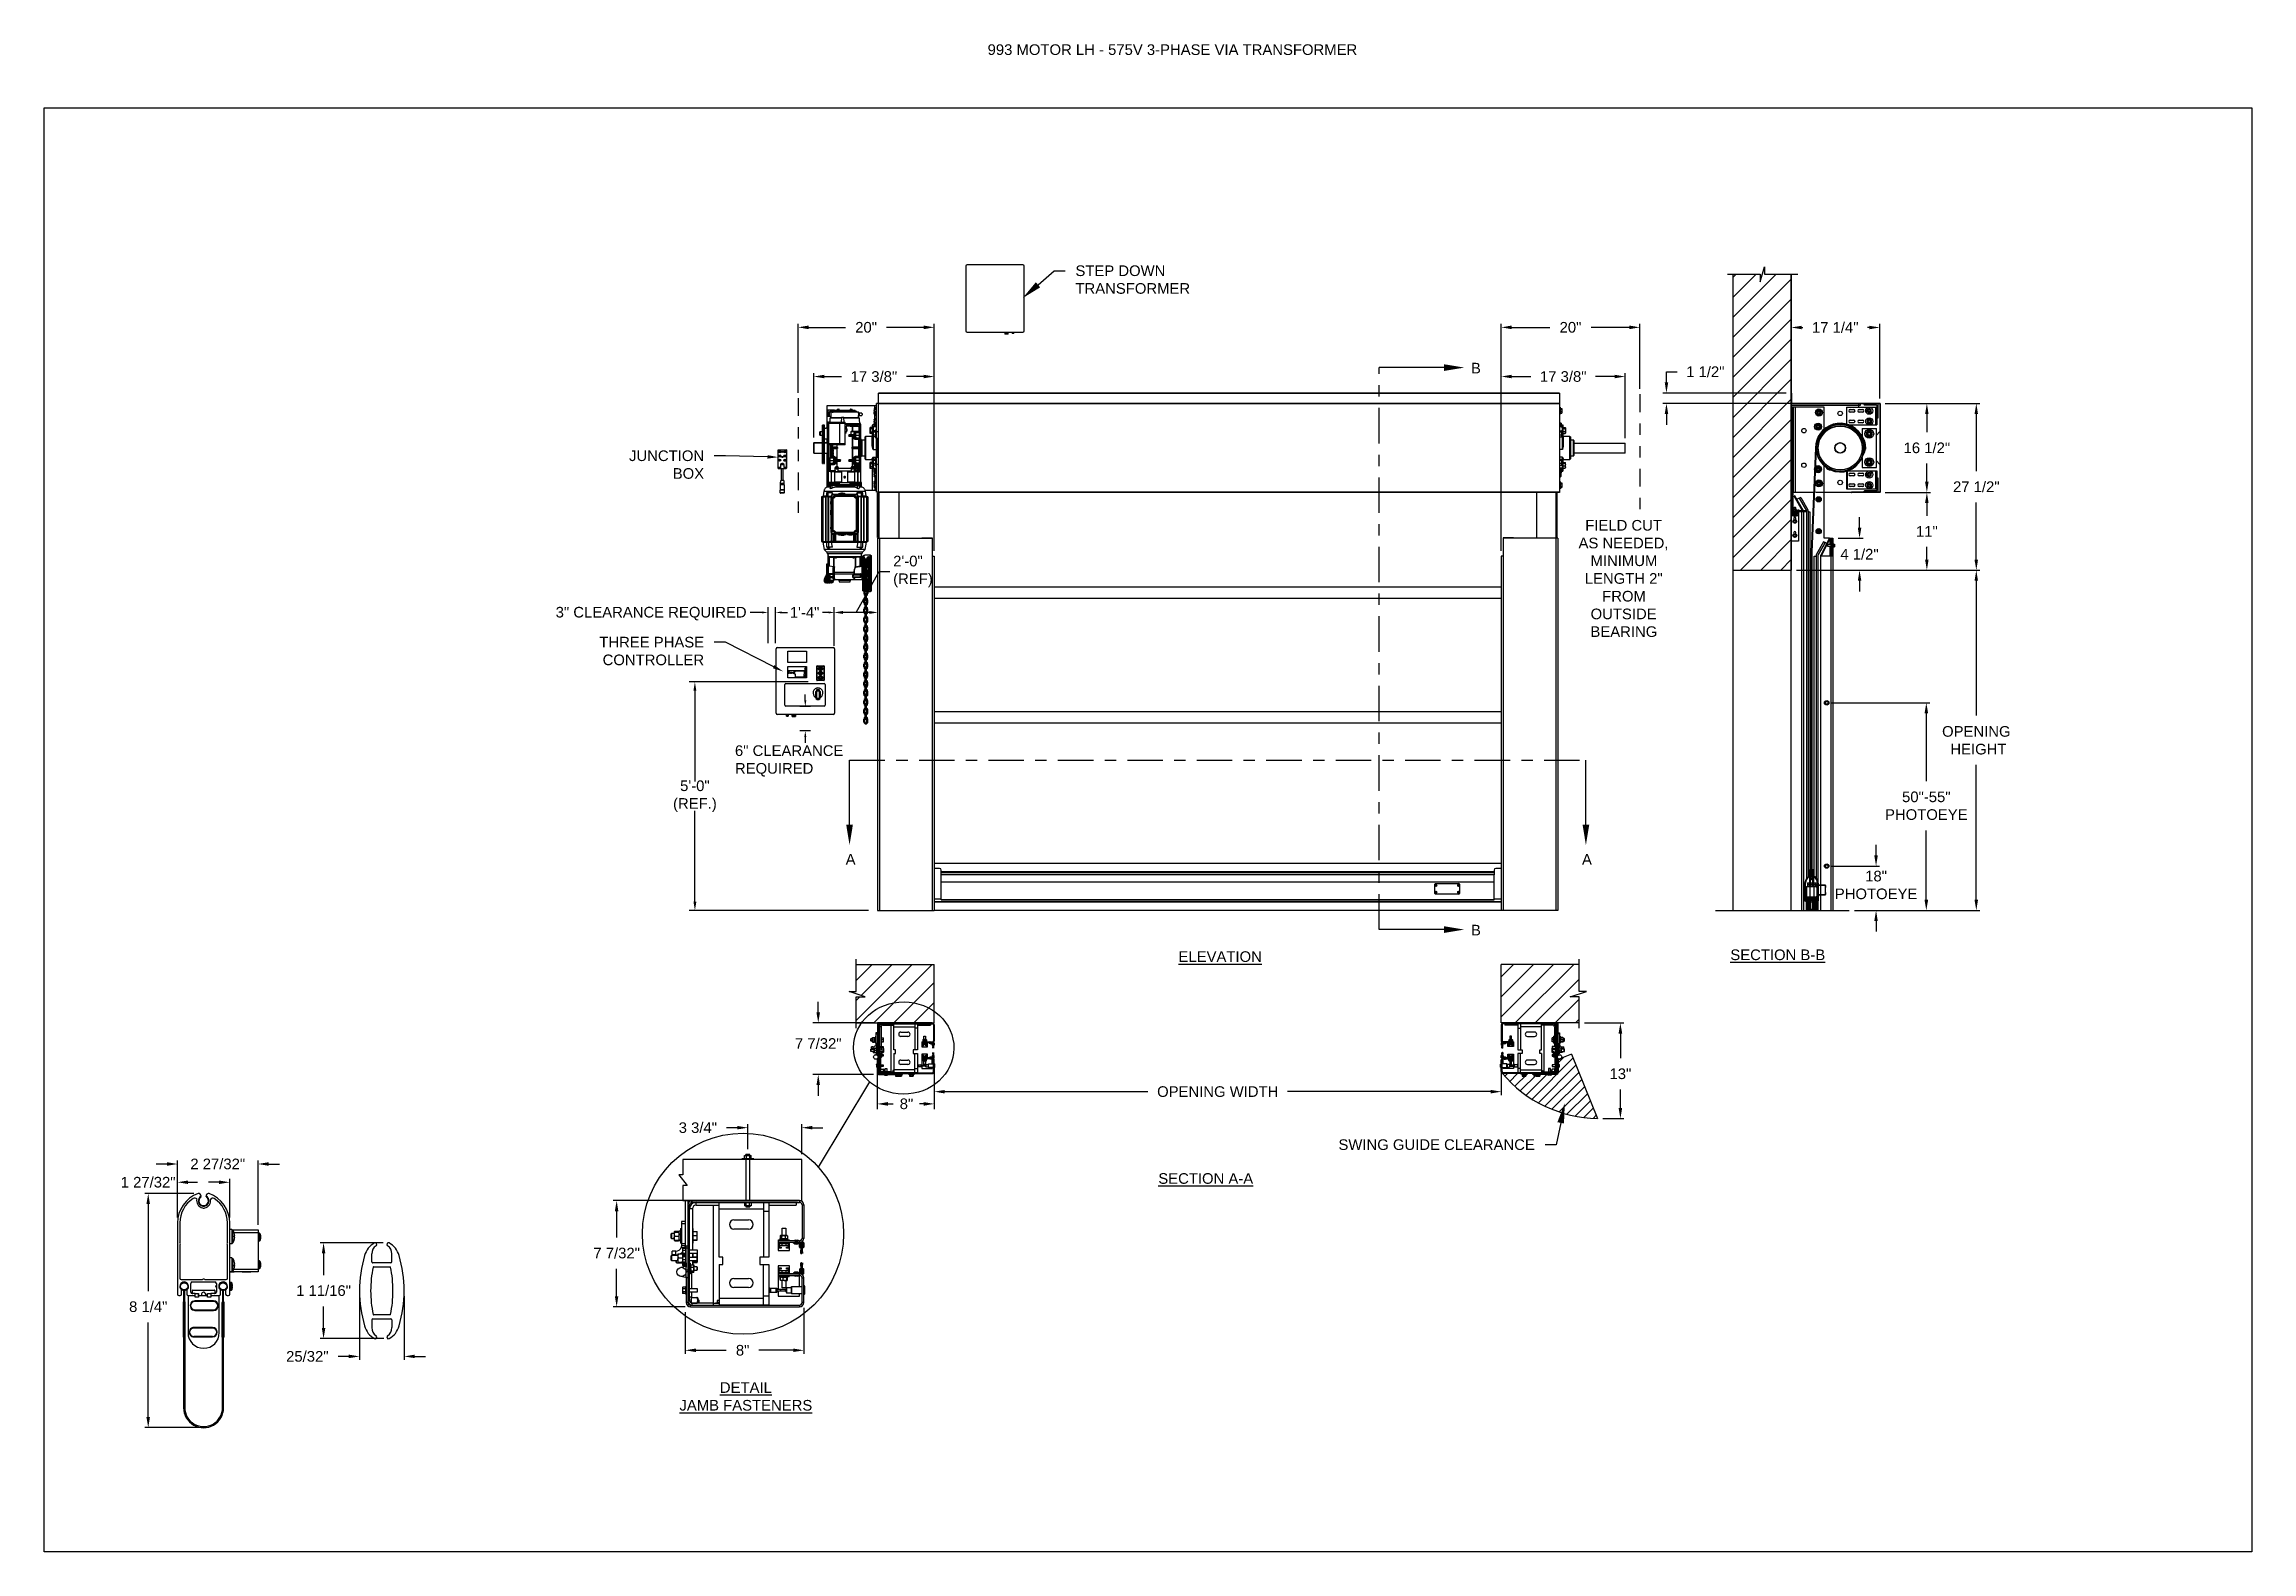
# Model space of a CAD drawing. Header units: inches. Extents: x 170 to 312, y 215 to 248.
# Drawn here: x 268.24 to 287.71, y 234.45 to 247.74 of the extents above; entities that cross this region are included whole.
import ezdxf
from ezdxf import colors
from ezdxf.entities.mleader import LeaderData, LeaderLine
from ezdxf.math import Vec2, Vec3

# ---------------------------------------------------------------- set-up
doc = ezdxf.new("R2010")
doc.units = ezdxf.units.IN
doc.header["$LTSCALE"] = 0.25
doc.header["$MEASUREMENT"] = 0
doc.linetypes.add('CENTER', pattern=[2, 1.25, -0.25, 0.25, -0.25])
doc.linetypes.add('PHANTOM2', pattern=[1.25, 0.625, -0.125, 0.125, -0.125, 0.125, -0.125])
for name, color, linetype in [('575V 3-PHASE 60HZ', 4, 'Continuous'), ('ANNOTATIONS', 1, 'Continuous'), ('DETAILS', 4, 'Continuous'), ('HIDDEN', 6, 'PHANTOM2'), ('MOTOR LH', 7, 'Continuous'), ('SECTION CUTS', 6, 'CENTER'), ('STANDARD MOTOR LH', 7, 'Continuous')]:
    doc.layers.add(name, color=color, linetype=linetype)
doc.styles.add('ARIAL', font='arial.ttf', dxfattribs={"height": 0.09375})
doc.styles.add('ROMANS', font='Romans', dxfattribs={"height": 0.09375})
doc.styles.get("Standard").update_dxf_attribs({"font": 'romans.shx'})
doc.dimstyles.get("Standard").update_dxf_attribs({"dimscale": 60, "dimtxt": 0.0833, "dimasz": 0.0833, "dimexe": 0.0833, "dimexo": 0.04, "dimgap": 0.09, "dimtad": 0, "dimtih": 1, "dimtoh": 1, "dimdec": 4, "dimzin": 1, "dimdsep": 46, "dimlunit": 4, "dimtxsty": 'Standard', "dimcen": 0.09, "dimclrt": 150, "dimadec": 4, "dimazin": 2, "dimtfac": 1, "dimtdec": 0, "dimtofl": 0, "dimtmove": 0, "dimatfit": 3, "dimfxl": 1, "dimtolj": 1, "dimtzin": 0, "dimlwd": -1, "dimlwe": -1, "dimarcsym": 1})
doc.dimstyles.new('STANDARD$0', dxfattribs={"dimtxt": 0.09375, "dimasz": 0.09375, "dimexe": 0.03125, "dimexo": 0.046875, "dimgap": 0.09, "dimtad": 0, "dimtih": 1, "dimtoh": 1, "dimdec": 4, "dimzin": 0, "dimdsep": 46, "dimtxsty": 'ARIAL', "dimcen": 0.09, "dimadec": 0, "dimazin": 0, "dimtfac": 1, "dimtdec": 4, "dimtofl": 0, "dimtmove": 0, "dimatfit": 1, "dimfxl": 1, "dimtolj": 1, "dimtzin": 0, "dimarcsym": 0})
pattern_1 = [(45, (281.80017, 234.21006), (-0.0883883, 0.0883883), []), (135, (281.80017, 234.21006), (-0.0883883, -0.0883883), [])]
pattern_2 = [(45, (281.80017, 226.17275), (-0.08838835, 0.08838835), []), (135, (281.80017, 226.17275), (-0.26516504, 0.08838835), [0.3125, -0.1875])]
pattern_3 = [(45, (99.64773, -11.93033), (-0.08838835, 0.08838835), [])]

msp = doc.modelspace()

# ---------------------------------------------------------------- texts
at = {"layer": 'ANNOTATIONS', "insert": (276.56248, 247.74099), "char_height": 0.09375, "width": 4.6220629, "attachment_point": 1, "line_spacing_factor": 0.86134, "style": 'ARIAL'}
msp.add_mtext('993 MOTOR LH - 575V 3-PHASE VIA TRANSFORMER', dxfattribs=at)
at = {"layer": 'ANNOTATIONS', "char_height": 0.09375, "style": 'ARIAL'}
for s, insert, width, attachment_point in [('\\pi0.08461;FIELD CUT \\P\\pi0.02546;AS NEEDED, \\P\\pi0.13149;MINIMUM \\P\\pi0.08068;LENGTH 2" \\P\\pi0.23384;FROM \\P\\pi0.1319;OUTSIDE \\P\\pi0.13043;BEARING', (281.74849, 243.54627), 0.8325753, 1), ('{\\LELEVATION}', (278.61358, 239.7429), 3.0834986, 2), ('{\\LSECTION B-B}', (283.53099, 239.75886), 1.3823677, 2), ('{\\LSECTION A-A}', (278.48621, 237.78617), 1.3823677, 2), ('{\\LDETAIL\\PJAMB FASTENERS}', (274.4305, 235.94263), 1.3823677, 2)]:
    msp.add_mtext(s, dxfattribs=dict(at, insert=insert, width=width, attachment_point=attachment_point))
for s, insert, attachment_point in [('2\'-0"\\P(REF)', (275.72959, 243.09185), 4), ('3" CLEARANCE REQUIRED', (272.75311, 242.72031), 4), ('1\'-4"', (275.07888, 242.73092), 6), ('6" CLEARANCE\\PREQUIRED', (274.33429, 241.42127), 4), ('5\'-0"\\P(REF.)', (273.98109, 241.11038), 5), ('\\A1;1 27/32"', (269.15896, 237.70592), 5)]:
    msp.add_mtext(s, dxfattribs=dict(at, insert=insert, attachment_point=attachment_point))
at = {"layer": 'SECTION CUTS', "style": 'ARIAL'}
for s, p in [('B', (280.82513, 244.83843)), ('A', (275.31047, 240.50668)), ('A', (281.80446, 240.50668)), ('B', (280.82513, 239.88256))]:
    msp.add_text(s, height=0.09375, dxfattribs=at).set_placement(p)

# ---------------------------------------------------------------- blocks, each defined once
blk = doc.blocks.new('*D107')
at = {"layer": 'ANNOTATIONS', "color": 0, "lineweight": -2, "transparency": 16777216}
for p, q in [((284.398, 240.588), (284.398, 240.682)), ((284.009, 240.494), (284.429, 240.494)), ((284.207, 240.103), (284.429, 240.103)), ((284.398, 240.01), (284.398, 239.916))]:
    blk.add_line(p, q, dxfattribs=at)
at = {"layer": 'ANNOTATIONS', "color": 0, "transparency": 16777216}
for points in [[(284.382, 240.588), (284.413, 240.588), (284.398, 240.494)], [(284.382, 240.01), (284.413, 240.01), (284.398, 240.103)]]:
    blk.add_solid(points, dxfattribs=at)
at = {"layer": 'defpoints', "color": 0, "transparency": 16777216}
for p in [(283.962, 240.494), (284.398, 240.494), (284.16, 240.103)]:
    blk.add_point(p, dxfattribs=at)
at = {"layer": 'ANNOTATIONS', "color": 0, "transparency": 16777216, "insert": (284.398, 240.327), "char_height": 0.0938, "attachment_point": 5, "style": 'ARIAL'}
blk.add_mtext('\\A1;18"\\PPHOTOEYE', dxfattribs=at)
blk = doc.blocks.new('*D108')
at = {"layer": 'ANNOTATIONS', "color": 0, "lineweight": -2, "transparency": 16777216}
for p, q in [((284.009, 241.934), (284.872, 241.934)), ((284.841, 241.84), (284.841, 241.243)), ((284.841, 240.197), (284.841, 240.809)), ((284.207, 240.103), (284.872, 240.103))]:
    blk.add_line(p, q, dxfattribs=at)
at = {"layer": 'ANNOTATIONS', "color": 0, "transparency": 16777216}
for points in [[(284.825, 241.84), (284.857, 241.84), (284.841, 241.934)], [(284.825, 240.197), (284.857, 240.197), (284.841, 240.103)]]:
    blk.add_solid(points, dxfattribs=at)
at = {"layer": 'defpoints', "color": 0, "transparency": 16777216}
for p in [(283.962, 241.934), (284.841, 241.934), (284.16, 240.103)]:
    blk.add_point(p, dxfattribs=at)
at = {"layer": 'ANNOTATIONS', "color": 0, "transparency": 16777216, "insert": (284.841, 241.026), "char_height": 0.09375, "attachment_point": 5, "style": 'ARIAL'}
blk.add_mtext('\\A1;50"-55"\\PPHOTOEYE', dxfattribs=at)
blk = doc.blocks.new('*D109')
at = {"layer": 'ANNOTATIONS', "color": 0, "lineweight": -2, "transparency": 16777216}
for p, q in [((284.478, 243.789), (284.877, 243.789)), ((284.846, 243.696), (284.846, 243.584)), ((284.846, 243.197), (284.846, 243.309)), ((283.697, 243.103), (284.877, 243.103))]:
    blk.add_line(p, q, dxfattribs=at)
at = {"layer": 'ANNOTATIONS', "color": 0, "transparency": 16777216}
for points in [[(284.83, 243.696), (284.861, 243.696), (284.846, 243.789)], [(284.83, 243.197), (284.861, 243.197), (284.846, 243.103)]]:
    blk.add_solid(points, dxfattribs=at)
at = {"layer": 'defpoints', "color": 0, "transparency": 16777216}
for p in [(284.431, 243.789), (284.846, 243.789), (283.65, 243.103)]:
    blk.add_point(p, dxfattribs=at)
at = {"layer": 'ANNOTATIONS', "color": 0, "transparency": 16777216, "insert": (284.846, 243.446), "char_height": 0.0938, "attachment_point": 5, "style": 'ARIAL'}
blk.add_mtext('\\A1;11"', dxfattribs=at)
blk = doc.blocks.new('*D112')
at = {"layer": 'ANNOTATIONS', "color": 0, "lineweight": -2, "transparency": 16777216}
for p, q in [((271.231, 237.172), (270.675, 237.172)), ((270.706, 237.079), (270.706, 236.888)), ((270.706, 236.421), (270.706, 236.611)), ((271.237, 236.327), (270.675, 236.327))]:
    blk.add_line(p, q, dxfattribs=at)
at = {"layer": 'ANNOTATIONS', "color": 0, "transparency": 16777216}
for points in [[(270.691, 237.079), (270.722, 237.079), (270.706, 237.172)], [(270.691, 236.421), (270.722, 236.421), (270.706, 236.327)]]:
    blk.add_solid(points, dxfattribs=at)
at = {"layer": 'defpoints', "color": 0, "transparency": 16777216}
for p in [(271.278, 237.172), (270.706, 236.327), (271.284, 236.327)]:
    blk.add_point(p, dxfattribs=at)
at = {"layer": 'ANNOTATIONS', "color": 0, "transparency": 16777216, "insert": (270.706, 236.75), "char_height": 0.09375, "attachment_point": 5, "style": 'ARIAL'}
blk.add_mtext('\\A1;1 11/16"', dxfattribs=at)
blk = doc.blocks.new('*D113')
at = {"layer": 'ANNOTATIONS', "color": 0, "lineweight": -2, "transparency": 16777216}
for p, q in [((271.023, 236.702), (271.023, 236.139)), ((271.417, 236.702), (271.417, 236.139)), ((270.929, 236.17), (270.836, 236.17)), ((271.511, 236.17), (271.604, 236.17))]:
    blk.add_line(p, q, dxfattribs=at)
at = {"layer": 'ANNOTATIONS', "color": 0, "transparency": 16777216}
for points in [[(270.929, 236.186), (270.929, 236.155), (271.023, 236.17)], [(271.511, 236.186), (271.511, 236.155), (271.417, 236.17)]]:
    blk.add_solid(points, dxfattribs=at)
at = {"layer": 'defpoints', "color": 0, "transparency": 16777216}
for p in [(271.023, 236.749), (271.417, 236.749), (271.417, 236.17)]:
    blk.add_point(p, dxfattribs=at)
at = {"layer": 'ANNOTATIONS', "color": 0, "transparency": 16777216, "insert": (270.563, 236.17), "char_height": 0.0938, "attachment_point": 5, "style": 'ARIAL'}
blk.add_mtext('\\A1;25/32"', dxfattribs=at)
blk = doc.blocks.new('*D110')
at = {"layer": 'ANNOTATIONS', "color": 0, "lineweight": -2, "transparency": 16777216}
for p, q in [((284.252, 243.478), (284.252, 243.572)), ((284.064, 243.385), (284.283, 243.385)), ((283.697, 243.103), (284.283, 243.103)), ((284.252, 243.01), (284.252, 242.916))]:
    blk.add_line(p, q, dxfattribs=at)
at = {"layer": 'ANNOTATIONS', "color": 0, "transparency": 16777216}
for points in [[(284.237, 243.478), (284.268, 243.478), (284.252, 243.385)], [(284.237, 243.01), (284.268, 243.01), (284.252, 243.103)]]:
    blk.add_solid(points, dxfattribs=at)
at = {"layer": 'defpoints', "color": 0, "transparency": 16777216}
for p in [(284.017, 243.385), (284.252, 243.385), (283.65, 243.103)]:
    blk.add_point(p, dxfattribs=at)
at = {"layer": 'ANNOTATIONS', "color": 0, "transparency": 16777216, "insert": (284.252, 243.244), "char_height": 0.0938, "attachment_point": 5, "style": 'ARIAL'}
blk.add_mtext('\\A1;4 1/2"', dxfattribs=at)
blk = doc.blocks.new('*D111')
at = {"layer": 'ANNOTATIONS', "color": 0, "lineweight": -2, "transparency": 16777216}
for p, q in [((282.549, 244.76), (282.549, 244.853)), ((282.549, 244.853), (282.643, 244.853)), ((283.605, 244.666), (282.518, 244.666)), ((284.385, 244.574), (282.518, 244.574)), ((282.549, 244.48), (282.549, 244.386))]:
    blk.add_line(p, q, dxfattribs=at)
at = {"layer": 'ANNOTATIONS', "color": 0, "transparency": 16777216}
for points in [[(282.534, 244.76), (282.565, 244.76), (282.549, 244.666)], [(282.534, 244.48), (282.565, 244.48), (282.549, 244.574)]]:
    blk.add_solid(points, dxfattribs=at)
at = {"layer": 'defpoints', "color": 0, "transparency": 16777216}
for p in [(282.549, 244.574), (283.652, 244.666), (284.431, 244.574)]:
    blk.add_point(p, dxfattribs=at)
at = {"layer": 'ANNOTATIONS', "color": 0, "transparency": 16777216, "insert": (282.892, 244.853), "char_height": 0.0938, "attachment_point": 5, "style": 'ARIAL'}
blk.add_mtext('\\A1;1 1/2"', dxfattribs=at)
blk = doc.blocks.new('*D95')
at = {"layer": 'ANNOTATIONS', "color": 0, "lineweight": -2, "transparency": 16777216}
for p, q in [((274.891, 244.669), (274.891, 245.276)), ((274.985, 245.245), (275.31, 245.245)), ((275.998, 245.245), (275.672, 245.245)), ((276.092, 243.275), (276.092, 245.276))]:
    blk.add_line(p, q, dxfattribs=at)
at = {"layer": 'ANNOTATIONS', "color": 0, "transparency": 16777216}
for points in [[(274.985, 245.261), (274.985, 245.229), (274.891, 245.245)], [(275.998, 245.261), (275.998, 245.229), (276.092, 245.245)]]:
    blk.add_solid(points, dxfattribs=at)
at = {"layer": 'defpoints', "color": 0, "transparency": 16777216}
for p in [(274.891, 245.245), (274.891, 244.622), (276.092, 243.228)]:
    blk.add_point(p, dxfattribs=at)
at = {"layer": 'ANNOTATIONS', "color": 0, "transparency": 16777216, "insert": (275.491, 245.245), "char_height": 0.0938, "attachment_point": 5, "style": 'ARIAL'}
blk.add_mtext('\\A1;20"', dxfattribs=at)
blk = doc.blocks.new('*D96')
at = {"layer": 'ANNOTATIONS', "color": 0, "lineweight": -2, "transparency": 16777216}
for p, q in [((275.029, 244.273), (275.029, 244.842)), ((275.123, 244.811), (275.275, 244.811)), ((275.998, 244.811), (275.846, 244.811)), ((276.092, 243.275), (276.092, 244.842))]:
    blk.add_line(p, q, dxfattribs=at)
at = {"layer": 'ANNOTATIONS', "color": 0, "transparency": 16777216}
for points in [[(275.123, 244.827), (275.123, 244.796), (275.029, 244.811)], [(275.998, 244.827), (275.998, 244.796), (276.092, 244.811)]]:
    blk.add_solid(points, dxfattribs=at)
at = {"layer": 'defpoints', "color": 0, "transparency": 16777216}
for p in [(276.092, 244.811), (275.029, 244.226), (276.092, 243.228)]:
    blk.add_point(p, dxfattribs=at)
at = {"layer": 'ANNOTATIONS', "color": 0, "transparency": 16777216, "insert": (275.56, 244.811), "char_height": 0.09375, "attachment_point": 5, "style": 'ARIAL'}
blk.add_mtext('\\A1;17 3/8"', dxfattribs=at)
blk = doc.blocks.new('*D97')
at = {"layer": 'ANNOTATIONS', "color": 0, "lineweight": -2, "transparency": 16777216}
for p, q in [((281.092, 243.275), (281.092, 244.842)), ((281.185, 244.811), (281.353, 244.811)), ((282.092, 244.811), (281.924, 244.811)), ((282.185, 244.268), (282.185, 244.842))]:
    blk.add_line(p, q, dxfattribs=at)
at = {"layer": 'ANNOTATIONS', "color": 0, "transparency": 16777216}
for points in [[(281.185, 244.827), (281.185, 244.796), (281.092, 244.811)], [(282.092, 244.827), (282.092, 244.796), (282.185, 244.811)]]:
    blk.add_solid(points, dxfattribs=at)
at = {"layer": 'defpoints', "color": 0, "transparency": 16777216}
for p in [(281.092, 244.811), (282.185, 244.221), (281.092, 243.228)]:
    blk.add_point(p, dxfattribs=at)
at = {"layer": 'ANNOTATIONS', "color": 0, "transparency": 16777216, "insert": (281.639, 244.811), "char_height": 0.09375, "attachment_point": 5, "style": 'ARIAL'}
blk.add_mtext('\\A1;17 3/8"', dxfattribs=at)
blk = doc.blocks.new('*D98')
at = {"layer": 'ANNOTATIONS', "color": 0, "lineweight": -2, "transparency": 16777216}
for p, q in [((269.561, 237.607), (269.129, 237.607)), ((269.16, 237.513), (269.16, 236.747)), ((269.16, 235.635), (269.16, 236.47)), ((269.602, 235.542), (269.129, 235.542))]:
    blk.add_line(p, q, dxfattribs=at)
at = {"layer": 'ANNOTATIONS', "color": 0, "transparency": 16777216}
for points in [[(269.144, 237.513), (269.175, 237.513), (269.16, 237.607)], [(269.144, 235.635), (269.175, 235.635), (269.16, 235.542)]]:
    blk.add_solid(points, dxfattribs=at)
at = {"layer": 'defpoints', "color": 0, "transparency": 16777216}
for p in [(269.608, 237.607), (269.16, 235.542), (269.649, 235.542)]:
    blk.add_point(p, dxfattribs=at)
at = {"layer": 'ANNOTATIONS', "color": 0, "transparency": 16777216, "insert": (269.16, 236.608), "char_height": 0.0938, "attachment_point": 5, "style": 'ARIAL'}
blk.add_mtext('\\A1;8 1/4"', dxfattribs=at)
blk = doc.blocks.new('*D99')
at = {"layer": 'ANNOTATIONS', "color": 0, "lineweight": -2, "transparency": 16777216}
for p, q in [((269.324, 237.867), (269.231, 237.867)), ((269.418, 237.394), (269.418, 237.898)), ((270.129, 237.332), (270.129, 237.898)), ((270.223, 237.867), (270.317, 237.867))]:
    blk.add_line(p, q, dxfattribs=at)
at = {"layer": 'ANNOTATIONS', "color": 0, "transparency": 16777216}
for points in [[(269.324, 237.883), (269.324, 237.851), (269.418, 237.867)], [(270.223, 237.883), (270.223, 237.851), (270.129, 237.867)]]:
    blk.add_solid(points, dxfattribs=at)
at = {"layer": 'defpoints', "color": 0, "transparency": 16777216}
for p in [(269.418, 237.867), (269.418, 237.347), (270.129, 237.285)]:
    blk.add_point(p, dxfattribs=at)
at = {"layer": 'ANNOTATIONS', "color": 0, "transparency": 16777216, "insert": (269.773, 237.867), "char_height": 0.09375, "attachment_point": 5, "style": 'ARIAL'}
blk.add_mtext('\\A1;2 27/32"', dxfattribs=at)
blk = doc.blocks.new('*D100')
at = {"layer": 'ANNOTATIONS', "color": 0, "lineweight": -2, "transparency": 16777216}
for p, q in [((283.649, 244.711), (283.649, 245.275)), ((283.743, 245.244), (283.753, 245.244)), ((284.338, 245.244), (284.323, 245.244)), ((284.431, 244.619), (284.431, 245.275))]:
    blk.add_line(p, q, dxfattribs=at)
at = {"layer": 'ANNOTATIONS', "color": 0, "transparency": 16777216}
for points in [[(283.743, 245.259), (283.743, 245.228), (283.649, 245.244)], [(284.338, 245.259), (284.338, 245.228), (284.431, 245.244)]]:
    blk.add_solid(points, dxfattribs=at)
at = {"layer": 'defpoints', "color": 0, "transparency": 16777216}
for p in [(284.431, 245.244), (283.649, 244.664), (284.431, 244.572)]:
    blk.add_point(p, dxfattribs=at)
at = {"layer": 'ANNOTATIONS', "color": 0, "transparency": 16777216, "insert": (284.038, 245.244), "char_height": 0.09375, "attachment_point": 5, "style": 'ARIAL'}
blk.add_mtext('\\A1;17 1/4"', dxfattribs=at)
blk = doc.blocks.new('*D101')
at = {"layer": 'ANNOTATIONS', "color": 0, "lineweight": -2, "transparency": 16777216}
for p, q in [((284.478, 244.574), (284.877, 244.574)), ((284.846, 244.48), (284.846, 244.32)), ((284.846, 243.883), (284.846, 244.043)), ((284.478, 243.789), (284.877, 243.789))]:
    blk.add_line(p, q, dxfattribs=at)
at = {"layer": 'ANNOTATIONS', "color": 0, "transparency": 16777216}
for points in [[(284.83, 244.48), (284.861, 244.48), (284.846, 244.574)], [(284.83, 243.883), (284.861, 243.883), (284.846, 243.789)]]:
    blk.add_solid(points, dxfattribs=at)
at = {"layer": 'defpoints', "color": 0, "transparency": 16777216}
for p in [(284.431, 244.574), (284.431, 243.789), (284.846, 243.789)]:
    blk.add_point(p, dxfattribs=at)
at = {"layer": 'ANNOTATIONS', "color": 0, "transparency": 16777216, "insert": (284.846, 244.182), "char_height": 0.09375, "attachment_point": 5, "style": 'ARIAL'}
blk.add_mtext('\\A1;16 1/2"', dxfattribs=at)
blk = doc.blocks.new('*D102')
at = {"layer": 'ANNOTATIONS', "color": 0, "lineweight": -2, "transparency": 16777216}
for p, q in [((284.478, 243.789), (284.877, 243.789)), ((284.846, 243.696), (284.846, 243.583)), ((284.846, 243.197), (284.846, 243.31)), ((283.697, 243.103), (284.877, 243.103))]:
    blk.add_line(p, q, dxfattribs=at)
at = {"layer": 'ANNOTATIONS', "color": 0, "transparency": 16777216}
for points in [[(284.83, 243.696), (284.861, 243.696), (284.846, 243.789)], [(284.83, 243.197), (284.861, 243.197), (284.846, 243.103)]]:
    blk.add_solid(points, dxfattribs=at)
at = {"layer": 'defpoints', "color": 0, "transparency": 16777216}
for p in [(284.431, 243.789), (284.846, 243.789), (283.65, 243.103)]:
    blk.add_point(p, dxfattribs=at)
at = {"layer": 'ANNOTATIONS', "color": 0, "transparency": 16777216, "insert": (284.846, 243.446), "char_height": 0.0938, "attachment_point": 5, "style": 'ARIAL'}
blk.add_mtext('\\A1;  ', dxfattribs=at)
blk = doc.blocks.new('*D103')
at = {"layer": 'ANNOTATIONS', "color": 0, "lineweight": -2, "transparency": 16777216}
for p, q in [((284.48, 244.574), (284.877, 244.574)), ((284.846, 244.48), (284.846, 244.32)), ((284.846, 243.883), (284.846, 244.043)), ((284.478, 243.789), (284.877, 243.789))]:
    blk.add_line(p, q, dxfattribs=at)
at = {"layer": 'ANNOTATIONS', "color": 0, "transparency": 16777216}
for points in [[(284.83, 244.48), (284.861, 244.48), (284.846, 244.574)], [(284.83, 243.883), (284.861, 243.883), (284.846, 243.789)]]:
    blk.add_solid(points, dxfattribs=at)
at = {"layer": 'defpoints', "color": 0, "transparency": 16777216}
for p in [(284.433, 244.574), (284.431, 243.789), (284.846, 243.789)]:
    blk.add_point(p, dxfattribs=at)
at = {"layer": 'ANNOTATIONS', "color": 0, "transparency": 16777216, "insert": (284.846, 244.182), "char_height": 0.09375, "attachment_point": 5, "style": 'ARIAL'}
blk.add_mtext('\\A1;16 1/2"', dxfattribs=at)
blk = doc.blocks.new('*D104')
at = {"layer": 'ANNOTATIONS', "color": 0, "lineweight": -2, "transparency": 16777216}
for p, q in [((284.478, 244.574), (285.313, 244.574)), ((285.282, 244.48), (285.282, 243.977)), ((285.282, 243.197), (285.282, 243.7)), ((283.697, 243.103), (285.313, 243.103))]:
    blk.add_line(p, q, dxfattribs=at)
at = {"layer": 'ANNOTATIONS', "color": 0, "transparency": 16777216}
for points in [[(285.266, 244.48), (285.297, 244.48), (285.282, 244.574)], [(285.266, 243.197), (285.297, 243.197), (285.282, 243.103)]]:
    blk.add_solid(points, dxfattribs=at)
at = {"layer": 'defpoints', "color": 0, "transparency": 16777216}
for p in [(284.431, 244.574), (285.282, 244.574), (283.65, 243.103)]:
    blk.add_point(p, dxfattribs=at)
at = {"layer": 'ANNOTATIONS', "color": 0, "transparency": 16777216, "insert": (285.282, 243.839), "char_height": 0.09375, "attachment_point": 5, "style": 'ARIAL'}
blk.add_mtext('\\A1;27 1/2"', dxfattribs=at)
blk = doc.blocks.new('*D105')
at = {"layer": 'ANNOTATIONS', "color": 0, "lineweight": -2, "transparency": 16777216}
for p, q in [((281.092, 243.275), (281.092, 245.276)), ((281.185, 245.245), (281.522, 245.245)), ((282.221, 245.245), (281.885, 245.245)), ((282.315, 244.702), (282.315, 245.276))]:
    blk.add_line(p, q, dxfattribs=at)
at = {"layer": 'ANNOTATIONS', "color": 0, "transparency": 16777216}
for points in [[(281.185, 245.261), (281.185, 245.229), (281.092, 245.245)], [(282.221, 245.261), (282.221, 245.229), (282.315, 245.245)]]:
    blk.add_solid(points, dxfattribs=at)
at = {"layer": 'defpoints', "color": 0, "transparency": 16777216}
for p in [(282.315, 245.245), (282.315, 244.655), (281.092, 243.228)]:
    blk.add_point(p, dxfattribs=at)
at = {"layer": 'ANNOTATIONS', "color": 0, "transparency": 16777216, "insert": (281.703, 245.245), "char_height": 0.0938, "attachment_point": 5, "style": 'ARIAL'}
blk.add_mtext('\\A1;20"', dxfattribs=at)
blk = doc.blocks.new('*D106')
at = {"layer": 'ANNOTATIONS', "color": 0, "lineweight": -2, "transparency": 16777216}
for p, q in [((283.697, 243.103), (285.313, 243.103)), ((285.282, 243.01), (285.282, 241.821)), ((285.282, 240.197), (285.282, 241.386)), ((284.207, 240.103), (285.313, 240.103))]:
    blk.add_line(p, q, dxfattribs=at)
at = {"layer": 'ANNOTATIONS', "color": 0, "transparency": 16777216}
for points in [[(285.266, 243.01), (285.297, 243.01), (285.282, 243.103)], [(285.266, 240.197), (285.297, 240.197), (285.282, 240.103)]]:
    blk.add_solid(points, dxfattribs=at)
at = {"layer": 'defpoints', "color": 0, "transparency": 16777216}
for p in [(283.65, 243.103), (285.282, 243.103), (284.16, 240.103)]:
    blk.add_point(p, dxfattribs=at)
at = {"layer": 'ANNOTATIONS', "color": 0, "transparency": 16777216, "insert": (285.282, 241.603), "char_height": 0.09375, "attachment_point": 5, "style": 'ARIAL'}
blk.add_mtext('\\A1;OPENING\\P HEIGHT', dxfattribs=at)
blk = doc.blocks.new('*D248')
at = {"layer": 'ANNOTATIONS', "color": 0, "lineweight": -2, "transparency": 16777216}
for p, q in [((275.589, 238.733), (275.589, 238.35)), ((276.092, 238.715), (276.092, 238.35)), ((275.683, 238.397), (275.73, 238.397)), ((275.998, 238.397), (275.963, 238.397))]:
    blk.add_line(p, q, dxfattribs=at)
at = {"layer": 'ANNOTATIONS', "color": 0, "transparency": 16777216}
for points in [[(275.683, 238.413), (275.683, 238.381), (275.589, 238.397)], [(275.998, 238.413), (275.998, 238.381), (276.092, 238.397)]]:
    blk.add_solid(points, dxfattribs=at)
at = {"layer": 'defpoints', "color": 0, "transparency": 16777216}
for p in [(275.589, 238.78), (276.092, 238.762), (276.092, 238.397)]:
    blk.add_point(p, dxfattribs=at)
at = {"layer": 'ANNOTATIONS', "color": 0, "transparency": 16777216, "insert": (275.847, 238.397), "char_height": 0.0938, "attachment_point": 5, "style": 'ARIAL'}
blk.add_mtext('\\A1;8"', dxfattribs=at)
blk = doc.blocks.new('*D249')
at = {"layer": 'ANNOTATIONS', "color": 0, "lineweight": -2, "transparency": 16777216}
for p, q in [((275.069, 239.204), (275.069, 239.298)), ((275.57, 239.111), (275.022, 239.111)), ((275.557, 238.657), (275.022, 238.657)), ((275.069, 238.563), (275.069, 238.469))]:
    blk.add_line(p, q, dxfattribs=at)
at = {"layer": 'ANNOTATIONS', "color": 0, "transparency": 16777216}
for points in [[(275.053, 239.204), (275.084, 239.204), (275.069, 239.111)], [(275.053, 238.563), (275.084, 238.563), (275.069, 238.657)]]:
    blk.add_solid(points, dxfattribs=at)
at = {"layer": 'defpoints', "color": 0, "transparency": 16777216}
for p in [(275.617, 239.111), (275.069, 238.657), (275.604, 238.657)]:
    blk.add_point(p, dxfattribs=at)
at = {"layer": 'ANNOTATIONS', "color": 0, "transparency": 16777216, "insert": (275.069, 238.929), "char_height": 0.09375, "attachment_point": 5, "style": 'ARIAL'}
blk.add_mtext('\\A1;7 7/32"', dxfattribs=at)
blk = doc.blocks.new('*D247')
at = {"layer": 'ANNOTATIONS', "color": 0, "linetype": 'ByBlock', "lineweight": -2, "transparency": 16777216}
for p, q in [((281.826, 239.111), (282.174, 239.111)), ((282.143, 239.017), (282.143, 238.8)), ((282.143, 238.362), (282.143, 238.524)), ((281.988, 238.268), (282.174, 238.268))]:
    blk.add_line(p, q, dxfattribs=at)
at = {"layer": 'ANNOTATIONS', "color": 0, "transparency": 16777216}
for points in [[(282.127, 239.017), (282.159, 239.017), (282.143, 239.111)], [(282.127, 238.362), (282.159, 238.362), (282.143, 238.268)]]:
    blk.add_solid(points, dxfattribs=at)
at = {"layer": 'defpoints', "color": 0, "transparency": 16777216}
for p in [(281.779, 239.111), (282.143, 239.111), (281.941, 238.268)]:
    blk.add_point(p, dxfattribs=at)
at = {"layer": 'ANNOTATIONS', "color": 0, "transparency": 16777216, "insert": (282.143, 238.662), "char_height": 0.0938, "attachment_point": 5, "style": 'ARIAL'}
blk.add_mtext('\\A1;13"', dxfattribs=at)
blk = doc.blocks.new('*D246')
at = {"layer": 'ANNOTATIONS', "color": 0, "lineweight": -2, "transparency": 16777216}
for p, q in [((274.354, 238.187), (274.26, 238.187)), ((274.448, 237.999), (274.448, 238.218)), ((274.923, 237.954), (274.923, 238.218)), ((275.017, 238.187), (275.11, 238.187))]:
    blk.add_line(p, q, dxfattribs=at)
at = {"layer": 'ANNOTATIONS', "color": 0, "transparency": 16777216}
for points in [[(274.354, 238.203), (274.354, 238.172), (274.448, 238.187)], [(275.017, 238.203), (275.017, 238.172), (274.923, 238.187)]]:
    blk.add_solid(points, dxfattribs=at)
at = {"layer": 'defpoints', "color": 0, "transparency": 16777216}
for p in [(274.923, 238.187), (274.448, 237.952), (274.923, 237.907)]:
    blk.add_point(p, dxfattribs=at)
at = {"layer": 'ANNOTATIONS', "color": 0, "transparency": 16777216, "insert": (274.007, 238.187), "char_height": 0.0938, "attachment_point": 5, "style": 'ARIAL'}
blk.add_mtext('\\A1;3 3/4"', dxfattribs=at)
blk = doc.blocks.new('*D244')
at = {"layer": 'ANNOTATIONS', "color": 0, "lineweight": -2, "transparency": 16777216}
for p, q in [((273.895, 237.544), (273.26, 237.544)), ((273.291, 237.45), (273.291, 237.22)), ((273.291, 236.701), (273.291, 236.943)), ((273.896, 236.608), (273.26, 236.608))]:
    blk.add_line(p, q, dxfattribs=at)
at = {"layer": 'ANNOTATIONS', "color": 0, "transparency": 16777216}
for points in [[(273.275, 237.45), (273.306, 237.45), (273.291, 237.544)], [(273.275, 236.701), (273.306, 236.701), (273.291, 236.608)]]:
    blk.add_solid(points, dxfattribs=at)
at = {"layer": 'defpoints', "color": 0, "transparency": 16777216}
for p in [(273.942, 237.544), (273.291, 236.608), (273.943, 236.608)]:
    blk.add_point(p, dxfattribs=at)
at = {"layer": 'ANNOTATIONS', "color": 0, "transparency": 16777216, "insert": (273.291, 237.081), "char_height": 0.09375, "attachment_point": 5, "style": 'ARIAL'}
blk.add_mtext('\\A1;7 7/32"', dxfattribs=at)
blk = doc.blocks.new('*D245')
at = {"layer": 'ANNOTATIONS', "color": 0, "lineweight": -2, "transparency": 16777216}
for p, q in [((273.896, 236.561), (273.896, 236.193)), ((274.942, 236.598), (274.942, 236.193)), ((273.99, 236.224), (274.258, 236.224)), ((274.848, 236.224), (274.546, 236.224))]:
    blk.add_line(p, q, dxfattribs=at)
at = {"layer": 'ANNOTATIONS', "color": 0, "transparency": 16777216}
for points in [[(273.99, 236.24), (273.99, 236.209), (273.896, 236.224)], [(274.848, 236.24), (274.848, 236.209), (274.942, 236.224)]]:
    blk.add_solid(points, dxfattribs=at)
at = {"layer": 'defpoints', "color": 0, "transparency": 16777216}
for p in [(273.896, 236.608), (274.942, 236.645), (273.896, 236.224)]:
    blk.add_point(p, dxfattribs=at)
at = {"layer": 'ANNOTATIONS', "color": 0, "transparency": 16777216, "insert": (274.402, 236.224), "char_height": 0.0938, "attachment_point": 5, "style": 'ARIAL'}
blk.add_mtext('\\A1;8"', dxfattribs=at)
blk = doc.blocks.new('*D243')
at = {"layer": 'ANNOTATIONS', "color": 0, "lineweight": -2, "transparency": 16777216}
for p, q in [((276.092, 238.635), (276.092, 238.474)), ((281.092, 238.635), (281.092, 238.474)), ((276.185, 238.505), (277.975, 238.505)), ((280.998, 238.505), (279.208, 238.505))]:
    blk.add_line(p, q, dxfattribs=at)
at = {"layer": 'ANNOTATIONS', "color": 0, "transparency": 16777216}
for points in [[(276.185, 238.52), (276.185, 238.489), (276.092, 238.505)], [(280.998, 238.521), (280.998, 238.489), (281.092, 238.505)]]:
    blk.add_solid(points, dxfattribs=at)
at = {"layer": 'defpoints', "color": 0, "transparency": 16777216}
for p in [(276.092, 238.682), (281.092, 238.682), (281.092, 238.505)]:
    blk.add_point(p, dxfattribs=at)
at = {"layer": 'ANNOTATIONS', "color": 0, "transparency": 16777216, "insert": (278.592, 238.505), "char_height": 0.09375, "attachment_point": 5, "style": 'ARIAL'}
blk.add_mtext('\\A1;OPENING WIDTH', dxfattribs=at)

# ---------------------------------------------------------------- dimensions: what is measured, and where the dimension line sits
at = {"layer": 'ANNOTATIONS'}
for base, p1, p2, text, picture, middle in [((284.43149, 245.24387), (283.64877, 244.66435), (284.43149, 244.57217), '17 1/4"', '*D100', (284.03772, 245.24387)), ((274.89104, 245.24492), (276.09173, 243.22842), (274.89104, 244.62168), '20"', '*D95', (275.49139, 245.24492)), ((276.09173, 244.81121), (275.02923, 244.22641), (276.09173, 243.22842), '17 3/8"', '*D96', (275.56048, 244.81121)), ((281.09173, 244.81121), (282.18535, 244.22145), (281.09173, 243.22842), '17 3/8"', '*D97', (281.63854, 244.81121)), ((274.92298, 238.18716), (274.44786, 237.95176), (274.92298, 237.90734), '3 3/4"', '*D246', (274.00729, 238.18716)), ((269.41806, 237.86689), (270.12906, 237.28505), (269.41806, 237.34736), '2 27/32"', '*D99', (269.77255, 237.86689)), ((271.41681, 236.17014), (271.0231, 236.74901), (271.41681, 236.74901), '25/32"', '*D113', (270.56347, 236.17014)), ((273.89588, 236.22431), (274.94218, 236.64478), (273.89588, 236.60769), '8"', '*D245', (274.40234, 236.22431))]:
    dim = msp.add_linear_dim(base=base, p1=p1, p2=p2, text=text, dimstyle='STANDARD$0', dxfattribs=at)
    dim.commit()
    dim.dimension.update_dxf_attribs({"geometry": picture, "text_midpoint": middle, "dimtype": 160})
for base, p1, p2, angle, text, picture, middle in [((282.31511, 245.24492), (281.09173, 243.22842), (282.31511, 244.65469), 180, '20"', '*D105', (281.70342, 245.24492)), ((282.54922, 244.57365), (283.65184, 244.66592), (284.43149, 244.57365), 90, '1 1/2"', '*D111', (282.89166, 244.85342)), ((285.28173, 244.57365), (283.65024, 243.10342), (284.43149, 244.57365), 90, '27 1/2"', '*D104', (285.28173, 243.83854)), ((284.84564, 243.78945), (284.43149, 244.57365), (284.43149, 243.78945), 90, '16 1/2"', '*D101', (284.84564, 244.18155)), ((284.84564, 243.78945), (284.43297, 244.57365), (284.43149, 243.78945), 90, '16 1/2"', '*D103', (284.84564, 244.18155)), ((284.25225, 243.38467), (283.65024, 243.10342), (284.01705, 243.38467), 90, '4 1/2"', '*D110', (284.25225, 243.24405)), ((284.84111, 241.9339), (284.1605, 240.10342), (283.96237, 241.9339), 90, '50"-55"\\PPHOTOEYE', '*D108', (284.84111, 241.02597)), ((284.39772, 240.49441), (284.1605, 240.10342), (283.96237, 240.49441), 90, '18"\\PPHOTOEYE', '*D107', (284.39772, 240.32702)), ((269.15986, 235.5416), (269.60752, 237.607), (269.64856, 235.5416), 90, '8 1/4"', '*D98', (269.15986, 236.60836)), ((273.29076, 236.60769), (273.94185, 237.54383), (273.94275, 236.60769), 90, '7 7/32"', '*D244', (273.29076, 237.0815)), ((270.70619, 236.32697), (271.27822, 237.17229), (271.28398, 236.32697), 90, '1 11/16"', '*D112', (270.70619, 236.74963))]:
    dim = msp.add_linear_dim(base=base, p1=p1, p2=p2, angle=angle, text=text, dimstyle='STANDARD$0', dxfattribs=at)
    dim.commit()
    dim.dimension.update_dxf_attribs({"geometry": picture, "text_midpoint": middle, "dimtype": 160})
for base, p1, p2, text, picture, middle in [((284.84564, 243.78945), (283.65024, 243.10342), (284.43149, 243.78945), '11"', '*D109', (284.84564, 243.44644)), ((284.84564, 243.78945), (283.65024, 243.10342), (284.43149, 243.78945), '  ', '*D102', (284.84564, 243.44644)), ((285.28173, 243.10342), (284.1605, 240.10342), (283.65024, 243.10342), 'OPENING\\P HEIGHT', '*D106', (285.28173, 241.60342))]:
    dim = msp.add_linear_dim(base=base, p1=p1, p2=p2, angle=90, text=text, dimstyle='STANDARD$0', dxfattribs=at)
    dim.commit()
    dim.dimension.update_dxf_attribs({"geometry": picture, "text_midpoint": middle})
for base, p1, p2, text, override, picture, middle in [((275.06877, 238.65653), (275.61704, 239.11067), (275.60399, 238.65653), '7 7/32"', {"dimexe": 0.046875, "dimgap": 0.0625, "dimlunit": 4, "dimcen": 0.089844, "dimfxl": 0.18, "dimfrac": 2}, '*D249', (275.06877, 238.92903)), ((282.14293, 239.11067), (281.9409, 238.26832), (281.77923, 239.11067), '13"', {"dimarcsym": 1}, '*D247', (282.14293, 238.66165))]:
    dim = msp.add_linear_dim(base=base, p1=p1, p2=p2, angle=90, text=text, dimstyle='STANDARD$0', override=override, dxfattribs=at)
    dim.commit()
    dim.dimension.update_dxf_attribs({"geometry": picture, "text_midpoint": middle, "dimtype": 160})
dim = msp.add_linear_dim(base=(276.09173, 238.3971), p1=(275.58888, 238.78003), p2=(276.09173, 238.76173), text='8"', dimstyle='STANDARD$0', override={"dimexe": 0.046875, "dimgap": 0.0625, "dimlunit": 4, "dimcen": 0.089844, "dimfxl": 0.18, "dimfrac": 2}, dxfattribs=at)
dim.commit()
dim.dimension.update_dxf_attribs({"geometry": '*D248', "text_midpoint": (275.84691, 238.3971), "dimtype": 160})
dim = msp.add_aligned_dim(p1=(276.09173, 238.68161), p2=(281.09173, 238.68171), distance=-0.17674, text='OPENING WIDTH', dimstyle='STANDARD$0', dxfattribs=at)
dim.commit()
dim.dimension.update_dxf_attribs({"geometry": '*D243', "text_midpoint": (278.59174, 238.50492)})

# ---------------------------------------------------------------- hatches: boundary and pattern name
at = {"layer": 'STANDARD MOTOR LH'}
h = msp.add_hatch(dxfattribs=at)
h.set_pattern_fill('ANSI31', color=256, style=0)
h.set_pattern_definition([(45, (98.34681, -11.93381), (-0.08838835, 0.08838835), [])])
edge = h.paths.add_edge_path()
edge.add_line((283.13462, 245.71433), (283.13462, 243.10342))
edge.add_line((283.13462, 243.10342), (283.65024, 243.10342))
edge.add_line((283.65024, 245.71433), (283.65024, 243.10342))
edge = h.paths.add_edge_path()
edge.add_line((283.08823, 245.71433), (283.37533, 245.71433))
edge.add_line((283.37533, 245.71433), (283.37533, 245.64563))
edge.add_line((283.37533, 245.64563), (283.41375, 245.77899))
edge.add_line((283.41375, 245.77899), (283.41375, 245.71433))
edge.add_line((283.41375, 245.71433), (283.70894, 245.71433))
h = msp.add_hatch(dxfattribs=at)
h.set_pattern_fill('ANSI38', color=256, style=0)
h.set_pattern_definition(pattern_2)
edge = h.paths.add_edge_path(flags=0)
edge.add_arc((284.06778, 244.17604), 0.21875, -10.271227, 1.558493, ccw=False)
edge.add_arc((284.28494, 244.13669), 0.00195, 169.73019, 290.166508)
edge.add_arc((284.2836, 244.14035), 0.00586, 290.167861, 350.611169)
edge.add_arc((284.06778, 244.17604), 0.22461, 350.611169, 353.06275)
edge.add_line((284.29074, 244.14891), (284.29019, 244.1496))
edge.add_line((284.29019, 244.1496), (284.29089, 244.15015))
edge.add_arc((284.06778, 244.17604), 0.22461, 353.380925, 355.94315)
edge.add_arc((284.29572, 244.15987), 0.00391, 144.585383, 175.94315, ccw=False)
edge.add_line((284.29254, 244.16214), (284.29947, 244.17189))
edge.add_arc((284.29628, 244.17415), 0.00391, 324.585383, 359.525281)
edge.add_arc((284.06778, 244.17604), 0.23242, 359.525281, 360.067196)
edge.add_line((284.3002, 244.17632), (284.29957, 244.17694))
edge.add_line((284.29957, 244.17694), (284.30019, 244.17756))
edge.add_arc((284.06778, 244.17604), 0.23242, 0.37559, 9.567854)
edge.add_line((284.29696, 244.21467), (284.29624, 244.21518))
edge.add_line((284.29624, 244.21518), (284.29675, 244.2159))
edge.add_arc((284.06778, 244.17604), 0.23242, 9.875525, 12.268446)
edge.add_arc((284.28916, 244.22418), 0.00586, 12.268446, 91.336026)
edge.add_arc((284.28905, 244.22906), 0.000977, 91.336026, 193.475825)
edge.add_arc((284.06778, 244.17604), 0.22656, 12.344944, 13.475825, ccw=False)
edge.add_arc((284.28849, 244.22434), 0.000625, -33.277588, 12.344944, ccw=False)
edge.add_line((284.28901, 244.224), (284.28779, 244.22214))
edge.add_arc((284.28831, 244.2218), 0.000625, 146.722412, 236.721822)
edge.add_line((284.28797, 244.22128), (284.28983, 244.22005))
edge.add_arc((284.28949, 244.21953), 0.000625, 11.098506, 56.721822, ccw=False)
edge.add_arc((284.06778, 244.17604), 0.22656, 8.344946, 11.098506, ccw=False)
edge.add_arc((284.29132, 244.20883), 0.000625, -37.27826, 8.344946, ccw=False)
edge.add_line((284.29182, 244.20845), (284.29047, 244.20668))
edge.add_arc((284.29097, 244.2063), 0.000625, 142.72174, 232.722107)
edge.add_line((284.29059, 244.20581), (284.29236, 244.20446))
edge.add_arc((284.29198, 244.20396), 0.000625, 7.098478, 52.722107, ccw=False)
edge.add_arc((284.06778, 244.17604), 0.22656, 1.880189, 7.098478, ccw=False)
edge.add_arc((284.29359, 244.18345), 0.000625, -88.278379, 1.880189, ccw=False)
edge.add_line((284.29361, 244.18283), (284.28705, 244.18263))
edge.add_arc((284.28707, 244.18201), 0.000625, 91.721621, 181.558493)
h = msp.add_hatch(dxfattribs=at)
h.set_pattern_fill('ANSI31', color=256, style=0)
edge = h.paths.add_edge_path(flags=0)
edge.add_arc((283.70149, 244.05342), 0.000313, 90, 180, ccw=False)
edge.add_line((283.70149, 244.05374), (283.70962, 244.05374))
edge.add_arc((283.70962, 244.05342), 0.000313, 0, 90, ccw=False)
edge.add_line((283.70993, 244.05342), (283.70993, 244.05217))
edge.add_arc((283.71024, 244.05217), 0.000313, 180, 270)
edge.add_line((283.71024, 244.05186), (283.71243, 244.05186))
edge.add_arc((283.71243, 244.05217), 0.000313, 270, 360)
edge.add_line((283.71274, 244.05217), (283.71274, 244.05624))
edge.add_arc((283.71243, 244.05624), 0.000313, 0, 90)
edge.add_line((283.71243, 244.05655), (283.69868, 244.05655))
edge.add_arc((283.69868, 244.05624), 0.000313, 90, 180)
edge.add_line((283.69837, 244.05624), (283.69837, 244.0453))
edge.add_arc((283.69805, 244.0453), 0.000313, 270, 360, ccw=False)
edge.add_line((283.69805, 244.04499), (283.65993, 244.04499))
edge.add_arc((283.65993, 244.04467), 0.000313, 90, 180)
edge.add_line((283.65962, 244.04467), (283.65962, 244.04249))
edge.add_arc((283.65993, 244.04249), 0.000313, 180, 270)
edge.add_line((283.65993, 244.04217), (283.71243, 244.04217))
edge.add_arc((283.71243, 244.04249), 0.000313, 270, 360)
edge.add_line((283.71274, 244.04249), (283.71274, 244.04655))
edge.add_arc((283.71243, 244.04655), 0.000313, 0, 90)
edge.add_line((283.71243, 244.04686), (283.71024, 244.04686))
edge.add_arc((283.71024, 244.04655), 0.000313, 90, 180)
edge.add_line((283.70993, 244.04655), (283.70993, 244.0453))
edge.add_arc((283.70962, 244.0453), 0.000313, 270, 360, ccw=False)
edge.add_line((283.70962, 244.04499), (283.70149, 244.04499))
edge.add_arc((283.70149, 244.0453), 0.000313, 180, 270, ccw=False)
edge.add_line((283.70118, 244.0453), (283.70118, 244.05342))
h = msp.add_hatch(dxfattribs=at)
h.set_pattern_fill('ANSI31', color=256, style=0)
edge = h.paths.add_edge_path(flags=0)
edge.add_line((283.77721, 244.04899), (283.70118, 244.04915))
edge.add_line((283.70118, 244.04915), (283.70118, 244.04953))
edge.add_line((283.70118, 244.04953), (283.77721, 244.04937))
edge.add_line((283.77721, 244.04937), (283.77721, 244.04937))
edge.add_line((283.77721, 244.04937), (283.70118, 244.04954))
edge.add_line((283.70118, 244.04954), (283.70118, 244.04973))
edge.add_line((283.70118, 244.04973), (283.77721, 244.0497))
edge.add_line((283.77721, 244.0497), (283.77721, 244.04971))
edge.add_line((283.77721, 244.04971), (283.70118, 244.04974))
edge.add_line((283.70118, 244.04974), (283.70118, 244.04996))
edge.add_line((283.70118, 244.04996), (283.77721, 244.0501))
edge.add_line((283.77721, 244.0501), (283.77721, 244.05011))
edge.add_line((283.77721, 244.05011), (283.70118, 244.04997))
edge.add_line((283.70118, 244.04997), (283.70118, 244.05023))
edge.add_line((283.70118, 244.05023), (283.77721, 244.05058))
edge.add_line((283.77721, 244.05058), (283.77721, 244.05058))
edge.add_line((283.77721, 244.05058), (283.70118, 244.05023))
edge.add_line((283.70118, 244.05023), (283.70119, 244.05367))
edge.add_line((283.70119, 244.05367), (283.71471, 244.05202))
edge.add_line((283.71471, 244.05202), (283.71494, 244.05388))
edge.add_line((283.71494, 244.05388), (283.70002, 244.0557))
edge.add_arc((283.69994, 244.05508), 0.000625, 83.033785, 179.876559)
edge.add_line((283.69932, 244.05508), (283.69929, 244.04399))
edge.add_arc((283.69992, 244.04399), 0.000625, 179.876559, 276.719332)
edge.add_line((283.69999, 244.04337), (283.71492, 244.04513))
edge.add_line((283.71492, 244.04513), (283.7147, 244.04699))
edge.add_line((283.7147, 244.04699), (283.70117, 244.0454))
edge.add_line((283.70117, 244.0454), (283.70118, 244.04849))
edge.add_line((283.70118, 244.04849), (283.7772, 244.04814))
edge.add_line((283.7772, 244.04814), (283.7772, 244.04815))
edge.add_line((283.7772, 244.04815), (283.70118, 244.0485))
edge.add_line((283.70118, 244.0485), (283.70118, 244.04869))
edge.add_line((283.70118, 244.04869), (283.77721, 244.04853))
edge.add_line((283.77721, 244.04853), (283.77721, 244.04853))
edge.add_line((283.77721, 244.04853), (283.70118, 244.0487))
edge.add_line((283.70118, 244.0487), (283.70118, 244.04915))
edge.add_line((283.70118, 244.04915), (283.77721, 244.04898))
edge.add_line((283.77721, 244.04898), (283.77721, 244.04899))
h = msp.add_hatch(dxfattribs=at)
h.set_pattern_fill('ANSI38', color=256, style=0)
h.set_pattern_definition(pattern_2)
edge = h.paths.add_edge_path(flags=0)
edge.add_arc((283.70774, 243.62835), 0.000313, 90, 180, ccw=False)
edge.add_line((283.70774, 243.62866), (283.71587, 243.62866))
edge.add_arc((283.71587, 243.62835), 0.000313, 0, 90, ccw=False)
edge.add_line((283.71618, 243.62835), (283.71618, 243.6271))
edge.add_arc((283.71649, 243.6271), 0.000313, 180, 270)
edge.add_line((283.71649, 243.62678), (283.71868, 243.62678))
edge.add_arc((283.71868, 243.6271), 0.000313, 270, 360)
edge.add_line((283.71899, 243.6271), (283.71899, 243.63116))
edge.add_arc((283.71868, 243.63116), 0.000313, 0, 90)
edge.add_line((283.71868, 243.63147), (283.70493, 243.63147))
edge.add_arc((283.70493, 243.63116), 0.000313, 90, 180)
edge.add_line((283.70462, 243.63116), (283.70462, 243.62022))
edge.add_arc((283.7043, 243.62022), 0.000313, 270, 360, ccw=False)
edge.add_line((283.7043, 243.61991), (283.66618, 243.61991))
edge.add_arc((283.66618, 243.6196), 0.000313, 90, 180)
edge.add_line((283.66587, 243.6196), (283.66587, 243.61741))
edge.add_arc((283.66618, 243.61741), 0.000313, 180, 270)
edge.add_line((283.66618, 243.6171), (283.71868, 243.6171))
edge.add_arc((283.71868, 243.61741), 0.000313, 270, 360)
edge.add_line((283.71899, 243.61741), (283.71899, 243.62147))
edge.add_arc((283.71868, 243.62147), 0.000313, 0, 90)
edge.add_line((283.71868, 243.62178), (283.71649, 243.62178))
edge.add_arc((283.71649, 243.62147), 0.000313, 90, 180)
edge.add_line((283.71618, 243.62147), (283.71618, 243.62022))
edge.add_arc((283.71587, 243.62022), 0.000313, 270, 360, ccw=False)
edge.add_line((283.71587, 243.61991), (283.70774, 243.61991))
edge.add_arc((283.70774, 243.62022), 0.000313, 180, 270, ccw=False)
edge.add_line((283.70743, 243.62022), (283.70743, 243.62835))
h = msp.add_hatch(dxfattribs=at)
h.set_pattern_fill('ANSI37', color=256, style=0)
h.set_pattern_definition(pattern_1)
edge = h.paths.add_edge_path(flags=0)
edge.add_arc((283.83101, 240.43146), 0.00123, 330, 360)
edge.add_line((283.83224, 240.43146), (283.83224, 240.50741))
edge.add_line((283.83224, 240.50741), (283.83101, 240.50741))
edge.add_line((283.83101, 240.50741), (283.83101, 240.43146))
edge.add_line((283.83101, 240.43146), (283.82874, 240.42753))
edge.add_arc((283.8298, 240.42691), 0.00123, 150, 180)
edge.add_line((283.82857, 240.42691), (283.82857, 240.4023))
edge.add_arc((283.8298, 240.4023), 0.00123, 180, 262.183551)
edge.add_arc((283.82855, 240.39316), 0.008, -262.183551, 82.183551, ccw=False)
edge.add_arc((283.82729, 240.4023), 0.00123, 277.816449, 360)
edge.add_line((283.82852, 240.4023), (283.82852, 240.42691))
edge.add_arc((283.82729, 240.42691), 0.00123, 0, 30)
edge.add_line((283.82836, 240.42753), (283.82609, 240.43146))
edge.add_line((283.82609, 240.43146), (283.82609, 240.50741))
edge.add_line((283.82609, 240.50741), (283.82486, 240.50741))
edge.add_line((283.82486, 240.50741), (283.82486, 240.43146))
edge.add_arc((283.82609, 240.43146), 0.00123, 180, 210)
edge.add_line((283.82502, 240.43084), (283.82729, 240.42691))
edge.add_line((283.82729, 240.42691), (283.82729, 240.4023))
edge.add_arc((283.82855, 240.39316), 0.00923, 97.816449, 442.183551)
edge.add_line((283.8298, 240.4023), (283.8298, 240.42691))
edge.add_line((283.8298, 240.42691), (283.83207, 240.43084))
h = msp.add_hatch(dxfattribs=at)
h.set_pattern_fill('ANSI38', color=256, style=0)
h.set_pattern_definition([(45, (281.80017, 234.21006), (-0.0883883, 0.0883883), []), (135, (281.80017, 234.21006), (-0.265165, 0.0883883), [0.3125, -0.1875])])
edge = h.paths.add_edge_path(flags=0)
edge.add_arc((283.86267, 240.18749), 0.00312, 270, 360)
edge.add_line((283.8658, 240.18749), (283.8658, 240.19517))
edge.add_arc((283.86267, 240.19517), 0.00312, 0, 47.186697)
edge.add_arc((283.87142, 240.20461), 0.00975, -47.186697, 227.186697, ccw=False)
edge.add_arc((283.88017, 240.19517), 0.00312, 132.813303, 180)
edge.add_line((283.87705, 240.19517), (283.87705, 240.18749))
edge.add_arc((283.88017, 240.18749), 0.00312, 180, 270)
edge.add_line((283.88017, 240.18436), (283.88305, 240.18436))
edge.add_arc((283.88305, 240.18749), 0.00312, 270, 360)
edge.add_line((283.88617, 240.18749), (283.88617, 240.34444))
edge.add_arc((283.81742, 240.34444), 0.06875, 0, 70.051433)
edge.add_arc((283.83917, 240.40436), 0.005, 70.051433, 226.50754)
edge.add_arc((283.82855, 240.39316), 0.01044, -226.50754, 46.50754, ccw=False)
edge.add_arc((283.81792, 240.40436), 0.005, 313.49246, 469.948567)
edge.add_arc((283.83967, 240.34444), 0.06875, 109.948567, 180)
edge.add_line((283.77092, 240.34444), (283.77092, 240.18749))
edge.add_arc((283.77405, 240.18749), 0.00312, 180, 270)
edge.add_line((283.77405, 240.18436), (283.77692, 240.18436))
edge.add_arc((283.77692, 240.18749), 0.00312, 270, 360)
edge.add_line((283.78005, 240.18749), (283.78005, 240.19517))
edge.add_arc((283.77692, 240.19517), 0.00312, 0, 47.186697)
edge.add_arc((283.78567, 240.20461), 0.00975, -47.186697, 227.186697, ccw=False)
edge.add_arc((283.79442, 240.19517), 0.00312, 132.813303, 180)
edge.add_line((283.7913, 240.19517), (283.7913, 240.18749))
edge.add_arc((283.79442, 240.18749), 0.00312, 180, 270)
edge.add_line((283.79442, 240.18436), (283.81698, 240.18436))
edge.add_arc((283.81698, 240.18592), 0.00156, 270, 360)
edge.add_line((283.81855, 240.18592), (283.81855, 240.18717))
edge.add_arc((283.81698, 240.18717), 0.00156, 0, 90)
edge.add_line((283.81698, 240.18874), (283.80355, 240.18874))
edge.add_arc((283.80355, 240.19186), 0.00312, 180, 270, ccw=False)
edge.add_line((283.80042, 240.19186), (283.80042, 240.21124))
edge.add_arc((283.80355, 240.21124), 0.00312, 90, 180, ccw=False)
edge.add_line((283.80355, 240.21436), (283.85355, 240.21436))
edge.add_arc((283.85355, 240.21124), 0.00312, 0, 90, ccw=False)
edge.add_line((283.85667, 240.21124), (283.85667, 240.19186))
edge.add_arc((283.85355, 240.19186), 0.00312, 270, 360, ccw=False)
edge.add_line((283.85355, 240.18874), (283.84011, 240.18874))
edge.add_arc((283.84011, 240.18717), 0.00156, 90, 180)
edge.add_line((283.83855, 240.18717), (283.83855, 240.18592))
edge.add_arc((283.84011, 240.18592), 0.00156, 180, 270)
edge.add_line((283.84011, 240.18436), (283.86267, 240.18436))
edge = h.paths.add_edge_path(flags=0)
edge.add_line((283.87805, 240.21936), (283.83105, 240.21936))
edge.add_arc((283.82855, 240.21749), 0.00313, 36.869898, 143.130102)
edge.add_line((283.82605, 240.21936), (283.77905, 240.21936))
edge.add_arc((283.77905, 240.22249), 0.00312, 180, 270, ccw=False)
edge.add_line((283.77592, 240.22249), (283.77592, 240.29615))
edge.add_arc((283.77405, 240.29865), 0.00313, 306.869898, 413.130102)
edge.add_line((283.77592, 240.30115), (283.77592, 240.34444))
edge.add_arc((283.83967, 240.34444), 0.06375, 122.47572, 180, ccw=False)
edge.add_arc((283.80813, 240.394), 0.005, -2.347244, 122.47572, ccw=False)
edge.add_arc((283.82855, 240.39316), 0.01544, 177.652756, 260.680289)
edge.add_arc((283.82855, 240.3798), 0.00313, 216.869898, 323.130102)
edge.add_arc((283.82855, 240.39316), 0.01544, 279.319711, 362.347244)
edge.add_arc((283.84897, 240.394), 0.005, 57.52428, 182.347244, ccw=False)
edge.add_arc((283.81742, 240.34444), 0.06375, 0, 57.52428, ccw=False)
edge.add_line((283.88117, 240.34444), (283.88117, 240.30115))
edge.add_arc((283.88305, 240.29865), 0.00313, 126.869898, 233.130102)
edge.add_line((283.88117, 240.29615), (283.88117, 240.22249))
edge.add_arc((283.87805, 240.22249), 0.00312, 270, 360, ccw=False)
h = msp.add_hatch(dxfattribs=at)
h.set_pattern_fill('ANSI37', color=256, style=0)
h.set_pattern_definition(pattern_1)
edge = h.paths.add_edge_path(flags=0)
edge.add_line((283.78797, 240.16906), (283.78693, 240.17086))
edge.add_line((283.78693, 240.17086), (283.78693, 240.19547))
edge.add_arc((283.78567, 240.20461), 0.00923, 277.816449, 622.183551)
edge.add_line((283.78442, 240.19547), (283.78442, 240.17086))
edge.add_line((283.78442, 240.17086), (283.78338, 240.16906))
edge.add_arc((283.78444, 240.16845), 0.00123, 150, 180)
edge.add_line((283.78321, 240.16845), (283.78321, 240.0925))
edge.add_line((283.78321, 240.0925), (283.78444, 240.0925))
edge.add_line((283.78444, 240.0925), (283.78444, 240.16845))
edge.add_line((283.78444, 240.16845), (283.78548, 240.17025))
edge.add_arc((283.78442, 240.17086), 0.00123, 330, 360)
edge.add_line((283.78565, 240.17086), (283.78565, 240.19547))
edge.add_arc((283.78442, 240.19547), 0.00123, 0, 82.183551)
edge.add_arc((283.78567, 240.20461), 0.008, -82.183551, 262.183551, ccw=False)
edge.add_arc((283.78693, 240.19547), 0.00123, 97.816449, 180)
edge.add_line((283.7857, 240.19547), (283.7857, 240.17086))
edge.add_arc((283.78693, 240.17086), 0.00123, 180, 210)
edge.add_line((283.78586, 240.17025), (283.7869, 240.16845))
edge.add_line((283.7869, 240.16845), (283.7869, 240.0925))
edge.add_line((283.7869, 240.0925), (283.78813, 240.0925))
edge.add_line((283.78813, 240.0925), (283.78813, 240.16845))
edge.add_arc((283.7869, 240.16845), 0.00123, 0, 30)
h = msp.add_hatch(dxfattribs=at)
h.set_pattern_fill('ANSI37', color=256, style=0)
h.set_pattern_definition(pattern_1)
edge = h.paths.add_edge_path(flags=0)
edge.add_line((283.80136, 240.18311), (283.80136, 240.10874))
edge.add_arc((283.80511, 240.10874), 0.00375, 180, 270)
edge.add_line((283.80511, 240.10499), (283.8523, 240.10499))
edge.add_arc((283.8523, 240.10874), 0.00375, 270, 360)
edge.add_line((283.85605, 240.10874), (283.85605, 240.18311))
edge.add_line((283.85605, 240.18311), (283.8373, 240.18311))
edge.add_line((283.8373, 240.18311), (283.8373, 240.18874))
edge.add_line((283.8373, 240.18874), (283.85042, 240.18874))
edge.add_line((283.85042, 240.18874), (283.85042, 240.19624))
edge.add_line((283.85042, 240.19624), (283.8373, 240.19624))
edge.add_line((283.8373, 240.19624), (283.83605, 240.19436))
edge.add_line((283.83605, 240.19436), (283.82105, 240.19436))
edge.add_line((283.82105, 240.19436), (283.8198, 240.19624))
edge.add_line((283.8198, 240.19624), (283.80667, 240.19624))
edge.add_line((283.80667, 240.19624), (283.80667, 240.18874))
edge.add_line((283.80667, 240.18874), (283.8198, 240.18874))
edge.add_line((283.8198, 240.18874), (283.8198, 240.18311))
edge.add_line((283.8198, 240.18311), (283.80136, 240.18311))
edge = h.paths.add_edge_path(flags=0)
edge.add_arc((283.80886, 240.11249), 0.00375, 180, 270, ccw=False)
edge.add_line((283.80511, 240.11249), (283.80511, 240.17905))
edge.add_line((283.80511, 240.17905), (283.8523, 240.17905))
edge.add_line((283.8523, 240.17905), (283.8523, 240.11249))
edge.add_arc((283.84855, 240.11249), 0.00375, 270, 360, ccw=False)
edge.add_line((283.84855, 240.10874), (283.80886, 240.10874))
h = msp.add_hatch(dxfattribs=at)
h.set_pattern_fill('ANSI31', color=256, style=0)
h.set_pattern_definition(pattern_3)
h.paths.add_polyline_path([(276.09173, 239.62629), (275.40423, 239.62629), (275.40423, 239.38909), (275.34013, 239.38909), (275.4822, 239.34219), (275.40423, 239.34219), (275.40423, 239.11067), (276.09173, 239.11067), (276.09173, 239.27317)])
h = msp.add_hatch(dxfattribs=at)
h.set_pattern_fill('ANSI31', color=256, style=0)
h.set_pattern_definition(pattern_3)
h.paths.add_polyline_path([(281.84334, 239.38909), (281.77923, 239.38909), (281.77923, 239.62629), (281.09173, 239.62629), (281.09173, 239.11067), (281.10991, 239.11067), (281.77923, 239.11067), (281.77923, 239.34219), (281.70127, 239.34219)])
h = msp.add_hatch(dxfattribs=at)
h.set_pattern_fill('ANSI31', color=256, scale=0.5, style=0)
h.set_pattern_definition([(45, (269.67503, 236.03107), (-0.04419417, 0.04419417), [])])
edge = h.paths.add_edge_path()
edge.add_line((281.71087, 238.83511), (281.59459, 238.78787))
edge.add_line((281.59459, 238.78787), (281.59459, 238.68075))
edge.add_arc((281.57671, 238.68075), 0.01787, -89.999885, 0.000989, ccw=False)
edge.add_line((281.57671, 238.66287), (281.11246, 238.66287))
edge.add_arc((281.11246, 238.68075), 0.01788, 224.999017, 269.999203, ccw=False)
edge.add_arc((281.95908, 239.39121), 1.12303, 220.081978, 269.072701)
edge.add_line((281.9409, 238.26832), (281.71087, 238.83511))

# ---------------------------------------------------------------- linework, layer by layer
at = {"layer": '575V 3-PHASE 60HZ'}
for p, q in [((276.36903, 245.78333), (276.36903, 245.21573)), ((276.87244, 245.7958), (276.3815, 245.7958)), ((276.88491, 245.21573), (276.88491, 245.78333)), ((276.3815, 245.20325), (276.87244, 245.20325)), ((276.71493, 245.19413), (276.71459, 245.19394)), ((276.71459, 245.19394), (276.71493, 245.19375)), ((276.71459, 245.19394), (276.74387, 245.19394)), ((276.71493, 245.1933), (276.71459, 245.19311)), ((276.71459, 245.19311), (276.71493, 245.19291)), ((276.71459, 245.19311), (276.74387, 245.19311)), ((276.71493, 245.19247), (276.71459, 245.19227)), ((276.71459, 245.19227), (276.71493, 245.19208)), ((276.71459, 245.19227), (276.74387, 245.19227)), ((276.71493, 245.19163), (276.71459, 245.19144)), ((276.71459, 245.19144), (276.71493, 245.19125)), ((276.71459, 245.19144), (276.74387, 245.19144)), ((276.71493, 245.1908), (276.71459, 245.19061)), ((276.71459, 245.19061), (276.71493, 245.19042)), ((276.71459, 245.19061), (276.74387, 245.19061)), ((276.71493, 245.18997), (276.71459, 245.18978)), ((276.71459, 245.18978), (276.71493, 245.18959)), ((276.71459, 245.18978), (276.74387, 245.18978)), ((276.71493, 245.18914), (276.71459, 245.18895)), ((276.71459, 245.18895), (276.71493, 245.18876)), ((276.71459, 245.18895), (276.74387, 245.18895)), ((276.71493, 245.18831), (276.71459, 245.18812)), ((276.71459, 245.18812), (276.71493, 245.18792)), ((276.71459, 245.18812), (276.74387, 245.18812)), ((276.71493, 245.20325), (276.71493, 245.19413)), ((276.74354, 245.19413), (276.71493, 245.19413)), ((276.71493, 245.19375), (276.71493, 245.1933)), ((276.71493, 245.19375), (276.74354, 245.19375)), ((276.74354, 245.1933), (276.71493, 245.1933)), ((276.71493, 245.19291), (276.71493, 245.19247)), ((276.71493, 245.19291), (276.74354, 245.19291)), ((276.74354, 245.19247), (276.71493, 245.19247)), ((276.71493, 245.19208), (276.71493, 245.19163)), ((276.71493, 245.19208), (276.74354, 245.19208)), ((276.74354, 245.19163), (276.71493, 245.19163)), ((276.71493, 245.19125), (276.71493, 245.1908)), ((276.71493, 245.19125), (276.74354, 245.19125)), ((276.74354, 245.1908), (276.71493, 245.1908)), ((276.71493, 245.19042), (276.71493, 245.18997)), ((276.71493, 245.19042), (276.74354, 245.19042)), ((276.74354, 245.18997), (276.71493, 245.18997)), ((276.71493, 245.18959), (276.71493, 245.18914)), ((276.71493, 245.18959), (276.74354, 245.18959)), ((276.74354, 245.18914), (276.71493, 245.18914)), ((276.71493, 245.18876), (276.71493, 245.18831)), ((276.71493, 245.18876), (276.74354, 245.18876)), ((276.74354, 245.18831), (276.71493, 245.18831)), ((276.71493, 245.18792), (276.71493, 245.18562)), ((276.71493, 245.18792), (276.74354, 245.18792)), ((276.74354, 245.18562), (276.71493, 245.18562)), ((276.74354, 245.19413), (276.74354, 245.20325)), ((276.74387, 245.19394), (276.74354, 245.19413)), ((276.74354, 245.19375), (276.74387, 245.19394)), ((276.74354, 245.1933), (276.74354, 245.19375)), ((276.74387, 245.19311), (276.74354, 245.1933)), ((276.74354, 245.19291), (276.74387, 245.19311)), ((276.74354, 245.19247), (276.74354, 245.19291)), ((276.74387, 245.19227), (276.74354, 245.19247)), ((276.74354, 245.19208), (276.74387, 245.19227)), ((276.74354, 245.19163), (276.74354, 245.19208)), ((276.74387, 245.19144), (276.74354, 245.19163)), ((276.74354, 245.19125), (276.74387, 245.19144)), ((276.74354, 245.1908), (276.74354, 245.19125)), ((276.74387, 245.19061), (276.74354, 245.1908)), ((276.74354, 245.19042), (276.74387, 245.19061)), ((276.74354, 245.18997), (276.74354, 245.19042)), ((276.74387, 245.18978), (276.74354, 245.18997)), ((276.74354, 245.18959), (276.74387, 245.18978)), ((276.74354, 245.18914), (276.74354, 245.18959)), ((276.74387, 245.18895), (276.74354, 245.18914)), ((276.74354, 245.18876), (276.74387, 245.18895)), ((276.74354, 245.18831), (276.74354, 245.18876)), ((276.74387, 245.18812), (276.74354, 245.18831)), ((276.74354, 245.18792), (276.74387, 245.18812)), ((276.74354, 245.18562), (276.74354, 245.18792)), ((276.77824, 245.19779), (276.77791, 245.1976)), ((276.77791, 245.1976), (276.77824, 245.19741)), ((276.77791, 245.1976), (276.79322, 245.1976)), ((276.77824, 245.19712), (276.77791, 245.19693)), ((276.77791, 245.19693), (276.77824, 245.19674)), ((276.77791, 245.19693), (276.79322, 245.19693)), ((276.77824, 245.19646), (276.77791, 245.19627)), ((276.77791, 245.19627), (276.77824, 245.19607)), ((276.77791, 245.19627), (276.79322, 245.19627)), ((276.77824, 245.19579), (276.77791, 245.1956)), ((276.77791, 245.1956), (276.77824, 245.19541)), ((276.77791, 245.1956), (276.79322, 245.1956)), ((276.77824, 245.19513), (276.77791, 245.19494)), ((276.77791, 245.19494), (276.77824, 245.19474)), ((276.77791, 245.19494), (276.79322, 245.19494)), ((276.77824, 245.19446), (276.77791, 245.19427)), ((276.77791, 245.19427), (276.77824, 245.19408)), ((276.77791, 245.19427), (276.79322, 245.19427)), ((276.77824, 245.1938), (276.77791, 245.19361)), ((276.77791, 245.19361), (276.77824, 245.19341)), ((276.77791, 245.19361), (276.79322, 245.19361)), ((276.77824, 245.19313), (276.77791, 245.19294)), ((276.77791, 245.19294), (276.77824, 245.19275)), ((276.77791, 245.19294), (276.79322, 245.19294)), ((276.77824, 245.20325), (276.77824, 245.19779)), ((276.77824, 245.19779), (276.79288, 245.19779)), ((276.77824, 245.19741), (276.77824, 245.19712)), ((276.77824, 245.19741), (276.79288, 245.19741)), ((276.77824, 245.19712), (276.79288, 245.19712)), ((276.77824, 245.19674), (276.77824, 245.19646)), ((276.77824, 245.19674), (276.79288, 245.19674)), ((276.77824, 245.19646), (276.79288, 245.19646)), ((276.77824, 245.19607), (276.77824, 245.19579)), ((276.77824, 245.19607), (276.79288, 245.19607)), ((276.77824, 245.19579), (276.79288, 245.19579)), ((276.77824, 245.19541), (276.77824, 245.19513)), ((276.77824, 245.19541), (276.79288, 245.19541)), ((276.77824, 245.19513), (276.79288, 245.19513)), ((276.77824, 245.19474), (276.77824, 245.19446)), ((276.77824, 245.19474), (276.79288, 245.19474)), ((276.77824, 245.19446), (276.79288, 245.19446)), ((276.77824, 245.19408), (276.77824, 245.1938)), ((276.77824, 245.19408), (276.79288, 245.19408)), ((276.77824, 245.1938), (276.79288, 245.1938)), ((276.77824, 245.19341), (276.77824, 245.19313)), ((276.77824, 245.19341), (276.79288, 245.19341)), ((276.77824, 245.19313), (276.79288, 245.19313)), ((276.77824, 245.19275), (276.77824, 245.19128)), ((276.77824, 245.19275), (276.79288, 245.19275)), ((276.79288, 245.19128), (276.77824, 245.19128)), ((276.79288, 245.19779), (276.79288, 245.20325)), ((276.79322, 245.1976), (276.79288, 245.19779)), ((276.79288, 245.19741), (276.79322, 245.1976)), ((276.79288, 245.19712), (276.79288, 245.19741)), ((276.79322, 245.19693), (276.79288, 245.19712)), ((276.79288, 245.19674), (276.79322, 245.19693)), ((276.79288, 245.19646), (276.79288, 245.19674)), ((276.79322, 245.19627), (276.79288, 245.19646)), ((276.79288, 245.19607), (276.79322, 245.19627)), ((276.79288, 245.19579), (276.79288, 245.19607)), ((276.79322, 245.1956), (276.79288, 245.19579)), ((276.79288, 245.19541), (276.79322, 245.1956)), ((276.79288, 245.19513), (276.79288, 245.19541)), ((276.79322, 245.19494), (276.79288, 245.19513)), ((276.79288, 245.19474), (276.79322, 245.19494)), ((276.79288, 245.19446), (276.79288, 245.19474)), ((276.79322, 245.19427), (276.79288, 245.19446)), ((276.79288, 245.19408), (276.79322, 245.19427)), ((276.79288, 245.1938), (276.79288, 245.19408)), ((276.79322, 245.19361), (276.79288, 245.1938)), ((276.79288, 245.19341), (276.79322, 245.19361)), ((276.79288, 245.19313), (276.79288, 245.19341)), ((276.79322, 245.19294), (276.79288, 245.19313)), ((276.79288, 245.19275), (276.79322, 245.19294)), ((276.79288, 245.19128), (276.79288, 245.19275))]:
    msp.add_line(p, q, dxfattribs=at)
for centre, start, end in [((276.3815, 245.78333), 90, 180), ((276.87244, 245.78333), 0, 90), ((276.3815, 245.21573), 180, 270), ((276.87244, 245.21573), 270, 0)]:
    msp.add_arc(centre, 0.01248, start, end, dxfattribs=at)
at = {"layer": 'ANNOTATIONS', "transparency": 16777216}
msp.add_line((283.69712, 243.10342), (285.31298, 243.10342), dxfattribs=at)
at = {"layer": 'ANNOTATIONS'}
for p, q in [((274.57298, 242.73092), (274.46838, 242.73092)), ((274.62612, 242.46136), (274.62612, 242.77806)), ((274.6918, 242.46136), (274.6918, 242.77806)), ((274.74524, 242.73092), (274.79838, 242.73092)), ((275.16014, 242.73092), (275.107, 242.73092)), ((275.20905, 242.43625), (275.20905, 242.77806)), ((275.51875, 242.73092), (275.28671, 242.73092)), ((274.98095, 242.11772), (273.93, 242.11772)), ((273.98109, 242.04006), (273.98109, 241.23964)), ((275.00192, 241.90233), (274.90766, 241.90233)), ((274.95479, 241.95547), (274.95479, 242.00861)), ((275.00192, 241.68703), (274.90766, 241.68703)), ((274.95479, 241.63389), (274.95479, 241.58075)), ((273.98109, 240.18109), (273.98109, 240.98112)), ((275.51133, 240.10342), (273.93, 240.10342)), ((269.41806, 237.39423), (269.41806, 237.73717)), ((269.87906, 237.39423), (269.87906, 237.73717)), ((269.51181, 237.70592), (269.59306, 237.70592)), ((269.78531, 237.70592), (269.69156, 237.70592))]:
    msp.add_line(p, q, dxfattribs=at)
for points in [[(274.57298, 242.73978), (274.57298, 242.72207), (274.62612, 242.73092)], [(274.74524, 242.73978), (274.74524, 242.72207), (274.6921, 242.73092)], [(275.16014, 242.73978), (275.16014, 242.72207), (275.21328, 242.73092)], [(275.28671, 242.71798), (275.28671, 242.74387), (275.20905, 242.73092)], [(275.51875, 242.71798), (275.51875, 242.74387), (275.59642, 242.73092)], [(273.99404, 242.04006), (273.96815, 242.04006), (273.98109, 242.11772)], [(274.96365, 241.95547), (274.94594, 241.95547), (274.95479, 241.90233)], [(274.96365, 241.63389), (274.94594, 241.63389), (274.95479, 241.68703)], [(273.99404, 240.18109), (273.96815, 240.18109), (273.98109, 240.10342)], [(269.51181, 237.72154), (269.51181, 237.69029), (269.41806, 237.70592)], [(269.78531, 237.72154), (269.78531, 237.69029), (269.87906, 237.70592)]]:
    msp.add_solid(points, dxfattribs=at)
at = {"layer": 'defpoints'}
msp.add_lwpolyline([(287.7119, 234.44685), (268.24203, 234.44685), (268.24203, 247.18196), (287.7119, 247.18196)], close=True, dxfattribs=at)
at = {"layer": 'DETAILS'}
for p, q in [((275.07067, 237.83804), (275.52366, 238.59034)), ((274.41806, 237.92829), (274.41806, 237.9425)), ((274.41806, 237.9425), (274.47766, 237.9425)), ((274.41813, 237.91578), (274.41813, 237.9425)), ((274.43028, 237.9425), (274.43028, 237.95176)), ((274.46544, 237.95176), (274.43028, 237.95176)), ((274.43476, 237.91578), (274.43476, 237.9425)), ((274.46449, 237.91578), (274.46449, 237.9425)), ((274.46544, 237.9425), (274.46544, 237.95176)), ((274.47759, 237.91578), (274.47759, 237.9425)), ((274.47766, 237.92829), (274.47766, 237.9425)), ((273.87577, 237.77238), (273.83831, 237.77238)), ((273.83831, 237.77238), (273.91324, 237.67852)), ((274.92298, 237.90734), (273.87577, 237.90734)), ((273.87577, 237.90734), (273.87577, 237.77238)), ((274.50036, 237.91156), (274.39536, 237.91156)), ((274.39536, 237.90734), (274.39536, 237.91156)), ((274.41411, 237.91578), (274.41411, 237.91156)), ((274.41411, 237.91578), (274.48161, 237.91578)), ((274.43028, 237.90734), (274.43028, 237.54355)), ((274.46544, 237.54355), (274.46544, 237.90734)), ((274.48161, 237.91156), (274.48161, 237.91578)), ((274.50036, 237.90734), (274.50036, 237.91156)), ((274.92298, 237.54355), (274.92298, 237.90734)), ((269.68219, 237.567), (269.6773, 237.57255)), ((273.91324, 237.67852), (273.87577, 237.67852)), ((273.87577, 237.67852), (273.87577, 237.54355)), ((274.92298, 237.54355), (273.87577, 237.54355)), ((273.89497, 237.54383), (273.89497, 237.12125)), ((274.90419, 237.54383), (273.89497, 237.54383)), ((273.91929, 237.54383), (273.91929, 236.64478)), ((273.92614, 237.54355), (274.88545, 237.54355)), ((273.95171, 237.54383), (273.95171, 237.54354)), ((273.95638, 237.5284), (273.95638, 237.54383)), ((274.92298, 237.54355), (274.13619, 237.54355)), ((274.90419, 237.54383), (274.90419, 237.5284)), ((269.41806, 237.34736), (269.41806, 236.71956)), ((269.43806, 237.34736), (269.43806, 237.17419)), ((269.85906, 237.17419), (269.85906, 237.34736)), ((269.87906, 236.71956), (269.87906, 237.34736)), ((273.86255, 237.35895), (273.86255, 237.14819)), ((273.89497, 237.35895), (273.86255, 237.35895)), ((273.86255, 237.34274), (273.89497, 237.34274)), ((273.91929, 237.50675), (273.93472, 237.50675)), ((273.93472, 236.66021), (273.93472, 237.50675)), ((273.95903, 237.47167), (273.93472, 237.47167)), ((273.95171, 237.52789), (273.95171, 237.51215)), ((273.95638, 237.5284), (274.90419, 237.5284)), ((273.95903, 237.47167), (273.95903, 237.10952)), ((273.99145, 237.50409), (273.99145, 237.5284)), ((273.99145, 237.50409), (274.19563, 237.50409)), ((274.14622, 236.62313), (274.14622, 237.50409)), ((274.19563, 237.04471), (274.19563, 237.5284)), ((274.19563, 237.47167), (274.58466, 237.47167)), ((274.32531, 237.37441), (274.45498, 237.37441)), ((274.41384, 237.5284), (274.41384, 237.52418)), ((274.48134, 237.52418), (274.41384, 237.52418)), ((274.41779, 237.51167), (274.41779, 237.49747)), ((274.47738, 237.49747), (274.41779, 237.49747)), ((274.41786, 237.52418), (274.41786, 237.49747)), ((274.43001, 237.49747), (274.43001, 237.4882)), ((274.43001, 237.4882), (274.46516, 237.4882)), ((274.43095, 237.52418), (274.43095, 237.49747)), ((274.46068, 237.52418), (274.46068, 237.49747)), ((274.46516, 237.49747), (274.46516, 237.4882)), ((274.47731, 237.52418), (274.47731, 237.49747)), ((274.47738, 237.51167), (274.47738, 237.49747)), ((274.48134, 237.52418), (274.48134, 237.5284)), ((274.58466, 237.5284), (274.58466, 237.04471)), ((274.63329, 237.44735), (274.58466, 237.44735)), ((274.63329, 237.5284), (274.63329, 237.04471)), ((274.63329, 237.50409), (274.87488, 237.50409)), ((274.87488, 237.5284), (274.87488, 237.50409)), ((274.92584, 237.50675), (274.94127, 237.50675)), ((274.92584, 237.50675), (274.92584, 237.21134)), ((274.94127, 237.50675), (274.94127, 237.21134)), ((269.43806, 237.15419), (269.43806, 236.85956)), ((269.85906, 236.85956), (269.85906, 237.15419)), ((269.89727, 237.28856), (269.87906, 237.28856)), ((269.87906, 237.16556), (269.89727, 237.16556)), ((269.89727, 237.28856), (269.89727, 237.16556)), ((269.90428, 237.28505), (270.12906, 237.28505)), ((269.90441, 237.28486), (269.90441, 237.16925)), ((269.91644, 237.23398), (269.92229, 237.23447)), ((269.92229, 237.23405), (269.91646, 237.23359)), ((270.12906, 237.26005), (269.91704, 237.26005)), ((269.92226, 237.21964), (269.92229, 237.21964)), ((270.12906, 237.28505), (270.12906, 236.91595)), ((270.13991, 237.25581), (270.12906, 237.25581)), ((270.12906, 237.18831), (270.13991, 237.18831)), ((270.13991, 237.25581), (270.13991, 237.18831)), ((270.14296, 237.25424), (270.14296, 237.18987)), ((270.15293, 237.21606), (270.14985, 237.21645)), ((270.15054, 237.21969), (270.15293, 237.21957)), ((270.15293, 237.22805), (270.1525, 237.22799)), ((273.77269, 237.25209), (273.77752, 237.25692)), ((273.77269, 237.21313), (273.77269, 237.25209)), ((273.77752, 237.20829), (273.77269, 237.21313)), ((273.77752, 237.25692), (273.79849, 237.25692)), ((273.77752, 237.20829), (273.77752, 237.25692)), ((273.79849, 237.20829), (273.77752, 237.20829)), ((273.79849, 237.26905), (273.80176, 237.27283)), ((273.79849, 237.26895), (273.79849, 237.19623)), ((273.80176, 237.19239), (273.79849, 237.19617)), ((273.80336, 237.27453), (273.80057, 237.26991)), ((273.80336, 237.27453), (273.8017, 237.27272)), ((273.80336, 237.27453), (273.83733, 237.27453)), ((273.80336, 237.27051), (273.83733, 237.27051)), ((273.80336, 237.26738), (273.83733, 237.26738)), ((273.80336, 237.22948), (273.83733, 237.22948)), ((273.80336, 237.19471), (273.83733, 237.19471)), ((273.80336, 237.19069), (273.83733, 237.19069)), ((273.83733, 237.27453), (273.84012, 237.26991)), ((273.83733, 237.27453), (273.83899, 237.27272)), ((273.83893, 237.27283), (273.84219, 237.26905)), ((273.84219, 237.19617), (273.83893, 237.19239)), ((273.84219, 237.27689), (273.85438, 237.27689)), ((273.84219, 237.18832), (273.84219, 237.27689)), ((273.85438, 237.1968), (273.84219, 237.1968)), ((273.85438, 237.19316), (273.84219, 237.19316)), ((273.85438, 237.18832), (273.84219, 237.18832)), ((273.85438, 237.29745), (273.86255, 237.29745)), ((273.85438, 237.29745), (273.85438, 237.16777)), ((273.86255, 237.16777), (273.85438, 237.16777)), ((273.89497, 237.1644), (273.86255, 237.1644)), ((273.86255, 237.14819), (273.89497, 237.14819)), ((273.95903, 237.29745), (273.9672, 237.29745)), ((273.9672, 237.16777), (273.95903, 237.16777)), ((273.9672, 237.16777), (273.9672, 237.29745)), ((273.9672, 237.27082), (273.9987, 237.27082)), ((273.9672, 237.2705), (273.9987, 237.2705)), ((273.9672, 237.23571), (273.9987, 237.23571)), ((273.9672, 237.19782), (273.9987, 237.19782)), ((273.9672, 237.19472), (273.9987, 237.19472)), ((273.9672, 237.1944), (273.9987, 237.1944)), ((274.0019, 237.26915), (274.00196, 237.26905)), ((274.00196, 237.19617), (274.0019, 237.19607)), ((274.00196, 237.19627), (274.00196, 237.26899)), ((274.45498, 237.29336), (274.32531, 237.29336)), ((274.71434, 237.19259), (274.71434, 237.10553)), ((274.71434, 237.19259), (274.71797, 237.19259)), ((274.90419, 237.18969), (274.71434, 237.18969)), ((274.93998, 237.17425), (274.71434, 237.17425)), ((274.71797, 237.18969), (274.71797, 237.19786)), ((274.71797, 237.19786), (274.81315, 237.19786)), ((274.72238, 237.13172), (274.72238, 237.16621)), ((274.72238, 237.16621), (274.80874, 237.16621)), ((274.72504, 237.16621), (274.72504, 237.13315)), ((274.80609, 237.14611), (274.72504, 237.14611)), ((274.73323, 237.23196), (274.73323, 237.20914)), ((274.73398, 237.19786), (274.73398, 237.2059)), ((274.74104, 237.2059), (274.73398, 237.2059)), ((274.73499, 237.23358), (274.73719, 237.2352)), ((274.73719, 237.2059), (274.73499, 237.20752)), ((274.73641, 237.2059), (274.73641, 237.20648)), ((274.79393, 237.2352), (274.73719, 237.2352)), ((274.73826, 237.2059), (274.73826, 237.19786)), ((274.74108, 237.2059), (274.74108, 237.19786)), ((274.79714, 237.2059), (274.74108, 237.2059)), ((274.74487, 237.23196), (274.74487, 237.20914)), ((274.74935, 237.2352), (274.74935, 237.30004)), ((274.74935, 237.30004), (274.78177, 237.30004)), ((274.74935, 237.14611), (274.74935, 237.16621)), ((274.7772, 237.23196), (274.7772, 237.20914)), ((274.78177, 237.30004), (274.78177, 237.2352)), ((274.78177, 237.16621), (274.78177, 237.14611)), ((274.79393, 237.2352), (274.79613, 237.23358)), ((274.79613, 237.20752), (274.79393, 237.2059)), ((274.79472, 237.2059), (274.79472, 237.20648)), ((274.79714, 237.2059), (274.79714, 237.19786)), ((274.7979, 237.23196), (274.7979, 237.20914)), ((274.80609, 237.13315), (274.80609, 237.16621)), ((274.80874, 237.16621), (274.80874, 237.13172)), ((274.81315, 237.19786), (274.81315, 237.18969)), ((274.81315, 237.19259), (274.86107, 237.19259)), ((274.81678, 237.10553), (274.81678, 237.17425)), ((274.8505, 237.16907), (274.8505, 237.17296)), ((274.90107, 237.16777), (274.8518, 237.16777)), ((274.86428, 237.1963), (274.88859, 237.1963)), ((274.86428, 237.18969), (274.86428, 237.18982)), ((274.86428, 237.18982), (274.88859, 237.18982)), ((274.88859, 237.18982), (274.88859, 237.18969)), ((274.8918, 237.19259), (274.90419, 237.19259)), ((274.90237, 237.13341), (274.90237, 237.16647)), ((274.90419, 237.19259), (274.90419, 237.17425)), ((274.90885, 237.13989), (274.90885, 237.16647)), ((274.90971, 237.16307), (274.91275, 237.14313)), ((274.91015, 237.16777), (274.93349, 237.16777)), ((274.91163, 237.16336), (274.91467, 237.14342)), ((274.91275, 237.14313), (274.91467, 237.14342)), ((274.92989, 237.16583), (274.91375, 237.16583)), ((274.9139, 237.07829), (274.91874, 237.14345)), ((274.91887, 237.14345), (274.91406, 237.07829)), ((274.91529, 237.07829), (274.919, 237.14345)), ((274.91913, 237.14345), (274.91545, 237.07829)), ((274.91837, 237.14584), (274.91568, 237.15415)), ((274.9158, 237.15421), (274.91849, 237.14588)), ((274.91861, 237.14592), (274.91592, 237.15426)), ((274.91604, 237.15432), (274.91874, 237.14596)), ((274.91886, 237.146), (274.91615, 237.15438)), ((274.91627, 237.15444), (274.91898, 237.14604)), ((274.91911, 237.14608), (274.91639, 237.1545)), ((274.91651, 237.15456), (274.91923, 237.14612)), ((274.91935, 237.14616), (274.91662, 237.15461)), ((274.91668, 237.07829), (274.91926, 237.14345)), ((274.91674, 237.15467), (274.91948, 237.1462)), ((274.91939, 237.14345), (274.91684, 237.07829)), ((274.9196, 237.14624), (274.91686, 237.15473)), ((274.91803, 237.15534), (274.92083, 237.14664)), ((274.91805, 237.07829), (274.91952, 237.14345)), ((274.91965, 237.14345), (274.91821, 237.07829)), ((274.91942, 237.07829), (274.91978, 237.14345)), ((274.91991, 237.14345), (274.91958, 237.07829)), ((274.92004, 237.07829), (274.92004, 237.14345)), ((274.92134, 237.14345), (274.92134, 237.07829)), ((274.92224, 237.07829), (274.92224, 237.14345)), ((274.92275, 237.14664), (274.92555, 237.15534)), ((274.92354, 237.14345), (274.92354, 237.07829)), ((274.924, 237.07829), (274.92367, 237.14345)), ((274.9238, 237.14345), (274.92416, 237.07829)), ((274.92537, 237.07829), (274.92393, 237.14345)), ((274.92672, 237.15473), (274.92398, 237.14624)), ((274.92406, 237.14345), (274.92553, 237.07829)), ((274.9241, 237.1462), (274.92684, 237.15467)), ((274.92674, 237.07829), (274.92419, 237.14345)), ((274.92696, 237.15461), (274.92423, 237.14616)), ((274.92432, 237.14345), (274.9269, 237.07829)), ((274.92435, 237.14612), (274.92707, 237.15456)), ((274.92813, 237.07829), (274.92445, 237.14345)), ((274.92719, 237.1545), (274.92447, 237.14608)), ((274.92458, 237.14345), (274.92829, 237.07829)), ((274.9246, 237.14604), (274.92731, 237.15444)), ((274.92952, 237.07829), (274.92471, 237.14345)), ((274.92743, 237.15438), (274.92472, 237.146)), ((274.92484, 237.14596), (274.92754, 237.15432)), ((274.92484, 237.14345), (274.92968, 237.07829)), ((274.92766, 237.15426), (274.92497, 237.14592)), ((274.92509, 237.14588), (274.92778, 237.15421)), ((274.9279, 237.15415), (274.92521, 237.14584)), ((274.94127, 237.21134), (274.92584, 237.21134)), ((274.92898, 237.14342), (274.93201, 237.16336)), ((274.92898, 237.14342), (274.9309, 237.14313)), ((274.9309, 237.14313), (274.93393, 237.16307)), ((274.93479, 237.16647), (274.93479, 237.13989)), ((274.94127, 237.17296), (274.94127, 237.13341)), ((269.89727, 237.03856), (269.87906, 237.03856)), ((269.89727, 237.03856), (269.89727, 236.91556)), ((269.90441, 237.03486), (269.90441, 236.91925)), ((269.92229, 236.96886), (269.91656, 236.96938)), ((269.91658, 236.97138), (269.92229, 236.97099)), ((269.92229, 236.98525), (269.92212, 236.98524)), ((269.92212, 236.96888), (269.92229, 236.97099)), ((270.13991, 237.01269), (270.12906, 237.01269)), ((270.13991, 237.01269), (270.13991, 236.94519)), ((270.14296, 237.01113), (270.14296, 236.94676)), ((270.15293, 236.97295), (270.14985, 236.97334)), ((270.15054, 236.97658), (270.15293, 236.97646)), ((270.15293, 236.98494), (270.1525, 236.98488)), ((271.13138, 237.00492), (271.13138, 237.07381)), ((271.29869, 236.99507), (271.14121, 236.99507)), ((271.14746, 236.96062), (271.29245, 236.96062)), ((271.30854, 237.00492), (271.30854, 237.07381)), ((273.77269, 237.05758), (273.77752, 237.06241)), ((273.77269, 237.01861), (273.77269, 237.05758)), ((273.77752, 237.01378), (273.77269, 237.01861)), ((273.77752, 237.06241), (273.83091, 237.06241)), ((273.77752, 237.01378), (273.77752, 237.06241)), ((273.83091, 237.01378), (273.77752, 237.01378)), ((273.78147, 237.06714), (273.78147, 237.09956)), ((273.81392, 237.09956), (273.78147, 237.09956)), ((273.81392, 237.06714), (273.78147, 237.06714)), ((273.81392, 237.06714), (273.81392, 237.09956)), ((273.8147, 237.06714), (273.8147, 237.06241)), ((273.8147, 237.00165), (273.8147, 237.01378)), ((273.81918, 236.99647), (273.8147, 237.00165)), ((273.81556, 237.06739), (273.81772, 237.06241)), ((273.81908, 236.99661), (273.81957, 236.99602)), ((273.81957, 236.99602), (273.85354, 236.99602)), ((273.83091, 237.0745), (273.83091, 237.00169)), ((273.83578, 237.07543), (273.86975, 237.07543)), ((273.83578, 237.03996), (273.86975, 237.03996)), ((273.83578, 237.00262), (273.86975, 237.00262)), ((273.83578, 237.00076), (273.86975, 237.00076)), ((273.85403, 236.99661), (273.85354, 236.99602)), ((273.85763, 237.00076), (273.85393, 236.99647)), ((273.85509, 237.07837), (273.85763, 237.07543)), ((273.89762, 236.96295), (273.85557, 236.95517)), ((273.8584, 237.07543), (273.8584, 237.08044)), ((273.8584, 236.99381), (273.8584, 237.00076)), ((273.87059, 236.99381), (273.8584, 236.99381)), ((273.85977, 237.13198), (273.89334, 237.13198)), ((273.86123, 237.08238), (273.87059, 237.08238)), ((273.86975, 237.07543), (273.87242, 237.06892)), ((273.86975, 237.00262), (273.87319, 237.00218)), ((273.87059, 237.09025), (273.87059, 237.07582)), ((273.87059, 237.00061), (273.87059, 236.97325)), ((273.87876, 236.97325), (273.87059, 236.97325)), ((273.8749, 237.12125), (273.87273, 237.11306)), ((273.87273, 237.11762), (273.87418, 237.12013)), ((273.87273, 237.11762), (273.87273, 237.06899)), ((273.8749, 237.07693), (273.87273, 237.07115)), ((273.87418, 237.06649), (273.87273, 237.06899)), ((273.87273, 237.05278), (273.87399, 237.05496)), ((273.87368, 237.05354), (273.87273, 237.05205)), ((273.87273, 237.05278), (273.87273, 237.00415)), ((273.8749, 237.02163), (273.87273, 237.01155)), ((273.87399, 237.00198), (273.87273, 237.00415)), ((273.8749, 237.00147), (273.87368, 237.0034)), ((273.8749, 237.00064), (273.87429, 237.00216)), ((273.87461, 237.05769), (273.87436, 237.0556)), ((273.8744, 237.12), (273.8749, 237.12125)), ((273.87461, 237.05604), (273.87461, 237.06619)), ((273.87461, 236.99381), (273.87461, 237.0009)), ((273.8868, 236.99381), (273.87461, 236.99381)), ((273.8749, 237.05547), (273.87464, 237.05505)), ((273.89737, 237.12125), (273.8749, 237.12125)), ((273.89737, 237.10487), (273.8749, 237.10487)), ((273.89737, 237.07693), (273.8749, 237.07693)), ((273.89737, 237.06537), (273.8749, 237.06537)), ((273.89737, 237.05654), (273.8749, 237.05654)), ((273.89737, 237.0563), (273.8749, 237.0563)), ((273.89737, 237.05547), (273.8749, 237.05547)), ((273.89737, 237.04863), (273.8749, 237.04863)), ((273.89737, 237.02163), (273.8749, 237.02163)), ((273.89737, 237.00147), (273.8749, 237.00147)), ((273.89737, 237.00064), (273.8749, 237.00064)), ((273.89737, 237.00039), (273.8749, 237.00039)), ((273.87876, 236.99381), (273.87876, 236.97325)), ((273.87935, 236.9739), (273.8797, 236.97452)), ((273.87935, 236.95957), (273.87935, 236.9733)), ((273.88188, 236.96994), (273.88022, 236.95973)), ((273.88127, 236.97724), (273.88186, 236.97825)), ((273.88188, 236.97829), (273.88145, 236.97693)), ((273.90373, 236.97829), (273.88188, 236.97829)), ((273.90373, 236.97666), (273.88188, 236.97666)), ((273.90373, 236.96994), (273.88188, 236.96994)), ((273.8868, 237.06537), (273.8868, 237.05654)), ((273.8868, 237.00039), (273.8868, 236.97829)), ((273.89036, 237.12125), (273.89334, 237.13198)), ((273.89497, 237.06537), (273.89497, 237.05654)), ((273.89497, 237.00039), (273.89497, 236.97829)), ((273.89737, 237.12702), (273.90386, 237.12702)), ((273.89737, 237.12702), (273.89737, 236.99475)), ((273.89737, 237.06218), (273.90386, 237.06218)), ((273.90386, 236.99475), (273.89737, 236.99475)), ((273.90386, 236.95777), (273.89762, 236.96295)), ((273.90373, 236.99475), (273.90373, 236.95788)), ((273.90386, 236.87223), (273.90386, 237.14194)), ((273.91929, 237.14194), (273.90386, 237.14194)), ((273.91929, 237.12573), (273.90386, 237.12573)), ((273.93472, 237.10952), (274.00111, 237.10952)), ((274.00111, 237.0771), (273.93472, 237.0771)), ((273.93472, 237.04468), (274.00111, 237.04468)), ((274.00111, 237.01226), (273.93472, 237.01226)), ((273.93472, 236.9931), (273.94289, 236.9931)), ((273.94289, 236.89791), (273.94289, 236.9931)), ((273.94289, 236.97387), (273.94483, 236.97649)), ((273.94516, 236.9764), (273.94613, 236.97806)), ((273.94613, 236.97806), (273.96895, 236.97806)), ((273.94613, 236.95869), (273.96895, 236.95869)), ((273.95903, 237.0771), (273.95903, 237.04468)), ((273.95903, 237.01226), (273.95903, 236.97806)), ((273.9672, 237.04468), (273.9672, 237.0771)), ((273.9672, 237.04863), (273.9987, 237.04863)), ((273.9672, 236.97806), (273.9672, 237.01226)), ((273.9672, 237.00808), (273.9987, 237.00808)), ((273.9672, 236.99755), (273.9987, 236.99755)), ((273.96993, 236.9764), (273.96895, 236.97806)), ((273.97026, 236.97649), (273.9722, 236.97387)), ((273.9722, 236.91714), (273.9722, 236.97387)), ((273.9722, 236.96171), (273.99713, 236.96171)), ((273.99713, 236.96171), (274.00098, 236.95786)), ((273.99713, 236.96171), (273.99713, 236.92929)), ((273.99938, 237.04468), (273.9987, 237.04863)), ((273.9987, 237.00808), (273.9997, 237.01226)), ((273.99988, 237.0771), (274.00095, 237.07569)), ((274.00098, 236.95786), (274.00098, 236.93315)), ((274.00111, 237.10952), (274.00111, 237.0771)), ((274.00111, 237.04468), (274.00111, 237.01226)), ((274.00111, 237.0186), (274.00196, 237.02835)), ((274.00126, 237.07573), (274.00196, 237.07453)), ((274.00196, 237.00165), (274.00126, 237.00046)), ((274.00196, 237.07453), (274.00196, 237.00165)), ((274.22805, 237.04471), (274.19563, 237.04471)), ((274.19563, 236.97987), (274.19563, 236.62326)), ((274.19563, 236.97987), (274.22805, 236.97987)), ((274.22805, 236.97987), (274.22805, 237.04471)), ((274.55224, 237.04471), (274.55224, 236.97987)), ((274.63329, 237.04471), (274.55224, 237.04471)), ((274.55224, 236.97987), (274.63329, 236.97987)), ((274.58466, 236.62326), (274.58466, 236.97987)), ((274.63329, 236.97987), (274.63329, 236.62326)), ((274.74222, 237.12368), (274.71434, 237.12368)), ((274.71434, 237.10553), (274.81678, 237.10553)), ((274.81678, 236.9682), (274.71434, 236.9682)), ((274.71434, 236.9682), (274.71434, 236.76201)), ((274.71434, 236.95004), (274.74222, 236.95004)), ((274.72504, 237.13742), (274.72238, 237.13742)), ((274.74027, 237.13172), (274.72238, 237.13172)), ((274.72504, 237.13315), (274.74222, 237.13315)), ((274.74027, 237.12368), (274.74027, 237.13315)), ((274.74222, 237.12669), (274.74027, 237.12669)), ((274.74027, 236.94058), (274.74027, 236.95004)), ((274.74222, 237.13315), (274.74222, 237.12368)), ((274.74222, 236.95004), (274.74222, 236.94058)), ((274.7889, 237.13315), (274.80609, 237.13315)), ((274.7889, 237.12368), (274.7889, 237.13315)), ((274.79085, 237.12669), (274.7889, 237.12669)), ((274.81678, 237.12368), (274.7889, 237.12368)), ((274.7889, 236.94058), (274.7889, 236.95004)), ((274.7889, 236.95004), (274.81678, 236.95004)), ((274.79085, 237.13315), (274.79085, 237.12368)), ((274.80874, 237.13172), (274.79085, 237.13172)), ((274.79085, 236.94058), (274.79085, 236.95004)), ((274.80874, 237.13742), (274.80609, 237.13742)), ((274.81678, 236.89947), (274.81678, 236.9682)), ((274.90367, 237.13211), (274.9108, 237.13211)), ((274.9108, 237.13859), (274.91015, 237.13859)), ((274.9121, 237.13341), (274.9121, 237.1373)), ((274.9139, 237.07829), (274.91406, 237.07829)), ((274.9139, 236.99543), (274.91406, 236.99543)), ((274.9139, 236.99543), (274.91874, 236.93027)), ((274.91887, 236.93027), (274.91406, 236.99543)), ((274.91529, 237.07829), (274.91545, 237.07829)), ((274.91529, 236.99543), (274.91545, 236.99543)), ((274.91529, 236.99543), (274.919, 236.93027)), ((274.91913, 236.93027), (274.91545, 236.99543)), ((274.91668, 237.07829), (274.91684, 237.07829)), ((274.91668, 236.99543), (274.91684, 236.99543)), ((274.91668, 236.99543), (274.91926, 236.93027)), ((274.91939, 236.93027), (274.91684, 236.99543)), ((274.91805, 237.07829), (274.91821, 237.07829)), ((274.91805, 236.99543), (274.91821, 236.99543)), ((274.91805, 236.99543), (274.91952, 236.93027)), ((274.91965, 236.93027), (274.91821, 236.99543)), ((274.91942, 237.07829), (274.91958, 237.07829)), ((274.91942, 236.99543), (274.91958, 236.99543)), ((274.91942, 236.99543), (274.91978, 236.93027)), ((274.91991, 236.93027), (274.91958, 236.99543)), ((274.92004, 237.07829), (274.92134, 237.07829)), ((274.92134, 236.99543), (274.92004, 236.99543)), ((274.92004, 236.99543), (274.92004, 236.93027)), ((274.92134, 236.93027), (274.92134, 236.99543)), ((274.92224, 237.07829), (274.92354, 237.07829)), ((274.92224, 236.99543), (274.92224, 236.93027)), ((274.92354, 236.99543), (274.92224, 236.99543)), ((274.92354, 236.93027), (274.92354, 236.99543)), ((274.924, 236.99543), (274.92367, 236.93027)), ((274.9238, 236.93027), (274.92416, 236.99543)), ((274.92537, 236.99543), (274.92393, 236.93027)), ((274.924, 237.07829), (274.92416, 237.07829)), ((274.924, 236.99543), (274.92416, 236.99543)), ((274.92406, 236.93027), (274.92553, 236.99543)), ((274.92674, 236.99543), (274.92419, 236.93027)), ((274.92432, 236.93027), (274.9269, 236.99543)), ((274.92813, 236.99543), (274.92445, 236.93027)), ((274.92458, 236.93027), (274.92829, 236.99543)), ((274.92952, 236.99543), (274.92471, 236.93027)), ((274.92484, 236.93027), (274.92968, 236.99543)), ((274.92537, 237.07829), (274.92553, 237.07829)), ((274.92537, 236.99543), (274.92553, 236.99543)), ((274.92674, 237.07829), (274.9269, 237.07829)), ((274.92674, 236.99543), (274.9269, 236.99543)), ((274.92813, 237.07829), (274.92829, 237.07829)), ((274.92813, 236.99543), (274.92829, 236.99543)), ((274.92952, 237.07829), (274.92968, 237.07829)), ((274.92952, 236.99543), (274.92968, 236.99543)), ((274.93155, 237.1373), (274.93155, 237.13341)), ((274.93349, 237.13859), (274.93285, 237.13859)), ((274.93285, 237.13211), (274.93998, 237.13211)), ((269.45056, 236.84706), (269.63856, 236.84706)), ((269.53606, 236.73706), (269.53606, 236.81456)), ((269.54856, 236.82706), (269.74856, 236.82706)), ((269.55211, 236.75408), (269.74502, 236.75408)), ((269.65856, 236.84706), (269.84656, 236.84706)), ((269.76106, 236.81456), (269.76106, 236.73706)), ((269.78446, 236.77832), (269.7823, 236.77832)), ((269.78466, 236.79849), (269.78249, 236.79849)), ((269.78249, 236.77763), (269.78466, 236.77763)), ((269.85582, 236.77282), (269.85682, 236.77113)), ((269.85764, 236.79849), (269.85674, 236.79849)), ((269.87906, 236.91556), (269.89727, 236.91556)), ((269.91762, 236.91485), (269.87906, 236.91485)), ((269.91762, 236.91308), (269.87906, 236.91308)), ((269.894, 236.82113), (269.88117, 236.8218)), ((269.88117, 236.75431), (269.88117, 236.8218)), ((269.88117, 236.75431), (269.894, 236.75498)), ((269.894, 236.75498), (269.894, 236.82113)), ((269.89848, 236.81772), (269.89848, 236.75839)), ((270.12906, 236.91595), (269.89988, 236.91595)), ((269.90151, 236.80606), (269.90151, 236.80632)), ((269.90151, 236.7911), (269.90273, 236.79123)), ((269.90151, 236.78501), (269.90151, 236.7911)), ((269.90151, 236.76979), (269.90151, 236.77005)), ((269.91607, 236.94095), (270.12906, 236.94095)), ((269.91762, 236.91595), (269.91762, 236.91308)), ((269.98802, 236.91595), (269.98802, 236.91308)), ((270.06216, 236.91485), (269.98802, 236.91485)), ((270.06216, 236.91308), (269.98802, 236.91308)), ((270.064, 236.91692), (270.06216, 236.91308)), ((270.06216, 236.91485), (270.06216, 236.91308)), ((270.12906, 236.94519), (270.13991, 236.94519)), ((273.89762, 236.86705), (273.85557, 236.87484)), ((273.8749, 236.78087), (273.87273, 236.7742)), ((273.87273, 236.77712), (273.87487, 236.78081)), ((273.87273, 236.77712), (273.87273, 236.72849)), ((273.8749, 236.76754), (273.87273, 236.75351)), ((273.88842, 236.78088), (273.8749, 236.78088)), ((273.89737, 236.78087), (273.8749, 236.78087)), ((273.89737, 236.76754), (273.8749, 236.76754)), ((273.89737, 236.78652), (273.90386, 236.78652)), ((273.89737, 236.78652), (273.89737, 236.71909)), ((273.90386, 236.87223), (273.89762, 236.86705)), ((273.90373, 236.87212), (273.90373, 236.86705)), ((273.91929, 236.93121), (273.90386, 236.93121)), ((273.91929, 236.915), (273.90386, 236.915)), ((273.90386, 236.86705), (273.91929, 236.86705)), ((273.90386, 236.86705), (273.90386, 236.64478)), ((273.94289, 236.89791), (273.93472, 236.89791)), ((273.93472, 236.76901), (274.00111, 236.76901)), ((273.94483, 236.91451), (273.94289, 236.91714)), ((273.94613, 236.92613), (273.96895, 236.92613)), ((273.94613, 236.91294), (273.96895, 236.91294)), ((273.95171, 236.91294), (273.95171, 236.76901)), ((273.9722, 236.91714), (273.97026, 236.91451)), ((273.99713, 236.92929), (273.9722, 236.92929)), ((274.00098, 236.93315), (273.99713, 236.92929)), ((274.00111, 236.76901), (274.00111, 236.73659)), ((274.32531, 236.8583), (274.45498, 236.8583)), ((274.45498, 236.77725), (274.32531, 236.77725)), ((274.63329, 236.77452), (274.64084, 236.77452)), ((274.64084, 236.77452), (274.64084, 236.73264)), ((274.64084, 236.77323), (274.64888, 236.77323)), ((274.64888, 236.77323), (274.69541, 236.77191)), ((274.64888, 236.77323), (274.64888, 236.73394)), ((274.69541, 236.77191), (274.69699, 236.77349)), ((274.69541, 236.77191), (274.69541, 236.73525)), ((274.69699, 236.77349), (274.70205, 236.77349)), ((274.69699, 236.77349), (274.69699, 236.73368)), ((274.70205, 236.77349), (274.70464, 236.77089)), ((274.70205, 236.77349), (274.70205, 236.73368)), ((274.70464, 236.77089), (274.70464, 236.73627)), ((274.70464, 236.76201), (274.73706, 236.76201)), ((274.93998, 236.89947), (274.71434, 236.89947)), ((274.90419, 236.88404), (274.71434, 236.88404)), ((274.71797, 236.88114), (274.71434, 236.88114)), ((274.71797, 236.87587), (274.71797, 236.88404)), ((274.71797, 236.87587), (274.81315, 236.87587)), ((274.72238, 236.942), (274.74027, 236.942)), ((274.72238, 236.90751), (274.72238, 236.942)), ((274.72238, 236.9363), (274.72504, 236.9363)), ((274.80874, 236.90751), (274.72238, 236.90751)), ((274.74222, 236.94058), (274.72504, 236.94058)), ((274.72504, 236.90751), (274.72504, 236.94058)), ((274.72504, 236.92761), (274.80609, 236.92761)), ((274.73301, 236.87275), (274.73461, 236.8736)), ((274.73301, 236.84993), (274.73301, 236.87275)), ((274.73301, 236.84993), (274.73461, 236.84909)), ((274.73398, 236.86783), (274.73398, 236.87587)), ((274.73398, 236.86783), (274.74357, 236.86783)), ((274.73486, 236.84841), (274.73438, 236.84877)), ((274.73486, 236.84176), (274.73486, 236.86459)), ((274.73653, 236.86734), (274.73719, 236.86783)), ((274.73719, 236.83852), (274.73653, 236.83901)), ((274.73658, 236.76233), (274.73658, 236.76201)), ((274.73706, 236.76226), (274.7779, 236.76226)), ((274.73706, 236.76226), (274.73706, 236.7449)), ((274.79393, 236.83852), (274.73719, 236.83852)), ((274.74027, 236.94704), (274.74222, 236.94704)), ((274.74147, 236.86783), (274.74147, 236.87587)), ((274.79714, 236.86783), (274.74392, 236.86783)), ((274.74496, 236.86783), (274.74496, 236.87587)), ((274.74935, 236.90751), (274.74935, 236.92761)), ((274.74935, 236.77368), (274.74935, 236.83852)), ((274.78177, 236.77368), (274.74935, 236.77368)), ((274.76011, 236.84176), (274.76011, 236.86459)), ((274.7779, 236.76226), (274.7779, 236.7449)), ((274.78177, 236.92761), (274.78177, 236.90751)), ((274.78177, 236.83852), (274.78177, 236.77368)), ((274.78811, 236.77911), (274.82896, 236.77911)), ((274.78811, 236.77911), (274.78811, 236.72805)), ((274.7889, 236.94704), (274.79085, 236.94704)), ((274.80609, 236.94058), (274.7889, 236.94058)), ((274.7908, 236.84176), (274.7908, 236.86459)), ((274.79085, 236.942), (274.80874, 236.942)), ((274.79353, 236.83852), (274.79433, 236.83936)), ((274.79393, 236.86783), (274.79459, 236.86734)), ((274.79459, 236.83901), (274.79393, 236.83852)), ((274.79626, 236.84176), (274.79626, 236.86459)), ((274.79675, 236.84877), (274.79626, 236.84841)), ((274.79811, 236.87275), (274.79651, 236.8736)), ((274.79811, 236.84993), (274.79651, 236.84909)), ((274.79714, 236.87587), (274.79714, 236.86783)), ((274.79714, 236.87333), (274.79811, 236.87275)), ((274.79811, 236.84993), (274.79811, 236.87275)), ((274.80609, 236.90751), (274.80609, 236.94058)), ((274.80609, 236.9363), (274.80874, 236.9363)), ((274.80874, 236.942), (274.80874, 236.90751)), ((274.81315, 236.88404), (274.81315, 236.87587)), ((274.86107, 236.88114), (274.81315, 236.88114)), ((274.82896, 236.77911), (274.83585, 236.786)), ((274.82896, 236.77911), (274.82896, 236.72805)), ((274.83585, 236.786), (274.92584, 236.786)), ((274.83585, 236.72116), (274.83585, 236.786)), ((274.8505, 236.90466), (274.8505, 236.90077)), ((274.90107, 236.90595), (274.8518, 236.90595)), ((274.86428, 236.88391), (274.86428, 236.88404)), ((274.88859, 236.88391), (274.86428, 236.88391)), ((274.88859, 236.87742), (274.86428, 236.87742)), ((274.88859, 236.88404), (274.88859, 236.88391)), ((274.90419, 236.88114), (274.8918, 236.88114)), ((274.90237, 236.94032), (274.90237, 236.90725)), ((274.90367, 236.94161), (274.9108, 236.94161)), ((274.90419, 236.786), (274.90419, 236.89947)), ((274.90885, 236.93383), (274.90885, 236.90725)), ((274.90971, 236.91065), (274.91275, 236.93059)), ((274.9108, 236.93513), (274.91015, 236.93513)), ((274.91015, 236.90595), (274.93349, 236.90595)), ((274.91163, 236.91036), (274.91467, 236.9303)), ((274.9121, 236.94032), (274.9121, 236.93643)), ((274.91275, 236.93059), (274.91467, 236.9303)), ((274.92989, 236.9079), (274.91375, 236.9079)), ((274.91837, 236.92788), (274.91568, 236.91957)), ((274.9158, 236.91952), (274.91849, 236.92784)), ((274.91861, 236.9278), (274.91592, 236.91946)), ((274.91604, 236.9194), (274.91874, 236.92776)), ((274.91886, 236.92772), (274.91615, 236.91934)), ((274.91627, 236.91928), (274.91898, 236.92768)), ((274.91911, 236.92764), (274.91639, 236.91923)), ((274.91651, 236.91917), (274.91923, 236.9276)), ((274.91935, 236.92756), (274.91662, 236.91911)), ((274.91674, 236.91905), (274.91948, 236.92752)), ((274.9196, 236.92748), (274.91686, 236.91899)), ((274.91803, 236.91839), (274.92083, 236.92708)), ((274.92275, 236.92708), (274.92555, 236.91839)), ((274.92672, 236.91899), (274.92398, 236.92748)), ((274.9241, 236.92752), (274.92684, 236.91905)), ((274.92696, 236.91911), (274.92423, 236.92756)), ((274.92435, 236.9276), (274.92707, 236.91917)), ((274.92719, 236.91923), (274.92447, 236.92764)), ((274.9246, 236.92768), (274.92731, 236.91928)), ((274.92743, 236.91934), (274.92472, 236.92772)), ((274.92484, 236.92776), (274.92754, 236.9194)), ((274.92766, 236.91946), (274.92497, 236.9278)), ((274.92509, 236.92784), (274.92778, 236.91952)), ((274.9279, 236.91957), (274.92521, 236.92788)), ((274.92584, 236.86238), (274.94127, 236.86238)), ((274.92584, 236.64478), (274.92584, 236.86238)), ((274.92898, 236.9303), (274.9309, 236.93059)), ((274.92898, 236.9303), (274.93201, 236.91036)), ((274.9309, 236.93059), (274.93393, 236.91065)), ((274.93155, 236.93643), (274.93155, 236.94032)), ((274.93285, 236.94161), (274.93998, 236.94161)), ((274.93349, 236.93513), (274.93285, 236.93513)), ((274.93479, 236.90725), (274.93479, 236.93383)), ((274.94127, 236.90077), (274.94127, 236.94032)), ((274.94127, 236.64478), (274.94127, 236.86238)), ((274.94127, 236.79417), (274.94849, 236.78695)), ((274.94849, 236.78695), (274.94849, 236.72021)), ((274.95148, 236.72743), (274.95148, 236.77973)), ((269.43056, 236.70706), (269.44206, 236.70706)), ((269.45456, 236.71956), (269.45456, 236.75028)), ((269.48691, 236.64339), (269.46722, 236.64339)), ((269.46722, 236.64339), (269.46722, 236.33959)), ((269.47205, 236.65306), (269.46788, 236.64585)), ((269.47214, 236.64339), (269.46788, 236.64585)), ((269.47205, 236.75149), (269.47205, 236.65306)), ((269.47205, 236.73714), (269.47697, 236.73714)), ((269.47205, 236.65306), (269.47631, 236.6506)), ((269.47205, 236.65306), (269.47697, 236.65306)), ((269.47631, 236.6506), (269.47214, 236.64339)), ((269.47214, 236.64339), (269.47214, 235.71802)), ((269.47697, 236.75149), (269.47697, 236.65306)), ((269.47716, 236.65306), (269.47716, 236.75149)), ((269.47716, 236.73714), (269.48208, 236.73714)), ((269.48208, 236.65306), (269.47716, 236.65306)), ((269.48208, 236.65306), (269.47782, 236.6506)), ((269.48199, 236.64339), (269.47782, 236.6506)), ((269.48199, 236.64339), (269.48625, 236.64585)), ((269.48199, 236.64339), (269.48199, 235.71802)), ((269.48208, 236.65306), (269.48208, 236.75149)), ((269.48625, 236.64585), (269.48208, 236.65306)), ((269.48691, 236.33959), (269.48691, 236.64339)), ((269.49956, 236.75028), (269.49956, 236.71956)), ((269.51077, 236.70487), (269.51077, 236.38007)), ((269.57281, 236.70487), (269.51077, 236.70487)), ((269.51206, 236.70706), (269.57281, 236.70706)), ((269.57281, 236.72456), (269.54856, 236.72456)), ((269.55014, 236.72652), (269.55014, 236.75211)), ((269.73617, 236.65502), (269.5606, 236.65511)), ((269.57027, 236.58083), (269.73612, 236.58075)), ((269.73612, 236.5795), (269.57027, 236.57958)), ((269.57028, 236.65636), (269.75278, 236.65626)), ((269.57208, 236.57605), (269.73614, 236.57605)), ((269.73616, 236.65972), (269.57209, 236.65972)), ((269.57281, 236.72481), (269.60406, 236.72481)), ((269.57281, 236.69356), (269.57281, 236.72481)), ((269.60406, 236.69356), (269.57281, 236.69356)), ((269.60406, 236.72481), (269.60406, 236.69356)), ((269.68219, 236.70487), (269.60406, 236.70487)), ((269.60427, 236.70487), (269.60427, 236.72259)), ((269.68219, 236.72481), (269.71344, 236.72481)), ((269.68219, 236.69356), (269.68219, 236.72481)), ((269.71344, 236.69356), (269.68219, 236.69356)), ((269.71344, 236.72481), (269.71344, 236.69356)), ((269.74856, 236.72456), (269.71344, 236.72456)), ((269.71344, 236.70706), (269.78506, 236.70706)), ((269.78636, 236.70487), (269.71344, 236.70487)), ((269.74699, 236.75211), (269.74699, 236.72652)), ((269.78636, 236.38007), (269.78636, 236.70487)), ((269.79756, 236.71956), (269.79756, 236.75028)), ((269.82991, 236.64339), (269.81022, 236.64339)), ((269.81022, 236.64339), (269.81022, 236.33959)), ((269.81505, 236.65306), (269.81088, 236.64585)), ((269.81514, 236.64339), (269.81088, 236.64585)), ((269.81505, 236.75149), (269.81505, 236.65306)), ((269.81505, 236.73714), (269.81997, 236.73714)), ((269.81505, 236.65306), (269.81931, 236.6506)), ((269.81505, 236.65306), (269.81997, 236.65306)), ((269.81931, 236.6506), (269.81514, 236.64339)), ((269.81514, 235.71802), (269.81514, 236.64339)), ((269.81997, 236.75149), (269.81997, 236.65306)), ((269.82016, 236.65306), (269.82016, 236.75149)), ((269.82016, 236.73714), (269.82508, 236.73714)), ((269.82508, 236.65306), (269.82016, 236.65306)), ((269.82508, 236.65306), (269.82082, 236.6506)), ((269.82499, 236.64339), (269.82082, 236.6506)), ((269.82499, 236.64339), (269.82925, 236.64585)), ((269.82499, 235.71802), (269.82499, 236.64339)), ((269.82508, 236.65306), (269.82508, 236.75149)), ((269.82925, 236.64585), (269.82508, 236.65306)), ((269.82991, 236.33959), (269.82991, 236.64339)), ((269.84256, 236.75028), (269.84256, 236.71956)), ((269.85506, 236.70706), (269.86656, 236.70706)), ((273.87468, 236.72512), (273.87273, 236.72849)), ((273.8749, 236.72474), (273.87476, 236.72517)), ((273.89737, 236.73948), (273.8749, 236.73948)), ((273.89737, 236.72474), (273.8749, 236.72474)), ((273.88842, 236.72473), (273.8749, 236.72473)), ((273.90386, 236.71909), (273.89737, 236.71909)), ((273.91929, 236.64478), (273.90386, 236.64478)), ((273.93472, 236.66021), (273.91929, 236.66021)), ((273.93161, 236.63261), (273.93161, 236.62524)), ((274.00111, 236.73659), (273.93472, 236.73659)), ((273.93472, 236.69528), (273.94782, 236.69528)), ((273.94094, 236.60769), (273.94094, 236.62313)), ((273.94094, 236.62313), (274.90419, 236.62313)), ((273.94094, 236.60769), (274.90419, 236.60769)), ((273.94782, 236.69528), (273.94782, 236.64032)), ((273.94782, 236.62413), (273.94782, 236.62313)), ((273.94904, 236.62462), (273.94882, 236.62313)), ((273.95171, 236.73659), (273.95171, 236.68825)), ((273.9543, 236.64086), (273.95362, 236.63912)), ((273.9543, 236.6885), (273.99943, 236.6885)), ((273.9543, 236.64086), (273.99943, 236.64086)), ((273.95638, 236.62313), (273.95638, 236.63856)), ((274.14622, 236.63856), (273.95638, 236.63856)), ((273.99943, 236.64086), (274.00033, 236.63856)), ((274.00591, 236.68753), (274.00591, 236.63856)), ((274.00591, 236.67135), (274.01061, 236.67135)), ((274.01061, 236.67135), (274.01655, 236.66541)), ((274.01061, 236.67135), (274.01061, 236.63856)), ((274.01655, 236.66541), (274.01655, 236.63856)), ((274.14622, 236.63609), (274.17864, 236.64647)), ((274.19563, 236.63609), (274.14622, 236.63609)), ((274.17864, 236.66333), (274.17864, 236.64647)), ((274.19161, 236.66333), (274.17864, 236.66333)), ((274.19563, 236.64647), (274.17864, 236.64647)), ((274.19161, 236.66333), (274.19563, 236.66212)), ((274.58466, 236.67999), (274.19563, 236.67999)), ((274.63329, 236.62326), (274.19563, 236.62326)), ((274.24426, 236.62313), (274.24426, 236.62326)), ((274.27668, 236.62326), (274.27668, 236.62313)), ((274.29289, 236.62313), (274.29289, 236.62326)), ((274.32531, 236.62326), (274.32531, 236.62313)), ((274.50361, 236.62313), (274.50361, 236.62326)), ((274.53603, 236.62326), (274.53603, 236.62313)), ((274.58466, 236.7043), (274.63329, 236.7043)), ((274.64084, 236.73264), (274.63329, 236.73264)), ((274.64888, 236.73394), (274.64084, 236.73394)), ((274.69541, 236.73525), (274.64888, 236.73394)), ((274.69699, 236.73368), (274.69541, 236.73525)), ((274.70205, 236.73368), (274.69699, 236.73368)), ((274.70464, 236.73627), (274.70205, 236.73368)), ((274.73706, 236.74515), (274.70464, 236.74515)), ((274.71434, 236.74515), (274.71434, 236.70249)), ((274.71434, 236.70249), (274.90419, 236.70249)), ((274.7779, 236.7449), (274.73706, 236.7449)), ((274.82896, 236.72805), (274.78811, 236.72805)), ((274.83585, 236.72116), (274.82896, 236.72805)), ((274.92584, 236.72116), (274.83585, 236.72116)), ((274.90419, 236.70249), (274.90419, 236.72116)), ((274.90419, 236.62313), (274.90419, 236.60769)), ((274.94127, 236.64478), (274.92584, 236.64478)), ((274.94849, 236.72021), (274.94127, 236.71299)), ((269.72734, 236.42068), (269.55176, 236.42077)), ((269.56144, 236.42201), (269.74395, 236.42192)), ((269.72732, 236.42537), (269.56326, 236.42537)), ((271.13138, 236.4931), (271.13138, 236.42421)), ((271.14121, 236.50295), (271.29869, 236.50295)), ((271.29245, 236.53739), (271.14746, 236.53739)), ((271.30854, 236.4931), (271.30854, 236.42421)), ((269.47214, 236.33959), (269.46722, 236.33959)), ((269.48691, 236.33959), (269.48199, 236.33959)), ((269.56144, 236.34649), (269.72729, 236.34641)), ((269.72729, 236.34516), (269.56144, 236.34524)), ((269.56325, 236.34171), (269.7273, 236.34171)), ((269.81514, 236.33959), (269.81022, 236.33959)), ((269.82991, 236.33959), (269.82499, 236.33959)), ((269.47214, 235.71802), (269.48199, 235.71802)), ((269.81514, 235.71802), (269.82499, 235.71802))]:
    msp.add_line(p, q, dxfattribs=at)
at = {"layer": 'DETAILS', "flags": 128}
for points in [[(269.68219, 237.57492), (269.68176, 237.57535), (269.67145, 237.58317)], [(269.9164, 237.26183), (269.91648, 237.26185), (269.91654, 237.26185), (269.91657, 237.26183), (269.91658, 237.26179), (269.91657, 237.26173), (269.91654, 237.26165), (269.91649, 237.26158)], [(273.81392, 237.06714), (273.82621, 237.06808), (273.83091, 237.06894)], [(269.90273, 236.78488), (269.90262, 236.78489), (269.90249, 236.7849), (269.90236, 236.78492), (269.90221, 236.78493), (269.90205, 236.78495), (269.90188, 236.78497), (269.9017, 236.78499), (269.90151, 236.78501)], [(269.91653, 236.9422), (269.91648, 236.94203), (269.9164, 236.94184)], [(269.57027, 236.58083), (269.57027, 236.58059), (269.57027, 236.58036), (269.57027, 236.58014), (269.57027, 236.57995), (269.57027, 236.57979), (269.57027, 236.57968), (269.57027, 236.57961), (269.57027, 236.57958)], [(269.66731, 236.71783), (269.66589, 236.71066), (269.66211, 236.70487)], [(269.73612, 236.58075), (269.73612, 236.58051), (269.73612, 236.58027), (269.73612, 236.58005), (269.73612, 236.57987), (269.73612, 236.57971), (269.73612, 236.57959), (269.73612, 236.57952), (269.73612, 236.5795)], [(269.56144, 236.34649), (269.56144, 236.34625), (269.56144, 236.34601), (269.56144, 236.3458), (269.56144, 236.34561), (269.56144, 236.34545), (269.56144, 236.34534), (269.56144, 236.34527), (269.56144, 236.34524)], [(269.72729, 236.34641), (269.72729, 236.34616), (269.72729, 236.34593), (269.72729, 236.34571), (269.72729, 236.34552), (269.72729, 236.34537), (269.72729, 236.34525), (269.72729, 236.34518), (269.72729, 236.34516)]]:
    msp.add_lwpolyline(points, dxfattribs=at)
at = {"layer": 'DETAILS'}
for centre, radius in [((274.40532, 237.25204), 0.88662), ((274.92179, 237.15829), 0.00472), ((273.86301, 236.915), 0.04085), ((269.47706, 236.78806), 0.03199), ((269.82006, 236.78806), 0.03199), ((274.92179, 236.91543), 0.00472)]:
    msp.add_circle(centre, radius, dxfattribs=at)
for centre, radius, start, end in [((269.69306, 237.34736), 0.275, 109.948567, 180), ((269.69306, 237.34736), 0.255, 122.47572, 180), ((269.57067, 237.53524), 0.03087, 52.728831, 118.061536), ((269.64856, 237.54226), 0.06175, 163.492926, 260.680289), ((269.60606, 237.58706), 0.02, 348.794988, 109.948567), ((269.64856, 237.54226), 0.04687, 119.217946, 44.9083), ((269.64856, 237.54226), 0.04175, 133.49246, 46.507813), ((269.64856, 237.54226), 0.06175, 279.319711, 12.33784), ((269.69106, 237.58706), 0.02, 70.051433, 191.205012), ((269.60406, 237.34736), 0.275, 0, 70.051433), ((269.72918, 237.53959), 0.02575, 62.714637, 141.980415), ((269.60406, 237.34736), 0.255, 0, 57.52428), ((273.95638, 237.50675), 0.03709, 90, 180), ((274.90419, 237.50675), 0.03709, 0, 90), ((269.64856, 237.48882), 0.0125, 216.869898, 323.130102), ((273.99145, 237.47167), 0.05673, 90, 180), ((273.95638, 237.50675), 0.02166, 90, 180), ((273.99145, 237.47167), 0.03242, 90, 180), ((274.32531, 237.33389), 0.04052, 90, 270), ((274.45498, 237.33389), 0.04052, 270, 90), ((274.90419, 237.50675), 0.02166, 0, 90), ((269.43056, 237.16419), 0.0125, 306.869898, 53.130102), ((269.86656, 237.16419), 0.0125, 126.869898, 233.130102), ((269.89727, 237.27981), 0.00875, 35.315767, 90), ((269.89727, 237.17431), 0.00875, 270, 324.684233), ((269.82281, 237.22706), 0.1, 20.340031, 35.315767), ((269.82281, 237.22706), 0.1, 324.684233, 339.659969), ((269.8225, 237.22728), 0.10005, 4.119165, 20.20228), ((269.91775, 237.20542), 0.0294, 81.113356, 92.64181), ((269.79509, 237.22806), 0.12149, 356.82436, 3.17564), ((269.91275, 237.26402), 0.03145, 276.663016, 287.669391), ((269.91275, 237.19009), 0.03146, 72.331063, 83.335849), ((269.82221, 237.22727), 0.10034, 339.825053, 355.877319), ((269.8225, 237.22683), 0.10005, 339.79772, 355.880835), ((269.91598, 237.19223), 0.000602, 6.040761, 46.245372), ((269.79519, 237.22604), 0.12139, 357.767729, 0.477056), ((270.13991, 237.25206), 0.00375, 35.668198, 90), ((270.13991, 237.19206), 0.00375, 270, 324.331802), ((270.09811, 237.22206), 0.0552, 12.33333, 35.668198), ((270.09811, 237.22206), 0.0552, 324.331802, 347.66667), ((270.10636, 237.22386), 0.04676, 5.142737, 21.919905), ((270.14001, 237.23968), 0.00987, 350.465806, 9.534194), ((270.104, 237.2201), 0.04913, 5.188232, 21.420281), ((270.14022, 237.22774), 0.01311, 316.579273, 345.874996), ((270.09227, 237.21477), 0.05761, 356.062227, 3.937773), ((270.14277, 237.21865), 0.01049, 311.653078, 345.691875), ((270.14269, 237.2173), 0.01049, 12.466363, 26.943185), ((270.10631, 237.22026), 0.04681, 347.669146, 354.853722), ((270.10477, 237.22389), 0.04836, 350.751837, 354.87191), ((271.23964, 237.01476), 0.1773, 118.172633, 165.53328), ((271.21995, 237.07381), 0.08858, 124.896725, 180.000004), ((271.16169, 237.15826), 0.01403, 302.760574, 114.226776), ((271.27822, 237.15826), 0.01403, 65.773228, 237.239429), ((271.21995, 237.07381), 0.08858, 0, 55.103279), ((271.20027, 237.01476), 0.1773, 14.466724, 61.82737), ((274.8518, 237.17296), 0.0013, 90, 180), ((274.8518, 237.16907), 0.0013, 180, 270), ((274.87644, 237.20187), 0.04188, 234.510657, 305.489343), ((274.86428, 237.19306), 0.00324, 90, 270), ((274.88859, 237.19306), 0.00324, 270, 90), ((274.90107, 237.16647), 0.0013, 0, 90), ((274.90419, 237.21134), 0.03709, 270, 0), ((274.90419, 237.21134), 0.02166, 270, 0), ((274.91015, 237.16647), 0.0013, 90, 180), ((274.91375, 237.16368), 0.00409, 90, 188.651209), ((274.91375, 237.16368), 0.00214, 90, 188.651209), ((274.92179, 237.15829), 0.00738, 325.870136, 214.129864), ((274.92179, 237.15829), 0.00725, 325.724542, 214.275458), ((274.92179, 237.15829), 0.00712, 325.57496, 214.42504), ((274.92179, 237.15829), 0.00699, 325.421203, 214.578797), ((274.92179, 237.15829), 0.00686, 325.263074, 214.736926), ((274.92179, 237.15829), 0.00673, 325.100361, 214.899639), ((274.92179, 237.15829), 0.0066, 324.93284, 215.06716), ((274.92179, 237.15829), 0.00647, 324.760267, 215.239733), ((274.92179, 237.15829), 0.00634, 324.582384, 215.417616), ((274.92179, 237.15829), 0.00621, 324.398913, 215.601087), ((274.92179, 237.15829), 0.00608, 324.209556, 215.790444), ((274.92179, 237.15829), 0.00478, 321.906562, 218.093438), ((274.91096, 237.14345), 0.00778, 0, 17.895222), ((274.91096, 237.14345), 0.00791, 0, 17.895222), ((274.91096, 237.14345), 0.00804, 0, 17.895222), ((274.91096, 237.14345), 0.00817, 0, 17.895222), ((274.91096, 237.14345), 0.0083, 0, 17.895222), ((274.91096, 237.14345), 0.00843, 0, 17.895222), ((274.91096, 237.14345), 0.00856, 0, 17.895222), ((274.91096, 237.14345), 0.00869, 0, 17.895222), ((274.91096, 237.14345), 0.00882, 0, 17.895222), ((274.91096, 237.14345), 0.00895, 0, 17.895222), ((274.91096, 237.14345), 0.00908, 0, 17.895222), ((274.91096, 237.14345), 0.01037, 0, 17.895222), ((274.93262, 237.14345), 0.01037, 162.104778, 180), ((274.93262, 237.14345), 0.00908, 162.104778, 180), ((274.93262, 237.14345), 0.00895, 162.104778, 180), ((274.93262, 237.14345), 0.00882, 162.104778, 180), ((274.93262, 237.14345), 0.00869, 162.104778, 180), ((274.93262, 237.14345), 0.00856, 162.104778, 180), ((274.93262, 237.14345), 0.00843, 162.104778, 180), ((274.93262, 237.14345), 0.0083, 162.104778, 180), ((274.93262, 237.14345), 0.00817, 162.104778, 180), ((274.93262, 237.14345), 0.00804, 162.104778, 180), ((274.93262, 237.14345), 0.00791, 162.104778, 180), ((274.93262, 237.14345), 0.00778, 162.104778, 180), ((274.92989, 237.16368), 0.00409, 351.348791, 90), ((274.92989, 237.16368), 0.00214, 351.348791, 90), ((274.93349, 237.16647), 0.0013, 0, 90), ((274.93998, 237.17296), 0.0013, 0, 90), ((269.89727, 237.02981), 0.00875, 35.315767, 90), ((269.82281, 236.97706), 0.1, 20.515105, 35.315767), ((269.82504, 236.97818), 0.09751, 4.160168, 20.464317), ((269.91386, 237.01127), 0.00273, 338.555103, 21.444897), ((269.8236, 236.97591), 0.09896, 4.178356, 20.322395), ((269.91212, 236.99027), 0.01244, 290.128385, 324.901764), ((269.79766, 236.97193), 0.11893, 356.790289, 3.209711), ((269.91212, 236.96384), 0.01244, 35.098496, 69.871355), ((269.91446, 236.9751), 0.01002, 281.165082, 321.468592), ((269.82504, 236.97593), 0.09751, 339.535673, 355.839843), ((270.13991, 237.00894), 0.00375, 35.668198, 90), ((270.09811, 236.97894), 0.0552, 12.33333, 35.668198), ((270.09811, 236.97894), 0.0552, 324.331802, 347.66667), ((270.10636, 236.98075), 0.04676, 5.142713, 21.919893), ((270.14001, 236.99657), 0.00987, 350.465877, 9.534123), ((270.104, 236.97699), 0.04913, 5.188254, 21.420294), ((270.14022, 236.98463), 0.01311, 316.579475, 345.874947), ((270.09227, 236.97166), 0.05761, 356.062227, 3.937773), ((270.14277, 236.97554), 0.01049, 311.653386, 345.691566), ((270.14269, 236.97419), 0.01049, 12.466534, 26.943282), ((270.10631, 236.97715), 0.04682, 347.66929, 354.853578), ((270.10477, 236.98078), 0.04836, 350.751898, 354.871924), ((272.1168, 236.74901), 1.0937, 163.532357, 180.0002), ((272.11681, 236.74901), 0.99528, 167.907688, 180.000198), ((271.14121, 237.00491), 0.00984, 180.000004, 270.000004), ((271.14746, 236.95669), 0.00394, 90.000004, 167.907688), ((271.29245, 236.95669), 0.00394, 12.092316, 90), ((270.3231, 236.74901), 0.99528, 359.999806, 12.092316), ((271.29869, 237.00491), 0.00984, 270, 0), ((270.32311, 236.74901), 1.0937, 359.999803, 16.467646), ((273.81392, 237.14819), 0.04863, 270, 340.528779), ((273.81392, 237.14819), 0.08105, 296.13582, 316.518784), ((274.90367, 237.13341), 0.0013, 180, 270), ((274.91015, 237.13989), 0.0013, 180, 270), ((274.9108, 237.1373), 0.0013, 0, 90), ((274.9108, 237.13341), 0.0013, 270, 0), ((274.93285, 237.1373), 0.0013, 90, 180), ((274.93285, 237.13341), 0.0013, 180, 270), ((274.93349, 237.13989), 0.0013, 270, 0), ((274.93998, 237.13341), 0.0013, 270, 0), ((269.45056, 236.85956), 0.0125, 180, 270), ((269.47706, 236.78806), 0.039, 312.813303, 227.186697), ((269.47706, 236.78806), 0.03691, 277.816449, 262.183551), ((269.44206, 236.75028), 0.0125, 0, 47.186697), ((269.47205, 236.75149), 0.00492, 0, 82.183551), ((269.48208, 236.75149), 0.00492, 97.816449, 180), ((269.51206, 236.75028), 0.0125, 132.813303, 180), ((269.54856, 236.81456), 0.0125, 90, 180), ((269.55211, 236.75211), 0.00197, 90, 180), ((269.64856, 236.83956), 0.0125, 36.869898, 143.130102), ((269.74502, 236.75211), 0.00197, 0, 90), ((269.74856, 236.81456), 0.0125, 0, 90), ((269.82006, 236.78806), 0.039, 312.813303, 227.186697), ((269.82006, 236.78806), 0.03691, 277.816449, 262.183551), ((269.78506, 236.75028), 0.0125, 0, 47.186697), ((269.81505, 236.75149), 0.00492, 0, 82.183551), ((269.82508, 236.75149), 0.00492, 97.816449, 180), ((269.85506, 236.75028), 0.0125, 132.813303, 180), ((269.84656, 236.85956), 0.0125, 270, 0), ((269.88106, 236.81981), 0.002, 87, 180), ((269.88106, 236.75631), 0.002, 180, 273), ((269.89374, 236.81614), 0.005, 18.497401, 87), ((269.89374, 236.75997), 0.005, 273, 341.502599), ((269.89727, 236.92431), 0.00875, 270, 324.684233), ((269.8098, 236.78806), 0.09351, 11.261952, 18.497401), ((269.8098, 236.78806), 0.09351, 341.502599, 348.738048), ((269.8095, 236.78806), 0.09376, 6.080867, 11.06999), ((269.8095, 236.78805), 0.09376, 348.930012, 353.919141), ((269.82338, 236.79066), 0.07969, 1.850807, 5.277537), ((269.88828, 236.79439), 0.01479, 347.66359, 355.516516), ((269.88828, 236.78172), 0.01479, 4.483403, 12.336529), ((269.82338, 236.78545), 0.07969, 354.722436, 358.149213), ((269.82281, 236.97706), 0.1, 324.684233, 339.484895), ((270.13991, 236.94894), 0.00375, 270, 324.331802), ((274.32531, 236.81777), 0.04052, 90, 270), ((274.45498, 236.81777), 0.04052, 270, 90), ((274.7779, 236.77247), 0.01021, 270, 0), ((274.8518, 236.90466), 0.0013, 90, 180), ((274.8518, 236.90077), 0.0013, 180, 270), ((274.87644, 236.87185), 0.04188, 54.510657, 125.489343), ((274.86428, 236.88067), 0.00324, 90, 270), ((274.88859, 236.88067), 0.00324, 270, 90), ((274.90107, 236.90725), 0.0013, 270, 0), ((274.90367, 236.94032), 0.0013, 90, 180), ((274.90419, 236.86238), 0.03709, 0, 90), ((274.90419, 236.86238), 0.02166, 0, 90), ((274.91015, 236.93383), 0.0013, 90, 180), ((274.91015, 236.90725), 0.0013, 180, 270), ((274.91375, 236.91004), 0.00409, 171.348791, 270), ((274.9108, 236.94032), 0.0013, 0, 90), ((274.9108, 236.93643), 0.0013, 270, 0), ((274.91375, 236.91004), 0.00214, 171.348791, 270), ((274.92179, 236.91543), 0.00738, 145.870136, 34.129864), ((274.92179, 236.91543), 0.00725, 145.724542, 34.275458), ((274.92179, 236.91543), 0.00712, 145.57496, 34.42504), ((274.92179, 236.91543), 0.00699, 145.421203, 34.578797), ((274.92179, 236.91543), 0.00686, 145.263074, 34.736926), ((274.92179, 236.91543), 0.00673, 145.100361, 34.899639), ((274.92179, 236.91543), 0.0066, 144.93284, 35.06716), ((274.92179, 236.91543), 0.00647, 144.760267, 35.239733), ((274.92179, 236.91543), 0.00634, 144.582384, 35.417616), ((274.92179, 236.91543), 0.00621, 144.398913, 35.601087), ((274.92179, 236.91543), 0.00608, 144.209556, 35.790444), ((274.92179, 236.91543), 0.00478, 141.906562, 38.093438), ((274.91096, 236.93027), 0.00778, 342.104778, 0), ((274.91096, 236.93027), 0.00791, 342.104778, 0), ((274.91096, 236.93027), 0.00804, 342.104778, 0), ((274.91096, 236.93027), 0.00817, 342.104778, 0), ((274.91096, 236.93027), 0.0083, 342.104778, 0), ((274.91096, 236.93027), 0.00843, 342.104778, 0), ((274.91096, 236.93027), 0.00856, 342.104778, 0), ((274.91096, 236.93027), 0.00869, 342.104778, 0), ((274.91096, 236.93027), 0.00882, 342.104778, 0), ((274.91096, 236.93027), 0.00895, 342.104778, 0), ((274.91096, 236.93027), 0.00908, 342.104778, 0), ((274.91096, 236.93027), 0.01037, 342.104778, 0), ((274.93262, 236.93027), 0.01037, 180, 197.895222), ((274.93262, 236.93027), 0.00908, 180, 197.895222), ((274.93262, 236.93027), 0.00895, 180, 197.895222), ((274.93262, 236.93027), 0.00882, 180, 197.895222), ((274.93262, 236.93027), 0.00869, 180, 197.895222), ((274.93262, 236.93027), 0.00856, 180, 197.895222), ((274.93262, 236.93027), 0.00843, 180, 197.895222), ((274.93262, 236.93027), 0.0083, 180, 197.895222), ((274.93262, 236.93027), 0.00817, 180, 197.895222), ((274.93262, 236.93027), 0.00804, 180, 197.895222), ((274.93262, 236.93027), 0.00791, 180, 197.895222), ((274.93262, 236.93027), 0.00778, 180, 197.895222), ((274.92989, 236.91004), 0.00409, 270, 8.651209), ((274.92989, 236.91004), 0.00214, 270, 8.651209), ((274.93285, 236.94032), 0.0013, 90, 180), ((274.93285, 236.93643), 0.0013, 180, 270), ((274.93349, 236.93383), 0.0013, 0, 90), ((274.93349, 236.90725), 0.0013, 270, 0), ((274.93998, 236.94032), 0.0013, 0, 90), ((274.93998, 236.90077), 0.0013, 270, 0), ((274.94127, 236.77973), 0.01021, 0, 45), ((269.43056, 236.71956), 0.0125, 180, 270), ((269.44206, 236.71956), 0.0125, 270, 0), ((269.47214, 236.64339), 0.00492, 150, 180), ((269.47205, 236.65306), 0.00492, 330, 0), ((269.48208, 236.65306), 0.00492, 180, 210), ((269.48199, 236.64339), 0.00492, 0, 30), ((269.51206, 236.71956), 0.0125, 180, 270), ((269.57211, 236.61788), 0.04183, 89.973498, 270), ((269.57029, 236.61797), 0.03839, 89.970827, 269.970827), ((269.57029, 236.61797), 0.03714, 89.970827, 269.970827), ((269.54856, 236.73706), 0.0125, 180, 270), ((269.55211, 236.72652), 0.00197, 180, 270), ((269.6023, 236.72259), 0.00197, 0, 26.619731), ((269.64856, 236.71783), 0.01875, 0, 223.736163), ((269.73614, 236.61788), 0.03839, 269.970827, 89.970827), ((269.73614, 236.61788), 0.03714, 269.970827, 89.970827), ((269.73614, 236.61788), 0.04183, 270, 90), ((269.74502, 236.72652), 0.00197, 270, 0), ((269.74856, 236.73706), 0.0125, 270, 0), ((269.78506, 236.71956), 0.0125, 270, 0), ((269.81514, 236.64339), 0.00492, 150, 180), ((269.81505, 236.65306), 0.00492, 330, 0), ((269.82508, 236.65306), 0.00492, 180, 210), ((269.82499, 236.64339), 0.00492, 0, 30), ((269.85506, 236.71956), 0.0125, 180, 270), ((269.86656, 236.71956), 0.0125, 270, 0), ((272.1168, 236.74901), 1.0937, 179.999807, 196.46765), ((272.11681, 236.74901), 0.99528, 179.999809, 192.092319), ((270.3231, 236.74901), 0.99528, 347.907684, 0.000194), ((270.32311, 236.74901), 1.0937, 343.532354, 0.000197), ((273.94094, 236.64478), 0.03709, 180, 270), ((273.95638, 236.66021), 0.03709, 180, 270), ((273.94094, 236.64478), 0.02166, 180, 270), ((273.95638, 236.66021), 0.02166, 180, 270), ((274.7779, 236.73469), 0.01021, 0, 90), ((274.90419, 236.64478), 0.02166, 270, 0), ((274.90419, 236.64478), 0.03709, 270, 0), ((274.94127, 236.72743), 0.01021, 315, 0), ((269.64856, 236.38007), 0.1378, 180, 0), ((269.56328, 236.38354), 0.04183, 89.973498, 270), ((269.56146, 236.38363), 0.03839, 89.970827, 269.970827), ((269.56146, 236.38363), 0.03714, 89.970827, 269.970827), ((269.7273, 236.38354), 0.03839, 269.970827, 89.970827), ((269.7273, 236.38354), 0.03714, 269.970827, 89.970827), ((269.7273, 236.38354), 0.04183, 270, 90), ((271.23964, 236.48326), 0.1773, 194.466727, 241.827374), ((271.14121, 236.4931), 0.00984, 90.000004, 180.000004), ((271.21995, 236.42421), 0.08858, 180.000004, 235.103282), ((271.14746, 236.54133), 0.00394, 192.092319, 270.000004), ((271.21995, 236.42421), 0.08858, 304.896721, 0), ((271.20027, 236.48326), 0.1773, 298.17263, 345.533276), ((271.29245, 236.54133), 0.00394, 270, 347.907684), ((271.29869, 236.4931), 0.00984, 0, 90), ((271.16169, 236.33976), 0.01403, 245.773231, 57.239433), ((271.27822, 236.33976), 0.01403, 122.760571, 294.226772), ((269.64856, 235.71802), 0.17642, 180, 0.000009), ((269.64856, 235.71802), 0.16658, 180, 0.00001)]:
    msp.add_arc(centre, radius, start, end, dxfattribs=at)
msp.add_ellipse((275.82295, 238.88981), major_axis=(0.4425, -0.00305), ratio=0.91972899, dxfattribs=at)
msp.add_ellipse((269.75639, 236.78806), major_axis=(0.03574, -0.01028), ratio=0.04875495, start_param=5.52680831, end_param=5.62318111, dxfattribs=at)
for points, knots in [([(269.62568, 237.58317), (269.62518, 237.58136), (269.62422, 237.57797), (269.62174, 237.57444), (269.62016, 237.57287), (269.61983, 237.57255)], [0, 0, 0, 0, 0.47546778, 0.89118, 1, 1, 1, 1]), ([(269.6773, 237.57255), (269.67604, 237.57396), (269.67353, 237.57678), (269.67201, 237.58061), (269.67155, 237.58272), (269.67145, 237.58317)], [0, 0, 0, 0, 0.44192024, 0.8818258, 1, 1, 1, 1]), ([(273.80336, 237.27051), (273.80208, 237.27027), (273.79948, 237.26977), (273.7985, 237.26923), (273.79849, 237.26896), (273.79849, 237.26895)], [0, 0, 0, 0, 0.48399771, 0.98562139, 1, 1, 1, 1]), ([(273.79849, 237.26895), (273.79868, 237.26873), (273.79905, 237.26828), (273.80123, 237.26777), (273.80288, 237.26747), (273.80336, 237.26738)], [0, 0, 0, 0, 0.40572113, 0.8260994, 1, 1, 1, 1]), ([(273.80336, 237.26738), (273.80208, 237.26444), (273.79948, 237.25844), (273.7985, 237.25189), (273.79849, 237.24853), (273.79849, 237.24843)], [0, 0, 0, 0, 0.48399771, 0.98562139, 1, 1, 1, 1]), ([(273.79849, 237.24843), (273.79868, 237.24578), (273.79905, 237.24039), (273.80123, 237.23411), (273.80288, 237.23053), (273.80336, 237.22948)], [0, 0, 0, 0, 0.40572113, 0.8260994, 1, 1, 1, 1]), ([(273.79849, 237.2121), (273.7985, 237.21249), (273.79856, 237.21734), (273.80026, 237.2233), (273.80284, 237.22845), (273.80336, 237.22948)], [0, 0, 0, 0, 0.066044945, 0.812901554, 1, 1, 1, 1]), ([(273.80336, 237.19471), (273.80261, 237.19618), (273.79983, 237.2017), (273.79906, 237.2077), (273.79849, 237.2121)], [0, 0, 0, 0, 0.266156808, 1, 1, 1, 1]), ([(273.80336, 237.19471), (273.80208, 237.19495), (273.79948, 237.19544), (273.7985, 237.19599), (273.79849, 237.19626), (273.79849, 237.19627)], [0, 0, 0, 0, 0.48399771, 0.98562139, 1, 1, 1, 1]), ([(273.80032, 237.19536), (273.8007, 237.19432), (273.80128, 237.19271), (273.80281, 237.19122), (273.80336, 237.19069)], [0, 0, 0, 0, 0.64673881, 1, 1, 1, 1]), ([(273.83733, 237.27051), (273.83861, 237.27027), (273.84121, 237.26977), (273.84218, 237.26923), (273.84219, 237.26896), (273.84219, 237.26895)], [0, 0, 0, 0, 0.48399771, 0.98562139, 1, 1, 1, 1]), ([(273.84219, 237.26895), (273.84201, 237.26873), (273.84163, 237.26828), (273.83946, 237.26777), (273.83781, 237.26747), (273.83733, 237.26738)], [0, 0, 0, 0, 0.40572113, 0.8260994, 1, 1, 1, 1]), ([(273.83733, 237.26738), (273.83861, 237.26444), (273.84121, 237.25844), (273.84218, 237.25189), (273.84219, 237.24853), (273.84219, 237.24843)], [0, 0, 0, 0, 0.48399771, 0.98562139, 1, 1, 1, 1]), ([(273.84219, 237.24843), (273.84201, 237.24578), (273.84163, 237.24039), (273.83946, 237.23411), (273.83781, 237.23053), (273.83733, 237.22948)], [0, 0, 0, 0, 0.40572113, 0.8260994, 1, 1, 1, 1]), ([(273.84219, 237.2121), (273.84219, 237.21249), (273.84213, 237.21734), (273.84043, 237.2233), (273.83785, 237.22845), (273.83733, 237.22948)], [0, 0, 0, 0, 0.066044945, 0.812901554, 1, 1, 1, 1]), ([(273.83733, 237.19471), (273.83807, 237.19618), (273.84086, 237.2017), (273.84163, 237.2077), (273.84219, 237.2121)], [0, 0, 0, 0, 0.266156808, 1, 1, 1, 1]), ([(273.83733, 237.19471), (273.83861, 237.19495), (273.84121, 237.19544), (273.84218, 237.19599), (273.84219, 237.19626), (273.84219, 237.19627)], [0, 0, 0, 0, 0.48399771, 0.98562139, 1, 1, 1, 1]), ([(273.84037, 237.19536), (273.83999, 237.19432), (273.83941, 237.19271), (273.83787, 237.19122), (273.83733, 237.19069)], [0, 0, 0, 0, 0.64673881, 1, 1, 1, 1]), ([(273.86255, 237.14819), (273.86256, 237.14801), (273.86256, 237.14765), (273.86248, 237.14487), (273.86206, 237.14081), (273.86116, 237.13624), (273.86019, 237.13327), (273.85977, 237.13198)], [0, 0, 0, 0, 0.21200489, 0.42403553, 0.6350201, 0.84204379, 1, 1, 1, 1]), ([(273.89334, 237.13198), (273.89366, 237.13377), (273.89432, 237.13735), (273.89478, 237.14219), (273.89496, 237.14587), (273.89497, 237.14789), (273.89497, 237.1481), (273.89497, 237.14819)], [0, 0, 0, 0, 0.21348154, 0.42708435, 0.63849062, 0.85082255, 1, 1, 1, 1]), ([(274.00196, 237.25311), (274.00195, 237.25352), (274.00191, 237.25939), (274.00025, 237.26515), (273.9987, 237.2705)], [0, 0, 0, 0, 0.07021899, 1, 1, 1, 1]), ([(273.9987, 237.2705), (274.00003, 237.27011), (274.00176, 237.2696), (274.00192, 237.26907), (274.00196, 237.26895)], [0, 0, 0, 0, 0.7633728, 1, 1, 1, 1]), ([(273.9987, 237.23571), (273.99961, 237.23854), (274.00145, 237.24424), (274.00179, 237.25013), (274.00196, 237.25311)], [0, 0, 0, 0, 0.49545796, 1, 1, 1, 1]), ([(274.00196, 237.21677), (274.00195, 237.21722), (274.00191, 237.22362), (274.00025, 237.22988), (273.9987, 237.23571)], [0, 0, 0, 0, 0.07021899, 1, 1, 1, 1]), ([(273.9987, 237.19782), (273.99961, 237.2009), (274.00145, 237.20711), (274.00179, 237.21353), (274.00196, 237.21677)], [0, 0, 0, 0, 0.49545796, 1, 1, 1, 1]), ([(274.00196, 237.19627), (274.00192, 237.19639), (274.00176, 237.19692), (274.00003, 237.19743), (273.9987, 237.19782)], [0, 0, 0, 0, 0.2366272, 1, 1, 1, 1]), ([(273.9987, 237.19472), (273.99912, 237.19483), (274.00104, 237.19533), (274.00155, 237.19586), (274.00196, 237.19627)], [0, 0, 0, 0, 0.21707851, 1, 1, 1, 1]), ([(274.73905, 237.2352), (274.73731, 237.23469), (274.73533, 237.23411), (274.73346, 237.2322), (274.73323, 237.23196)], [0, 0, 0, 0, 0.87222847, 1, 1, 1, 1]), ([(274.73905, 237.2059), (274.73731, 237.2064), (274.73533, 237.20699), (274.73346, 237.20889), (274.73323, 237.20914)], [0, 0, 0, 0, 0.872228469, 1, 1, 1, 1]), ([(274.74487, 237.23196), (274.74308, 237.2335), (274.74116, 237.23515), (274.73918, 237.2352), (274.73905, 237.2352)], [0, 0, 0, 0, 0.93206447, 1, 1, 1, 1]), ([(274.74487, 237.20914), (274.74308, 237.2076), (274.74116, 237.20594), (274.73918, 237.2059), (274.73905, 237.2059)], [0, 0, 0, 0, 0.93206447, 1, 1, 1, 1]), ([(274.74487, 237.23196), (274.74623, 237.23245), (274.75143, 237.23433), (274.75696, 237.23483), (274.76104, 237.2352)], [0, 0, 0, 0, 0.26209151, 1, 1, 1, 1]), ([(274.74487, 237.20914), (274.74623, 237.20865), (274.75143, 237.20677), (274.75696, 237.20627), (274.76104, 237.2059)], [0, 0, 0, 0, 0.262091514, 1, 1, 1, 1]), ([(274.76104, 237.2352), (274.76208, 237.23518), (274.7676, 237.23505), (274.7729, 237.23334), (274.7772, 237.23196)], [0, 0, 0, 0, 0.189663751, 1, 1, 1, 1]), ([(274.76104, 237.2059), (274.76208, 237.20592), (274.7676, 237.20605), (274.7729, 237.20776), (274.7772, 237.20914)], [0, 0, 0, 0, 0.18966375, 1, 1, 1, 1]), ([(274.78755, 237.2352), (274.78447, 237.23469), (274.78094, 237.23411), (274.77763, 237.2322), (274.7772, 237.23196)], [0, 0, 0, 0, 0.87222847, 1, 1, 1, 1]), ([(274.78755, 237.2059), (274.78447, 237.2064), (274.78094, 237.20699), (274.77763, 237.20889), (274.7772, 237.20914)], [0, 0, 0, 0, 0.872228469, 1, 1, 1, 1]), ([(274.7979, 237.23196), (274.79472, 237.2335), (274.79131, 237.23515), (274.78779, 237.2352), (274.78755, 237.2352)], [0, 0, 0, 0, 0.93206447, 1, 1, 1, 1]), ([(274.7979, 237.20914), (274.79472, 237.2076), (274.79131, 237.20594), (274.78779, 237.2059), (274.78755, 237.2059)], [0, 0, 0, 0, 0.93206447, 1, 1, 1, 1]), ([(274.79592, 237.2333), (274.79635, 237.23315), (274.79702, 237.23291), (274.79766, 237.23222), (274.7979, 237.23196)], [0, 0, 0, 0, 0.62777086, 1, 1, 1, 1]), ([(274.79592, 237.2078), (274.79635, 237.20795), (274.79702, 237.20819), (274.79766, 237.20888), (274.7979, 237.20914)], [0, 0, 0, 0, 0.62777086, 1, 1, 1, 1]), ([(273.8169, 237.01378), (273.81663, 237.0134), (273.81512, 237.01125), (273.81471, 237.00887), (273.8147, 237.00694), (273.8147, 237.00689)], [0, 0, 0, 0, 0.17404769, 0.97698451, 1, 1, 1, 1]), ([(273.8147, 237.00689), (273.81489, 237.00537), (273.81526, 237.00228), (273.81744, 236.99868), (273.81908, 236.99663), (273.81957, 236.99602)], [0, 0, 0, 0, 0.40572113, 0.8260994, 1, 1, 1, 1]), ([(273.83578, 237.07543), (273.8345, 237.07267), (273.8319, 237.06706), (273.83092, 237.06093), (273.83091, 237.05778), (273.83091, 237.05769)], [0, 0, 0, 0, 0.48399771, 0.98562139, 1, 1, 1, 1]), ([(273.83091, 237.0745), (273.8311, 237.07463), (273.83147, 237.07489), (273.83365, 237.0752), (273.83529, 237.07538), (273.83578, 237.07543)], [0, 0, 0, 0, 0.40572113, 0.8260994, 1, 1, 1, 1]), ([(273.83091, 237.05769), (273.8311, 237.05521), (273.83147, 237.05016), (273.83365, 237.04429), (273.83529, 237.04094), (273.83578, 237.03996)], [0, 0, 0, 0, 0.40572113, 0.8260994, 1, 1, 1, 1]), ([(273.83091, 237.02129), (273.83092, 237.02171), (273.83098, 237.02692), (273.83268, 237.03332), (273.83526, 237.03885), (273.83578, 237.03996)], [0, 0, 0, 0, 0.06604494, 0.81290155, 1, 1, 1, 1]), ([(273.83578, 237.00262), (273.83503, 237.0042), (273.83224, 237.01013), (273.83148, 237.01657), (273.83091, 237.02129)], [0, 0, 0, 0, 0.26615681, 1, 1, 1, 1]), ([(273.83578, 237.00262), (273.8345, 237.00248), (273.8319, 237.00218), (273.83092, 237.00186), (273.83091, 237.00169), (273.83091, 237.00169)], [0, 0, 0, 0, 0.48399771, 0.98562139, 1, 1, 1, 1]), ([(273.83091, 237.00169), (273.8311, 237.00156), (273.83147, 237.00129), (273.83365, 237.00099), (273.83529, 237.00081), (273.83578, 237.00076)], [0, 0, 0, 0, 0.40572113, 0.8260994, 1, 1, 1, 1]), ([(273.8566, 237.00076), (273.85611, 236.99977), (273.8553, 236.99816), (273.85404, 236.99662), (273.85354, 236.99602)], [0, 0, 0, 0, 0.6095949, 1, 1, 1, 1]), ([(273.85401, 237.07957), (273.85462, 237.07891), (273.85583, 237.07759), (273.85622, 237.07615), (273.85641, 237.07543)], [0, 0, 0, 0, 0.498765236, 1, 1, 1, 1]), ([(273.87273, 237.07503), (273.87226, 237.07511), (273.87148, 237.07525), (273.87025, 237.07538), (273.86975, 237.07543)], [0, 0, 0, 0, 0.59780558, 1, 1, 1, 1]), ([(273.87273, 237.04745), (273.87226, 237.04592), (273.87148, 237.04336), (273.87025, 237.04093), (273.86975, 237.03996)], [0, 0, 0, 0, 0.59780558, 1, 1, 1, 1]), ([(273.8719, 237.03393), (273.87172, 237.03483), (273.87132, 237.03693), (273.87032, 237.03886), (273.86975, 237.03996)], [0, 0, 0, 0, 0.43270732, 1, 1, 1, 1]), ([(273.86975, 237.00262), (273.87057, 237.00418), (273.87173, 237.00638), (273.87213, 237.00877), (273.87225, 237.00947)], [0, 0, 0, 0, 0.70784742, 1, 1, 1, 1]), ([(273.87374, 237.00131), (273.87373, 237.00131), (273.87342, 237.00117), (273.87184, 237.00099), (273.87022, 237.00081), (273.86975, 237.00076)], [0, 0, 0, 0, 0.02038109, 0.71333944, 1, 1, 1, 1]), ([(273.87273, 237.11306), (273.87274, 237.11287), (273.87277, 237.1101), (273.87387, 237.10739), (273.8749, 237.10487)], [0, 0, 0, 0, 0.07019751, 1, 1, 1, 1]), ([(273.8749, 237.10487), (273.87405, 237.10151), (273.87289, 237.0969), (273.87277, 237.09217), (273.87273, 237.0909)], [0, 0, 0, 0, 0.73136936, 1, 1, 1, 1]), ([(273.87273, 237.0909), (273.87298, 237.08739), (273.8733, 237.08266), (273.87458, 237.07811), (273.8749, 237.07693)], [0, 0, 0, 0, 0.74245238, 1, 1, 1, 1]), ([(273.87273, 237.07115), (273.87273, 237.07101), (273.87275, 237.06948), (273.87362, 237.06798), (273.8744, 237.06662)], [0, 0, 0, 0, 0.08952063, 1, 1, 1, 1]), ([(273.87273, 237.05205), (273.87274, 237.05197), (273.87277, 237.05081), (273.87387, 237.04968), (273.8749, 237.04863)], [0, 0, 0, 0, 0.07019751, 1, 1, 1, 1]), ([(273.8749, 237.04863), (273.87405, 237.04538), (273.87289, 237.04093), (273.87277, 237.03636), (273.87273, 237.03513)], [0, 0, 0, 0, 0.731369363, 1, 1, 1, 1]), ([(273.87273, 237.03513), (273.87298, 237.03173), (273.8733, 237.02716), (273.87458, 237.02276), (273.8749, 237.02163)], [0, 0, 0, 0, 0.74245238, 1, 1, 1, 1]), ([(273.87273, 237.01155), (273.87274, 237.01131), (273.87277, 237.0079), (273.87387, 237.00457), (273.8749, 237.00147)], [0, 0, 0, 0, 0.07019752, 1, 1, 1, 1]), ([(273.87282, 237.06795), (273.87294, 237.06766), (273.87428, 237.06447), (273.8746, 237.06093), (273.87461, 237.05778), (273.87461, 237.05769)], [0, 0, 0, 0, 0.09144694, 0.97468281, 1, 1, 1, 1]), ([(273.88188, 236.97666), (273.88134, 236.97624), (273.88024, 236.97538), (273.87946, 236.97426), (273.87938, 236.97356), (273.87935, 236.9733)], [0, 0, 0, 0, 0.3853736, 0.77450422, 1, 1, 1, 1]), ([(273.87935, 236.9733), (273.87943, 236.97285), (273.87961, 236.97195), (273.8807, 236.97083), (273.88159, 236.97016), (273.88188, 236.96994)], [0, 0, 0, 0, 0.39550961, 0.79709158, 1, 1, 1, 1]), ([(273.94613, 236.97806), (273.94459, 236.97509), (273.94294, 236.9719), (273.94289, 236.9686), (273.94289, 236.96838)], [0, 0, 0, 0, 0.93206447, 1, 1, 1, 1]), ([(273.94289, 236.96838), (273.9434, 236.96549), (273.94398, 236.96219), (273.94589, 236.95909), (273.94613, 236.95869)], [0, 0, 0, 0, 0.87222847, 1, 1, 1, 1]), ([(273.94613, 236.95869), (273.94459, 236.95369), (273.94294, 236.94833), (273.94289, 236.94279), (273.94289, 236.94241)], [0, 0, 0, 0, 0.93206447, 1, 1, 1, 1]), ([(273.96895, 236.97806), (273.97049, 236.97509), (273.97215, 236.9719), (273.97219, 236.9686), (273.9722, 236.96838)], [0, 0, 0, 0, 0.93206447, 1, 1, 1, 1]), ([(273.9722, 236.96838), (273.97169, 236.96549), (273.9711, 236.96219), (273.9692, 236.95909), (273.96895, 236.95869)], [0, 0, 0, 0, 0.87222847, 1, 1, 1, 1]), ([(273.96895, 236.95869), (273.97049, 236.95369), (273.97215, 236.94833), (273.97219, 236.94279), (273.9722, 236.94241)], [0, 0, 0, 0, 0.93206447, 1, 1, 1, 1]), ([(273.9987, 237.04863), (273.99961, 237.05106), (274.00145, 237.05598), (274.00179, 237.06107), (274.00196, 237.06363)], [0, 0, 0, 0, 0.49545796, 1, 1, 1, 1]), ([(274.00196, 237.00281), (274.00192, 237.00324), (274.00176, 237.00502), (274.00003, 237.00675), (273.9987, 237.00808)], [0, 0, 0, 0, 0.2366272, 1, 1, 1, 1]), ([(273.9987, 236.99755), (273.99912, 236.99792), (274.00104, 236.99964), (274.00155, 237.00142), (274.00196, 237.00281)], [0, 0, 0, 0, 0.21707851, 1, 1, 1, 1]), ([(274.00196, 237.06363), (274.00195, 237.06399), (274.00192, 237.06853), (274.00043, 237.07299), (273.99906, 237.0771)], [0, 0, 0, 0, 0.07826137, 1, 1, 1, 1]), ([(274.00196, 237.02835), (274.00196, 237.02883), (274.00195, 237.03214), (274.00117, 237.03538), (274.0005, 237.03816)], [0, 0, 0, 0, 0.14535021, 1, 1, 1, 1]), ([(269.76106, 236.79805), (269.75756, 236.79472), (269.75056, 236.78806), (269.75756, 236.78139), (269.76106, 236.77806)], [0, 0, 0, 0, 0.49999992, 1, 1, 1, 1]), ([(269.85707, 236.79794), (269.85637, 236.7991), (269.85496, 236.80144), (269.85357, 236.80379), (269.85287, 236.80498)], [0, 0, 0, 0, 0.497292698, 1, 1, 1, 1]), ([(269.85416, 236.77561), (269.85435, 236.7753), (269.85487, 236.77444), (269.85539, 236.77356), (269.85572, 236.773)], [0, 0, 0, 0, 0.35723865, 1, 1, 1, 1]), ([(269.85531, 236.7781), (269.8554, 236.77732), (269.85562, 236.77557), (269.85586, 236.77463), (269.85599, 236.77411)], [0, 0, 0, 0, 0.44757413, 1, 1, 1, 1]), ([(269.85612, 236.78394), (269.85623, 236.78307), (269.8565, 236.78075), (269.85675, 236.77895), (269.85691, 236.77783)], [0, 0, 0, 0, 0.37814395, 1, 1, 1, 1]), ([(273.87273, 236.7742), (273.87274, 236.77405), (273.87277, 236.7718), (273.87387, 236.76959), (273.8749, 236.76754)], [0, 0, 0, 0, 0.07019752, 1, 1, 1, 1]), ([(273.94289, 236.94241), (273.9434, 236.93757), (273.94398, 236.93201), (273.94589, 236.9268), (273.94613, 236.92613)], [0, 0, 0, 0, 0.872228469, 1, 1, 1, 1]), ([(273.94289, 236.91954), (273.94291, 236.91996), (273.94304, 236.92222), (273.94475, 236.92438), (273.94613, 236.92613)], [0, 0, 0, 0, 0.18966375, 1, 1, 1, 1]), ([(273.94613, 236.91294), (273.94564, 236.9135), (273.94376, 236.91562), (273.94326, 236.91787), (273.94289, 236.91954)], [0, 0, 0, 0, 0.26209151, 1, 1, 1, 1]), ([(273.9722, 236.94241), (273.97169, 236.93757), (273.9711, 236.93201), (273.9692, 236.9268), (273.96895, 236.92613)], [0, 0, 0, 0, 0.87222847, 1, 1, 1, 1]), ([(273.9722, 236.91954), (273.97217, 236.91996), (273.97204, 236.92222), (273.97034, 236.92438), (273.96895, 236.92613)], [0, 0, 0, 0, 0.18966375, 1, 1, 1, 1]), ([(273.96895, 236.91294), (273.96945, 236.9135), (273.97132, 236.91562), (273.97183, 236.91787), (273.9722, 236.91954)], [0, 0, 0, 0, 0.26209151, 1, 1, 1, 1]), ([(274.74748, 236.86783), (274.74667, 236.8678), (274.74236, 236.86767), (274.73822, 236.86597), (274.73486, 236.86459)], [0, 0, 0, 0, 0.18966375, 1, 1, 1, 1]), ([(274.7368, 236.86699), (274.73625, 236.86663), (274.73559, 236.8662), (274.73497, 236.86483), (274.73486, 236.86459)], [0, 0, 0, 0, 0.82009145, 1, 1, 1, 1]), ([(274.74748, 236.83852), (274.74667, 236.83854), (274.74236, 236.83867), (274.73822, 236.84038), (274.73486, 236.84176)], [0, 0, 0, 0, 0.18966375, 1, 1, 1, 1]), ([(274.7368, 236.83936), (274.73625, 236.83971), (274.73559, 236.84015), (274.73497, 236.84152), (274.73486, 236.84176)], [0, 0, 0, 0, 0.82009145, 1, 1, 1, 1]), ([(274.76011, 236.86459), (274.75904, 236.86508), (274.75498, 236.86696), (274.75067, 236.86746), (274.74748, 236.86783)], [0, 0, 0, 0, 0.26209151, 1, 1, 1, 1]), ([(274.76011, 236.84176), (274.75904, 236.84127), (274.75498, 236.83939), (274.75067, 236.83889), (274.74748, 236.83852)], [0, 0, 0, 0, 0.262091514, 1, 1, 1, 1]), ([(274.76011, 236.86459), (274.76482, 236.86613), (274.76988, 236.86778), (274.7751, 236.86782), (274.77546, 236.86783)], [0, 0, 0, 0, 0.93206447, 1, 1, 1, 1]), ([(274.76011, 236.84176), (274.76482, 236.84022), (274.76988, 236.83857), (274.7751, 236.83852), (274.77546, 236.83852)], [0, 0, 0, 0, 0.93206447, 1, 1, 1, 1]), ([(274.77546, 236.86783), (274.78002, 236.86732), (274.78526, 236.86673), (274.79018, 236.86483), (274.7908, 236.86459)], [0, 0, 0, 0, 0.87222847, 1, 1, 1, 1]), ([(274.77546, 236.83852), (274.78002, 236.83903), (274.78526, 236.83961), (274.79018, 236.84152), (274.7908, 236.84176)], [0, 0, 0, 0, 0.87222847, 1, 1, 1, 1]), ([(274.7908, 236.86459), (274.79164, 236.86613), (274.79254, 236.86778), (274.79347, 236.86782), (274.79353, 236.86783)], [0, 0, 0, 0, 0.93206447, 1, 1, 1, 1]), ([(274.7908, 236.84176), (274.79164, 236.84022), (274.79254, 236.83857), (274.79347, 236.83852), (274.79353, 236.83852)], [0, 0, 0, 0, 0.932064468, 1, 1, 1, 1]), ([(274.79433, 236.86699), (274.79487, 236.86663), (274.79553, 236.8662), (274.79615, 236.86483), (274.79626, 236.86459)], [0, 0, 0, 0, 0.82009145, 1, 1, 1, 1]), ([(274.79555, 236.84066), (274.79568, 236.84076), (274.79592, 236.84096), (274.79615, 236.8415), (274.79626, 236.84176)], [0, 0, 0, 0, 0.5138671, 1, 1, 1, 1]), ([(274.79626, 236.84903), (274.79648, 236.84908), (274.79712, 236.84924), (274.79771, 236.84966), (274.79811, 236.84993)], [0, 0, 0, 0, 0.34239549, 1, 1, 1, 1]), ([(273.87273, 236.75351), (273.87274, 236.75318), (273.87277, 236.74844), (273.87387, 236.74379), (273.8749, 236.73948)], [0, 0, 0, 0, 0.07019751, 1, 1, 1, 1]), ([(273.8749, 236.73948), (273.87458, 236.73886), (273.8733, 236.73646), (273.87298, 236.73396), (273.87273, 236.73211)], [0, 0, 0, 0, 0.257547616, 1, 1, 1, 1]), ([(273.87273, 236.73211), (273.87277, 236.73144), (273.87289, 236.72894), (273.87405, 236.72652), (273.8749, 236.72474)], [0, 0, 0, 0, 0.26863064, 1, 1, 1, 1]), ([(273.94782, 236.66468), (273.94782, 236.66523), (273.94787, 236.6688), (273.94893, 236.67546), (273.95153, 236.68281), (273.95361, 236.68709), (273.9543, 236.6885)], [0, 0, 0, 0, 0.06653229, 0.43528257, 0.81455084, 1, 1, 1, 1]), ([(273.94782, 236.68753), (273.94806, 236.68767), (273.94857, 236.68794), (273.95147, 236.68826), (273.95366, 236.68844), (273.9543, 236.6885)], [0, 0, 0, 0, 0.406292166, 0.827269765, 1, 1, 1, 1]), ([(273.9543, 236.64086), (273.95334, 236.64288), (273.95106, 236.64765), (273.94843, 236.6556), (273.94802, 236.66163), (273.94782, 236.66468)], [0, 0, 0, 0, 0.26545991, 0.62807649, 1, 1, 1, 1]), ([(274.00591, 236.66468), (274.0059, 236.66523), (274.00586, 236.6688), (274.0048, 236.67546), (274.0022, 236.68281), (274.00011, 236.68709), (273.99943, 236.6885)], [0, 0, 0, 0, 0.06653229, 0.43528257, 0.81455084, 1, 1, 1, 1]), ([(274.00591, 236.68753), (274.00567, 236.68767), (274.00516, 236.68794), (274.00225, 236.68826), (274.00007, 236.68844), (273.99943, 236.6885)], [0, 0, 0, 0, 0.40629217, 0.82726977, 1, 1, 1, 1]), ([(273.99943, 236.64086), (274.00039, 236.64288), (274.00267, 236.64765), (274.0053, 236.6556), (274.00571, 236.66163), (274.00591, 236.66468)], [0, 0, 0, 0, 0.26545991, 0.62807649, 1, 1, 1, 1])]:
    msp.add_open_spline(points, degree=3, knots=knots, dxfattribs=at)
at = {"layer": 'HIDDEN'}
for p, q in [((274.89104, 244.62168), (274.89104, 243.59099)), ((282.31511, 244.65469), (282.31511, 243.624))]:
    msp.add_line(p, q, dxfattribs=at)
at = {"layer": 'MOTOR LH'}
for p, q in [((274.71498, 244.00197), (274.71529, 244.16558)), ((274.71551, 244.01087), (274.7158, 244.16507)), ((274.7158, 244.1661), (274.78744, 244.16596)), ((274.71631, 244.16558), (274.78693, 244.16545)), ((274.78744, 244.16494), (274.78715, 244.01074)), ((274.78795, 244.16545), (274.78765, 244.00183)), ((274.73453, 244.01032), (274.71602, 244.01036)), ((274.73451, 243.99821), (274.71869, 243.99824)), ((274.72965, 244.00129), (274.72129, 244.00131)), ((274.7213, 244.00728), (274.72966, 244.00726)), ((274.73333, 244.14873), (274.73333, 244.14737)), ((274.7341, 244.14873), (274.73333, 244.14873)), ((274.73333, 244.14737), (274.73412, 244.14736)), ((274.73453, 244.01032), (274.73451, 243.99821)), ((274.73457, 244.03233), (274.73453, 244.01032)), ((274.7409, 243.9973), (274.7409, 243.9982)), ((274.74464, 243.89495), (274.74482, 243.99729)), ((274.75651, 244.04355), (274.74628, 244.04356)), ((274.75779, 243.99727), (274.7576, 243.89492)), ((274.76171, 243.99816), (274.76171, 243.99726)), ((274.76813, 244.01026), (274.76811, 243.99815)), ((274.78392, 243.99812), (274.76811, 243.99815)), ((274.76813, 244.01026), (274.76817, 244.03227)), ((274.78664, 244.01023), (274.76813, 244.01026)), ((274.78134, 244.0012), (274.77298, 244.00121)), ((274.77299, 244.00718), (274.78135, 244.00717)), ((274.73351, 243.78443), (274.73356, 243.80913)), ((274.73356, 243.80913), (274.73497, 243.81309)), ((274.73497, 243.81309), (274.73505, 243.85573)), ((274.73543, 243.86924), (274.73781, 243.89403)), ((274.76442, 243.89398), (274.76671, 243.86918)), ((274.76704, 243.85567), (274.76696, 243.81303)), ((274.76696, 243.81303), (274.76836, 243.80907)), ((274.76836, 243.80907), (274.76831, 243.78437)), ((274.69769, 241.84212), (274.69769, 242.40971)), ((274.71016, 242.42219), (275.2011, 242.42219)), ((275.21358, 242.40971), (275.21358, 241.84212)), ((274.79975, 242.28866), (274.79975, 242.38848)), ((274.79975, 242.38848), (274.96611, 242.38848)), ((274.96611, 242.28866), (274.79975, 242.28866)), ((274.79975, 242.15539), (274.79975, 242.25494)), ((274.79975, 242.25494), (274.96611, 242.25494)), ((274.79975, 242.22), (274.95725, 242.22)), ((274.79975, 242.21568), (274.81627, 242.21568)), ((274.81627, 242.21044), (274.79975, 242.21044)), ((274.80164, 242.21568), (274.80164, 242.21044)), ((274.80216, 242.21568), (274.80216, 242.21044)), ((274.80313, 242.21044), (274.80313, 242.21568)), ((274.80328, 242.21568), (274.80328, 242.21044)), ((274.80365, 242.21044), (274.80365, 242.21568)), ((274.80381, 242.21568), (274.80381, 242.21044)), ((274.80478, 242.21044), (274.80478, 242.21568)), ((274.80529, 242.21044), (274.80529, 242.21568)), ((274.81627, 242.21568), (274.81627, 242.21044)), ((274.85997, 242.18594), (274.85997, 242.21148)), ((274.85997, 242.21148), (274.86752, 242.21148)), ((274.86752, 242.21494), (274.94088, 242.21494)), ((274.86752, 242.21148), (274.86752, 242.21494)), ((274.94088, 242.21494), (274.94088, 242.21148)), ((274.94088, 242.21148), (274.94426, 242.21148)), ((274.94426, 242.21148), (274.94426, 242.18594)), ((274.95725, 242.2359), (274.95725, 242.25494)), ((274.95725, 242.2303), (274.95725, 242.17433)), ((274.95732, 242.25494), (274.95732, 242.2358)), ((274.95732, 242.23039), (274.95732, 242.17423)), ((274.95798, 242.23438), (274.95798, 242.25494)), ((274.95798, 242.17282), (274.95798, 242.23181)), ((274.95837, 242.15539), (274.95837, 242.25494)), ((274.95876, 242.15539), (274.95876, 242.25494)), ((274.96059, 242.15539), (274.96059, 242.25494)), ((274.96611, 242.38848), (274.96611, 242.28866)), ((274.96611, 242.25494), (274.96611, 242.15539)), ((275.05663, 242.13311), (275.05663, 242.25755)), ((275.05862, 242.13311), (275.05862, 242.25755)), ((275.05925, 242.26017), (275.11819, 242.26017)), ((275.05925, 242.25818), (275.11819, 242.25818)), ((275.08122, 242.23799), (275.08122, 242.23383)), ((275.08159, 242.23799), (275.08122, 242.23799)), ((275.08122, 242.23383), (275.0813, 242.23383)), ((275.0813, 242.23383), (275.08404, 242.2371)), ((275.08159, 242.23472), (275.08159, 242.23799)), ((275.08434, 242.23799), (275.08159, 242.23472)), ((275.08404, 242.2371), (275.08404, 242.23383)), ((275.08404, 242.23383), (275.08442, 242.23383)), ((275.08442, 242.23799), (275.08434, 242.23799)), ((275.08442, 242.23383), (275.08442, 242.23799)), ((275.08516, 242.23799), (275.08516, 242.23757)), ((275.08751, 242.23799), (275.08516, 242.23799)), ((275.08516, 242.23757), (275.08714, 242.23757)), ((275.08516, 242.23629), (275.08516, 242.23586)), ((275.08714, 242.23629), (275.08516, 242.23629)), ((275.08516, 242.23586), (275.08714, 242.23586)), ((275.08516, 242.23426), (275.08516, 242.23383)), ((275.08714, 242.23426), (275.08516, 242.23426)), ((275.08516, 242.23383), (275.08751, 242.23383)), ((275.08714, 242.23757), (275.08714, 242.23629)), ((275.08714, 242.23586), (275.08714, 242.23426)), ((275.08751, 242.23383), (275.08751, 242.23799)), ((275.08979, 242.23757), (275.09055, 242.23757)), ((275.09055, 242.23618), (275.08982, 242.23617)), ((275.09092, 242.23799), (275.09011, 242.23799)), ((275.09025, 242.23575), (275.09055, 242.23575)), ((275.09055, 242.23757), (275.09055, 242.23618)), ((275.09055, 242.23575), (275.09055, 242.23383)), ((275.09055, 242.23383), (275.09092, 242.23383)), ((275.09092, 242.23383), (275.09092, 242.23799)), ((275.11882, 242.25755), (275.11882, 242.13311)), ((275.12081, 242.25755), (275.12081, 242.13311)), ((274.7745, 241.9128), (274.7745, 242.09547)), ((274.78398, 242.10495), (275.12036, 242.10495)), ((274.96611, 242.15539), (274.79975, 242.15539)), ((274.86752, 242.18594), (274.85997, 242.18594)), ((274.86752, 242.16123), (274.86752, 242.18594)), ((274.94088, 242.16124), (274.86752, 242.16124)), ((274.94088, 242.16123), (274.86752, 242.16123)), ((274.87178, 242.15647), (274.87377, 242.15647)), ((274.87178, 242.15539), (274.87178, 242.15647)), ((274.87377, 242.15882), (274.87377, 242.15539)), ((274.90038, 242.15882), (274.87377, 242.15882)), ((274.87377, 242.15859), (274.90038, 242.15859)), ((274.87377, 242.1582), (274.90038, 242.1582)), ((274.87411, 242.15698), (274.87478, 242.15539)), ((274.87441, 242.15698), (274.87411, 242.15698)), ((274.87508, 242.15539), (274.87441, 242.15698)), ((274.87506, 242.15882), (274.87506, 242.15909)), ((274.87506, 242.15909), (274.89929, 242.15909)), ((274.87649, 242.15698), (274.87581, 242.15539)), ((274.87611, 242.15539), (274.87679, 242.15698)), ((274.87679, 242.15698), (274.87649, 242.15698)), ((274.88453, 242.15666), (274.8849, 242.15666)), ((274.88518, 242.15698), (274.88458, 242.15698)), ((274.8849, 242.15566), (274.88472, 242.15566)), ((274.8849, 242.15666), (274.8849, 242.15566)), ((274.88518, 242.15539), (274.88518, 242.15698)), ((274.89078, 242.15698), (274.89005, 242.15539)), ((274.89035, 242.15539), (274.89081, 242.15638)), ((274.89082, 242.15698), (274.89078, 242.15698)), ((274.89081, 242.15638), (274.89127, 242.15539)), ((274.89158, 242.15539), (274.89082, 242.15698)), ((274.89634, 242.15554), (274.89634, 242.15539)), ((274.89726, 242.15554), (274.89634, 242.15554)), ((274.89726, 242.15646), (274.89726, 242.15554)), ((274.89754, 242.15646), (274.89726, 242.15646)), ((274.89754, 242.15554), (274.89754, 242.15646)), ((274.89846, 242.15554), (274.89754, 242.15554)), ((274.89846, 242.15539), (274.89846, 242.15554)), ((274.89929, 242.15909), (274.89929, 242.15882)), ((274.90038, 242.15539), (274.90038, 242.15882)), ((274.90038, 242.15647), (274.90256, 242.15647)), ((274.90256, 242.15647), (274.90256, 242.15539)), ((274.90335, 242.16124), (274.90335, 242.16123)), ((274.90401, 242.16124), (274.90401, 242.16123)), ((274.90925, 242.16123), (274.90925, 242.16124)), ((274.9099, 242.16123), (274.9099, 242.16124)), ((274.93643, 242.16124), (274.93643, 242.16123)), ((274.93695, 242.16124), (274.93695, 242.16123)), ((274.93792, 242.16123), (274.93792, 242.16124)), ((274.93808, 242.16124), (274.93808, 242.16123)), ((274.93845, 242.16123), (274.93845, 242.16124)), ((274.9386, 242.16124), (274.9386, 242.16123)), ((274.93957, 242.16123), (274.93957, 242.16124)), ((274.94009, 242.16123), (274.94009, 242.16124)), ((274.94426, 242.18594), (274.94088, 242.18594)), ((274.94088, 242.18594), (274.94088, 242.16123)), ((274.9487, 242.17096), (274.95788, 242.17051)), ((274.95725, 242.16873), (274.95725, 242.15539)), ((274.95732, 242.16883), (274.95732, 242.15539)), ((274.95798, 242.15539), (274.95798, 242.17025)), ((275.04486, 242.01441), (275.04486, 241.9846)), ((275.04818, 241.9846), (275.04818, 242.01562)), ((275.05664, 241.9728), (275.05664, 242.04112)), ((275.05664, 242.04112), (275.0766, 242.04112)), ((275.11819, 242.13248), (275.05925, 242.13248)), ((275.11819, 242.13049), (275.05925, 242.13049)), ((275.0766, 242.04112), (275.0766, 241.9728)), ((275.07945, 242.15661), (275.07945, 242.15619)), ((275.0818, 242.15661), (275.07945, 242.15661)), ((275.07945, 242.15619), (275.08143, 242.15619)), ((275.07945, 242.15491), (275.07945, 242.15448)), ((275.08143, 242.15491), (275.07945, 242.15491)), ((275.07945, 242.15448), (275.08143, 242.15448)), ((275.07945, 242.15288), (275.07945, 242.15246)), ((275.08143, 242.15288), (275.07945, 242.15288)), ((275.07945, 242.15246), (275.0818, 242.15246)), ((275.08143, 242.15619), (275.08143, 242.15491)), ((275.08143, 242.15448), (275.08143, 242.15288)), ((275.0818, 242.15246), (275.0818, 242.15661)), ((275.08271, 242.15602), (275.08304, 242.15576)), ((275.08315, 242.19693), (275.08391, 242.19693)), ((275.08391, 242.19554), (275.08318, 242.19553)), ((275.08428, 242.19736), (275.08346, 242.19736)), ((275.08361, 242.19512), (275.08391, 242.19512)), ((275.08391, 242.19693), (275.08391, 242.19554)), ((275.08391, 242.19512), (275.08391, 242.1932)), ((275.08391, 242.1932), (275.08428, 242.1932)), ((275.08428, 242.1932), (275.08428, 242.19736)), ((275.08511, 242.15326), (275.08475, 242.15347)), ((275.08507, 242.01562), (275.08507, 241.9846)), ((275.0884, 241.9846), (275.0884, 242.01441)), ((275.08993, 242.19736), (275.08993, 242.19693)), ((275.09212, 242.19736), (275.08993, 242.19736)), ((275.08993, 242.19693), (275.09084, 242.19693)), ((275.09038, 242.15288), (275.09038, 242.15246)), ((275.09198, 242.15288), (275.09038, 242.15288)), ((275.09038, 242.15246), (275.09236, 242.15246)), ((275.09084, 242.19693), (275.09084, 242.1932)), ((275.09084, 242.1932), (275.09121, 242.1932)), ((275.09121, 242.19693), (275.09212, 242.19693)), ((275.09121, 242.1932), (275.09121, 242.19693)), ((275.09198, 242.15661), (275.09198, 242.15288)), ((275.09236, 242.15661), (275.09198, 242.15661)), ((275.09212, 242.19693), (275.09212, 242.19736)), ((275.09236, 242.15246), (275.09236, 242.15661)), ((275.09254, 242.19676), (275.09288, 242.1965)), ((275.09321, 242.15585), (275.09354, 242.1556)), ((275.09354, 242.15347), (275.09321, 242.15322)), ((275.09494, 242.194), (275.09459, 242.19421)), ((275.12985, 242.09547), (275.12985, 241.9128)), ((275.2011, 241.82964), (274.71016, 241.82964)), ((275.12036, 241.90332), (274.78398, 241.90332)), ((274.78939, 241.82398), (274.78972, 241.82417)), ((274.78972, 241.82379), (274.78939, 241.82398)), ((274.80469, 241.82398), (274.78939, 241.82398)), ((274.78939, 241.82332), (274.78972, 241.82351)), ((274.78972, 241.82312), (274.78939, 241.82332)), ((274.80469, 241.82332), (274.78939, 241.82332)), ((274.78939, 241.82265), (274.78972, 241.82284)), ((274.78972, 241.82246), (274.78939, 241.82265)), ((274.80469, 241.82265), (274.78939, 241.82265)), ((274.78939, 241.82199), (274.78972, 241.82218)), ((274.78972, 241.82179), (274.78939, 241.82199)), ((274.80469, 241.82199), (274.78939, 241.82199)), ((274.78939, 241.82132), (274.78972, 241.82151)), ((274.78972, 241.82113), (274.78939, 241.82132)), ((274.80469, 241.82132), (274.78939, 241.82132)), ((274.78939, 241.82066), (274.78972, 241.82085)), ((274.78972, 241.82046), (274.78939, 241.82066)), ((274.80469, 241.82066), (274.78939, 241.82066)), ((274.78939, 241.81999), (274.78972, 241.82018)), ((274.78972, 241.8198), (274.78939, 241.81999)), ((274.80469, 241.81999), (274.78939, 241.81999)), ((274.78939, 241.81932), (274.78972, 241.81952)), ((274.78972, 241.81913), (274.78939, 241.81932)), ((274.80469, 241.81932), (274.78939, 241.81932)), ((274.78972, 241.82417), (274.78972, 241.82964)), ((274.80436, 241.82417), (274.78972, 241.82417)), ((274.78972, 241.82351), (274.78972, 241.82379)), ((274.80436, 241.82379), (274.78972, 241.82379)), ((274.80436, 241.82351), (274.78972, 241.82351)), ((274.78972, 241.82284), (274.78972, 241.82312)), ((274.80436, 241.82312), (274.78972, 241.82312)), ((274.80436, 241.82284), (274.78972, 241.82284)), ((274.78972, 241.82218), (274.78972, 241.82246)), ((274.80436, 241.82246), (274.78972, 241.82246)), ((274.80436, 241.82218), (274.78972, 241.82218)), ((274.78972, 241.82151), (274.78972, 241.82179)), ((274.80436, 241.82179), (274.78972, 241.82179)), ((274.80436, 241.82151), (274.78972, 241.82151)), ((274.78972, 241.82085), (274.78972, 241.82113)), ((274.80436, 241.82113), (274.78972, 241.82113)), ((274.80436, 241.82085), (274.78972, 241.82085)), ((274.78972, 241.82018), (274.78972, 241.82046)), ((274.80436, 241.82046), (274.78972, 241.82046)), ((274.80436, 241.82018), (274.78972, 241.82018)), ((274.78972, 241.81952), (274.78972, 241.8198)), ((274.80436, 241.8198), (274.78972, 241.8198)), ((274.80436, 241.81952), (274.78972, 241.81952)), ((274.78972, 241.81766), (274.78972, 241.81913)), ((274.80436, 241.81913), (274.78972, 241.81913)), ((274.78972, 241.81766), (274.80436, 241.81766)), ((274.80436, 241.82964), (274.80436, 241.82417)), ((274.80436, 241.82417), (274.80469, 241.82398)), ((274.80469, 241.82398), (274.80436, 241.82379)), ((274.80436, 241.82379), (274.80436, 241.82351)), ((274.80436, 241.82351), (274.80469, 241.82332)), ((274.80469, 241.82332), (274.80436, 241.82312)), ((274.80436, 241.82312), (274.80436, 241.82284)), ((274.80436, 241.82284), (274.80469, 241.82265)), ((274.80469, 241.82265), (274.80436, 241.82246)), ((274.80436, 241.82246), (274.80436, 241.82218)), ((274.80436, 241.82218), (274.80469, 241.82199)), ((274.80469, 241.82199), (274.80436, 241.82179)), ((274.80436, 241.82179), (274.80436, 241.82151)), ((274.80436, 241.82151), (274.80469, 241.82132)), ((274.80469, 241.82132), (274.80436, 241.82113)), ((274.80436, 241.82113), (274.80436, 241.82085)), ((274.80436, 241.82085), (274.80469, 241.82066)), ((274.80469, 241.82066), (274.80436, 241.82046)), ((274.80436, 241.82046), (274.80436, 241.82018)), ((274.80436, 241.82018), (274.80469, 241.81999)), ((274.80469, 241.81999), (274.80436, 241.8198)), ((274.80436, 241.8198), (274.80436, 241.81952)), ((274.80436, 241.81952), (274.80469, 241.81932)), ((274.80469, 241.81932), (274.80436, 241.81913)), ((274.80436, 241.81913), (274.80436, 241.81766)), ((274.83873, 241.82032), (274.83906, 241.82051)), ((274.83906, 241.82013), (274.83873, 241.82032)), ((274.86801, 241.82032), (274.83873, 241.82032)), ((274.83873, 241.81949), (274.83906, 241.81968)), ((274.83906, 241.8193), (274.83873, 241.81949)), ((274.86801, 241.81949), (274.83873, 241.81949)), ((274.83873, 241.81866), (274.83906, 241.81885)), ((274.83906, 241.81847), (274.83873, 241.81866)), ((274.86801, 241.81866), (274.83873, 241.81866)), ((274.83873, 241.81783), (274.83906, 241.81802)), ((274.83906, 241.81763), (274.83873, 241.81783)), ((274.86801, 241.81783), (274.83873, 241.81783)), ((274.83873, 241.817), (274.83906, 241.81719)), ((274.83906, 241.8168), (274.83873, 241.817)), ((274.86801, 241.817), (274.83873, 241.817)), ((274.83873, 241.81616), (274.83906, 241.81636)), ((274.83906, 241.81597), (274.83873, 241.81616)), ((274.86801, 241.81616), (274.83873, 241.81616)), ((274.83906, 241.82051), (274.83906, 241.82964)), ((274.83906, 241.82051), (274.86768, 241.82051)), ((274.83906, 241.81968), (274.83906, 241.82013)), ((274.86768, 241.82013), (274.83906, 241.82013)), ((274.83906, 241.81968), (274.86768, 241.81968)), ((274.83906, 241.81885), (274.83906, 241.8193)), ((274.86768, 241.8193), (274.83906, 241.8193)), ((274.83906, 241.81885), (274.86768, 241.81885)), ((274.83906, 241.81802), (274.83906, 241.81847)), ((274.86768, 241.81847), (274.83906, 241.81847)), ((274.83906, 241.81802), (274.86768, 241.81802)), ((274.83906, 241.81719), (274.83906, 241.81763)), ((274.86768, 241.81763), (274.83906, 241.81763)), ((274.83906, 241.81719), (274.86768, 241.81719)), ((274.83906, 241.81636), (274.83906, 241.8168)), ((274.86768, 241.8168), (274.83906, 241.8168)), ((274.83906, 241.81636), (274.86768, 241.81636)), ((274.83906, 241.81552), (274.83906, 241.81597)), ((274.86768, 241.81597), (274.83906, 241.81597)), ((274.86768, 241.82964), (274.86768, 241.82051)), ((274.86768, 241.82051), (274.86801, 241.82032)), ((274.86801, 241.82032), (274.86768, 241.82013)), ((274.86768, 241.82013), (274.86768, 241.81968)), ((274.86768, 241.81968), (274.86801, 241.81949)), ((274.86801, 241.81949), (274.86768, 241.8193)), ((274.86768, 241.8193), (274.86768, 241.81885)), ((274.86768, 241.81885), (274.86801, 241.81866)), ((274.86801, 241.81866), (274.86768, 241.81847)), ((274.86768, 241.81847), (274.86768, 241.81802)), ((274.86768, 241.81802), (274.86801, 241.81783)), ((274.86801, 241.81783), (274.86768, 241.81763)), ((274.86768, 241.81763), (274.86768, 241.81719)), ((274.86768, 241.81719), (274.86801, 241.817)), ((274.86801, 241.817), (274.86768, 241.8168)), ((274.86768, 241.8168), (274.86768, 241.81636)), ((274.86768, 241.81636), (274.86801, 241.81616)), ((274.86801, 241.81616), (274.86768, 241.81597)), ((274.86768, 241.81597), (274.86768, 241.81552)), ((275.04486, 241.9846), (275.04818, 241.9846)), ((275.0766, 241.9728), (275.05664, 241.9728)), ((275.06662, 241.96282), (275.06662, 241.96615)), ((275.0884, 241.9846), (275.08507, 241.9846)), ((274.83873, 241.81533), (274.83906, 241.81552)), ((274.83906, 241.81514), (274.83873, 241.81533)), ((274.86801, 241.81533), (274.83873, 241.81533)), ((274.83873, 241.8145), (274.83906, 241.81469)), ((274.83906, 241.81431), (274.83873, 241.8145)), ((274.86801, 241.8145), (274.83873, 241.8145)), ((274.83906, 241.81552), (274.86768, 241.81552)), ((274.83906, 241.81469), (274.83906, 241.81514)), ((274.86768, 241.81514), (274.83906, 241.81514)), ((274.83906, 241.81469), (274.86768, 241.81469)), ((274.83906, 241.812), (274.83906, 241.81431)), ((274.86768, 241.81431), (274.83906, 241.81431)), ((274.83906, 241.812), (274.86768, 241.812)), ((274.86768, 241.81552), (274.86801, 241.81533)), ((274.86801, 241.81533), (274.86768, 241.81514)), ((274.86768, 241.81514), (274.86768, 241.81469)), ((274.86768, 241.81469), (274.86801, 241.8145)), ((274.86801, 241.8145), (274.86768, 241.81431)), ((274.86768, 241.81431), (274.86768, 241.812))]:
    msp.add_line(p, q, dxfattribs=at)
at = {"layer": 'MOTOR LH', "flags": 128}
for points in [[(274.76811, 243.99815), (274.76785, 243.99815), (274.7671, 243.99815), (274.76586, 243.99816), (274.76418, 243.99816), (274.76211, 243.99816), (274.75971, 243.99817), (274.75705, 243.99817), (274.75423, 243.99818), (274.75131, 243.99818), (274.74839, 243.99819), (274.74556, 243.99819), (274.74291, 243.9982), (274.74051, 243.9982), (274.73844, 243.99821), (274.73676, 243.99821), (274.73552, 243.99821), (274.73476, 243.99821), (274.73451, 243.99821)], [(274.76817, 244.03227), (274.76792, 244.03227), (274.76716, 244.03227), (274.76592, 244.03227), (274.76424, 244.03227), (274.76217, 244.03228), (274.75977, 244.03228), (274.75712, 244.03229), (274.75429, 244.03229), (274.75137, 244.0323), (274.74845, 244.0323), (274.74563, 244.03231), (274.74297, 244.03231), (274.74057, 244.03232), (274.7385, 244.03232), (274.73682, 244.03232), (274.73558, 244.03233), (274.73483, 244.03233), (274.73457, 244.03233)], [(274.75131, 243.99728), (274.74907, 243.99728), (274.74694, 243.99729), (274.74501, 243.99729), (274.74338, 243.99729), (274.74211, 243.9973), (274.74128, 243.9973), (274.74092, 243.9973), (274.7409, 243.9973)], [(274.76171, 243.99726), (274.7617, 243.99726), (274.76133, 243.99726), (274.7605, 243.99726), (274.75924, 243.99726), (274.7576, 243.99727), (274.75568, 243.99727), (274.75354, 243.99727), (274.75131, 243.99728)], [(274.75091, 243.7844), (274.74805, 243.78441), (274.74526, 243.78441), (274.74263, 243.78442), (274.74023, 243.78442), (274.73811, 243.78442), (274.73635, 243.78443), (274.73498, 243.78443), (274.73405, 243.78443), (274.73357, 243.78443), (274.73351, 243.78443)], [(274.75096, 243.8091), (274.74809, 243.8091), (274.74531, 243.80911), (274.74268, 243.80912), (274.74027, 243.80912), (274.73816, 243.80912), (274.73639, 243.80913), (274.73502, 243.80913), (274.73409, 243.80913), (274.73362, 243.80913), (274.73356, 243.80913)], [(274.75368, 243.78337), (274.74814, 243.78338), (274.74546, 243.78339), (274.74292, 243.78339), (274.74062, 243.7834), (274.73862, 243.7834), (274.73697, 243.7834), (274.73572, 243.78341), (274.7349, 243.78341), (274.73455, 243.78341), (274.73454, 243.78341)], [(274.75374, 243.81306), (274.74819, 243.81307), (274.74549, 243.81307), (274.74297, 243.81308), (274.74068, 243.81308), (274.73871, 243.81308), (274.73711, 243.81309), (274.73593, 243.81309), (274.73521, 243.81309), (274.73497, 243.81309)], [(274.75104, 243.8557), (274.74827, 243.85571), (274.74557, 243.85571), (274.74304, 243.85572), (274.74076, 243.85572), (274.73879, 243.85573), (274.73719, 243.85573), (274.73601, 243.85573), (274.73529, 243.85573), (274.73505, 243.85573)], [(274.75107, 243.86921), (274.74835, 243.86922), (274.74572, 243.86922), (274.74325, 243.86923), (274.74102, 243.86923), (274.73909, 243.86923), (274.73753, 243.86924), (274.73637, 243.86924), (274.73567, 243.86924), (274.73543, 243.86924)], [(274.75112, 243.89401), (274.7486, 243.89401), (274.74617, 243.89401), (274.74392, 243.89402), (274.74193, 243.89402), (274.74028, 243.89403), (274.73901, 243.89403), (274.73819, 243.89403), (274.73783, 243.89403), (274.73781, 243.89403)], [(274.75112, 243.89493), (274.74872, 243.89494), (274.74642, 243.89494), (274.74429, 243.89495), (274.74243, 243.89495), (274.7409, 243.89495), (274.73977, 243.89495), (274.73907, 243.89496), (274.73883, 243.89496)], [(274.76831, 243.78437), (274.76825, 243.78437), (274.76778, 243.78437), (274.76685, 243.78437), (274.76548, 243.78437), (274.76371, 243.78438), (274.7616, 243.78438), (274.75919, 243.78438), (274.75656, 243.78439), (274.75378, 243.7844), (274.75091, 243.7844)], [(274.76836, 243.80907), (274.7683, 243.80907), (274.76782, 243.80907), (274.76689, 243.80907), (274.76552, 243.80907), (274.76376, 243.80908), (274.76164, 243.80908), (274.75924, 243.80908), (274.75661, 243.80909), (274.75382, 243.80909), (274.75096, 243.8091)], [(274.76704, 243.85567), (274.7668, 243.85568), (274.76608, 243.85568), (274.7649, 243.85568), (274.7633, 243.85568), (274.76133, 243.85569), (274.75904, 243.85569), (274.75652, 243.85569), (274.75382, 243.8557), (274.75104, 243.8557)], [(274.76671, 243.86918), (274.76647, 243.86918), (274.76576, 243.86918), (274.76461, 243.86919), (274.76305, 243.86919), (274.76112, 243.86919), (274.75889, 243.8692), (274.75642, 243.8692), (274.75378, 243.86921), (274.75107, 243.86921)], [(274.7634, 243.89491), (274.76317, 243.89491), (274.76247, 243.89491), (274.76133, 243.89491), (274.7598, 243.89492), (274.75794, 243.89492), (274.75582, 243.89492), (274.75351, 243.89493), (274.75112, 243.89493)], [(274.76442, 243.89398), (274.76441, 243.89398), (274.76405, 243.89398), (274.76322, 243.89398), (274.76195, 243.89399), (274.7603, 243.89399), (274.75831, 243.89399), (274.75606, 243.894), (274.75363, 243.894), (274.75112, 243.89401)], [(274.76729, 243.78335), (274.76727, 243.78335), (274.76692, 243.78335), (274.7661, 243.78335), (274.76485, 243.78335), (274.7632, 243.78335), (274.7612, 243.78336), (274.7589, 243.78336), (274.75637, 243.78337), (274.75368, 243.78337)], [(274.76696, 243.81303), (274.76672, 243.81303), (274.766, 243.81303), (274.76482, 243.81303), (274.76322, 243.81304), (274.76125, 243.81304), (274.75896, 243.81305), (274.75644, 243.81305), (274.75374, 243.81306)], [(274.9487, 242.23252), (274.94979, 242.23247), (274.95093, 242.23241), (274.9521, 242.23236), (274.95329, 242.2323), (274.95447, 242.23224), (274.95564, 242.23219), (274.95678, 242.23213), (274.95788, 242.23208)], [(274.95795, 242.23367), (274.95686, 242.23373), (274.95572, 242.23378), (274.95455, 242.23384), (274.95336, 242.2339), (274.95218, 242.23395), (274.95101, 242.23401), (274.94987, 242.23406), (274.94877, 242.23412)], [(274.95795, 242.17211), (274.95686, 242.17216), (274.95572, 242.17221), (274.95455, 242.17227), (274.95336, 242.17233), (274.95218, 242.17239), (274.95101, 242.17244), (274.94987, 242.1725), (274.94877, 242.17255)]]:
    msp.add_lwpolyline(points, dxfattribs=at)
at = {"layer": 'MOTOR LH'}
for centre, radius in [((274.72873, 244.14799), 0.00913), ((274.72873, 244.14799), 0.00785), ((274.75159, 244.14786), 0.00536), ((274.77444, 244.14791), 0.00913), ((274.77444, 244.14791), 0.00785), ((274.77444, 244.14791), 0.00542), ((274.72859, 244.07294), 0.00913), ((274.72866, 244.11046), 0.00913), ((274.72859, 244.07294), 0.00785), ((274.72866, 244.11046), 0.00785), ((274.72859, 244.07294), 0.00542), ((274.72866, 244.11046), 0.00542), ((274.72587, 244.07023), 0.000853), ((274.72588, 244.07565), 0.000853), ((274.72594, 244.10776), 0.000853), ((274.72595, 244.11318), 0.000853), ((274.72601, 244.14528), 0.000853), ((274.72602, 244.15071), 0.000853), ((274.72859, 244.07294), 0.000853), ((274.72866, 244.11046), 0.000853), ((274.72873, 244.14799), 0.000853), ((274.7313, 244.07022), 0.000853), ((274.73131, 244.07564), 0.000853), ((274.73137, 244.10775), 0.000853), ((274.73138, 244.11317), 0.000853), ((274.73144, 244.14527), 0.000853), ((274.73145, 244.1507), 0.000853), ((274.7515, 244.10215), 0.00536), ((274.7515, 244.10215), 0.00292), ((274.75159, 244.14786), 0.00292), ((274.7743, 244.07285), 0.00913), ((274.77437, 244.11038), 0.00913), ((274.7743, 244.07285), 0.00785), ((274.77437, 244.11038), 0.00785), ((274.7743, 244.07285), 0.00542), ((274.77437, 244.11038), 0.00542), ((274.77159, 244.07014), 0.000853), ((274.7716, 244.07557), 0.000853), ((274.77166, 244.10767), 0.000853), ((274.77167, 244.1131), 0.000853), ((274.77173, 244.1452), 0.000853), ((274.77174, 244.15062), 0.000853), ((274.7743, 244.07285), 0.000853), ((274.77437, 244.11038), 0.000853), ((274.77444, 244.14791), 0.000853), ((274.77701, 244.07013), 0.000853), ((274.77702, 244.07556), 0.000853), ((274.77708, 244.10766), 0.000853), ((274.77709, 244.11309), 0.000853), ((274.77715, 244.14519), 0.000853), ((274.77716, 244.15061), 0.000853), ((274.95332, 242.2331), 0.00482), ((275.08872, 242.23569), 0.0183), ((275.08872, 242.19533), 0.0183), ((275.08872, 242.23569), 0.01414), ((275.08872, 242.19533), 0.01414), ((274.80766, 242.19806), 0.00622), ((274.82927, 242.19806), 0.00622), ((274.85089, 242.19806), 0.00622), ((274.95332, 242.17153), 0.00482), ((275.08872, 242.15497), 0.0183), ((275.08872, 242.15497), 0.01414)]:
    msp.add_circle(centre, radius, dxfattribs=at)
for centre, radius, start, end in [((274.7158, 244.16558), 0.000512, 89.893812, 179.893812), ((274.71631, 244.16507), 0.000512, 89.893812, 179.893812), ((274.72873, 244.14799), 0.00542, 7.827405, 353.373984), ((274.78693, 244.16494), 0.000512, 359.893812, 89.893812), ((274.78744, 244.16545), 0.000512, 359.893812, 89.893812), ((274.7187, 244.00196), 0.00372, 179.893812, 269.893812), ((274.71602, 244.01087), 0.000512, 179.893812, 269.893812), ((274.7213, 244.00429), 0.00299, 89.893812, 269.893812), ((274.72966, 244.00428), 0.00299, 269.893812, 89.893812), ((274.74729, 244.0308), 0.01281, 94.528623, 173.129291), ((274.75546, 244.0308), 0.01279, 6.6018, 85.315533), ((274.77298, 244.0042), 0.00299, 89.893812, 269.893812), ((274.78134, 244.00418), 0.00299, 269.893812, 89.893812), ((274.78393, 244.00184), 0.00372, 269.893812, 359.893812), ((274.78664, 244.01074), 0.000512, 269.893812, 359.893812), ((274.73454, 243.78443), 0.00102, 179.893812, 269.893812), ((274.71601, 243.86304), 0.02038, 339.010203, 17.718399), ((274.73883, 243.89393), 0.00102, 89.893812, 174.517106), ((274.7634, 243.89389), 0.00102, 5.270517, 89.893812), ((274.7861, 243.86291), 0.02038, 162.069225, 200.777421), ((274.76729, 243.78437), 0.00102, 269.893812, 359.893812), ((274.71016, 242.40971), 0.01248, 90, 180), ((275.2011, 242.40971), 0.01248, 0, 90), ((274.95332, 242.2331), 0.00473, 167.493574, 186.951063), ((274.95332, 242.2331), 0.00466, 187.07983, 347.364808), ((274.95332, 242.2331), 0.00466, 7.07983, 167.364808), ((274.95332, 242.2331), 0.00473, 347.493574, 6.951063), ((275.05925, 242.25755), 0.00262, 90, 180), ((275.05925, 242.25755), 0.000624, 90, 180), ((275.11819, 242.25755), 0.00262, 0, 90), ((275.11819, 242.25755), 0.000624, 0, 90), ((274.78547, 242.09397), 0.01108, 97.758098, 172.241902), ((274.95332, 242.17153), 0.00473, 167.493574, 186.951063), ((274.95332, 242.17153), 0.00466, 187.07983, 347.364808), ((274.95332, 242.17153), 0.00466, 7.07983, 167.364808), ((274.95332, 242.17153), 0.00473, 347.493574, 6.951063), ((275.06663, 242.02177), 0.04323, 300.24247, 239.757495), ((275.06663, 242.02177), 0.04322, 300.248037, 239.751937), ((275.06663, 242.02177), 0.02257, 116.264898, 197.097769), ((275.06663, 242.02177), 0.01944, 120.909415, 198.432369), ((275.05925, 242.13311), 0.00262, 180, 270), ((275.06663, 242.02177), 0.03025, 70.744602, 109.278995), ((275.06663, 242.02177), 0.02217, 63.259946, 116.774091), ((275.05925, 242.13311), 0.000624, 180, 270), ((275.06663, 242.02177), 0.02061, 69.852671, 110.147329), ((275.06663, 242.02177), 0.02257, 342.902231, 63.76839), ((275.06663, 242.02177), 0.01944, 341.567631, 59.130971), ((275.11819, 242.13311), 0.000624, 270, 0), ((275.11819, 242.13311), 0.00262, 270, 0), ((275.11887, 242.09397), 0.01108, 7.758098, 82.241902), ((274.71016, 241.84212), 0.01248, 180, 270), ((274.78547, 241.9143), 0.01108, 187.758098, 262.241902), ((275.06663, 241.9846), 0.02178, 180, 269.974325), ((275.06663, 241.9846), 0.01845, 180, 269.974325), ((275.06662, 241.9846), 0.02178, 270, 0), ((275.06662, 241.9846), 0.01845, 270.00463, 0), ((275.11887, 241.9143), 0.01108, 277.758098, 352.241902), ((275.2011, 241.84212), 0.01248, 270, 0)]:
    msp.add_arc(centre, radius, start, end, dxfattribs=at)
for points, knots in [([(275.08916, 242.23793), (275.08903, 242.23789), (275.08878, 242.23779), (275.08852, 242.23751), (275.08838, 242.23719), (275.08837, 242.23698), (275.08836, 242.23688)], [0, 0, 0, 0, 0.279707, 0.55937479, 0.77950264, 1, 1, 1, 1]), ([(275.08836, 242.23688), (275.08837, 242.23674), (275.08839, 242.23647), (275.0886, 242.23613), (275.08888, 242.23592), (275.08909, 242.23585), (275.08919, 242.23582)], [0, 0, 0, 0, 0.28009989, 0.55932756, 0.7794584, 1, 1, 1, 1]), ([(275.08873, 242.23688), (275.08875, 242.237), (275.08878, 242.23718), (275.08894, 242.23736), (275.08923, 242.23757), (275.08954, 242.23757), (275.08979, 242.23757)], [0, 0, 0, 0, 0.24896281, 0.37472973, 0.50037859, 1, 1, 1, 1]), ([(275.08982, 242.23617), (275.08957, 242.23617), (275.08925, 242.23617), (275.08894, 242.23638), (275.08878, 242.23657), (275.08875, 242.23675), (275.08873, 242.23688)], [0, 0, 0, 0, 0.4997189, 0.62534822, 0.75107843, 1, 1, 1, 1]), ([(275.09011, 242.23799), (275.08993, 242.23799), (275.08961, 242.238), (275.0893, 242.23795), (275.08916, 242.23793)], [0, 0, 0, 0, 0.560312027, 1, 1, 1, 1]), ([(275.08919, 242.23582), (275.08939, 242.2358), (275.08974, 242.23575), (275.09009, 242.23575), (275.09025, 242.23575)], [0, 0, 0, 0, 0.55969679, 1, 1, 1, 1]), ([(275.09399, 242.2381), (275.09366, 242.23807), (275.09301, 242.238), (275.09228, 242.23741), (275.09184, 242.23668), (275.0918, 242.23617), (275.09177, 242.23592)], [0, 0, 0, 0, 0.27976576, 0.55935603, 0.77956972, 1, 1, 1, 1]), ([(275.09177, 242.23592), (275.09181, 242.23559), (275.09188, 242.23495), (275.09248, 242.23423), (275.09319, 242.23379), (275.0937, 242.23375), (275.09395, 242.23373)], [0, 0, 0, 0, 0.27963188, 0.55934172, 0.77959704, 1, 1, 1, 1]), ([(275.09215, 242.23592), (275.09218, 242.23618), (275.09224, 242.23671), (275.09275, 242.23728), (275.09335, 242.23761), (275.09376, 242.23765), (275.09397, 242.23767)], [0, 0, 0, 0, 0.27946307, 0.5588709, 0.77951487, 1, 1, 1, 1]), ([(275.09397, 242.23415), (275.0937, 242.23418), (275.09318, 242.23424), (275.09256, 242.2347), (275.0922, 242.23529), (275.09217, 242.23571), (275.09215, 242.23592)], [0, 0, 0, 0, 0.27983076, 0.55938876, 0.7796497, 1, 1, 1, 1]), ([(275.09395, 242.23373), (275.09428, 242.23376), (275.09492, 242.23383), (275.09564, 242.23442), (275.09608, 242.23514), (275.09612, 242.23564), (275.09615, 242.2359)], [0, 0, 0, 0, 0.27966305, 0.55935321, 0.77963581, 1, 1, 1, 1]), ([(275.09397, 242.23767), (275.09423, 242.23764), (275.09476, 242.23757), (275.09536, 242.23711), (275.09572, 242.23652), (275.09575, 242.2361), (275.09577, 242.2359)], [0, 0, 0, 0, 0.27962749, 0.55935078, 0.77963229, 1, 1, 1, 1]), ([(275.09577, 242.2359), (275.09574, 242.23564), (275.09568, 242.23511), (275.09517, 242.23455), (275.09459, 242.23421), (275.09417, 242.23417), (275.09397, 242.23415)], [0, 0, 0, 0, 0.27941712, 0.55907841, 0.77947756, 1, 1, 1, 1]), ([(275.09615, 242.2359), (275.09611, 242.23622), (275.09603, 242.23686), (275.09546, 242.23759), (275.09474, 242.23802), (275.09424, 242.23808), (275.09399, 242.2381)], [0, 0, 0, 0, 0.27973094, 0.55932627, 0.77968033, 1, 1, 1, 1]), ([(274.80209, 242.19806), (274.80217, 242.19736), (274.80228, 242.19628), (274.80298, 242.19498), (274.80369, 242.19409), (274.80459, 242.19337), (274.80588, 242.1927), (274.80766, 242.19236), (274.80944, 242.1927), (274.81073, 242.19337), (274.81162, 242.19409), (274.81235, 242.19498), (274.81302, 242.19628), (274.81336, 242.19806), (274.81302, 242.19983), (274.81235, 242.20113), (274.81162, 242.20202), (274.81073, 242.20274), (274.80944, 242.20342), (274.80766, 242.20376), (274.80588, 242.20342), (274.80459, 242.20274), (274.80369, 242.20202), (274.80298, 242.20113), (274.80228, 242.19983), (274.80217, 242.19876), (274.80209, 242.19806)], [0, 0, 0, 0, 0.05986404, 0.09209013, 0.12500015, 0.15790981, 0.19013541, 0.25, 0.30986404, 0.34209013, 0.3749998, 0.40790946, 0.44013556, 0.49999959, 0.55986418, 0.59208978, 0.62499944, 0.65790946, 0.69013556, 0.74999959, 0.80986418, 0.84208978, 0.8749998, 0.90790981, 0.94013541, 1, 1, 1, 1]), ([(274.82371, 242.19806), (274.82378, 242.19736), (274.8239, 242.19628), (274.82459, 242.19498), (274.82531, 242.19409), (274.8262, 242.19337), (274.8275, 242.1927), (274.82927, 242.19236), (274.83105, 242.1927), (274.83235, 242.19337), (274.83324, 242.19409), (274.83396, 242.19498), (274.83463, 242.19628), (274.83498, 242.19806), (274.83463, 242.19983), (274.83396, 242.20113), (274.83324, 242.20202), (274.83235, 242.20274), (274.83105, 242.20342), (274.82927, 242.20376), (274.8275, 242.20342), (274.8262, 242.20274), (274.82531, 242.20202), (274.82459, 242.20113), (274.8239, 242.19983), (274.82378, 242.19876), (274.82371, 242.19806)], [0, 0, 0, 0, 0.05986414, 0.09208998, 0.125, 0.15790966, 0.19013576, 0.2499998, 0.30986383, 0.34208993, 0.3749996, 0.40790961, 0.44013545, 0.49999959, 0.55986429, 0.59208963, 0.62499965, 0.65790966, 0.69013576, 0.7499998, 0.80986383, 0.84208993, 0.87499995, 0.90790997, 0.94013531, 1, 1, 1, 1]), ([(274.84532, 242.19806), (274.84539, 242.19736), (274.84551, 242.19628), (274.8462, 242.19498), (274.84692, 242.19409), (274.84781, 242.19337), (274.84911, 242.1927), (274.85089, 242.19236), (274.85267, 242.1927), (274.85396, 242.19337), (274.85485, 242.19409), (274.85558, 242.19498), (274.85625, 242.19628), (274.85659, 242.19806), (274.85625, 242.19983), (274.85558, 242.20113), (274.85485, 242.20202), (274.85396, 242.20274), (274.85267, 242.20342), (274.85089, 242.20376), (274.84911, 242.20342), (274.84781, 242.20274), (274.84692, 242.20202), (274.8462, 242.20113), (274.84551, 242.19983), (274.84539, 242.19876), (274.84532, 242.19806)], [0, 0, 0, 0, 0.05986404, 0.09209015, 0.12499982, 0.15790948, 0.19013559, 0.24999963, 0.30986423, 0.34208983, 0.3749995, 0.40790952, 0.4401355, 0.49999959, 0.55986424, 0.59208972, 0.62499974, 0.65790976, 0.69013537, 0.74999996, 0.80986401, 0.84209011, 0.87500013, 0.9079098, 0.94013541, 1, 1, 1, 1]), ([(274.87885, 242.15706), (274.8786, 242.15704), (274.87811, 242.15699), (274.87757, 242.15654), (274.87723, 242.156), (274.8772, 242.15562), (274.87719, 242.15543)], [0, 0, 0, 0, 0.27976852, 0.55935981, 0.77957235, 1, 1, 1, 1]), ([(274.87747, 242.15543), (274.87749, 242.15562), (274.87754, 242.15602), (274.87792, 242.15645), (274.87837, 242.1567), (274.87868, 242.15673), (274.87883, 242.15674)], [0, 0, 0, 0, 0.27946403, 0.55887013, 0.77951283, 1, 1, 1, 1]), ([(274.87883, 242.15674), (274.87903, 242.15672), (274.87942, 242.15667), (274.87987, 242.15632), (274.88014, 242.15588), (274.88017, 242.15557), (274.88019, 242.15541)], [0, 0, 0, 0, 0.279624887, 0.559349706, 0.779627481, 1, 1, 1, 1]), ([(274.88047, 242.15541), (274.88044, 242.15565), (274.88038, 242.15613), (274.87995, 242.15668), (274.87941, 242.15701), (274.87904, 242.15705), (274.87885, 242.15706)], [0, 0, 0, 0, 0.2797299, 0.559326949, 0.779681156, 1, 1, 1, 1]), ([(274.88458, 242.15698), (274.88444, 242.15698), (274.88418, 242.15698), (274.88383, 242.15682), (274.88362, 242.15652), (274.8836, 242.15632), (274.88359, 242.15621)], [0, 0, 0, 0, 0.28131507, 0.55992412, 0.77993159, 1, 1, 1, 1]), ([(274.88359, 242.15621), (274.88359, 242.15614), (274.8836, 242.15599), (274.8837, 242.15574), (274.88385, 242.15562), (274.88395, 242.15555)], [0, 0, 0, 0, 0.2808676, 0.56151751, 1, 1, 1, 1]), ([(274.88395, 242.15555), (274.88385, 242.15552), (274.88374, 242.15548), (274.88366, 242.1554), (274.88365, 242.15539)], [0, 0, 0, 0, 0.90468211, 1, 1, 1, 1]), ([(274.88387, 242.15621), (274.88387, 242.15628), (274.88389, 242.1564), (274.88399, 242.15652), (274.88417, 242.15665), (274.88437, 242.15666), (274.88453, 242.15666)], [0, 0, 0, 0, 0.24928775, 0.37492384, 0.50064702, 1, 1, 1, 1]), ([(274.88472, 242.15566), (274.88452, 242.15566), (274.88428, 242.15567), (274.88403, 242.15582), (274.88394, 242.15593), (274.88388, 242.15606), (274.88387, 242.15616), (274.88387, 242.15621)], [0, 0, 0, 0, 0.49861158, 0.62400964, 0.74940415, 0.87473785, 1, 1, 1, 1]), ([(275.04506, 242.01513), (275.04502, 242.01511), (275.04493, 242.01506), (275.04487, 242.01479), (275.04486, 242.01454), (275.04486, 242.01441)], [0, 0, 0, 0, 0.26287539, 0.6202205, 1, 1, 1, 1]), ([(275.04506, 242.01513), (275.04522, 242.01516), (275.04554, 242.01521), (275.04642, 242.01534), (275.04733, 242.01548), (275.04794, 242.01558), (275.04817, 242.01562), (275.04818, 242.01562)], [0, 0, 0, 0, 0.2737801, 0.54747724, 0.82333819, 0.99424358, 1, 1, 1, 1]), ([(275.05664, 242.05032), (275.05664, 242.04907), (275.05664, 242.04635), (275.05664, 242.04353), (275.05664, 242.04201)], [0, 0, 0, 0, 0.459305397, 1, 1, 1, 1]), ([(275.05664, 242.04156), (275.05664, 242.04398), (275.05664, 242.04693), (275.05664, 242.0498), (275.05664, 242.05032)], [0, 0, 0, 0, 0.81573882, 1, 1, 1, 1]), ([(275.05664, 242.04129), (275.05664, 242.04152), (275.05664, 242.04181), (275.05664, 242.04198), (275.05664, 242.04201)], [0, 0, 0, 0, 0.79263424, 1, 1, 1, 1]), ([(275.05664, 242.04156), (275.05664, 242.04148), (275.05664, 242.04136), (275.05664, 242.04117), (275.05664, 242.04112)], [0, 0, 0, 0, 0.72173139, 1, 1, 1, 1]), ([(275.05664, 242.04112), (275.05712, 242.04112), (275.05806, 242.04112), (275.05905, 242.04112), (275.05953, 242.04112)], [0, 0, 0, 0, 0.51002485, 1, 1, 1, 1]), ([(275.05664, 242.03845), (275.05664, 242.03894), (275.05664, 242.03981), (275.05664, 242.04053), (275.05664, 242.04085)], [0, 0, 0, 0, 0.55813165, 1, 1, 1, 1]), ([(275.07373, 242.04112), (275.07452, 242.04112), (275.07551, 242.04112), (275.07643, 242.04112), (275.0766, 242.04112)], [0, 0, 0, 0, 0.80512288, 1, 1, 1, 1]), ([(275.0766, 242.04202), (275.0766, 242.04354), (275.0766, 242.04635), (275.0766, 242.04908), (275.0766, 242.05033)], [0, 0, 0, 0, 0.54071058, 1, 1, 1, 1]), ([(275.0766, 242.05033), (275.0766, 242.0498), (275.0766, 242.04694), (275.0766, 242.04398), (275.0766, 242.04157)], [0, 0, 0, 0, 0.18428985, 1, 1, 1, 1]), ([(275.0766, 242.04202), (275.0766, 242.04186), (275.0766, 242.04168), (275.0766, 242.04134), (275.0766, 242.04129)], [0, 0, 0, 0, 0.86689399, 1, 1, 1, 1]), ([(275.0766, 242.04112), (275.0766, 242.04125), (275.0766, 242.04143), (275.0766, 242.04154), (275.0766, 242.04157)], [0, 0, 0, 0, 0.71509336, 1, 1, 1, 1]), ([(275.0766, 242.04085), (275.0766, 242.04076), (275.0766, 242.04036), (275.0766, 242.03951), (275.0766, 242.03879), (275.0766, 242.03846)], [0, 0, 0, 0, 0.14634641, 0.61288801, 1, 1, 1, 1]), ([(275.08252, 242.19729), (275.08239, 242.19725), (275.08214, 242.19716), (275.08188, 242.19687), (275.08174, 242.19656), (275.08173, 242.19635), (275.08172, 242.19624)], [0, 0, 0, 0, 0.279704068, 0.559384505, 0.779514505, 1, 1, 1, 1]), ([(275.08172, 242.19624), (275.08173, 242.1961), (275.08175, 242.19583), (275.08196, 242.1955), (275.08224, 242.19528), (275.08245, 242.19522), (275.08255, 242.19518)], [0, 0, 0, 0, 0.28009851, 0.5593248, 0.77946263, 1, 1, 1, 1]), ([(275.08209, 242.19624), (275.08211, 242.19636), (275.08214, 242.19654), (275.08229, 242.19672), (275.08259, 242.19694), (275.0829, 242.19693), (275.08315, 242.19693)], [0, 0, 0, 0, 0.24897489, 0.374730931, 0.50038246, 1, 1, 1, 1]), ([(275.08318, 242.19553), (275.08292, 242.19553), (275.08261, 242.19553), (275.0823, 242.19574), (275.08214, 242.19593), (275.08211, 242.19612), (275.08209, 242.19624)], [0, 0, 0, 0, 0.49972395, 0.62534696, 0.7510888, 1, 1, 1, 1]), ([(275.08346, 242.19736), (275.08329, 242.19736), (275.08297, 242.19736), (275.08265, 242.19731), (275.08252, 242.19729)], [0, 0, 0, 0, 0.56031428, 1, 1, 1, 1]), ([(275.08255, 242.19518), (275.08275, 242.19516), (275.0831, 242.19512), (275.08345, 242.19512), (275.08361, 242.19512)], [0, 0, 0, 0, 0.55969422, 1, 1, 1, 1]), ([(275.08363, 242.15482), (275.08337, 242.15462), (275.08301, 242.15435), (275.0827, 242.15385), (275.08267, 242.1536), (275.08265, 242.15347)], [0, 0, 0, 0, 0.56011476, 0.78028443, 1, 1, 1, 1]), ([(275.08265, 242.15347), (275.08268, 242.1533), (275.08272, 242.15296), (275.08306, 242.1526), (275.08344, 242.15238), (275.08371, 242.15236), (275.08384, 242.15235)], [0, 0, 0, 0, 0.27918395, 0.55908478, 0.77944742, 1, 1, 1, 1]), ([(275.08381, 242.15672), (275.08369, 242.15671), (275.08343, 242.15668), (275.08303, 242.15644), (275.08283, 242.15618), (275.08271, 242.15602)], [0, 0, 0, 0, 0.27974849, 0.55950302, 1, 1, 1, 1]), ([(275.08303, 242.15348), (275.08304, 242.15356), (275.08305, 242.15371), (275.08314, 242.15383), (275.08318, 242.15389)], [0, 0, 0, 0, 0.55898031, 1, 1, 1, 1]), ([(275.08384, 242.15278), (275.08373, 242.15279), (275.08351, 242.15281), (275.08323, 242.15298), (275.08306, 242.15322), (275.08304, 242.15339), (275.08303, 242.15348)], [0, 0, 0, 0, 0.28027724, 0.56014573, 0.78015188, 1, 1, 1, 1]), ([(275.08304, 242.15576), (275.08316, 242.15591), (275.08333, 242.15612), (275.08363, 242.15628), (275.08378, 242.15629), (275.08386, 242.15629)], [0, 0, 0, 0, 0.55981889, 0.77984995, 1, 1, 1, 1]), ([(275.08318, 242.15389), (275.0833, 242.15403), (275.08353, 242.15427), (275.08381, 242.15447), (275.08393, 242.15455)], [0, 0, 0, 0, 0.55949417, 1, 1, 1, 1]), ([(275.08419, 242.15523), (275.08409, 242.15515), (275.08391, 242.15501), (275.08372, 242.15488), (275.08363, 242.15482)], [0, 0, 0, 0, 0.55989787, 1, 1, 1, 1]), ([(275.08484, 242.15575), (275.08482, 242.1559), (275.08479, 242.15619), (275.0845, 242.15651), (275.08416, 242.15669), (275.08393, 242.15671), (275.08381, 242.15672)], [0, 0, 0, 0, 0.27955445, 0.55880122, 0.77937744, 1, 1, 1, 1]), ([(275.08475, 242.15347), (275.08463, 242.15328), (275.08446, 242.15301), (275.08411, 242.1528), (275.08393, 242.15278), (275.08384, 242.15278)], [0, 0, 0, 0, 0.55931888, 0.7797808, 1, 1, 1, 1]), ([(275.08384, 242.15235), (275.08399, 242.15236), (275.0843, 242.1524), (275.08478, 242.15271), (275.08498, 242.15305), (275.08511, 242.15326)], [0, 0, 0, 0, 0.27988044, 0.55966647, 1, 1, 1, 1]), ([(275.08386, 242.15629), (275.08394, 242.15629), (275.08411, 242.15628), (275.08431, 242.15615), (275.08445, 242.15597), (275.08446, 242.15583), (275.08447, 242.15577)], [0, 0, 0, 0, 0.28027648, 0.55993292, 0.77992098, 1, 1, 1, 1]), ([(275.08393, 242.15455), (275.08406, 242.15465), (275.0843, 242.15482), (275.08451, 242.15503), (275.08461, 242.15512)], [0, 0, 0, 0, 0.56041468, 1, 1, 1, 1]), ([(275.08447, 242.15577), (275.08446, 242.15571), (275.08445, 242.15559), (275.08436, 242.1554), (275.08426, 242.1553), (275.08419, 242.15523)], [0, 0, 0, 0, 0.27994333, 0.5597769, 1, 1, 1, 1]), ([(275.08461, 242.15512), (275.08468, 242.15523), (275.08481, 242.15542), (275.08483, 242.15565), (275.08484, 242.15575)], [0, 0, 0, 0, 0.55984509, 1, 1, 1, 1]), ([(275.0882, 242.01513), (275.08804, 242.01516), (275.08771, 242.01521), (275.08684, 242.01534), (275.08593, 242.01548), (275.08532, 242.01558), (275.08508, 242.01562), (275.08507, 242.01562)], [0, 0, 0, 0, 0.27378002, 0.54747693, 0.82333865, 0.99424476, 1, 1, 1, 1]), ([(275.08735, 242.19746), (275.08702, 242.19743), (275.08637, 242.19736), (275.08564, 242.19677), (275.0852, 242.19604), (275.08515, 242.19553), (275.08513, 242.19528)], [0, 0, 0, 0, 0.2797677, 0.5593574, 0.77956994, 1, 1, 1, 1]), ([(275.08513, 242.19528), (275.08517, 242.19495), (275.08524, 242.19431), (275.08583, 242.19359), (275.08655, 242.19315), (275.08706, 242.19311), (275.08731, 242.19309)], [0, 0, 0, 0, 0.27962669, 0.55934233, 0.77959672, 1, 1, 1, 1]), ([(275.08551, 242.19528), (275.08554, 242.19554), (275.0856, 242.19607), (275.08611, 242.19664), (275.08671, 242.19697), (275.08712, 242.19702), (275.08733, 242.19704)], [0, 0, 0, 0, 0.27946952, 0.55887011, 0.77951832, 1, 1, 1, 1]), ([(275.08733, 242.19352), (275.08706, 242.19355), (275.08654, 242.19361), (275.08592, 242.19406), (275.08556, 242.19465), (275.08553, 242.19507), (275.08551, 242.19528)], [0, 0, 0, 0, 0.27982853, 0.55938739, 0.77965587, 1, 1, 1, 1]), ([(275.08775, 242.15672), (275.08742, 242.15669), (275.08677, 242.15662), (275.08604, 242.15603), (275.0856, 242.1553), (275.08555, 242.15479), (275.08553, 242.15454)], [0, 0, 0, 0, 0.27976708, 0.55935811, 0.77957169, 1, 1, 1, 1]), ([(275.08553, 242.15454), (275.08557, 242.15421), (275.08564, 242.15357), (275.08623, 242.15285), (275.08695, 242.15241), (275.08746, 242.15237), (275.08771, 242.15235)], [0, 0, 0, 0, 0.27963148, 0.55934405, 0.77959781, 1, 1, 1, 1]), ([(275.08591, 242.15454), (275.08594, 242.1548), (275.086, 242.15533), (275.08651, 242.1559), (275.08711, 242.15623), (275.08752, 242.15627), (275.08773, 242.15629)], [0, 0, 0, 0, 0.27946976, 0.55887061, 0.77951583, 1, 1, 1, 1]), ([(275.08773, 242.15278), (275.08746, 242.15281), (275.08693, 242.15287), (275.08632, 242.15332), (275.08596, 242.15391), (275.08592, 242.15433), (275.08591, 242.15454)], [0, 0, 0, 0, 0.27982891, 0.55938746, 0.77965269, 1, 1, 1, 1]), ([(275.08731, 242.19309), (275.08763, 242.19313), (275.08828, 242.1932), (275.089, 242.19378), (275.08944, 242.1945), (275.08948, 242.195), (275.08951, 242.19526)], [0, 0, 0, 0, 0.27966406, 0.55935383, 0.77963612, 1, 1, 1, 1]), ([(275.08733, 242.19704), (275.08759, 242.197), (275.08811, 242.19693), (275.08872, 242.19647), (275.08908, 242.19588), (275.08911, 242.19547), (275.08913, 242.19526)], [0, 0, 0, 0, 0.27962586, 0.55934591, 0.77962685, 1, 1, 1, 1]), ([(275.08913, 242.19526), (275.0891, 242.195), (275.08904, 242.19447), (275.08853, 242.19391), (275.08794, 242.19357), (275.08753, 242.19353), (275.08733, 242.19352)], [0, 0, 0, 0, 0.27941176, 0.55907416, 0.77947603, 1, 1, 1, 1]), ([(275.08951, 242.19526), (275.08947, 242.19558), (275.08939, 242.19622), (275.08882, 242.19695), (275.0881, 242.19739), (275.0876, 242.19744), (275.08735, 242.19746)], [0, 0, 0, 0, 0.2797307, 0.55932548, 0.77968076, 1, 1, 1, 1]), ([(275.08771, 242.15235), (275.08803, 242.15238), (275.08868, 242.15246), (275.0894, 242.15304), (275.08984, 242.15376), (275.08988, 242.15426), (275.0899, 242.15452)], [0, 0, 0, 0, 0.27966375, 0.55935267, 0.7796359, 1, 1, 1, 1]), ([(275.08773, 242.15629), (275.08799, 242.15626), (275.08851, 242.15619), (275.08912, 242.15573), (275.08947, 242.15514), (275.08951, 242.15473), (275.08953, 242.15452)], [0, 0, 0, 0, 0.27962832, 0.55935009, 0.77963238, 1, 1, 1, 1]), ([(275.08953, 242.15452), (275.0895, 242.15426), (275.08944, 242.15373), (275.08893, 242.15317), (275.08834, 242.15283), (275.08793, 242.15279), (275.08773, 242.15278)], [0, 0, 0, 0, 0.27941702, 0.55907783, 0.77947675, 1, 1, 1, 1]), ([(275.0899, 242.15452), (275.08987, 242.15484), (275.08979, 242.15548), (275.08922, 242.15621), (275.0885, 242.15665), (275.088, 242.1567), (275.08775, 242.15672)], [0, 0, 0, 0, 0.27973047, 0.55932731, 0.77967953, 1, 1, 1, 1]), ([(275.0884, 242.01441), (275.0884, 242.01455), (275.08839, 242.0148), (275.08832, 242.01507), (275.08824, 242.01512), (275.0882, 242.01513)], [0, 0, 0, 0, 0.40858718, 0.75769077, 1, 1, 1, 1]), ([(275.09347, 242.19556), (275.09321, 242.19536), (275.09285, 242.1951), (275.09254, 242.19459), (275.09251, 242.19434), (275.09249, 242.19422)], [0, 0, 0, 0, 0.56011483, 0.78027894, 1, 1, 1, 1]), ([(275.09249, 242.19422), (275.09251, 242.19405), (275.09256, 242.1937), (275.09289, 242.19334), (275.09328, 242.19312), (275.09355, 242.1931), (275.09368, 242.19309)], [0, 0, 0, 0, 0.27918346, 0.5590838, 0.77944349, 1, 1, 1, 1]), ([(275.09365, 242.19746), (275.09352, 242.19745), (275.09327, 242.19742), (275.09287, 242.19718), (275.09267, 242.19692), (275.09254, 242.19676)], [0, 0, 0, 0, 0.27975143, 0.55949931, 1, 1, 1, 1]), ([(275.09286, 242.19422), (275.09287, 242.1943), (275.09289, 242.19445), (275.09298, 242.19458), (275.09301, 242.19463)], [0, 0, 0, 0, 0.55899202, 1, 1, 1, 1]), ([(275.09368, 242.19352), (275.09357, 242.19353), (275.09334, 242.19355), (275.09307, 242.19372), (275.0929, 242.19396), (275.09288, 242.19413), (275.09286, 242.19422)], [0, 0, 0, 0, 0.28027333, 0.56014506, 0.7801527, 1, 1, 1, 1]), ([(275.09288, 242.1965), (275.093, 242.19665), (275.09316, 242.19686), (275.09347, 242.19702), (275.09362, 242.19703), (275.09369, 242.19704)], [0, 0, 0, 0, 0.55981771, 0.77984972, 1, 1, 1, 1]), ([(275.09301, 242.19463), (275.09314, 242.19477), (275.09337, 242.19501), (275.09364, 242.19521), (275.09376, 242.19529)], [0, 0, 0, 0, 0.55949237, 1, 1, 1, 1]), ([(275.09503, 242.15672), (275.09463, 242.15668), (275.09391, 242.1566), (275.09343, 242.15608), (275.09321, 242.15585)], [0, 0, 0, 0, 0.559514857, 1, 1, 1, 1]), ([(275.09321, 242.15322), (275.09334, 242.15307), (275.0936, 242.15278), (275.09421, 242.15243), (275.09471, 242.15238), (275.09502, 242.15235)], [0, 0, 0, 0, 0.28041055, 0.56079493, 1, 1, 1, 1]), ([(275.09403, 242.19597), (275.09393, 242.19589), (275.09374, 242.19575), (275.09355, 242.19562), (275.09347, 242.19556)], [0, 0, 0, 0, 0.55990863, 1, 1, 1, 1]), ([(275.09354, 242.1556), (275.09378, 242.15583), (275.09421, 242.15623), (275.09479, 242.15627), (275.09505, 242.15629)], [0, 0, 0, 0, 0.55842725, 1, 1, 1, 1]), ([(275.09502, 242.15278), (275.0947, 242.15281), (275.09413, 242.15289), (275.09372, 242.15329), (275.09354, 242.15347)], [0, 0, 0, 0, 0.55877267, 1, 1, 1, 1]), ([(275.09468, 242.19649), (275.09466, 242.19664), (275.09462, 242.19693), (275.09434, 242.19725), (275.094, 242.19743), (275.09377, 242.19745), (275.09365, 242.19746)], [0, 0, 0, 0, 0.27954903, 0.55879645, 0.77937598, 1, 1, 1, 1]), ([(275.09459, 242.19421), (275.09447, 242.19402), (275.0943, 242.19375), (275.09394, 242.19354), (275.09377, 242.19353), (275.09368, 242.19352)], [0, 0, 0, 0, 0.55932415, 0.77978417, 1, 1, 1, 1]), ([(275.09368, 242.19309), (275.09383, 242.19311), (275.09414, 242.19314), (275.09461, 242.19345), (275.09482, 242.19379), (275.09494, 242.194)], [0, 0, 0, 0, 0.27987864, 0.55966156, 1, 1, 1, 1]), ([(275.09369, 242.19704), (275.09378, 242.19703), (275.09395, 242.19702), (275.09415, 242.19689), (275.09428, 242.19671), (275.0943, 242.19658), (275.0943, 242.19651)], [0, 0, 0, 0, 0.28027232, 0.55992997, 0.77991898, 1, 1, 1, 1]), ([(275.09376, 242.19529), (275.0939, 242.19539), (275.09414, 242.19556), (275.09435, 242.19577), (275.09444, 242.19586)], [0, 0, 0, 0, 0.56040464, 1, 1, 1, 1]), ([(275.0943, 242.19651), (275.0943, 242.19645), (275.09429, 242.19633), (275.0942, 242.19614), (275.09409, 242.19604), (275.09403, 242.19597)], [0, 0, 0, 0, 0.279947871, 0.559774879, 1, 1, 1, 1]), ([(275.09444, 242.19586), (275.09452, 242.19597), (275.09465, 242.19616), (275.09467, 242.19639), (275.09468, 242.19649)], [0, 0, 0, 0, 0.55983658, 1, 1, 1, 1]), ([(275.09689, 242.15453), (275.09686, 242.15426), (275.09679, 242.15372), (275.09627, 242.15314), (275.09566, 242.15282), (275.09523, 242.15279), (275.09502, 242.15278)], [0, 0, 0, 0, 0.27943391, 0.55892154, 0.77928311, 1, 1, 1, 1]), ([(275.09502, 242.15235), (275.09539, 242.15238), (275.09605, 242.15244), (275.09652, 242.15288), (275.09674, 242.15308)], [0, 0, 0, 0, 0.55980436, 1, 1, 1, 1]), ([(275.09726, 242.15456), (275.09723, 242.15489), (275.09715, 242.15554), (275.09653, 242.15625), (275.09579, 242.15666), (275.09528, 242.1567), (275.09503, 242.15672)], [0, 0, 0, 0, 0.279513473, 0.559079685, 0.779373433, 1, 1, 1, 1]), ([(275.09505, 242.15629), (275.09531, 242.15626), (275.09585, 242.1562), (275.09646, 242.15575), (275.09683, 242.15516), (275.09687, 242.15474), (275.09689, 242.15453)], [0, 0, 0, 0, 0.279855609, 0.559517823, 0.779687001, 1, 1, 1, 1]), ([(275.09674, 242.15308), (275.09691, 242.15333), (275.09722, 242.15378), (275.09725, 242.15432), (275.09726, 242.15456)], [0, 0, 0, 0, 0.55902917, 1, 1, 1, 1])]:
    msp.add_open_spline(points, degree=3, knots=knots, dxfattribs=at)
at = {"layer": 'SECTION CUTS'}
for p, q in [((280.01711, 239.93426), (280.01711, 244.89012)), ((275.34495, 241.42911), (281.83894, 241.42911))]:
    msp.add_line(p, q, dxfattribs=at)
at = {"layer": 'STANDARD MOTOR LH'}
for p, q in [((283.08823, 245.71433), (283.37533, 245.71433)), ((283.13462, 245.71433), (283.13462, 240.10342)), ((283.13462, 245.71433), (283.13462, 243.10342)), ((283.37533, 245.64563), (283.41375, 245.77899)), ((283.37533, 245.71433), (283.37533, 245.64563)), ((283.41375, 245.77899), (283.41375, 245.71433)), ((283.41375, 245.71433), (283.70894, 245.71433)), ((283.65024, 240.10342), (283.65024, 245.71433)), ((283.65024, 245.71433), (283.65024, 243.10342)), ((275.14604, 244.35562), (275.14604, 244.55655)), ((275.14604, 244.55655), (275.58354, 244.55655)), ((275.56792, 244.52995), (275.56792, 244.55655)), ((281.60698, 244.57217), (275.58354, 244.57217)), ((275.58354, 243.79092), (275.58354, 244.57217)), ((281.60698, 244.66592), (275.59917, 244.66592)), ((275.59917, 243.38467), (275.59917, 244.66592)), ((275.59917, 244.66433), (281.60698, 244.66433)), ((275.59917, 244.57365), (281.60698, 244.57365)), ((281.60698, 244.66592), (281.60698, 243.78945)), ((284.43149, 244.57217), (283.65024, 244.57217)), ((284.24399, 244.55655), (283.65024, 244.55655)), ((283.65172, 244.66433), (283.65172, 244.57365)), ((283.65172, 244.57365), (284.43149, 244.57365)), ((283.65196, 244.57999), (283.65196, 244.66433)), ((283.65196, 244.57999), (283.65344, 244.57999)), ((283.65344, 244.57999), (283.65344, 244.66433)), ((284.24399, 244.57217), (284.24399, 244.54092)), ((284.24399, 244.56014), (284.25962, 244.56014)), ((284.25962, 244.56014), (284.25962, 244.57217)), ((284.2905, 244.57217), (284.2905, 244.56631)), ((284.29635, 244.56046), (284.39792, 244.56046)), ((284.40378, 244.5546), (284.40378, 244.38467)), ((284.4155, 244.44717), (284.4155, 244.57217)), ((284.43149, 244.57217), (284.43149, 243.79092)), ((284.43297, 244.57217), (284.43297, 243.79092)), ((275.11174, 244.38186), (275.10581, 244.38186)), ((275.10581, 244.04311), (275.10581, 244.38186)), ((275.11863, 244.38287), (275.11174, 244.38287)), ((275.11174, 244.38287), (275.11174, 244.37412)), ((275.11174, 244.38287), (275.11863, 244.38287)), ((275.11863, 244.38257), (275.11174, 244.38257)), ((275.11863, 244.38112), (275.11174, 244.38112)), ((275.11863, 244.38111), (275.11174, 244.38111)), ((275.11174, 244.38092), (275.11863, 244.38092)), ((275.11863, 244.38054), (275.11174, 244.38054)), ((275.11863, 244.37579), (275.11174, 244.37579)), ((275.11863, 244.37574), (275.11174, 244.37574)), ((275.11174, 244.37537), (275.11863, 244.37537)), ((275.11863, 244.37492), (275.11174, 244.37492)), ((275.11174, 244.37407), (275.11174, 244.35351)), ((275.11863, 244.36713), (275.11174, 244.36713)), ((275.11863, 244.36702), (275.11174, 244.36702)), ((275.11174, 244.3665), (275.11863, 244.3665)), ((275.11863, 244.36599), (275.11174, 244.36599)), ((275.11863, 244.35558), (275.11174, 244.35558)), ((275.11863, 244.3554), (275.11174, 244.3554)), ((275.11174, 244.35474), (275.11863, 244.35474)), ((275.11863, 244.35421), (275.11174, 244.35421)), ((275.11174, 244.26486), (275.11174, 244.35323)), ((275.11862, 244.38112), (275.11862, 244.38185)), ((275.11862, 244.37579), (275.11862, 244.37976)), ((275.11862, 244.36713), (275.11862, 244.37407)), ((275.11862, 244.35558), (275.11862, 244.36523)), ((275.11862, 244.34173), (275.11862, 244.35323)), ((275.11863, 244.38185), (275.11863, 244.38287)), ((275.12456, 244.38186), (275.11863, 244.38186)), ((275.11863, 244.37976), (275.11863, 244.38112)), ((275.11863, 244.37412), (275.11863, 244.37579)), ((275.11863, 244.36523), (275.11863, 244.36713)), ((275.11863, 244.35351), (275.11863, 244.35558)), ((275.12456, 244.04311), (275.12456, 244.38186)), ((275.12974, 244.35562), (275.12456, 244.35562)), ((275.13016, 244.35562), (275.13708, 244.35562)), ((275.15133, 244.35562), (275.13751, 244.35562)), ((275.14684, 244.51498), (275.14684, 244.50266)), ((275.14747, 244.50266), (275.15017, 244.50266)), ((275.14766, 244.51496), (275.14766, 244.50389)), ((275.14766, 244.50389), (275.15129, 244.50389)), ((275.15108, 244.50266), (275.1506, 244.50266)), ((275.15133, 244.40811), (275.15915, 244.40811)), ((275.15915, 244.40811), (275.15133, 244.40811)), ((275.15133, 244.03176), (275.15133, 244.40811)), ((275.15133, 244.39639), (275.15915, 244.39639)), ((275.18018, 244.49774), (275.15292, 244.49774)), ((275.15292, 244.49774), (275.15292, 244.45837)), ((275.17911, 244.45837), (275.15292, 244.45837)), ((275.19522, 244.51496), (275.15706, 244.51496)), ((275.15915, 244.40811), (275.15915, 244.32658)), ((275.16081, 244.3907), (275.15915, 244.3907)), ((275.16081, 244.40811), (275.30756, 244.40811)), ((275.16081, 244.20999), (275.16081, 244.40811)), ((275.30756, 244.39639), (275.16081, 244.39639)), ((275.16952, 244.45837), (275.16952, 244.49774)), ((275.27231, 244.443), (275.17146, 244.443)), ((275.17308, 244.50266), (275.17261, 244.50266)), ((275.27256, 244.44644), (275.17514, 244.44644)), ((275.17883, 244.45837), (275.17883, 244.44644)), ((275.1801, 244.49897), (275.4249, 244.49897)), ((275.18018, 244.49774), (275.18018, 244.4596)), ((275.18789, 244.50266), (275.19339, 244.50266)), ((275.19339, 244.50265), (275.19399, 244.50266)), ((275.21101, 244.50389), (275.19341, 244.50389)), ((275.19532, 244.49897), (275.19532, 244.49036)), ((275.19551, 244.50192), (275.19551, 244.49897)), ((275.21643, 244.50192), (275.19551, 244.50192)), ((275.21101, 244.50389), (275.21101, 244.51496)), ((275.21101, 244.51496), (275.38519, 244.51496)), ((275.39319, 244.50266), (275.21265, 244.50266)), ((275.21643, 244.49897), (275.21643, 244.50192)), ((275.23543, 244.52382), (275.23543, 244.51496)), ((275.23543, 244.52382), (275.25265, 244.52382)), ((275.23912, 244.50266), (275.23912, 244.49897)), ((275.24896, 244.49897), (275.24896, 244.50266)), ((275.25265, 244.51496), (275.25265, 244.52382)), ((275.26006, 244.20999), (275.26006, 244.40811)), ((275.26495, 244.50266), (275.26495, 244.49897)), ((275.27287, 244.45061), (275.26974, 244.40811)), ((275.29463, 244.45061), (275.27298, 244.45061)), ((275.29005, 244.50266), (275.29005, 244.51496)), ((275.29787, 244.40811), (275.29474, 244.45061)), ((275.42859, 244.44644), (275.2951, 244.44644)), ((275.43227, 244.443), (275.2953, 244.443)), ((275.30756, 244.20999), (275.30756, 244.40811)), ((275.43904, 244.39562), (275.30756, 244.39562)), ((275.30756, 244.39193), (275.43535, 244.39193)), ((275.31417, 244.37348), (275.31417, 244.35508)), ((275.31611, 244.37286), (275.31611, 244.35508)), ((275.31663, 244.37532), (275.31663, 244.37594)), ((275.41874, 244.37594), (275.31663, 244.37594)), ((275.33877, 244.49897), (275.33877, 244.50266)), ((275.35108, 244.52382), (275.35108, 244.51496)), ((275.35108, 244.52382), (275.3683, 244.52382)), ((275.35477, 244.50266), (275.35477, 244.49897)), ((275.36461, 244.49897), (275.36461, 244.50266)), ((275.3683, 244.51496), (275.3683, 244.52382)), ((275.36946, 244.37058), (275.36946, 244.32915)), ((275.37143, 244.32915), (275.37143, 244.37058)), ((275.37192, 244.37107), (275.37192, 244.37304)), ((275.39218, 244.37304), (275.37192, 244.37304)), ((275.43061, 244.37107), (275.37192, 244.37107)), ((275.38519, 244.51496), (275.38519, 244.50266)), ((275.3873, 244.50192), (275.3873, 244.49897)), ((275.40822, 244.50192), (275.3873, 244.50192)), ((275.39202, 244.37486), (275.39225, 244.37225)), ((275.39225, 244.37225), (275.40326, 244.37225)), ((275.39319, 244.50266), (275.39319, 244.51498)), ((275.39482, 244.39193), (275.39649, 244.3907)), ((275.44458, 244.3907), (275.39649, 244.3907)), ((275.40326, 244.37225), (275.40349, 244.37486)), ((275.43061, 244.37304), (275.40333, 244.37304)), ((275.40822, 244.49897), (275.40822, 244.50192)), ((275.41874, 244.3756), (275.41874, 244.3907)), ((275.4249, 244.48717), (275.4249, 244.49897)), ((275.42933, 244.49228), (275.4249, 244.49228)), ((275.4249, 244.44644), (275.4249, 244.46883)), ((275.4249, 244.46383), (275.42933, 244.46383)), ((275.42982, 244.3907), (275.42859, 244.39193)), ((275.45384, 244.48913), (275.43011, 244.48913)), ((275.43011, 244.46698), (275.45384, 244.46698)), ((275.43351, 244.37594), (275.43061, 244.37304)), ((275.43061, 244.37304), (275.43061, 244.37107)), ((275.43105, 244.3907), (275.43105, 244.3756)), ((275.43351, 244.37594), (275.43105, 244.37594)), ((275.4311, 244.37058), (275.43307, 244.37058)), ((275.4311, 244.32736), (275.4311, 244.37058)), ((275.43307, 244.37058), (275.43597, 244.37348)), ((275.43307, 244.32736), (275.43307, 244.37058)), ((275.43597, 244.26704), (275.43597, 244.37348)), ((275.44458, 243.87889), (275.44458, 244.3907)), ((275.52773, 244.36253), (275.52564, 244.35891)), ((275.52564, 244.35891), (275.52564, 244.31203)), ((275.54839, 244.36253), (275.52773, 244.36253)), ((275.54839, 244.349), (275.52773, 244.349)), ((275.54723, 244.38661), (275.54723, 244.36253)), ((275.54755, 244.36253), (275.5488, 244.36905)), ((275.54839, 244.20815), (275.54839, 244.36297)), ((275.56398, 244.38661), (275.5488, 244.38661)), ((275.56398, 244.36905), (275.5488, 244.36905)), ((275.58354, 244.36672), (275.55214, 244.36672)), ((275.55214, 244.36672), (275.55214, 244.16917)), ((275.56286, 244.52724), (275.56443, 244.52995)), ((275.56286, 244.52724), (275.56286, 244.47649)), ((275.56286, 244.49211), (275.56443, 244.48939)), ((275.56443, 244.4362), (275.56286, 244.43349)), ((275.56286, 244.43349), (275.56286, 244.39836)), ((275.56286, 244.39836), (275.56443, 244.39564)), ((275.56398, 244.36672), (275.56398, 244.39641)), ((275.57961, 244.52995), (275.56443, 244.52995)), ((275.57961, 244.51981), (275.56443, 244.51981)), ((275.57961, 244.49953), (275.56443, 244.49953)), ((275.57961, 244.48939), (275.56443, 244.48939)), ((275.57961, 244.47661), (275.56443, 244.47661)), ((275.57961, 244.47637), (275.56443, 244.47637)), ((275.57961, 244.4362), (275.56443, 244.4362)), ((275.57961, 244.42606), (275.56443, 244.42606)), ((275.57961, 244.40578), (275.56443, 244.40578)), ((275.57961, 244.39564), (275.56443, 244.39564)), ((275.56792, 244.4362), (275.56792, 244.47637)), ((275.56792, 244.39564), (275.56792, 244.36672)), ((275.58354, 244.54092), (275.57961, 244.54092)), ((275.57961, 244.4628), (275.57961, 244.54092)), ((275.57961, 244.47842), (275.58354, 244.47842)), ((275.57961, 244.4628), (275.58354, 244.4628)), ((275.57961, 244.38467), (275.57961, 244.44717)), ((275.57961, 244.38467), (275.58354, 244.38467)), ((275.58354, 244.44717), (275.57964, 244.44717)), ((281.61092, 244.54092), (281.60698, 244.54092)), ((281.60698, 244.47842), (281.61092, 244.47842)), ((281.61554, 244.38077), (281.60698, 244.38077)), ((281.63133, 244.36672), (281.60698, 244.36672)), ((281.61092, 244.54092), (281.61092, 244.47842)), ((281.61092, 244.52978), (281.6261, 244.52978)), ((281.61092, 244.52203), (281.6261, 244.52203)), ((281.61092, 244.50193), (281.6261, 244.50193)), ((281.61092, 244.48957), (281.6261, 244.48957)), ((281.61948, 244.4003), (281.61554, 244.4003)), ((281.61554, 244.4003), (281.61554, 244.36672)), ((281.61948, 244.4003), (281.61948, 244.36672)), ((281.61948, 244.38661), (281.63466, 244.38661)), ((281.61948, 244.36905), (281.63466, 244.36905)), ((281.6261, 244.48957), (281.62667, 244.49071)), ((281.62767, 244.52724), (281.62684, 244.52868)), ((281.62684, 244.49067), (281.62767, 244.49211)), ((281.62767, 244.52724), (281.62767, 244.49211)), ((281.63133, 244.16917), (281.63133, 244.36672)), ((281.63508, 244.36297), (281.63508, 244.20815)), ((281.63508, 244.3623), (281.65573, 244.3623)), ((281.63508, 244.35197), (281.65573, 244.35197)), ((281.63623, 244.3623), (281.63623, 244.38661)), ((281.65783, 244.35891), (281.65672, 244.36083)), ((281.65783, 244.35891), (281.65783, 244.31203)), ((283.93924, 244.54092), (283.65024, 244.54092)), ((283.65768, 244.54092), (283.65768, 243.66955)), ((283.6694, 243.79092), (283.6694, 244.54092)), ((283.68502, 244.54092), (283.68502, 243.79092)), ((283.90186, 244.36108), (283.9052, 244.35938)), ((283.90326, 244.36352), (283.90648, 244.36247)), ((283.90967, 244.48608), (283.91302, 244.48438)), ((283.91107, 244.48852), (283.9143, 244.48747)), ((283.93893, 244.34674), (283.93893, 244.54092)), ((283.93924, 244.34701), (283.93924, 244.54092)), ((284.13815, 244.54092), (284.13815, 244.39227)), ((284.13815, 244.54092), (284.39792, 244.54092)), ((284.13815, 244.38717), (284.13815, 244.38579)), ((284.14202, 244.38467), (284.14652, 244.38467)), ((284.14401, 244.38546), (284.14401, 244.38467)), ((284.14418, 244.36446), (284.14591, 244.36593)), ((284.15745, 244.35936), (284.15978, 244.36048)), ((284.16119, 244.38467), (284.40378, 244.38467)), ((284.16139, 244.35736), (284.16327, 244.35844)), ((284.16917, 244.37452), (284.17241, 244.37448)), ((284.1694, 244.52139), (284.20065, 244.52139)), ((284.20065, 244.49796), (284.1694, 244.49796)), ((284.1694, 244.42764), (284.20065, 244.42764)), ((284.20065, 244.40421), (284.1694, 244.40421)), ((284.20311, 244.35675), (284.20477, 244.35397)), ((284.20867, 244.35276), (284.20605, 244.35304)), ((284.21274, 244.34966), (284.21274, 244.34797)), ((284.24753, 244.52139), (284.27878, 244.52139)), ((284.27878, 244.49796), (284.24753, 244.49796)), ((284.24753, 244.42764), (284.27878, 244.42764)), ((284.27878, 244.40421), (284.24753, 244.40421)), ((284.27524, 244.35342), (284.40024, 244.35342)), ((284.27524, 244.35342), (284.27524, 244.28526)), ((284.39206, 244.54092), (284.39206, 244.38467)), ((284.39792, 244.54092), (284.39792, 244.38467)), ((284.40024, 244.00967), (284.40024, 244.35342)), ((284.40964, 244.44717), (284.4155, 244.44717)), ((275.03119, 244.22839), (275.02923, 244.22641)), ((275.02923, 244.13663), (275.02923, 244.22641)), ((275.02923, 244.22145), (275.03119, 244.22342)), ((275.03119, 244.22839), (275.10581, 244.22839)), ((275.10581, 244.22342), (275.03119, 244.22342)), ((275.03119, 244.22342), (275.03119, 244.13467)), ((275.08487, 244.32466), (275.08362, 244.32341)), ((275.08362, 244.29468), (275.08362, 244.32341)), ((275.08362, 244.29468), (275.08487, 244.29343)), ((275.10581, 244.32466), (275.08487, 244.32466)), ((275.08487, 244.32466), (275.08487, 244.29343)), ((275.08487, 244.29343), (275.10581, 244.29343)), ((275.10581, 244.2438), (275.11174, 244.2438)), ((275.11863, 244.34173), (275.11174, 244.34173)), ((275.11863, 244.34145), (275.11174, 244.34145)), ((275.11174, 244.3407), (275.11863, 244.3407)), ((275.11863, 244.34017), (275.11174, 244.34017)), ((275.11174, 244.32625), (275.11863, 244.32625)), ((275.11863, 244.32588), (275.11174, 244.32588)), ((275.11174, 244.32506), (275.11863, 244.32506)), ((275.11863, 244.32456), (275.11174, 244.32456)), ((275.11174, 244.30991), (275.11726, 244.30991)), ((275.11716, 244.30947), (275.11174, 244.30947)), ((275.11174, 244.30863), (275.11716, 244.30863)), ((275.11726, 244.30818), (275.11174, 244.30818)), ((275.11174, 244.29353), (275.11863, 244.29353)), ((275.11863, 244.29303), (275.11174, 244.29303)), ((275.11174, 244.29221), (275.11863, 244.29221)), ((275.11863, 244.29184), (275.11174, 244.29184)), ((275.11174, 244.27793), (275.11863, 244.27793)), ((275.11863, 244.2774), (275.11174, 244.2774)), ((275.11174, 244.27664), (275.11863, 244.27664)), ((275.11174, 244.27636), (275.11863, 244.27636)), ((275.11174, 244.04311), (275.11174, 244.26459)), ((275.11174, 244.26388), (275.11863, 244.26388)), ((275.11863, 244.26335), (275.11174, 244.26335)), ((275.11174, 244.26269), (275.11863, 244.26269)), ((275.11174, 244.26251), (275.11863, 244.26251)), ((275.11174, 244.2521), (275.11863, 244.2521)), ((275.11863, 244.2516), (275.11174, 244.2516)), ((275.11174, 244.25107), (275.11863, 244.25107)), ((275.11174, 244.25097), (275.11863, 244.25097)), ((275.11174, 244.24318), (275.11863, 244.24318)), ((275.11863, 244.24272), (275.11174, 244.24272)), ((275.11174, 244.24236), (275.11863, 244.24236)), ((275.11174, 244.24231), (275.11863, 244.24231)), ((275.11174, 244.23756), (275.11862, 244.23756)), ((275.11862, 244.23717), (275.11174, 244.23717)), ((275.11174, 244.23699), (275.11862, 244.23699)), ((275.11174, 244.23698), (275.11862, 244.23698)), ((275.11716, 244.30863), (275.11716, 244.30947)), ((275.11863, 244.31161), (275.11726, 244.30991)), ((275.11726, 244.30818), (275.11863, 244.30648)), ((275.11862, 244.32641), (275.11862, 244.33956)), ((275.11862, 244.29401), (275.11862, 244.32409)), ((275.11862, 244.27853), (275.11862, 244.29169)), ((275.11862, 244.26486), (275.11862, 244.27636)), ((275.11862, 244.25287), (275.11862, 244.26251)), ((275.11862, 244.2438), (275.11862, 244.25097)), ((275.11862, 244.04311), (275.11862, 244.24231)), ((275.11863, 244.33956), (275.11863, 244.34173)), ((275.11863, 244.32409), (275.11863, 244.32641)), ((275.11863, 244.29401), (275.11863, 244.29169)), ((275.11863, 244.27853), (275.11863, 244.27636)), ((275.11863, 244.26459), (275.11863, 244.26251)), ((275.11863, 244.25287), (275.11863, 244.25097)), ((275.11863, 244.24397), (275.11863, 244.24231)), ((275.11863, 244.2438), (275.12456, 244.2438)), ((275.12456, 244.26248), (275.12974, 244.26248)), ((275.12456, 244.22839), (275.15133, 244.22839)), ((275.15133, 244.22342), (275.12456, 244.22342)), ((275.13751, 244.26248), (275.15133, 244.26248)), ((275.14604, 244.22839), (275.14604, 244.26248)), ((275.15133, 244.32858), (275.15915, 244.32858)), ((275.15862, 244.32466), (275.15133, 244.32466)), ((275.15133, 244.29343), (275.15862, 244.29343)), ((275.15133, 244.28952), (275.15915, 244.28952)), ((275.15133, 244.2217), (275.15915, 244.2217)), ((275.15133, 244.20999), (275.15915, 244.20999)), ((275.15915, 244.20374), (275.15133, 244.20374)), ((275.16071, 244.32658), (275.15862, 244.32658)), ((275.15862, 244.32658), (275.15862, 244.29152)), ((275.15862, 244.29152), (275.16071, 244.29152)), ((275.15915, 243.87889), (275.15915, 244.29148)), ((275.16071, 244.32658), (275.16071, 244.29152)), ((275.16081, 244.32367), (275.16071, 244.32367)), ((275.16071, 244.29442), (275.16081, 244.29442)), ((275.16081, 244.2217), (275.30756, 244.2217)), ((275.30756, 244.20999), (275.16081, 244.20999)), ((275.17145, 244.20999), (275.17145, 244.09606)), ((275.17435, 244.18763), (275.17244, 244.18573)), ((275.17244, 244.18573), (275.17244, 244.17737)), ((275.17244, 244.17737), (275.17435, 244.17547)), ((275.17435, 244.20999), (275.17435, 244.18763)), ((275.17632, 244.18763), (275.17435, 244.18763)), ((275.17435, 244.17547), (275.17435, 244.1059)), ((275.17435, 244.17547), (275.17632, 244.17547)), ((275.17681, 244.18517), (275.17495, 244.18332)), ((275.17495, 244.18332), (275.22769, 244.18438)), ((275.22769, 244.17872), (275.17495, 244.17978)), ((275.17495, 244.17978), (275.17681, 244.17792)), ((275.17632, 244.20999), (275.17632, 244.18763)), ((275.17632, 244.17547), (275.17632, 244.1059)), ((275.23181, 244.18714), (275.17681, 244.18714)), ((275.17681, 244.18517), (275.23181, 244.18517)), ((275.23181, 244.17792), (275.17681, 244.17792)), ((275.17681, 244.17596), (275.23181, 244.17596)), ((275.18129, 244.16925), (275.18129, 244.16679)), ((275.18375, 244.16925), (275.18129, 244.16925)), ((275.18129, 244.16679), (275.18375, 244.16679)), ((275.18129, 244.16432), (275.18129, 244.16186)), ((275.18375, 244.16432), (275.18129, 244.16432)), ((275.18129, 244.16186), (275.18375, 244.16186)), ((275.18129, 244.1594), (275.18129, 244.15694)), ((275.18375, 244.1594), (275.18129, 244.1594)), ((275.18129, 244.15694), (275.18375, 244.15694)), ((275.18129, 244.15448), (275.18129, 244.15202)), ((275.18375, 244.15448), (275.18129, 244.15448)), ((275.18375, 244.20999), (275.18375, 244.20948)), ((275.18375, 244.20948), (275.18399, 244.20845)), ((275.18375, 244.20471), (275.18375, 244.19724)), ((275.18493, 244.20471), (275.18375, 244.20471)), ((275.18375, 244.19724), (275.18493, 244.19724)), ((275.18399, 244.1935), (275.18375, 244.19267)), ((275.18375, 244.19267), (275.18375, 244.19101)), ((275.18375, 244.19101), (275.18399, 244.19018)), ((275.18375, 244.16679), (275.18375, 244.16925)), ((275.18375, 244.16186), (275.18375, 244.16432)), ((275.18375, 244.15694), (275.18375, 244.1594)), ((275.18375, 244.15202), (275.18375, 244.15448)), ((275.18399, 244.20845), (275.1847, 244.20741)), ((275.18446, 244.19433), (275.18399, 244.1935)), ((275.18399, 244.19018), (275.18446, 244.18935)), ((275.18493, 244.19495), (275.18446, 244.19433)), ((275.18446, 244.18935), (275.18493, 244.18872)), ((275.1847, 244.20741), (275.18564, 244.20679)), ((275.18493, 244.20999), (275.18493, 244.20928)), ((275.18493, 244.20928), (275.18517, 244.20865)), ((275.19082, 244.1989), (275.18493, 244.20471)), ((275.18493, 244.20305), (275.19011, 244.19786)), ((275.18493, 244.19724), (275.18493, 244.20305)), ((275.18564, 244.19537), (275.18493, 244.19495)), ((275.18493, 244.19246), (275.18517, 244.1935)), ((275.18493, 244.19122), (275.18493, 244.19246)), ((275.18517, 244.19018), (275.18493, 244.19122)), ((275.18493, 244.18872), (275.18564, 244.18831)), ((275.18517, 244.20865), (275.18564, 244.20803)), ((275.18517, 244.1935), (275.1854, 244.19391)), ((275.1854, 244.18976), (275.18517, 244.19018)), ((275.1854, 244.19391), (275.18587, 244.19433)), ((275.18587, 244.18935), (275.1854, 244.18976)), ((275.18564, 244.20803), (275.18635, 244.20762)), ((275.18564, 244.20679), (275.18682, 244.20637)), ((275.18635, 244.19558), (275.18564, 244.19537)), ((275.18564, 244.18831), (275.18635, 244.1881)), ((275.18587, 244.19433), (275.18635, 244.19454)), ((275.18635, 244.18914), (275.18587, 244.18935)), ((275.18621, 244.16925), (275.18621, 244.16679)), ((275.18868, 244.16925), (275.18621, 244.16925)), ((275.18621, 244.16679), (275.18868, 244.16679)), ((275.18621, 244.16432), (275.18621, 244.16186)), ((275.18868, 244.16432), (275.18621, 244.16432)), ((275.18621, 244.16186), (275.18868, 244.16186)), ((275.18868, 244.1594), (275.18621, 244.1594)), ((275.18621, 244.1594), (275.18621, 244.15694)), ((275.18621, 244.15694), (275.18868, 244.15694)), ((275.18621, 244.15448), (275.18621, 244.15202)), ((275.18868, 244.15448), (275.18621, 244.15448)), ((275.18635, 244.20762), (275.18705, 244.20741)), ((275.18635, 244.19454), (275.18635, 244.19558)), ((275.18729, 244.18914), (275.18635, 244.18914)), ((275.18635, 244.1881), (275.18729, 244.1881)), ((275.18682, 244.20637), (275.18799, 244.20637)), ((275.18705, 244.20741), (275.18776, 244.20741)), ((275.18823, 244.18955), (275.18729, 244.18914)), ((275.18729, 244.1881), (275.18823, 244.18831)), ((275.18776, 244.20741), (275.18847, 244.20762)), ((275.18799, 244.20637), (275.18917, 244.20679)), ((275.1887, 244.19018), (275.18823, 244.18955)), ((275.18823, 244.18831), (275.18894, 244.18872)), ((275.18847, 244.20762), (275.18894, 244.20803)), ((275.18868, 244.16679), (275.18868, 244.16925)), ((275.18868, 244.16186), (275.18868, 244.16432)), ((275.18868, 244.15694), (275.18868, 244.1594)), ((275.18868, 244.15202), (275.18868, 244.15448)), ((275.18894, 244.19142), (275.1887, 244.19018)), ((275.18894, 244.20803), (275.18941, 244.20865)), ((275.18894, 244.19225), (275.18894, 244.19142)), ((275.18988, 244.19225), (275.18894, 244.19225)), ((275.18894, 244.18872), (275.18941, 244.18976)), ((275.18917, 244.20679), (275.18988, 244.20741)), ((275.18941, 244.20865), (275.18964, 244.20928)), ((275.18941, 244.18976), (275.19011, 244.18893)), ((275.18964, 244.20928), (275.18964, 244.20999)), ((275.18988, 244.20741), (275.19059, 244.20845)), ((275.18988, 244.19142), (275.18988, 244.19225)), ((275.19035, 244.19018), (275.18988, 244.19142)), ((275.18991, 244.19761), (275.18991, 244.19807)), ((275.18991, 244.18868), (275.18991, 244.18918)), ((275.19011, 244.19786), (275.19082, 244.19744)), ((275.19011, 244.18893), (275.19082, 244.18852)), ((275.19082, 244.18976), (275.19035, 244.19018)), ((275.19059, 244.20845), (275.19082, 244.20948)), ((275.19082, 244.20948), (275.19082, 244.20999)), ((275.19176, 244.19848), (275.19082, 244.1989)), ((275.19082, 244.19744), (275.19176, 244.19724)), ((275.19176, 244.18935), (275.19082, 244.18976)), ((275.19082, 244.18852), (275.19176, 244.18831)), ((275.19114, 244.16925), (275.19114, 244.16679)), ((275.1936, 244.16925), (275.19114, 244.16925)), ((275.19114, 244.16679), (275.1936, 244.16679)), ((275.1936, 244.16432), (275.19114, 244.16432)), ((275.19114, 244.16432), (275.19114, 244.16186)), ((275.19114, 244.16186), (275.1936, 244.16186)), ((275.19114, 244.1594), (275.19114, 244.15694)), ((275.1936, 244.1594), (275.19114, 244.1594)), ((275.19114, 244.15694), (275.1936, 244.15694)), ((275.19114, 244.15448), (275.19114, 244.15202)), ((275.1936, 244.15448), (275.19114, 244.15448)), ((275.19224, 244.19848), (275.19176, 244.19848)), ((275.19176, 244.19724), (275.19224, 244.19724)), ((275.19224, 244.18935), (275.19176, 244.18935)), ((275.19176, 244.18831), (275.19224, 244.18831)), ((275.19294, 244.20824), (275.19224, 244.20782)), ((275.19224, 244.20782), (275.19224, 244.20679)), ((275.19224, 244.20679), (275.19294, 244.20699)), ((275.19224, 244.2045), (275.19224, 244.20346)), ((275.19318, 244.20429), (275.19224, 244.2045)), ((275.19224, 244.20346), (275.19294, 244.20305)), ((275.19294, 244.1989), (275.19224, 244.19848)), ((275.19224, 244.19724), (275.19318, 244.19744)), ((275.19224, 244.19537), (275.19224, 244.19433)), ((275.19318, 244.19516), (275.19224, 244.19537)), ((275.19224, 244.19433), (275.19294, 244.19391)), ((275.19294, 244.18976), (275.19224, 244.18935)), ((275.19224, 244.18831), (275.19318, 244.18852)), ((275.19341, 244.20886), (275.19294, 244.20824)), ((275.19294, 244.20699), (275.19388, 244.20762)), ((275.19294, 244.20305), (275.19341, 244.20243)), ((275.19341, 244.19952), (275.19294, 244.1989)), ((275.19294, 244.19391), (275.19341, 244.19329)), ((275.19341, 244.19038), (275.19294, 244.18976)), ((275.19412, 244.20346), (275.19318, 244.20429)), ((275.19318, 244.19744), (275.19412, 244.19827)), ((275.19412, 244.19433), (275.19318, 244.19516)), ((275.19318, 244.18852), (275.19412, 244.18935)), ((275.19365, 244.20948), (275.19341, 244.20886)), ((275.19341, 244.20243), (275.19365, 244.20139)), ((275.19365, 244.20056), (275.19341, 244.19952)), ((275.19341, 244.19329), (275.19365, 244.19225)), ((275.19365, 244.19142), (275.19341, 244.19038)), ((275.1936, 244.16679), (275.1936, 244.16925)), ((275.1936, 244.16186), (275.1936, 244.16432)), ((275.1936, 244.15694), (275.1936, 244.1594)), ((275.1936, 244.15202), (275.1936, 244.15448)), ((275.19365, 244.20999), (275.19365, 244.20948)), ((275.19365, 244.20139), (275.19365, 244.20056)), ((275.19365, 244.19225), (275.19365, 244.19142)), ((275.19388, 244.20762), (275.19459, 244.20865)), ((275.19459, 244.20263), (275.19412, 244.20346)), ((275.19412, 244.19827), (275.19459, 244.1991)), ((275.19459, 244.1935), (275.19412, 244.19433)), ((275.19412, 244.18935), (275.19459, 244.19018)), ((275.19459, 244.20865), (275.19483, 244.20969)), ((275.19483, 244.20118), (275.19459, 244.20263)), ((275.19459, 244.1991), (275.19483, 244.20035)), ((275.19483, 244.19205), (275.19459, 244.1935)), ((275.19459, 244.19018), (275.19483, 244.19163)), ((275.19483, 244.20969), (275.19483, 244.20999)), ((275.19483, 244.20035), (275.19483, 244.20118)), ((275.19483, 244.19163), (275.19483, 244.19205)), ((275.19852, 244.16925), (275.19606, 244.16925)), ((275.19606, 244.16925), (275.19606, 244.16679)), ((275.19606, 244.16679), (275.19852, 244.16679)), ((275.19852, 244.16432), (275.19606, 244.16432)), ((275.19606, 244.16432), (275.19606, 244.16186)), ((275.19606, 244.16186), (275.19852, 244.16186)), ((275.19852, 244.1594), (275.19606, 244.1594)), ((275.19606, 244.1594), (275.19606, 244.15694)), ((275.19606, 244.15694), (275.19852, 244.15694)), ((275.19606, 244.15448), (275.19606, 244.15202)), ((275.19852, 244.15448), (275.19606, 244.15448)), ((275.19852, 244.16679), (275.19852, 244.16925)), ((275.19852, 244.16186), (275.19852, 244.16432)), ((275.19852, 244.15694), (275.19852, 244.1594)), ((275.19852, 244.15202), (275.19852, 244.15448)), ((275.20098, 244.16925), (275.20098, 244.16679)), ((275.20344, 244.16925), (275.20098, 244.16925)), ((275.20098, 244.16679), (275.20344, 244.16679)), ((275.20098, 244.16432), (275.20098, 244.16186)), ((275.20344, 244.16432), (275.20098, 244.16432)), ((275.20098, 244.16186), (275.20344, 244.16186)), ((275.20098, 244.1594), (275.20098, 244.15694)), ((275.20344, 244.1594), (275.20098, 244.1594)), ((275.20098, 244.15694), (275.20344, 244.15694)), ((275.20098, 244.15448), (275.20098, 244.15202)), ((275.20344, 244.15448), (275.20098, 244.15448)), ((275.20344, 244.16679), (275.20344, 244.16925)), ((275.20344, 244.16186), (275.20344, 244.16432)), ((275.20344, 244.15694), (275.20344, 244.1594)), ((275.20344, 244.15202), (275.20344, 244.15448)), ((275.22769, 244.18438), (275.22769, 244.17872)), ((275.22769, 244.18438), (275.2367, 244.18438)), ((275.22769, 244.17872), (275.2367, 244.17872)), ((275.23181, 244.18714), (275.23181, 244.18517)), ((275.23181, 244.18517), (275.23311, 244.1848)), ((275.23311, 244.1783), (275.23181, 244.17792)), ((275.23181, 244.17792), (275.23181, 244.17596)), ((275.2323, 244.20999), (275.2323, 244.18763)), ((275.23427, 244.18763), (275.2323, 244.18763)), ((275.2323, 244.17547), (275.23427, 244.17547)), ((275.2323, 244.17547), (275.2323, 244.09839)), ((275.23311, 244.1848), (275.2367, 244.18438)), ((275.2367, 244.17872), (275.23311, 244.1783)), ((275.23427, 244.18763), (275.23427, 244.20999)), ((275.23552, 244.18726), (275.23427, 244.18763)), ((275.23427, 244.17547), (275.23552, 244.17584)), ((275.23427, 244.09787), (275.23427, 244.17547)), ((275.23932, 244.18681), (275.23552, 244.18726)), ((275.23552, 244.17584), (275.23932, 244.17629)), ((275.23932, 244.18681), (275.23932, 244.17629)), ((275.31171, 244.31934), (275.31171, 244.32335)), ((275.31374, 244.31934), (275.31374, 244.32335)), ((275.34938, 244.29805), (275.33896, 244.29774)), ((275.33896, 244.29774), (275.33896, 244.28681)), ((275.35111, 244.29559), (275.34316, 244.29535)), ((275.34316, 244.29535), (275.37199, 244.29535)), ((275.37199, 244.2892), (275.34316, 244.2892)), ((275.356, 244.29832), (275.34938, 244.29805)), ((275.35898, 244.29591), (275.35111, 244.29559)), ((275.356, 244.32309), (275.356, 244.29832)), ((275.38497, 244.29591), (275.35898, 244.29591)), ((275.3682, 244.18726), (275.3644, 244.18681)), ((275.3644, 244.18681), (275.3644, 244.17629)), ((275.3644, 244.17629), (275.3682, 244.17584)), ((275.36702, 244.18438), (275.37062, 244.1848)), ((275.37604, 244.18438), (275.36702, 244.18438)), ((275.37062, 244.1783), (275.36702, 244.17872)), ((275.37604, 244.17872), (275.36702, 244.17872)), ((275.36946, 244.18763), (275.3682, 244.18726)), ((275.3682, 244.17584), (275.36946, 244.17547)), ((275.36935, 244.27076), (275.36936, 244.27029)), ((275.36936, 244.27029), (275.36946, 244.26523)), ((275.37143, 244.32915), (275.36946, 244.32915)), ((275.36946, 244.26523), (275.36946, 244.18763)), ((275.37143, 244.18763), (275.36946, 244.18763)), ((275.36946, 244.17547), (275.36946, 244.09787)), ((275.36946, 244.17547), (275.37143, 244.17547)), ((275.36953, 244.27076), (275.36953, 244.28476)), ((275.37059, 244.28676), (275.37151, 244.28694)), ((275.37062, 244.1848), (275.37192, 244.18517)), ((275.37192, 244.17792), (275.37062, 244.1783)), ((275.37105, 244.2835), (275.37143, 244.2647)), ((275.37143, 244.18763), (275.37143, 244.2647)), ((275.37143, 244.2647), (275.38388, 244.2647)), ((275.37143, 244.09839), (275.37143, 244.17547)), ((275.3808, 244.28694), (275.37151, 244.28694)), ((275.37151, 244.28399), (275.3808, 244.28399)), ((275.37192, 244.18517), (275.37192, 244.18714)), ((275.42692, 244.18714), (275.37192, 244.18714)), ((275.37192, 244.18517), (275.42692, 244.18517)), ((275.42692, 244.17792), (275.37192, 244.17792)), ((275.37192, 244.17596), (275.37192, 244.17792)), ((275.37192, 244.17596), (275.42692, 244.17596)), ((275.37199, 244.29557), (275.37199, 244.28899)), ((275.37604, 244.17872), (275.37604, 244.18438)), ((275.37604, 244.18438), (275.42878, 244.18332)), ((275.42878, 244.17978), (275.37604, 244.17872)), ((275.3808, 244.28694), (275.38271, 244.28884)), ((275.3808, 244.28694), (275.38171, 244.28676)), ((275.38331, 244.32394), (275.38105, 244.3251)), ((275.38152, 244.27284), (275.3813, 244.2835)), ((275.38203, 244.32687), (275.38183, 244.32691)), ((275.38203, 244.32687), (275.38203, 244.3249)), ((275.43061, 244.32687), (275.38203, 244.32687)), ((275.38458, 244.32359), (275.38203, 244.3249)), ((275.38203, 244.3249), (275.43061, 244.3249)), ((275.38327, 244.28449), (275.38553, 244.28674)), ((275.38349, 244.27382), (275.38327, 244.28449)), ((275.38553, 244.27382), (275.38349, 244.27382)), ((275.38553, 244.29535), (275.3843, 244.29535)), ((275.3843, 244.29535), (275.3843, 244.28852)), ((275.39783, 244.32359), (275.38458, 244.32359)), ((275.38553, 244.31073), (275.38497, 244.31073)), ((275.38497, 244.29591), (275.38497, 244.31073)), ((275.38553, 244.29535), (275.38497, 244.29591)), ((275.38553, 244.29535), (275.38553, 244.31073)), ((275.38553, 244.27382), (275.38553, 244.28674)), ((275.40029, 244.31073), (275.39045, 244.31073)), ((275.39045, 244.31073), (275.39045, 244.27382)), ((275.40029, 244.30825), (275.39045, 244.30825)), ((275.39045, 244.2763), (275.40029, 244.2763)), ((275.39045, 244.27382), (275.40029, 244.27382)), ((275.39783, 244.32304), (275.39783, 244.32359)), ((275.39783, 244.32304), (275.43248, 244.32304)), ((275.42879, 244.26152), (275.39783, 244.26152)), ((275.39783, 244.26152), (275.39783, 244.25769)), ((275.42692, 244.25965), (275.39783, 244.25965)), ((275.39783, 244.25769), (275.42692, 244.25769)), ((275.43494, 244.31688), (275.40029, 244.31688)), ((275.40029, 244.30825), (275.40029, 244.31688)), ((275.43292, 244.31565), (275.40029, 244.31565)), ((275.43245, 244.29228), (275.40029, 244.29228)), ((275.40029, 244.2763), (275.40029, 244.26767)), ((275.43292, 244.2689), (275.40029, 244.2689)), ((275.40029, 244.26767), (275.43125, 244.26767)), ((275.42692, 244.25965), (275.42879, 244.26152)), ((275.42692, 244.18714), (275.42692, 244.18517)), ((275.42878, 244.18332), (275.42692, 244.18517)), ((275.42692, 244.17792), (275.42878, 244.17978)), ((275.42741, 244.25719), (275.42938, 244.25719)), ((275.42741, 244.18763), (275.42741, 244.25719)), ((275.42938, 244.18763), (275.42741, 244.18763)), ((275.42741, 244.17547), (275.42938, 244.17547)), ((275.42741, 244.1059), (275.42741, 244.17547)), ((275.42938, 244.25719), (275.43125, 244.25906)), ((275.42938, 244.18763), (275.42938, 244.25719)), ((275.43129, 244.18573), (275.42938, 244.18763)), ((275.42938, 244.17547), (275.43129, 244.17737)), ((275.42938, 244.1059), (275.42938, 244.17547)), ((275.43248, 244.32304), (275.43061, 244.3249)), ((275.43307, 244.32736), (275.4311, 244.32736)), ((275.43125, 244.26767), (275.43228, 244.26704)), ((275.43125, 244.25906), (275.43125, 244.26767)), ((275.43129, 244.17737), (275.43129, 244.18573)), ((275.43228, 244.09606), (275.43228, 244.26704)), ((275.43597, 244.26704), (275.43228, 244.26704)), ((275.43245, 244.29228), (275.43292, 244.31565)), ((275.43292, 244.2689), (275.43245, 244.29228)), ((275.43292, 244.31565), (275.43494, 244.31688)), ((275.43597, 244.26704), (275.43292, 244.2689)), ((275.43494, 244.32549), (275.43307, 244.32736)), ((275.43494, 244.31688), (275.43494, 244.32549)), ((275.44827, 244.25537), (275.44458, 244.25537)), ((275.44827, 244.10773), (275.44827, 244.25537)), ((275.48167, 244.25077), (275.45448, 244.25077)), ((275.45448, 244.25077), (275.45448, 244.11233)), ((275.48167, 244.08483), (275.48167, 244.27827)), ((275.54464, 244.28202), (275.48542, 244.28202)), ((275.48542, 244.28202), (275.48542, 244.08108)), ((275.52564, 244.31203), (275.52773, 244.30841)), ((275.54839, 244.32194), (275.52773, 244.32194)), ((275.54839, 244.30841), (275.52773, 244.30841)), ((275.54448, 244.30841), (275.54448, 244.28202)), ((275.54464, 244.2072), (275.54464, 244.28202)), ((275.55214, 244.33162), (275.55549, 244.33162)), ((275.55214, 244.16917), (275.58354, 244.16917)), ((275.55664, 244.33361), (275.55454, 244.32999)), ((275.55454, 244.32999), (275.55454, 244.28311)), ((275.55454, 244.28311), (275.55664, 244.27949)), ((275.57729, 244.33361), (275.55664, 244.33361)), ((275.57729, 244.32008), (275.55664, 244.32008)), ((275.57729, 244.29302), (275.55664, 244.29302)), ((275.57729, 244.27949), (275.55664, 244.27949)), ((275.58354, 244.34561), (275.57729, 244.34561)), ((275.57729, 244.26749), (275.57729, 244.34561)), ((275.57729, 244.26749), (275.58354, 244.26749)), ((275.58354, 244.32608), (275.59917, 244.32608)), ((275.59917, 244.26358), (275.58354, 244.26358)), ((275.58354, 244.22839), (275.58745, 244.22839)), ((275.58745, 244.22342), (275.58354, 244.22342)), ((275.58939, 244.25186), (275.58745, 244.24992)), ((275.58745, 244.11317), (275.58745, 244.24992)), ((275.59917, 244.25186), (275.58939, 244.25186)), ((275.58939, 244.25186), (275.58939, 244.11124)), ((281.60698, 244.33338), (281.62292, 244.33338)), ((281.60698, 244.32304), (281.62292, 244.32304)), ((281.60698, 244.29621), (281.62292, 244.29621)), ((281.60698, 244.27972), (281.62292, 244.27972)), ((281.63133, 244.16917), (281.60698, 244.16917)), ((281.62292, 244.27972), (281.62368, 244.28123)), ((281.62501, 244.32999), (281.6239, 244.33191)), ((281.6239, 244.28119), (281.62501, 244.28311)), ((281.63133, 244.33162), (281.62407, 244.33162)), ((281.62501, 244.32999), (281.62501, 244.28311)), ((281.63508, 244.32514), (281.65573, 244.32514)), ((281.63508, 244.30864), (281.65573, 244.30864)), ((281.69804, 244.28202), (281.63883, 244.28202)), ((281.63883, 244.28202), (281.63883, 244.2072)), ((281.65573, 244.30864), (281.65649, 244.31015)), ((281.65672, 244.31011), (281.65783, 244.31203)), ((281.69804, 244.08108), (281.69804, 244.28202)), ((281.70179, 244.27827), (281.70179, 244.08483)), ((281.72898, 244.25077), (281.70179, 244.25077)), ((281.72898, 244.11233), (281.72898, 244.25077)), ((281.73273, 244.24702), (281.73273, 244.11608)), ((281.73273, 244.22342), (282.1834, 244.22342)), ((282.1834, 244.22342), (282.1834, 244.13467)), ((282.18535, 244.22145), (282.1834, 244.22342)), ((282.18535, 244.13663), (282.18535, 244.22145)), ((283.86329, 244.18164), (283.82609, 243.26117)), ((283.86821, 244.18145), (283.83101, 243.26117)), ((283.93893, 244.33839), (283.93893, 244.34018)), ((283.93893, 244.31218), (283.93893, 244.31505)), ((283.93924, 244.33868), (283.93924, 244.34046)), ((283.93924, 244.31252), (283.93924, 244.31538)), ((284.1938, 244.33852), (284.1938, 244.34106)), ((284.19731, 244.33882), (284.1975, 244.33624)), ((284.21274, 244.32619), (284.21274, 244.32354)), ((284.28705, 244.18263), (284.29361, 244.18283)), ((284.28779, 244.22214), (284.28901, 244.224)), ((284.28983, 244.22005), (284.28797, 244.22128)), ((284.28852, 244.18279), (284.29344, 244.18282)), ((284.29047, 244.20668), (284.29182, 244.20845)), ((284.29236, 244.20446), (284.29059, 244.20581)), ((284.29947, 244.17189), (284.29254, 244.16214)), ((284.29675, 244.2159), (284.29624, 244.21518)), ((284.29624, 244.21518), (284.29697, 244.21467)), ((284.29751, 244.21131), (284.29751, 244.21131)), ((284.30019, 244.17756), (284.29957, 244.17694)), ((284.29957, 244.17694), (284.3002, 244.17632)), ((284.36118, 244.30839), (284.36481, 244.30868)), ((284.36118, 244.3047), (284.36481, 244.30442)), ((284.43149, 244.32608), (284.40024, 244.29483)), ((275.02923, 244.13663), (275.03119, 244.13467)), ((275.03119, 244.13467), (275.10581, 244.13467)), ((275.10581, 244.05748), (275.11174, 244.05748)), ((275.10581, 244.04311), (275.11174, 244.04311)), ((275.11862, 244.06309), (275.11174, 244.06309)), ((275.11174, 244.04936), (275.11862, 244.04936)), ((275.11862, 244.05748), (275.12456, 244.05748)), ((275.11862, 244.04311), (275.12456, 244.04311)), ((275.12456, 244.13467), (275.15133, 244.13467)), ((275.14604, 243.83628), (275.14604, 244.13467)), ((275.15133, 244.03801), (275.15915, 244.03801)), ((275.15915, 244.03176), (275.15133, 244.03176)), ((275.17268, 243.97465), (275.15915, 243.97489)), ((275.16776, 244.09606), (275.16776, 243.98347)), ((275.16776, 244.09606), (275.17081, 244.0942)), ((275.16776, 244.09606), (275.17145, 244.09606)), ((275.17263, 243.98347), (275.16776, 243.98347)), ((275.17081, 244.04744), (275.16879, 244.04621)), ((275.16879, 244.04621), (275.16879, 244.0376)), ((275.16879, 244.04621), (275.20344, 244.04621)), ((275.16879, 244.0376), (275.17066, 244.03574)), ((275.17268, 243.98101), (275.17022, 243.98101)), ((275.17066, 244.03574), (275.17066, 243.98347)), ((275.17066, 244.03574), (275.17263, 244.03574)), ((275.17081, 244.0942), (275.17128, 244.07082)), ((275.20344, 244.0942), (275.17081, 244.0942)), ((275.17128, 244.07082), (275.17081, 244.04744)), ((275.17081, 244.04744), (275.20344, 244.04744)), ((275.17125, 244.04006), (275.17312, 244.0382)), ((275.2059, 244.04006), (275.17125, 244.04006)), ((275.17128, 244.07082), (275.20344, 244.07082)), ((275.17248, 244.09543), (275.17145, 244.09606)), ((275.17435, 244.1059), (275.17248, 244.10404)), ((275.17248, 244.10404), (275.17248, 244.09543)), ((275.17248, 244.09543), (275.20344, 244.09543)), ((275.17263, 244.03574), (275.17263, 243.98347)), ((275.17268, 243.98101), (275.17268, 243.97465)), ((275.2059, 244.0382), (275.17312, 244.0382)), ((275.17312, 244.03623), (275.2059, 244.03623)), ((275.17312, 243.98101), (275.17312, 243.98298)), ((275.17312, 243.98298), (275.21574, 243.98298)), ((275.17632, 244.1059), (275.17435, 244.1059)), ((275.17681, 244.10345), (275.17494, 244.10158)), ((275.17494, 244.10158), (275.2059, 244.10158)), ((275.2059, 244.10541), (275.17681, 244.10541)), ((275.17681, 244.10345), (275.2059, 244.10345)), ((275.18129, 244.15202), (275.18375, 244.15202)), ((275.18129, 244.14956), (275.18129, 244.1471)), ((275.18375, 244.14956), (275.18129, 244.14956)), ((275.18129, 244.1471), (275.18375, 244.1471)), ((275.18129, 244.14464), (275.18129, 244.14218)), ((275.18375, 244.14464), (275.18129, 244.14464)), ((275.18129, 244.14218), (275.18375, 244.14218)), ((275.18375, 244.13972), (275.18129, 244.13972)), ((275.18129, 244.13972), (275.18129, 244.13726)), ((275.18129, 244.13726), (275.18375, 244.13726)), ((275.18129, 244.1348), (275.18129, 244.13234)), ((275.18375, 244.1348), (275.18129, 244.1348)), ((275.18129, 244.13234), (275.18375, 244.13234)), ((275.18129, 244.12988), (275.18129, 244.12742)), ((275.18375, 244.12988), (275.18129, 244.12988)), ((275.18129, 244.12742), (275.18375, 244.12742)), ((275.18129, 244.12495), (275.18129, 244.12249)), ((275.18375, 244.12495), (275.18129, 244.12495)), ((275.18129, 244.12249), (275.18375, 244.12249)), ((275.18129, 244.12003), (275.18129, 244.11757)), ((275.18375, 244.12003), (275.18129, 244.12003)), ((275.18129, 244.11757), (275.18375, 244.11757)), ((275.18375, 244.11511), (275.18129, 244.11511)), ((275.18129, 244.11511), (275.18129, 244.11265)), ((275.18129, 244.11265), (275.18375, 244.11265)), ((275.18129, 243.96945), (275.18375, 243.96941)), ((275.18375, 244.1471), (275.18375, 244.14956)), ((275.18375, 244.14218), (275.18375, 244.14464)), ((275.18375, 244.13726), (275.18375, 244.13972)), ((275.18375, 244.13234), (275.18375, 244.1348)), ((275.18375, 244.12742), (275.18375, 244.12988)), ((275.18375, 244.12249), (275.18375, 244.12495)), ((275.18375, 244.11757), (275.18375, 244.12003)), ((275.18375, 244.11265), (275.18375, 244.11511)), ((275.18394, 243.97195), (275.18375, 243.97195)), ((275.18375, 243.97195), (275.18375, 243.87766)), ((275.18498, 243.97444), (275.18498, 243.98101)), ((275.18498, 243.98101), (275.21574, 243.98101)), ((275.18498, 243.97444), (275.27242, 243.97291)), ((275.18621, 244.15202), (275.18868, 244.15202)), ((275.18868, 244.14956), (275.18621, 244.14956)), ((275.18621, 244.14956), (275.18621, 244.1471)), ((275.18621, 244.1471), (275.18868, 244.1471)), ((275.18868, 244.14464), (275.18621, 244.14464)), ((275.18621, 244.14464), (275.18621, 244.14218)), ((275.18621, 244.14218), (275.18868, 244.14218)), ((275.18621, 244.13972), (275.18621, 244.13726)), ((275.18868, 244.13972), (275.18621, 244.13972)), ((275.18621, 244.13726), (275.18868, 244.13726)), ((275.18621, 244.1348), (275.18621, 244.13234)), ((275.18868, 244.1348), (275.18621, 244.1348)), ((275.18621, 244.13234), (275.18868, 244.13234)), ((275.18621, 244.12988), (275.18621, 244.12742)), ((275.18868, 244.12988), (275.18621, 244.12988)), ((275.18621, 244.12742), (275.18868, 244.12742)), ((275.18621, 244.12495), (275.18621, 244.12249)), ((275.18868, 244.12495), (275.18621, 244.12495)), ((275.18621, 244.12249), (275.18868, 244.12249)), ((275.18621, 244.12003), (275.18621, 244.11757)), ((275.18868, 244.12003), (275.18621, 244.12003)), ((275.18621, 244.11757), (275.18868, 244.11757)), ((275.18868, 244.11511), (275.18621, 244.11511)), ((275.18621, 244.11511), (275.18621, 244.11265)), ((275.18621, 244.11265), (275.18868, 244.11265)), ((275.18621, 243.8752), (275.18621, 243.97195)), ((275.21116, 243.97152), (275.18621, 243.97195)), ((275.18868, 244.1471), (275.18868, 244.14956)), ((275.18868, 244.14218), (275.18868, 244.14464)), ((275.18868, 244.13726), (275.18868, 244.13972)), ((275.18868, 244.13234), (275.18868, 244.1348)), ((275.18868, 244.12742), (275.18868, 244.12988)), ((275.18868, 244.12249), (275.18868, 244.12495)), ((275.18868, 244.11757), (275.18868, 244.12003)), ((275.18868, 244.11265), (275.18868, 244.11511)), ((275.19114, 244.15202), (275.1936, 244.15202)), ((275.19114, 244.14956), (275.19114, 244.1471)), ((275.1936, 244.14956), (275.19114, 244.14956)), ((275.19114, 244.1471), (275.1936, 244.1471)), ((275.19114, 244.14464), (275.19114, 244.14218)), ((275.1936, 244.14464), (275.19114, 244.14464)), ((275.19114, 244.14218), (275.1936, 244.14218)), ((275.1936, 244.13972), (275.19114, 244.13972)), ((275.19114, 244.13972), (275.19114, 244.13726)), ((275.19114, 244.13726), (275.1936, 244.13726)), ((275.19114, 244.1348), (275.19114, 244.13234)), ((275.1936, 244.1348), (275.19114, 244.1348)), ((275.19114, 244.13234), (275.1936, 244.13234)), ((275.19114, 244.12988), (275.19114, 244.12742)), ((275.1936, 244.12988), (275.19114, 244.12988)), ((275.19114, 244.12742), (275.1936, 244.12742)), ((275.19114, 244.12495), (275.19114, 244.12249)), ((275.1936, 244.12495), (275.19114, 244.12495)), ((275.19114, 244.12249), (275.1936, 244.12249)), ((275.19114, 244.12003), (275.19114, 244.11757)), ((275.1936, 244.12003), (275.19114, 244.12003)), ((275.19114, 244.11757), (275.1936, 244.11757)), ((275.19114, 244.11511), (275.19114, 244.11265)), ((275.1936, 244.11511), (275.19114, 244.11511)), ((275.19114, 244.11265), (275.1936, 244.11265)), ((275.1936, 244.1471), (275.1936, 244.14956)), ((275.1936, 244.14218), (275.1936, 244.14464)), ((275.1936, 244.13726), (275.1936, 244.13972)), ((275.1936, 244.13234), (275.1936, 244.1348)), ((275.1936, 244.12742), (275.1936, 244.12988)), ((275.1936, 244.12249), (275.1936, 244.12495)), ((275.1936, 244.11757), (275.1936, 244.12003)), ((275.1936, 244.11265), (275.1936, 244.11511)), ((275.19606, 244.15202), (275.19852, 244.15202)), ((275.19852, 244.14956), (275.19606, 244.14956)), ((275.19606, 244.14956), (275.19606, 244.1471)), ((275.19606, 244.1471), (275.19852, 244.1471)), ((275.19606, 244.14464), (275.19606, 244.14218)), ((275.19852, 244.14464), (275.19606, 244.14464)), ((275.19606, 244.14218), (275.19852, 244.14218)), ((275.19852, 244.13972), (275.19606, 244.13972)), ((275.19606, 244.13972), (275.19606, 244.13726)), ((275.19606, 244.13726), (275.19852, 244.13726)), ((275.19606, 244.1348), (275.19606, 244.13234)), ((275.19852, 244.1348), (275.19606, 244.1348)), ((275.19606, 244.13234), (275.19852, 244.13234)), ((275.19606, 244.12988), (275.19606, 244.12742)), ((275.19852, 244.12988), (275.19606, 244.12988)), ((275.19606, 244.12742), (275.19852, 244.12742)), ((275.19606, 244.12495), (275.19606, 244.12249)), ((275.19852, 244.12495), (275.19606, 244.12495)), ((275.19606, 244.12249), (275.19852, 244.12249)), ((275.19606, 244.12003), (275.19606, 244.11757)), ((275.19852, 244.12003), (275.19606, 244.12003)), ((275.19606, 244.11757), (275.19852, 244.11757)), ((275.19606, 244.11511), (275.19606, 244.11265)), ((275.19852, 244.11511), (275.19606, 244.11511)), ((275.19606, 244.11265), (275.19852, 244.11265)), ((275.19852, 244.1471), (275.19852, 244.14956)), ((275.19852, 244.14218), (275.19852, 244.14464)), ((275.19852, 244.13726), (275.19852, 244.13972)), ((275.19852, 244.13234), (275.19852, 244.1348)), ((275.19852, 244.12742), (275.19852, 244.12988)), ((275.19852, 244.12249), (275.19852, 244.12495)), ((275.19852, 244.11757), (275.19852, 244.12003)), ((275.19852, 244.11265), (275.19852, 244.11511)), ((275.20098, 244.15202), (275.20344, 244.15202)), ((275.20344, 244.14956), (275.20098, 244.14956)), ((275.20098, 244.14956), (275.20098, 244.1471)), ((275.20098, 244.1471), (275.20344, 244.1471)), ((275.20344, 244.14464), (275.20098, 244.14464)), ((275.20098, 244.14464), (275.20098, 244.14218)), ((275.20098, 244.14218), (275.20344, 244.14218)), ((275.20098, 244.13972), (275.20098, 244.13726)), ((275.20344, 244.13972), (275.20098, 244.13972)), ((275.20098, 244.13726), (275.20344, 244.13726)), ((275.20098, 244.1348), (275.20098, 244.13234)), ((275.20344, 244.1348), (275.20098, 244.1348)), ((275.20098, 244.13234), (275.20344, 244.13234)), ((275.20098, 244.12988), (275.20098, 244.12742)), ((275.20344, 244.12988), (275.20098, 244.12988)), ((275.20098, 244.12742), (275.20344, 244.12742)), ((275.20098, 244.12495), (275.20098, 244.12249)), ((275.20344, 244.12495), (275.20098, 244.12495)), ((275.20098, 244.12249), (275.20344, 244.12249)), ((275.20098, 244.12003), (275.20098, 244.11757)), ((275.20344, 244.12003), (275.20098, 244.12003)), ((275.20098, 244.11757), (275.20344, 244.11757)), ((275.20098, 244.11511), (275.20098, 244.11265)), ((275.20344, 244.11511), (275.20098, 244.11511)), ((275.20098, 244.11265), (275.20344, 244.11265)), ((275.20344, 244.1471), (275.20344, 244.14956)), ((275.20344, 244.14218), (275.20344, 244.14464)), ((275.20344, 244.13726), (275.20344, 244.13972)), ((275.20344, 244.13234), (275.20344, 244.1348)), ((275.20344, 244.12742), (275.20344, 244.12988)), ((275.20344, 244.12249), (275.20344, 244.12495)), ((275.20344, 244.11757), (275.20344, 244.12003)), ((275.20344, 244.11265), (275.20344, 244.11511)), ((275.20344, 244.09543), (275.20344, 244.0868)), ((275.21328, 244.08928), (275.20344, 244.08928)), ((275.21328, 244.0868), (275.20344, 244.0868)), ((275.20344, 244.04621), (275.20344, 244.05485)), ((275.20344, 244.05485), (275.21328, 244.05485)), ((275.20344, 244.05237), (275.21328, 244.05237)), ((275.2059, 244.10158), (275.2059, 244.10541)), ((275.2059, 244.04006), (275.2059, 244.03623)), ((275.21082, 244.03685), (275.21082, 244.04235)), ((275.21328, 244.05237), (275.21328, 244.08928)), ((275.21604, 243.96906), (275.21359, 243.96906)), ((275.21359, 243.96906), (275.21359, 243.88012)), ((275.21574, 243.98298), (275.21574, 243.98101)), ((275.21604, 243.88012), (275.21604, 243.96906)), ((275.2182, 244.00192), (275.21623, 244.00192)), ((275.21623, 244.00192), (275.21623, 243.98347)), ((275.2182, 243.98347), (275.21623, 243.98347)), ((275.2182, 244.08928), (275.2182, 244.07636)), ((275.2182, 244.08928), (275.22024, 244.08928)), ((275.22046, 244.07861), (275.2182, 244.07636)), ((275.2182, 244.06529), (275.2182, 244.05237)), ((275.2182, 244.06529), (275.22046, 244.06303)), ((275.2182, 244.05237), (275.22024, 244.05237)), ((275.2182, 243.98347), (275.2182, 244.00192)), ((275.21943, 244.06706), (275.21943, 244.07423)), ((275.2323, 244.09839), (275.21985, 244.09839)), ((275.21985, 244.04325), (275.2323, 244.04325)), ((275.22024, 244.08928), (275.22046, 244.07861)), ((275.22046, 244.06303), (275.22024, 244.05237)), ((275.22293, 244.07616), (275.22102, 244.07426)), ((275.22102, 244.06739), (275.22293, 244.06548)), ((275.22293, 244.07616), (275.22202, 244.07634)), ((275.22202, 244.06531), (275.22293, 244.06548)), ((275.22221, 244.09026), (275.22243, 244.0796)), ((275.22243, 244.06205), (275.22221, 244.05138)), ((275.23221, 244.07911), (275.22293, 244.07911)), ((275.22293, 244.07616), (275.23221, 244.07616)), ((275.23221, 244.06548), (275.22293, 244.06548)), ((275.22293, 244.06253), (275.23221, 244.06253)), ((275.23174, 244.06753), (275.23174, 244.07411)), ((275.23174, 244.0739), (275.26057, 244.0739)), ((275.26057, 244.06774), (275.23174, 244.06774)), ((275.23313, 244.07634), (275.23221, 244.07616)), ((275.23221, 244.06548), (275.23313, 244.0653)), ((275.2323, 244.09839), (275.23268, 244.0796)), ((275.23268, 244.06204), (275.2323, 244.04325)), ((275.2323, 244.04325), (275.2323, 244.01663)), ((275.23427, 244.01663), (275.2323, 244.01663)), ((275.2342, 244.09234), (275.2342, 244.07833)), ((275.2342, 244.06331), (275.2342, 244.0493)), ((275.23436, 244.09281), (275.23427, 244.09787)), ((275.23427, 244.04378), (275.23437, 244.0493)), ((275.23427, 244.01663), (275.23427, 244.04378)), ((275.23437, 244.09234), (275.23436, 244.09281)), ((275.24281, 244.00192), (275.24281, 243.98347)), ((275.24527, 243.98101), (275.35846, 243.98101)), ((275.26477, 244.06535), (275.26477, 244.07629)), ((275.27242, 243.97291), (275.27726, 243.97261)), ((275.27726, 243.87543), (275.27726, 243.97261)), ((275.33131, 243.97291), (275.32647, 243.97261)), ((275.32647, 243.97261), (275.32647, 243.87543)), ((275.33131, 243.97291), (275.41874, 243.97444)), ((275.33896, 244.07629), (275.33896, 244.06535)), ((275.34316, 244.0739), (275.37199, 244.0739)), ((275.37199, 244.06774), (275.34316, 244.06774)), ((275.36092, 243.98347), (275.36092, 244.00192)), ((275.36946, 244.09787), (275.36935, 244.09234)), ((275.36935, 244.0493), (275.36936, 244.04884)), ((275.36936, 244.04884), (275.36946, 244.04378)), ((275.36946, 244.04378), (275.36946, 244.01663)), ((275.37143, 244.01663), (275.36946, 244.01663)), ((275.36953, 244.07834), (275.36953, 244.09234)), ((275.36953, 244.0493), (275.36953, 244.06331)), ((275.37151, 244.07616), (275.37059, 244.07634)), ((275.37059, 244.0653), (275.37151, 244.06548)), ((275.37143, 244.09839), (275.37105, 244.0796)), ((275.37105, 244.06204), (275.37143, 244.04325)), ((275.38388, 244.09839), (275.37143, 244.09839)), ((275.37143, 244.01663), (275.37143, 244.04325)), ((275.37143, 244.04325), (275.38388, 244.04325)), ((275.3808, 244.07911), (275.37151, 244.07911)), ((275.37151, 244.07616), (275.3808, 244.07616)), ((275.3808, 244.06548), (275.37151, 244.06548)), ((275.37151, 244.06253), (275.3808, 244.06253)), ((275.37175, 244.01418), (275.37159, 244.01419)), ((275.37188, 244.01414), (275.37214, 244.01418)), ((275.37195, 244.01416), (275.37188, 244.01417)), ((275.37199, 244.0739), (275.37199, 244.06753)), ((275.4051, 244.02989), (275.37915, 244.01491)), ((275.38171, 244.07634), (275.3808, 244.07616)), ((275.38271, 244.07426), (275.3808, 244.07616)), ((275.3808, 244.06548), (275.38271, 244.06739)), ((275.3808, 244.06548), (275.38171, 244.0653)), ((275.38098, 244.01455), (275.39549, 244.02293)), ((275.3813, 244.0796), (275.38152, 244.09026)), ((275.38152, 244.05138), (275.3813, 244.06205)), ((275.3816, 244.01348), (275.39307, 244.0201)), ((275.38327, 244.07861), (275.38349, 244.08928)), ((275.38553, 244.07636), (275.38327, 244.07861)), ((275.38327, 244.06303), (275.38553, 244.06529)), ((275.38349, 244.05237), (275.38327, 244.06303)), ((275.38553, 244.08928), (275.38349, 244.08928)), ((275.38553, 244.05237), (275.38349, 244.05237)), ((275.38438, 244.04771), (275.38349, 244.05237)), ((275.3843, 244.07458), (275.3843, 244.06706)), ((275.38553, 244.07636), (275.38553, 244.08928)), ((275.38553, 244.05237), (275.38553, 244.06529)), ((275.38553, 244.00192), (275.38553, 243.98347)), ((275.38553, 244.00192), (275.38749, 244.00192)), ((275.38749, 243.98347), (275.38553, 243.98347)), ((275.38749, 243.98347), (275.38749, 244.0019)), ((275.38769, 243.96906), (275.38769, 243.88012)), ((275.39014, 243.96906), (275.38769, 243.96906)), ((275.38799, 243.98101), (275.38799, 243.98298)), ((275.39926, 243.98298), (275.38799, 243.98298)), ((275.38799, 243.98101), (275.40159, 243.98101)), ((275.39461, 244.0385), (275.38962, 244.04073)), ((275.39014, 243.88012), (275.39014, 243.96906)), ((275.40029, 244.08928), (275.39045, 244.08928)), ((275.39045, 244.08928), (275.39045, 244.05237)), ((275.40029, 244.0868), (275.39045, 244.0868)), ((275.39045, 244.05485), (275.40029, 244.05485)), ((275.39045, 244.05237), (275.40029, 244.05237)), ((275.41751, 243.97195), (275.39256, 243.97152)), ((275.39534, 244.03642), (275.39783, 244.03623)), ((275.39783, 244.10158), (275.39783, 244.10541)), ((275.42692, 244.10541), (275.39783, 244.10541)), ((275.39783, 244.10345), (275.42692, 244.10345)), ((275.39783, 244.10158), (275.42879, 244.10158)), ((275.43248, 244.04006), (275.39783, 244.04006)), ((275.39783, 244.04006), (275.39783, 244.03623)), ((275.43061, 244.0382), (275.39783, 244.0382)), ((275.39783, 244.03623), (275.43061, 244.03623)), ((275.43125, 244.09543), (275.40029, 244.09543)), ((275.40029, 244.0868), (275.40029, 244.09543)), ((275.43292, 244.0942), (275.40029, 244.0942)), ((275.43245, 244.07082), (275.40029, 244.07082)), ((275.40029, 244.05485), (275.40029, 244.04621)), ((275.43292, 244.04744), (275.40029, 244.04744)), ((275.40029, 244.04621), (275.43494, 244.04621)), ((275.40508, 244.02846), (275.40571, 244.02883)), ((275.40633, 244.03022), (275.40633, 244.02899)), ((275.43108, 244.03022), (275.40633, 244.03022)), ((275.40633, 244.02899), (275.40706, 244.02899)), ((275.41751, 243.97195), (275.41997, 243.97195)), ((275.41751, 243.8752), (275.41751, 243.97195)), ((275.41813, 244.02899), (275.43121, 244.02899)), ((275.41874, 243.97929), (275.41874, 243.97444)), ((275.41997, 243.87766), (275.41997, 243.97195)), ((275.41997, 243.96941), (275.43228, 243.96962)), ((275.42206, 244.02776), (275.43121, 244.02776)), ((275.42593, 243.98298), (275.43083, 243.98298)), ((275.42879, 244.10158), (275.42692, 244.10345)), ((275.42938, 244.1059), (275.42741, 244.1059)), ((275.43125, 244.10404), (275.42938, 244.1059)), ((275.43061, 244.0382), (275.43248, 244.04006)), ((275.43083, 243.98298), (275.43083, 243.98101)), ((275.43105, 243.97465), (275.43105, 243.98101)), ((275.43351, 243.98101), (275.43105, 243.98101)), ((275.44458, 243.97489), (275.43105, 243.97465)), ((275.43108, 244.02899), (275.43108, 244.03022)), ((275.4311, 244.03022), (275.43108, 244.03022)), ((275.43108, 244.02899), (275.43115, 244.02899)), ((275.4311, 244.03574), (275.43307, 244.03574)), ((275.4311, 244.03022), (275.4311, 244.03574)), ((275.43127, 244.02899), (275.43121, 244.02899)), ((275.43121, 244.02899), (275.43121, 244.02776)), ((275.43132, 244.02776), (275.43121, 244.02776)), ((275.43125, 244.09543), (275.43125, 244.10404)), ((275.43228, 244.09606), (275.43125, 244.09543)), ((275.43132, 244.02087), (275.43132, 244.02776)), ((275.43132, 243.98347), (275.43132, 243.98749)), ((275.43228, 244.09606), (275.43597, 244.09606)), ((275.43245, 244.07082), (275.43292, 244.0942)), ((275.43292, 244.04744), (275.43245, 244.07082)), ((275.43292, 244.0942), (275.43597, 244.09606)), ((275.43494, 244.04621), (275.43292, 244.04744)), ((275.43307, 244.03574), (275.43494, 244.0376)), ((275.43307, 244.03096), (275.43307, 244.03574)), ((275.43328, 244.03096), (275.43307, 244.03096)), ((275.43328, 244.01985), (275.43328, 244.03096)), ((275.43328, 244.01985), (275.43329, 244.01985)), ((275.43328, 243.98347), (275.43328, 243.98892)), ((275.43328, 243.98892), (275.43329, 243.98892)), ((275.43597, 243.98347), (275.43328, 243.98347)), ((275.43597, 244.01539), (275.43329, 244.01985)), ((275.43597, 243.99338), (275.43329, 243.98892)), ((275.43494, 244.0376), (275.43494, 244.04621)), ((275.43597, 244.01539), (275.43597, 244.09606)), ((275.43597, 243.98347), (275.43597, 243.99338)), ((275.44458, 244.10773), (275.44827, 244.10773)), ((275.44459, 244.01097), (275.44458, 244.01097)), ((275.44458, 243.97898), (275.44459, 243.97898)), ((275.45448, 244.11233), (275.48167, 244.11233)), ((275.48542, 244.08108), (275.54464, 244.08108)), ((275.52773, 244.05469), (275.52564, 244.05106)), ((275.52564, 244.05106), (275.52564, 244.00419)), ((275.52564, 244.00419), (275.52773, 244.00056)), ((275.54839, 244.05469), (275.52773, 244.05469)), ((275.54839, 244.04095), (275.52773, 244.04095)), ((275.54839, 244.01389), (275.52773, 244.01389)), ((275.54839, 244.00056), (275.52773, 244.00056)), ((275.54448, 244.08108), (275.54448, 244.05469)), ((275.54448, 244.00056), (275.54448, 243.80655)), ((275.54464, 244.08108), (275.54464, 244.0846)), ((275.54723, 243.97649), (275.54723, 244.00056)), ((275.54839, 244.00013), (275.54839, 244.08098)), ((275.56398, 243.99405), (275.5488, 243.99405)), ((275.56398, 243.97649), (275.5488, 243.97649)), ((275.55214, 244.1014), (275.58354, 244.1014)), ((275.55214, 244.1014), (275.55214, 243.99638)), ((275.55214, 244.0027), (275.58354, 244.0027)), ((275.55214, 243.99638), (275.58354, 243.99638)), ((275.55664, 244.08361), (275.55454, 244.07999)), ((275.55454, 244.07999), (275.55454, 244.03311)), ((275.55454, 244.03311), (275.55664, 244.02949)), ((275.57729, 244.08361), (275.55664, 244.08361)), ((275.57729, 244.07008), (275.55664, 244.07008)), ((275.57729, 244.04302), (275.55664, 244.04302)), ((275.57729, 244.02949), (275.55664, 244.02949)), ((275.56443, 243.96745), (275.56286, 243.96474)), ((275.56286, 243.96474), (275.56286, 243.92961)), ((275.56398, 243.96669), (275.56398, 243.99638)), ((275.57961, 243.96745), (275.56443, 243.96745)), ((275.56792, 243.99638), (275.56792, 243.96745)), ((275.58354, 244.09561), (275.57729, 244.09561)), ((275.57729, 244.01749), (275.57729, 244.09561)), ((275.57729, 244.01749), (275.58354, 244.01749)), ((275.58354, 243.97842), (275.57961, 243.97842)), ((275.57961, 243.91592), (275.57961, 243.97842)), ((275.58354, 244.13467), (275.58745, 244.13467)), ((275.58354, 244.09952), (275.59917, 244.09952)), ((275.59917, 244.03702), (275.58354, 244.03702)), ((275.58745, 244.11317), (275.58939, 244.11124)), ((275.58939, 244.11124), (275.59917, 244.11124)), ((281.63133, 244.1014), (281.60698, 244.1014)), ((281.60698, 244.08338), (281.62292, 244.08338)), ((281.60698, 244.07304), (281.62292, 244.07304)), ((281.60698, 244.04622), (281.62292, 244.04622)), ((281.60698, 244.02972), (281.62292, 244.02972)), ((281.63133, 244.0027), (281.60698, 244.0027)), ((281.60698, 243.99638), (281.63133, 243.99638)), ((281.60698, 243.98233), (281.61554, 243.98233)), ((281.60698, 243.96728), (281.61513, 243.96728)), ((281.60698, 243.95953), (281.61513, 243.95953)), ((281.61554, 243.99638), (281.61554, 243.96661)), ((281.6167, 243.96474), (281.61587, 243.96618)), ((281.6167, 243.96474), (281.6167, 243.92961)), ((281.6167, 243.9628), (281.61948, 243.9628)), ((281.61948, 243.99638), (281.61948, 243.9628)), ((281.61948, 243.99405), (281.63466, 243.99405)), ((281.61948, 243.97649), (281.63466, 243.97649)), ((281.62292, 244.02972), (281.62368, 244.03123)), ((281.62501, 244.07999), (281.6239, 244.08191)), ((281.6239, 244.03119), (281.62501, 244.03311)), ((281.62501, 244.07999), (281.62501, 244.03311)), ((281.63133, 243.99638), (281.63133, 244.1014)), ((281.6362, 244.00209), (281.63466, 243.99405)), ((281.63508, 244.08098), (281.63508, 244.00013)), ((281.63508, 244.05316), (281.65573, 244.05316)), ((281.63508, 244.04815), (281.65573, 244.04815)), ((281.63508, 244.02262), (281.65573, 244.02262)), ((281.63508, 244.00209), (281.65573, 244.00209)), ((281.63623, 243.97649), (281.63623, 244.00209)), ((281.63883, 244.0846), (281.63883, 244.08108)), ((281.63883, 244.08108), (281.69804, 244.08108)), ((281.65783, 244.05106), (281.65756, 244.05153)), ((281.65756, 244.00372), (281.65783, 244.00419)), ((281.65783, 244.00419), (281.65783, 244.05106)), ((281.70179, 244.11233), (281.72898, 244.11233)), ((282.1834, 244.13467), (281.73273, 244.13467)), ((282.18535, 244.13663), (282.1834, 244.13467)), ((283.90186, 244.00202), (283.9052, 244.00372)), ((283.90326, 243.99958), (283.90648, 244.00063)), ((283.93893, 244.04805), (283.93893, 244.05092)), ((283.93893, 243.79092), (283.93893, 244.02471)), ((283.93924, 244.04771), (283.93924, 244.05058)), ((283.93924, 243.38467), (283.93924, 244.02442)), ((283.96548, 244.02686), (283.96567, 244.02428)), ((283.96886, 244.02476), (283.96985, 244.02181)), ((284.0188, 243.99863), (284.01708, 243.99716)), ((284.13815, 243.97731), (284.13815, 243.82217)), ((284.14202, 243.97842), (284.40378, 243.97842)), ((284.14401, 243.97842), (284.14401, 243.82217)), ((284.1694, 243.95889), (284.20065, 243.95889)), ((284.21274, 244.03956), (284.21274, 244.03691)), ((284.23782, 244.06776), (284.23672, 244.06301)), ((284.24753, 243.95889), (284.27878, 243.95889)), ((284.27524, 244.09561), (284.27524, 244.00967)), ((284.27524, 244.00967), (284.40024, 244.00967)), ((284.29089, 244.15015), (284.2902, 244.1496)), ((284.2902, 244.1496), (284.29074, 244.14891)), ((284.2903, 244.14553), (284.2903, 244.14553)), ((284.36118, 244.05839), (284.36481, 244.05868)), ((284.36118, 244.0547), (284.36481, 244.05442)), ((284.39206, 243.97842), (284.39206, 243.82217)), ((284.39792, 243.97842), (284.39792, 243.82217)), ((284.40024, 244.06827), (284.43149, 244.03702)), ((284.40378, 243.97842), (284.40378, 243.8085)), ((275.11861, 243.80056), (275.11116, 243.75832)), ((275.19441, 243.78539), (275.1403, 243.78539)), ((275.1403, 243.78539), (275.1403, 243.75586)), ((275.15304, 243.79277), (275.15304, 243.78539)), ((275.16534, 243.79277), (275.15304, 243.79277)), ((275.15423, 243.87274), (275.15423, 243.85675)), ((275.16161, 243.87274), (275.15423, 243.87274)), ((275.15423, 243.85675), (275.1567, 243.85427)), ((275.4495, 243.85675), (275.15423, 243.85675)), ((275.15423, 243.84936), (275.15423, 243.84245)), ((275.15423, 243.84936), (275.1796, 243.84936)), ((275.15693, 243.87889), (275.15445, 243.87459)), ((275.15445, 243.87459), (275.15449, 243.87376)), ((275.15445, 243.87459), (275.15502, 243.87459)), ((275.15571, 243.85214), (275.15564, 243.85195)), ((275.15577, 243.84937), (275.15564, 243.85195)), ((275.15648, 243.85323), (275.15582, 243.85194)), ((275.15693, 243.87889), (275.18375, 243.87889)), ((275.1577, 243.75586), (275.1577, 243.78539)), ((275.15811, 243.85182), (275.16306, 243.85182)), ((275.15824, 243.84937), (275.15811, 243.85182)), ((275.16161, 243.87274), (275.16161, 243.86782)), ((275.20066, 243.86782), (275.16161, 243.86782)), ((275.16306, 243.85182), (275.16306, 243.85429)), ((275.16311, 243.84937), (275.16306, 243.85182)), ((275.16331, 243.86782), (275.16331, 243.87274)), ((275.20066, 243.87274), (275.16331, 243.87274)), ((275.16362, 243.8629), (275.25005, 243.8629)), ((275.20066, 243.8752), (275.16394, 243.8752)), ((275.16407, 243.8752), (275.16407, 243.87889)), ((275.1641, 243.85407), (275.16408, 243.85407)), ((275.16411, 243.85406), (275.16408, 243.85406)), ((275.16534, 243.78539), (275.16534, 243.79277)), ((275.16592, 243.86536), (275.16546, 243.86543)), ((275.16557, 243.84937), (275.16552, 243.85187)), ((275.16653, 243.85429), (275.16653, 243.84936)), ((275.31275, 243.84936), (275.17523, 243.84936)), ((275.17523, 243.84936), (275.17523, 243.82662)), ((275.20066, 243.87766), (275.18375, 243.87766)), ((275.22595, 243.84936), (275.18877, 243.84936)), ((275.18877, 243.84936), (275.18877, 243.82662)), ((275.19122, 243.77087), (275.19441, 243.78539)), ((275.20066, 243.86748), (275.2001, 243.86733)), ((275.2001, 243.86733), (275.2001, 243.8657)), ((275.2001, 243.86733), (275.22963, 243.86733)), ((275.20113, 243.86541), (275.20023, 243.86537)), ((275.20113, 243.86541), (275.20024, 243.86537)), ((275.20066, 243.87815), (275.20066, 243.86748)), ((275.20098, 243.76939), (275.20098, 243.77431)), ((275.20098, 243.77431), (275.40275, 243.77431)), ((275.20098, 243.76939), (275.40275, 243.76939)), ((275.20285, 243.86545), (275.20121, 243.86537)), ((275.20288, 243.86545), (275.20124, 243.86537)), ((275.20527, 243.8655), (275.20313, 243.86537)), ((275.20536, 243.86548), (275.20318, 243.86537)), ((275.20441, 243.87883), (275.22533, 243.87883)), ((275.20816, 243.86557), (275.20585, 243.86537)), ((275.20687, 243.86543), (275.20591, 243.86537)), ((275.20777, 243.86748), (275.20777, 243.87815)), ((275.21097, 243.86566), (275.20918, 243.86537)), ((275.21098, 243.86572), (275.21097, 243.86566)), ((275.21097, 243.86566), (275.21178, 243.86552)), ((275.21306, 243.86602), (275.2129, 243.86537)), ((275.21382, 243.86552), (275.21297, 243.86566)), ((275.27726, 243.88012), (275.21359, 243.88012)), ((275.21579, 243.87883), (275.21604, 243.88012)), ((275.21796, 243.86552), (275.21684, 243.86572)), ((275.22048, 243.86537), (275.21722, 243.86566)), ((275.21722, 243.86566), (275.21796, 243.86552)), ((275.38552, 243.76693), (275.2182, 243.76693)), ((275.2182, 243.76164), (275.2182, 243.76693)), ((275.22383, 243.86537), (275.22053, 243.86558)), ((275.22127, 243.86552), (275.2212, 243.86554)), ((275.22122, 243.86553), (275.22127, 243.86552)), ((275.22197, 243.86748), (275.22197, 243.87815)), ((275.22389, 243.86537), (275.22383, 243.86538)), ((275.22656, 243.86537), (275.22385, 243.86551)), ((275.22595, 243.84244), (275.22595, 243.84936)), ((275.2266, 243.86537), (275.22656, 243.86538)), ((275.22849, 243.86537), (275.22657, 243.86546)), ((275.22852, 243.86537), (275.22849, 243.86537)), ((275.2295, 243.86537), (275.2285, 243.86542)), ((275.22907, 243.86748), (275.22907, 243.87815)), ((275.25416, 243.87274), (275.22907, 243.87274)), ((275.25577, 243.86782), (275.22907, 243.86782)), ((275.22963, 243.86733), (275.22907, 243.86748)), ((275.22951, 243.86537), (275.2295, 243.86537)), ((275.22963, 243.8657), (275.22963, 243.86733)), ((275.23864, 243.87274), (275.23864, 243.86782)), ((275.25654, 243.8752), (275.24101, 243.8752)), ((275.24773, 243.77648), (275.24773, 243.77431)), ((275.25153, 243.8654), (275.25059, 243.86519)), ((275.25059, 243.86519), (275.25091, 243.86536)), ((275.25151, 243.86549), (275.25091, 243.86536)), ((275.25416, 243.87274), (275.25416, 243.86782)), ((275.34796, 243.87274), (275.25577, 243.87274)), ((275.25577, 243.86782), (275.25577, 243.87274)), ((275.30732, 243.92318), (275.2964, 243.92318)), ((275.30678, 243.77431), (275.30678, 243.77648)), ((275.31324, 243.84936), (275.44906, 243.84936)), ((275.39014, 243.88012), (275.32647, 243.88012)), ((275.36271, 243.8752), (275.34719, 243.8752)), ((275.34796, 243.87274), (275.34796, 243.86782)), ((275.34957, 243.86782), (275.34957, 243.87274)), ((275.37656, 243.87274), (275.34957, 243.87274)), ((275.37593, 243.86782), (275.34957, 243.86782)), ((275.35317, 243.86519), (275.35226, 243.86539)), ((275.35368, 243.8629), (275.44011, 243.8629)), ((275.36509, 243.87274), (275.36509, 243.86782)), ((275.37656, 243.86799), (275.3741, 243.86733)), ((275.3741, 243.86733), (275.3741, 243.8657)), ((275.3741, 243.86733), (275.40362, 243.86733)), ((275.37512, 243.86541), (275.37422, 243.86537)), ((275.37512, 243.86541), (275.37423, 243.86537)), ((275.37684, 243.86545), (275.3752, 243.86537)), ((275.37523, 243.86537), (275.37687, 243.86545)), ((275.37855, 243.87885), (275.37656, 243.87852)), ((275.37656, 243.86748), (275.37656, 243.87815)), ((275.37926, 243.8655), (275.37712, 243.86537)), ((275.37717, 243.86537), (275.37935, 243.86548)), ((275.37777, 243.84244), (275.37777, 243.84936)), ((275.3784, 243.87883), (275.39932, 243.87883)), ((275.38215, 243.86557), (275.37984, 243.86537)), ((275.3799, 243.86537), (275.38086, 243.86543)), ((275.38496, 243.86566), (275.38317, 243.86537)), ((275.38497, 243.86572), (275.38496, 243.86566)), ((275.38496, 243.86566), (275.38577, 243.86552)), ((275.38552, 243.75709), (275.38552, 243.76693)), ((275.38705, 243.86602), (275.38689, 243.86537)), ((275.38696, 243.86566), (275.38781, 243.86552)), ((275.38769, 243.88012), (275.38794, 243.87883)), ((275.38886, 243.87815), (275.38886, 243.86748)), ((275.39195, 243.86552), (275.39083, 243.86572)), ((275.39122, 243.86566), (275.39447, 243.86537)), ((275.39122, 243.86566), (275.39195, 243.86552)), ((275.39452, 243.86558), (275.39782, 243.86537)), ((275.39526, 243.86552), (275.39519, 243.86554)), ((275.39521, 243.86553), (275.39526, 243.86552)), ((275.39624, 243.84936), (275.41751, 243.84936)), ((275.39788, 243.86537), (275.39782, 243.86538)), ((275.39784, 243.86551), (275.40055, 243.86537)), ((275.4006, 243.86537), (275.40055, 243.86538)), ((275.40056, 243.86546), (275.40248, 243.86537)), ((275.40116, 243.86748), (275.40116, 243.87815)), ((275.41997, 243.87766), (275.40116, 243.87766)), ((275.43978, 243.8752), (275.40116, 243.8752)), ((275.44042, 243.87274), (275.40116, 243.87274)), ((275.40362, 243.86733), (275.40116, 243.86799)), ((275.44212, 243.86782), (275.40179, 243.86782)), ((275.40251, 243.86537), (275.40248, 243.86537)), ((275.40349, 243.86537), (275.40249, 243.86542)), ((275.40275, 243.76939), (275.40275, 243.77431)), ((275.4035, 243.86537), (275.40349, 243.86537)), ((275.40362, 243.8657), (275.40362, 243.86733)), ((275.43839, 243.78539), (275.40932, 243.78539)), ((275.40932, 243.78539), (275.41251, 243.77087)), ((275.40932, 243.78539), (275.44603, 243.78539)), ((275.41496, 243.82662), (275.41496, 243.84936)), ((275.41997, 243.87889), (275.4468, 243.87889)), ((275.42849, 243.84936), (275.42849, 243.82662)), ((275.42849, 243.83871), (275.45219, 243.83871)), ((275.4372, 243.84936), (275.4372, 243.85428)), ((275.43781, 243.86536), (275.43827, 243.86543)), ((275.43819, 243.86542), (275.43781, 243.86536)), ((275.43865, 243.86519), (275.43781, 243.86536)), ((275.43816, 243.84936), (275.4382, 243.85187)), ((275.43839, 243.79277), (275.43839, 243.78539)), ((275.43839, 243.79277), (275.45069, 243.79277)), ((275.43839, 243.78539), (275.46343, 243.78539)), ((275.43964, 243.85406), (275.43962, 243.85406)), ((275.43966, 243.8752), (275.43966, 243.87889)), ((275.44042, 243.87274), (275.44042, 243.86782)), ((275.44066, 243.85182), (275.44062, 243.84936)), ((275.44066, 243.85429), (275.44066, 243.85182)), ((275.44066, 243.85182), (275.44562, 243.85182)), ((275.44212, 243.86782), (275.44212, 243.87274)), ((275.4495, 243.87274), (275.44212, 243.87274)), ((275.44562, 243.85182), (275.44549, 243.84936)), ((275.44603, 243.78539), (275.44603, 243.75586)), ((275.44928, 243.87459), (275.4468, 243.87889)), ((275.44703, 243.85427), (275.4495, 243.85675)), ((275.44809, 243.85195), (275.44791, 243.85194)), ((275.44795, 243.85171), (275.44814, 243.85298)), ((275.44809, 243.85195), (275.44795, 243.84936)), ((275.44802, 243.85214), (275.44809, 243.85195)), ((275.44924, 243.8738), (275.44928, 243.87459)), ((275.4495, 243.85675), (275.4495, 243.87274)), ((275.4495, 243.84244), (275.4495, 243.84936)), ((275.45069, 243.78539), (275.45069, 243.79277)), ((275.45359, 243.78539), (275.45069, 243.78539)), ((275.46343, 243.78539), (275.45359, 243.78539)), ((275.46343, 243.75586), (275.46343, 243.78539)), ((275.58354, 243.80655), (275.48346, 243.80655)), ((275.49256, 243.75832), (275.48511, 243.80056)), ((275.56286, 243.92961), (275.56443, 243.92689)), ((275.56324, 243.88727), (275.56286, 243.88661)), ((275.56286, 243.88661), (275.56286, 243.83586)), ((275.56317, 243.87153), (275.56286, 243.87392)), ((275.56443, 243.8737), (275.56286, 243.87099)), ((275.56286, 243.83586), (275.56443, 243.83314)), ((275.57961, 243.95731), (275.56443, 243.95731)), ((275.57961, 243.93703), (275.56443, 243.93703)), ((275.57961, 243.92689), (275.56443, 243.92689)), ((275.57961, 243.88853), (275.56443, 243.88853)), ((275.57961, 243.88366), (275.56443, 243.88366)), ((275.57961, 243.8737), (275.56443, 243.8737)), ((275.57961, 243.86356), (275.56443, 243.86356)), ((275.57961, 243.84328), (275.56443, 243.84328)), ((275.57961, 243.83314), (275.56443, 243.83314)), ((275.56792, 243.92689), (275.56792, 243.88853)), ((275.58354, 243.90811), (275.56792, 243.90811)), ((275.56792, 243.83314), (275.56792, 243.80655)), ((275.57961, 243.91592), (275.58354, 243.91592)), ((275.58354, 243.9003), (275.57961, 243.9003)), ((275.57961, 243.82217), (275.57961, 243.9003)), ((275.58354, 243.88467), (275.57961, 243.88467)), ((275.57961, 243.82217), (275.58354, 243.82217)), ((281.60698, 243.79092), (275.58354, 243.79092)), ((275.59917, 243.78311), (275.59167, 243.78311)), ((275.59167, 243.39249), (275.59167, 243.78311)), ((281.60698, 243.78945), (275.59917, 243.78945)), ((275.60661, 243.38467), (275.60661, 243.78945)), ((275.77923, 243.78945), (275.77923, 243.38467)), ((281.40423, 243.78945), (281.40423, 243.38467)), ((281.57686, 243.38467), (281.57686, 243.78945)), ((281.58429, 243.38467), (281.58429, 243.78945)), ((281.60698, 243.93943), (281.61513, 243.93943)), ((281.60698, 243.92707), (281.61513, 243.92707)), ((281.61092, 243.88467), (281.60698, 243.88467)), ((281.60698, 243.82217), (281.61092, 243.82217)), ((281.61092, 243.88467), (281.61092, 243.82217)), ((281.61092, 243.87353), (281.6261, 243.87353)), ((281.61092, 243.86578), (281.6261, 243.86578)), ((281.61092, 243.84568), (281.6261, 243.84568)), ((281.61092, 243.83332), (281.6261, 243.83332)), ((281.61513, 243.92707), (281.6157, 243.92821)), ((281.61587, 243.92817), (281.6167, 243.92961)), ((281.6261, 243.83332), (281.62667, 243.83446)), ((281.62767, 243.87099), (281.62684, 243.87243)), ((281.62684, 243.83442), (281.62767, 243.83586)), ((281.62767, 243.87099), (281.62767, 243.83586)), ((283.65768, 243.79092), (283.85835, 243.79092)), ((283.66812, 243.63797), (283.66812, 243.79092)), ((283.86327, 243.79092), (283.93893, 243.79092)), ((283.90967, 243.87702), (283.91302, 243.87872)), ((283.91107, 243.87458), (283.9143, 243.87563)), ((283.93924, 243.79092), (284.1815, 243.79092)), ((284.13815, 243.82217), (284.40378, 243.82217)), ((284.20065, 243.93546), (284.1694, 243.93546)), ((284.1694, 243.86514), (284.20065, 243.86514)), ((284.20065, 243.84171), (284.1694, 243.84171)), ((284.27524, 243.79265), (284.18309, 243.79265)), ((284.27524, 243.79117), (284.18309, 243.79117)), ((284.43149, 243.79092), (284.18309, 243.79092)), ((284.43149, 243.78945), (284.18309, 243.78945)), ((284.27878, 243.93546), (284.24753, 243.93546)), ((284.24753, 243.86514), (284.27878, 243.86514)), ((284.27878, 243.84171), (284.24753, 243.84171)), ((284.27524, 243.79117), (284.27524, 243.79265)), ((284.2905, 243.79678), (284.2905, 243.79092)), ((284.39792, 243.80264), (284.29635, 243.80264)), ((284.4155, 243.91592), (284.40964, 243.91592)), ((284.4155, 243.79092), (284.4155, 243.91592)), ((275.09886, 243.74971), (275.09886, 243.35601)), ((275.13482, 243.74971), (275.09886, 243.74971)), ((275.09886, 243.74971), (275.1319, 243.74971)), ((275.15304, 243.74971), (275.09886, 243.74971)), ((275.09886, 243.74971), (275.11134, 243.74971)), ((275.09886, 243.74971), (275.09886, 243.74971)), ((275.11116, 243.74971), (275.09886, 243.74971)), ((275.10799, 243.74971), (275.10799, 243.35601)), ((275.10799, 243.74971), (275.10799, 243.74971)), ((275.11116, 243.74971), (275.10799, 243.74971)), ((275.10799, 243.74971), (275.11116, 243.74971)), ((275.11008, 243.74971), (275.11007, 243.35601)), ((275.11116, 243.75832), (275.11116, 243.74971)), ((275.13229, 243.74971), (275.13228, 243.35601)), ((275.13468, 243.74971), (275.13468, 243.35601)), ((275.14446, 243.75586), (275.18375, 243.75586)), ((275.15304, 243.75586), (275.15303, 243.34986)), ((275.15662, 243.74971), (275.1817, 243.74971)), ((275.15662, 243.74971), (275.15662, 243.35601)), ((275.15943, 243.74971), (275.15943, 243.35601)), ((275.16534, 243.74971), (275.16534, 243.75586)), ((275.1817, 243.74356), (275.1817, 243.74971)), ((275.18213, 243.74356), (275.1817, 243.74356)), ((275.18375, 243.74971), (275.18213, 243.74971)), ((275.18213, 243.74971), (275.18213, 243.7253)), ((275.18213, 243.67108), (275.18213, 243.64641)), ((275.18213, 243.57775), (275.18213, 243.55654)), ((275.18375, 243.72756), (275.18282, 243.72756)), ((275.18282, 243.66851), (275.18375, 243.66851)), ((275.18375, 243.64882), (275.18286, 243.64882)), ((275.18286, 243.575), (275.18375, 243.575)), ((275.18867, 243.75709), (275.18375, 243.75709)), ((275.18375, 243.43721), (275.18375, 243.75709)), ((275.18867, 243.43721), (275.18867, 243.75709)), ((275.19113, 243.73986), (275.20098, 243.73986)), ((275.19113, 243.73986), (275.19113, 243.45443)), ((275.19606, 243.73986), (275.19605, 243.45443)), ((275.20098, 243.73986), (275.20098, 243.74875)), ((275.20098, 243.45443), (275.20098, 243.73986)), ((275.20836, 243.75709), (275.2182, 243.75709)), ((275.38552, 243.76201), (275.2182, 243.76201)), ((275.2182, 243.75709), (275.38552, 243.75709)), ((275.38552, 243.75709), (275.39537, 243.75709)), ((275.40275, 243.74334), (275.40275, 243.74971)), ((275.40275, 243.73986), (275.41259, 243.73986)), ((275.40275, 243.73986), (275.40275, 243.45443)), ((275.40767, 243.45443), (275.40767, 243.73986)), ((275.41259, 243.45443), (275.41259, 243.73986)), ((275.41505, 243.43721), (275.41505, 243.75709)), ((275.41505, 243.75709), (275.41997, 243.75709)), ((275.41997, 243.75709), (275.41997, 243.43721)), ((275.41997, 243.75709), (275.41997, 243.75709)), ((275.41997, 243.75586), (275.44603, 243.75586)), ((275.42159, 243.74971), (275.41997, 243.74971)), ((275.42159, 243.35601), (275.42159, 243.74971)), ((275.42203, 243.74356), (275.42159, 243.74356)), ((275.42203, 243.74971), (275.42203, 243.74356)), ((275.4471, 243.74971), (275.42203, 243.74971)), ((275.43839, 243.75586), (275.43839, 243.74971)), ((275.4443, 243.74971), (275.44429, 243.35601)), ((275.44603, 243.75586), (275.46343, 243.75586)), ((275.4471, 243.74971), (275.4471, 243.35601)), ((275.45069, 243.34985), (275.45069, 243.75586)), ((275.45069, 243.74971), (275.50486, 243.74971)), ((275.46904, 243.74971), (275.46904, 243.35601)), ((275.47144, 243.74971), (275.47144, 243.35601)), ((275.48979, 243.74971), (275.49051, 243.74971)), ((275.48979, 243.74971), (275.48979, 243.74971)), ((275.50486, 243.74971), (275.48979, 243.74971)), ((275.49051, 243.74971), (275.50486, 243.74971)), ((275.50486, 243.74971), (275.49214, 243.74971)), ((275.49256, 243.74971), (275.49256, 243.75832)), ((275.49365, 243.74971), (275.49365, 243.35601)), ((275.49573, 243.74971), (275.49573, 243.35601)), ((275.50486, 243.74971), (275.50486, 243.35601)), ((275.50486, 243.74971), (275.50486, 243.74971)), ((283.65415, 243.67178), (283.65024, 243.67178)), ((283.65024, 243.60928), (283.71274, 243.60928)), ((283.71274, 243.59757), (283.65024, 243.59757)), ((283.6678, 243.58194), (283.65024, 243.58194)), ((283.65805, 243.621), (283.65805, 243.66788)), ((283.65855, 243.62385), (283.65855, 243.61991)), ((283.65855, 243.62385), (283.70443, 243.62385)), ((283.65855, 243.61991), (283.7043, 243.61991)), ((283.65855, 243.59757), (283.65855, 243.59363)), ((283.70443, 243.59363), (283.65855, 243.59363)), ((283.65858, 243.61905), (283.66587, 243.61905)), ((283.71868, 243.6171), (283.66196, 243.6171)), ((283.66587, 243.63641), (283.66676, 243.63692)), ((283.66587, 243.62541), (283.66587, 243.63641)), ((283.66587, 243.62541), (283.66676, 243.6249)), ((283.66587, 243.6196), (283.66587, 243.61741)), ((283.66782, 243.63797), (283.66663, 243.6371)), ((283.66663, 243.62472), (283.66782, 243.62385)), ((283.6678, 243.59363), (283.6678, 243.5831)), ((283.6678, 243.58188), (283.69518, 243.58188)), ((283.69516, 243.63797), (283.66782, 243.63797)), ((283.67554, 243.65613), (283.67368, 243.65427)), ((283.67368, 243.65427), (283.67368, 243.63797)), ((283.6893, 243.65427), (283.67368, 243.65427)), ((283.68149, 243.5831), (283.67465, 243.58188)), ((283.68149, 243.75916), (283.67505, 243.75544)), ((283.74876, 243.62777), (283.67505, 243.75544)), ((283.68758, 243.62303), (283.6754, 243.62303)), ((283.68744, 243.65613), (283.67554, 243.65613)), ((283.67563, 243.62541), (283.67563, 243.63641)), ((283.757, 243.62838), (283.68149, 243.75916)), ((283.68149, 243.59363), (283.68149, 243.5831)), ((283.6893, 243.65427), (283.68744, 243.65613)), ((283.69518, 243.5831), (283.68834, 243.58188)), ((283.6893, 243.63797), (283.6893, 243.65427)), ((283.69126, 243.62541), (283.69126, 243.63641)), ((283.69635, 243.6371), (283.69516, 243.63797)), ((283.69516, 243.62385), (283.69635, 243.62472)), ((283.69518, 243.59363), (283.69518, 243.5831)), ((283.71274, 243.58194), (283.69518, 243.58194)), ((283.69711, 243.62541), (283.69711, 243.63641)), ((283.71823, 243.73949), (283.69712, 243.7273)), ((283.69712, 243.7273), (283.75434, 243.62818)), ((283.70443, 243.61993), (283.70443, 243.62385)), ((283.70443, 243.59363), (283.70443, 243.59757)), ((283.70462, 243.63116), (283.70462, 243.62022)), ((283.71868, 243.63147), (283.70493, 243.63147)), ((283.70743, 243.62835), (283.70743, 243.62019)), ((283.71587, 243.62866), (283.70774, 243.62866)), ((283.70774, 243.61991), (283.71587, 243.61991)), ((283.70837, 243.62797), (283.70837, 243.62019)), ((283.71916, 243.62753), (283.70955, 243.62899)), ((283.70955, 243.61917), (283.71916, 243.62063)), ((283.7193, 243.62846), (283.70969, 243.62992)), ((283.70969, 243.61824), (283.7193, 243.61971)), ((283.71274, 243.61319), (283.71274, 243.35928)), ((283.71761, 243.62456), (283.71342, 243.62591)), ((283.71342, 243.62228), (283.71761, 243.62364)), ((283.71371, 243.62647), (283.71781, 243.62515)), ((283.71781, 243.62304), (283.71371, 243.62172)), ((283.71374, 243.62653), (283.71782, 243.62521)), ((283.71782, 243.62298), (283.71374, 243.62166)), ((283.71784, 243.62527), (283.71377, 243.62659)), ((283.71377, 243.62161), (283.71784, 243.62292)), ((283.7138, 243.62664), (283.71786, 243.62533)), ((283.71786, 243.62286), (283.7138, 243.62155)), ((283.71788, 243.62539), (283.71383, 243.6267)), ((283.71383, 243.62149), (283.71788, 243.6228)), ((283.71385, 243.62676), (283.7179, 243.62545)), ((283.7179, 243.62274), (283.71385, 243.62144)), ((283.71792, 243.62551), (283.71388, 243.62681)), ((283.71388, 243.62138), (283.71792, 243.62268)), ((283.71391, 243.62687), (283.71794, 243.62557)), ((283.71794, 243.62262), (283.71391, 243.62132)), ((283.71796, 243.62563), (283.71394, 243.62693)), ((283.71394, 243.62127), (283.71796, 243.62257)), ((283.71397, 243.62698), (283.71798, 243.62569)), ((283.71798, 243.62251), (283.71397, 243.62121)), ((283.718, 243.62575), (283.71399, 243.62704)), ((283.71399, 243.62115), (283.718, 243.62245)), ((283.71618, 243.6271), (283.71618, 243.62835)), ((283.71618, 243.62022), (283.71618, 243.62147)), ((283.71868, 243.62678), (283.71649, 243.62678)), ((283.71649, 243.62178), (283.71868, 243.62178)), ((283.71823, 243.73949), (283.78399, 243.62558)), ((283.71899, 243.6271), (283.71899, 243.63116)), ((283.71899, 243.61741), (283.71899, 243.62147)), ((283.75962, 243.61905), (283.71899, 243.61905)), ((283.7818, 243.63022), (283.71915, 243.62557)), ((283.71915, 243.6255), (283.7818, 243.63013)), ((283.7818, 243.62901), (283.71915, 243.62544)), ((283.71915, 243.62538), (283.7818, 243.62891)), ((283.7818, 243.6278), (283.71915, 243.62532)), ((283.71915, 243.62525), (283.7818, 243.62771)), ((283.7818, 243.6266), (283.71915, 243.62519)), ((283.71915, 243.62513), (283.7818, 243.62651)), ((283.7818, 243.62541), (283.71915, 243.62506)), ((283.71915, 243.625), (283.7818, 243.62532)), ((283.71915, 243.62494), (283.7818, 243.62494)), ((283.7818, 243.62432), (283.71915, 243.62432)), ((283.71915, 243.62388), (283.7818, 243.62388)), ((283.7818, 243.62325), (283.71915, 243.62325)), ((283.7818, 243.62287), (283.71915, 243.62319)), ((283.71915, 243.62313), (283.7818, 243.62278)), ((283.7818, 243.62168), (283.71915, 243.62306)), ((283.71915, 243.623), (283.7818, 243.62159)), ((283.7818, 243.62048), (283.71915, 243.62294)), ((283.71915, 243.62288), (283.7818, 243.62039)), ((283.7818, 243.61928), (283.71915, 243.62281)), ((283.71915, 243.62275), (283.7818, 243.61919)), ((283.7818, 243.61806), (283.71915, 243.62269)), ((283.71915, 243.62263), (283.7818, 243.61797)), ((283.71916, 243.62753), (283.7193, 243.62846)), ((283.7193, 243.61971), (283.71916, 243.62063)), ((283.72173, 243.73691), (283.72022, 243.73604)), ((283.7331, 243.74348), (283.72173, 243.73691)), ((283.7331, 243.74348), (283.7956, 243.63522)), ((283.74174, 240.10342), (283.74174, 243.61905)), ((283.74912, 243.62715), (283.7488, 243.62769)), ((283.74948, 243.62652), (283.74916, 243.62707)), ((283.74985, 243.62588), (283.74952, 243.62644)), ((283.75022, 243.62524), (283.74989, 243.62581)), ((283.75039, 243.62494), (283.75026, 243.62516)), ((283.75078, 243.62427), (283.75075, 243.62432)), ((283.75078, 243.62427), (283.75086, 243.62432)), ((283.75078, 243.62427), (283.75099, 243.62388)), ((283.75194, 243.62494), (283.75234, 243.62517)), ((283.75248, 243.62525), (283.75359, 243.62589)), ((283.75373, 243.62597), (283.75492, 243.62666)), ((283.75439, 243.6281), (283.75476, 243.62747)), ((283.7548, 243.62739), (283.75517, 243.62674)), ((283.75506, 243.62674), (283.75634, 243.62748)), ((283.75522, 243.62667), (283.7556, 243.62601)), ((283.75564, 243.62593), (283.75603, 243.62527)), ((283.75607, 243.62519), (283.75622, 243.62494)), ((283.75649, 243.62757), (283.75722, 243.62799)), ((283.75658, 243.62432), (283.75683, 243.62388)), ((283.75722, 243.62799), (283.75704, 243.6283)), ((283.75719, 243.62325), (283.75734, 243.623)), ((283.75722, 243.62799), (283.75743, 243.62762)), ((283.75738, 243.62292), (283.75779, 243.62221)), ((283.75784, 243.62213), (283.75826, 243.62141)), ((283.7583, 243.62132), (283.75873, 243.62058)), ((283.75878, 243.6205), (283.75922, 243.61973)), ((283.75882, 243.62432), (283.75895, 243.62388)), ((283.75927, 243.61965), (283.75962, 243.61905)), ((283.75962, 240.10342), (283.75962, 243.61905)), ((283.78072, 243.63124), (283.7813, 243.63018)), ((283.7818, 243.63022), (283.7818, 243.63013)), ((283.7818, 243.62901), (283.7818, 243.62891)), ((283.7818, 243.6278), (283.7818, 243.62771)), ((283.7818, 243.6266), (283.7818, 243.62651)), ((283.7818, 243.62541), (283.7818, 243.62532)), ((283.7818, 243.62494), (283.7818, 243.62432)), ((283.7818, 243.62388), (283.7818, 243.62325)), ((283.7818, 243.62287), (283.7818, 243.62278)), ((283.7818, 243.62168), (283.7818, 243.62159)), ((283.7818, 243.62048), (283.7818, 243.62039)), ((283.7818, 243.61928), (283.7818, 243.61919)), ((283.7818, 243.61806), (283.7818, 243.61797)), ((283.78399, 243.62558), (283.78399, 240.38476)), ((283.79887, 243.62303), (283.79887, 240.39977)), ((283.79887, 243.61905), (283.81385, 243.61905)), ((283.81385, 243.61905), (283.81385, 240.4628)), ((275.18213, 243.52384), (275.18213, 243.49387)), ((275.18213, 243.45916), (275.18213, 243.35601)), ((275.18375, 243.49503), (275.18254, 243.49503)), ((275.18254, 243.45812), (275.18375, 243.45812)), ((275.18867, 243.43721), (275.18375, 243.43721)), ((275.18525, 243.43017), (275.18525, 243.35601)), ((275.19113, 243.45443), (275.20098, 243.45443)), ((275.20098, 243.44914), (275.20098, 243.45443)), ((275.40275, 243.4249), (275.20098, 243.4249)), ((275.40275, 243.41998), (275.20098, 243.41998)), ((275.20344, 243.35601), (275.20344, 243.41998)), ((275.20836, 243.43721), (275.2182, 243.43721)), ((275.21291, 243.41998), (275.21291, 243.35601)), ((275.38552, 243.43721), (275.2182, 243.43721)), ((275.2182, 243.43532), (275.2182, 243.42737)), ((275.38552, 243.43228), (275.2182, 243.43229)), ((275.2182, 243.42737), (275.38552, 243.42736)), ((275.22349, 243.35601), (275.22349, 243.41998)), ((275.24158, 243.41998), (275.24158, 243.41909)), ((275.31539, 243.41909), (275.31539, 243.41998)), ((275.32524, 243.41998), (275.32524, 243.41928)), ((275.37445, 243.41928), (275.37445, 243.41998)), ((275.38023, 243.41998), (275.38023, 243.35601)), ((275.39536, 243.43721), (275.38552, 243.43721)), ((275.39081, 243.35601), (275.39081, 243.41998)), ((275.40029, 243.41998), (275.40029, 243.35601)), ((275.40275, 243.45443), (275.41259, 243.45443)), ((275.40275, 243.44459), (275.40275, 243.45443)), ((275.40275, 243.41998), (275.40275, 243.4249)), ((275.41997, 243.43721), (275.41505, 243.43721)), ((275.41847, 243.35601), (275.41847, 243.43017)), ((275.59917, 243.39249), (275.59167, 243.39249)), ((275.59173, 243.38467), (275.59173, 240.10342)), ((275.59173, 243.38467), (276.07386, 243.38467)), ((275.60961, 243.38467), (275.60961, 240.10342)), ((275.98236, 243.38864), (276.07386, 243.38864)), ((275.98236, 243.38467), (275.98236, 243.38864)), ((275.98236, 243.38527), (276.07386, 243.38527)), ((276.07386, 243.38864), (276.07386, 240.10342)), ((281.10961, 243.38864), (281.10961, 240.10342)), ((281.20111, 243.38864), (281.10961, 243.38864)), ((281.20111, 243.38527), (281.10961, 243.38527)), ((281.59173, 243.38467), (281.10961, 243.38467)), ((281.20111, 243.38467), (281.20111, 243.38864)), ((281.57386, 243.38467), (281.57386, 240.10342)), ((281.59173, 243.38467), (281.59173, 240.10342)), ((283.66808, 243.53133), (283.6722, 243.52597)), ((283.66808, 243.40633), (283.6722, 243.40097)), ((283.67173, 243.56046), (283.67173, 243.5461)), ((283.67173, 243.43546), (283.67173, 243.4211)), ((283.67632, 243.52061), (283.68303, 243.52149)), ((283.67632, 243.39561), (283.68303, 243.39649)), ((283.68666, 243.54562), (283.67995, 243.54473)), ((283.68666, 243.42062), (283.67995, 243.41973)), ((283.6949, 243.53489), (283.69078, 243.54025)), ((283.6949, 243.40989), (283.69078, 243.41525)), ((283.69126, 243.5461), (283.69126, 243.56046)), ((283.69126, 243.4211), (283.69126, 243.43546)), ((283.98713, 243.38864), (283.90963, 243.23654)), ((283.99375, 243.38527), (283.91625, 243.23316)), ((283.98511, 243.38467), (283.93924, 243.38467)), ((283.98713, 243.38864), (283.99375, 243.38527)), ((283.99174, 243.32999), (283.99174, 243.38132)), ((283.99345, 243.38467), (284.01705, 243.38467)), ((284.00218, 243.22842), (284.00218, 243.38467)), ((284.00962, 243.38467), (284.00962, 243.22842)), ((284.01705, 243.38467), (284.01705, 240.10342)), ((275.09886, 243.35601), (275.15303, 243.35601)), ((275.10993, 243.35601), (275.10993, 243.35109)), ((275.10993, 243.35109), (275.12151, 243.28542)), ((275.12151, 243.28542), (275.14566, 243.26127)), ((275.14117, 243.34986), (275.14117, 243.30803)), ((275.18659, 243.34986), (275.14117, 243.34986)), ((275.14117, 243.34986), (275.14867, 243.34986)), ((275.19575, 243.30803), (275.14117, 243.30803)), ((275.14566, 243.26127), (275.14684, 243.24774)), ((275.14688, 243.30803), (275.14688, 243.30557)), ((275.14688, 243.30557), (275.17149, 243.30557)), ((275.14867, 243.34986), (275.15303, 243.34986)), ((275.14898, 243.30433), (275.15136, 243.30433)), ((275.15035, 243.30433), (275.15035, 243.29695)), ((275.16802, 243.29695), (275.15035, 243.29695)), ((275.15422, 243.24774), (275.15422, 243.16012)), ((275.1544, 243.24774), (275.15443, 243.23812)), ((275.15585, 243.23812), (275.15597, 243.24774)), ((275.15623, 243.30433), (275.15623, 243.29695)), ((275.15662, 243.35601), (275.1808, 243.35601)), ((275.15769, 243.15423), (275.15769, 243.2192)), ((275.15769, 243.2192), (275.16757, 243.2192)), ((275.15857, 243.34986), (275.15857, 243.30803)), ((275.16534, 243.34986), (275.16534, 243.35601)), ((275.16702, 243.30433), (275.16702, 243.29695)), ((275.16757, 243.14148), (275.16757, 243.2192)), ((275.16757, 243.2192), (275.2001, 243.2192)), ((275.16802, 243.29695), (275.16802, 243.30433)), ((275.17149, 243.30557), (275.17149, 243.30803)), ((275.1808, 243.35601), (275.1808, 243.36339)), ((275.18213, 243.36339), (275.1808, 243.36339)), ((275.18213, 243.35601), (275.20167, 243.35601)), ((275.19575, 243.30803), (275.18659, 243.34986)), ((275.2001, 243.22313), (275.2001, 243.21526)), ((275.22963, 243.21526), (275.2001, 243.21526)), ((275.20167, 243.35601), (275.20167, 243.36339)), ((275.20344, 243.36339), (275.20167, 243.36339)), ((275.21291, 243.35601), (275.20344, 243.35601)), ((275.20585, 243.13703), (275.20585, 243.21301)), ((275.20748, 243.2128), (275.20953, 243.2128)), ((275.20864, 243.1355), (275.20864, 243.2128)), ((275.22349, 243.36339), (275.21291, 243.36339)), ((275.2203, 243.2128), (275.2202, 243.2128)), ((275.2219, 243.2128), (275.22225, 243.2128)), ((275.38023, 243.35601), (275.22349, 243.35601)), ((275.22963, 243.21526), (275.22963, 243.22313)), ((275.37409, 243.22313), (275.37409, 243.21526)), ((275.40362, 243.21526), (275.37409, 243.21526)), ((275.38023, 243.36339), (275.39081, 243.36339)), ((275.38147, 243.2128), (275.38182, 243.2128)), ((275.38352, 243.2128), (275.38341, 243.2128)), ((275.40029, 243.35601), (275.39081, 243.35601)), ((275.39624, 243.2128), (275.39419, 243.2128)), ((275.39541, 243.2128), (275.39541, 243.13371)), ((275.39716, 243.21291), (275.39716, 243.13371)), ((275.40029, 243.36339), (275.40205, 243.36339)), ((275.40205, 243.36339), (275.40205, 243.35601)), ((275.40205, 243.35601), (275.42159, 243.35601)), ((275.40362, 243.21526), (275.40362, 243.22313)), ((275.40362, 243.22067), (275.44603, 243.22067)), ((275.41713, 243.34985), (275.40797, 243.30802)), ((275.40797, 243.30802), (275.44516, 243.30802)), ((275.44018, 243.34985), (275.41713, 243.34985)), ((275.44516, 243.34985), (275.41713, 243.34985)), ((275.42159, 243.36339), (275.42292, 243.36339)), ((275.42292, 243.36339), (275.42292, 243.35601)), ((275.42292, 243.35601), (275.4471, 243.35601)), ((275.43223, 243.30802), (275.43223, 243.30556)), ((275.43223, 243.30556), (275.45684, 243.30556)), ((275.4357, 243.30433), (275.4357, 243.29695)), ((275.45337, 243.29695), (275.4357, 243.29695)), ((275.43615, 243.22067), (275.43615, 243.14062)), ((275.4367, 243.30433), (275.4367, 243.29695)), ((275.43838, 243.35601), (275.43838, 243.34985)), ((275.44516, 243.34985), (275.44516, 243.30802)), ((275.44516, 243.30802), (275.46255, 243.30802)), ((275.44603, 243.14974), (275.44603, 243.22067)), ((275.44749, 243.29695), (275.44749, 243.30433)), ((275.4495, 243.16654), (275.4495, 243.24774)), ((275.45069, 243.35601), (275.50486, 243.35601)), ((275.45505, 243.34985), (275.45069, 243.34985)), ((275.45337, 243.29695), (275.45337, 243.30433)), ((275.45505, 243.34985), (275.46256, 243.34985)), ((275.45684, 243.30556), (275.45684, 243.30802)), ((275.45688, 243.24774), (275.45806, 243.26127)), ((275.45806, 243.26127), (275.48221, 243.28542)), ((275.46255, 243.30802), (275.46256, 243.34985)), ((275.46286, 243.07549), (275.46287, 243.22928)), ((275.46287, 243.22928), (275.46606, 243.22928)), ((275.46606, 243.07549), (275.46606, 243.22928)), ((275.47039, 243.21905), (275.47, 243.21905)), ((275.48236, 243.18897), (275.47915, 243.20917)), ((275.48221, 243.28542), (275.49379, 243.35109)), ((275.48368, 243.18688), (275.48335, 243.18717)), ((275.48368, 243.17178), (275.48368, 243.19706)), ((275.48791, 243.2379), (275.52701, 243.2379)), ((275.49369, 243.17178), (275.49369, 243.19706)), ((275.49402, 243.18717), (275.49369, 243.18688)), ((275.49379, 243.35109), (275.49379, 243.35601)), ((275.49822, 243.20917), (275.49501, 243.18897)), ((275.5074, 243.21906), (275.50698, 243.21905)), ((275.51134, 243.22039), (275.51134, 243.07549)), ((275.51454, 243.21681), (275.51454, 243.07549)), ((275.51584, 243.18004), (275.51584, 243.17812)), ((275.51584, 243.18004), (275.51963, 243.15398)), ((275.52701, 243.21885), (275.51746, 243.21885)), ((275.5184, 243.2114), (275.5184, 243.17397)), ((275.51963, 243.20836), (275.51953, 243.20886)), ((275.51958, 243.20807), (275.51953, 243.20844)), ((275.51963, 243.20741), (275.51958, 243.20807)), ((275.51973, 243.20741), (275.51963, 243.20741)), ((275.51963, 242.94358), (275.51963, 243.20741)), ((275.51973, 242.94358), (275.51973, 243.20741)), ((275.52143, 243.20564), (275.52701, 243.20564)), ((275.52701, 243.2379), (275.53686, 243.23221)), ((275.52701, 243.21885), (275.52701, 243.2379)), ((275.52701, 243.20564), (275.52701, 243.21885)), ((275.53686, 243.21384), (275.52701, 243.21885)), ((275.52701, 243.10592), (275.52701, 243.20564)), ((275.53686, 243.20444), (275.52701, 243.20564)), ((275.53686, 243.20444), (275.53685, 242.94655)), ((275.53686, 243.23221), (275.53686, 243.21384)), ((275.53686, 243.21384), (275.53686, 243.20444)), ((276.07386, 243.22842), (276.09173, 243.22842)), ((276.09173, 243.22842), (276.09173, 240.10342)), ((281.09173, 243.22842), (281.09173, 240.10342)), ((281.10961, 243.22842), (281.09173, 243.22842)), ((283.71274, 243.35928), (283.65024, 243.35928)), ((283.82609, 240.43146), (283.82609, 243.26117)), ((283.83101, 243.26117), (283.83101, 240.43146)), ((283.85342, 240.40301), (283.85342, 243.22842)), ((283.85342, 243.22842), (283.86843, 243.22842)), ((283.86843, 243.23241), (283.86843, 240.39053)), ((283.93419, 243.35285), (283.87169, 243.2446)), ((283.8833, 243.22842), (283.8833, 240.10342)), ((283.94907, 243.34886), (283.88657, 243.24061)), ((283.97018, 243.33668), (283.90768, 243.22842)), ((283.90768, 243.22842), (283.90768, 240.10342)), ((284.01705, 243.22842), (283.90768, 243.22842)), ((283.91625, 243.23316), (283.90963, 243.23654)), ((283.94556, 243.34629), (283.93419, 243.35285)), ((283.94708, 243.34541), (283.94556, 243.34629)), ((283.97018, 243.33668), (283.94907, 243.34886)), ((284.00218, 243.32999), (283.97018, 243.32999)), ((283.97018, 243.32999), (283.97018, 243.31436)), ((283.97018, 243.31436), (284.00218, 243.31436)), ((283.99174, 243.22842), (283.99174, 243.31436)), ((283.99918, 243.22842), (283.99918, 240.10342)), ((284.02018, 243.33842), (284.01705, 243.33842)), ((284.01705, 243.30592), (284.02018, 243.30592)), ((284.02018, 243.33842), (284.02018, 243.30592)), ((284.02018, 243.33389), (284.03101, 243.33389)), ((284.02018, 243.32217), (284.03101, 243.32217)), ((284.02018, 243.31046), (284.03101, 243.31046)), ((284.03101, 243.33389), (284.03205, 243.32803)), ((284.03101, 243.32217), (284.03205, 243.31632)), ((284.03205, 243.33389), (284.03205, 243.31046)), ((275.12674, 243.03185), (275.13187, 243.02694)), ((275.13187, 243.00054), (275.12674, 242.99563)), ((275.12708, 243.05121), (275.13187, 243.04662)), ((275.12939, 243.0347), (275.13032, 243.04179)), ((275.13862, 243.03132), (275.13329, 243.03583)), ((275.13329, 243.03583), (275.13897, 243.03583)), ((275.13329, 242.99165), (275.13862, 242.99615)), ((275.18992, 242.99165), (275.13329, 242.99165)), ((275.13862, 243.05101), (275.13364, 243.05522)), ((275.13897, 243.04383), (275.13897, 243.04384)), ((275.13897, 243.04373), (275.13897, 243.04286)), ((275.13897, 243.04204), (275.13897, 243.04197)), ((275.13897, 243.04197), (275.13901, 243.04197)), ((275.13897, 243.04185), (275.13903, 243.04185)), ((275.13897, 243.03782), (275.13897, 243.04033)), ((275.13901, 243.03717), (275.13897, 243.03717)), ((275.13897, 243.03717), (275.13897, 243.03717)), ((275.13897, 243.03712), (275.13897, 243.03711)), ((275.13897, 243.03704), (275.13897, 243.03581)), ((275.13897, 243.0353), (275.139, 243.03522)), ((275.14054, 243.03315), (275.13898, 243.03315)), ((275.13898, 243.03288), (275.13898, 243.03315)), ((275.13898, 243.03313), (275.14056, 243.03313)), ((275.13898, 243.03288), (275.14074, 243.03288)), ((275.14079, 243.03318), (275.14079, 243.03343)), ((275.14079, 243.03318), (275.14084, 243.03317)), ((275.14079, 243.03306), (275.14091, 243.03304)), ((275.14079, 243.03282), (275.14079, 243.03306)), ((275.14079, 243.0319), (275.14079, 243.03276)), ((275.14083, 243.03188), (275.14083, 243.03213)), ((275.14083, 243.03188), (275.14161, 243.03188)), ((275.14088, 243.03275), (275.14165, 243.03275)), ((275.14088, 243.03221), (275.14088, 243.03246)), ((275.14093, 243.03276), (275.14093, 243.03302)), ((275.14093, 243.03267), (275.14093, 243.03265)), ((275.14192, 243.03267), (275.14093, 243.03267)), ((275.14093, 243.03265), (275.14192, 243.03265)), ((275.14093, 243.03234), (275.14093, 243.03244)), ((275.14192, 243.03244), (275.14093, 243.03244)), ((275.14192, 243.03242), (275.14093, 243.03242)), ((275.14192, 243.03236), (275.14093, 243.03236)), ((275.14192, 243.03234), (275.14093, 243.03234)), ((275.14192, 243.01333), (275.14103, 243.01333)), ((275.14174, 242.99512), (275.14147, 242.9951)), ((275.14147, 242.9951), (275.14147, 242.99255)), ((275.14174, 242.99488), (275.14147, 242.99485)), ((275.14147, 242.99475), (275.15378, 242.99474)), ((275.14305, 242.99471), (275.14147, 242.99471)), ((275.14147, 242.99454), (275.15378, 242.99454)), ((275.15378, 242.99451), (275.14147, 242.99451)), ((275.14147, 242.99448), (275.15378, 242.99448)), ((275.14174, 242.9944), (275.14147, 242.99438)), ((275.14147, 242.99427), (275.15378, 242.99427)), ((275.14147, 242.99423), (275.14278, 242.99423)), ((275.14147, 242.99406), (275.14278, 242.99406)), ((275.14305, 242.99403), (275.14147, 242.99403)), ((275.14147, 242.99386), (275.15378, 242.99386)), ((275.14174, 242.99379), (275.14147, 242.99377)), ((275.14147, 242.99366), (275.15378, 242.99366)), ((275.14174, 242.99358), (275.14147, 242.99356)), ((275.14147, 242.99345), (275.15378, 242.99345)), ((275.14147, 242.99334), (275.14174, 242.99336)), ((275.14147, 242.9933), (275.14174, 242.99328)), ((275.14147, 242.99319), (275.14278, 242.99319)), ((275.14147, 242.99302), (275.14278, 242.99302)), ((275.14147, 242.99291), (275.14174, 242.99293)), ((275.14147, 242.99287), (275.14174, 242.99285)), ((275.15378, 242.99276), (275.14147, 242.99276)), ((275.14147, 242.99272), (275.15247, 242.99265)), ((275.15247, 242.99265), (275.14147, 242.99259)), ((275.14147, 242.99255), (275.15378, 242.99255)), ((275.14171, 243.03223), (275.14171, 243.03226)), ((275.14252, 242.99514), (275.14174, 242.99512)), ((275.14174, 242.99512), (275.14174, 242.99488)), ((275.14252, 242.9949), (275.14174, 242.99488)), ((275.14174, 242.99448), (275.14174, 242.9944)), ((275.14252, 242.99442), (275.14174, 242.9944)), ((275.14174, 242.99386), (275.14174, 242.99379)), ((275.14252, 242.99381), (275.14174, 242.99379)), ((275.14174, 242.99366), (275.14174, 242.99358)), ((275.14252, 242.9936), (275.14174, 242.99358)), ((275.14174, 242.99345), (275.14174, 242.99336)), ((275.14174, 242.99336), (275.14226, 242.99338)), ((275.14174, 242.99328), (275.14226, 242.99326)), ((275.14174, 242.99302), (275.14174, 242.99293)), ((275.14174, 242.99293), (275.14226, 242.99295)), ((275.14174, 242.99285), (275.14226, 242.99283)), ((275.14185, 243.05382), (275.14185, 243.0538)), ((275.14192, 243.0168), (275.1422, 243.01893)), ((275.1422, 243.00854), (275.14192, 243.01067)), ((275.18101, 242.99624), (275.1422, 242.99624)), ((275.14226, 242.99345), (275.14226, 242.99338)), ((275.14226, 242.99338), (275.14331, 242.9934)), ((275.14226, 242.99326), (275.14331, 242.99324)), ((275.14226, 242.99302), (275.14226, 242.99295)), ((275.14226, 242.99295), (275.14331, 242.99297)), ((275.14226, 242.99283), (275.14331, 242.99281)), ((275.14357, 242.99515), (275.14252, 242.99514)), ((275.14252, 242.99514), (275.14252, 242.9949)), ((275.14357, 242.99491), (275.14252, 242.9949)), ((275.14252, 242.99448), (275.14252, 242.99442)), ((275.14357, 242.99444), (275.14252, 242.99442)), ((275.14252, 242.99386), (275.14252, 242.99381)), ((275.14357, 242.99382), (275.14252, 242.99381)), ((275.14252, 242.99366), (275.14252, 242.9936)), ((275.14357, 242.99361), (275.14252, 242.9936)), ((275.14305, 242.9944), (275.14278, 242.99438)), ((275.14278, 242.99438), (275.14278, 242.9943)), ((275.14278, 242.9943), (275.14671, 242.9943)), ((275.14278, 242.99427), (275.14278, 242.99416)), ((275.15378, 242.99416), (275.14278, 242.99416)), ((275.14278, 242.99413), (275.15378, 242.99413)), ((275.14278, 242.99406), (275.14278, 242.99413)), ((275.14305, 242.99357), (275.14278, 242.99356)), ((275.14278, 242.99356), (275.14278, 242.99347)), ((275.14278, 242.99347), (275.14671, 242.99347)), ((275.14278, 242.99325), (275.14278, 242.99312)), ((275.15378, 242.99312), (275.14278, 242.99312)), ((275.14278, 242.99309), (275.15378, 242.99309)), ((275.14278, 242.99302), (275.14278, 242.99309)), ((275.14331, 242.99487), (275.14305, 242.99486)), ((275.14305, 242.99486), (275.14305, 242.99477)), ((275.14305, 242.99477), (275.14671, 242.99477)), ((275.14305, 242.99457), (275.14305, 242.99474)), ((275.14645, 242.99457), (275.14305, 242.99457)), ((275.14357, 242.99441), (275.14305, 242.9944)), ((275.14305, 242.99389), (275.14305, 242.99413)), ((275.14645, 242.99389), (275.14305, 242.99389)), ((275.14331, 242.99378), (275.14305, 242.99377)), ((275.14305, 242.99377), (275.14305, 242.99368)), ((275.14305, 242.99368), (275.14671, 242.99368)), ((275.14357, 242.99358), (275.14305, 242.99357)), ((275.14331, 242.99336), (275.14305, 242.99334)), ((275.14305, 242.99334), (275.14305, 242.9933)), ((275.14305, 242.9933), (275.14331, 242.99328)), ((275.14331, 242.99293), (275.14305, 242.99291)), ((275.14305, 242.99291), (275.14305, 242.99287)), ((275.14305, 242.99287), (275.14331, 242.99285)), ((275.14383, 242.99488), (275.14331, 242.99487)), ((275.14383, 242.99379), (275.14331, 242.99378)), ((275.14331, 242.99345), (275.14331, 242.9934)), ((275.14331, 242.9934), (275.14435, 242.99341)), ((275.14383, 242.99337), (275.14331, 242.99336)), ((275.14331, 242.99328), (275.14331, 242.99336)), ((275.14331, 242.99328), (275.14383, 242.99327)), ((275.14331, 242.99324), (275.14435, 242.99323)), ((275.14331, 242.99309), (275.14331, 242.99297)), ((275.14331, 242.99297), (275.14435, 242.99298)), ((275.14383, 242.99294), (275.14331, 242.99293)), ((275.14331, 242.99285), (275.14331, 242.99293)), ((275.14331, 242.99285), (275.14383, 242.99284)), ((275.14331, 242.99281), (275.14435, 242.9928)), ((275.14435, 242.99516), (275.14357, 242.99515)), ((275.14357, 242.99515), (275.14357, 242.99491)), ((275.14435, 242.99491), (275.14357, 242.99491)), ((275.14357, 242.99448), (275.14357, 242.99444)), ((275.14435, 242.99444), (275.14357, 242.99444)), ((275.14435, 242.99441), (275.14357, 242.99441)), ((275.14357, 242.99386), (275.14357, 242.99382)), ((275.14435, 242.99382), (275.14357, 242.99382)), ((275.14357, 242.99366), (275.14357, 242.99361)), ((275.14435, 242.99362), (275.14357, 242.99361)), ((275.14435, 242.99359), (275.14357, 242.99358)), ((275.14462, 242.99489), (275.14383, 242.99488)), ((275.14462, 242.9938), (275.14383, 242.99379)), ((275.14462, 242.99338), (275.14383, 242.99337)), ((275.14383, 242.99327), (275.14383, 242.99337)), ((275.14383, 242.99327), (275.14462, 242.99326)), ((275.14462, 242.99295), (275.14383, 242.99294)), ((275.14383, 242.99284), (275.14383, 242.99294)), ((275.14383, 242.99284), (275.14462, 242.99283)), ((275.14409, 242.99274), (275.15378, 242.99274)), ((275.15378, 242.99267), (275.14409, 242.99274)), ((275.14409, 242.99257), (275.15378, 242.99264)), ((275.15378, 242.99257), (275.14409, 242.99257)), ((275.1454, 242.99516), (275.14435, 242.99516)), ((275.14435, 242.99516), (275.14435, 242.99491)), ((275.1454, 242.99491), (275.14435, 242.99491)), ((275.14435, 242.99448), (275.14435, 242.99444)), ((275.1454, 242.99444), (275.14435, 242.99444)), ((275.14514, 242.99441), (275.14435, 242.99441)), ((275.14435, 242.99386), (275.14435, 242.99382)), ((275.1454, 242.99382), (275.14435, 242.99382)), ((275.14435, 242.99366), (275.14435, 242.99362)), ((275.1454, 242.99362), (275.14435, 242.99362)), ((275.14514, 242.99359), (275.14435, 242.99359)), ((275.14435, 242.99345), (275.14435, 242.99341)), ((275.14435, 242.99341), (275.14566, 242.99341)), ((275.14435, 242.99323), (275.14566, 242.99323)), ((275.14435, 242.99309), (275.14435, 242.99298)), ((275.14435, 242.99298), (275.14566, 242.99298)), ((275.14435, 242.9928), (275.14566, 242.9928)), ((275.14514, 242.99489), (275.14462, 242.99489)), ((275.14514, 242.9938), (275.14462, 242.9938)), ((275.14566, 242.99338), (275.14462, 242.99338)), ((275.14462, 242.99326), (275.14462, 242.99338)), ((275.14462, 242.99326), (275.14566, 242.99326)), ((275.14566, 242.99295), (275.14462, 242.99295)), ((275.14462, 242.99283), (275.14462, 242.99295)), ((275.14462, 242.99283), (275.14566, 242.99283)), ((275.14592, 242.99488), (275.14514, 242.99489)), ((275.14592, 242.99441), (275.14514, 242.99441)), ((275.14592, 242.99379), (275.14514, 242.9938)), ((275.14592, 242.99358), (275.14514, 242.99359)), ((275.14619, 242.99515), (275.1454, 242.99516)), ((275.1454, 242.99516), (275.1454, 242.99491)), ((275.14619, 242.99491), (275.1454, 242.99491)), ((275.1454, 242.99448), (275.1454, 242.99444)), ((275.14619, 242.99444), (275.1454, 242.99444)), ((275.1454, 242.99386), (275.1454, 242.99382)), ((275.14619, 242.99382), (275.1454, 242.99382)), ((275.1454, 242.99366), (275.1454, 242.99362)), ((275.14619, 242.99361), (275.1454, 242.99362)), ((275.14566, 242.99345), (275.14566, 242.99341)), ((275.14959, 242.99341), (275.14566, 242.99341)), ((275.14959, 242.99338), (275.14566, 242.99338)), ((275.14566, 242.99326), (275.14566, 242.99338)), ((275.14566, 242.99326), (275.14959, 242.99326)), ((275.14566, 242.99323), (275.14959, 242.99323)), ((275.14566, 242.99309), (275.14566, 242.99298)), ((275.14959, 242.99298), (275.14566, 242.99298)), ((275.14959, 242.99295), (275.14566, 242.99295)), ((275.14566, 242.99283), (275.14566, 242.99295)), ((275.14566, 242.99283), (275.14959, 242.99283)), ((275.14566, 242.9928), (275.14959, 242.9928)), ((275.14585, 243.03082), (275.15404, 243.03082)), ((275.14585, 243.00512), (275.15404, 243.00512)), ((275.15568, 243.15768), (275.14586, 243.15768)), ((275.14585, 243.06509), (275.15668, 243.06509)), ((275.14645, 242.99487), (275.14592, 242.99488)), ((275.14645, 242.9944), (275.14592, 242.99441)), ((275.14645, 242.99378), (275.14592, 242.99379)), ((275.14645, 242.99357), (275.14592, 242.99358)), ((275.14723, 242.99514), (275.14619, 242.99515)), ((275.14619, 242.99515), (275.14619, 242.99491)), ((275.14723, 242.9949), (275.14619, 242.99491)), ((275.14619, 242.99448), (275.14619, 242.99444)), ((275.14723, 242.99442), (275.14619, 242.99444)), ((275.14619, 242.99386), (275.14619, 242.99382)), ((275.14723, 242.99381), (275.14619, 242.99382)), ((275.14619, 242.99366), (275.14619, 242.99361)), ((275.14723, 242.9936), (275.14619, 242.99361)), ((275.14671, 242.99486), (275.14645, 242.99487)), ((275.14645, 242.99474), (275.14645, 242.99457)), ((275.14802, 242.99469), (275.14645, 242.99469)), ((275.14671, 242.99438), (275.14645, 242.9944)), ((275.14645, 242.99413), (275.14645, 242.99389)), ((275.14802, 242.99401), (275.14645, 242.99401)), ((275.14671, 242.99377), (275.14645, 242.99378)), ((275.14671, 242.99356), (275.14645, 242.99357)), ((275.14671, 242.99477), (275.14671, 242.99486)), ((275.14671, 242.9943), (275.14671, 242.99438)), ((275.14671, 242.99368), (275.14671, 242.99377)), ((275.14671, 242.99347), (275.14671, 242.99356)), ((275.1475, 242.99513), (275.14723, 242.99514)), ((275.14723, 242.99514), (275.14723, 242.9949)), ((275.1475, 242.99489), (275.14723, 242.9949)), ((275.14723, 242.99448), (275.14723, 242.99442)), ((275.14776, 242.9944), (275.14723, 242.99442)), ((275.14723, 242.99386), (275.14723, 242.99381)), ((275.1475, 242.9938), (275.14723, 242.99381)), ((275.14723, 242.99366), (275.14723, 242.9936)), ((275.14776, 242.99358), (275.14723, 242.9936)), ((275.14776, 242.99514), (275.1475, 242.99513)), ((275.1475, 242.99489), (275.1475, 242.99513)), ((275.1475, 242.99489), (275.14776, 242.9949)), ((275.1475, 242.9938), (275.1475, 242.99386)), ((275.1475, 242.9938), (275.14776, 242.99381)), ((275.1488, 242.99515), (275.14776, 242.99514)), ((275.14776, 242.99514), (275.14776, 242.9949)), ((275.14776, 242.9949), (275.1488, 242.99491)), ((275.14776, 242.99448), (275.14776, 242.9944)), ((275.15378, 242.99444), (275.14776, 242.9944)), ((275.14776, 242.99386), (275.14776, 242.99381)), ((275.14776, 242.99381), (275.1488, 242.99382)), ((275.14776, 242.99366), (275.14776, 242.99358)), ((275.15378, 242.99362), (275.14776, 242.99358)), ((275.14802, 242.99457), (275.14802, 242.99474)), ((275.15221, 242.99457), (275.14802, 242.99457)), ((275.14802, 242.99389), (275.14802, 242.99413)), ((275.15221, 242.99389), (275.14802, 242.99389)), ((275.14854, 242.99487), (275.14828, 242.99486)), ((275.14828, 242.99486), (275.14828, 242.99477)), ((275.14828, 242.99477), (275.15221, 242.99477)), ((275.14828, 242.99438), (275.15378, 242.99441)), ((275.14828, 242.9943), (275.14828, 242.99438)), ((275.15378, 242.9943), (275.14828, 242.9943)), ((275.14854, 242.99378), (275.14828, 242.99377)), ((275.14828, 242.99377), (275.14828, 242.99368)), ((275.14828, 242.99368), (275.15221, 242.99368)), ((275.14828, 242.99355), (275.15378, 242.99359)), ((275.14828, 242.99347), (275.14828, 242.99355)), ((275.15378, 242.99347), (275.14828, 242.99347)), ((275.14907, 242.99488), (275.14854, 242.99487)), ((275.14907, 242.99379), (275.14854, 242.99378)), ((275.14959, 242.99516), (275.1488, 242.99515)), ((275.1488, 242.99515), (275.1488, 242.99491)), ((275.1488, 242.99491), (275.14959, 242.99491)), ((275.1488, 242.99386), (275.1488, 242.99382)), ((275.1488, 242.99382), (275.14959, 242.99382)), ((275.14985, 242.99489), (275.14907, 242.99488)), ((275.14985, 242.9938), (275.14907, 242.99379)), ((275.1509, 242.99516), (275.14959, 242.99516)), ((275.14959, 242.99516), (275.14959, 242.99491)), ((275.14959, 242.99491), (275.1509, 242.99491)), ((275.14959, 242.99386), (275.14959, 242.99382)), ((275.14959, 242.99382), (275.1509, 242.99382)), ((275.14959, 242.99345), (275.14959, 242.99341)), ((275.1509, 242.99341), (275.14959, 242.99341)), ((275.15064, 242.99338), (275.14959, 242.99338)), ((275.14959, 242.99326), (275.14959, 242.99338)), ((275.14959, 242.99326), (275.15064, 242.99326)), ((275.14959, 242.99323), (275.1509, 242.99323)), ((275.14959, 242.99309), (275.14959, 242.99298)), ((275.1509, 242.99298), (275.14959, 242.99298)), ((275.15064, 242.99295), (275.14959, 242.99295)), ((275.14959, 242.99283), (275.14959, 242.99295)), ((275.14959, 242.99283), (275.15064, 242.99283)), ((275.14959, 242.9928), (275.1509, 242.9928)), ((275.15064, 242.99489), (275.14985, 242.99489)), ((275.15064, 242.9938), (275.14985, 242.9938)), ((275.15142, 242.99488), (275.15064, 242.99489)), ((275.15142, 242.99379), (275.15064, 242.9938)), ((275.15142, 242.99337), (275.15064, 242.99338)), ((275.15064, 242.99326), (275.15064, 242.99338)), ((275.15064, 242.99326), (275.15142, 242.99327)), ((275.15142, 242.99294), (275.15064, 242.99295)), ((275.15064, 242.99283), (275.15064, 242.99295)), ((275.15064, 242.99283), (275.15142, 242.99284)), ((275.15168, 242.99515), (275.1509, 242.99516)), ((275.1509, 242.99516), (275.1509, 242.99491)), ((275.1509, 242.99491), (275.15168, 242.99491)), ((275.1509, 242.99386), (275.1509, 242.99382)), ((275.1509, 242.99382), (275.15168, 242.99382)), ((275.1509, 242.99345), (275.1509, 242.99341)), ((275.15195, 242.9934), (275.1509, 242.99341)), ((275.1509, 242.99323), (275.15195, 242.99324)), ((275.1509, 242.99309), (275.1509, 242.99298)), ((275.15195, 242.99297), (275.1509, 242.99298)), ((275.1509, 242.9928), (275.15195, 242.99281)), ((275.15195, 242.99487), (275.15142, 242.99488)), ((275.15195, 242.99378), (275.15142, 242.99379)), ((275.15195, 242.99336), (275.15142, 242.99337)), ((275.15142, 242.99327), (275.15142, 242.99337)), ((275.15142, 242.99327), (275.15195, 242.99328)), ((275.15195, 242.99293), (275.15142, 242.99294)), ((275.15142, 242.99284), (275.15142, 242.99294)), ((275.15142, 242.99284), (275.15195, 242.99285)), ((275.15273, 242.99514), (275.15168, 242.99515)), ((275.15168, 242.99515), (275.15168, 242.99491)), ((275.15168, 242.99491), (275.15273, 242.9949)), ((275.15168, 242.99386), (275.15168, 242.99382)), ((275.15168, 242.99382), (275.15273, 242.99381)), ((275.15221, 242.99486), (275.15195, 242.99487)), ((275.15221, 242.99377), (275.15195, 242.99378)), ((275.15195, 242.99345), (275.15195, 242.9934)), ((275.15299, 242.99338), (275.15195, 242.9934)), ((275.15221, 242.99334), (275.15195, 242.99336)), ((275.15195, 242.99328), (275.15195, 242.99336)), ((275.15195, 242.99328), (275.15221, 242.9933)), ((275.15195, 242.99324), (275.15299, 242.99326)), ((275.15195, 242.99309), (275.15195, 242.99297)), ((275.15299, 242.99295), (275.15195, 242.99297)), ((275.15221, 242.99291), (275.15195, 242.99293)), ((275.15195, 242.99285), (275.15195, 242.99293)), ((275.15195, 242.99285), (275.15221, 242.99287)), ((275.15195, 242.99281), (275.15299, 242.99283)), ((275.15221, 242.99477), (275.15221, 242.99486)), ((275.15221, 242.99474), (275.15221, 242.99457)), ((275.15221, 242.99471), (275.15378, 242.99471)), ((275.15221, 242.99413), (275.15221, 242.99389)), ((275.15221, 242.99403), (275.15378, 242.99403)), ((275.15221, 242.99368), (275.15221, 242.99377)), ((275.15221, 242.9933), (275.15221, 242.99334)), ((275.15221, 242.99287), (275.15221, 242.99291)), ((275.15352, 242.99512), (275.15273, 242.99514)), ((275.15273, 242.99514), (275.15273, 242.9949)), ((275.15273, 242.9949), (275.15352, 242.99488)), ((275.15273, 242.99386), (275.15273, 242.99381)), ((275.15273, 242.99381), (275.15352, 242.99379)), ((275.15299, 242.99345), (275.15299, 242.99338)), ((275.15352, 242.99336), (275.15299, 242.99338)), ((275.15299, 242.99326), (275.15352, 242.99328)), ((275.15299, 242.99309), (275.15299, 242.99295)), ((275.15352, 242.99293), (275.15299, 242.99295)), ((275.15299, 242.99283), (275.15352, 242.99285)), ((275.15378, 242.9951), (275.15352, 242.99512)), ((275.15352, 242.99512), (275.15352, 242.99488)), ((275.15352, 242.99488), (275.15378, 242.99485)), ((275.15352, 242.99386), (275.15352, 242.99379)), ((275.15352, 242.99379), (275.15378, 242.99377)), ((275.15352, 242.99345), (275.15352, 242.99336)), ((275.15378, 242.99334), (275.15352, 242.99336)), ((275.15352, 242.99328), (275.15378, 242.9933)), ((275.15352, 242.99309), (275.15352, 242.99293)), ((275.15378, 242.99291), (275.15352, 242.99293)), ((275.15352, 242.99285), (275.15378, 242.99287)), ((275.15378, 242.99309), (275.15378, 242.9951)), ((275.15378, 242.99309), (275.15378, 242.99291)), ((275.15378, 242.99255), (275.15378, 242.99291)), ((275.15404, 243.00512), (275.15668, 243.01497)), ((275.16701, 243.00854), (275.15496, 243.00854)), ((275.15791, 243.15276), (275.15668, 243.15276)), ((275.20097, 243.07156), (275.15668, 243.07156)), ((275.20097, 243.06664), (275.15668, 243.06664)), ((275.15668, 243.04745), (275.16533, 243.04745)), ((275.15668, 243.03711), (275.16529, 243.03711)), ((275.15791, 243.02356), (275.15668, 243.02356)), ((275.15668, 243.01743), (275.15791, 243.01743)), ((275.15668, 243.01382), (275.15791, 243.01382)), ((275.15791, 243.01378), (275.15668, 243.01378)), ((275.15668, 243.01375), (275.15791, 243.01375)), ((275.15791, 243.01364), (275.15668, 243.01364)), ((275.15668, 243.01362), (275.15791, 243.01362)), ((275.15791, 243.01358), (275.15668, 243.01358)), ((275.15668, 243.01355), (275.15791, 243.01355)), ((275.15791, 243.01405), (275.15669, 243.01405)), ((275.15669, 243.01402), (275.15791, 243.01402)), ((275.15702, 243.01398), (275.15669, 243.01398)), ((275.15791, 243.01346), (275.15669, 243.01345)), ((275.15669, 243.0134), (275.15791, 243.0134)), ((275.158, 243.0133), (275.1567, 243.01329)), ((275.158, 243.01328), (275.1567, 243.01327)), ((275.1567, 243.01327), (275.15801, 243.01326)), ((275.15791, 243.01425), (275.15671, 243.01425)), ((275.15671, 243.01422), (275.15791, 243.01422)), ((275.15671, 243.01324), (275.15801, 243.01323)), ((275.15803, 243.01314), (275.15672, 243.01314)), ((275.15672, 243.01309), (275.15804, 243.01308)), ((275.15673, 243.01442), (275.15791, 243.01442)), ((275.15806, 243.01298), (275.15674, 243.01297)), ((275.15675, 243.01292), (275.15807, 243.01292)), ((275.15702, 243.01459), (275.15676, 243.01459)), ((275.15828, 243.0122), (275.15693, 243.0122)), ((275.15694, 243.01218), (275.1583, 243.01218)), ((275.15702, 243.01214), (275.15695, 243.01214)), ((275.15702, 243.01545), (275.15699, 243.01545)), ((275.15701, 243.01197), (275.15844, 243.01197)), ((275.15702, 243.01445), (275.15702, 243.01545)), ((275.15791, 243.01531), (275.15702, 243.01531)), ((275.15791, 243.01445), (275.15702, 243.01445)), ((275.15702, 243.01385), (275.15702, 243.01402)), ((275.15791, 243.01385), (275.15702, 243.01385)), ((275.15702, 243.01342), (275.15791, 243.01343)), ((275.15791, 243.01342), (275.15702, 243.01342)), ((275.15702, 243.012), (275.15702, 243.01218)), ((275.15842, 243.012), (275.15702, 243.012)), ((275.15846, 243.01194), (275.15702, 243.01194)), ((275.15703, 243.01191), (275.15848, 243.01191)), ((275.15856, 243.0118), (275.15708, 243.0118)), ((275.15709, 243.01177), (275.15857, 243.01177)), ((275.1586, 243.01174), (275.15711, 243.01174)), ((275.15712, 243.01171), (275.15862, 243.01171)), ((275.15867, 243.01163), (275.15716, 243.01161)), ((275.15718, 243.01158), (275.1587, 243.0116)), ((275.15871, 243.01158), (275.15718, 243.01158)), ((275.15719, 243.01155), (275.15873, 243.01155)), ((275.15791, 243.01593), (275.1572, 243.01593)), ((275.15879, 243.01146), (275.15724, 243.01145)), ((275.15881, 243.01144), (275.15726, 243.01143)), ((275.15726, 243.01142), (275.15882, 243.01141)), ((275.15727, 243.01139), (275.15884, 243.01138)), ((275.15911, 243.01129), (275.15733, 243.01129)), ((275.15736, 243.01124), (275.15914, 243.01123)), ((275.15912, 243.01114), (275.15743, 243.01113)), ((275.15746, 243.01107), (275.1591, 243.01107)), ((275.15769, 243.15423), (275.15791, 243.1539)), ((275.15791, 243.1459), (275.15791, 243.1539)), ((275.15791, 243.02496), (275.15791, 243.01374)), ((275.15807, 243.01127), (275.15912, 243.01127)), ((275.15913, 243.01126), (275.15807, 243.01127)), ((275.15807, 243.0111), (275.15911, 243.01111)), ((275.15911, 243.0111), (275.15807, 243.0111)), ((275.15926, 242.99541), (275.15899, 242.99539)), ((275.15899, 242.99539), (275.15899, 242.99395)), ((275.15926, 242.99517), (275.15899, 242.99514)), ((275.15899, 242.99503), (275.1713, 242.99503)), ((275.16711, 242.995), (275.15899, 242.995)), ((275.15899, 242.99497), (275.16711, 242.99497)), ((275.16711, 242.99486), (275.15899, 242.99486)), ((275.15899, 242.99483), (275.16711, 242.99483)), ((275.16056, 242.9948), (275.15899, 242.9948)), ((275.15899, 242.99463), (275.1713, 242.99463)), ((275.1603, 242.9946), (275.15899, 242.9946)), ((275.15899, 242.99442), (275.1603, 242.99442)), ((275.15926, 242.99434), (275.15899, 242.99431)), ((275.15899, 242.99428), (275.15926, 242.99425)), ((275.1713, 242.99417), (275.15899, 242.99417)), ((275.15899, 242.99413), (275.16999, 242.99406)), ((275.16999, 242.99406), (275.15899, 242.99399)), ((275.15899, 242.99395), (275.1713, 242.99395)), ((275.15926, 242.99358), (275.15899, 242.99356)), ((275.15899, 242.99356), (275.15899, 242.9923)), ((275.15926, 242.99333), (275.15899, 242.99331)), ((275.15899, 242.9932), (275.1713, 242.9932)), ((275.15899, 242.99309), (275.15926, 242.99312)), ((275.15899, 242.99306), (275.15926, 242.99303)), ((275.15899, 242.99295), (275.1603, 242.99295)), ((275.15899, 242.99277), (275.1603, 242.99277)), ((275.15899, 242.99266), (275.15926, 242.99269)), ((275.15899, 242.99263), (275.15926, 242.99261)), ((275.1713, 242.99252), (275.15899, 242.99252)), ((275.15899, 242.99248), (275.16999, 242.99241)), ((275.16999, 242.99241), (275.15899, 242.99234)), ((275.15899, 242.9923), (275.1713, 242.9923)), ((275.16004, 242.99543), (275.15926, 242.99541)), ((275.15926, 242.99541), (275.15926, 242.99517)), ((275.16004, 242.99518), (275.15926, 242.99517)), ((275.15926, 242.99442), (275.15926, 242.99434)), ((275.15978, 242.99435), (275.15926, 242.99434)), ((275.15926, 242.99425), (275.15978, 242.99424)), ((275.16004, 242.9936), (275.15926, 242.99358)), ((275.15926, 242.99358), (275.15926, 242.99333)), ((275.16004, 242.99335), (275.15926, 242.99333)), ((275.15926, 242.9932), (275.15926, 242.99312)), ((275.15926, 242.99312), (275.15978, 242.99313)), ((275.15926, 242.99303), (275.15978, 242.99302)), ((275.15926, 242.99277), (275.15926, 242.99269)), ((275.15926, 242.99269), (275.15978, 242.99271)), ((275.15926, 242.99261), (275.15978, 242.99259)), ((275.15978, 242.99442), (275.15978, 242.99435)), ((275.16083, 242.99437), (275.15978, 242.99435)), ((275.15978, 242.99424), (275.16083, 242.99422)), ((275.15978, 242.9932), (275.15978, 242.99313)), ((275.15978, 242.99313), (275.16083, 242.99315)), ((275.15978, 242.99302), (275.16083, 242.993)), ((275.15978, 242.99277), (275.15978, 242.99271)), ((275.15978, 242.99271), (275.16083, 242.99272)), ((275.15978, 242.99259), (275.16083, 242.99257)), ((275.16109, 242.99544), (275.16004, 242.99543)), ((275.16004, 242.99543), (275.16004, 242.99518)), ((275.16109, 242.9952), (275.16004, 242.99518)), ((275.16109, 242.99361), (275.16004, 242.9936)), ((275.16004, 242.9936), (275.16004, 242.99335)), ((275.16109, 242.99337), (275.16004, 242.99335)), ((275.16056, 242.99516), (275.1603, 242.99515)), ((275.1603, 242.99515), (275.1603, 242.99506)), ((275.1603, 242.99506), (275.16423, 242.99506)), ((275.1603, 242.99463), (275.1603, 242.99452)), ((275.1713, 242.99452), (275.1603, 242.99452)), ((275.1603, 242.9945), (275.1713, 242.9945)), ((275.1603, 242.99442), (275.1603, 242.9945)), ((275.16056, 242.99333), (275.1603, 242.99332)), ((275.1603, 242.99332), (275.1603, 242.99323)), ((275.1603, 242.99323), (275.16423, 242.99323)), ((275.1603, 242.99301), (275.1603, 242.99287)), ((275.1713, 242.99287), (275.1603, 242.99287)), ((275.1603, 242.99285), (275.1713, 242.99285)), ((275.1603, 242.99277), (275.1603, 242.99285)), ((275.16109, 242.99517), (275.16056, 242.99516)), ((275.16056, 242.99466), (275.16056, 242.99483)), ((275.16397, 242.99466), (275.16056, 242.99466)), ((275.16083, 242.99433), (275.16056, 242.99431)), ((275.16056, 242.99431), (275.16056, 242.99428)), ((275.16056, 242.99428), (275.16083, 242.99426)), ((275.16109, 242.99334), (275.16056, 242.99333)), ((275.16083, 242.99311), (275.16056, 242.99309)), ((275.16056, 242.99309), (275.16056, 242.99306)), ((275.16056, 242.99306), (275.16083, 242.99304)), ((275.16083, 242.99268), (275.16056, 242.99266)), ((275.16056, 242.99266), (275.16056, 242.99263)), ((275.16056, 242.99263), (275.16083, 242.99261)), ((275.16083, 242.9945), (275.16083, 242.99437)), ((275.16187, 242.99438), (275.16083, 242.99437)), ((275.16135, 242.99435), (275.16083, 242.99433)), ((275.16083, 242.99426), (275.16083, 242.99433)), ((275.16083, 242.99426), (275.16135, 242.99425)), ((275.16083, 242.99422), (275.16187, 242.99421)), ((275.16083, 242.9932), (275.16083, 242.99315)), ((275.16083, 242.99315), (275.16187, 242.99316)), ((275.16135, 242.99312), (275.16083, 242.99311)), ((275.16083, 242.99304), (275.16083, 242.99311)), ((275.16083, 242.99304), (275.16135, 242.99302)), ((275.16083, 242.993), (275.16187, 242.99299)), ((275.16083, 242.99285), (275.16083, 242.99272)), ((275.16083, 242.99272), (275.16187, 242.99273)), ((275.16135, 242.9927), (275.16083, 242.99268)), ((275.16083, 242.99261), (275.16083, 242.99268)), ((275.16083, 242.99261), (275.16135, 242.9926)), ((275.16083, 242.99257), (275.16187, 242.99256)), ((275.16187, 242.99545), (275.16109, 242.99544)), ((275.16109, 242.99544), (275.16109, 242.9952)), ((275.16187, 242.9952), (275.16109, 242.9952)), ((275.16187, 242.99517), (275.16109, 242.99517)), ((275.16187, 242.99362), (275.16109, 242.99361)), ((275.16109, 242.99361), (275.16109, 242.99337)), ((275.16187, 242.99337), (275.16109, 242.99337)), ((275.16187, 242.99334), (275.16109, 242.99334)), ((275.16214, 242.99435), (275.16135, 242.99435)), ((275.16135, 242.99425), (275.16135, 242.99435)), ((275.16135, 242.99425), (275.16214, 242.99424)), ((275.16214, 242.99313), (275.16135, 242.99312)), ((275.16135, 242.99302), (275.16135, 242.99312)), ((275.16135, 242.99302), (275.16214, 242.99302)), ((275.16214, 242.99271), (275.16135, 242.9927)), ((275.16135, 242.9926), (275.16135, 242.9927)), ((275.16135, 242.9926), (275.16214, 242.99259)), ((275.1616, 243.01004), (275.1616, 243.01661)), ((275.16161, 242.99414), (275.1713, 242.99414)), ((275.1713, 242.99408), (275.16161, 242.99414)), ((275.16161, 242.99398), (275.1713, 242.99404)), ((275.1713, 242.99398), (275.16161, 242.99398)), ((275.16161, 242.99249), (275.1713, 242.99249)), ((275.1713, 242.99243), (275.16161, 242.99249)), ((275.16161, 242.99233), (275.1713, 242.99239)), ((275.1713, 242.99233), (275.16161, 242.99233)), ((275.16292, 242.99545), (275.16187, 242.99545)), ((275.16187, 242.99545), (275.16187, 242.9952)), ((275.16292, 242.9952), (275.16187, 242.9952)), ((275.16266, 242.99517), (275.16187, 242.99517)), ((275.16187, 242.9945), (275.16187, 242.99438)), ((275.16318, 242.99439), (275.16187, 242.99438)), ((275.16187, 242.99421), (275.16318, 242.9942)), ((275.16292, 242.99362), (275.16187, 242.99362)), ((275.16187, 242.99362), (275.16187, 242.99337)), ((275.16292, 242.99337), (275.16187, 242.99337)), ((275.16266, 242.99334), (275.16187, 242.99334)), ((275.16187, 242.9932), (275.16187, 242.99316)), ((275.16187, 242.99316), (275.16318, 242.99317)), ((275.16187, 242.99299), (275.16318, 242.99298)), ((275.16187, 242.99285), (275.16187, 242.99273)), ((275.16187, 242.99273), (275.16318, 242.99274)), ((275.16187, 242.99256), (275.16318, 242.99256)), ((275.16318, 242.99436), (275.16214, 242.99435)), ((275.16214, 242.99424), (275.16214, 242.99435)), ((275.16214, 242.99424), (275.16318, 242.99423)), ((275.16318, 242.99314), (275.16214, 242.99313)), ((275.16214, 242.99302), (275.16214, 242.99313)), ((275.16214, 242.99302), (275.16318, 242.99301)), ((275.16318, 242.99271), (275.16214, 242.99271)), ((275.16214, 242.99259), (275.16214, 242.99271)), ((275.16214, 242.99259), (275.16318, 242.99258)), ((275.16344, 242.99517), (275.16266, 242.99517)), ((275.16344, 242.99334), (275.16266, 242.99334)), ((275.16371, 242.99544), (275.16292, 242.99545)), ((275.16292, 242.99545), (275.16292, 242.9952)), ((275.16371, 242.9952), (275.16292, 242.9952)), ((275.16371, 242.99361), (275.16292, 242.99362)), ((275.16292, 242.99362), (275.16292, 242.99337)), ((275.16371, 242.99337), (275.16292, 242.99337)), ((275.16318, 242.9945), (275.16318, 242.99439)), ((275.16711, 242.99439), (275.16318, 242.99439)), ((275.16711, 242.99436), (275.16318, 242.99436)), ((275.16318, 242.99423), (275.16318, 242.99436)), ((275.16318, 242.99423), (275.16711, 242.99423)), ((275.16318, 242.9942), (275.16711, 242.9942)), ((275.16318, 242.9932), (275.16318, 242.99317)), ((275.16711, 242.99317), (275.16318, 242.99317)), ((275.16711, 242.99314), (275.16318, 242.99314)), ((275.16318, 242.99301), (275.16318, 242.99314)), ((275.16318, 242.99301), (275.16711, 242.99301)), ((275.16318, 242.99298), (275.16711, 242.99298)), ((275.16318, 242.99285), (275.16318, 242.99274)), ((275.16711, 242.99274), (275.16318, 242.99274)), ((275.16711, 242.99271), (275.16318, 242.99271)), ((275.16318, 242.99258), (275.16318, 242.99271)), ((275.16318, 242.99258), (275.16711, 242.99258)), ((275.16318, 242.99256), (275.16711, 242.99256)), ((275.16397, 242.99516), (275.16344, 242.99517)), ((275.16397, 242.99333), (275.16344, 242.99334)), ((275.16475, 242.99543), (275.16371, 242.99544)), ((275.16371, 242.99544), (275.16371, 242.9952)), ((275.16475, 242.99518), (275.16371, 242.9952)), ((275.16475, 242.9936), (275.16371, 242.99361)), ((275.16371, 242.99361), (275.16371, 242.99337)), ((275.16475, 242.99335), (275.16371, 242.99337)), ((275.16423, 242.99515), (275.16397, 242.99516)), ((275.16397, 242.99483), (275.16397, 242.99466)), ((275.16554, 242.99478), (275.16397, 242.99478)), ((275.16423, 242.99332), (275.16397, 242.99333)), ((275.16416, 243.01107), (275.16574, 243.01107)), ((275.16576, 243.0111), (275.16419, 243.0111)), ((275.16423, 243.01114), (275.16579, 243.01115)), ((275.16423, 242.99506), (275.16423, 242.99515)), ((275.16423, 242.99323), (275.16423, 242.99332)), ((275.16581, 243.01118), (275.16426, 243.01117)), ((275.16428, 243.0112), (275.16581, 243.01119)), ((275.16583, 243.01122), (275.16431, 243.01123)), ((275.16435, 243.01127), (275.16586, 243.01127)), ((275.16588, 243.01129), (275.16437, 243.01129)), ((275.16442, 243.01135), (275.1659, 243.01134)), ((275.16599, 243.0115), (275.16454, 243.0115)), ((275.16529, 243.01593), (275.16457, 243.01593)), ((275.16458, 243.01155), (275.16601, 243.01155)), ((275.16603, 243.01158), (275.1646, 243.01158)), ((275.16461, 243.01147), (275.16597, 243.01148)), ((275.16461, 243.01138), (275.16461, 243.01147)), ((275.16592, 243.01137), (275.16461, 243.01138)), ((275.16466, 243.01166), (275.16607, 243.01168)), ((275.16592, 243.01171), (275.16468, 243.01169)), ((275.16469, 243.01171), (275.16592, 243.01171)), ((275.1661, 243.01174), (275.1647, 243.01174)), ((275.16487, 243.01178), (275.16473, 243.01178)), ((275.1654, 243.01181), (275.16475, 243.01181)), ((275.16528, 242.99541), (275.16475, 242.99543)), ((275.16475, 242.99543), (275.16475, 242.99518)), ((275.16528, 242.99517), (275.16475, 242.99518)), ((275.16528, 242.99358), (275.16475, 242.9936)), ((275.16475, 242.9936), (275.16475, 242.99335)), ((275.16528, 242.99333), (275.16475, 242.99335)), ((275.16481, 243.0119), (275.1654, 243.0119)), ((275.16482, 243.01193), (275.16487, 243.01193)), ((275.16485, 243.01197), (275.1661, 243.01197)), ((275.16609, 243.012), (275.16486, 243.012)), ((275.16487, 243.01197), (275.16487, 243.01193)), ((275.16487, 243.01193), (275.16592, 243.01192)), ((275.16592, 243.01179), (275.16487, 243.01178)), ((275.16529, 243.01531), (275.16494, 243.01531)), ((275.16495, 243.01218), (275.16604, 243.01218)), ((275.16603, 243.0122), (275.16496, 243.0122)), ((275.1652, 243.01292), (275.16584, 243.01292)), ((275.16583, 243.01295), (275.16521, 243.01295)), ((275.16581, 243.01303), (275.16522, 243.01302)), ((275.16522, 243.01299), (275.16582, 243.013)), ((275.1658, 243.01306), (275.16523, 243.01306)), ((275.16523, 243.01304), (275.16581, 243.01303)), ((275.16524, 243.01311), (275.16579, 243.01311)), ((275.16525, 243.01319), (275.16577, 243.01319)), ((275.16578, 243.01314), (275.16525, 243.01314)), ((275.16576, 243.01322), (275.16526, 243.01322)), ((275.16573, 243.01335), (275.16527, 243.01335)), ((275.16527, 243.01332), (275.16573, 243.01332)), ((275.16528, 243.01502), (275.1672, 243.00786)), ((275.16554, 243.01405), (275.16528, 243.01405)), ((275.16528, 243.01402), (275.16555, 243.01402)), ((275.16571, 243.01342), (275.16528, 243.01342)), ((275.16528, 243.0134), (275.16571, 243.0134)), ((275.1713, 242.99545), (275.16528, 242.99541)), ((275.16528, 242.99541), (275.16528, 242.99517)), ((275.1713, 242.99521), (275.16528, 242.99517)), ((275.1713, 242.99362), (275.16528, 242.99358)), ((275.16528, 242.99358), (275.16528, 242.99333)), ((275.1713, 242.99338), (275.16528, 242.99333)), ((275.16529, 243.04647), (275.16533, 243.04745)), ((275.1672, 243.03203), (275.16529, 243.03789)), ((275.16529, 243.01374), (275.16529, 243.02106)), ((275.16543, 243.01445), (275.16529, 243.01445)), ((275.16529, 243.01442), (275.16544, 243.01442)), ((275.16549, 243.01425), (275.16529, 243.01425)), ((275.16529, 243.01422), (275.16549, 243.01422)), ((275.16559, 243.01385), (275.16529, 243.01385)), ((275.16529, 243.01382), (275.1656, 243.01382)), ((275.16529, 243.01377), (275.16561, 243.01377)), ((275.16529, 243.01374), (275.1654, 243.01374)), ((275.1654, 243.01366), (275.16529, 243.01366)), ((275.16565, 243.01363), (275.16529, 243.01362)), ((275.16566, 243.01358), (275.16529, 243.01358)), ((275.16567, 243.01355), (275.16529, 243.01355)), ((275.16529, 243.01355), (275.16567, 243.01355)), ((275.16529, 243.01351), (275.16568, 243.01352)), ((275.1654, 243.01374), (275.16562, 243.01373)), ((275.1654, 243.01374), (275.1654, 243.01366)), ((275.16564, 243.01366), (275.1654, 243.01366)), ((275.1654, 243.0119), (275.16592, 243.01188)), ((275.1654, 243.0119), (275.1654, 243.01181)), ((275.16592, 243.01183), (275.1654, 243.01181)), ((275.16554, 242.99466), (275.16554, 242.99483)), ((275.16973, 242.99466), (275.16554, 242.99466)), ((275.16685, 242.99394), (275.16554, 242.99394)), ((275.16554, 242.99394), (275.16554, 242.99363)), ((275.16685, 242.99369), (275.16554, 242.99369)), ((275.16554, 242.99363), (275.16685, 242.99363)), ((275.1658, 242.99514), (275.1713, 242.99517)), ((275.1658, 242.99506), (275.1658, 242.99514)), ((275.1713, 242.99506), (275.1658, 242.99506)), ((275.1658, 242.99331), (275.1713, 242.99334)), ((275.1658, 242.99323), (275.1658, 242.99331)), ((275.1713, 242.99323), (275.1658, 242.99323)), ((275.16592, 243.01197), (275.16592, 243.01192)), ((275.16592, 243.01192), (275.16611, 243.01192)), ((275.16592, 243.01188), (275.16612, 243.01187)), ((275.16592, 243.01188), (275.16592, 243.01183)), ((275.16613, 243.01184), (275.16592, 243.01183)), ((275.16612, 243.01179), (275.16592, 243.01179)), ((275.16685, 242.99363), (275.16685, 242.99394)), ((275.16711, 242.995), (275.16711, 242.99503)), ((275.16711, 242.995), (275.16842, 242.99499)), ((275.16711, 242.99497), (275.16816, 242.99497)), ((275.16711, 242.99497), (275.16711, 242.99486)), ((275.16816, 242.99486), (275.16711, 242.99486)), ((275.16842, 242.99484), (275.16711, 242.99483)), ((275.16711, 242.9945), (275.16711, 242.99439)), ((275.16842, 242.99438), (275.16711, 242.99439)), ((275.16816, 242.99435), (275.16711, 242.99436)), ((275.16711, 242.99423), (275.16711, 242.99436)), ((275.16711, 242.99423), (275.16816, 242.99424)), ((275.16842, 242.99421), (275.16711, 242.9942)), ((275.16711, 242.9932), (275.16711, 242.99317)), ((275.16842, 242.99316), (275.16711, 242.99317)), ((275.16816, 242.99313), (275.16711, 242.99314)), ((275.16711, 242.99301), (275.16711, 242.99314)), ((275.16711, 242.99301), (275.16816, 242.99302)), ((275.16711, 242.99298), (275.16842, 242.99299)), ((275.16711, 242.99285), (275.16711, 242.99274)), ((275.16842, 242.99273), (275.16711, 242.99274)), ((275.16816, 242.99271), (275.16711, 242.99271)), ((275.16711, 242.99258), (275.16711, 242.99271)), ((275.16711, 242.99258), (275.16816, 242.99259)), ((275.16711, 242.99256), (275.16842, 242.99256)), ((275.16757, 243.14148), (275.20585, 243.13703)), ((275.16816, 242.99497), (275.16894, 242.99496)), ((275.16816, 242.99497), (275.16816, 242.99486)), ((275.16894, 242.99487), (275.16816, 242.99486)), ((275.16894, 242.99435), (275.16816, 242.99435)), ((275.16816, 242.99424), (275.16816, 242.99435)), ((275.16816, 242.99424), (275.16894, 242.99425)), ((275.16894, 242.99312), (275.16816, 242.99313)), ((275.16816, 242.99302), (275.16816, 242.99313)), ((275.16816, 242.99302), (275.16894, 242.99302)), ((275.16894, 242.9927), (275.16816, 242.99271)), ((275.16816, 242.99259), (275.16816, 242.99271)), ((275.16816, 242.99259), (275.16894, 242.9926)), ((275.16842, 242.99503), (275.16842, 242.99499)), ((275.16842, 242.99499), (275.16947, 242.99498)), ((275.16947, 242.99485), (275.16842, 242.99484)), ((275.16842, 242.99438), (275.16842, 242.9945)), ((275.16842, 242.99438), (275.16947, 242.99437)), ((275.16947, 242.99422), (275.16842, 242.99421)), ((275.16842, 242.9932), (275.16842, 242.99316)), ((275.16947, 242.99315), (275.16842, 242.99316)), ((275.16842, 242.99299), (275.16947, 242.993)), ((275.16842, 242.99285), (275.16842, 242.99273)), ((275.16947, 242.99272), (275.16842, 242.99273)), ((275.16842, 242.99256), (275.16947, 242.99257)), ((275.16894, 242.99496), (275.16947, 242.99494)), ((275.16894, 242.99496), (275.16894, 242.99487)), ((275.16947, 242.99489), (275.16894, 242.99487)), ((275.16947, 242.99433), (275.16894, 242.99435)), ((275.16894, 242.99425), (275.16894, 242.99435)), ((275.16894, 242.99425), (275.16947, 242.99426)), ((275.16947, 242.99311), (275.16894, 242.99312)), ((275.16894, 242.99302), (275.16894, 242.99312)), ((275.16894, 242.99302), (275.16947, 242.99304)), ((275.16947, 242.99268), (275.16894, 242.9927)), ((275.16894, 242.9926), (275.16894, 242.9927)), ((275.16894, 242.9926), (275.16947, 242.99261)), ((275.16947, 242.99503), (275.16947, 242.99498)), ((275.16947, 242.99498), (275.17051, 242.99497)), ((275.16947, 242.99494), (275.16973, 242.99492)), ((275.16947, 242.99494), (275.16947, 242.99489)), ((275.16973, 242.99491), (275.16947, 242.99489)), ((275.17051, 242.99486), (275.16947, 242.99485)), ((275.16947, 242.9945), (275.16947, 242.99437)), ((275.16947, 242.99437), (275.17051, 242.99435)), ((275.16973, 242.99431), (275.16947, 242.99433)), ((275.16947, 242.99426), (275.16947, 242.99433)), ((275.16947, 242.99426), (275.16973, 242.99428)), ((275.17051, 242.99424), (275.16947, 242.99422)), ((275.16947, 242.9932), (275.16947, 242.99315)), ((275.17051, 242.99313), (275.16947, 242.99315)), ((275.16973, 242.99309), (275.16947, 242.99311)), ((275.16947, 242.99304), (275.16947, 242.99311)), ((275.16947, 242.99304), (275.16973, 242.99306)), ((275.16947, 242.993), (275.17051, 242.99302)), ((275.16947, 242.99285), (275.16947, 242.99272)), ((275.17051, 242.99271), (275.16947, 242.99272)), ((275.16973, 242.99266), (275.16947, 242.99268)), ((275.16947, 242.99261), (275.16947, 242.99268)), ((275.16947, 242.99261), (275.16973, 242.99263)), ((275.16947, 242.99257), (275.17051, 242.99259)), ((275.16973, 242.99492), (275.16973, 242.99491)), ((275.16973, 242.99485), (275.16973, 242.99466)), ((275.1713, 242.9948), (275.16973, 242.9948)), ((275.16973, 242.99428), (275.16973, 242.99431)), ((275.16973, 242.99306), (275.16973, 242.99309)), ((275.16973, 242.99263), (275.16973, 242.99266)), ((275.17051, 242.99503), (275.17051, 242.99497)), ((275.17051, 242.99497), (275.17104, 242.99495)), ((275.17104, 242.99488), (275.17051, 242.99486)), ((275.17051, 242.9945), (275.17051, 242.99435)), ((275.17051, 242.99435), (275.17104, 242.99434)), ((275.17104, 242.99425), (275.17051, 242.99424)), ((275.17051, 242.9932), (275.17051, 242.99313)), ((275.17104, 242.99312), (275.17051, 242.99313)), ((275.17051, 242.99302), (275.17104, 242.99303)), ((275.17051, 242.99285), (275.17051, 242.99271)), ((275.17104, 242.99269), (275.17051, 242.99271)), ((275.17051, 242.99259), (275.17104, 242.99261)), ((275.17076, 243.06613), (275.17268, 243.06613)), ((275.17268, 243.02979), (275.17076, 243.02979)), ((275.17076, 243.00512), (275.17269, 243.00512)), ((275.17104, 242.99503), (275.17104, 242.99495)), ((275.17104, 242.99495), (275.1713, 242.99492)), ((275.1713, 242.99491), (275.17104, 242.99488)), ((275.17104, 242.9945), (275.17104, 242.99434)), ((275.17104, 242.99434), (275.1713, 242.99431)), ((275.1713, 242.99428), (275.17104, 242.99425)), ((275.17104, 242.9932), (275.17104, 242.99312)), ((275.1713, 242.99309), (275.17104, 242.99312)), ((275.17104, 242.99303), (275.1713, 242.99306)), ((275.17104, 242.99285), (275.17104, 242.99269)), ((275.1713, 242.99266), (275.17104, 242.99269)), ((275.17104, 242.99261), (275.1713, 242.99263)), ((275.1713, 242.99395), (275.1713, 242.99545)), ((275.1713, 242.9923), (275.1713, 242.99362)), ((275.17266, 243.01497), (275.20712, 243.01496)), ((275.19851, 243.04544), (275.17268, 243.04544)), ((275.17268, 243.03787), (275.19851, 243.03787)), ((275.18101, 243.00854), (275.17268, 243.00854)), ((275.17352, 242.99405), (275.17341, 242.99404)), ((275.17341, 242.99404), (275.17341, 242.99354)), ((275.17352, 242.99381), (275.17341, 242.9938)), ((275.17341, 242.99379), (275.17352, 242.99378)), ((275.17833, 242.99373), (275.17341, 242.9937)), ((275.17341, 242.99368), (275.17833, 242.99364)), ((275.17352, 242.99361), (275.17341, 242.99359)), ((275.17341, 242.99354), (275.17833, 242.99354)), ((275.17383, 242.99407), (275.17352, 242.99405)), ((275.17352, 242.99405), (275.17352, 242.99381)), ((275.17383, 242.99382), (275.17352, 242.99381)), ((275.17352, 242.99378), (275.17383, 242.99376)), ((275.17352, 242.99368), (275.17352, 242.99361)), ((275.17383, 242.99361), (275.17352, 242.99361)), ((275.17425, 242.99407), (275.17383, 242.99407)), ((275.17383, 242.99407), (275.17383, 242.99382)), ((275.17425, 242.99383), (275.17383, 242.99382)), ((275.17383, 242.99376), (275.17425, 242.99376)), ((275.17666, 242.99371), (275.17383, 242.99369)), ((275.17383, 242.99369), (275.17666, 242.99367)), ((275.17383, 242.99368), (275.17383, 242.99361)), ((275.17425, 242.99362), (275.17383, 242.99361)), ((275.17394, 242.9938), (275.17404, 242.99381)), ((275.17394, 242.99378), (275.17394, 242.9938)), ((275.17404, 242.99378), (275.17394, 242.99378)), ((275.17404, 242.9936), (275.17394, 242.9936)), ((275.17394, 242.9936), (275.17394, 242.99355)), ((275.17394, 242.99355), (275.17551, 242.99355)), ((275.17404, 242.99381), (275.17425, 242.99381)), ((275.17404, 242.99381), (275.17404, 242.99378)), ((275.17425, 242.99377), (275.17404, 242.99378)), ((275.17425, 242.99361), (275.17404, 242.9936)), ((275.17457, 242.99407), (275.17425, 242.99407)), ((275.17425, 242.99407), (275.17425, 242.99383)), ((275.17457, 242.99383), (275.17425, 242.99383)), ((275.17425, 242.99381), (275.17457, 242.99382)), ((275.17425, 242.99381), (275.17425, 242.99377)), ((275.17457, 242.99377), (275.17425, 242.99377)), ((275.17425, 242.99376), (275.17477, 242.99375)), ((275.17425, 242.99367), (275.17425, 242.99362)), ((275.17457, 242.99362), (275.17425, 242.99362)), ((275.17457, 242.99361), (275.17425, 242.99361)), ((275.17457, 242.99407), (275.17457, 242.99377)), ((275.17488, 242.99401), (275.17457, 242.99401)), ((275.17488, 242.99376), (275.17457, 242.99377)), ((275.17457, 242.99362), (275.17457, 242.99367)), ((275.17457, 242.99362), (275.17498, 242.99362)), ((275.17488, 242.99361), (275.17457, 242.99361)), ((275.17477, 242.99375), (275.17551, 242.99375)), ((275.17519, 242.99401), (275.17488, 242.99401)), ((275.17488, 242.99401), (275.17488, 242.99376)), ((275.17551, 242.99376), (275.17488, 242.99376)), ((275.17519, 242.99361), (275.17488, 242.99361)), ((275.17498, 242.99367), (275.17498, 242.99362)), ((275.17498, 242.99362), (275.1753, 242.99362)), ((275.1753, 242.99406), (275.17519, 242.99404)), ((275.17519, 242.99404), (275.17519, 242.99379)), ((275.1753, 242.99381), (275.17519, 242.9938)), ((275.17519, 242.99379), (275.1753, 242.99378)), ((275.1754, 242.9936), (275.17519, 242.99361)), ((275.17561, 242.99407), (275.1753, 242.99406)), ((275.1753, 242.99406), (275.1753, 242.99381)), ((275.17561, 242.99382), (275.1753, 242.99381)), ((275.1753, 242.99378), (275.17572, 242.99376)), ((275.1753, 242.99366), (275.1753, 242.99362)), ((275.1753, 242.99362), (275.17572, 242.99361)), ((275.17551, 242.9936), (275.1754, 242.9936)), ((275.17551, 242.99377), (275.17551, 242.99376)), ((275.17572, 242.99376), (275.17551, 242.99376)), ((275.17551, 242.99375), (275.17624, 242.99375)), ((275.17551, 242.99355), (275.17551, 242.9936)), ((275.17593, 242.99407), (275.17561, 242.99407)), ((275.17561, 242.99407), (275.17561, 242.99382)), ((275.17593, 242.99383), (275.17561, 242.99382)), ((275.17582, 242.99381), (275.17572, 242.9938)), ((275.17572, 242.9938), (275.17572, 242.99378)), ((275.17572, 242.99378), (275.17582, 242.99378)), ((275.17572, 242.99366), (275.17572, 242.99361)), ((275.17572, 242.99361), (275.17603, 242.99361)), ((275.17603, 242.99381), (275.17582, 242.99381)), ((275.17582, 242.99378), (275.17582, 242.99381)), ((275.17582, 242.99378), (275.17603, 242.99377)), ((275.17645, 242.99408), (275.17593, 242.99407)), ((275.17593, 242.99383), (275.17593, 242.99407)), ((275.17645, 242.99383), (275.17593, 242.99383)), ((275.17624, 242.99382), (275.17603, 242.99381)), ((275.17603, 242.99377), (275.17603, 242.99381)), ((275.17603, 242.99377), (275.17624, 242.99377)), ((275.17603, 242.99366), (275.17603, 242.99361)), ((275.17603, 242.99361), (275.17614, 242.99359)), ((275.17614, 242.99366), (275.17614, 242.99355)), ((275.17614, 242.99355), (275.17833, 242.99355)), ((275.17655, 242.99382), (275.17624, 242.99382)), ((275.17624, 242.99377), (275.17624, 242.99382)), ((275.17624, 242.99377), (275.17655, 242.99376)), ((275.17624, 242.99375), (275.17697, 242.99375)), ((275.17697, 242.99408), (275.17645, 242.99408)), ((275.17645, 242.99408), (275.17645, 242.99383)), ((275.17697, 242.99383), (275.17645, 242.99383)), ((275.17687, 242.99382), (275.17655, 242.99382)), ((275.17655, 242.99376), (275.17655, 242.99382)), ((275.17655, 242.99376), (275.17687, 242.99376)), ((275.17666, 242.99367), (275.17666, 242.99371)), ((275.17718, 242.99382), (275.17687, 242.99382)), ((275.17687, 242.99376), (275.17687, 242.99382)), ((275.17687, 242.99376), (275.17718, 242.99377)), ((275.1775, 242.99407), (275.17697, 242.99408)), ((275.17697, 242.99408), (275.17697, 242.99383)), ((275.1775, 242.99383), (275.17697, 242.99383)), ((275.17697, 242.99375), (275.1775, 242.99376)), ((275.17708, 242.99371), (275.17833, 242.99372)), ((275.17708, 242.99366), (275.17708, 242.99371)), ((275.17833, 242.99366), (275.17708, 242.99366)), ((275.1775, 242.99381), (275.17718, 242.99382)), ((275.17718, 242.99377), (275.17718, 242.99382)), ((275.17718, 242.99377), (275.1775, 242.99377)), ((275.17792, 242.99407), (275.1775, 242.99407)), ((275.1775, 242.99407), (275.1775, 242.99383)), ((275.17792, 242.99382), (275.1775, 242.99383)), ((275.17771, 242.99381), (275.1775, 242.99381)), ((275.1775, 242.99377), (275.1775, 242.99381)), ((275.1775, 242.99377), (275.17771, 242.99378)), ((275.1775, 242.99376), (275.17792, 242.99376)), ((275.17781, 242.9938), (275.17771, 242.99381)), ((275.17771, 242.99378), (275.17771, 242.99381)), ((275.17771, 242.99378), (275.17781, 242.99378)), ((275.17781, 242.99378), (275.17781, 242.9938)), ((275.17823, 242.99406), (275.17792, 242.99407)), ((275.17792, 242.99407), (275.17792, 242.99382)), ((275.17823, 242.99381), (275.17792, 242.99382)), ((275.17792, 242.99376), (275.17823, 242.99378)), ((275.17833, 242.99404), (275.17823, 242.99406)), ((275.17823, 242.99406), (275.17823, 242.99381)), ((275.17833, 242.9938), (275.17823, 242.99381)), ((275.17823, 242.99378), (275.17833, 242.99379)), ((275.17833, 242.99404), (275.17833, 242.99354)), ((275.17967, 242.99417), (275.17957, 242.99416)), ((275.17957, 242.99332), (275.17957, 242.99416)), ((275.17967, 242.99393), (275.17957, 242.99391)), ((275.17957, 242.99391), (275.17967, 242.99389)), ((275.18449, 242.99385), (275.17957, 242.99385)), ((275.1803, 242.99382), (275.17957, 242.99384)), ((275.17967, 242.99378), (275.17957, 242.99377)), ((275.17957, 242.99376), (275.17967, 242.99374)), ((275.17967, 242.99368), (275.17957, 242.99366)), ((275.17957, 242.99366), (275.17967, 242.99364)), ((275.18449, 242.9936), (275.17957, 242.9936)), ((275.1803, 242.99358), (275.17957, 242.99359)), ((275.17967, 242.99353), (275.17957, 242.99352)), ((275.17957, 242.99352), (275.17967, 242.9935)), ((275.17967, 242.99343), (275.17957, 242.99342)), ((275.17957, 242.99342), (275.17967, 242.9934)), ((275.18239, 242.99333), (275.17957, 242.99333)), ((275.17957, 242.99332), (275.18239, 242.99327)), ((275.17988, 242.99418), (275.17967, 242.99417)), ((275.17967, 242.99417), (275.17967, 242.99393)), ((275.17988, 242.99394), (275.17967, 242.99393)), ((275.17967, 242.99389), (275.17988, 242.99388)), ((275.17967, 242.99383), (275.17967, 242.99378)), ((275.17988, 242.99379), (275.17967, 242.99378)), ((275.17967, 242.99374), (275.17988, 242.99373)), ((275.17967, 242.99374), (275.17967, 242.99368)), ((275.17988, 242.99369), (275.17967, 242.99368)), ((275.17967, 242.99364), (275.17988, 242.99363)), ((275.17967, 242.99359), (275.17967, 242.99353)), ((275.17998, 242.99354), (275.17967, 242.99353)), ((275.17967, 242.9935), (275.17998, 242.99349)), ((275.17967, 242.9935), (275.17967, 242.99343)), ((275.17998, 242.99344), (275.17967, 242.99343)), ((275.17967, 242.9934), (275.17998, 242.99339)), ((275.1803, 242.99419), (275.17988, 242.99418)), ((275.17988, 242.99418), (275.17988, 242.99394)), ((275.1803, 242.99395), (275.17988, 242.99394)), ((275.17988, 242.99388), (275.1803, 242.99387)), ((275.17988, 242.99383), (275.17988, 242.99379)), ((275.1803, 242.9938), (275.17988, 242.99379)), ((275.17988, 242.99373), (275.1803, 242.99373)), ((275.17988, 242.99373), (275.17988, 242.99369)), ((275.1803, 242.9937), (275.17988, 242.99369)), ((275.17988, 242.99363), (275.1803, 242.99363)), ((275.17998, 242.99358), (275.17998, 242.99354)), ((275.1803, 242.99355), (275.17998, 242.99354)), ((275.17998, 242.99349), (275.1803, 242.99348)), ((275.17998, 242.99349), (275.17998, 242.99344)), ((275.1803, 242.99345), (275.17998, 242.99344)), ((275.17998, 242.99339), (275.1803, 242.99338)), ((275.18009, 242.99391), (275.18019, 242.99392)), ((275.18009, 242.9939), (275.18009, 242.99391)), ((275.18019, 242.99389), (275.18009, 242.9939)), ((275.18009, 242.99377), (275.18019, 242.99378)), ((275.18009, 242.99376), (275.18009, 242.99377)), ((275.18019, 242.99375), (275.18009, 242.99376)), ((275.18009, 242.99367), (275.18019, 242.99368)), ((275.18009, 242.99366), (275.18009, 242.99367)), ((275.18019, 242.99365), (275.18009, 242.99366)), ((275.18019, 242.99353), (275.18009, 242.99352)), ((275.18009, 242.99352), (275.18019, 242.9935)), ((275.18019, 242.99343), (275.18009, 242.99342)), ((275.18009, 242.99342), (275.18019, 242.9934)), ((275.18019, 242.99392), (275.1804, 242.99393)), ((275.18019, 242.99392), (275.18019, 242.99389)), ((275.1804, 242.99389), (275.18019, 242.99389)), ((275.18019, 242.99378), (275.1804, 242.99378)), ((275.18019, 242.99378), (275.18019, 242.99375)), ((275.1804, 242.99374), (275.18019, 242.99375)), ((275.18019, 242.99368), (275.1804, 242.99368)), ((275.18019, 242.99368), (275.18019, 242.99365)), ((275.1804, 242.99364), (275.18019, 242.99365)), ((275.1804, 242.99353), (275.18019, 242.99353)), ((275.18019, 242.9935), (275.18019, 242.99353)), ((275.18019, 242.9935), (275.1804, 242.9935)), ((275.1804, 242.99343), (275.18019, 242.99343)), ((275.18019, 242.9934), (275.18019, 242.99343)), ((275.18019, 242.9934), (275.1804, 242.9934)), ((275.18072, 242.99419), (275.1803, 242.99419)), ((275.1803, 242.99419), (275.1803, 242.99395)), ((275.18072, 242.99395), (275.1803, 242.99395)), ((275.1803, 242.99387), (275.18072, 242.99387)), ((275.18114, 242.99382), (275.1803, 242.99382)), ((275.1803, 242.99382), (275.1803, 242.9938)), ((275.18072, 242.9938), (275.1803, 242.9938)), ((275.1803, 242.99373), (275.18072, 242.99372)), ((275.1803, 242.99373), (275.1803, 242.9937)), ((275.18072, 242.9937), (275.1803, 242.9937)), ((275.1803, 242.99363), (275.18072, 242.99362)), ((275.18114, 242.99358), (275.1803, 242.99358)), ((275.1803, 242.99358), (275.1803, 242.99355)), ((275.18072, 242.99355), (275.1803, 242.99355)), ((275.1803, 242.99348), (275.18072, 242.99348)), ((275.1803, 242.99348), (275.1803, 242.99345)), ((275.18072, 242.99345), (275.1803, 242.99345)), ((275.1803, 242.99338), (275.18072, 242.99338)), ((275.1804, 242.99393), (275.18072, 242.99393)), ((275.1804, 242.99393), (275.1804, 242.99389)), ((275.18072, 242.99388), (275.1804, 242.99389)), ((275.18449, 242.99384), (275.1804, 242.99384)), ((275.1804, 242.99384), (275.18114, 242.99382)), ((275.1804, 242.99378), (275.18072, 242.99379)), ((275.1804, 242.99378), (275.1804, 242.99374)), ((275.18072, 242.99373), (275.1804, 242.99374)), ((275.1804, 242.99368), (275.18072, 242.99369)), ((275.1804, 242.99368), (275.1804, 242.99364)), ((275.18072, 242.99363), (275.1804, 242.99364)), ((275.18449, 242.99359), (275.1804, 242.99359)), ((275.1804, 242.99359), (275.18114, 242.99358)), ((275.18103, 242.99354), (275.1804, 242.99353)), ((275.1804, 242.9935), (275.1804, 242.99353)), ((275.1804, 242.9935), (275.18103, 242.99349)), ((275.18103, 242.99344), (275.1804, 242.99343)), ((275.1804, 242.9934), (275.1804, 242.99343)), ((275.1804, 242.9934), (275.18103, 242.99339)), ((275.18239, 242.99332), (275.1804, 242.99332)), ((275.1804, 242.99332), (275.18239, 242.99328)), ((275.18093, 242.99419), (275.18072, 242.99419)), ((275.18072, 242.99419), (275.18072, 242.99395)), ((275.18093, 242.99395), (275.18072, 242.99395)), ((275.18072, 242.99393), (275.18093, 242.99393)), ((275.18072, 242.99387), (275.18072, 242.99393)), ((275.18072, 242.99382), (275.18072, 242.9938)), ((275.18093, 242.9938), (275.18072, 242.9938)), ((275.18072, 242.99379), (275.18093, 242.99379)), ((275.18072, 242.99379), (275.18072, 242.9937)), ((275.18093, 242.9937), (275.18072, 242.9937)), ((275.18072, 242.99369), (275.18093, 242.99369)), ((275.18072, 242.99362), (275.18072, 242.99369)), ((275.18072, 242.99358), (275.18072, 242.99355)), ((275.18103, 242.99355), (275.18072, 242.99355)), ((275.18072, 242.99348), (275.18103, 242.99348)), ((275.18072, 242.99348), (275.18072, 242.99345)), ((275.18103, 242.99345), (275.18072, 242.99345)), ((275.18072, 242.99338), (275.18103, 242.99338)), ((275.18135, 242.99419), (275.18093, 242.99419)), ((275.18093, 242.99419), (275.18093, 242.99395)), ((275.18135, 242.99395), (275.18093, 242.99395)), ((275.18093, 242.99393), (275.18135, 242.99393)), ((275.18093, 242.99382), (275.18093, 242.9938)), ((275.18135, 242.9938), (275.18093, 242.9938)), ((275.18093, 242.99379), (275.18135, 242.99378)), ((275.18093, 242.99379), (275.18093, 242.9937)), ((275.18135, 242.9937), (275.18093, 242.9937)), ((275.18093, 242.99369), (275.18135, 242.99368)), ((275.18103, 242.99358), (275.18103, 242.99355)), ((275.18155, 242.99356), (275.18103, 242.99355)), ((275.18166, 242.99355), (275.18103, 242.99354)), ((275.18103, 242.99354), (275.18103, 242.99349)), ((275.18103, 242.99349), (275.18166, 242.99349)), ((275.18103, 242.99348), (275.18155, 242.99347)), ((275.18103, 242.99348), (275.18103, 242.99345)), ((275.18155, 242.99346), (275.18103, 242.99345)), ((275.18166, 242.99345), (275.18103, 242.99344)), ((275.18103, 242.99344), (275.18103, 242.99339)), ((275.18103, 242.99339), (275.18166, 242.99339)), ((275.18103, 242.99338), (275.18155, 242.99338)), ((275.18114, 242.99384), (275.18114, 242.99382)), ((275.18114, 242.99359), (275.18114, 242.99358)), ((275.18159, 243.0139), (275.18119, 243.01391)), ((275.18166, 242.99419), (275.18135, 242.99419)), ((275.18135, 242.99419), (275.18135, 242.99395)), ((275.18166, 242.99394), (275.18135, 242.99395)), ((275.18135, 242.99393), (275.18396, 242.99387)), ((275.18135, 242.99384), (275.18135, 242.9938)), ((275.18166, 242.9938), (275.18135, 242.9938)), ((275.18135, 242.99378), (275.18396, 242.99372)), ((275.18135, 242.99378), (275.18135, 242.9937)), ((275.18166, 242.99369), (275.18135, 242.9937)), ((275.18135, 242.99368), (275.18155, 242.99368)), ((275.18155, 242.99368), (275.18176, 242.99367)), ((275.18155, 242.99359), (275.18155, 242.99356)), ((275.1825, 242.99356), (275.18155, 242.99356)), ((275.18155, 242.99347), (275.1825, 242.99347)), ((275.18155, 242.99347), (275.18155, 242.99346)), ((275.1825, 242.99346), (275.18155, 242.99346)), ((275.18155, 242.99338), (275.1825, 242.99338)), ((275.18198, 243.01389), (275.18159, 243.0139)), ((275.18396, 242.99413), (275.18166, 242.99419)), ((275.18166, 242.99419), (275.18166, 242.99394)), ((275.18396, 242.99389), (275.18166, 242.99394)), ((275.18166, 242.99384), (275.18166, 242.9938)), ((275.18396, 242.99374), (275.18166, 242.9938)), ((275.18166, 242.99378), (275.18166, 242.99369)), ((275.18197, 242.99368), (275.18166, 242.99369)), ((275.18239, 242.99355), (275.18166, 242.99355)), ((275.18166, 242.99349), (275.18166, 242.99355)), ((275.18166, 242.99349), (275.18239, 242.99349)), ((275.18239, 242.99345), (275.18166, 242.99345)), ((275.18166, 242.99339), (275.18166, 242.99345)), ((275.18166, 242.99339), (275.18239, 242.99339)), ((275.18176, 242.99367), (275.18176, 242.99366)), ((275.18176, 242.99366), (275.18218, 242.99366)), ((275.18197, 242.99377), (275.18197, 242.99368)), ((275.18218, 242.9937), (275.18197, 242.99368)), ((275.18224, 243.0139), (275.18198, 243.01389)), ((275.18218, 242.99376), (275.18218, 242.9937)), ((275.1825, 242.9937), (275.18218, 242.9937)), ((275.18218, 242.99367), (275.18229, 242.99368)), ((275.18218, 242.99366), (275.18218, 242.99367)), ((275.18229, 242.99368), (275.1825, 242.99369)), ((275.18302, 242.99354), (275.18239, 242.99355)), ((275.18239, 242.99349), (275.18239, 242.99355)), ((275.18239, 242.99349), (275.18302, 242.99349)), ((275.18302, 242.99344), (275.18239, 242.99345)), ((275.18239, 242.99339), (275.18239, 242.99345)), ((275.18239, 242.99339), (275.18302, 242.99339)), ((275.18239, 242.99338), (275.18239, 242.99333)), ((275.18302, 242.99336), (275.18239, 242.99336)), ((275.18239, 242.99328), (275.18239, 242.99332)), ((275.18239, 242.99327), (275.18302, 242.99327)), ((275.1825, 242.99376), (275.1825, 242.9937)), ((275.18292, 242.9937), (275.1825, 242.9937)), ((275.1825, 242.99369), (275.18292, 242.99369)), ((275.1825, 242.99359), (275.1825, 242.99356)), ((275.18302, 242.99355), (275.1825, 242.99356)), ((275.1825, 242.99347), (275.18302, 242.99348)), ((275.1825, 242.99347), (275.1825, 242.99346)), ((275.18302, 242.99345), (275.1825, 242.99346)), ((275.1825, 242.99338), (275.18302, 242.99338)), ((275.18292, 242.99375), (275.18292, 242.9937)), ((275.18333, 242.9937), (275.18292, 242.9937)), ((275.18292, 242.99369), (275.18333, 242.99369)), ((275.18302, 242.99359), (275.18302, 242.99355)), ((275.18333, 242.99355), (275.18302, 242.99355)), ((275.18365, 242.99353), (275.18302, 242.99354)), ((275.18302, 242.99349), (275.18302, 242.99354)), ((275.18302, 242.99349), (275.18365, 242.9935)), ((275.18302, 242.99348), (275.18333, 242.99348)), ((275.18302, 242.99348), (275.18302, 242.99345)), ((275.18333, 242.99345), (275.18302, 242.99345)), ((275.18365, 242.99343), (275.18302, 242.99344)), ((275.18302, 242.99339), (275.18302, 242.99344)), ((275.18302, 242.99339), (275.18365, 242.9934)), ((275.18302, 242.99338), (275.18333, 242.99338)), ((275.18302, 242.99333), (275.18302, 242.99338)), ((275.18449, 242.99333), (275.18302, 242.99333)), ((275.18302, 242.99332), (275.18449, 242.99332)), ((275.18302, 242.99327), (275.18302, 242.99332)), ((275.18333, 242.99374), (275.18333, 242.9937)), ((275.18365, 242.9937), (275.18333, 242.9937)), ((275.18333, 242.99369), (275.18333, 242.99362)), ((275.18333, 242.99369), (275.18354, 242.99369)), ((275.18354, 242.99363), (275.18333, 242.99363)), ((275.18333, 242.99362), (275.18365, 242.99362)), ((275.18333, 242.99359), (275.18333, 242.99355)), ((275.18375, 242.99355), (275.18333, 242.99355)), ((275.18333, 242.99348), (275.18375, 242.99348)), ((275.18333, 242.99348), (275.18333, 242.99345)), ((275.18375, 242.99345), (275.18333, 242.99345)), ((275.18333, 242.99338), (275.18375, 242.99338)), ((275.18354, 242.99369), (275.18375, 242.99368)), ((275.18354, 242.99369), (275.18354, 242.99363)), ((275.18375, 242.99364), (275.18354, 242.99363)), ((275.18365, 242.99373), (275.18365, 242.9937)), ((275.18396, 242.9937), (275.18365, 242.9937)), ((275.18365, 242.99362), (275.18396, 242.99363)), ((275.18386, 242.99353), (275.18365, 242.99353)), ((275.18365, 242.9935), (275.18365, 242.99353)), ((275.18365, 242.9935), (275.18386, 242.9935)), ((275.18386, 242.99343), (275.18365, 242.99343)), ((275.18365, 242.9934), (275.18365, 242.99343)), ((275.18365, 242.9934), (275.18386, 242.9934)), ((275.18375, 242.99368), (275.18386, 242.99368)), ((275.18375, 242.99368), (275.18375, 242.99364)), ((275.18386, 242.99364), (275.18375, 242.99364)), ((275.18375, 242.99359), (275.18375, 242.99355)), ((275.18407, 242.99354), (275.18375, 242.99355)), ((275.18375, 242.99348), (275.18407, 242.99349)), ((275.18375, 242.99348), (275.18375, 242.99345)), ((275.18407, 242.99344), (275.18375, 242.99345)), ((275.18375, 242.99338), (275.18407, 242.99339)), ((275.18386, 242.99368), (275.18396, 242.99367)), ((275.18386, 242.99368), (275.18386, 242.99364)), ((275.18396, 242.99366), (275.18386, 242.99364)), ((275.18396, 242.99352), (275.18386, 242.99353)), ((275.18386, 242.9935), (275.18386, 242.99353)), ((275.18386, 242.9935), (275.18396, 242.99352)), ((275.18396, 242.99342), (275.18386, 242.99343)), ((275.18386, 242.9934), (275.18386, 242.99343)), ((275.18386, 242.9934), (275.18396, 242.99342)), ((275.18449, 242.99419), (275.18396, 242.99419)), ((275.18396, 242.99419), (275.18396, 242.99389)), ((275.18449, 242.99395), (275.18396, 242.99395)), ((275.18396, 242.99387), (275.18449, 242.99387)), ((275.18396, 242.99384), (275.18396, 242.99374)), ((275.18449, 242.9938), (275.18396, 242.9938)), ((275.18396, 242.99372), (275.18449, 242.99372)), ((275.18396, 242.9937), (275.18396, 242.99372)), ((275.18417, 242.99369), (275.18396, 242.9937)), ((275.18396, 242.99367), (275.18396, 242.99366)), ((275.18396, 242.99363), (275.18417, 242.99363)), ((275.18407, 242.99359), (275.18407, 242.99354)), ((275.18438, 242.99353), (275.18407, 242.99354)), ((275.18407, 242.99349), (275.18438, 242.9935)), ((275.18407, 242.99349), (275.18407, 242.99344)), ((275.18438, 242.99343), (275.18407, 242.99344)), ((275.18407, 242.99339), (275.18438, 242.9934)), ((275.18417, 242.99372), (275.18417, 242.99369)), ((275.18438, 242.99368), (275.18417, 242.99369)), ((275.18417, 242.99363), (275.18438, 242.99364)), ((275.18438, 242.99372), (275.18438, 242.99368)), ((275.18449, 242.99367), (275.18438, 242.99368)), ((275.18438, 242.99364), (275.18449, 242.99365)), ((275.18438, 242.99359), (275.18438, 242.99353)), ((275.18449, 242.99352), (275.18438, 242.99353)), ((275.18438, 242.9935), (275.18449, 242.99352)), ((275.18438, 242.9935), (275.18438, 242.99343)), ((275.18449, 242.99342), (275.18438, 242.99343)), ((275.18438, 242.9934), (275.18449, 242.99342)), ((275.18449, 242.99332), (275.18449, 242.99419)), ((275.18459, 242.99615), (275.18992, 242.99165)), ((275.19646, 242.99562), (275.19133, 243.00054)), ((275.19851, 243.05066), (275.19851, 243.03787)), ((275.2008, 243.1242), (275.20101, 243.12448)), ((275.2008, 243.12424), (275.20097, 243.12364)), ((275.20108, 243.12431), (275.20097, 243.12364)), ((275.20097, 243.07156), (275.20097, 243.06664)), ((275.20097, 243.03219), (275.20097, 243.03989)), ((275.20107, 243.03174), (275.20097, 243.03219)), ((275.20732, 243.13053), (275.20343, 243.13053)), ((275.20343, 243.0297), (275.20343, 243.12874)), ((275.2072, 243.12874), (275.20343, 243.12874)), ((275.20835, 243.0297), (275.20343, 243.0297)), ((275.20712, 243.02748), (275.20343, 243.02748)), ((275.20712, 243.07985), (275.2072, 243.08575)), ((275.20712, 243.0297), (275.20712, 243.07985)), ((275.20712, 243.01952), (275.20712, 243.0297)), ((275.2072, 243.08575), (275.2072, 243.12874)), ((275.20835, 243.0297), (275.20836, 243.07985)), ((275.20836, 243.07985), (275.2084, 243.08575)), ((275.2084, 243.08575), (275.2084, 243.12874)), ((275.21087, 243.1322), (275.20864, 243.1355)), ((275.21155, 243.08575), (275.21155, 243.1301)), ((275.21172, 243.02975), (275.21396, 243.02285)), ((275.25076, 243.01688), (275.25348, 243.00146)), ((275.35024, 243.00146), (275.35296, 243.01688)), ((275.38194, 243.07085), (275.38155, 243.07054)), ((275.38352, 243.03998), (275.38372, 243.04172)), ((275.38448, 243.08575), (275.38376, 243.07361)), ((275.38436, 243.04351), (275.43965, 243.04351)), ((275.38495, 243.04069), (275.38502, 243.04195)), ((275.385, 243.02013), (275.38617, 243.02013)), ((275.38502, 243.04195), (275.43965, 243.04195)), ((275.38557, 243.02018), (275.38624, 243.02013)), ((275.3864, 243.08582), (275.38564, 243.07354)), ((275.38617, 243.02017), (275.38688, 243.0202)), ((275.38626, 243.02013), (275.38617, 243.02013)), ((275.38696, 243.0632), (275.3874, 243.06343)), ((275.3874, 243.07057), (275.43965, 243.07057)), ((275.3874, 243.06343), (275.43965, 243.06343)), ((275.3887, 243.02285), (275.38951, 243.02184)), ((275.39093, 243.02259), (275.45196, 243.02259)), ((275.39716, 243.13371), (275.43615, 243.14062)), ((275.39721, 243.13034), (275.437, 243.13691)), ((275.44073, 243.04448), (275.4408, 243.04469)), ((275.4408, 243.04469), (275.44088, 243.04496)), ((275.44285, 243.06467), (275.44088, 243.06467)), ((275.44088, 243.05855), (275.44088, 243.04572)), ((275.44088, 243.05704), (275.44317, 243.05704)), ((275.44088, 243.04572), (275.44285, 243.04572)), ((275.44285, 243.06467), (275.44285, 243.04572)), ((275.44932, 243.06447), (275.44285, 243.06447)), ((275.44285, 243.05877), (275.44293, 243.05877)), ((275.44932, 243.06137), (275.44588, 243.06137)), ((275.45196, 243.06755), (275.44618, 243.06755)), ((275.44618, 243.04424), (275.45196, 243.04424)), ((275.44677, 243.05017), (275.45196, 243.05017)), ((275.44728, 243.05292), (275.44722, 243.05292)), ((275.44723, 243.05759), (275.44728, 243.05759)), ((275.44728, 243.0528), (275.44724, 243.0528)), ((275.44728, 243.05773), (275.44728, 243.05946)), ((275.44728, 243.05764), (275.44728, 243.05766)), ((275.44728, 243.05695), (275.44728, 243.05649)), ((275.44728, 243.05444), (275.44728, 243.05595)), ((275.44932, 243.0557), (275.44728, 243.0557)), ((275.44728, 243.05344), (275.44728, 243.0539)), ((275.44728, 243.05292), (275.44728, 243.05093)), ((275.44728, 243.05201), (275.44932, 243.05201)), ((275.45083, 243.14539), (275.45196, 243.14786)), ((275.45196, 243.14786), (275.45196, 243.15193)), ((275.45196, 243.14464), (275.45196, 243.147)), ((275.45498, 243.1327), (275.45196, 243.1327)), ((275.45196, 243.04289), (275.45498, 243.04289)), ((275.45917, 243.15177), (275.45498, 243.15177)), ((275.45498, 243.02382), (275.45917, 243.02382)), ((275.46163, 243.17638), (275.45917, 243.17638)), ((275.46163, 243.17638), (275.45917, 243.17638)), ((275.45917, 243.17638), (275.45917, 243.14685)), ((275.45917, 243.17638), (275.45917, 243.1721)), ((275.45917, 243.14663), (275.45917, 243.14685)), ((275.45969, 243.14685), (275.45917, 243.14663)), ((275.45917, 243.03179), (275.45935, 243.0311)), ((275.45917, 243.02874), (275.45917, 243.02897)), ((275.45969, 243.02874), (275.45917, 243.02897)), ((275.45917, 243.02874), (275.45917, 242.99921)), ((275.45917, 243.00339), (275.45917, 242.99922)), ((275.45917, 242.99921), (275.46163, 242.99921)), ((275.46286, 242.92171), (275.46286, 243.07549)), ((275.46606, 242.92171), (275.46606, 243.07549)), ((275.47037, 243.16849), (275.47037, 243.14407)), ((275.47037, 243.08644), (275.47037, 243.06202)), ((275.47037, 243.00439), (275.47037, 242.97997)), ((275.48038, 243.16849), (275.48038, 243.14407)), ((275.48038, 243.08644), (275.48038, 243.06202)), ((275.48038, 243.00439), (275.48038, 242.97997)), ((275.48368, 243.08973), (275.48368, 243.14077)), ((275.48368, 243.00769), (275.48368, 243.05872)), ((275.48868, 243.14578), (275.48868, 243.16678)), ((275.48868, 243.06373), (275.48868, 243.08473)), ((275.48868, 242.98277), (275.48868, 243.00268)), ((275.49369, 243.08973), (275.49369, 243.14077)), ((275.49369, 243.00769), (275.49369, 243.05872)), ((275.49699, 243.16849), (275.49699, 243.14407)), ((275.49699, 243.08644), (275.49699, 243.06202)), ((275.49699, 243.00439), (275.49699, 242.97997)), ((275.507, 243.16849), (275.507, 243.14407)), ((275.507, 243.08644), (275.507, 243.06202)), ((275.507, 243.00439), (275.507, 242.97997)), ((275.51134, 243.07549), (275.51134, 242.93067)), ((275.51454, 243.07549), (275.51453, 242.93423)), ((275.51577, 243.07549), (275.51454, 243.07549)), ((275.51963, 243.08862), (275.51577, 243.08862)), ((275.51963, 243.08567), (275.51577, 243.08567)), ((275.51577, 243.07317), (275.51963, 243.07317)), ((275.51577, 243.07061), (275.51963, 243.07061)), ((275.51963, 243.15207), (275.51584, 243.17812)), ((275.51584, 243.13231), (275.51584, 243.12592)), ((275.51584, 243.13231), (275.51963, 243.11882)), ((275.51963, 243.11243), (275.51584, 243.12592)), ((275.51584, 243.0513), (275.51963, 243.05828)), ((275.51584, 243.0513), (275.51584, 243.04417)), ((275.51963, 243.05115), (275.51584, 243.04417)), ((275.51584, 242.98447), (275.51963, 243.00783)), ((275.51963, 243.00414), (275.51584, 242.98078)), ((275.51584, 242.97095), (275.51963, 242.99701)), ((275.51584, 242.98447), (275.51584, 242.98078)), ((275.51672, 243.17397), (275.5184, 243.17397)), ((275.5184, 243.17351), (275.51679, 243.17351)), ((275.5184, 243.17351), (275.5184, 243.17397)), ((275.5185, 243.04907), (275.51963, 243.04907)), ((275.52701, 243.04507), (275.52701, 242.94534)), ((283.13462, 243.10342), (283.65024, 243.10342)), ((275.46606, 242.92171), (275.46286, 242.92171)), ((275.47, 242.92842), (275.47039, 242.92843)), ((275.47037, 242.92234), (275.47037, 242.89792)), ((275.47037, 242.81587), (275.47037, 242.84029)), ((275.48038, 242.92234), (275.48038, 242.89792)), ((275.48038, 242.81587), (275.48038, 242.84029)), ((275.48233, 242.95829), (275.48236, 242.95851)), ((275.48335, 242.96031), (275.48369, 242.96061)), ((275.48368, 242.92564), (275.48368, 242.97667)), ((275.48368, 242.84359), (275.48368, 242.89462)), ((275.48368, 242.76325), (275.48368, 242.81429)), ((275.49699, 242.91309), (275.48531, 242.91309)), ((275.49369, 242.92564), (275.49369, 242.97667)), ((275.49369, 242.9609), (275.49432, 242.96035)), ((275.49369, 242.84359), (275.49369, 242.89462)), ((275.49369, 242.76325), (275.49369, 242.81429)), ((275.4953, 242.95855), (275.49534, 242.95833)), ((275.49699, 242.92234), (275.49699, 242.89792)), ((275.49699, 242.81587), (275.49699, 242.84029)), ((275.50698, 242.92843), (275.5074, 242.92843)), ((275.507, 242.92234), (275.507, 242.89792)), ((275.52701, 242.91309), (275.507, 242.91309)), ((275.507, 242.81587), (275.507, 242.84029)), ((275.5184, 242.97702), (275.51672, 242.97702)), ((275.51679, 242.97748), (275.5184, 242.97748)), ((275.51745, 242.93213), (275.52701, 242.93213)), ((275.5184, 242.97702), (275.5184, 242.97748)), ((275.5184, 242.97702), (275.5184, 242.93928)), ((275.51963, 242.94262), (275.51952, 242.94213)), ((275.51953, 242.94254), (275.51958, 242.94291)), ((275.51958, 242.94291), (275.51963, 242.94358)), ((275.51963, 242.94358), (275.51973, 242.94358)), ((275.52143, 242.94534), (275.52701, 242.94534)), ((275.52701, 242.94534), (275.53685, 242.94655)), ((275.52701, 242.93213), (275.52701, 242.94534)), ((275.53685, 242.93715), (275.52701, 242.93213)), ((275.52701, 242.91309), (275.52701, 242.93213)), ((275.53685, 242.91878), (275.52701, 242.91309)), ((275.53685, 242.94655), (275.53685, 242.93715)), ((275.53685, 242.93715), (275.53685, 242.91878)), ((276.09173, 242.95653), (281.09173, 242.95647)), ((276.09173, 242.85653), (281.09173, 242.85653)), ((275.47037, 242.73553), (275.47037, 242.75995)), ((275.47037, 242.65519), (275.47037, 242.67961)), ((275.47037, 242.57315), (275.47037, 242.59756)), ((275.48038, 242.73553), (275.48038, 242.75995)), ((275.48038, 242.65519), (275.48038, 242.67961)), ((275.48038, 242.57315), (275.48038, 242.59756)), ((275.48368, 242.68291), (275.48368, 242.73395)), ((275.48368, 242.60086), (275.48368, 242.6519)), ((275.49369, 242.68291), (275.49369, 242.73395)), ((275.49369, 242.60086), (275.49369, 242.6519)), ((275.49699, 242.73553), (275.49699, 242.75995)), ((275.49699, 242.65519), (275.49699, 242.67961)), ((275.49699, 242.57315), (275.49699, 242.59756)), ((275.507, 242.73553), (275.507, 242.75995)), ((275.507, 242.65519), (275.507, 242.67961)), ((275.507, 242.57315), (275.507, 242.59756)), ((275.47037, 242.49281), (275.47037, 242.51723)), ((275.47037, 242.41247), (275.47037, 242.43689)), ((275.48038, 242.49281), (275.48038, 242.51723)), ((275.48038, 242.41247), (275.48038, 242.43689)), ((275.48368, 242.52052), (275.48368, 242.57156)), ((275.48368, 242.44018), (275.48368, 242.49122)), ((275.48368, 242.35813), (275.48368, 242.40917)), ((275.49369, 242.52052), (275.49369, 242.57156)), ((275.49369, 242.44018), (275.49369, 242.49122)), ((275.49369, 242.35813), (275.49369, 242.40917)), ((275.49699, 242.49281), (275.49699, 242.51723)), ((275.49699, 242.41247), (275.49699, 242.43689)), ((275.507, 242.49281), (275.507, 242.51723)), ((275.507, 242.41247), (275.507, 242.43689)), ((275.47037, 242.33042), (275.47037, 242.35484)), ((275.47037, 242.25008), (275.47037, 242.2745)), ((275.48038, 242.33042), (275.48038, 242.35484)), ((275.48038, 242.25008), (275.48038, 242.2745)), ((275.48368, 242.27779), (275.48368, 242.32883)), ((275.48368, 242.19746), (275.48368, 242.24849)), ((275.49369, 242.27779), (275.49369, 242.32883)), ((275.49369, 242.19746), (275.49369, 242.24849)), ((275.49699, 242.33042), (275.49699, 242.35484)), ((275.49699, 242.25008), (275.49699, 242.2745)), ((275.507, 242.33042), (275.507, 242.35484)), ((275.507, 242.25008), (275.507, 242.2745)), ((275.47037, 242.16974), (275.47037, 242.19416)), ((275.47037, 242.0894), (275.47037, 242.11382)), ((275.47037, 242.00906), (275.47037, 242.03348)), ((275.48038, 242.16974), (275.48038, 242.19416)), ((275.48038, 242.0894), (275.48038, 242.11382)), ((275.48038, 242.00906), (275.48038, 242.03348)), ((275.48368, 242.11712), (275.48368, 242.16815)), ((275.48368, 242.03678), (275.48368, 242.08781)), ((275.49369, 242.11712), (275.49369, 242.16815)), ((275.49369, 242.03678), (275.49369, 242.08781)), ((275.49699, 242.16974), (275.49699, 242.19416)), ((275.49699, 242.0894), (275.49699, 242.11382)), ((275.49699, 242.00906), (275.49699, 242.03348)), ((275.507, 242.16974), (275.507, 242.19416)), ((275.507, 242.0894), (275.507, 242.11382)), ((275.507, 242.00906), (275.507, 242.03348)), ((275.47037, 241.92701), (275.47037, 241.95143)), ((275.47037, 241.84667), (275.47037, 241.87109)), ((275.48038, 241.92701), (275.48038, 241.95143)), ((275.48038, 241.84667), (275.48038, 241.87109)), ((275.48368, 241.95473), (275.48368, 242.00576)), ((275.48368, 241.87439), (275.48368, 241.92542)), ((275.48368, 241.79405), (275.48368, 241.84509)), ((275.49369, 241.95473), (275.49369, 242.00576)), ((275.49369, 241.87439), (275.49369, 241.92542)), ((275.49369, 241.79405), (275.49369, 241.84509)), ((275.49699, 241.92701), (275.49699, 241.95143)), ((275.49699, 241.84667), (275.49699, 241.87109)), ((275.507, 241.92701), (275.507, 241.95143)), ((275.507, 241.84667), (275.507, 241.87109)), ((276.09173, 241.85656), (281.09173, 241.8565)), ((275.47037, 241.76633), (275.47037, 241.79075)), ((275.48038, 241.76633), (275.48038, 241.79075)), ((275.49699, 241.76633), (275.49699, 241.79075)), ((275.507, 241.76633), (275.507, 241.79075)), ((276.09173, 241.75656), (281.09173, 241.75656)), ((281.09173, 240.51834), (276.09173, 240.51834)), ((276.13861, 240.47373), (276.09173, 240.47373)), ((276.15423, 240.41844), (276.15423, 240.4581)), ((281.02923, 240.4581), (281.02923, 240.41844)), ((281.09173, 240.47373), (281.04486, 240.47373)), ((283.80961, 240.4628), (283.80961, 240.40627)), ((283.80961, 240.4628), (283.81742, 240.4628)), ((283.81742, 240.4628), (283.81742, 240.40934)), ((283.82486, 240.43146), (283.82486, 240.50741)), ((283.82609, 240.50741), (283.82486, 240.50741)), ((283.83224, 240.50741), (283.83101, 240.50741)), ((283.83224, 240.50741), (283.83224, 240.43146)), ((283.83695, 240.4628), (283.83695, 240.40884)), ((283.83695, 240.4628), (283.84477, 240.4628)), ((283.84477, 240.4628), (283.84477, 240.40752)), ((281.02923, 240.44239), (276.15423, 240.44239)), ((281.02923, 240.44177), (276.15423, 240.44177)), ((281.02923, 240.43784), (276.15423, 240.43784)), ((281.02923, 240.42029), (276.15423, 240.42029)), ((276.15423, 240.41999), (281.02923, 240.41999)), ((276.15423, 240.19529), (276.15423, 240.4183)), ((276.15423, 240.35537), (281.02923, 240.35537)), ((280.50684, 240.25376), (280.50684, 240.33354)), ((280.51064, 240.32321), (280.5147, 240.32435)), ((280.51064, 240.26243), (280.5147, 240.26358)), ((280.51146, 240.32123), (280.51514, 240.32329)), ((280.51146, 240.26045), (280.51514, 240.26251)), ((280.51264, 240.32804), (280.5147, 240.32435)), ((280.51264, 240.26726), (280.5147, 240.26358)), ((280.51309, 240.33979), (280.71909, 240.33979)), ((280.5147, 240.32435), (280.51395, 240.32466)), ((280.5147, 240.26358), (280.51395, 240.26388)), ((280.51462, 240.32885), (280.51577, 240.3248)), ((280.51462, 240.26808), (280.51577, 240.26402)), ((280.5147, 240.32435), (280.51577, 240.3248)), ((280.5147, 240.32435), (280.51514, 240.32329)), ((280.5147, 240.26358), (280.51577, 240.26402)), ((280.5147, 240.26358), (280.51514, 240.26251)), ((280.51483, 240.32254), (280.51514, 240.32329)), ((280.51483, 240.26176), (280.51514, 240.26251)), ((280.51621, 240.32373), (280.51514, 240.32329)), ((280.51628, 240.31923), (280.51514, 240.32329)), ((280.51621, 240.26295), (280.51514, 240.26251)), ((280.51628, 240.25845), (280.51514, 240.26251)), ((280.51945, 240.32685), (280.51577, 240.3248)), ((280.51607, 240.32554), (280.51577, 240.3248)), ((280.51621, 240.32373), (280.51577, 240.3248)), ((280.51945, 240.26607), (280.51577, 240.26402)), ((280.51607, 240.26476), (280.51577, 240.26402)), ((280.51621, 240.26295), (280.51577, 240.26402)), ((280.52027, 240.32487), (280.51621, 240.32373)), ((280.51621, 240.32373), (280.51695, 240.32342)), ((280.51826, 240.32004), (280.51621, 240.32373)), ((280.52027, 240.26409), (280.51621, 240.26295)), ((280.51826, 240.25927), (280.51621, 240.26295)), ((280.51621, 240.26295), (280.51695, 240.26264)), ((280.71192, 240.32321), (280.71598, 240.32435)), ((280.71192, 240.26243), (280.71598, 240.26358)), ((280.71273, 240.32123), (280.71642, 240.32329)), ((280.71273, 240.26045), (280.71642, 240.26251)), ((280.71392, 240.32804), (280.71598, 240.32435)), ((280.71392, 240.26726), (280.71598, 240.26358)), ((280.71598, 240.32435), (280.71523, 240.32466)), ((280.71598, 240.26358), (280.71523, 240.26388)), ((280.7159, 240.32885), (280.71705, 240.3248)), ((280.7159, 240.26808), (280.71705, 240.26402)), ((280.71598, 240.32435), (280.71705, 240.3248)), ((280.71598, 240.32435), (280.71642, 240.32329)), ((280.71598, 240.26358), (280.71705, 240.26402)), ((280.71598, 240.26358), (280.71642, 240.26251)), ((280.71611, 240.32254), (280.71642, 240.32329)), ((280.71611, 240.26176), (280.71642, 240.26251)), ((280.71749, 240.32373), (280.71642, 240.32329)), ((280.71756, 240.31923), (280.71642, 240.32329)), ((280.71749, 240.26295), (280.71642, 240.26251)), ((280.71756, 240.25845), (280.71642, 240.26251)), ((280.72073, 240.32685), (280.71705, 240.3248)), ((280.71735, 240.32554), (280.71705, 240.3248)), ((280.71749, 240.32373), (280.71705, 240.3248)), ((280.72073, 240.26607), (280.71705, 240.26402)), ((280.71735, 240.26476), (280.71705, 240.26402)), ((280.71749, 240.26295), (280.71705, 240.26402)), ((280.72155, 240.32487), (280.71749, 240.32373)), ((280.71749, 240.32373), (280.71823, 240.32342)), ((280.71954, 240.32004), (280.71749, 240.32373)), ((280.72155, 240.26409), (280.71749, 240.26295)), ((280.71749, 240.26295), (280.71823, 240.26264)), ((280.71954, 240.25927), (280.71749, 240.26295)), ((280.72534, 240.33354), (280.72534, 240.25376)), ((281.02923, 240.19529), (281.02923, 240.4183)), ((283.77092, 240.18749), (283.77092, 240.34444)), ((283.77592, 240.30115), (283.77592, 240.34444)), ((283.77592, 240.22249), (283.77592, 240.29615)), ((283.78167, 240.22842), (283.78167, 240.30655)), ((283.78399, 240.30519), (283.78399, 240.10342)), ((283.78948, 240.31436), (283.86761, 240.31436)), ((283.79203, 240.34561), (283.87992, 240.34561)), ((283.79203, 240.34561), (283.79203, 240.31436)), ((283.80961, 240.32999), (283.79203, 240.32999)), ((283.80766, 240.34561), (283.80766, 240.31436)), ((283.81742, 240.44717), (283.80961, 240.44717)), ((283.80961, 240.39877), (283.80961, 240.31436)), ((283.80961, 240.36124), (283.81742, 240.36124)), ((283.81385, 240.31436), (283.81385, 240.11514)), ((283.81742, 240.38246), (283.81742, 240.31436)), ((283.83695, 240.32999), (283.81742, 240.32999)), ((283.81937, 240.31436), (283.81937, 240.34561)), ((283.82729, 240.42691), (283.82502, 240.43084)), ((283.82836, 240.42753), (283.82609, 240.43146)), ((283.82609, 240.43146), (283.83101, 240.43146)), ((283.82729, 240.4023), (283.82729, 240.42691)), ((283.82852, 240.4023), (283.82852, 240.42691)), ((283.82857, 240.42691), (283.82857, 240.4023)), ((283.83101, 240.43146), (283.82874, 240.42753)), ((283.83207, 240.43084), (283.8298, 240.42691)), ((283.8298, 240.42691), (283.8298, 240.4023)), ((283.835, 240.31436), (283.835, 240.34561)), ((283.84477, 240.44717), (283.83695, 240.44717)), ((283.83695, 240.39935), (283.83695, 240.39697)), ((283.83695, 240.38936), (283.83695, 240.38698)), ((283.83695, 240.38021), (283.83695, 240.31436)), ((283.83695, 240.36124), (283.84477, 240.36124)), ((283.84477, 240.39671), (283.84477, 240.31436)), ((283.87992, 240.32999), (283.84477, 240.32999)), ((283.84672, 240.34561), (283.84672, 240.31436)), ((283.85342, 240.1164), (283.85342, 240.31436)), ((283.86234, 240.34561), (283.86234, 240.31436)), ((283.8643, 240.31436), (283.8643, 240.34561)), ((283.88117, 240.31742), (283.87055, 240.31742)), ((283.87055, 240.31742), (283.87055, 240.31379)), ((283.87509, 240.3088), (283.88117, 240.3088)), ((283.87542, 240.30655), (283.87542, 240.22842)), ((283.87867, 240.28592), (283.87542, 240.28592)), ((283.87867, 240.28592), (283.87867, 240.25665)), ((283.88117, 240.27999), (283.87867, 240.27999)), ((283.87992, 240.31742), (283.87992, 240.34561)), ((283.88117, 240.32217), (283.87992, 240.32217)), ((283.87992, 240.27999), (283.87992, 240.3088)), ((283.87992, 240.30655), (283.88117, 240.30655)), ((283.88117, 240.34444), (283.88117, 240.30115)), ((283.88117, 240.29615), (283.88117, 240.22249)), ((283.88617, 240.34444), (283.88617, 240.18749)), ((283.88617, 240.33003), (283.8967, 240.33003)), ((283.88617, 240.32886), (283.94867, 240.32886)), ((283.94867, 240.32261), (283.88617, 240.32261)), ((283.89745, 240.32886), (283.89727, 240.32917)), ((283.94867, 240.32886), (283.94867, 240.23659)), ((283.95138, 240.32155), (283.94867, 240.32155)), ((283.94867, 240.30467), (283.95138, 240.30467)), ((283.95138, 240.26077), (283.94867, 240.26077)), ((283.95138, 240.32155), (283.95138, 240.30467)), ((283.95138, 240.26077), (283.95138, 240.2439)), ((283.95215, 240.32116), (283.95215, 240.30507)), ((283.95215, 240.26038), (283.95215, 240.24429)), ((283.95464, 240.31161), (283.95387, 240.31171)), ((283.95404, 240.31252), (283.95464, 240.31249)), ((283.95464, 240.31461), (283.95453, 240.3146)), ((275.59173, 240.10342), (276.09173, 240.10342)), ((276.15423, 240.20281), (276.09173, 240.20281)), ((276.09173, 240.18179), (281.09173, 240.18179)), ((276.09173, 240.17999), (281.09173, 240.17999)), ((276.09173, 240.17937), (281.09173, 240.17937)), ((281.59173, 240.10342), (276.09173, 240.10342)), ((276.15423, 240.19842), (281.02923, 240.19842)), ((276.15423, 240.19529), (281.02923, 240.19529)), ((280.71909, 240.24751), (280.51309, 240.24751)), ((281.09173, 240.20281), (281.02923, 240.20281)), ((282.98158, 240.10342), (284.1605, 240.10342)), ((283.77692, 240.18436), (283.77405, 240.18436)), ((283.82605, 240.21936), (283.77905, 240.21936)), ((283.78005, 240.19517), (283.78005, 240.18749)), ((283.78321, 240.10342), (283.78321, 240.16845)), ((283.78338, 240.16906), (283.78442, 240.17086)), ((283.79887, 240.10741), (283.78399, 240.10741)), ((283.78442, 240.17086), (283.78442, 240.19547)), ((283.78444, 240.16845), (283.78548, 240.17025)), ((283.78444, 240.10342), (283.78444, 240.16845)), ((283.7869, 240.16845), (283.78444, 240.16845)), ((283.78565, 240.17086), (283.78565, 240.19547)), ((283.7857, 240.19547), (283.7857, 240.17086)), ((283.78574, 240.22157), (283.78574, 240.21936)), ((283.78574, 240.21436), (283.78574, 240.21384)), ((283.78574, 240.19662), (283.78574, 240.1958)), ((283.78574, 240.17054), (283.78574, 240.16845)), ((283.78574, 240.13917), (283.78574, 240.10741)), ((283.78586, 240.17025), (283.7869, 240.16845)), ((283.7869, 240.16845), (283.7869, 240.10342)), ((283.78693, 240.19547), (283.78693, 240.17086)), ((283.78693, 240.17086), (283.78797, 240.16906)), ((283.78813, 240.16845), (283.78813, 240.10342)), ((283.87992, 240.22061), (283.78948, 240.22061)), ((283.7913, 240.18749), (283.7913, 240.19517)), ((283.81698, 240.18436), (283.79442, 240.18436)), ((283.79887, 240.22061), (283.79887, 240.21936)), ((283.79887, 240.11514), (283.80126, 240.11514)), ((283.80042, 240.21124), (283.80042, 240.19186)), ((283.80136, 240.18311), (283.8198, 240.18311)), ((283.80136, 240.10874), (283.80136, 240.18311)), ((283.85355, 240.21436), (283.80355, 240.21436)), ((283.80355, 240.18874), (283.8198, 240.18874)), ((283.80511, 240.17905), (283.8523, 240.17905)), ((283.80511, 240.11249), (283.80511, 240.17905)), ((283.8523, 240.10499), (283.80511, 240.10499)), ((283.80545, 240.11514), (283.85164, 240.11514)), ((283.80667, 240.18874), (283.80667, 240.19624)), ((283.80667, 240.19624), (283.8198, 240.19624)), ((283.84855, 240.10874), (283.80886, 240.10874)), ((283.80961, 240.21936), (283.80961, 240.22061)), ((283.80961, 240.21436), (283.80961, 240.19624)), ((283.80961, 240.20499), (283.81578, 240.20499)), ((283.80961, 240.18436), (283.80961, 240.18311)), ((283.80961, 240.10874), (283.80961, 240.17905)), ((283.80961, 240.11905), (283.81742, 240.11905)), ((283.80961, 240.10342), (283.80961, 240.10499)), ((283.8123, 240.21436), (283.8123, 240.21124)), ((283.8448, 240.21124), (283.8123, 240.21124)), ((283.81578, 240.21124), (283.81578, 240.20041)), ((283.81589, 240.21124), (283.81589, 240.20041)), ((283.81807, 240.20041), (283.81698, 240.19936)), ((283.84026, 240.19936), (283.81698, 240.19936)), ((283.81742, 240.21936), (283.81742, 240.22061)), ((283.81742, 240.19936), (283.81742, 240.19624)), ((283.81742, 240.18874), (283.81742, 240.18867)), ((283.81742, 240.18442), (283.81742, 240.18311)), ((283.81742, 240.17905), (283.81742, 240.10874)), ((283.81742, 240.10499), (283.81742, 240.10342)), ((283.81807, 240.21124), (283.81807, 240.20041)), ((283.81855, 240.18717), (283.81855, 240.18592)), ((283.8198, 240.19624), (283.82105, 240.19436)), ((283.8198, 240.18311), (283.8198, 240.18874)), ((283.82073, 240.22061), (283.82073, 240.21936)), ((283.82105, 240.19436), (283.83605, 240.19436)), ((283.83072, 240.20041), (283.82439, 240.19936)), ((283.83072, 240.21124), (283.83072, 240.20041)), ((283.87805, 240.21936), (283.83105, 240.21936)), ((283.83605, 240.19436), (283.8373, 240.19624)), ((283.83636, 240.21936), (283.83636, 240.22061)), ((283.83695, 240.21936), (283.83695, 240.22061)), ((283.83695, 240.19936), (283.83695, 240.19572)), ((283.83695, 240.10874), (283.83695, 240.17905)), ((283.83695, 240.11905), (283.84477, 240.11905)), ((283.83695, 240.10342), (283.83695, 240.10499)), ((283.8373, 240.19624), (283.85042, 240.19624)), ((283.85355, 240.18874), (283.8373, 240.18874)), ((283.8373, 240.18874), (283.8373, 240.18311)), ((283.8373, 240.18311), (283.85605, 240.18311)), ((283.83855, 240.18592), (283.83855, 240.18717)), ((283.86267, 240.18436), (283.84011, 240.18436)), ((283.8412, 240.21124), (283.8412, 240.20041)), ((283.84132, 240.21124), (283.84132, 240.20041)), ((283.84132, 240.20499), (283.84477, 240.20499)), ((283.84477, 240.21936), (283.84477, 240.22061)), ((283.84477, 240.21124), (283.84477, 240.19624)), ((283.84477, 240.18436), (283.84477, 240.18311)), ((283.84477, 240.17905), (283.84477, 240.10874)), ((283.84477, 240.10499), (283.84477, 240.10342)), ((283.8448, 240.21124), (283.8448, 240.21436)), ((283.85042, 240.19624), (283.85042, 240.18874)), ((283.8523, 240.17905), (283.8523, 240.11249)), ((283.85583, 240.11514), (283.86843, 240.11514)), ((283.85605, 240.18311), (283.85605, 240.10874)), ((283.85667, 240.19186), (283.85667, 240.21124)), ((283.8658, 240.19517), (283.8658, 240.18749)), ((283.86843, 240.22061), (283.86843, 240.21936)), ((283.86843, 240.21389), (283.86843, 240.21334)), ((283.8833, 240.10741), (283.86843, 240.10741)), ((283.86896, 240.10342), (283.86896, 240.16845)), ((283.86913, 240.16906), (283.87017, 240.17086)), ((283.87017, 240.17086), (283.87017, 240.19547)), ((283.87019, 240.16845), (283.87123, 240.17025)), ((283.87019, 240.10342), (283.87019, 240.16845)), ((283.87265, 240.16845), (283.87019, 240.16845)), ((283.8714, 240.17086), (283.8714, 240.19547)), ((283.87145, 240.19547), (283.87145, 240.17086)), ((283.87161, 240.17025), (283.87265, 240.16845)), ((283.87265, 240.16845), (283.87265, 240.10342)), ((283.87268, 240.19547), (283.87268, 240.17086)), ((283.87268, 240.17086), (283.87372, 240.16906)), ((283.87388, 240.16845), (283.87388, 240.10342)), ((283.88117, 240.25665), (283.87542, 240.25665)), ((283.87542, 240.24802), (283.88117, 240.24802)), ((283.87542, 240.24655), (283.87867, 240.24655)), ((283.87542, 240.23624), (283.87992, 240.23624)), ((283.87705, 240.18749), (283.87705, 240.19517)), ((283.87867, 240.24802), (283.87867, 240.24655)), ((283.87992, 240.24802), (283.87992, 240.22061)), ((283.87992, 240.24405), (283.88117, 240.24405)), ((283.88305, 240.18436), (283.88017, 240.18436)), ((283.88617, 240.24284), (283.94867, 240.24284)), ((283.94867, 240.23659), (283.88617, 240.23659)), ((283.88617, 240.23619), (283.8967, 240.23619)), ((283.8967, 240.23619), (283.89689, 240.23659)), ((283.94867, 240.2439), (283.95138, 240.2439)), ((283.94933, 240.2439), (283.94867, 240.24291)), ((283.95464, 240.25084), (283.95387, 240.25093)), ((283.95404, 240.25174), (283.95464, 240.25171)), ((283.95464, 240.25383), (283.95453, 240.25382)), ((275.40423, 239.38909), (275.40423, 239.67317)), ((275.40423, 239.62629), (276.09173, 239.62629)), ((276.09173, 239.11067), (276.09173, 239.62629)), ((281.09173, 239.11067), (281.09173, 239.62629)), ((281.77923, 239.62629), (281.09173, 239.62629)), ((281.77923, 239.38909), (281.77923, 239.67317)), ((275.4822, 239.34219), (275.34013, 239.38909)), ((275.34013, 239.38909), (275.40423, 239.38909)), ((275.40423, 239.06379), (275.40423, 239.34219)), ((275.40423, 239.34219), (275.4822, 239.34219)), ((281.70127, 239.34219), (281.84334, 239.38909)), ((281.77923, 239.34219), (281.70127, 239.34219)), ((281.84334, 239.38909), (281.77923, 239.38909)), ((281.77923, 239.06379), (281.77923, 239.34219)), ((275.40423, 239.11067), (276.09173, 239.11067)), ((275.59201, 239.11101), (275.59201, 238.90918)), ((276.07402, 239.11101), (275.59201, 239.11101)), ((275.60362, 239.11101), (275.60362, 238.68161)), ((275.60362, 239.0933), (275.61099, 239.0933)), ((275.61099, 238.68898), (275.61099, 239.0933)), ((275.6191, 239.11101), (275.6191, 239.11087)), ((275.6191, 239.1034), (275.6191, 239.09588)), ((275.62133, 239.10364), (275.62133, 239.11101)), ((275.62133, 239.10364), (276.07402, 239.10364)), ((275.63809, 239.09203), (275.63809, 239.10364)), ((275.63809, 239.09203), (275.7356, 239.09203)), ((275.71201, 238.67127), (275.71201, 239.09203)), ((275.7356, 238.87262), (275.7356, 239.10364)), ((275.92141, 239.10364), (275.92141, 238.87262)), ((275.94464, 239.10364), (275.94464, 238.87262)), ((275.94464, 239.09203), (276.06002, 239.09203)), ((276.06002, 239.10364), (276.06002, 239.09203)), ((276.07402, 239.11101), (276.07402, 239.10364)), ((276.08436, 239.0933), (276.09173, 239.0933)), ((276.08436, 239.0933), (276.08436, 238.95221)), ((276.09173, 239.0933), (276.09173, 238.95221)), ((281.77923, 239.11067), (281.09173, 239.11067)), ((281.0991, 239.0934), (281.09173, 239.0934)), ((281.09173, 239.0934), (281.09173, 238.95231)), ((281.0991, 239.0934), (281.0991, 238.95231)), ((281.10945, 239.11111), (281.10945, 239.10374)), ((281.59146, 239.11111), (281.10945, 239.11111)), ((281.56213, 239.10374), (281.10945, 239.10374)), ((281.12344, 239.10374), (281.12344, 239.09213)), ((281.23883, 239.09213), (281.12344, 239.09213)), ((281.23883, 239.10374), (281.23883, 238.87272)), ((281.26205, 239.10374), (281.26205, 238.87272)), ((281.44786, 238.87272), (281.44786, 239.10374)), ((281.54538, 239.09213), (281.44786, 239.09213)), ((281.47146, 238.67137), (281.47146, 239.09213)), ((281.54538, 239.09213), (281.54538, 239.10374)), ((281.56213, 239.10374), (281.56213, 239.11111)), ((281.56436, 239.11111), (281.56436, 239.11097)), ((281.56436, 239.1035), (281.56436, 239.09598)), ((281.57984, 239.0934), (281.57247, 239.0934)), ((281.57247, 238.68908), (281.57247, 239.0934)), ((281.57984, 239.11111), (281.57984, 238.68171)), ((281.59146, 239.11111), (281.59146, 238.90928)), ((275.5336, 238.97167), (275.53591, 238.97398)), ((275.5336, 238.95306), (275.5336, 238.97167)), ((275.53591, 238.95075), (275.5336, 238.95306)), ((275.53591, 238.97398), (275.54593, 238.97398)), ((275.53591, 238.95075), (275.53591, 238.97398)), ((275.54593, 238.95075), (275.53591, 238.95075)), ((275.53779, 238.88334), (275.53779, 238.89882)), ((275.5533, 238.89882), (275.53779, 238.89882)), ((275.54593, 238.97977), (275.54749, 238.98158)), ((275.54593, 238.97972), (275.54593, 238.94499)), ((275.54749, 238.94315), (275.54593, 238.94496)), ((275.54825, 238.98239), (275.54692, 238.98018)), ((275.54825, 238.98239), (275.54746, 238.98152)), ((275.54825, 238.98239), (275.56448, 238.98239)), ((275.54825, 238.98047), (275.56448, 238.98047)), ((275.54825, 238.97897), (275.56448, 238.97897)), ((275.54825, 238.96087), (275.56448, 238.96087)), ((275.54825, 238.94426), (275.56448, 238.94426)), ((275.54825, 238.94234), (275.56448, 238.94234)), ((275.5533, 238.88334), (275.5533, 238.89882)), ((275.56448, 238.98239), (275.56581, 238.98018)), ((275.56448, 238.98239), (275.56527, 238.98152)), ((275.56524, 238.98158), (275.5668, 238.97977)), ((275.5668, 238.94496), (275.56524, 238.94315)), ((275.5668, 238.98352), (275.57262, 238.98352)), ((275.5668, 238.94121), (275.5668, 238.98352)), ((275.57262, 238.94526), (275.5668, 238.94526)), ((275.57262, 238.94352), (275.5668, 238.94352)), ((275.57262, 238.94121), (275.5668, 238.94121)), ((275.57262, 238.99333), (275.57652, 238.99333)), ((275.57262, 238.99333), (275.57262, 238.9314)), ((275.57652, 238.9314), (275.57262, 238.9314)), ((275.57519, 238.9143), (275.59122, 238.9143)), ((275.57652, 239.02271), (275.57652, 238.92204)), ((275.59201, 239.02271), (275.57652, 239.02271)), ((275.57652, 239.01497), (275.59201, 239.01497)), ((275.59201, 238.92979), (275.57652, 238.92979)), ((275.57652, 238.92204), (275.59201, 238.92204)), ((275.58242, 238.90918), (275.58138, 238.90527)), ((275.58138, 238.90745), (275.58208, 238.90864)), ((275.58138, 238.90745), (275.58138, 238.88422)), ((275.58218, 238.90858), (275.58242, 238.90918)), ((275.59315, 238.90918), (275.58242, 238.90918)), ((275.59315, 238.90136), (275.58242, 238.90136)), ((275.58981, 238.90918), (275.59122, 238.9143)), ((275.59315, 238.91194), (275.59625, 238.91194)), ((275.59315, 238.91194), (275.59315, 238.84876)), ((275.59625, 238.79024), (275.59625, 238.91906)), ((275.60362, 238.91906), (275.59625, 238.91906)), ((275.60362, 238.91132), (275.59625, 238.91132)), ((275.6226, 239.07654), (275.61099, 239.07654)), ((275.61099, 238.90357), (275.6427, 238.90357)), ((275.6226, 239.07654), (275.6226, 238.90357)), ((275.6226, 238.99333), (275.6265, 238.99333)), ((275.6265, 238.9314), (275.6226, 238.9314)), ((275.6265, 238.9314), (275.6265, 238.99333)), ((275.6265, 238.98062), (275.64155, 238.98062)), ((275.6265, 238.98046), (275.64155, 238.98046)), ((275.6265, 238.96385), (275.64155, 238.96385)), ((275.6265, 238.94575), (275.64155, 238.94575)), ((275.6265, 238.94427), (275.64155, 238.94427)), ((275.6265, 238.94411), (275.64155, 238.94411)), ((275.6427, 238.90357), (275.6427, 238.88809)), ((275.64308, 238.97982), (275.6431, 238.97977)), ((275.6431, 238.94496), (275.64308, 238.94491)), ((275.6431, 238.94501), (275.6431, 238.97974)), ((275.7356, 239.07654), (275.92141, 239.07654)), ((275.79754, 239.03009), (275.85947, 239.03009)), ((275.85947, 238.99138), (275.79754, 238.99138)), ((275.94464, 239.06493), (275.92141, 239.06493)), ((275.98335, 238.94325), (275.98335, 238.90167)), ((275.98335, 238.94325), (275.98508, 238.94325)), ((276.07402, 238.94186), (275.98335, 238.94186)), ((276.09111, 238.93449), (275.98335, 238.93449)), ((275.99666, 238.91034), (275.98335, 238.91034)), ((275.98335, 238.90167), (276.03227, 238.90167)), ((275.98508, 238.94186), (275.98508, 238.94577)), ((275.98508, 238.94577), (276.03054, 238.94577)), ((275.98719, 238.91418), (275.98719, 238.93065)), ((275.98719, 238.93065), (276.02843, 238.93065)), ((275.98845, 238.9169), (275.98719, 238.9169)), ((275.99573, 238.91418), (275.98719, 238.91418)), ((275.98845, 238.93065), (275.98845, 238.91486)), ((276.02716, 238.92105), (275.98845, 238.92105)), ((275.98845, 238.91486), (275.99666, 238.91486)), ((275.99237, 238.96205), (275.99237, 238.95115)), ((275.99273, 238.94577), (275.99273, 238.94961)), ((275.9961, 238.94961), (275.99273, 238.94961)), ((275.99321, 238.96283), (275.99426, 238.9636)), ((275.99426, 238.94961), (275.99321, 238.95038)), ((275.99389, 238.94961), (275.99389, 238.94988)), ((276.02136, 238.9636), (275.99426, 238.9636)), ((275.99477, 238.94961), (275.99477, 238.94577)), ((275.99573, 238.91034), (275.99573, 238.91486)), ((275.99666, 238.91177), (275.99573, 238.91177)), ((275.99612, 238.94961), (275.99612, 238.94577)), ((276.02289, 238.94961), (275.99612, 238.94961)), ((275.99666, 238.91486), (275.99666, 238.91034)), ((275.99793, 238.96205), (275.99793, 238.95115)), ((276.00007, 238.9636), (276.00007, 238.99457)), ((276.00007, 238.99457), (276.01555, 238.99457)), ((276.00007, 238.92105), (276.00007, 238.93065)), ((276.01337, 238.96205), (276.01337, 238.95115)), ((276.01555, 238.99457), (276.01555, 238.9636)), ((276.01555, 238.93065), (276.01555, 238.92105)), ((276.01896, 238.91486), (276.02716, 238.91486)), ((276.01896, 238.91034), (276.01896, 238.91486)), ((276.01989, 238.91177), (276.01896, 238.91177)), ((276.03227, 238.91034), (276.01896, 238.91034)), ((276.01989, 238.91486), (276.01989, 238.91034)), ((276.02843, 238.91418), (276.01989, 238.91418)), ((276.02136, 238.9636), (276.02241, 238.96283)), ((276.02241, 238.95038), (276.02136, 238.94961)), ((276.02173, 238.94961), (276.02173, 238.94988)), ((276.02289, 238.94961), (276.02289, 238.94577)), ((276.02325, 238.96205), (276.02325, 238.95115)), ((276.02716, 238.91486), (276.02716, 238.93065)), ((276.02843, 238.9169), (276.02716, 238.9169)), ((276.02843, 238.93065), (276.02843, 238.91418)), ((276.03054, 238.94577), (276.03054, 238.94186)), ((276.03054, 238.94325), (276.05343, 238.94325)), ((276.03227, 238.90167), (276.03227, 238.93449)), ((276.04838, 238.93202), (276.04838, 238.93387)), ((276.07253, 238.9314), (276.049, 238.9314)), ((276.05496, 238.94502), (276.06657, 238.94502)), ((276.05496, 238.94186), (276.05496, 238.94193)), ((276.05496, 238.94193), (276.06657, 238.94193)), ((276.06657, 238.94193), (276.06657, 238.94186)), ((276.0681, 238.94325), (276.07402, 238.94325)), ((276.07315, 238.91498), (276.07315, 238.93078)), ((276.07377, 238.91436), (276.07718, 238.91436)), ((276.07402, 238.94325), (276.07402, 238.93449)), ((276.07625, 238.91808), (276.07625, 238.93078)), ((276.07666, 238.92915), (276.07811, 238.91963)), ((276.07687, 238.9314), (276.08802, 238.9314)), ((276.07718, 238.91746), (276.07687, 238.91746)), ((276.07758, 238.92929), (276.07902, 238.91977)), ((276.0778, 238.91498), (276.0778, 238.91684)), ((276.07811, 238.91963), (276.07902, 238.91977)), ((276.0863, 238.93047), (276.07859, 238.93047)), ((276.07866, 238.88866), (276.08097, 238.91978)), ((276.08103, 238.91978), (276.07874, 238.88866)), ((276.07932, 238.88866), (276.08109, 238.91978)), ((276.08116, 238.91978), (276.0794, 238.88866)), ((276.08079, 238.92092), (276.07951, 238.92489)), ((276.07957, 238.92492), (276.08085, 238.92094)), ((276.08091, 238.92096), (276.07962, 238.92495)), ((276.07968, 238.92497), (276.08097, 238.92098)), ((276.08103, 238.921), (276.07973, 238.925)), ((276.07979, 238.92503), (276.08109, 238.92102)), ((276.08114, 238.92104), (276.07985, 238.92506)), ((276.0799, 238.92509), (276.0812, 238.92106)), ((276.08126, 238.92108), (276.07996, 238.92511)), ((276.07998, 238.88866), (276.08122, 238.91978)), ((276.08001, 238.92514), (276.08132, 238.92109)), ((276.08128, 238.91978), (276.08006, 238.88866)), ((276.08138, 238.92111), (276.08007, 238.92517)), ((276.08063, 238.92546), (276.08197, 238.9213)), ((276.08064, 238.88866), (276.08134, 238.91978)), ((276.0814, 238.91978), (276.08072, 238.88866)), ((276.08129, 238.88866), (276.08147, 238.91978)), ((276.08153, 238.91978), (276.08137, 238.88866)), ((276.08159, 238.88866), (276.08159, 238.91978)), ((276.08221, 238.91978), (276.08221, 238.88866)), ((276.08264, 238.88866), (276.08264, 238.91978)), ((276.08288, 238.9213), (276.08422, 238.92546)), ((276.08326, 238.91978), (276.08326, 238.88866)), ((276.08348, 238.88866), (276.08332, 238.91978)), ((276.08339, 238.91978), (276.08356, 238.88866)), ((276.08414, 238.88866), (276.08345, 238.91978)), ((276.08478, 238.92517), (276.08347, 238.92111)), ((276.08351, 238.91978), (276.08421, 238.88866)), ((276.08353, 238.92109), (276.08484, 238.92514)), ((276.08479, 238.88866), (276.08357, 238.91978)), ((276.08489, 238.92511), (276.08359, 238.92108)), ((276.08363, 238.91978), (276.08487, 238.88866)), ((276.08365, 238.92106), (276.08495, 238.92509)), ((276.08545, 238.88866), (276.0837, 238.91978)), ((276.08501, 238.92506), (276.08371, 238.92104)), ((276.08376, 238.91978), (276.08553, 238.88866)), ((276.08377, 238.92102), (276.08506, 238.92503)), ((276.08612, 238.88866), (276.08382, 238.91978)), ((276.08512, 238.925), (276.08383, 238.921)), ((276.08388, 238.92098), (276.08517, 238.92497)), ((276.08388, 238.91978), (276.08619, 238.88866)), ((276.08523, 238.92495), (276.08394, 238.92096)), ((276.084, 238.92094), (276.08529, 238.92492)), ((276.08534, 238.92489), (276.08406, 238.92092)), ((276.09173, 238.95221), (276.08436, 238.95221)), ((276.08586, 238.91977), (276.08731, 238.92929)), ((276.08586, 238.91977), (276.08678, 238.91963)), ((276.08678, 238.91963), (276.08823, 238.92915)), ((276.08709, 238.91684), (276.08709, 238.91498)), ((276.08802, 238.91746), (276.08771, 238.91746)), ((276.08771, 238.91436), (276.09111, 238.91436)), ((276.08864, 238.93078), (276.08864, 238.91808)), ((276.09173, 238.93387), (276.09173, 238.91498)), ((281.09173, 238.95231), (281.0991, 238.95231)), ((281.09173, 238.93398), (281.09173, 238.91509)), ((281.20012, 238.9346), (281.09235, 238.9346)), ((281.09576, 238.91447), (281.09235, 238.91447)), ((281.09483, 238.93088), (281.09483, 238.91818)), ((281.09669, 238.91973), (281.09524, 238.92925)), ((281.1066, 238.9315), (281.09545, 238.9315)), ((281.09545, 238.91756), (281.09576, 238.91756)), ((281.09761, 238.91987), (281.09616, 238.92939)), ((281.09638, 238.91694), (281.09638, 238.91509)), ((281.09761, 238.91987), (281.09669, 238.91973)), ((281.09717, 238.93057), (281.10488, 238.93057)), ((281.09958, 238.91988), (281.09727, 238.88876)), ((281.09735, 238.88876), (281.09964, 238.91988)), ((281.09971, 238.91988), (281.09794, 238.88876)), ((281.09801, 238.88876), (281.09977, 238.91988)), ((281.09812, 238.92499), (281.0994, 238.92103)), ((281.09946, 238.92104), (281.09818, 238.92502)), ((281.09823, 238.92505), (281.09952, 238.92106)), ((281.09958, 238.92108), (281.09829, 238.92508)), ((281.09835, 238.9251), (281.09964, 238.9211)), ((281.0997, 238.92112), (281.0984, 238.92513)), ((281.09846, 238.92516), (281.09976, 238.92114)), ((281.09982, 238.92116), (281.09851, 238.92519)), ((281.09857, 238.92522), (281.09987, 238.92118)), ((281.09983, 238.91988), (281.0986, 238.88876)), ((281.09993, 238.9212), (281.09863, 238.92524)), ((281.09867, 238.88876), (281.09989, 238.91988)), ((281.09868, 238.92527), (281.09999, 238.92122)), ((281.10058, 238.92141), (281.09924, 238.92556)), ((281.09995, 238.91988), (281.09925, 238.88876)), ((281.09933, 238.88876), (281.10002, 238.91988)), ((281.10008, 238.91988), (281.09991, 238.88876)), ((281.09998, 238.88876), (281.10014, 238.91988)), ((281.1002, 238.91988), (281.1002, 238.88876)), ((281.10082, 238.88876), (281.10082, 238.91988)), ((281.10125, 238.91988), (281.10125, 238.88876)), ((281.10284, 238.92556), (281.10149, 238.92141)), ((281.10187, 238.88876), (281.10187, 238.91988)), ((281.10194, 238.91988), (281.10209, 238.88876)), ((281.10217, 238.88876), (281.102, 238.91988)), ((281.10206, 238.91988), (281.10275, 238.88876)), ((281.10208, 238.92122), (281.10339, 238.92527)), ((281.10282, 238.88876), (281.10212, 238.91988)), ((281.10345, 238.92524), (281.10214, 238.9212)), ((281.10218, 238.91988), (281.1034, 238.88876)), ((281.1022, 238.92118), (281.10351, 238.92522)), ((281.10348, 238.88876), (281.10225, 238.91988)), ((281.10356, 238.92519), (281.10226, 238.92116)), ((281.10231, 238.91988), (281.10406, 238.88876)), ((281.10232, 238.92114), (281.10362, 238.92516)), ((281.10414, 238.88876), (281.10237, 238.91988)), ((281.10367, 238.92513), (281.10238, 238.92112)), ((281.10243, 238.91988), (281.10473, 238.88876)), ((281.10244, 238.9211), (281.10373, 238.9251)), ((281.10481, 238.88876), (281.10249, 238.91988)), ((281.10379, 238.92508), (281.1025, 238.92108)), ((281.10256, 238.92106), (281.10384, 238.92505)), ((281.1039, 238.92502), (281.10261, 238.92104)), ((281.10267, 238.92103), (281.10395, 238.92499)), ((281.10589, 238.92939), (281.10444, 238.91987)), ((281.10536, 238.91973), (281.10444, 238.91987)), ((281.10681, 238.92925), (281.10536, 238.91973)), ((281.10567, 238.91509), (281.10567, 238.91694)), ((281.10629, 238.91756), (281.1066, 238.91756)), ((281.10969, 238.91447), (281.10629, 238.91447)), ((281.10722, 238.91818), (281.10722, 238.93088)), ((281.10945, 238.94335), (281.10945, 238.9346)), ((281.11536, 238.94335), (281.10945, 238.94335)), ((281.10945, 238.94197), (281.20012, 238.94197)), ((281.11031, 238.91509), (281.11031, 238.93088)), ((281.11093, 238.9315), (281.13447, 238.9315)), ((281.12851, 238.94512), (281.11689, 238.94512)), ((281.11689, 238.94203), (281.11689, 238.94197)), ((281.12851, 238.94203), (281.11689, 238.94203)), ((281.12851, 238.94197), (281.12851, 238.94203)), ((281.15292, 238.94335), (281.13004, 238.94335)), ((281.13509, 238.93212), (281.13509, 238.93398)), ((281.15119, 238.90177), (281.15119, 238.9346)), ((281.15119, 238.91044), (281.16451, 238.91044)), ((281.20012, 238.90177), (281.15119, 238.90177)), ((281.15292, 238.94587), (281.15292, 238.94197)), ((281.19838, 238.94587), (281.15292, 238.94587)), ((281.19628, 238.93076), (281.15503, 238.93076)), ((281.15503, 238.93076), (281.15503, 238.91428)), ((281.15503, 238.917), (281.1563, 238.917)), ((281.15503, 238.91428), (281.16358, 238.91428)), ((281.1563, 238.91496), (281.1563, 238.93076)), ((281.1563, 238.92116), (281.19501, 238.92116)), ((281.16451, 238.91496), (281.1563, 238.91496)), ((281.16021, 238.96216), (281.16021, 238.95126)), ((281.16057, 238.94971), (281.16057, 238.94587)), ((281.16057, 238.94971), (281.18735, 238.94971)), ((281.16211, 238.96371), (281.16106, 238.96293)), ((281.16106, 238.95048), (281.16211, 238.94971)), ((281.16173, 238.94971), (281.16173, 238.94999)), ((281.16211, 238.96371), (281.1892, 238.96371)), ((281.16358, 238.91496), (281.16358, 238.91044)), ((281.16358, 238.91188), (281.16451, 238.91188)), ((281.16451, 238.91044), (281.16451, 238.91496)), ((281.16791, 238.99467), (281.16791, 238.96371)), ((281.1834, 238.99467), (281.16791, 238.99467)), ((281.16791, 238.93076), (281.16791, 238.92116)), ((281.17009, 238.96216), (281.17009, 238.95126)), ((281.1834, 238.96371), (281.1834, 238.99467)), ((281.1834, 238.92116), (281.1834, 238.93076)), ((281.18554, 238.96216), (281.18554, 238.95126)), ((281.1868, 238.91496), (281.1868, 238.91044)), ((281.19501, 238.91496), (281.1868, 238.91496)), ((281.1868, 238.91188), (281.18773, 238.91188)), ((281.1868, 238.91044), (281.20012, 238.91044)), ((281.18735, 238.94971), (281.18735, 238.94587)), ((281.18737, 238.94971), (281.19074, 238.94971)), ((281.18773, 238.91044), (281.18773, 238.91496)), ((281.18773, 238.91428), (281.19628, 238.91428)), ((281.18869, 238.94971), (281.18869, 238.94587)), ((281.19025, 238.96293), (281.1892, 238.96371)), ((281.1892, 238.94971), (281.19025, 238.95048)), ((281.18958, 238.94971), (281.18958, 238.94999)), ((281.19074, 238.94587), (281.19074, 238.94971)), ((281.1911, 238.96216), (281.1911, 238.95126)), ((281.19501, 238.93076), (281.19501, 238.91496)), ((281.19501, 238.917), (281.19628, 238.917)), ((281.19628, 238.91428), (281.19628, 238.93076)), ((281.19838, 238.94197), (281.19838, 238.94587)), ((281.20012, 238.94335), (281.19838, 238.94335)), ((281.20012, 238.94335), (281.20012, 238.90177)), ((281.23883, 239.06503), (281.26205, 239.06503)), ((281.44786, 239.07664), (281.26205, 239.07664)), ((281.38593, 239.03019), (281.32399, 239.03019)), ((281.32399, 238.99148), (281.38593, 238.99148)), ((281.54039, 238.97992), (281.54036, 238.97987)), ((281.54036, 238.94511), (281.54036, 238.97984)), ((281.54036, 238.94506), (281.54039, 238.94502)), ((281.57247, 238.90368), (281.54076, 238.90368)), ((281.54076, 238.90368), (281.54076, 238.88819)), ((281.55696, 238.98072), (281.54192, 238.98072)), ((281.55696, 238.98056), (281.54192, 238.98056)), ((281.55696, 238.96395), (281.54192, 238.96395)), ((281.55696, 238.94585), (281.54192, 238.94585)), ((281.55696, 238.94437), (281.54192, 238.94437)), ((281.55696, 238.94422), (281.54192, 238.94422)), ((281.56086, 238.99343), (281.55696, 238.99343)), ((281.55696, 238.9315), (281.55696, 238.99343)), ((281.55696, 238.9315), (281.56086, 238.9315)), ((281.56086, 239.07664), (281.57247, 239.07664)), ((281.56086, 239.07664), (281.56086, 238.90368)), ((281.57984, 238.91916), (281.58721, 238.91916)), ((281.57984, 238.91142), (281.58721, 238.91142)), ((281.58721, 238.79035), (281.58721, 238.91916)), ((281.59031, 238.91204), (281.58721, 238.91204)), ((281.59031, 238.91204), (281.59031, 238.84886)), ((281.59031, 238.90928), (281.60104, 238.90928)), ((281.59031, 238.90146), (281.60104, 238.90146)), ((281.59146, 239.02281), (281.60694, 239.02281)), ((281.60694, 239.01507), (281.59146, 239.01507)), ((281.59146, 238.92989), (281.60694, 238.92989)), ((281.60694, 238.92215), (281.59146, 238.92215)), ((281.60827, 238.91441), (281.59224, 238.91441)), ((281.59366, 238.90928), (281.59224, 238.91441)), ((281.60104, 238.90928), (281.60208, 238.90537)), ((281.60128, 238.90868), (281.60104, 238.90928)), ((281.60208, 238.90755), (281.60139, 238.90874)), ((281.60208, 238.90755), (281.60208, 238.88432)), ((281.60694, 239.02281), (281.60694, 238.92215)), ((281.61084, 238.99343), (281.60694, 238.99343)), ((281.60694, 238.9315), (281.61084, 238.9315)), ((281.61084, 238.99343), (281.61084, 238.9315)), ((281.61667, 238.98362), (281.61084, 238.98362)), ((281.61084, 238.94536), (281.61667, 238.94536)), ((281.61084, 238.94363), (281.61667, 238.94363)), ((281.61084, 238.94132), (281.61667, 238.94132)), ((281.61667, 238.94132), (281.61667, 238.98362)), ((281.61822, 238.98168), (281.61667, 238.97987)), ((281.61667, 238.94506), (281.61822, 238.94326)), ((281.61899, 238.98249), (281.61766, 238.98028)), ((281.61899, 238.98249), (281.6182, 238.98162)), ((281.63521, 238.98249), (281.61899, 238.98249)), ((281.63521, 238.98057), (281.61899, 238.98057)), ((281.63521, 238.97908), (281.61899, 238.97908)), ((281.63521, 238.96097), (281.61899, 238.96097)), ((281.63521, 238.94436), (281.61899, 238.94436)), ((281.63521, 238.94245), (281.61899, 238.94245)), ((281.63017, 238.88344), (281.63017, 238.89892)), ((281.63017, 238.89892), (281.64567, 238.89892)), ((281.63521, 238.98249), (281.63655, 238.98028)), ((281.63521, 238.98249), (281.63601, 238.98162)), ((281.63754, 238.97987), (281.63598, 238.98168)), ((281.63598, 238.94326), (281.63754, 238.94506)), ((281.63754, 238.97982), (281.63754, 238.94509)), ((281.64756, 238.97408), (281.63754, 238.97408)), ((281.63754, 238.95085), (281.64756, 238.95085)), ((281.64567, 238.88344), (281.64567, 238.89892)), ((281.64986, 238.97177), (281.64756, 238.97408)), ((281.64756, 238.95085), (281.64756, 238.97408)), ((281.64756, 238.95085), (281.64986, 238.95316)), ((281.64986, 238.95316), (281.64986, 238.97177)), ((275.5336, 238.87877), (275.53591, 238.88107)), ((275.5336, 238.86016), (275.5336, 238.87877)), ((275.53591, 238.85785), (275.5336, 238.86016)), ((275.53591, 238.88107), (275.56141, 238.88107)), ((275.53591, 238.85785), (275.53591, 238.88107)), ((275.56141, 238.85785), (275.53591, 238.85785)), ((275.5533, 238.88334), (275.53779, 238.88334)), ((275.55367, 238.88334), (275.55367, 238.88107)), ((275.55367, 238.85206), (275.55367, 238.85785)), ((275.55581, 238.84958), (275.55367, 238.85206)), ((275.55408, 238.88345), (275.55511, 238.88107)), ((275.55576, 238.84965), (275.55599, 238.84937)), ((275.55599, 238.84937), (275.57222, 238.84937)), ((275.56141, 238.88685), (275.56141, 238.85207)), ((275.56373, 238.88729), (275.57996, 238.88729)), ((275.56373, 238.87035), (275.57996, 238.87035)), ((275.56373, 238.85252), (275.57996, 238.85252)), ((275.56373, 238.85163), (275.57996, 238.85163)), ((275.57245, 238.84965), (275.57222, 238.84937)), ((275.57417, 238.85163), (275.5724, 238.84958)), ((275.57296, 238.8887), (275.57417, 238.88729)), ((275.59327, 238.83357), (275.57319, 238.82986)), ((275.59327, 238.78777), (275.57319, 238.79149)), ((275.57454, 238.88729), (275.57454, 238.88969)), ((275.57454, 238.84831), (275.57454, 238.85163)), ((275.58036, 238.84831), (275.57454, 238.84831)), ((275.57589, 238.89061), (275.58036, 238.89061)), ((275.57996, 238.88729), (275.58124, 238.88418)), ((275.57996, 238.85252), (275.5816, 238.85231)), ((275.58036, 238.89437), (275.58036, 238.88748)), ((275.58036, 238.85156), (275.58036, 238.83849)), ((275.58426, 238.83849), (275.58036, 238.83849)), ((275.58242, 238.88801), (275.58138, 238.88525)), ((275.58208, 238.88302), (275.58138, 238.88422)), ((275.58138, 238.87648), (275.58198, 238.87752)), ((275.58184, 238.87684), (275.58138, 238.87613)), ((275.58138, 238.87648), (275.58138, 238.85325)), ((275.58242, 238.8616), (275.58138, 238.85678)), ((275.58198, 238.85221), (275.58138, 238.85325)), ((275.58242, 238.74661), (275.58138, 238.74342)), ((275.58138, 238.74482), (275.5824, 238.74658)), ((275.58138, 238.74482), (275.58138, 238.72159)), ((275.58242, 238.74024), (275.58138, 238.73354)), ((275.58231, 238.71998), (275.58138, 238.72159)), ((275.58242, 238.85197), (275.58184, 238.85289)), ((275.58242, 238.85157), (275.58213, 238.8523)), ((275.58228, 238.87882), (275.58216, 238.87782)), ((275.58228, 238.87803), (275.58228, 238.88288)), ((275.58228, 238.84831), (275.58228, 238.8517)), ((275.5881, 238.84831), (275.58228, 238.84831)), ((275.58242, 238.87776), (275.58229, 238.87756)), ((275.58242, 238.7198), (275.58235, 238.72001)), ((275.59315, 238.88801), (275.58242, 238.88801)), ((275.59315, 238.88249), (275.58242, 238.88249)), ((275.59315, 238.87827), (275.58242, 238.87827)), ((275.59315, 238.87816), (275.58242, 238.87816)), ((275.59315, 238.87776), (275.58242, 238.87776)), ((275.59315, 238.87449), (275.58242, 238.87449)), ((275.59315, 238.8616), (275.58242, 238.8616)), ((275.59315, 238.85197), (275.58242, 238.85197)), ((275.59315, 238.85157), (275.58242, 238.85157)), ((275.59315, 238.85146), (275.58242, 238.85146)), ((275.59315, 238.74661), (275.58242, 238.74661)), ((275.58888, 238.74661), (275.58242, 238.74661)), ((275.59315, 238.74024), (275.58242, 238.74024)), ((275.59315, 238.72684), (275.58242, 238.72684)), ((275.59315, 238.7198), (275.58242, 238.7198)), ((275.58888, 238.71979), (275.58242, 238.71979)), ((275.58426, 238.84831), (275.58426, 238.83849)), ((275.58454, 238.8388), (275.58471, 238.8391)), ((275.58454, 238.83196), (275.58454, 238.83852)), ((275.58575, 238.83691), (275.58496, 238.83203)), ((275.58546, 238.8404), (275.58574, 238.84088)), ((275.58575, 238.8409), (275.58555, 238.84025)), ((275.59619, 238.8409), (275.58575, 238.8409)), ((275.59619, 238.84012), (275.58575, 238.84012)), ((275.59619, 238.83691), (275.58575, 238.83691)), ((275.5881, 238.88249), (275.5881, 238.87827)), ((275.5881, 238.85146), (275.5881, 238.8409)), ((275.58888, 238.78777), (275.58888, 238.74661)), ((275.60362, 238.78777), (275.58888, 238.78777)), ((275.58888, 238.78003), (275.59625, 238.78003)), ((275.58888, 238.7198), (275.58888, 238.67164)), ((275.59201, 238.88249), (275.59201, 238.87827)), ((275.59201, 238.85146), (275.59201, 238.8409)), ((275.59201, 238.788), (275.59201, 238.78777)), ((275.59315, 238.88097), (275.59625, 238.88097)), ((275.59625, 238.84876), (275.59315, 238.84876)), ((275.59315, 238.74931), (275.59625, 238.74931)), ((275.59315, 238.74931), (275.59315, 238.7171)), ((275.59625, 238.7171), (275.59315, 238.7171)), ((275.59625, 238.8311), (275.59327, 238.83357)), ((275.59625, 238.79024), (275.59327, 238.78777)), ((275.59619, 238.84876), (275.59619, 238.83115)), ((275.59619, 238.79019), (275.59619, 238.78777)), ((275.60362, 238.81841), (275.59625, 238.81841)), ((275.60362, 238.81067), (275.59625, 238.81067)), ((275.59625, 238.78777), (275.59625, 238.67164)), ((275.6427, 238.88809), (275.61099, 238.88809)), ((275.61099, 238.87261), (275.6427, 238.87261)), ((275.6427, 238.85712), (275.61099, 238.85712)), ((275.61099, 238.84797), (275.61489, 238.84797)), ((275.61489, 238.80251), (275.61099, 238.80251)), ((275.61099, 238.74095), (275.6427, 238.74095)), ((275.6427, 238.72546), (275.61099, 238.72546)), ((275.61099, 238.70573), (275.61725, 238.70573)), ((275.61489, 238.80251), (275.61489, 238.84797)), ((275.61489, 238.83879), (275.61582, 238.84004)), ((275.61582, 238.81044), (275.61489, 238.81169)), ((275.61597, 238.83999), (275.61644, 238.84079)), ((275.61644, 238.84079), (275.62734, 238.84079)), ((275.61644, 238.83154), (275.62734, 238.83154)), ((275.61644, 238.81599), (275.62734, 238.81599)), ((275.61644, 238.80969), (275.62734, 238.80969)), ((275.61725, 238.70573), (275.61725, 238.67948)), ((275.6191, 238.80969), (275.6191, 238.74095)), ((275.6191, 238.72546), (275.6191, 238.70237)), ((275.62034, 238.70249), (275.6419, 238.70249)), ((275.6226, 238.88809), (275.6226, 238.87261)), ((275.6226, 238.85712), (275.6226, 238.84079)), ((275.6265, 238.87261), (275.6265, 238.88809)), ((275.6265, 238.87449), (275.64155, 238.87449)), ((275.6265, 238.84079), (275.6265, 238.85712)), ((275.6265, 238.85513), (275.64155, 238.85513)), ((275.6265, 238.8501), (275.64155, 238.8501)), ((275.62781, 238.83999), (275.62734, 238.84079)), ((275.62796, 238.84004), (275.62889, 238.83879)), ((275.62889, 238.81169), (275.62796, 238.81044)), ((275.62889, 238.81169), (275.62889, 238.83879)), ((275.62889, 238.83298), (275.6408, 238.83298)), ((275.6408, 238.8175), (275.62889, 238.8175)), ((275.6408, 238.83298), (275.64264, 238.83114)), ((275.6408, 238.83298), (275.6408, 238.8175)), ((275.64264, 238.81934), (275.6408, 238.8175)), ((275.64187, 238.87261), (275.64155, 238.87449)), ((275.64155, 238.85513), (275.64202, 238.85712)), ((275.64211, 238.88809), (275.64262, 238.88742)), ((275.64264, 238.83114), (275.64264, 238.81934)), ((275.6427, 238.87261), (275.6427, 238.85712)), ((275.6427, 238.86015), (275.6431, 238.86481)), ((275.6427, 238.74095), (275.6427, 238.72546)), ((275.64277, 238.88744), (275.6431, 238.88687)), ((275.6431, 238.85206), (275.64277, 238.85149)), ((275.6431, 238.88687), (275.6431, 238.85206)), ((275.64499, 238.70203), (275.64499, 238.67864)), ((275.65781, 238.67864), (275.65781, 238.71035)), ((275.65781, 238.71035), (275.6733, 238.71035)), ((275.6733, 238.71035), (275.6733, 238.67864)), ((275.75109, 238.87262), (275.7356, 238.87262)), ((275.7356, 238.84165), (275.7356, 238.67133)), ((275.7356, 238.84165), (275.75109, 238.84165)), ((275.75109, 238.84165), (275.75109, 238.87262)), ((275.79754, 238.78359), (275.85947, 238.78359)), ((275.85947, 238.74488), (275.79754, 238.74488)), ((275.90593, 238.87262), (275.90593, 238.84165)), ((275.94464, 238.87262), (275.90593, 238.87262)), ((275.90593, 238.84165), (275.94464, 238.84165)), ((275.92141, 238.67133), (275.92141, 238.84165)), ((275.92141, 238.71004), (275.94464, 238.71004)), ((275.94464, 238.84165), (275.94464, 238.67133)), ((275.94464, 238.74358), (275.94824, 238.74358)), ((275.94824, 238.72357), (275.94464, 238.72357)), ((275.94824, 238.74358), (275.94824, 238.72357)), ((275.94824, 238.74296), (275.95208, 238.74296)), ((275.95208, 238.72419), (275.94824, 238.72419)), ((275.95208, 238.74296), (275.9743, 238.74233)), ((275.95208, 238.74296), (275.95208, 238.72419)), ((275.9743, 238.72482), (275.95208, 238.72419)), ((275.9743, 238.74233), (275.97506, 238.74308)), ((275.9743, 238.74233), (275.9743, 238.72482)), ((275.97506, 238.72407), (275.9743, 238.72482)), ((275.97506, 238.74308), (275.97747, 238.74308)), ((275.97506, 238.74308), (275.97506, 238.72407)), ((275.97747, 238.72407), (275.97506, 238.72407)), ((275.97747, 238.74308), (275.97871, 238.74184)), ((275.97747, 238.74308), (275.97747, 238.72407)), ((275.97871, 238.72531), (275.97747, 238.72407)), ((275.97871, 238.74184), (275.97871, 238.72531)), ((275.97871, 238.7376), (275.9942, 238.7376)), ((275.9942, 238.72955), (275.97871, 238.72955)), ((276.03227, 238.83608), (275.98335, 238.83608)), ((275.98335, 238.83608), (275.98335, 238.7376)), ((275.98335, 238.82741), (275.99666, 238.82741)), ((276.09111, 238.80325), (275.98335, 238.80325)), ((276.07402, 238.79588), (275.98335, 238.79588)), ((275.98508, 238.7945), (275.98335, 238.7945)), ((275.98335, 238.72955), (275.98335, 238.70917)), ((275.98335, 238.70917), (276.07402, 238.70917)), ((275.98508, 238.79198), (275.98508, 238.79588)), ((275.98508, 238.79198), (276.03054, 238.79198)), ((275.98719, 238.82357), (275.99573, 238.82357)), ((275.98719, 238.80709), (275.98719, 238.82357)), ((275.98719, 238.82085), (275.98845, 238.82085)), ((276.02843, 238.80709), (275.98719, 238.80709)), ((275.99666, 238.82289), (275.98845, 238.82289)), ((275.98845, 238.80709), (275.98845, 238.82289)), ((275.98845, 238.81669), (276.02716, 238.81669)), ((275.99226, 238.79049), (275.99303, 238.7909)), ((275.99226, 238.77959), (275.99226, 238.79049)), ((275.99226, 238.77959), (275.99303, 238.77919)), ((275.99273, 238.78814), (275.99273, 238.79198)), ((275.99273, 238.78814), (275.99731, 238.78814)), ((275.99315, 238.77887), (275.99291, 238.77904)), ((275.99315, 238.77569), (275.99315, 238.78659)), ((275.99395, 238.78791), (275.99426, 238.78814)), ((275.99426, 238.77414), (275.99395, 238.77438)), ((275.99397, 238.73775), (275.99397, 238.7376)), ((275.9942, 238.73772), (276.0137, 238.73772)), ((275.9942, 238.73772), (275.9942, 238.72943)), ((276.0137, 238.72943), (275.9942, 238.72943)), ((276.02136, 238.77414), (275.99426, 238.77414)), ((275.99573, 238.82289), (275.99573, 238.82741)), ((275.99573, 238.82597), (275.99666, 238.82597)), ((275.9963, 238.78814), (275.9963, 238.79198)), ((275.99666, 238.82741), (275.99666, 238.82289)), ((276.02289, 238.78814), (275.99747, 238.78814)), ((275.99797, 238.78814), (275.99797, 238.79198)), ((276.00007, 238.80709), (276.00007, 238.81669)), ((276.00007, 238.74318), (276.00007, 238.77414)), ((276.01555, 238.74318), (276.00007, 238.74318)), ((276.0052, 238.77569), (276.0052, 238.78659)), ((276.0137, 238.73772), (276.0137, 238.72943)), ((276.01555, 238.81669), (276.01555, 238.80709)), ((276.01555, 238.77414), (276.01555, 238.74318)), ((276.01858, 238.74577), (276.03809, 238.74577)), ((276.01858, 238.74577), (276.01858, 238.72138)), ((276.03809, 238.72138), (276.01858, 238.72138)), ((276.01896, 238.82289), (276.01896, 238.82741)), ((276.01896, 238.82741), (276.03227, 238.82741)), ((276.01896, 238.82597), (276.01989, 238.82597)), ((276.02716, 238.82289), (276.01896, 238.82289)), ((276.01987, 238.77569), (276.01987, 238.78659)), ((276.01989, 238.82289), (276.01989, 238.82741)), ((276.01989, 238.82357), (276.02843, 238.82357)), ((276.02117, 238.77414), (276.02155, 238.77455)), ((276.02136, 238.78814), (276.02167, 238.78791)), ((276.02167, 238.77438), (276.02136, 238.77414)), ((276.02247, 238.77569), (276.02247, 238.78659)), ((276.0227, 238.77904), (276.02247, 238.77887)), ((276.02335, 238.79049), (276.02259, 238.7909)), ((276.02335, 238.77959), (276.02259, 238.77919)), ((276.02289, 238.79198), (276.02289, 238.78814)), ((276.02289, 238.79077), (276.02335, 238.79049)), ((276.02335, 238.77959), (276.02335, 238.79049)), ((276.02716, 238.80709), (276.02716, 238.82289)), ((276.02716, 238.82085), (276.02843, 238.82085)), ((276.02843, 238.82357), (276.02843, 238.80709)), ((276.03054, 238.79588), (276.03054, 238.79198)), ((276.05343, 238.7945), (276.03054, 238.7945)), ((276.03227, 238.80325), (276.03227, 238.83608)), ((276.03809, 238.74577), (276.04138, 238.74906)), ((276.03809, 238.74577), (276.03809, 238.72138)), ((276.04138, 238.71809), (276.03809, 238.72138)), ((276.04138, 238.74906), (276.08436, 238.74906)), ((276.04138, 238.71809), (276.04138, 238.74906)), ((276.08436, 238.71809), (276.04138, 238.71809)), ((276.04838, 238.80573), (276.04838, 238.80387)), ((276.07253, 238.80635), (276.049, 238.80635)), ((276.05496, 238.79582), (276.05496, 238.79588)), ((276.06657, 238.79582), (276.05496, 238.79582)), ((276.06657, 238.79272), (276.05496, 238.79272)), ((276.06657, 238.79588), (276.06657, 238.79582)), ((276.07402, 238.7945), (276.0681, 238.7945)), ((276.07315, 238.82276), (276.07315, 238.80697)), ((276.07377, 238.82338), (276.07718, 238.82338)), ((276.07402, 238.74906), (276.07402, 238.80325)), ((276.07402, 238.70917), (276.07402, 238.71809)), ((276.07625, 238.81967), (276.07625, 238.80697)), ((276.07666, 238.8086), (276.07811, 238.81812)), ((276.07718, 238.82028), (276.07687, 238.82028)), ((276.07687, 238.80635), (276.08802, 238.80635)), ((276.07758, 238.80846), (276.07902, 238.81798)), ((276.0778, 238.82276), (276.0778, 238.8209)), ((276.07811, 238.81812), (276.07902, 238.81798)), ((276.0863, 238.80728), (276.07859, 238.80728)), ((276.07866, 238.88866), (276.07874, 238.88866)), ((276.07866, 238.84908), (276.07874, 238.84908)), ((276.07866, 238.84908), (276.08097, 238.81796)), ((276.08103, 238.81796), (276.07874, 238.84908)), ((276.07932, 238.88866), (276.0794, 238.88866)), ((276.07932, 238.84908), (276.0794, 238.84908)), ((276.07932, 238.84908), (276.08109, 238.81796)), ((276.08116, 238.81796), (276.0794, 238.84908)), ((276.08079, 238.81682), (276.07951, 238.81286)), ((276.07957, 238.81283), (276.08085, 238.8168)), ((276.08091, 238.81678), (276.07962, 238.8128)), ((276.07968, 238.81277), (276.08097, 238.81677)), ((276.08103, 238.81675), (276.07973, 238.81274)), ((276.07979, 238.81272), (276.08109, 238.81673)), ((276.08114, 238.81671), (276.07985, 238.81269)), ((276.0799, 238.81266), (276.0812, 238.81669)), ((276.08126, 238.81667), (276.07996, 238.81263)), ((276.07998, 238.88866), (276.08006, 238.88866)), ((276.07998, 238.84908), (276.08006, 238.84908)), ((276.07998, 238.84908), (276.08122, 238.81796)), ((276.08001, 238.8126), (276.08132, 238.81665)), ((276.08128, 238.81796), (276.08006, 238.84908)), ((276.08138, 238.81663), (276.08007, 238.81258)), ((276.08063, 238.81229), (276.08197, 238.81644)), ((276.08064, 238.88866), (276.08072, 238.88866)), ((276.08064, 238.84908), (276.08072, 238.84908)), ((276.08064, 238.84908), (276.08134, 238.81796)), ((276.0814, 238.81796), (276.08072, 238.84908)), ((276.08129, 238.88866), (276.08137, 238.88866)), ((276.08129, 238.84908), (276.08137, 238.84908)), ((276.08129, 238.84908), (276.08147, 238.81796)), ((276.08153, 238.81796), (276.08137, 238.84908)), ((276.08159, 238.88866), (276.08221, 238.88866)), ((276.08221, 238.84908), (276.08159, 238.84908)), ((276.08159, 238.84908), (276.08159, 238.81796)), ((276.08221, 238.81796), (276.08221, 238.84908)), ((276.08264, 238.88866), (276.08326, 238.88866)), ((276.08264, 238.84908), (276.08264, 238.81796)), ((276.08326, 238.84908), (276.08264, 238.84908)), ((276.08288, 238.81644), (276.08422, 238.81229)), ((276.08326, 238.81796), (276.08326, 238.84908)), ((276.08348, 238.84908), (276.08332, 238.81796)), ((276.08339, 238.81796), (276.08356, 238.84908)), ((276.08414, 238.84908), (276.08345, 238.81796)), ((276.08478, 238.81258), (276.08347, 238.81663)), ((276.08348, 238.88866), (276.08356, 238.88866)), ((276.08348, 238.84908), (276.08356, 238.84908)), ((276.08351, 238.81796), (276.08421, 238.84908)), ((276.08353, 238.81665), (276.08484, 238.8126)), ((276.08479, 238.84908), (276.08357, 238.81796)), ((276.08489, 238.81263), (276.08359, 238.81667)), ((276.08363, 238.81796), (276.08487, 238.84908)), ((276.08365, 238.81669), (276.08495, 238.81266)), ((276.08545, 238.84908), (276.0837, 238.81796)), ((276.08501, 238.81269), (276.08371, 238.81671)), ((276.08376, 238.81796), (276.08553, 238.84908)), ((276.08377, 238.81673), (276.08506, 238.81272)), ((276.08612, 238.84908), (276.08382, 238.81796)), ((276.08512, 238.81274), (276.08383, 238.81675)), ((276.08388, 238.81796), (276.08619, 238.84908)), ((276.08388, 238.81677), (276.08517, 238.81277)), ((276.08523, 238.8128), (276.08394, 238.81678)), ((276.084, 238.8168), (276.08529, 238.81283)), ((276.08534, 238.81286), (276.08406, 238.81682)), ((276.08414, 238.88866), (276.08421, 238.88866)), ((276.08414, 238.84908), (276.08421, 238.84908)), ((276.08436, 238.78554), (276.09173, 238.78554)), ((276.08436, 238.68161), (276.08436, 238.78554)), ((276.08479, 238.88866), (276.08487, 238.88866)), ((276.08479, 238.84908), (276.08487, 238.84908)), ((276.08545, 238.88866), (276.08553, 238.88866)), ((276.08545, 238.84908), (276.08553, 238.84908)), ((276.08586, 238.81798), (276.08678, 238.81812)), ((276.08586, 238.81798), (276.08731, 238.80846)), ((276.08612, 238.88866), (276.08619, 238.88866)), ((276.08612, 238.84908), (276.08619, 238.84908)), ((276.08678, 238.81812), (276.08823, 238.8086)), ((276.08709, 238.8209), (276.08709, 238.82276)), ((276.08771, 238.82338), (276.09111, 238.82338)), ((276.08802, 238.82028), (276.08771, 238.82028)), ((276.08864, 238.80697), (276.08864, 238.81967)), ((276.09173, 238.80387), (276.09173, 238.82276)), ((276.09173, 238.68161), (276.09173, 238.78554)), ((276.09173, 238.75296), (276.09518, 238.74951)), ((276.09518, 238.71764), (276.09173, 238.71419)), ((276.09518, 238.74951), (276.09518, 238.71764)), ((276.09661, 238.72109), (276.09661, 238.74606)), ((281.08686, 238.72119), (281.08686, 238.74617)), ((281.09173, 238.75306), (281.08828, 238.74961)), ((281.08828, 238.74961), (281.08828, 238.71774)), ((281.08828, 238.71774), (281.09173, 238.71429)), ((281.09173, 238.80397), (281.09173, 238.82286)), ((281.0991, 238.78564), (281.09173, 238.78564)), ((281.09173, 238.68171), (281.09173, 238.78564)), ((281.09576, 238.82348), (281.09235, 238.82348)), ((281.20012, 238.80335), (281.09235, 238.80335)), ((281.09483, 238.80707), (281.09483, 238.81977)), ((281.09669, 238.81822), (281.09524, 238.8087)), ((281.09545, 238.82039), (281.09576, 238.82039)), ((281.1066, 238.80645), (281.09545, 238.80645)), ((281.09761, 238.81808), (281.09616, 238.80856)), ((281.09638, 238.82101), (281.09638, 238.82286)), ((281.09761, 238.81808), (281.09669, 238.81822)), ((281.09717, 238.80738), (281.10488, 238.80738)), ((281.09735, 238.88876), (281.09727, 238.88876)), ((281.09958, 238.81807), (281.09727, 238.84919)), ((281.09735, 238.84919), (281.09727, 238.84919)), ((281.09735, 238.84919), (281.09964, 238.81807)), ((281.09801, 238.88876), (281.09794, 238.88876)), ((281.09801, 238.84919), (281.09794, 238.84919)), ((281.09971, 238.81807), (281.09794, 238.84919)), ((281.09801, 238.84919), (281.09977, 238.81807)), ((281.09812, 238.81296), (281.0994, 238.81693)), ((281.09946, 238.81691), (281.09818, 238.81293)), ((281.09823, 238.8129), (281.09952, 238.81689)), ((281.09958, 238.81687), (281.09829, 238.81287)), ((281.09835, 238.81285), (281.09964, 238.81685)), ((281.0997, 238.81683), (281.0984, 238.81282)), ((281.09846, 238.81279), (281.09976, 238.81681)), ((281.09982, 238.81679), (281.09851, 238.81276)), ((281.09857, 238.81274), (281.09987, 238.81677)), ((281.09867, 238.88876), (281.0986, 238.88876)), ((281.09867, 238.84919), (281.0986, 238.84919)), ((281.09983, 238.81807), (281.0986, 238.84919)), ((281.09993, 238.81675), (281.09863, 238.81271)), ((281.09867, 238.84919), (281.09989, 238.81807)), ((281.09868, 238.81268), (281.09999, 238.81673)), ((281.0991, 238.68171), (281.0991, 238.78564)), ((281.14209, 238.74916), (281.0991, 238.74916)), ((281.0991, 238.71819), (281.14209, 238.71819)), ((281.10058, 238.81654), (281.09924, 238.81239)), ((281.09933, 238.88876), (281.09925, 238.88876)), ((281.09933, 238.84919), (281.09925, 238.84919)), ((281.09995, 238.81807), (281.09925, 238.84919)), ((281.09933, 238.84919), (281.10002, 238.81807)), ((281.09998, 238.88876), (281.09991, 238.88876)), ((281.10008, 238.81807), (281.09991, 238.84919)), ((281.09998, 238.84919), (281.09991, 238.84919)), ((281.09998, 238.84919), (281.10014, 238.81807)), ((281.10082, 238.88876), (281.1002, 238.88876)), ((281.1002, 238.84919), (281.10082, 238.84919)), ((281.1002, 238.81807), (281.1002, 238.84919)), ((281.10082, 238.84919), (281.10082, 238.81807)), ((281.10187, 238.88876), (281.10125, 238.88876)), ((281.10125, 238.81807), (281.10125, 238.84919)), ((281.10125, 238.84919), (281.10187, 238.84919)), ((281.10284, 238.81239), (281.10149, 238.81654)), ((281.10187, 238.84919), (281.10187, 238.81807)), ((281.10194, 238.81807), (281.10209, 238.84919)), ((281.10217, 238.84919), (281.102, 238.81807)), ((281.10206, 238.81807), (281.10275, 238.84919)), ((281.10208, 238.81673), (281.10339, 238.81268)), ((281.10217, 238.88876), (281.10209, 238.88876)), ((281.10217, 238.84919), (281.10209, 238.84919)), ((281.10282, 238.84919), (281.10212, 238.81807)), ((281.10345, 238.81271), (281.10214, 238.81675)), ((281.10218, 238.81807), (281.1034, 238.84919)), ((281.1022, 238.81677), (281.10351, 238.81274)), ((281.10348, 238.84919), (281.10225, 238.81807)), ((281.10356, 238.81276), (281.10226, 238.81679)), ((281.10231, 238.81807), (281.10406, 238.84919)), ((281.10232, 238.81681), (281.10362, 238.81279)), ((281.10414, 238.84919), (281.10237, 238.81807)), ((281.10367, 238.81282), (281.10238, 238.81683)), ((281.10243, 238.81807), (281.10473, 238.84919)), ((281.10244, 238.81685), (281.10373, 238.81285)), ((281.10481, 238.84919), (281.10249, 238.81807)), ((281.10379, 238.81287), (281.1025, 238.81687)), ((281.10256, 238.81689), (281.10384, 238.8129)), ((281.1039, 238.81293), (281.10261, 238.81691)), ((281.10267, 238.81693), (281.10395, 238.81296)), ((281.10282, 238.88876), (281.10275, 238.88876)), ((281.10282, 238.84919), (281.10275, 238.84919)), ((281.10348, 238.88876), (281.1034, 238.88876)), ((281.10348, 238.84919), (281.1034, 238.84919)), ((281.10414, 238.88876), (281.10406, 238.88876)), ((281.10414, 238.84919), (281.10406, 238.84919)), ((281.10536, 238.81822), (281.10444, 238.81808)), ((281.10589, 238.80856), (281.10444, 238.81808)), ((281.10481, 238.88876), (281.10473, 238.88876)), ((281.10481, 238.84919), (281.10473, 238.84919)), ((281.10681, 238.8087), (281.10536, 238.81822)), ((281.10567, 238.82286), (281.10567, 238.82101)), ((281.10969, 238.82348), (281.10629, 238.82348)), ((281.10629, 238.82039), (281.1066, 238.82039)), ((281.10722, 238.81977), (281.10722, 238.80707)), ((281.10945, 238.74916), (281.10945, 238.80335)), ((281.10945, 238.79598), (281.20012, 238.79598)), ((281.10945, 238.7946), (281.11536, 238.7946)), ((281.10945, 238.70928), (281.10945, 238.71819)), ((281.20012, 238.70928), (281.10945, 238.70928)), ((281.11031, 238.82286), (281.11031, 238.80707)), ((281.11093, 238.80645), (281.13447, 238.80645)), ((281.11689, 238.79598), (281.11689, 238.79592)), ((281.11689, 238.79592), (281.12851, 238.79592)), ((281.11689, 238.79283), (281.12851, 238.79283)), ((281.12851, 238.79592), (281.12851, 238.79598)), ((281.13004, 238.7946), (281.15292, 238.7946)), ((281.13509, 238.80583), (281.13509, 238.80397)), ((281.14538, 238.74587), (281.14209, 238.74916)), ((281.14209, 238.71819), (281.14209, 238.74916)), ((281.14209, 238.71819), (281.14538, 238.72149)), ((281.16488, 238.74587), (281.14538, 238.74587)), ((281.14538, 238.74587), (281.14538, 238.72149)), ((281.14538, 238.72149), (281.16488, 238.72149)), ((281.15119, 238.83618), (281.20012, 238.83618)), ((281.15119, 238.80335), (281.15119, 238.83618)), ((281.16451, 238.82751), (281.15119, 238.82751)), ((281.15292, 238.79598), (281.15292, 238.79208)), ((281.19838, 238.79208), (281.15292, 238.79208)), ((281.16358, 238.82367), (281.15503, 238.82367)), ((281.15503, 238.82367), (281.15503, 238.80719)), ((281.1563, 238.82095), (281.15503, 238.82095)), ((281.15503, 238.80719), (281.19628, 238.80719)), ((281.1563, 238.82299), (281.16451, 238.82299)), ((281.1563, 238.80719), (281.1563, 238.82299)), ((281.19501, 238.81679), (281.1563, 238.81679)), ((281.16011, 238.7906), (281.16087, 238.791)), ((281.16057, 238.79087), (281.16011, 238.7906)), ((281.16011, 238.7797), (281.16011, 238.7906)), ((281.16011, 238.7797), (281.16087, 238.77929)), ((281.16057, 238.79208), (281.16057, 238.78824)), ((281.18599, 238.78824), (281.16057, 238.78824)), ((281.16076, 238.77914), (281.16099, 238.77897)), ((281.16099, 238.77579), (281.16099, 238.78669)), ((281.16211, 238.78824), (281.16179, 238.78801)), ((281.16179, 238.77448), (281.16211, 238.77425)), ((281.1623, 238.77425), (281.16192, 238.77465)), ((281.1892, 238.77425), (281.16211, 238.77425)), ((281.16358, 238.82299), (281.16358, 238.82751)), ((281.16451, 238.82607), (281.16358, 238.82607)), ((281.1636, 238.77579), (281.1636, 238.78669)), ((281.16451, 238.82299), (281.16451, 238.82751)), ((281.16488, 238.74587), (281.16488, 238.72149)), ((281.16791, 238.81679), (281.16791, 238.80719)), ((281.16791, 238.77425), (281.16791, 238.74328)), ((281.16791, 238.74328), (281.1834, 238.74328)), ((281.18927, 238.73782), (281.16976, 238.73782)), ((281.16976, 238.73782), (281.16976, 238.72953)), ((281.16976, 238.72953), (281.18927, 238.72953)), ((281.17826, 238.77579), (281.17826, 238.78669)), ((281.1834, 238.80719), (281.1834, 238.81679)), ((281.1834, 238.74328), (281.1834, 238.77425)), ((281.1855, 238.78824), (281.1855, 238.79208)), ((281.18616, 238.78824), (281.19074, 238.78824)), ((281.20012, 238.82751), (281.1868, 238.82751)), ((281.1868, 238.82751), (281.1868, 238.82299)), ((281.18773, 238.82607), (281.1868, 238.82607)), ((281.1868, 238.82299), (281.19501, 238.82299)), ((281.18716, 238.78824), (281.18716, 238.79208)), ((281.18773, 238.82299), (281.18773, 238.82751)), ((281.19628, 238.82367), (281.18773, 238.82367)), ((281.18952, 238.78801), (281.1892, 238.78824)), ((281.1892, 238.77425), (281.18952, 238.77448)), ((281.18927, 238.73782), (281.18927, 238.72953)), ((281.20475, 238.7377), (281.18927, 238.7377)), ((281.18927, 238.72965), (281.20475, 238.72965)), ((281.1895, 238.73785), (281.1895, 238.7377)), ((281.19032, 238.77579), (281.19032, 238.78669)), ((281.19032, 238.77897), (281.19055, 238.77914)), ((281.1912, 238.7906), (281.19044, 238.791)), ((281.1912, 238.7797), (281.19044, 238.77929)), ((281.19074, 238.78824), (281.19074, 238.79208)), ((281.1912, 238.7797), (281.1912, 238.7906)), ((281.19501, 238.80719), (281.19501, 238.82299)), ((281.19628, 238.82095), (281.19501, 238.82095)), ((281.19628, 238.80719), (281.19628, 238.82367)), ((281.19838, 238.79208), (281.19838, 238.79598)), ((281.19838, 238.7946), (281.20012, 238.7946)), ((281.20012, 238.83618), (281.20012, 238.7377)), ((281.20012, 238.72965), (281.20012, 238.70928)), ((281.20599, 238.74318), (281.20475, 238.74195)), ((281.20475, 238.74195), (281.20475, 238.72541)), ((281.20475, 238.72541), (281.20599, 238.72417)), ((281.20841, 238.74318), (281.20599, 238.74318)), ((281.20599, 238.74318), (281.20599, 238.72417)), ((281.20599, 238.72417), (281.20841, 238.72417)), ((281.20916, 238.74243), (281.20841, 238.74318)), ((281.20841, 238.74318), (281.20841, 238.72417)), ((281.20841, 238.72417), (281.20916, 238.72492)), ((281.23138, 238.74306), (281.20916, 238.74243)), ((281.20916, 238.74243), (281.20916, 238.72492)), ((281.20916, 238.72492), (281.23138, 238.72429)), ((281.23522, 238.74306), (281.23138, 238.74306)), ((281.23138, 238.74306), (281.23138, 238.72429)), ((281.23138, 238.72429), (281.23522, 238.72429)), ((281.23883, 238.74368), (281.23522, 238.74368)), ((281.23522, 238.74368), (281.23522, 238.72368)), ((281.23522, 238.72368), (281.23883, 238.72368)), ((281.23883, 238.87272), (281.27754, 238.87272)), ((281.27754, 238.84175), (281.23883, 238.84175)), ((281.23883, 238.84175), (281.23883, 238.67143)), ((281.26205, 238.71014), (281.23883, 238.71014)), ((281.26205, 238.67143), (281.26205, 238.84175)), ((281.27754, 238.87272), (281.27754, 238.84175)), ((281.38593, 238.78369), (281.32399, 238.78369)), ((281.32399, 238.74498), (281.38593, 238.74498)), ((281.43238, 238.87272), (281.44786, 238.87272)), ((281.43238, 238.84175), (281.43238, 238.87272)), ((281.44786, 238.84175), (281.43238, 238.84175)), ((281.44786, 238.84175), (281.44786, 238.67143)), ((281.51017, 238.71045), (281.51017, 238.67874)), ((281.52565, 238.71045), (281.51017, 238.71045)), ((281.52565, 238.67874), (281.52565, 238.71045)), ((281.53847, 238.70213), (281.53847, 238.67874)), ((281.54069, 238.88754), (281.54036, 238.88697)), ((281.54036, 238.88697), (281.54036, 238.85216)), ((281.54076, 238.86025), (281.54036, 238.86491)), ((281.54036, 238.85216), (281.54069, 238.85159)), ((281.54076, 238.88819), (281.57247, 238.88819)), ((281.57247, 238.87271), (281.54076, 238.87271)), ((281.54076, 238.87271), (281.54076, 238.85723)), ((281.54076, 238.85723), (281.57247, 238.85723)), ((281.57247, 238.74105), (281.54076, 238.74105)), ((281.54076, 238.74105), (281.54076, 238.72556)), ((281.54076, 238.72556), (281.57247, 238.72556)), ((281.54267, 238.83308), (281.54083, 238.83124)), ((281.54083, 238.83124), (281.54083, 238.81944)), ((281.54083, 238.81944), (281.54267, 238.8176)), ((281.54135, 238.88819), (281.54084, 238.88752)), ((281.54192, 238.85523), (281.54144, 238.85723)), ((281.56312, 238.70259), (281.54157, 238.70259)), ((281.54159, 238.87271), (281.54192, 238.87459)), ((281.55696, 238.87459), (281.54192, 238.87459)), ((281.55696, 238.85523), (281.54192, 238.85523)), ((281.55696, 238.8502), (281.54192, 238.8502)), ((281.55458, 238.83308), (281.54267, 238.83308)), ((281.54267, 238.83308), (281.54267, 238.8176)), ((281.54267, 238.8176), (281.55458, 238.8176)), ((281.5555, 238.84014), (281.55458, 238.83889)), ((281.55458, 238.81179), (281.55458, 238.83889)), ((281.55458, 238.81179), (281.5555, 238.81054)), ((281.55566, 238.8401), (281.55612, 238.84089)), ((281.56702, 238.84089), (281.55612, 238.84089)), ((281.56702, 238.83164), (281.55612, 238.83164)), ((281.56702, 238.81609), (281.55612, 238.81609)), ((281.56702, 238.80979), (281.55612, 238.80979)), ((281.55696, 238.87271), (281.55696, 238.88819)), ((281.55696, 238.84089), (281.55696, 238.85723)), ((281.56086, 238.88819), (281.56086, 238.87271)), ((281.56086, 238.85723), (281.56086, 238.84089)), ((281.56436, 238.80979), (281.56436, 238.74105)), ((281.56436, 238.72556), (281.56436, 238.70248)), ((281.57247, 238.70583), (281.56622, 238.70583)), ((281.56622, 238.70583), (281.56622, 238.67958)), ((281.56749, 238.8401), (281.56702, 238.84089)), ((281.56857, 238.83889), (281.56765, 238.84014)), ((281.56765, 238.81054), (281.56857, 238.81179)), ((281.57247, 238.84807), (281.56857, 238.84807)), ((281.56857, 238.80261), (281.56857, 238.84807)), ((281.56857, 238.80261), (281.57247, 238.80261)), ((281.57984, 238.81852), (281.58721, 238.81852)), ((281.57984, 238.81077), (281.58721, 238.81077)), ((281.59459, 238.78787), (281.57984, 238.78787)), ((281.59031, 238.88107), (281.58721, 238.88107)), ((281.58721, 238.84886), (281.59031, 238.84886)), ((281.58721, 238.8312), (281.59019, 238.83368)), ((281.58721, 238.79035), (281.59019, 238.78787)), ((281.58721, 238.78787), (281.58721, 238.67174)), ((281.59459, 238.78013), (281.58721, 238.78013)), ((281.59031, 238.74941), (281.58721, 238.74941)), ((281.58721, 238.7172), (281.59031, 238.7172)), ((281.58728, 238.84886), (281.58728, 238.83125)), ((281.58728, 238.841), (281.59771, 238.841)), ((281.58728, 238.84022), (281.59771, 238.84022)), ((281.58728, 238.83701), (281.59771, 238.83701)), ((281.58728, 238.7903), (281.58728, 238.78787)), ((281.59019, 238.83368), (281.61028, 238.82996)), ((281.59019, 238.78787), (281.61028, 238.79159)), ((281.59031, 238.88811), (281.60104, 238.88811)), ((281.59031, 238.88259), (281.60104, 238.88259)), ((281.59031, 238.87838), (281.60104, 238.87838)), ((281.59031, 238.87826), (281.60104, 238.87826)), ((281.59031, 238.87786), (281.60104, 238.87786)), ((281.59031, 238.8746), (281.60104, 238.8746)), ((281.59031, 238.8617), (281.60104, 238.8617)), ((281.59031, 238.85207), (281.60104, 238.85207)), ((281.59031, 238.85167), (281.60104, 238.85167)), ((281.59031, 238.85156), (281.60104, 238.85156)), ((281.59031, 238.74941), (281.59031, 238.7172)), ((281.59031, 238.74671), (281.60104, 238.74671)), ((281.59031, 238.74034), (281.60104, 238.74034)), ((281.59031, 238.72694), (281.60104, 238.72694)), ((281.59031, 238.7199), (281.60104, 238.7199)), ((281.59146, 238.88259), (281.59146, 238.87838)), ((281.59146, 238.85156), (281.59146, 238.841)), ((281.59146, 238.78811), (281.59146, 238.78787)), ((281.71087, 238.83511), (281.59459, 238.78787)), ((281.59459, 238.78787), (281.59459, 238.74671)), ((281.59459, 238.74672), (281.60104, 238.74672)), ((281.59459, 238.7199), (281.59459, 238.67174)), ((281.59459, 238.7199), (281.60104, 238.7199)), ((281.59536, 238.88259), (281.59536, 238.87838)), ((281.59536, 238.85156), (281.59536, 238.841)), ((281.59536, 238.84841), (281.60118, 238.84841)), ((281.59771, 238.841), (281.59792, 238.84035)), ((281.59771, 238.83701), (281.5985, 238.83214)), ((281.598, 238.8405), (281.59772, 238.84098)), ((281.59892, 238.83891), (281.59875, 238.8392)), ((281.59892, 238.83206), (281.59892, 238.83862)), ((281.5992, 238.84841), (281.5992, 238.8386)), ((281.5992, 238.8386), (281.6031, 238.8386)), ((281.60104, 238.88811), (281.60208, 238.88535)), ((281.60104, 238.87786), (281.60117, 238.87766)), ((281.60104, 238.8617), (281.60208, 238.85688)), ((281.60104, 238.85207), (281.60163, 238.85299)), ((281.60104, 238.85167), (281.60134, 238.8524)), ((281.60104, 238.74671), (281.60208, 238.74353)), ((281.60104, 238.74034), (281.60208, 238.73364)), ((281.60104, 238.7199), (281.60111, 238.72011)), ((281.60208, 238.74492), (281.60106, 238.74668)), ((281.60115, 238.72008), (281.60208, 238.72169)), ((281.60118, 238.87814), (281.60118, 238.88298)), ((281.60118, 238.87892), (281.6013, 238.87793)), ((281.60118, 238.84841), (281.60118, 238.8518)), ((281.60139, 238.88313), (281.60208, 238.88432)), ((281.60208, 238.87658), (281.60148, 238.87762)), ((281.60148, 238.85232), (281.60208, 238.85335)), ((281.60163, 238.87694), (281.60208, 238.87623)), ((281.6035, 238.85262), (281.60186, 238.85241)), ((281.60208, 238.87658), (281.60208, 238.85335)), ((281.60208, 238.74492), (281.60208, 238.72169)), ((281.6035, 238.8874), (281.60223, 238.88429)), ((281.6031, 238.89447), (281.6031, 238.88758)), ((281.60757, 238.89071), (281.6031, 238.89071)), ((281.6031, 238.85166), (281.6031, 238.8386)), ((281.6031, 238.84841), (281.60892, 238.84841)), ((281.61973, 238.8874), (281.6035, 238.8874)), ((281.61973, 238.87045), (281.6035, 238.87045)), ((281.61973, 238.85262), (281.6035, 238.85262)), ((281.61973, 238.85173), (281.6035, 238.85173)), ((281.60892, 238.8874), (281.60892, 238.88979)), ((281.60892, 238.84841), (281.60892, 238.85173)), ((281.61051, 238.8888), (281.60929, 238.8874)), ((281.60929, 238.85173), (281.61106, 238.84968)), ((281.61101, 238.84975), (281.61125, 238.84947)), ((281.62747, 238.84947), (281.61125, 238.84947)), ((281.62205, 238.88695), (281.62205, 238.85218)), ((281.64756, 238.88118), (281.62205, 238.88118)), ((281.62205, 238.85795), (281.64756, 238.85795)), ((281.62771, 238.84975), (281.62747, 238.84947)), ((281.62766, 238.84968), (281.6298, 238.85216)), ((281.62939, 238.88355), (281.62835, 238.88118)), ((281.6298, 238.88344), (281.6298, 238.88118)), ((281.6298, 238.85216), (281.6298, 238.85795)), ((281.63017, 238.88344), (281.64567, 238.88344)), ((281.64986, 238.87887), (281.64756, 238.88118)), ((281.64756, 238.85795), (281.64756, 238.88118)), ((281.64756, 238.85795), (281.64986, 238.86026)), ((281.64986, 238.86026), (281.64986, 238.87887)), ((281.71087, 238.83511), (281.9409, 238.26832)), ((275.59625, 238.67164), (275.58888, 238.67164)), ((275.60362, 238.68161), (275.59625, 238.68161)), ((275.61099, 238.68898), (275.60362, 238.68898)), ((275.60362, 238.66723), (275.60362, 238.66391)), ((275.60399, 238.65653), (275.60399, 238.6639)), ((275.60399, 238.6639), (276.07402, 238.6639)), ((275.60399, 238.65653), (275.74722, 238.65653)), ((275.6095, 238.6758), (275.6095, 238.67228)), ((275.6095, 238.66447), (275.6095, 238.6639)), ((275.61396, 238.6639), (275.61396, 238.67127)), ((275.61396, 238.67127), (276.07402, 238.67127)), ((275.61725, 238.67175), (275.61725, 238.67127)), ((275.61783, 238.67198), (275.61772, 238.67127)), ((275.62034, 238.67974), (275.62002, 238.67891)), ((275.62013, 238.65653), (275.62034, 238.65607)), ((275.62034, 238.67974), (275.6419, 238.67974)), ((275.62034, 238.65607), (275.6419, 238.65607)), ((275.62133, 238.67127), (275.62133, 238.67864)), ((275.71201, 238.67864), (275.62133, 238.67864)), ((275.6419, 238.67974), (275.64233, 238.67864)), ((275.64211, 238.65653), (275.6419, 238.65607)), ((275.64499, 238.6943), (275.64723, 238.6943)), ((275.64723, 238.6943), (275.65007, 238.69146)), ((275.64723, 238.6943), (275.64723, 238.67864)), ((275.65007, 238.69146), (275.65007, 238.67864)), ((275.65215, 238.65653), (275.65215, 238.65007)), ((275.65394, 238.64903), (275.65215, 238.65007)), ((275.65215, 238.65007), (275.6555, 238.64903)), ((275.65394, 238.64903), (275.67717, 238.64903)), ((275.65885, 238.65653), (275.65885, 238.65007)), ((275.67226, 238.65653), (275.67226, 238.65007)), ((275.67226, 238.65007), (275.67561, 238.64903)), ((275.67896, 238.65007), (275.67717, 238.64903)), ((275.67896, 238.65653), (275.67896, 238.65007)), ((275.71201, 238.67746), (275.72749, 238.68242)), ((275.7356, 238.67746), (275.71201, 238.67746)), ((275.72749, 238.69047), (275.72749, 238.68242)), ((275.73368, 238.69047), (275.72749, 238.69047)), ((275.7356, 238.68242), (275.72749, 238.68242)), ((275.73368, 238.69047), (275.7356, 238.68989)), ((275.92141, 238.69843), (275.7356, 238.69843)), ((275.94464, 238.67133), (275.7356, 238.67133)), ((275.73947, 238.65987), (275.73947, 238.6639)), ((275.73947, 238.65987), (275.79367, 238.65987)), ((275.74722, 238.65585), (275.74722, 238.65987)), ((275.74722, 238.65585), (275.78593, 238.65585)), ((275.75047, 238.65343), (275.75047, 238.65585)), ((275.75047, 238.65343), (275.75139, 238.65343)), ((275.75117, 238.65201), (275.75117, 238.64157)), ((275.75586, 238.65201), (275.75117, 238.65201)), ((275.75149, 238.65201), (275.75149, 238.65585)), ((275.75301, 238.64036), (275.75218, 238.64084)), ((275.78014, 238.64036), (275.75301, 238.64036)), ((275.75763, 238.65201), (275.75599, 238.65201)), ((275.75641, 238.65201), (275.75641, 238.64157)), ((275.75641, 238.64157), (275.76411, 238.64036)), ((275.75785, 238.65201), (275.78197, 238.65201)), ((275.75883, 238.67127), (275.75883, 238.67133)), ((275.76536, 238.65201), (275.76536, 238.65585)), ((275.76592, 238.65585), (275.76592, 238.65201)), ((275.76719, 238.65585), (275.76719, 238.65201)), ((275.76772, 238.65201), (275.76772, 238.65585)), ((275.77181, 238.65201), (275.77181, 238.64157)), ((275.77181, 238.64157), (275.77689, 238.64036)), ((275.77431, 238.67133), (275.77431, 238.67127)), ((275.78096, 238.64084), (275.78014, 238.64036)), ((275.78197, 238.64157), (275.78098, 238.64085)), ((275.78165, 238.65585), (275.78165, 238.65201)), ((275.78165, 238.65343), (275.8059, 238.65343)), ((275.78197, 238.65201), (275.78197, 238.64157)), ((275.78197, 238.64195), (275.78355, 238.64166)), ((275.78197, 238.64166), (275.8014, 238.64166)), ((275.78206, 238.67127), (275.78206, 238.67133)), ((275.78267, 238.65585), (275.78267, 238.65343)), ((275.78593, 238.65987), (275.78593, 238.65585)), ((275.78593, 238.65653), (275.81302, 238.65653)), ((275.7892, 238.65343), (275.7892, 238.6427)), ((275.7892, 238.6427), (275.79515, 238.64166)), ((275.79367, 238.6639), (275.79367, 238.65987)), ((275.79754, 238.67133), (275.79754, 238.67127)), ((275.8011, 238.65343), (275.8011, 238.6427)), ((275.80142, 238.64167), (275.80141, 238.64166)), ((275.80321, 238.6427), (275.80142, 238.64167)), ((275.80216, 238.6427), (275.80165, 238.64208)), ((275.8017, 238.65343), (275.8017, 238.6427)), ((275.80216, 238.65343), (275.80216, 238.6427)), ((275.80233, 238.64241), (275.80321, 238.6427)), ((275.80321, 238.65343), (275.80321, 238.6427)), ((275.80528, 238.6639), (275.80528, 238.65653)), ((275.8059, 238.65653), (275.8059, 238.65343)), ((275.81302, 238.65653), (275.81302, 238.6639)), ((275.86335, 238.65987), (275.86335, 238.6639)), ((275.86335, 238.65987), (275.91754, 238.65987)), ((275.87109, 238.65585), (275.87109, 238.65987)), ((275.87109, 238.65585), (275.9098, 238.65585)), ((275.87488, 238.65201), (275.87488, 238.64157)), ((275.906, 238.65201), (275.87488, 238.65201)), ((275.87488, 238.64157), (275.87955, 238.64036)), ((275.8757, 238.64118), (275.87488, 238.64157)), ((275.87536, 238.65201), (275.87536, 238.65585)), ((275.87688, 238.64036), (275.87566, 238.64107)), ((275.87688, 238.64036), (275.90401, 238.64036)), ((275.8827, 238.67127), (275.8827, 238.67133)), ((275.88422, 238.65201), (275.88422, 238.64157)), ((275.88422, 238.64157), (275.892, 238.64036)), ((275.88985, 238.65201), (275.88985, 238.65585)), ((275.89013, 238.65585), (275.89013, 238.65201)), ((275.89139, 238.65585), (275.89139, 238.65201)), ((275.89222, 238.65201), (275.89222, 238.65585)), ((275.89818, 238.67133), (275.89818, 238.67127)), ((275.89978, 238.65201), (275.89978, 238.64157)), ((275.90522, 238.64107), (275.90401, 238.64036)), ((275.90552, 238.65585), (275.90552, 238.65201)), ((275.906, 238.65201), (275.906, 238.64157)), ((275.9098, 238.65987), (275.9098, 238.65585)), ((275.91754, 238.6639), (275.91754, 238.65987)), ((276.07402, 238.67127), (276.07402, 238.6639)), ((276.09173, 238.68161), (276.08436, 238.68161)), ((281.09173, 238.68171), (281.0991, 238.68171)), ((281.10945, 238.67137), (281.10945, 238.664)), ((281.5695, 238.67137), (281.10945, 238.67137)), ((281.57947, 238.664), (281.10945, 238.664)), ((281.44786, 238.67143), (281.23883, 238.67143)), ((281.26205, 238.69853), (281.44786, 238.69853)), ((281.26593, 238.664), (281.26593, 238.65997)), ((281.32012, 238.65997), (281.26593, 238.65997)), ((281.27367, 238.65997), (281.27367, 238.65595)), ((281.31238, 238.65595), (281.27367, 238.65595)), ((281.27746, 238.65211), (281.27746, 238.64168)), ((281.27746, 238.65211), (281.29356, 238.65211)), ((281.27794, 238.65595), (281.27794, 238.65211)), ((281.27824, 238.64117), (281.27946, 238.64046)), ((281.27946, 238.64046), (281.30659, 238.64046)), ((281.28369, 238.65211), (281.28369, 238.64168)), ((281.28528, 238.67143), (281.28528, 238.67137)), ((281.29125, 238.65211), (281.29125, 238.65595)), ((281.29925, 238.64168), (281.29147, 238.64046)), ((281.29207, 238.65595), (281.29207, 238.65211)), ((281.29334, 238.65595), (281.29334, 238.65211)), ((281.29356, 238.65211), (281.29361, 238.65211)), ((281.29361, 238.65211), (281.29361, 238.65595)), ((281.30858, 238.65211), (281.29361, 238.65211)), ((281.29925, 238.65211), (281.29925, 238.64168)), ((281.30076, 238.67137), (281.30076, 238.67143)), ((281.30858, 238.64168), (281.30391, 238.64046)), ((281.30659, 238.64046), (281.3078, 238.64117)), ((281.30776, 238.64129), (281.30858, 238.64168)), ((281.3081, 238.65211), (281.3081, 238.65595)), ((281.30858, 238.65211), (281.30858, 238.64168)), ((281.31238, 238.65595), (281.31238, 238.65997)), ((281.32012, 238.65997), (281.32012, 238.664)), ((281.37044, 238.65663), (281.37044, 238.664)), ((281.39754, 238.65663), (281.37044, 238.65663)), ((281.37756, 238.65663), (281.37756, 238.65353)), ((281.40181, 238.65353), (281.37756, 238.65353)), ((281.37818, 238.664), (281.37818, 238.65663)), ((281.38026, 238.65353), (281.38026, 238.6428)), ((281.38026, 238.6428), (281.38204, 238.64177)), ((281.38113, 238.64251), (281.38026, 238.6428)), ((281.38131, 238.65353), (281.38131, 238.6428)), ((281.38131, 238.6428), (281.38181, 238.64218)), ((281.38177, 238.65353), (281.38177, 238.6428)), ((281.38204, 238.64177), (281.38205, 238.64177)), ((281.40149, 238.64177), (281.38207, 238.64177)), ((281.38236, 238.65353), (281.38236, 238.6428)), ((281.38593, 238.67143), (281.38593, 238.67137)), ((281.39426, 238.6428), (281.38831, 238.64177)), ((281.3898, 238.664), (281.3898, 238.65997)), ((281.44399, 238.65997), (281.3898, 238.65997)), ((281.39426, 238.65353), (281.39426, 238.6428)), ((281.39754, 238.65997), (281.39754, 238.65595)), ((281.43625, 238.65595), (281.39754, 238.65595)), ((281.40149, 238.64205), (281.39991, 238.64177)), ((281.40079, 238.65595), (281.40079, 238.65353)), ((281.40141, 238.67137), (281.40141, 238.67143)), ((281.40149, 238.65211), (281.40149, 238.64168)), ((281.40149, 238.65211), (281.42561, 238.65211)), ((281.40149, 238.64168), (281.40249, 238.64095)), ((281.40181, 238.65595), (281.40181, 238.65211)), ((281.4025, 238.64094), (281.40333, 238.64046)), ((281.40333, 238.64046), (281.43046, 238.64046)), ((281.41165, 238.64168), (281.40657, 238.64046)), ((281.40915, 238.67143), (281.40915, 238.67137)), ((281.41165, 238.65211), (281.41165, 238.64168)), ((281.41574, 238.65211), (281.41574, 238.65595)), ((281.41628, 238.65595), (281.41628, 238.65211)), ((281.41754, 238.65595), (281.41754, 238.65211)), ((281.41811, 238.65211), (281.41811, 238.65595)), ((281.42706, 238.64168), (281.41935, 238.64046)), ((281.42463, 238.67137), (281.42463, 238.67143)), ((281.42584, 238.65211), (281.42747, 238.65211)), ((281.42706, 238.65211), (281.42706, 238.64168)), ((281.43229, 238.65211), (281.42761, 238.65211)), ((281.43046, 238.64046), (281.43129, 238.64094)), ((281.43197, 238.65211), (281.43197, 238.65595)), ((281.433, 238.65353), (281.43208, 238.65353)), ((281.43229, 238.65211), (281.43229, 238.64168)), ((281.433, 238.65353), (281.433, 238.65595)), ((281.43625, 238.65595), (281.43625, 238.65997)), ((281.57947, 238.65663), (281.43625, 238.65663)), ((281.44399, 238.65997), (281.44399, 238.664)), ((281.44978, 238.69057), (281.44786, 238.69)), ((281.44786, 238.68252), (281.45597, 238.68252)), ((281.44786, 238.67756), (281.47146, 238.67756)), ((281.44978, 238.69057), (281.45597, 238.69057)), ((281.45597, 238.69057), (281.45597, 238.68252)), ((281.47146, 238.67756), (281.45597, 238.68252)), ((281.47146, 238.67874), (281.56213, 238.67874)), ((281.5045, 238.65663), (281.5045, 238.65017)), ((281.5045, 238.65017), (281.5063, 238.64914)), ((281.52952, 238.64914), (281.5063, 238.64914)), ((281.5112, 238.65017), (281.50785, 238.64914)), ((281.5112, 238.65663), (281.5112, 238.65017)), ((281.52461, 238.65663), (281.52461, 238.65017)), ((281.53132, 238.65017), (281.52797, 238.64914)), ((281.52952, 238.64914), (281.53132, 238.65017)), ((281.53132, 238.65663), (281.53132, 238.65017)), ((281.53623, 238.6944), (281.53339, 238.69157)), ((281.53339, 238.69157), (281.53339, 238.67874)), ((281.53847, 238.6944), (281.53623, 238.6944)), ((281.53623, 238.6944), (281.53623, 238.67874)), ((281.54157, 238.67984), (281.54114, 238.67874)), ((281.54136, 238.65663), (281.54157, 238.65617)), ((281.56312, 238.67984), (281.54157, 238.67984)), ((281.56312, 238.65617), (281.54157, 238.65617)), ((281.56213, 238.67137), (281.56213, 238.67874)), ((281.56312, 238.67984), (281.56345, 238.67901)), ((281.56333, 238.65663), (281.56312, 238.65617)), ((281.56563, 238.67208), (281.56574, 238.67137)), ((281.56622, 238.67185), (281.56622, 238.67137)), ((281.5695, 238.664), (281.5695, 238.67137)), ((281.57247, 238.68908), (281.57984, 238.68908)), ((281.57396, 238.6759), (281.57396, 238.67238)), ((281.57396, 238.66457), (281.57396, 238.664)), ((281.57947, 238.65663), (281.57947, 238.664)), ((281.57984, 238.68171), (281.58721, 238.68171)), ((281.57984, 238.66733), (281.57984, 238.66401)), ((281.58721, 238.67174), (281.59459, 238.67174))]:
    msp.add_line(p, q, dxfattribs=at)
at = {"layer": 'STANDARD MOTOR LH', "transparency": 16777216}
msp.add_line((281.09173, 238.71486), (281.09173, 238.5246), dxfattribs=at)
at = {"layer": 'STANDARD MOTOR LH', "flags": 128}
for points in [[(275.30756, 244.36429), (275.30758, 244.36487), (275.30756, 244.36544)], [(275.42933, 244.49228), (275.42956, 244.49203), (275.42986, 244.49093), (275.43012, 244.48902), (275.43033, 244.48642), (275.43048, 244.48329), (275.43056, 244.47984), (275.43056, 244.47627), (275.43048, 244.47282), (275.43033, 244.46969), (275.43012, 244.46709), (275.42986, 244.46518), (275.42956, 244.46408), (275.42933, 244.46383)], [(275.45384, 244.48913), (275.45398, 244.48902), (275.45424, 244.48813), (275.45447, 244.48642), (275.45465, 244.48404), (275.45477, 244.48117), (275.45481, 244.47806), (275.45477, 244.47494), (275.45465, 244.47207), (275.45447, 244.46969), (275.45424, 244.46798), (275.45398, 244.46709), (275.45384, 244.46698)], [(284.16198, 244.35736), (284.16429, 244.35811), (284.16475, 244.35823)], [(275.30756, 244.31877), (275.30758, 244.31934), (275.30756, 244.31992)], [(275.37206, 244.32669), (275.37206, 244.32673), (275.37205, 244.32684), (275.37204, 244.32702), (275.37203, 244.32727), (275.37201, 244.32757), (275.37199, 244.32791), (275.37197, 244.32827), (275.37195, 244.32866)], [(275.38183, 244.32691), (275.38168, 244.32656), (275.38153, 244.32622), (275.38139, 244.32591), (275.38128, 244.32563), (275.38118, 244.32541), (275.38111, 244.32524), (275.38106, 244.32514), (275.38105, 244.3251)], [(284.1935, 244.33916), (284.193, 244.34154), (284.19287, 244.34199)], [(284.20897, 244.32953), (284.20887, 244.32896), (284.20856, 244.3273)], [(284.23782, 244.29534), (284.2378, 244.2954), (284.23672, 244.30009)], [(284.25348, 244.27411), (284.25059, 244.27625), (284.24961, 244.27708)], [(275.21116, 243.97152), (275.21117, 243.972), (275.21118, 243.97246), (275.21119, 243.97288), (275.21119, 243.97326), (275.2112, 243.97356), (275.2112, 243.97379), (275.21121, 243.97393), (275.21121, 243.97398)], [(275.23177, 244.01614), (275.23173, 244.01576), (275.2317, 244.01539), (275.23167, 244.01505), (275.23164, 244.01475), (275.23162, 244.01451), (275.23161, 244.01433), (275.2316, 244.01422), (275.23159, 244.01418)], [(275.37196, 244.01614), (275.372, 244.01576), (275.37203, 244.01539), (275.37206, 244.01505), (275.37209, 244.01475), (275.37211, 244.01451), (275.37212, 244.01433), (275.37213, 244.01422), (275.37214, 244.01418)], [(275.37976, 244.01384), (275.37975, 244.01386), (275.37971, 244.01392), (275.37966, 244.01402), (275.37958, 244.01415), (275.37949, 244.01432), (275.37938, 244.0145), (275.37927, 244.0147), (275.37915, 244.01491)], [(275.3816, 244.01348), (275.38148, 244.01369), (275.38136, 244.01389), (275.38125, 244.01407), (275.38116, 244.01423), (275.38108, 244.01437), (275.38103, 244.01446), (275.38099, 244.01453), (275.38098, 244.01455)], [(275.39256, 243.97152), (275.39256, 243.972), (275.39255, 243.97246), (275.39254, 243.97288), (275.39253, 243.97326), (275.39253, 243.97356), (275.39252, 243.97379), (275.39252, 243.97393), (275.39252, 243.97398)], [(275.40571, 244.02883), (275.4057, 244.02885), (275.40567, 244.02891), (275.40561, 244.029), (275.40553, 244.02914), (275.40544, 244.0293), (275.40533, 244.02948), (275.40522, 244.02968), (275.4051, 244.02989)], [(275.43127, 244.02899), (275.43128, 244.02897), (275.43128, 244.0289), (275.43128, 244.02878), (275.43129, 244.02863), (275.43129, 244.02844), (275.4313, 244.02823), (275.43131, 244.028), (275.43132, 244.02776)], [(283.95402, 244.03357), (283.95422, 244.03474), (283.95443, 244.0358)], [(283.97011, 244.02111), (283.96962, 244.02312), (283.96948, 244.02394)], [(284.001, 244.00574), (284.00009, 244.00541), (283.99823, 244.00487)], [(284.0032, 244.00262), (284.00348, 244.00273), (284.00553, 244.00373)], [(284.25348, 244.08899), (284.25089, 244.08709), (284.24961, 244.08602)], [(275.11861, 243.80056), (275.12942, 243.80056), (275.13411, 243.80056), (275.16897, 243.80056), (275.178, 243.80056), (275.23101, 243.80056), (275.24283, 243.80056), (275.31766, 243.80056), (275.33022, 243.80056), (275.48239, 243.80056), (275.48413, 243.80056), (275.48511, 243.80056)], [(275.15153, 243.83871), (275.16021, 243.83871), (275.16444, 243.83871), (275.17523, 243.83871)], [(275.17523, 243.84245), (275.16976, 243.84245), (275.15423, 243.84245)], [(275.15598, 243.84937), (275.15466, 243.84936)], [(275.16306, 243.85182), (275.16354, 243.85183), (275.16401, 243.85184), (275.16443, 243.85185), (275.1648, 243.85186), (275.16511, 243.85186), (275.16534, 243.85186), (275.16548, 243.85187), (275.16552, 243.85187)], [(275.16976, 243.84936), (275.17523, 243.84936)], [(275.1796, 243.84936), (275.18466, 243.84936)], [(275.21676, 243.86537), (275.21553, 243.86559), (275.21429, 243.86581), (275.21306, 243.86602)], [(275.22084, 243.83871), (275.27351, 243.83871), (275.28479, 243.83871), (275.38289, 243.83871)], [(275.37777, 243.84244), (275.31324, 243.84244), (275.30186, 243.84244), (275.22595, 243.84244)], [(275.22953, 243.84936), (275.23897, 243.84936)], [(275.24773, 243.77648), (275.24951, 243.77648), (275.25169, 243.77648), (275.30678, 243.77648)], [(275.30186, 243.84936), (275.31324, 243.84936)], [(275.31275, 243.84936), (275.32357, 243.84936)], [(275.39075, 243.86537), (275.38952, 243.86559), (275.38828, 243.86581), (275.38705, 243.86602)], [(275.4495, 243.84244), (275.44906, 243.84244), (275.42849, 243.84244)], [(275.44906, 243.84936), (275.4495, 243.84936), (275.43228, 243.84936)], [(275.43446, 243.84936), (275.43621, 243.84936)], [(275.43864, 243.86519), (275.43826, 243.86531), (275.43781, 243.86536)], [(275.44066, 243.85182), (275.44018, 243.85183), (275.43972, 243.85184), (275.4393, 243.85185), (275.43892, 243.85186), (275.43862, 243.85186), (275.43839, 243.85186), (275.43825, 243.85187), (275.4382, 243.85187)], [(275.11116, 243.75832), (275.11164, 243.75832), (275.12809, 243.75832), (275.13408, 243.75832), (275.1403, 243.75832)], [(275.1403, 243.75586), (275.14236, 243.75586), (275.14446, 243.75586)], [(275.18282, 243.66851), (275.18282, 243.67542), (275.18282, 243.67905), (275.18282, 243.68794), (275.18282, 243.69291), (275.18282, 243.70316), (275.18282, 243.70813), (275.18282, 243.7128), (275.18282, 243.71701), (275.18282, 243.72756)], [(275.18286, 243.575), (275.18286, 243.57544), (275.18286, 243.57672), (275.18286, 243.58532), (275.18286, 243.58954), (275.18286, 243.59944), (275.18286, 243.60489), (275.18286, 243.6105), (275.18286, 243.61615), (275.18286, 243.62701), (275.18286, 243.63198), (275.18286, 243.64039), (275.18286, 243.64364), (275.18286, 243.64882)], [(275.20098, 243.74971), (275.20098, 243.74875)], [(275.2182, 243.75709), (275.2182, 243.76118), (275.2182, 243.76164)], [(275.40275, 243.73986), (275.40275, 243.7426), (275.40275, 243.74334)], [(275.46343, 243.75832), (275.48497, 243.75832), (275.48828, 243.75832), (275.49256, 243.75832)], [(283.75129, 243.62325), (283.75138, 243.62304), (283.75139, 243.62303)], [(275.18254, 243.45812), (275.18254, 243.46793), (275.18254, 243.47164), (275.18254, 243.47956), (275.18254, 243.48341), (275.18254, 243.49407), (275.18254, 243.49492), (275.18254, 243.49503)], [(275.20098, 243.44459), (275.20098, 243.44868), (275.20098, 243.44914)], [(275.20098, 243.4249), (275.20098, 243.42302), (275.20098, 243.42217), (275.20098, 243.41998)], [(275.2182, 243.43721), (275.2182, 243.43625), (275.2182, 243.43532)], [(275.31539, 243.41909), (275.31367, 243.41909), (275.31156, 243.41909), (275.29612, 243.41909), (275.29096, 243.41909), (275.24158, 243.41909)], [(275.37445, 243.41928), (275.3418, 243.41928), (275.33754, 243.41928), (275.32524, 243.41928)], [(275.38552, 243.43721), (275.38552, 243.43084), (275.38552, 243.4301), (275.38552, 243.42736)], [(275.10993, 243.35109), (275.11973, 243.35109), (275.12423, 243.35109), (275.15303, 243.35109)], [(275.39743, 243.28542), (275.27676, 243.28542), (275.26436, 243.28542), (275.20629, 243.28542), (275.19585, 243.28542), (275.15234, 243.28542), (275.14567, 243.28542), (275.1225, 243.28542), (275.12162, 243.28542), (275.12151, 243.28542)], [(275.45806, 243.26127), (275.45415, 243.26127), (275.45112, 243.26127), (275.3479, 243.26127), (275.33662, 243.26127), (275.24479, 243.26127), (275.23409, 243.26127), (275.18735, 243.26127), (275.17974, 243.26127), (275.14957, 243.26127), (275.1474, 243.26127), (275.14566, 243.26127)], [(275.45688, 243.24774), (275.27876, 243.24774), (275.26736, 243.24774), (275.20521, 243.24774), (275.19642, 243.24774), (275.15756, 243.24774), (275.15373, 243.24774), (275.14684, 243.24774)], [(275.16534, 243.35109), (275.22026, 243.35109), (275.23217, 243.35109), (275.29538, 243.35109), (275.30834, 243.35109), (275.43838, 243.35109)], [(275.22963, 243.2192), (275.23354, 243.2192), (275.24143, 243.2192), (275.31708, 243.2192), (275.32684, 243.2192), (275.37409, 243.2192)], [(275.38023, 243.36339), (275.38558, 243.36339), (275.38733, 243.36339)], [(275.48221, 243.28542), (275.45805, 243.28542), (275.45138, 243.28542), (275.40787, 243.28542), (275.39743, 243.28542)], [(275.44018, 243.34985), (275.44218, 243.34985), (275.46256, 243.34985)], [(275.45069, 243.35109), (275.49354, 243.35109), (275.49379, 243.35109)], [(275.47915, 243.20917), (275.47889, 243.21062), (275.47819, 243.21315), (275.47738, 243.21487), (275.47605, 243.21663), (275.47434, 243.21797), (275.47271, 243.2187), (275.47077, 243.21905), (275.47039, 243.21905)], [(275.50698, 243.21905), (275.50658, 243.21904), (275.50469, 243.21871), (275.50316, 243.21805), (275.50189, 243.21716), (275.50085, 243.2161), (275.50001, 243.2149), (275.49931, 243.21349), (275.49878, 243.21189), (275.49834, 243.20989), (275.49822, 243.20917)], [(275.13187, 243.04662), (275.13188, 243.04662), (275.13188, 243.04662), (275.13187, 243.04658), (275.13173, 243.04615), (275.13153, 243.04556), (275.1312, 243.04463), (275.13077, 243.04334), (275.13032, 243.04179)], [(275.13187, 243.02694), (275.13188, 243.02693), (275.13187, 243.0269), (275.13173, 243.02646), (275.13153, 243.02587), (275.1312, 243.02494), (275.13077, 243.02365), (275.13032, 243.02211)], [(275.13032, 243.00537), (275.13077, 243.00382), (275.1312, 243.00253), (275.13153, 243.0016), (275.13173, 243.00101), (275.13187, 243.00058), (275.13188, 243.00054), (275.13187, 243.00054)], [(275.1422, 243.01893), (275.1422, 243.02906), (275.1422, 243.03021), (275.1422, 243.03123)], [(275.1422, 242.99624), (275.1422, 243.0039), (275.1422, 243.00618), (275.1422, 243.00768)], [(275.14585, 243.06509), (275.14585, 243.06091), (275.14585, 243.05157), (275.14585, 243.04677), (275.14585, 243.0378), (275.14585, 243.03399)], [(275.14585, 243.03399), (275.14585, 243.02458), (275.14585, 243.01915), (275.14585, 243.01086), (275.14585, 243.00806), (275.14585, 243.00512)], [(275.14586, 243.15768), (275.14586, 243.15361), (275.14586, 243.15049), (275.14586, 243.14179), (275.14586, 243.1363), (275.14586, 243.13013), (275.14586, 243.12333), (275.14586, 243.11599), (275.14586, 243.10818), (275.14586, 243.09998), (275.14586, 243.09148), (275.14585, 243.08277), (275.14585, 243.07394), (275.14585, 243.06509)], [(275.15404, 243.03082), (275.15404, 243.02458), (275.15404, 243.01915), (275.15404, 243.01086), (275.15404, 243.00806), (275.15404, 243.00512)], [(275.15668, 243.15619), (275.15668, 243.14654), (275.15668, 243.14179), (275.15668, 243.1363), (275.15668, 243.13013), (275.15668, 243.12333), (275.15668, 243.11599), (275.15668, 243.10818), (275.15668, 243.09998), (275.15668, 243.09148), (275.15668, 243.08277), (275.15668, 243.07394), (275.15668, 243.06509)], [(275.15668, 243.06509), (275.15668, 243.05574), (275.15668, 243.05405)], [(275.15668, 243.05405), (275.15668, 243.0452), (275.15668, 243.03872), (275.15668, 243.03295), (275.15668, 243.02793), (275.15668, 243.01768), (275.15668, 243.01595), (275.15668, 243.01497)], [(275.15791, 243.03711), (275.15791, 243.02728), (275.15791, 243.02496)], [(275.1591, 243.01102), (275.16019, 243.01033), (275.1616, 243.01004)], [(275.1616, 243.01661), (275.1616, 243.01807), (275.1616, 243.02824), (275.1616, 243.03156), (275.1616, 243.03711)], [(275.1672, 243.0623), (275.1672, 243.05479), (275.1672, 243.05057), (275.1672, 243.04212), (275.1672, 243.03824)], [(275.1672, 243.00786), (275.1672, 243.01062), (275.1672, 243.01325), (275.1672, 243.02105), (275.1672, 243.02615), (275.1672, 243.03824)], [(275.17076, 243.06613), (275.17076, 243.05866), (275.17076, 243.05427), (275.17076, 243.04505), (275.17076, 243.04058), (275.17076, 243.0328), (275.17076, 243.02979)], [(275.17076, 243.00512), (275.17076, 243.01418), (275.17076, 243.01858), (275.17076, 243.02979)], [(275.18101, 243.00854), (275.18101, 243.00618), (275.18101, 243.0039), (275.18101, 242.99624)], [(275.19133, 243.00054), (275.19133, 243.00054), (275.19133, 243.00058), (275.19147, 243.00101), (275.19168, 243.0016), (275.192, 243.00253), (275.19243, 243.00382), (275.19289, 243.00537)], [(275.19851, 243.12527), (275.19851, 243.11956), (275.19851, 243.11345), (275.19851, 243.107), (275.19851, 243.10027), (275.19851, 243.0933), (275.19851, 243.08615), (275.19851, 243.07889), (275.19851, 243.07156)], [(275.19851, 243.07156), (275.19851, 243.06396), (275.19851, 243.06128), (275.19851, 243.0533), (275.19851, 243.05066)], [(275.19851, 243.03787), (275.19851, 243.0368), (275.19851, 243.03002)], [(275.20712, 243.01496), (275.20712, 243.017), (275.20712, 243.01952)], [(275.21151, 243.07054), (275.23581, 243.07054), (275.24344, 243.07054), (275.31626, 243.07054), (275.32566, 243.07054), (275.38155, 243.07054)], [(275.21155, 243.08575), (275.24513, 243.08575), (275.25351, 243.08575), (275.3554, 243.08575), (275.3635, 243.08575), (275.38448, 243.08575)], [(275.21396, 243.02285), (275.24039, 243.02285), (275.24693, 243.02285), (275.32955, 243.02285), (275.3377, 243.02285), (275.38086, 243.02285), (275.3843, 243.02285), (275.3887, 243.02285)], [(275.25076, 243.01688), (275.29519, 243.01688), (275.30186, 243.01688), (275.35296, 243.01688)], [(275.25348, 243.00146), (275.25349, 243.00146), (275.25406, 243.00146), (275.31094, 243.00146), (275.31719, 243.00146), (275.3479, 243.00146), (275.34947, 243.00146), (275.35024, 243.00146)], [(275.43965, 243.06343), (275.43965, 243.05416), (275.43965, 243.05087), (275.43965, 243.04351)], [(275.44932, 243.06736), (275.44932, 243.06534), (275.44932, 243.05017)], [(275.45196, 243.05017), (275.45196, 243.02702), (275.45196, 243.02467), (275.45196, 243.02259)], [(275.45498, 243.15177), (275.45498, 243.1317), (275.45498, 243.126), (275.45498, 243.10615), (275.45498, 243.09891), (275.45498, 243.08408), (275.45498, 243.07669), (275.45498, 243.05581), (275.45498, 243.04959), (275.45498, 243.02555), (275.45498, 243.02425), (275.45498, 243.02382)], [(275.47039, 242.92843), (275.47079, 242.92844), (275.47146, 242.92856)], [(275.47909, 242.93794), (275.47915, 242.93831)], [(275.49822, 242.93831), (275.49829, 242.93794)], [(275.50591, 242.92856), (275.5066, 242.92844), (275.50698, 242.92843)], [(275.5533, 238.88334), (275.55916, 238.88378), (275.56141, 238.88419)], [(281.63017, 238.88344), (281.6243, 238.88388), (281.62205, 238.8843)]]:
    msp.add_lwpolyline(points, dxfattribs=at)
at = {"layer": 'STANDARD MOTOR LH'}
for centre, radius in [((283.76137, 244.33389), 0.01953), ((283.88618, 244.36905), 0.03125), ((283.89399, 244.49405), 0.03125), ((283.88618, 244.36905), 0.01756), ((284.08149, 244.18155), 0.20703), ((283.88624, 244.36905), 0.01172), ((283.88624, 244.36905), 0.00939), ((283.89399, 244.49405), 0.01172), ((283.89399, 244.49405), 0.00939), ((284.08149, 244.18155), 0.19531), ((284.08149, 244.18155), 0.19336), ((284.08149, 244.48624), 0.01953), ((284.33774, 244.50967), 0.03125), ((284.33774, 244.41592), 0.03125), ((284.33774, 244.50967), 0.01172), ((284.33774, 244.41592), 0.01172), ((284.33774, 244.50967), 0.00939), ((284.33774, 244.41592), 0.00939), ((284.08149, 244.18155), 0.04719), ((284.08149, 244.18155), 0.04688), ((284.08149, 244.18155), 0.04492), ((284.33774, 244.30655), 0.03906), ((284.33774, 244.30655), 0.02344), ((284.33774, 244.30655), 0.01758), ((284.33774, 244.30655), 0.01563), ((284.33774, 244.30655), 0.01276), ((275.23051, 244.00315), 0.00572), ((275.37322, 244.00315), 0.00572), ((275.41259, 244.00438), 0.02522), ((275.40152, 244.00438), 0.00677), ((275.41259, 244.01546), 0.00677), ((275.41259, 243.99331), 0.00677), ((275.42367, 244.00438), 0.00677), ((283.76137, 244.02921), 0.01953), ((283.88618, 243.99405), 0.03125), ((283.88618, 243.99405), 0.01756), ((283.88624, 243.99405), 0.01172), ((283.88624, 243.99405), 0.00939), ((284.33774, 244.05655), 0.03906), ((284.33774, 243.94717), 0.03125), ((284.33774, 244.05655), 0.02344), ((284.33774, 244.05655), 0.01758), ((284.33774, 244.05655), 0.01563), ((284.33774, 244.05655), 0.01276), ((284.33774, 243.94717), 0.01172), ((275.30186, 243.92441), 0.00572), ((283.89399, 243.86905), 0.03125), ((283.89399, 243.86905), 0.01172), ((283.89399, 243.86905), 0.00939), ((284.08149, 243.87686), 0.01953), ((284.33774, 243.85342), 0.03125), ((284.33774, 243.85342), 0.01172), ((284.33774, 243.94717), 0.00939), ((284.33774, 243.85342), 0.00939), ((283.712, 243.6241), 0.00228), ((283.89174, 243.72842), 0.02294), ((283.89174, 243.72842), 0.01367), ((283.89174, 243.72842), 0.00781), ((283.89174, 243.72842), 0.00628), ((283.68149, 243.53311), 0.01625), ((283.68149, 243.40811), 0.01625), ((283.68149, 243.53311), 0.01172), ((283.68149, 243.40811), 0.01172), ((283.68149, 243.53311), 0.01025), ((283.68149, 243.40811), 0.01025), ((283.89174, 243.44717), 0.02294), ((283.89174, 243.44717), 0.01367), ((283.89174, 243.44717), 0.00781), ((283.89174, 243.44717), 0.00628), ((283.96237, 241.9339), 0.01956), ((283.96237, 241.9339), 0.01608), ((283.96237, 241.9339), 0.0126), ((283.96237, 240.49441), 0.01956), ((283.96237, 240.49441), 0.01608), ((283.96237, 240.49441), 0.0126), ((280.51545, 240.32404), 0.00844), ((280.51545, 240.26326), 0.00844), ((280.51545, 240.32404), 0.00805), ((280.51545, 240.26326), 0.00805), ((280.71673, 240.32404), 0.00844), ((280.71673, 240.26326), 0.00844), ((280.71673, 240.32404), 0.00805), ((280.71673, 240.26326), 0.00805), ((283.82855, 240.39316), 0.008), ((283.78567, 240.20461), 0.008), ((283.87142, 240.20461), 0.008), ((276.08243, 238.92687), 0.00226), ((281.10104, 238.92697), 0.00226), ((275.57674, 238.81067), 0.01951), ((276.08243, 238.81088), 0.00226), ((281.10104, 238.81098), 0.00226), ((281.60672, 238.81077), 0.01951)]:
    msp.add_circle(centre, radius, dxfattribs=at)
for centre, radius, start, end in [((283.65184, 244.66433), 0.0016, 0, 180), ((283.65172, 244.57365), 0.00148, 180, 270), ((283.65184, 244.66433), 0.000123, 0, 180), ((284.29635, 244.56631), 0.00586, 180, 270), ((284.39792, 244.5546), 0.00586, 0, 90), ((284.43149, 244.57217), 0.00148, 0, 90), ((275.13365, 244.40214), 0.04669, 265.200124, 274.739266), ((275.30186, 244.36487), 0.00695, 324.968029, 35.031971), ((275.30186, 244.34026), 0.01845, 306.031879, 45.099128), ((275.55214, 244.36297), 0.00375, 90, 180), ((281.63133, 244.36297), 0.00375, 0, 90), ((284.08149, 244.18155), 0.2182, 32.796485, 179.975265), ((283.88618, 244.36905), 0.02134, 342.051719, 333.051719), ((284.08149, 244.18155), 0.21328, 32.796485, 179.975265), ((284.08149, 244.18155), 0.21195, 0.344408, 343.147401), ((283.89399, 244.49405), 0.02134, 342.051719, 333.051719), ((283.88618, 244.36905), 0.01172, 90, 270.140139), ((283.89399, 244.49405), 0.01756, 150, 29.999995), ((283.89399, 244.49405), 0.01756, 30, 150.000007), ((283.99262, 244.33547), 0.01758, 91.463189, 148.536811), ((284.1694, 244.50967), 0.01172, 90, 270), ((284.1694, 244.41592), 0.01172, 90, 270), ((284.20065, 244.50967), 0.01172, 270, 90), ((284.20065, 244.41592), 0.01172, 270, 90), ((284.24753, 244.50967), 0.01172, 90, 270), ((284.24753, 244.41592), 0.01172, 90, 270), ((284.27878, 244.50967), 0.01172, 270, 90), ((284.27878, 244.41592), 0.01172, 270, 90), ((284.33774, 244.50967), 0.01756, 120, 239.999988), ((284.33774, 244.41592), 0.01756, 120, 239.999988), ((284.33774, 244.50967), 0.01756, 60, 120), ((284.33774, 244.50967), 0.01756, 240, 300), ((284.33774, 244.41592), 0.01756, 60, 120), ((284.33774, 244.41592), 0.01756, 240, 300), ((284.33774, 244.50967), 0.01756, 300, 60.000008), ((284.33774, 244.41592), 0.01756, 300, 60.000008), ((284.40964, 244.45303), 0.00586, 180, 270), ((275.30186, 244.31934), 0.00984, 305.331062, 0), ((275.35163, 244.29779), 0.00226, 173.488461, 256.692106), ((275.38184, 244.27465), 0.00184, 259.855958, 333.280978), ((275.39783, 244.27382), 0.01417, 212.165589, 270), ((275.45448, 244.24702), 0.00375, 90, 180), ((275.48542, 244.27827), 0.00375, 90, 180), ((275.54464, 244.28577), 0.00375, 270, 0), ((275.54551, 244.21159), 0.00448, 258.733756, 309.910609), ((275.55121, 244.33956), 0.008, 249.305833, 276.638342), ((281.63225, 244.33956), 0.00799, 263.359856, 290.695968), ((281.63883, 244.28577), 0.00375, 180, 270), ((281.63795, 244.21159), 0.00448, 230.098018, 281.256542), ((281.69804, 244.27827), 0.00375, 0, 90), ((281.72898, 244.24702), 0.00375, 0, 90), ((283.85285, 244.18165), 0.01044, 359.27614, 359.975265), ((283.85285, 244.18165), 0.01536, 359.27614, 359.975265), ((284.27369, 244.30539), 0.01536, 212.796485, 217.734615), ((284.09291, 244.1655), 0.21322, 16.446027, 37.734615), ((284.27369, 244.30539), 0.01044, 212.796485, 217.734615), ((284.09291, 244.1655), 0.21814, 16.446027, 37.734615), ((284.17578, 244.19712), 0.12768, 325.974301, 349.125825), ((284.06778, 244.17604), 0.21875, 349.728773, 1.558493), ((284.17578, 244.19712), 0.1326, 325.974301, 349.125825), ((284.28707, 244.18201), 0.000625, 91.721621, 181.558493), ((284.28831, 244.2218), 0.000625, 146.722412, 236.721822), ((284.28905, 244.22906), 0.000977, 91.336026, 193.475825), ((284.06778, 244.17604), 0.22656, 12.344944, 13.475825), ((284.28849, 244.22434), 0.000625, 326.722412, 12.344944), ((284.28916, 244.22418), 0.00586, 12.268446, 91.336026), ((284.28949, 244.21953), 0.000625, 11.098506, 56.721822), ((284.06778, 244.17604), 0.22656, 8.344946, 11.098506), ((284.29097, 244.2063), 0.000625, 142.72174, 232.722107), ((284.06778, 244.17604), 0.22461, 353.380925, 355.94315), ((284.29132, 244.20883), 0.000625, 322.72174, 8.344946), ((284.29572, 244.15987), 0.00391, 144.585383, 175.94315), ((284.29198, 244.20396), 0.000625, 7.098478, 52.722107), ((284.06778, 244.17604), 0.22656, 1.880189, 7.098478), ((284.29359, 244.18345), 0.000625, 271.721621, 1.880189), ((284.06778, 244.17604), 0.23242, 9.875525, 12.268446), ((284.06778, 244.17604), 0.23242, 0.37559, 9.567854), ((284.2874, 244.22291), 0.01044, 10.444372, 16.446027), ((284.07018, 244.18287), 0.23132, 357.957529, 10.444372), ((284.29628, 244.17415), 0.00391, 324.585383, 359.525281), ((284.06778, 244.17604), 0.23242, 359.525281, 0.067196), ((284.29092, 244.175), 0.01044, 349.125825, 357.957529), ((284.2874, 244.22291), 0.01536, 10.444372, 16.446027), ((284.07018, 244.18287), 0.23624, 357.957529, 10.444372), ((284.29092, 244.175), 0.01536, 349.125825, 357.957529), ((284.33774, 244.30655), 0.02716, 4.499402, 355.500264), ((284.33774, 244.30655), 0.02344, 273.347008, 300), ((275.2059, 244.08928), 0.01417, 32.165589, 90), ((275.2059, 244.05237), 0.01417, 270, 327.834411), ((275.22189, 244.08845), 0.00184, 79.857489, 153.281156), ((275.38184, 244.05319), 0.00184, 259.845345, 333.318923), ((275.39783, 244.08928), 0.01417, 90, 147.834411), ((275.39783, 244.05237), 0.01417, 256.675232, 270), ((275.40633, 244.02776), 0.00123, 90, 120), ((275.41259, 244.00438), 0.02584, 334.791235, 25.208765), ((275.45448, 244.11608), 0.00375, 180, 270), ((275.48542, 244.08483), 0.00375, 180, 270), ((275.5447, 244.08091), 0.00369, 1.0508, 90.994894), ((275.54464, 244.07733), 0.00375, 0, 90), ((275.5518, 244.00611), 0.00344, 187.134474, 275.69473), ((275.55214, 244.00013), 0.00375, 180, 270), ((281.63167, 244.00611), 0.00344, 264.30162, 352.869176), ((281.63133, 244.00013), 0.00375, 270, 0), ((281.63876, 244.08091), 0.00369, 89.017359, 178.939186), ((281.63883, 244.07733), 0.00375, 90, 180), ((281.69804, 244.08483), 0.00375, 270, 0), ((281.72898, 244.11608), 0.00375, 270, 0), ((283.88618, 243.99405), 0.02134, 26.948281, 17.948281), ((283.88618, 243.99405), 0.01172, 89.859861, 270), ((283.99262, 244.02763), 0.03906, 208.257177, 271.742823), ((284.1694, 243.94717), 0.01172, 90, 270), ((284.17036, 244.02763), 0.01758, 271.463195, 328.536805), ((284.20065, 243.94717), 0.01172, 270, 90), ((284.24753, 243.94717), 0.01172, 90, 270), ((284.27878, 243.94717), 0.01172, 270, 90), ((284.29433, 244.11708), 0.01536, 145.974301, 163.147401), ((284.28494, 244.13669), 0.00195, 169.73019, 290.166508), ((284.29433, 244.11708), 0.01044, 145.974301, 163.147401), ((284.2836, 244.14035), 0.00586, 290.167861, 350.611169), ((284.06778, 244.17604), 0.22461, 350.611169, 353.06275), ((284.33774, 244.05655), 0.02716, 4.499402, 355.500264), ((284.33774, 243.94717), 0.01756, 120, 239.999988), ((284.33774, 243.94717), 0.01756, 60, 120), ((284.33774, 244.05655), 0.02344, 273.347008, 300), ((284.33774, 243.94717), 0.01756, 300, 60.000008), ((275.15738, 243.85625), 0.00197, 208.229123, 241.770877), ((275.16306, 243.85182), 0.00246, 59.856098, 90), ((275.166, 243.86297), 0.00239, 91.943096, 181.815778), ((275.20098, 243.75709), 0.01722, 89.999678, 179.999678), ((275.23622, 243.86778), 0.00242, 271.00134, 0.980619), ((275.24106, 243.87278), 0.00242, 91.003106, 180.978853), ((275.35128, 243.86344), 0.00246, 347.33629, 51.34357), ((275.36267, 243.87278), 0.00242, 359.018656, 88.999385), ((275.36751, 243.86778), 0.00242, 179.021127, 268.998682), ((275.40275, 243.75709), 0.01722, 359.999678, 89.999678), ((275.44066, 243.85182), 0.00246, 90, 124.740986), ((275.44634, 243.85625), 0.00197, 298.229123, 331.770877), ((281.60383, 243.91202), 0.00391, 0, 36.099016), ((283.89399, 243.86905), 0.02134, 26.948281, 17.948281), ((283.89399, 243.86905), 0.01756, 330, 209.999958), ((283.89399, 243.86905), 0.01756, 210, 330.000027), ((284.1694, 243.85342), 0.01172, 90, 270), ((284.18309, 243.79105), 0.0016, 90, 270), ((284.18309, 243.79105), 0.000123, 90, 270), ((284.20065, 243.85342), 0.01172, 270, 90), ((284.24753, 243.85342), 0.01172, 90, 270), ((284.27878, 243.85342), 0.01172, 270, 90), ((284.29635, 243.79678), 0.00586, 90, 180), ((284.33774, 243.85342), 0.01756, 120, 239.999988), ((284.33774, 243.94717), 0.01756, 240, 300), ((284.33774, 243.85342), 0.01756, 60, 120), ((284.33774, 243.85342), 0.01756, 240, 300), ((284.33774, 243.85342), 0.01756, 300, 60.000008), ((284.39792, 243.8085), 0.00586, 270, 0), ((284.40964, 243.91006), 0.00586, 90, 180), ((284.43149, 243.79092), 0.00148, 270, 0), ((275.20098, 243.73986), 0.00492, 89.999678, 179.999678), ((275.20098, 243.75709), 0.0123, 269.999678, 359.999678), ((275.2182, 243.75709), 0.00492, 89.999678, 179.999678), ((275.38552, 243.75709), 0.00492, 359.999678, 89.999678), ((275.40275, 243.75709), 0.0123, 179.999678, 269.999678), ((275.40275, 243.73986), 0.00492, 359.999678, 89.999678), ((283.65415, 243.66788), 0.00391, 0, 90), ((283.66196, 243.621), 0.00391, 180, 270), ((283.66618, 243.6196), 0.000312, 90, 180), ((283.66618, 243.61741), 0.000312, 180, 270), ((283.68149, 243.62572), 0.02019, 234.510657, 305.489343), ((283.68149, 243.56046), 0.00977, 0, 180), ((283.6754, 243.62147), 0.00156, 90, 270), ((283.68758, 243.62147), 0.00156, 270, 90), ((283.7043, 243.62022), 0.000312, 270, 0), ((283.70493, 243.63116), 0.000312, 90, 180), ((283.7094, 243.62797), 0.00197, 81.348791, 180), ((283.70774, 243.62835), 0.000313, 90, 180), ((283.70774, 243.62022), 0.000313, 180, 270), ((283.7094, 243.62019), 0.00197, 180, 278.651209), ((283.7094, 243.62797), 0.00103, 81.348791, 180), ((283.7094, 243.62019), 0.00103, 180, 278.651209), ((283.712, 243.6241), 0.00356, 55.870136, 304.129864), ((283.712, 243.6241), 0.00349, 55.724542, 304.275458), ((283.712, 243.6241), 0.00343, 55.57496, 304.42504), ((283.712, 243.6241), 0.00337, 55.421203, 304.578797), ((283.712, 243.6241), 0.00331, 55.263074, 304.736926), ((283.712, 243.6241), 0.00324, 55.100361, 304.899639), ((283.712, 243.6241), 0.00318, 54.93284, 305.06716), ((283.70883, 243.61319), 0.00391, 0, 90), ((283.712, 243.6241), 0.00312, 54.760267, 305.239733), ((283.712, 243.6241), 0.00306, 54.582384, 305.417616), ((283.712, 243.6241), 0.00299, 54.398913, 305.601087), ((283.712, 243.6241), 0.00293, 54.209556, 305.790444), ((283.712, 243.6241), 0.00231, 51.906562, 308.093438), ((283.71587, 243.62835), 0.000313, 0, 90), ((283.71587, 243.62022), 0.000313, 270, 0), ((283.71649, 243.6271), 0.000312, 180, 270), ((283.71649, 243.62147), 0.000312, 90, 180), ((283.71915, 243.62932), 0.005, 252.104778, 270), ((283.71915, 243.61888), 0.005, 90, 107.895222), ((283.71915, 243.62932), 0.00437, 252.104778, 270), ((283.71915, 243.61888), 0.00437, 90, 107.895222), ((283.71915, 243.62932), 0.00431, 252.104778, 270), ((283.71915, 243.61888), 0.00431, 90, 107.895222), ((283.71915, 243.62932), 0.00425, 252.104778, 270), ((283.71915, 243.61888), 0.00425, 90, 107.895222), ((283.71915, 243.62932), 0.00419, 252.104778, 270), ((283.71915, 243.61888), 0.00419, 90, 107.895222), ((283.71915, 243.62932), 0.00413, 252.104778, 270), ((283.71915, 243.61888), 0.00413, 90, 107.895222), ((283.71915, 243.62932), 0.00406, 252.104778, 270), ((283.71915, 243.61888), 0.00406, 90, 107.895222), ((283.71915, 243.62932), 0.004, 252.104778, 270), ((283.71915, 243.61888), 0.004, 90, 107.895222), ((283.71915, 243.62932), 0.00394, 252.104778, 270), ((283.71915, 243.61888), 0.00394, 90, 107.895222), ((283.71915, 243.62932), 0.00388, 252.104778, 270), ((283.71915, 243.61888), 0.00388, 90, 107.895222), ((283.71915, 243.62932), 0.00381, 252.104778, 270), ((283.71915, 243.61888), 0.00381, 90, 107.895222), ((283.71915, 243.62932), 0.00375, 252.104778, 270), ((283.71915, 243.61888), 0.00375, 90, 107.895222), ((283.71868, 243.63116), 0.000312, 0, 90), ((283.71868, 243.6271), 0.000312, 270, 0), ((283.71868, 243.62147), 0.000312, 0, 90), ((283.71868, 243.61741), 0.000312, 270, 0), ((283.77449, 243.62303), 0.02438, 0, 30), ((275.20098, 243.43721), 0.01722, 179.999678, 269.999678), ((275.20098, 243.45443), 0.00492, 179.999678, 269.999678), ((275.20098, 243.43721), 0.0123, 359.999678, 89.999678), ((275.2182, 243.43721), 0.00492, 179.999678, 269.999678), ((275.38552, 243.43721), 0.00492, 269.999678, 359.999678), ((275.40275, 243.43721), 0.0123, 89.999678, 179.999678), ((275.40275, 243.45443), 0.00492, 269.999678, 359.999678), ((275.40275, 243.43721), 0.01722, 269.999678, 359.999678), ((283.68149, 243.43546), 0.00977, 0, 180), ((275.15157, 243.30541), 0.0011, 171.923909, 258.607496), ((275.16139, 243.22015), 0.00625, 351.214403, 28.490994), ((275.44001, 243.22127), 0.00391, 151.516474, 188.775551), ((275.45215, 243.30541), 0.0011, 281.396065, 8.067976), ((275.48868, 243.16849), 0.01831, 105.862716, 180), ((275.48538, 243.18945), 0.00305, 189, 228.326349), ((275.48868, 243.19706), 0.00501, 0, 180), ((275.48868, 243.16849), 0.01831, 0, 74.137284), ((275.49199, 243.18945), 0.00305, 311.673651, 351), ((283.8928, 243.23241), 0.02438, 150, 180), ((283.90768, 243.22842), 0.02438, 150, 180), ((283.92555, 243.22842), 0.01788, 153, 180), ((283.92555, 243.22842), 0.01044, 153, 180), ((275.14552, 243.03443), 0.00363, 186.47451, 275.261556), ((275.1616, 243.01374), 0.00492, 138.590055, 337.100292), ((275.1615, 243.0202), 0.00359, 181.76783, 271.648494), ((275.16171, 243.0202), 0.00359, 268.350391, 358.232148), ((275.1616, 243.01374), 0.00369, 269.999678, 359.999678), ((275.17056, 243.03342), 0.00364, 202.451648, 273.133381), ((275.19909, 243.04828), 0.00289, 258.575331, 310.687268), ((275.19871, 243.04013), 0.00227, 264.943087, 353.837402), ((275.20718, 243.02866), 0.00117, 267.205781, 356.903589), ((275.48868, 243.14407), 0.01831, 180, 254.137284), ((275.48868, 243.08644), 0.01831, 105.862716, 180), ((275.48868, 243.06202), 0.01831, 180, 254.137284), ((275.48868, 243.00439), 0.01831, 105.862716, 180), ((275.48868, 243.16849), 0.0083, 127.080836, 180), ((275.48868, 243.14407), 0.0083, 180, 232.919164), ((275.48868, 243.08644), 0.0083, 127.080836, 180), ((275.48868, 243.06202), 0.0083, 180, 232.919164), ((275.48868, 243.00439), 0.0083, 127.080836, 180), ((275.48868, 243.17178), 0.00501, 180, 0), ((275.48868, 243.14077), 0.00501, 0, 180), ((275.48868, 243.08973), 0.00501, 180, 0), ((275.48868, 243.05872), 0.00501, 0, 180), ((275.48868, 243.00769), 0.00501, 180, 0), ((275.48868, 243.16849), 0.0083, 0, 52.919164), ((275.48868, 243.14407), 0.01831, 285.862716, 0), ((275.48868, 243.14407), 0.0083, 307.080836, 0), ((275.48868, 243.08644), 0.01831, 0, 74.137284), ((275.48868, 243.08644), 0.0083, 0, 52.919164), ((275.48868, 243.06202), 0.01831, 285.862716, 0), ((275.48868, 243.06202), 0.0083, 307.080836, 0), ((275.48868, 243.00439), 0.01831, 0, 74.137284), ((275.48868, 243.00439), 0.0083, 0, 52.919164), ((275.48868, 242.97997), 0.01831, 180, 254.137284), ((275.48868, 242.92234), 0.01831, 105.862716, 180), ((275.48868, 242.89792), 0.01831, 180, 254.137284), ((275.48868, 242.84029), 0.01831, 105.862716, 180), ((275.48868, 242.81587), 0.01831, 180, 254.137284), ((264.25709, 244.73548), 11.36506, 350.901577, 351.005317), ((275.48868, 242.97997), 0.0083, 180, 232.919164), ((275.48868, 242.92234), 0.0083, 127.080836, 180), ((275.48868, 242.89792), 0.0083, 180, 232.919164), ((275.48868, 242.84029), 0.0083, 127.080836, 180), ((275.48868, 242.81587), 0.0083, 180, 232.919164), ((275.48538, 242.95803), 0.00305, 131.673651, 171), ((275.48868, 242.97667), 0.00501, 0, 180), ((275.48868, 242.92564), 0.00501, 180, 0), ((275.48868, 242.89462), 0.00501, 0, 180), ((275.48868, 242.84359), 0.00501, 180, 0), ((275.48868, 242.81429), 0.00501, 0, 180), ((275.48563, 242.98277), 0.00305, 339.00517, 0), ((275.49174, 242.98277), 0.00305, 180, 200.994823), ((275.48868, 242.97997), 0.01831, 285.862716, 0), ((275.48868, 242.97997), 0.0083, 307.080836, 0), ((275.48868, 242.92234), 0.01831, 0, 74.137284), ((275.48868, 242.92234), 0.0083, 0, 52.919164), ((275.48868, 242.89792), 0.01831, 285.862716, 0), ((275.48868, 242.89792), 0.0083, 307.080836, 0), ((275.48868, 242.84029), 0.01831, 0, 74.137284), ((275.48868, 242.84029), 0.0083, 0, 52.919164), ((275.48868, 242.81587), 0.01831, 285.862716, 0), ((275.48868, 242.81587), 0.0083, 307.080836, 0), ((275.49229, 242.95807), 0.00305, 9, 48.326349), ((276.00057, 243.02089), 0.50909, 187.05911, 189.334938), ((275.48868, 242.75995), 0.01831, 105.862716, 180), ((275.48868, 242.73553), 0.01831, 180, 254.137284), ((275.48868, 242.67961), 0.01831, 105.862716, 180), ((275.48868, 242.65519), 0.01831, 180, 254.137284), ((275.48868, 242.59756), 0.01831, 105.862716, 180), ((275.48868, 242.75995), 0.0083, 127.080836, 180), ((275.48868, 242.73553), 0.0083, 180, 232.919164), ((275.48868, 242.67961), 0.0083, 127.080836, 180), ((275.48868, 242.65519), 0.0083, 180, 232.919164), ((275.48868, 242.59756), 0.0083, 127.080836, 180), ((275.48868, 242.76325), 0.00501, 180, 0), ((275.48868, 242.73395), 0.00501, 0, 180), ((275.48868, 242.68291), 0.00501, 180, 0), ((275.48868, 242.6519), 0.00501, 0, 180), ((275.48868, 242.60086), 0.00501, 180, 0), ((275.48868, 242.75995), 0.01831, 0, 74.137284), ((275.48868, 242.75995), 0.0083, 0, 52.919164), ((275.48868, 242.73553), 0.01831, 285.862716, 0), ((275.48868, 242.73553), 0.0083, 307.080836, 0), ((275.48868, 242.67961), 0.01831, 0, 74.137284), ((275.48868, 242.67961), 0.0083, 0, 52.919164), ((275.48868, 242.65519), 0.01831, 285.862716, 0), ((275.48868, 242.65519), 0.0083, 307.080836, 0), ((275.48868, 242.59756), 0.01831, 0, 74.137284), ((275.48868, 242.59756), 0.0083, 0, 52.919164), ((275.48868, 242.57315), 0.01831, 180, 254.137284), ((275.48868, 242.51723), 0.01831, 105.862716, 180), ((275.48868, 242.49281), 0.01831, 180, 254.137284), ((275.48868, 242.43689), 0.01831, 105.862716, 180), ((275.48868, 242.41247), 0.01831, 180, 254.137284), ((275.48868, 242.57315), 0.0083, 180, 232.919164), ((275.48868, 242.51723), 0.0083, 127.080836, 180), ((275.48868, 242.49281), 0.0083, 180, 232.919164), ((275.48868, 242.43689), 0.0083, 127.080836, 180), ((275.48868, 242.41247), 0.0083, 180, 232.919164), ((275.48868, 242.57156), 0.00501, 0, 180), ((275.48868, 242.52052), 0.00501, 180, 0), ((275.48868, 242.49122), 0.00501, 0, 180), ((275.48868, 242.44018), 0.00501, 180, 0), ((275.48868, 242.40917), 0.00501, 0, 180), ((275.48868, 242.57315), 0.01831, 285.862716, 0), ((275.48868, 242.57315), 0.0083, 307.080836, 0), ((275.48868, 242.51723), 0.01831, 0, 74.137284), ((275.48868, 242.51723), 0.0083, 0, 52.919164), ((275.48868, 242.49281), 0.01831, 285.862716, 0), ((275.48868, 242.49281), 0.0083, 307.080836, 0), ((275.48868, 242.43689), 0.01831, 0, 74.137284), ((275.48868, 242.43689), 0.0083, 0, 52.919164), ((275.48868, 242.41247), 0.01831, 285.862716, 0), ((275.48868, 242.41247), 0.0083, 307.080836, 0), ((275.48868, 242.35484), 0.01831, 105.862716, 180), ((275.48868, 242.33042), 0.01831, 180, 254.137284), ((275.48868, 242.2745), 0.01831, 105.862716, 180), ((275.48868, 242.25008), 0.01831, 180, 254.137284), ((275.48868, 242.19416), 0.01831, 105.862716, 180), ((275.48868, 242.35484), 0.0083, 127.080836, 180), ((275.48868, 242.33042), 0.0083, 180, 232.919164), ((275.48868, 242.2745), 0.0083, 127.080836, 180), ((275.48868, 242.25008), 0.0083, 180, 232.919164), ((275.48868, 242.35813), 0.00501, 180, 0), ((275.48868, 242.32883), 0.00501, 0, 180), ((275.48868, 242.27779), 0.00501, 180, 0), ((275.48868, 242.24849), 0.00501, 0, 180), ((275.48868, 242.35484), 0.01831, 0, 74.137284), ((275.48868, 242.35484), 0.0083, 0, 52.919164), ((275.48868, 242.33042), 0.01831, 285.862716, 0), ((275.48868, 242.33042), 0.0083, 307.080836, 0), ((275.48868, 242.2745), 0.01831, 0, 74.137284), ((275.48868, 242.2745), 0.0083, 0, 52.919164), ((275.48868, 242.25008), 0.01831, 285.862716, 0), ((275.48868, 242.25008), 0.0083, 307.080836, 0), ((275.48868, 242.19416), 0.01831, 0, 74.137284), ((275.48868, 242.16974), 0.01831, 180, 254.137284), ((275.48868, 242.11382), 0.01831, 105.862716, 180), ((275.48868, 242.0894), 0.01831, 180, 254.137284), ((275.48868, 242.03348), 0.01831, 105.862716, 180), ((275.48868, 242.19416), 0.0083, 127.080836, 180), ((275.48868, 242.16974), 0.0083, 180, 232.919164), ((275.48868, 242.11382), 0.0083, 127.080836, 180), ((275.48868, 242.0894), 0.0083, 180, 232.919164), ((275.48868, 242.03348), 0.0083, 127.080836, 180), ((275.48868, 242.19746), 0.00501, 180, 0), ((275.48868, 242.16815), 0.00501, 0, 180), ((275.48868, 242.11712), 0.00501, 180, 0), ((275.48868, 242.08781), 0.00501, 0, 180), ((275.48868, 242.03678), 0.00501, 180, 0), ((275.48868, 242.00576), 0.00501, 0, 180), ((275.48868, 242.19416), 0.0083, 0, 52.919164), ((275.48868, 242.16974), 0.01831, 285.862716, 0), ((275.48868, 242.16974), 0.0083, 307.080836, 0), ((275.48868, 242.11382), 0.01831, 0, 74.137284), ((275.48868, 242.11382), 0.0083, 0, 52.919164), ((275.48868, 242.0894), 0.01831, 285.862716, 0), ((275.48868, 242.0894), 0.0083, 307.080836, 0), ((275.48868, 242.03348), 0.01831, 0, 74.137284), ((275.48868, 242.03348), 0.0083, 0, 52.919164), ((275.48868, 242.00906), 0.01831, 180, 0), ((275.48868, 241.95143), 0.01831, 105.862716, 180), ((275.48868, 241.92701), 0.01831, 180, 254.137284), ((275.48868, 241.87109), 0.01831, 105.862716, 180), ((275.48868, 241.84667), 0.01831, 180, 254.137284), ((275.48868, 242.00906), 0.0083, 180, 232.919164), ((275.48868, 241.95143), 0.0083, 127.080836, 180), ((275.48868, 241.92701), 0.0083, 180, 232.919164), ((275.48868, 241.87109), 0.0083, 127.080836, 180), ((275.48868, 241.84667), 0.0083, 180, 232.919164), ((275.48868, 241.95473), 0.00501, 180, 0), ((275.48868, 241.92542), 0.00501, 0, 180), ((275.48868, 241.87439), 0.00501, 180, 0), ((275.48868, 241.84509), 0.00501, 0, 180), ((275.48868, 242.00906), 0.0083, 307.080836, 0), ((275.48868, 241.95143), 0.01831, 0, 74.137284), ((275.48868, 241.95143), 0.0083, 0, 52.919164), ((275.48868, 241.92701), 0.01831, 285.862716, 0), ((275.48868, 241.92701), 0.0083, 307.080836, 0), ((275.48868, 241.87109), 0.01831, 0, 74.137284), ((275.48868, 241.87109), 0.0083, 0, 52.919164), ((275.48868, 241.84667), 0.01831, 285.862716, 0), ((275.48868, 241.84667), 0.0083, 307.080836, 0), ((275.48868, 241.79075), 0.01831, 105.862716, 180), ((275.48868, 241.76633), 0.01831, 180, 0), ((275.48868, 241.79075), 0.0083, 127.080836, 180), ((275.48868, 241.76633), 0.0083, 180, 0), ((275.48868, 241.79405), 0.00501, 180, 0), ((275.48868, 241.79075), 0.01831, 0, 74.137284), ((275.48868, 241.79075), 0.0083, 0, 52.919164), ((276.13861, 240.4581), 0.01563, 0, 90), ((281.04486, 240.4581), 0.01562, 90, 180), ((280.51309, 240.33354), 0.00625, 90, 180), ((280.56591, 240.20163), 0.13356, 112.89319, 114.446373), ((280.52999, 240.33004), 0.02052, 199.445243, 205.423536), ((280.5652, 240.14245), 0.1318, 112.878635, 114.452424), ((280.52997, 240.26925), 0.0205, 199.439553, 205.423232), ((280.46492, 240.44604), 0.1332, 290.448565, 292.006309), ((280.46492, 240.38526), 0.1332, 290.448565, 292.006309), ((280.52147, 240.30949), 0.02053, 109.471915, 115.443899), ((280.63618, 240.37407), 0.13184, 200.437121, 202.010529), ((280.52147, 240.24872), 0.02053, 109.471915, 115.443899), ((280.63608, 240.31325), 0.13172, 200.434682, 202.009606), ((280.39516, 240.27451), 0.13125, 22.881822, 24.462516), ((280.3947, 240.21353), 0.13174, 22.88478, 24.459559), ((280.63764, 240.37436), 0.13329, 202.87512, 204.431479), ((280.63735, 240.31345), 0.13297, 202.875184, 204.43514), ((280.567, 240.19947), 0.13597, 110.471375, 111.996946), ((280.567, 240.13869), 0.13597, 110.471375, 111.996946), ((280.50942, 240.33864), 0.02059, 289.473834, 295.432497), ((280.50947, 240.27775), 0.02047, 289.448557, 295.443261), ((280.46454, 240.44749), 0.13469, 292.8997, 294.439863), ((280.39097, 240.27255), 0.13586, 20.460399, 21.98725), ((280.46404, 240.38785), 0.13593, 292.906737, 294.432826), ((280.39137, 240.21193), 0.13544, 20.458015, 21.989634), ((280.50103, 240.31807), 0.02041, 19.457145, 25.469699), ((280.50101, 240.25729), 0.02042, 19.456651, 25.464192), ((280.76719, 240.20163), 0.13356, 112.89319, 114.446373), ((280.73127, 240.33004), 0.02052, 199.445243, 205.423536), ((280.76648, 240.14245), 0.1318, 112.878635, 114.452424), ((280.73125, 240.26925), 0.0205, 199.439553, 205.423232), ((280.6662, 240.44604), 0.1332, 290.448565, 292.006309), ((280.6662, 240.38526), 0.1332, 290.448565, 292.006309), ((280.72275, 240.30949), 0.02053, 109.471915, 115.443899), ((280.83746, 240.37407), 0.13184, 200.437121, 202.010529), ((280.72275, 240.24872), 0.02053, 109.471915, 115.443899), ((280.83736, 240.31325), 0.13172, 200.434682, 202.009606), ((280.59644, 240.27451), 0.13125, 22.881822, 24.462516), ((280.59598, 240.21353), 0.13174, 22.88478, 24.459559), ((280.83892, 240.37436), 0.13329, 202.87512, 204.431479), ((280.83863, 240.31345), 0.13297, 202.875184, 204.43514), ((280.76828, 240.19947), 0.13597, 110.471375, 111.996946), ((280.76828, 240.13869), 0.13597, 110.471375, 111.996946), ((280.7107, 240.33864), 0.02059, 289.473834, 295.432497), ((280.71075, 240.27775), 0.02047, 289.448557, 295.443261), ((280.66677, 240.44532), 0.13231, 292.8859, 294.453663), ((280.59225, 240.27255), 0.13586, 20.460399, 21.98725), ((280.66627, 240.38568), 0.13356, 292.89319, 294.446373), ((280.59265, 240.21193), 0.13544, 20.458015, 21.989634), ((280.71909, 240.33354), 0.00625, 0, 90), ((280.70231, 240.31807), 0.02041, 19.457145, 25.469699), ((280.70229, 240.25729), 0.02042, 19.456651, 25.464192), ((283.83967, 240.34444), 0.06875, 109.948567, 180), ((283.83967, 240.34444), 0.06375, 122.47572, 180), ((283.77405, 240.29865), 0.00313, 306.869898, 53.130102), ((283.78948, 240.30655), 0.00781, 90, 180), ((283.80813, 240.394), 0.005, 357.652756, 122.47572), ((283.82855, 240.39316), 0.01544, 177.652756, 260.680289), ((283.81792, 240.40436), 0.005, 313.49246, 109.948567), ((283.82855, 240.39316), 0.01044, 133.49246, 46.50754), ((283.82855, 240.39316), 0.00923, 97.816449, 82.183551), ((283.82609, 240.43146), 0.00123, 180, 210), ((283.82855, 240.3798), 0.00313, 216.869898, 323.130102), ((283.82729, 240.4023), 0.00123, 277.816449, 0), ((283.82729, 240.42691), 0.00123, 0, 30), ((283.8298, 240.42691), 0.00123, 150, 180), ((283.8298, 240.4023), 0.00123, 180, 262.183551), ((283.82855, 240.39316), 0.01544, 279.319711, 2.347244), ((283.83101, 240.43146), 0.00123, 330, 0), ((283.83917, 240.40436), 0.005, 70.051433, 226.50754), ((283.81742, 240.34444), 0.06875, 0, 70.051433), ((283.84897, 240.394), 0.005, 57.52428, 182.347244), ((283.81742, 240.34444), 0.06375, 0, 57.52428), ((283.86761, 240.30655), 0.00781, 0, 90), ((283.88305, 240.29865), 0.00312, 126.869898, 233.130102), ((283.95138, 240.32061), 0.000938, 35.668198, 90), ((283.95138, 240.30561), 0.000938, 270, 324.331802), ((283.95138, 240.25983), 0.000938, 35.668198, 90), ((283.94093, 240.31311), 0.0138, 12.33333, 35.668198), ((283.94093, 240.31311), 0.0138, 324.331802, 347.66667), ((283.94093, 240.25233), 0.0138, 12.33333, 35.668198), ((283.94302, 240.31357), 0.01166, 5.139111, 21.955844), ((283.95143, 240.31752), 0.00245, 350.383726, 9.616274), ((283.94244, 240.31263), 0.01225, 5.184794, 21.456078), ((283.95147, 240.31453), 0.00327, 316.520743, 345.879867), ((283.9396, 240.31129), 0.01428, 356.027444, 3.972556), ((283.9521, 240.31226), 0.00262, 311.598328, 345.685749), ((283.95203, 240.31191), 0.00267, 12.606902, 26.82049), ((283.94276, 240.3127), 0.01192, 347.731629, 354.783016), ((283.94587, 240.31316), 0.00879, 349.954672, 355.622631), ((280.51309, 240.25376), 0.00625, 180, 270), ((280.71909, 240.25376), 0.00625, 270, 0), ((283.77405, 240.18749), 0.00313, 180, 270), ((283.77905, 240.22249), 0.00312, 180, 270), ((283.78567, 240.20461), 0.00975, 312.813303, 227.186697), ((283.78567, 240.20461), 0.00923, 277.816449, 262.183551), ((283.77692, 240.18749), 0.00313, 270, 0), ((283.77692, 240.19517), 0.00313, 0, 47.186697), ((283.78948, 240.22842), 0.00781, 180, 270), ((283.78444, 240.16845), 0.00123, 150, 180), ((283.78442, 240.19547), 0.00123, 0, 82.183551), ((283.78442, 240.17086), 0.00123, 330, 0), ((283.78693, 240.19547), 0.00123, 97.816449, 180), ((283.78693, 240.17086), 0.00123, 180, 210), ((283.7869, 240.16845), 0.00123, 0, 30), ((283.79442, 240.19517), 0.00312, 132.813303, 180), ((283.79442, 240.18749), 0.00312, 180, 270), ((283.80355, 240.21124), 0.00313, 90, 180), ((283.80355, 240.19186), 0.00312, 180, 270), ((283.80511, 240.10874), 0.00375, 180, 270), ((283.80886, 240.11249), 0.00375, 180, 270), ((283.81698, 240.18717), 0.00156, 0, 90), ((283.81698, 240.18592), 0.00156, 270, 0), ((283.82855, 240.21749), 0.00313, 36.869898, 143.130102), ((283.84011, 240.18717), 0.00156, 90, 180), ((283.84011, 240.18592), 0.00156, 180, 270), ((283.84855, 240.11249), 0.00375, 270, 0), ((283.8523, 240.10874), 0.00375, 270, 0), ((283.85355, 240.21124), 0.00313, 0, 90), ((283.85355, 240.19186), 0.00313, 270, 0), ((283.87142, 240.20461), 0.00975, 312.813303, 227.186697), ((283.87142, 240.20461), 0.00923, 277.816449, 262.183551), ((283.86267, 240.18749), 0.00312, 270, 0), ((283.86267, 240.19517), 0.00312, 0, 47.186697), ((283.86761, 240.22842), 0.00781, 270, 0), ((283.87019, 240.16845), 0.00123, 150, 180), ((283.87017, 240.19547), 0.00123, 0, 82.183551), ((283.87017, 240.17086), 0.00123, 330, 0), ((283.87268, 240.19547), 0.00123, 97.816449, 180), ((283.87268, 240.17086), 0.00123, 180, 210), ((283.87265, 240.16845), 0.00123, 0, 30), ((283.88017, 240.19517), 0.00312, 132.813303, 180), ((283.88017, 240.18749), 0.00312, 180, 270), ((283.87805, 240.22249), 0.00312, 270, 0), ((283.88305, 240.18749), 0.00312, 270, 0), ((283.95138, 240.24483), 0.000938, 270, 324.331802), ((283.94093, 240.25233), 0.0138, 324.331802, 347.66667), ((283.94302, 240.25279), 0.01167, 5.141752, 21.953203), ((283.95143, 240.25674), 0.00245, 350.383726, 9.616274), ((283.94243, 240.25185), 0.01226, 5.185968, 21.452671), ((283.95146, 240.25376), 0.00327, 316.524366, 345.866478), ((283.93959, 240.25051), 0.01428, 356.028289, 3.971711), ((283.9521, 240.25148), 0.00262, 311.598328, 345.685749), ((283.95204, 240.25113), 0.00267, 12.595265, 26.832127), ((283.94275, 240.25192), 0.01194, 347.736499, 354.778146), ((283.94617, 240.25235), 0.0085, 349.854796, 355.717651), ((275.62133, 239.0933), 0.01771, 90, 180), ((275.63809, 239.07654), 0.0271, 90, 180), ((275.62133, 239.0933), 0.01034, 90, 180), ((275.63809, 239.07654), 0.01548, 90, 180), ((276.07402, 239.0933), 0.01771, 0, 90), ((276.07402, 239.0933), 0.01034, 0, 90), ((281.10945, 239.0934), 0.01771, 90, 180), ((281.10945, 239.0934), 0.01034, 90, 180), ((281.54538, 239.07664), 0.0271, 0, 90), ((281.54538, 239.07664), 0.01548, 0, 90), ((281.56213, 239.0934), 0.01771, 0, 90), ((281.56213, 239.0934), 0.01034, 0, 90), ((275.5533, 238.92204), 0.02323, 270, 340.528779), ((275.79754, 239.01074), 0.01935, 90, 270), ((275.85947, 239.01074), 0.01935, 270, 90), ((276.049, 238.93387), 0.000619, 90, 180), ((276.049, 238.93202), 0.000619, 180, 270), ((276.06076, 238.94768), 0.02, 234.510657, 305.489343), ((276.05496, 238.94347), 0.00155, 90, 270), ((276.06657, 238.94347), 0.00155, 270, 90), ((276.07253, 238.93078), 0.000619, 0, 90), ((276.07377, 238.91498), 0.000619, 180, 270), ((276.07402, 238.95221), 0.01771, 270, 0), ((276.07402, 238.95221), 0.01034, 270, 0), ((276.07687, 238.93078), 0.000619, 90, 180), ((276.07687, 238.91808), 0.000619, 180, 270), ((276.07859, 238.92944), 0.00195, 90, 188.651209), ((276.07718, 238.91684), 0.000619, 0, 90), ((276.07718, 238.91498), 0.000619, 270, 0), ((276.07859, 238.92944), 0.00102, 90, 188.651209), ((276.08243, 238.92687), 0.00352, 325.870136, 214.129864), ((276.08243, 238.92687), 0.00346, 325.724542, 214.275458), ((276.08243, 238.92687), 0.0034, 325.57496, 214.42504), ((276.08243, 238.92687), 0.00334, 325.421203, 214.578797), ((276.08243, 238.92687), 0.00328, 325.263074, 214.736926), ((276.08243, 238.92687), 0.00321, 325.100361, 214.899639), ((276.08243, 238.92687), 0.00315, 324.93284, 215.06716), ((276.08243, 238.92687), 0.00309, 324.760267, 215.239733), ((276.08243, 238.92687), 0.00303, 324.582384, 215.417616), ((276.08243, 238.92687), 0.00297, 324.398913, 215.601087), ((276.08243, 238.92687), 0.0029, 324.209556, 215.790444), ((276.08243, 238.92687), 0.00228, 321.906562, 218.093438), ((276.07725, 238.91978), 0.00372, 0, 17.895222), ((276.07725, 238.91978), 0.00378, 0, 17.895222), ((276.07725, 238.91978), 0.00384, 0, 17.895222), ((276.07725, 238.91978), 0.0039, 0, 17.895222), ((276.07725, 238.91978), 0.00396, 0, 17.895222), ((276.07725, 238.91978), 0.00403, 0, 17.895222), ((276.07725, 238.91978), 0.00409, 0, 17.895222), ((276.07725, 238.91978), 0.00415, 0, 17.895222), ((276.07725, 238.91978), 0.00421, 0, 17.895222), ((276.07725, 238.91978), 0.00427, 0, 17.895222), ((276.07725, 238.91978), 0.00434, 0, 17.895222), ((276.07725, 238.91978), 0.00495, 0, 17.895222), ((276.0876, 238.91978), 0.00495, 162.104778, 180), ((276.0876, 238.91978), 0.00434, 162.104778, 180), ((276.0876, 238.91978), 0.00427, 162.104778, 180), ((276.0876, 238.91978), 0.00421, 162.104778, 180), ((276.0876, 238.91978), 0.00415, 162.104778, 180), ((276.0876, 238.91978), 0.00409, 162.104778, 180), ((276.0876, 238.91978), 0.00403, 162.104778, 180), ((276.0876, 238.91978), 0.00396, 162.104778, 180), ((276.0876, 238.91978), 0.0039, 162.104778, 180), ((276.0876, 238.91978), 0.00384, 162.104778, 180), ((276.0876, 238.91978), 0.00378, 162.104778, 180), ((276.0876, 238.91978), 0.00372, 162.104778, 180), ((276.0863, 238.92944), 0.00195, 351.348791, 90), ((276.0863, 238.92944), 0.00102, 351.348791, 90), ((276.08771, 238.91684), 0.000619, 90, 180), ((276.08771, 238.91498), 0.000619, 180, 270), ((276.08802, 238.93078), 0.000619, 0, 90), ((276.08802, 238.91808), 0.000619, 270, 0), ((276.09111, 238.93387), 0.000619, 0, 90), ((276.09111, 238.91498), 0.000619, 270, 0), ((281.10945, 238.95231), 0.01771, 180, 270), ((281.09235, 238.93398), 0.000619, 90, 180), ((281.09235, 238.91509), 0.000619, 180, 270), ((281.09545, 238.93088), 0.000619, 90, 180), ((281.09545, 238.91818), 0.000619, 180, 270), ((281.09717, 238.92955), 0.00195, 90, 188.651209), ((281.09576, 238.91694), 0.000619, 0, 90), ((281.09576, 238.91509), 0.000619, 270, 0), ((281.09717, 238.92955), 0.00102, 90, 188.651209), ((281.10104, 238.92697), 0.00352, 325.870136, 214.129864), ((281.10104, 238.92697), 0.00346, 325.724542, 214.275458), ((281.10104, 238.92697), 0.0034, 325.57496, 214.42504), ((281.10104, 238.92697), 0.00334, 325.421203, 214.578797), ((281.10104, 238.92697), 0.00328, 325.263074, 214.736926), ((281.10104, 238.92697), 0.00321, 325.100361, 214.899639), ((281.10104, 238.92697), 0.00315, 324.93284, 215.06716), ((281.10104, 238.92697), 0.00309, 324.760267, 215.239733), ((281.10104, 238.92697), 0.00303, 324.582384, 215.417616), ((281.10104, 238.92697), 0.00297, 324.398913, 215.601087), ((281.10104, 238.92697), 0.0029, 324.209556, 215.790444), ((281.10104, 238.92697), 0.00228, 321.906562, 218.093438), ((281.10945, 238.95231), 0.01034, 180, 270), ((281.09587, 238.91988), 0.00372, 0, 17.895222), ((281.09587, 238.91988), 0.00378, 0, 17.895222), ((281.09587, 238.91988), 0.00384, 0, 17.895222), ((281.09587, 238.91988), 0.0039, 0, 17.895222), ((281.09587, 238.91988), 0.00396, 0, 17.895222), ((281.09587, 238.91988), 0.00403, 0, 17.895222), ((281.09587, 238.91988), 0.00409, 0, 17.895222), ((281.09587, 238.91988), 0.00415, 0, 17.895222), ((281.09587, 238.91988), 0.00421, 0, 17.895222), ((281.09587, 238.91988), 0.00427, 0, 17.895222), ((281.09587, 238.91988), 0.00434, 0, 17.895222), ((281.09587, 238.91988), 0.00495, 0, 17.895222), ((281.10621, 238.91988), 0.00495, 162.104778, 180), ((281.10621, 238.91988), 0.00434, 162.104778, 180), ((281.10621, 238.91988), 0.00427, 162.104778, 180), ((281.10621, 238.91988), 0.00421, 162.104778, 180), ((281.10621, 238.91988), 0.00415, 162.104778, 180), ((281.10621, 238.91988), 0.00409, 162.104778, 180), ((281.10621, 238.91988), 0.00403, 162.104778, 180), ((281.10621, 238.91988), 0.00396, 162.104778, 180), ((281.10621, 238.91988), 0.0039, 162.104778, 180), ((281.10621, 238.91988), 0.00384, 162.104778, 180), ((281.10621, 238.91988), 0.00378, 162.104778, 180), ((281.10621, 238.91988), 0.00372, 162.104778, 180), ((281.10488, 238.92955), 0.00195, 351.348791, 90), ((281.10488, 238.92955), 0.00102, 351.348791, 90), ((281.10629, 238.91694), 0.000619, 90, 180), ((281.10629, 238.91509), 0.000619, 180, 270), ((281.1066, 238.93088), 0.000619, 0, 90), ((281.1066, 238.91818), 0.000619, 270, 0), ((281.10969, 238.91509), 0.000619, 270, 0), ((281.11093, 238.93088), 0.000619, 90, 180), ((281.1227, 238.94779), 0.02, 234.510657, 305.489343), ((281.11689, 238.94358), 0.00155, 90, 270), ((281.12851, 238.94358), 0.00155, 270, 90), ((281.13447, 238.93398), 0.000619, 0, 90), ((281.13447, 238.93212), 0.000619, 270, 0), ((281.32399, 239.01084), 0.01935, 90, 270), ((281.38593, 239.01084), 0.01935, 270, 90), ((281.63017, 238.92215), 0.03871, 223.481216, 243.86418), ((281.63017, 238.92215), 0.02323, 199.471221, 270), ((275.5533, 238.92204), 0.03871, 296.13582, 316.518784), ((275.79754, 238.76423), 0.01935, 90, 270), ((275.85947, 238.76423), 0.01935, 270, 90), ((276.0137, 238.7426), 0.00488, 270, 0), ((276.0137, 238.72455), 0.00488, 0, 90), ((276.049, 238.80573), 0.000619, 90, 180), ((276.049, 238.80387), 0.000619, 180, 270), ((276.06076, 238.79006), 0.02, 54.510657, 125.489343), ((276.05496, 238.79427), 0.00155, 90, 270), ((276.06657, 238.79427), 0.00155, 270, 90), ((276.07253, 238.80697), 0.000619, 270, 0), ((276.07377, 238.82276), 0.000619, 90, 180), ((276.07402, 238.78554), 0.01771, 0, 90), ((276.07402, 238.78554), 0.01034, 0, 90), ((276.07687, 238.81967), 0.000619, 90, 180), ((276.07687, 238.80697), 0.000619, 180, 270), ((276.07859, 238.8083), 0.00195, 171.348791, 270), ((276.07718, 238.82276), 0.000619, 0, 90), ((276.07718, 238.8209), 0.000619, 270, 0), ((276.07859, 238.8083), 0.00102, 171.348791, 270), ((276.08243, 238.81088), 0.00352, 145.870136, 34.129864), ((276.08243, 238.81088), 0.00346, 145.724542, 34.275458), ((276.08243, 238.81088), 0.0034, 145.57496, 34.42504), ((276.08243, 238.81088), 0.00334, 145.421203, 34.578797), ((276.08243, 238.81088), 0.00328, 145.263074, 34.736926), ((276.08243, 238.81088), 0.00321, 145.100361, 34.899639), ((276.08243, 238.81088), 0.00315, 144.93284, 35.06716), ((276.08243, 238.81088), 0.00309, 144.760267, 35.239733), ((276.08243, 238.81088), 0.00303, 144.582384, 35.417616), ((276.08243, 238.81088), 0.00297, 144.398913, 35.601087), ((276.08243, 238.81088), 0.0029, 144.209556, 35.790444), ((276.08243, 238.81088), 0.00228, 141.906562, 38.093438), ((276.07725, 238.81796), 0.00372, 342.104778, 0), ((276.07725, 238.81796), 0.00378, 342.104778, 0), ((276.07725, 238.81796), 0.00384, 342.104778, 0), ((276.07725, 238.81796), 0.0039, 342.104778, 0), ((276.07725, 238.81796), 0.00396, 342.104778, 0), ((276.07725, 238.81796), 0.00403, 342.104778, 0), ((276.07725, 238.81796), 0.00409, 342.104778, 0), ((276.07725, 238.81796), 0.00415, 342.104778, 0), ((276.07725, 238.81796), 0.00421, 342.104778, 0), ((276.07725, 238.81796), 0.00427, 342.104778, 0), ((276.07725, 238.81796), 0.00434, 342.104778, 0), ((276.07725, 238.81796), 0.00495, 342.104778, 0), ((276.0876, 238.81796), 0.00495, 180, 197.895222), ((276.0876, 238.81796), 0.00434, 180, 197.895222), ((276.0876, 238.81796), 0.00427, 180, 197.895222), ((276.0876, 238.81796), 0.00421, 180, 197.895222), ((276.0876, 238.81796), 0.00415, 180, 197.895222), ((276.0876, 238.81796), 0.00409, 180, 197.895222), ((276.0876, 238.81796), 0.00403, 180, 197.895222), ((276.0876, 238.81796), 0.00396, 180, 197.895222), ((276.0876, 238.81796), 0.0039, 180, 197.895222), ((276.0876, 238.81796), 0.00384, 180, 197.895222), ((276.0876, 238.81796), 0.00378, 180, 197.895222), ((276.0876, 238.81796), 0.00372, 180, 197.895222), ((276.0863, 238.8083), 0.00195, 270, 8.651209), ((276.0863, 238.8083), 0.00102, 270, 8.651209), ((276.08771, 238.82276), 0.000619, 90, 180), ((276.08771, 238.8209), 0.000619, 180, 270), ((276.08802, 238.81967), 0.000619, 0, 90), ((276.08802, 238.80697), 0.000619, 270, 0), ((276.09111, 238.82276), 0.000619, 0, 90), ((276.09111, 238.80387), 0.000619, 270, 0), ((276.09173, 238.74606), 0.00488, 0, 45), ((276.09173, 238.72109), 0.00488, 315, 0), ((281.09173, 238.74617), 0.00488, 135, 180), ((281.09173, 238.72119), 0.00488, 180, 225), ((281.09235, 238.82286), 0.000619, 90, 180), ((281.09235, 238.80397), 0.000619, 180, 270), ((281.10945, 238.78564), 0.01771, 90, 180), ((281.09545, 238.81977), 0.000619, 90, 180), ((281.09545, 238.80707), 0.000619, 180, 270), ((281.09717, 238.8084), 0.00195, 171.348791, 270), ((281.09576, 238.82286), 0.000619, 0, 90), ((281.09576, 238.82101), 0.000619, 270, 0), ((281.09717, 238.8084), 0.00102, 171.348791, 270), ((281.10104, 238.81098), 0.00352, 145.870136, 34.129864), ((281.10104, 238.81098), 0.00346, 145.724542, 34.275458), ((281.10104, 238.81098), 0.0034, 145.57496, 34.42504), ((281.10104, 238.81098), 0.00334, 145.421203, 34.578797), ((281.10104, 238.81098), 0.00328, 145.263074, 34.736926), ((281.10104, 238.81098), 0.00321, 145.100361, 34.899639), ((281.10104, 238.81098), 0.00315, 144.93284, 35.06716), ((281.10104, 238.81098), 0.00309, 144.760267, 35.239733), ((281.10104, 238.81098), 0.00303, 144.582384, 35.417616), ((281.10104, 238.81098), 0.00297, 144.398913, 35.601087), ((281.10104, 238.81098), 0.0029, 144.209556, 35.790444), ((281.10104, 238.81098), 0.00228, 141.906562, 38.093438), ((281.10945, 238.78564), 0.01034, 90, 180), ((281.09587, 238.81807), 0.00372, 342.104778, 0), ((281.09587, 238.81807), 0.00378, 342.104778, 0), ((281.09587, 238.81807), 0.00384, 342.104778, 0), ((281.09587, 238.81807), 0.0039, 342.104778, 0), ((281.09587, 238.81807), 0.00396, 342.104778, 0), ((281.09587, 238.81807), 0.00403, 342.104778, 0), ((281.09587, 238.81807), 0.00409, 342.104778, 0), ((281.09587, 238.81807), 0.00415, 342.104778, 0), ((281.09587, 238.81807), 0.00421, 342.104778, 0), ((281.09587, 238.81807), 0.00427, 342.104778, 0), ((281.09587, 238.81807), 0.00434, 342.104778, 0), ((281.09587, 238.81807), 0.00495, 342.104778, 0), ((281.10621, 238.81807), 0.00495, 180, 197.895222), ((281.10621, 238.81807), 0.00434, 180, 197.895222), ((281.10621, 238.81807), 0.00427, 180, 197.895222), ((281.10621, 238.81807), 0.00421, 180, 197.895222), ((281.10621, 238.81807), 0.00415, 180, 197.895222), ((281.10621, 238.81807), 0.00409, 180, 197.895222), ((281.10621, 238.81807), 0.00403, 180, 197.895222), ((281.10621, 238.81807), 0.00396, 180, 197.895222), ((281.10621, 238.81807), 0.0039, 180, 197.895222), ((281.10621, 238.81807), 0.00384, 180, 197.895222), ((281.10621, 238.81807), 0.00378, 180, 197.895222), ((281.10621, 238.81807), 0.00372, 180, 197.895222), ((281.10488, 238.8084), 0.00195, 270, 8.651209), ((281.10488, 238.8084), 0.00102, 270, 8.651209), ((281.10629, 238.82286), 0.000619, 90, 180), ((281.10629, 238.82101), 0.000619, 180, 270), ((281.1066, 238.81977), 0.000619, 0, 90), ((281.1066, 238.80707), 0.000619, 270, 0), ((281.10969, 238.82286), 0.000619, 0, 90), ((281.11093, 238.80707), 0.000619, 180, 270), ((281.1227, 238.79016), 0.02, 54.510657, 125.489343), ((281.11689, 238.79437), 0.00155, 90, 270), ((281.12851, 238.79437), 0.00155, 270, 90), ((281.13447, 238.80583), 0.000619, 0, 90), ((281.13447, 238.80397), 0.000619, 270, 0), ((281.16976, 238.7427), 0.00488, 180, 270), ((281.16976, 238.72466), 0.00488, 90, 180), ((281.32399, 238.76434), 0.01935, 90, 270), ((281.38593, 238.76434), 0.01935, 270, 90), ((275.60399, 238.67164), 0.01511, 180, 270), ((275.61396, 238.68161), 0.01771, 180, 270), ((275.60399, 238.67164), 0.00774, 180, 270), ((275.62133, 238.68898), 0.01771, 180, 270), ((275.61396, 238.68161), 0.01034, 180, 270), ((275.62133, 238.68898), 0.01034, 180, 270), ((276.07402, 238.68161), 0.01034, 270, 0), ((276.07402, 238.68161), 0.01771, 270, 0), ((281.10945, 238.68171), 0.01771, 180, 270), ((281.10945, 238.68171), 0.01034, 180, 270), ((281.95908, 239.39121), 1.12303, 220.081978, 269.072701), ((281.56213, 238.68908), 0.01034, 270, 0), ((281.56213, 238.68908), 0.01771, 270, 0), ((281.5695, 238.68171), 0.01034, 270, 0), ((281.5695, 238.68171), 0.01771, 270, 0), ((281.57947, 238.67174), 0.00774, 270, 0), ((281.57947, 238.67174), 0.01511, 270, 0)]:
    msp.add_arc(centre, radius, start, end, dxfattribs=at)
for centre, major_axis, ratio, start_param, end_param in [((275.4249, 244.3756), (0.00615, 0), 0.03492077, 3.14159265, 6.28318531), ((275.21487, 243.8657), (0.01476, 0), 0.17578715, 3.14159265, 3.26988726), ((275.21487, 243.87366), (0.00403, 0.06223), 0.2282368, 1.70854987, 1.71908692), ((275.21487, 243.8657), (0.01476, -0.00069), 0.16943623, 3.28836134, 3.53962369), ((275.21487, 243.87366), (0.0077, 0.06222), 0.20247323, 1.71881735, 1.72935439), ((275.21487, 243.8657), (0.01476, -0.00133), 0.15104184, 3.55581091, 3.80707325), ((275.21487, 243.87366), (0.01073, 0.06221), 0.16302918, 1.72187299, 1.73241003), ((275.21487, 243.8657), (0.01476, -0.00186), 0.12238024, 3.81946873, 4.07073107), ((275.21487, 243.87366), (0.01296, 0.06222), 0.11374733, 1.71744812, 1.72798516), ((275.21487, 243.8657), (0.01476, -0.00226), 0.08588791, 4.07899641, 4.33025875), ((275.21487, 243.87366), (0.01431, 0.06223), 0.05832561, 1.7071763, 1.71771334), ((275.21487, 243.8657), (0.01476, -0.00251), 0.04421959, 4.33514522, 4.58640756), ((275.21487, 243.87366), (0.01431, 0.06223), 0.05832561, 4.59229643, 4.60283348), ((275.21487, 243.8657), (0.01476, -0.00251), 0.04421959, 1.18822569, 1.43948804), ((275.21487, 243.87366), (0.01296, 0.06222), 0.11374733, 4.60256826, 4.6131053), ((275.21487, 243.8657), (0.01476, -0.00226), 0.08588791, 0.93207688, 1.18333923), ((275.21487, 243.87366), (0.01073, 0.06221), 0.16302918, 4.60699313, 4.61753017), ((275.21487, 243.8657), (0.01476, 0.00186), 0.12238024, 5.35404689, 5.40473773), ((275.21487, 243.8657), (0.01476, -0.00186), 0.12238024, 0.6725492, 0.92381155), ((275.21487, 243.87366), (0.0077, 0.06222), 0.20247323, 4.60393749, 4.61447453), ((275.21487, 243.8657), (0.01476, 0.00133), 0.15104184, 5.61770471, 5.64960366), ((275.21487, 243.8657), (0.01476, -0.00133), 0.15104184, 0.40889138, 0.66015373), ((275.21487, 243.87366), (0.00403, 0.06223), 0.2282368, 4.59367001, 4.60420705), ((275.21487, 243.8657), (0.01476, -0.00069), 0.16943623, 0.14144182, 0.39270416), ((275.21487, 243.87366), (0, 0.06223), 0.23722805, 4.5788842, 4.58942124), ((275.21487, 243.8657), (0.01476, 0), 0.17578715, 6.1548907, 6.40615304), ((275.38886, 243.8657), (0.01476, 0), 0.17578715, 3.14159265, 3.26988726), ((275.38886, 243.87366), (0.00403, 0.06223), 0.2282368, 1.70854987, 1.71908692), ((275.38886, 243.8657), (0.01476, -0.00069), 0.16943623, 3.28836134, 3.53962369), ((275.38886, 243.87366), (0.0077, 0.06222), 0.20247323, 1.71881735, 1.72935439), ((275.38886, 243.8657), (0.01476, -0.00133), 0.15104184, 3.55581091, 3.80707325), ((275.38886, 243.87366), (0.01073, 0.06221), 0.16302918, 1.72187299, 1.73241003), ((275.38886, 243.8657), (0.01476, -0.00186), 0.12238024, 3.81946873, 4.07073107), ((275.38886, 243.87366), (0.01296, 0.06222), 0.11374733, 1.71744812, 1.72798516), ((275.38886, 243.8657), (0.01476, -0.00226), 0.08588791, 4.07899641, 4.33025875), ((275.38886, 243.87366), (0.01431, 0.06223), 0.05832561, 1.7071763, 1.71771334), ((275.38886, 243.8657), (0.01476, -0.00251), 0.04421959, 4.33514522, 4.58640756), ((275.38886, 243.87366), (0.01431, 0.06223), 0.05832561, 4.59229643, 4.60283348), ((275.38886, 243.8657), (0.01476, -0.00251), 0.04421959, 1.1882257, 1.43948804), ((275.38886, 243.87366), (0.01296, 0.06222), 0.11374733, 4.60256826, 4.6131053), ((275.38886, 243.8657), (0.01476, -0.00226), 0.08588791, 0.93207688, 1.18333923), ((275.38886, 243.87366), (0.01073, 0.06221), 0.16302918, 4.60699313, 4.61753017), ((275.38886, 243.8657), (0.01476, 0.00186), 0.12238024, 5.35404689, 5.40473773), ((275.38886, 243.8657), (0.01476, -0.00186), 0.12238024, 0.6725492, 0.92381155), ((275.38886, 243.87366), (0.0077, 0.06222), 0.20247323, 4.60393749, 4.61447453), ((275.38886, 243.8657), (0.01476, 0.00133), 0.15104184, 5.61770471, 5.64960366), ((275.38886, 243.8657), (0.01476, -0.00133), 0.15104184, 0.40889138, 0.66015373), ((275.38886, 243.87366), (0.00403, 0.06223), 0.2282368, 4.59367001, 4.60420705), ((275.38886, 243.8657), (0.01476, -0.00069), 0.16943623, 0.14144182, 0.39270416), ((275.38886, 243.87366), (0, 0.06223), 0.23722805, 4.5788842, 4.58942124), ((275.38886, 243.8657), (0.01476, 0), 0.17578715, 6.1548907, 6.40615304)]:
    msp.add_ellipse(centre, major_axis=major_axis, ratio=ratio, start_param=start_param, end_param=end_param, dxfattribs=at)
for points, knots in [([(275.14747, 244.50266), (275.14749, 244.50268), (275.14754, 244.50272), (275.14759, 244.50295), (275.14762, 244.50319), (275.14764, 244.5034), (275.14766, 244.50364), (275.14766, 244.50381), (275.14766, 244.50389)], [0, 0, 0, 0, 0.30676055, 0.5716984, 0.69351051, 0.80296573, 0.90434379, 1, 1, 1, 1]), ([(275.15706, 244.51496), (275.15689, 244.51496), (275.15656, 244.51496), (275.15462, 244.51496), (275.15175, 244.51496), (275.14902, 244.51496), (275.14766, 244.51496)], [0, 0, 0, 0, 0.25001258, 0.49998671, 0.75000078, 1, 1, 1, 1]), ([(275.15706, 244.51496), (275.15701, 244.51492), (275.15693, 244.51483), (275.15572, 244.51374), (275.15431, 244.51193), (275.15296, 244.50972), (275.15155, 244.50667), (275.15092, 244.50402), (275.1506, 244.50266)], [0, 0, 0, 0, 0.214363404, 0.432951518, 0.564327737, 0.694608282, 0.843946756, 1, 1, 1, 1]), ([(275.15108, 244.50266), (275.15123, 244.50264), (275.15155, 244.50261), (275.15207, 244.50222), (275.15255, 244.50131), (275.1528, 244.49995), (275.1529, 244.49871), (275.15291, 244.49806), (275.15292, 244.49774)], [0, 0, 0, 0, 0.12461186, 0.24999438, 0.49974882, 0.74948272, 0.87498193, 1, 1, 1, 1]), ([(275.16122, 244.47719), (275.16079, 244.4771), (275.15994, 244.4769), (275.15885, 244.47539), (275.15813, 244.47324), (275.15787, 244.47067), (275.15813, 244.46811), (275.15885, 244.46595), (275.15994, 244.46445), (275.16079, 244.46425), (275.16122, 244.46415)], [0, 0, 0, 0, 0.12500263, 0.25003066, 0.37501706, 0.49999387, 0.62499895, 0.74998535, 0.87499737, 1, 1, 1, 1]), ([(275.16122, 244.46415), (275.16165, 244.46425), (275.1625, 244.46445), (275.16359, 244.46595), (275.16431, 244.46811), (275.16457, 244.47067), (275.16431, 244.47324), (275.16359, 244.47539), (275.1625, 244.4769), (275.16165, 244.4771), (275.16122, 244.47719)], [0, 0, 0, 0, 0.12496347, 0.2499853, 0.3749815, 0.50000613, 0.62500249, 0.74999869, 0.87503653, 1, 1, 1, 1]), ([(275.17149, 244.44348), (275.17128, 244.43892), (275.17086, 244.42978), (275.17047, 244.41786), (275.16874, 244.41076), (275.1681, 244.40811)], [0, 0, 0, 0, 0.38553666, 0.77109139, 1, 1, 1, 1]), ([(275.16952, 244.49774), (275.16954, 244.49806), (275.16957, 244.4987), (275.16985, 244.49993), (275.1705, 244.50129), (275.17138, 244.50221), (275.1721, 244.5026), (275.17244, 244.50264), (275.17261, 244.50266)], [0, 0, 0, 0, 0.12409783, 0.24865206, 0.49663879, 0.74578233, 0.87324426, 1, 1, 1, 1]), ([(275.17514, 244.44644), (275.17483, 244.44642), (275.17419, 244.44637), (275.17324, 244.44597), (275.17239, 244.4453), (275.17179, 244.4444), (275.17147, 244.44346), (275.17146, 244.44283), (275.17146, 244.44253)], [0, 0, 0, 0, 0.15675062, 0.31893966, 0.507521, 0.68767773, 0.85296076, 1, 1, 1, 1]), ([(275.17308, 244.50266), (275.17364, 244.50399), (275.17473, 244.50658), (275.17748, 244.50961), (275.1806, 244.51184), (275.1847, 244.5137), (275.1898, 244.51483), (275.19342, 244.51492), (275.19522, 244.51496)], [0, 0, 0, 0, 0.152667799, 0.298823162, 0.428945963, 0.560055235, 0.782475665, 1, 1, 1, 1]), ([(275.17308, 244.50266), (275.1756, 244.50266), (275.18063, 244.50266), (275.18547, 244.50266), (275.18789, 244.50266)], [0, 0, 0, 0, 0.49999939, 1, 1, 1, 1]), ([(275.17911, 244.45837), (275.17925, 244.45839), (275.17953, 244.45843), (275.17989, 244.45871), (275.18013, 244.45912), (275.18016, 244.45944), (275.18018, 244.4596)], [0, 0, 0, 0, 0.24988519, 0.49982766, 0.75009761, 1, 1, 1, 1]), ([(275.1869, 244.50266), (275.18611, 244.5026), (275.18452, 244.50249), (275.18267, 244.50166), (275.18145, 244.50068), (275.18075, 244.49981), (275.18027, 244.49882), (275.18021, 244.49809), (275.18018, 244.49774)], [0, 0, 0, 0, 0.26118936, 0.525927, 0.65381823, 0.76756261, 0.88709647, 1, 1, 1, 1]), ([(275.19341, 244.50389), (275.19241, 244.50386), (275.19055, 244.50379), (275.18873, 244.50302), (275.18789, 244.50266)], [0, 0, 0, 0, 0.53705428, 1, 1, 1, 1]), ([(275.19399, 244.50266), (275.19392, 244.50268), (275.19378, 244.50271), (275.19362, 244.50292), (275.19351, 244.50317), (275.19345, 244.5034), (275.19342, 244.50364), (275.19341, 244.50381), (275.19341, 244.50389)], [0, 0, 0, 0, 0.22188671, 0.47313028, 0.6062122, 0.74041228, 0.87257616, 1, 1, 1, 1]), ([(275.19399, 244.50266), (275.19617, 244.50266), (275.20053, 244.50266), (275.20586, 244.50266), (275.21015, 244.50266), (275.21182, 244.50266), (275.21265, 244.50266)], [0, 0, 0, 0, 0.24999783, 0.49998633, 0.74998827, 1, 1, 1, 1]), ([(275.21101, 244.51496), (275.21023, 244.51496), (275.20867, 244.51496), (275.20502, 244.51496), (275.20059, 244.51496), (275.19701, 244.51496), (275.19522, 244.51496)], [0, 0, 0, 0, 0.2500363, 0.50000186, 0.750010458, 1, 1, 1, 1]), ([(275.1993, 244.50266), (275.19846, 244.50264), (275.19738, 244.50261), (275.19618, 244.50235), (275.19577, 244.50221), (275.19559, 244.50208), (275.19554, 244.50202), (275.19551, 244.50195), (275.19551, 244.5019), (275.19553, 244.50185), (275.19556, 244.50181), (275.19559, 244.50178), (275.1956, 244.50176)], [0, 0, 0, 0, 0.60345881, 0.77511032, 0.89068694, 0.91395947, 0.93293312, 0.94881487, 0.9599681, 0.97165564, 0.9847357, 1, 1, 1, 1]), ([(275.21101, 244.50389), (275.21101, 244.50381), (275.21103, 244.50364), (275.21113, 244.50341), (275.21129, 244.50319), (275.21157, 244.50295), (275.21203, 244.50272), (275.21243, 244.50268), (275.21265, 244.50266)], [0, 0, 0, 0, 0.0949127, 0.19648236, 0.30596456, 0.4279488, 0.69245986, 1, 1, 1, 1]), ([(275.21634, 244.50176), (275.21635, 244.50178), (275.21638, 244.50181), (275.21641, 244.50185), (275.21643, 244.5019), (275.21643, 244.50195), (275.2164, 244.50202), (275.21635, 244.50208), (275.21622, 244.50218), (275.21595, 244.50229), (275.21542, 244.50244), (275.21464, 244.50257), (275.214, 244.50259), (275.21366, 244.5026)], [0, 0, 0, 0, 0.0202557, 0.03759902, 0.05309594, 0.06788457, 0.08893437, 0.11409221, 0.14495009, 0.24642427, 0.38687081, 0.67678334, 1, 1, 1, 1]), ([(275.23641, 244.52481), (275.23632, 244.5248), (275.23612, 244.52478), (275.23584, 244.52465), (275.23561, 244.52442), (275.23544, 244.52411), (275.23543, 244.52388), (275.23543, 244.52377)], [0, 0, 0, 0, 0.17776855, 0.36941249, 0.56646806, 0.79267234, 1, 1, 1, 1]), ([(275.23743, 244.52481), (275.23803, 244.52481), (275.23923, 244.52481), (275.24203, 244.52481), (275.24506, 244.52481), (275.24796, 244.52481), (275.25022, 244.52481), (275.25154, 244.52481), (275.25154, 244.52481), (275.25154, 244.52481)], [0, 0, 0, 0, 0.15001609, 0.29999233, 0.44996421, 0.59993603, 0.7498913, 0.8998659, 1, 1, 1, 1]), ([(275.25265, 244.52377), (275.25265, 244.52387), (275.25264, 244.52406), (275.25252, 244.52434), (275.25231, 244.52459), (275.25201, 244.52477), (275.25178, 244.5248), (275.25167, 244.52481)], [0, 0, 0, 0, 0.17452569, 0.36404618, 0.56106695, 0.78912181, 1, 1, 1, 1]), ([(275.31611, 244.35508), (275.31722, 244.35376), (275.31915, 244.35146), (275.321, 244.34729), (275.32202, 244.34312), (275.32213, 244.33868), (275.32137, 244.33426), (275.31967, 244.33008), (275.31713, 244.32626), (275.31486, 244.32431), (275.31374, 244.32335)], [0, 0, 0, 0, 0.143929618, 0.251900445, 0.378463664, 0.499888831, 0.618800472, 0.74942217, 0.875620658, 1, 1, 1, 1]), ([(275.31417, 244.37348), (275.31418, 244.37367), (275.31421, 244.37406), (275.31441, 244.37459), (275.3147, 244.37504), (275.31516, 244.3755), (275.31582, 244.37587), (275.31637, 244.37592), (275.31663, 244.37594)], [0, 0, 0, 0, 0.15097184, 0.30169029, 0.4351869, 0.56909154, 0.80145665, 1, 1, 1, 1]), ([(275.31663, 244.37532), (275.31631, 244.37529), (275.31566, 244.37521), (275.31485, 244.37464), (275.31428, 244.37383), (275.3142, 244.37319), (275.31417, 244.37286)], [0, 0, 0, 0, 0.2500169, 0.49997972, 0.75000245, 1, 1, 1, 1]), ([(275.31611, 244.37286), (275.31584, 244.37286), (275.31531, 244.37286), (275.31468, 244.37286), (275.31425, 244.37286), (275.31419, 244.37286), (275.31417, 244.37286)], [0, 0, 0, 0, 0.249954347, 0.49988401, 0.749910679, 1, 1, 1, 1]), ([(275.31489, 244.35333), (275.31478, 244.35345), (275.31457, 244.35369), (275.31434, 244.35413), (275.31419, 244.35459), (275.31418, 244.35491), (275.31417, 244.35508)], [0, 0, 0, 0, 0.249949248, 0.499858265, 0.75002669, 1, 1, 1, 1]), ([(275.31611, 244.35508), (275.31584, 244.35508), (275.31531, 244.35508), (275.31468, 244.35508), (275.31425, 244.35508), (275.31419, 244.35508), (275.31417, 244.35508)], [0, 0, 0, 0, 0.249954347, 0.49988401, 0.749910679, 1, 1, 1, 1]), ([(275.31489, 244.35333), (275.31488, 244.35338), (275.31486, 244.35348), (275.31511, 244.3539), (275.31553, 244.35445), (275.31592, 244.35487), (275.31611, 244.35508)], [0, 0, 0, 0, 0.24020615, 0.49782391, 0.75638126, 1, 1, 1, 1]), ([(275.31611, 244.37286), (275.31612, 244.37317), (275.31614, 244.3738), (275.31626, 244.37461), (275.31643, 244.37519), (275.31656, 244.37528), (275.31663, 244.37532)], [0, 0, 0, 0, 0.23992838, 0.49926509, 0.75910205, 1, 1, 1, 1]), ([(275.35347, 244.37205), (275.35082, 244.37216), (275.34559, 244.37236), (275.33625, 244.37259), (275.32643, 244.37276), (275.31951, 244.37283), (275.31611, 244.37286)], [0, 0, 0, 0, 0.2623675, 0.51648673, 0.76235809, 1, 1, 1, 1]), ([(275.35535, 244.37451), (275.3526, 244.37461), (275.34719, 244.37482), (275.33752, 244.37505), (275.32734, 244.37522), (275.32016, 244.37529), (275.31663, 244.37532)], [0, 0, 0, 0, 0.26192882, 0.51590039, 0.76192398, 1, 1, 1, 1]), ([(275.35206, 244.52481), (275.35197, 244.5248), (275.35177, 244.52478), (275.35149, 244.52465), (275.35125, 244.52442), (275.35109, 244.52411), (275.35108, 244.52388), (275.35108, 244.52377)], [0, 0, 0, 0, 0.17777175, 0.36941915, 0.56644477, 0.79267396, 1, 1, 1, 1]), ([(275.35308, 244.52481), (275.35368, 244.52481), (275.35488, 244.52481), (275.35768, 244.52481), (275.3607, 244.52481), (275.36361, 244.52481), (275.36587, 244.52481), (275.36719, 244.52481), (275.36719, 244.52481), (275.36719, 244.52481)], [0, 0, 0, 0, 0.14996984, 0.29995003, 0.4499264, 0.59989535, 0.74989024, 0.89986548, 1, 1, 1, 1]), ([(275.35535, 244.37451), (275.35511, 244.37447), (275.35476, 244.37441), (275.35432, 244.3741), (275.35402, 244.37378), (275.35378, 244.37339), (275.35355, 244.37283), (275.3535, 244.37236), (275.35347, 244.37205)], [0, 0, 0, 0, 0.24057248, 0.36955536, 0.50107814, 0.63250112, 0.76100945, 1, 1, 1, 1]), ([(275.36946, 244.37058), (275.36922, 244.37069), (275.36878, 244.37088), (275.36704, 244.37114), (275.36495, 244.37136), (275.36254, 244.37156), (275.35978, 244.37174), (275.35679, 244.37191), (275.35456, 244.372), (275.35347, 244.37205)], [0, 0, 0, 0, 0.19519167, 0.36183176, 0.49994519, 0.63356878, 0.76145285, 0.88358946, 1, 1, 1, 1]), ([(275.37192, 244.37304), (275.37156, 244.37317), (275.37085, 244.37344), (275.36739, 244.37383), (275.36239, 244.37419), (275.3577, 244.37441), (275.35535, 244.37451)], [0, 0, 0, 0, 0.25001429, 0.49999815, 0.75001067, 1, 1, 1, 1]), ([(275.3683, 244.52377), (275.3683, 244.52387), (275.36829, 244.52406), (275.36817, 244.52434), (275.36796, 244.52459), (275.36766, 244.52477), (275.36743, 244.5248), (275.36732, 244.52481)], [0, 0, 0, 0, 0.17451747, 0.36405084, 0.56103736, 0.78912675, 1, 1, 1, 1]), ([(275.37192, 244.37304), (275.37175, 244.37303), (275.37142, 244.37301), (275.37079, 244.37281), (275.37012, 244.37234), (275.36957, 244.37152), (275.3695, 244.37089), (275.36946, 244.37058)], [0, 0, 0, 0, 0.129741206, 0.258214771, 0.510324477, 0.757585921, 1, 1, 1, 1]), ([(275.37143, 244.37058), (275.37118, 244.37058), (275.37068, 244.37058), (275.37004, 244.37058), (275.36958, 244.37058), (275.3695, 244.37058), (275.36946, 244.37058)], [0, 0, 0, 0, 0.25005019, 0.50005152, 0.74998879, 1, 1, 1, 1]), ([(275.37192, 244.37107), (275.37185, 244.37107), (275.37172, 244.37105), (275.37156, 244.37094), (275.37145, 244.37078), (275.37143, 244.37065), (275.37143, 244.37058)], [0, 0, 0, 0, 0.25093438, 0.50033487, 0.74794129, 1, 1, 1, 1]), ([(275.38519, 244.51496), (275.38663, 244.51496), (275.3895, 244.51496), (275.39213, 244.51496), (275.39335, 244.51496), (275.39309, 244.51496), (275.39305, 244.51496)], [0, 0, 0, 0, 0.31256253, 0.62518323, 0.93776179, 1, 1, 1, 1]), ([(275.39109, 244.50266), (275.39025, 244.50264), (275.38917, 244.50261), (275.38797, 244.50235), (275.38755, 244.50221), (275.38738, 244.50208), (275.38732, 244.50202), (275.3873, 244.50195), (275.3873, 244.5019), (275.38731, 244.50185), (275.38735, 244.50181), (275.38737, 244.50178), (275.38739, 244.50176)], [0, 0, 0, 0, 0.60346255, 0.77511513, 0.89069246, 0.91396513, 0.93293891, 0.94881443, 0.95996785, 0.97165546, 0.9847356, 1, 1, 1, 1]), ([(275.3912, 244.50266), (275.39117, 244.50266), (275.39105, 244.50266), (275.39188, 244.50266), (275.39358, 244.50266), (275.39598, 244.50266), (275.39867, 244.50266), (275.40029, 244.50266), (275.40109, 244.50266)], [0, 0, 0, 0, 0.06229403, 0.24984706, 0.43737333, 0.62491939, 0.81245689, 1, 1, 1, 1]), ([(275.39498, 244.37503), (275.39438, 244.37502), (275.39322, 244.37499), (275.39229, 244.37492), (275.39229, 244.37488), (275.39229, 244.37486)], [0, 0, 0, 0, 0.38121411, 0.74943424, 1, 1, 1, 1]), ([(275.40323, 244.37487), (275.40325, 244.37487), (275.40333, 244.3749), (275.40302, 244.37493), (275.40252, 244.37497), (275.40179, 244.375), (275.40067, 244.37503), (275.39907, 244.37506), (275.39694, 244.37506), (275.39565, 244.37504), (275.39498, 244.37503)], [0, 0, 0, 0, 0.06245231, 0.16168344, 0.26779741, 0.36903104, 0.46542029, 0.64282797, 0.8117763, 1, 1, 1, 1]), ([(275.40813, 244.50176), (275.40814, 244.50178), (275.40817, 244.50181), (275.4082, 244.50185), (275.40822, 244.5019), (275.40822, 244.50195), (275.40819, 244.50202), (275.40814, 244.50208), (275.40801, 244.50218), (275.40774, 244.50229), (275.40721, 244.50244), (275.40609, 244.50262), (275.40511, 244.50264), (275.40443, 244.50266)], [0, 0, 0, 0, 0.01525612, 0.02832917, 0.04001044, 0.05115782, 0.06702474, 0.08598822, 0.10924828, 0.1857216, 0.29160433, 0.51011724, 1, 1, 1, 1]), ([(275.42489, 244.48717), (275.42489, 244.48623), (275.42488, 244.48405), (275.42485, 244.4807), (275.42485, 244.47858), (275.42485, 244.47806)], [0, 0, 0, 0, 0.36126164, 0.84083015, 1, 1, 1, 1]), ([(275.42485, 244.47806), (275.42485, 244.47648), (275.42485, 244.47334), (275.42491, 244.47012), (275.42489, 244.46895), (275.42489, 244.46883)], [0, 0, 0, 0, 0.47254618, 0.94500092, 1, 1, 1, 1]), ([(275.43227, 244.44253), (275.43227, 244.44283), (275.43226, 244.44346), (275.43194, 244.4444), (275.43133, 244.4453), (275.43049, 244.44597), (275.42954, 244.44637), (275.4289, 244.44642), (275.42859, 244.44644)], [0, 0, 0, 0, 0.1470395, 0.31232282, 0.49247987, 0.6810711, 0.84324911, 1, 1, 1, 1]), ([(275.43307, 244.37058), (275.43303, 244.3709), (275.43296, 244.37155), (275.43239, 244.37236), (275.43158, 244.37293), (275.43093, 244.373), (275.43061, 244.37304)], [0, 0, 0, 0, 0.24995912, 0.4998758, 0.74989851, 1, 1, 1, 1]), ([(275.4311, 244.37058), (275.4311, 244.37065), (275.43108, 244.37078), (275.43097, 244.37094), (275.43081, 244.37105), (275.43068, 244.37107), (275.43061, 244.37107)], [0, 0, 0, 0, 0.25112081, 0.49980463, 0.74775564, 1, 1, 1, 1]), ([(275.43905, 244.39514), (275.43879, 244.39656), (275.43829, 244.3994), (275.43633, 244.40417), (275.43437, 244.41166), (275.43319, 244.4215), (275.43284, 244.43271), (275.43244, 244.43989), (275.43224, 244.44348)], [0, 0, 0, 0, 0.08800564, 0.17592883, 0.31388989, 0.56016499, 0.78008612, 1, 1, 1, 1]), ([(275.43351, 244.37594), (275.43383, 244.3759), (275.43448, 244.37583), (275.43529, 244.37526), (275.43586, 244.37445), (275.43593, 244.3738), (275.43597, 244.37348)], [0, 0, 0, 0, 0.25003597, 0.50005791, 0.74988908, 1, 1, 1, 1]), ([(275.43535, 244.39193), (275.43553, 244.39194), (275.43603, 244.39196), (275.43685, 244.3922), (275.43772, 244.39273), (275.43841, 244.39347), (275.43886, 244.39434), (275.43907, 244.39524), (275.43903, 244.39582), (275.43901, 244.39609)], [0, 0, 0, 0, 0.08408039, 0.24054789, 0.40293792, 0.56539717, 0.72187738, 0.8676763, 1, 1, 1, 1]), ([(275.52564, 244.35577), (275.52564, 244.35593), (275.52566, 244.35714), (275.52612, 244.35943), (275.52719, 244.36149), (275.52773, 244.36253)], [0, 0, 0, 0, 0.07007254, 0.53078905, 1, 1, 1, 1]), ([(275.52773, 244.349), (275.52715, 244.3501), (275.52597, 244.35232), (275.52575, 244.35461), (275.52564, 244.35577)], [0, 0, 0, 0, 0.49544126, 1, 1, 1, 1]), ([(275.52564, 244.33547), (275.52566, 244.3366), (275.52577, 244.34118), (275.52689, 244.34564), (275.52773, 244.349)], [0, 0, 0, 0, 0.2463268, 1, 1, 1, 1]), ([(275.54723, 244.37783), (275.54723, 244.37804), (275.54726, 244.381), (275.54806, 244.38391), (275.5488, 244.38661)], [0, 0, 0, 0, 0.0701921, 1, 1, 1, 1]), ([(275.5488, 244.38661), (275.54816, 244.38661), (275.54733, 244.38661), (275.54725, 244.38661), (275.54723, 244.38661)], [0, 0, 0, 0, 0.76343358, 1, 1, 1, 1]), ([(275.5488, 244.36905), (275.54836, 244.37048), (275.54748, 244.37335), (275.54731, 244.37633), (275.54723, 244.37783)], [0, 0, 0, 0, 0.49544794, 1, 1, 1, 1]), ([(275.56443, 244.52995), (275.56399, 244.52913), (275.5631, 244.52747), (275.56294, 244.52575), (275.56286, 244.52488)], [0, 0, 0, 0, 0.49549662, 1, 1, 1, 1]), ([(275.56286, 244.52488), (275.56286, 244.52476), (275.56288, 244.52305), (275.56368, 244.52137), (275.56443, 244.51981)], [0, 0, 0, 0, 0.0701921, 1, 1, 1, 1]), ([(275.56286, 244.50967), (275.56288, 244.51049), (275.56295, 244.51392), (275.56379, 244.51726), (275.56443, 244.51981)], [0, 0, 0, 0, 0.23665348, 1, 1, 1, 1]), ([(275.56443, 244.49953), (275.56423, 244.50025), (275.5633, 244.50355), (275.56305, 244.50699), (275.56286, 244.50967)], [0, 0, 0, 0, 0.21708609, 1, 1, 1, 1]), ([(275.56286, 244.49446), (275.56286, 244.49458), (275.56288, 244.4963), (275.56368, 244.49797), (275.56443, 244.49953)], [0, 0, 0, 0, 0.0701921, 1, 1, 1, 1]), ([(275.56443, 244.48939), (275.56399, 244.49022), (275.5631, 244.49188), (275.56294, 244.4936), (275.56286, 244.49446)], [0, 0, 0, 0, 0.49549662, 1, 1, 1, 1]), ([(275.56286, 244.48544), (275.56286, 244.48565), (275.56286, 244.4874), (275.56332, 244.4891), (275.56373, 244.49061)], [0, 0, 0, 0, 0.12038163, 1, 1, 1, 1]), ([(275.56443, 244.47661), (275.56399, 244.47804), (275.5631, 244.48094), (275.56294, 244.48393), (275.56286, 244.48544)], [0, 0, 0, 0, 0.49542709, 1, 1, 1, 1]), ([(275.56286, 244.47649), (275.56286, 244.47649), (275.56288, 244.47653), (275.56368, 244.47657), (275.56443, 244.47661)], [0, 0, 0, 0, 0.07027916, 1, 1, 1, 1]), ([(275.56443, 244.47637), (275.56399, 244.47639), (275.5631, 244.47643), (275.56294, 244.47647), (275.56286, 244.47649)], [0, 0, 0, 0, 0.49551838, 1, 1, 1, 1]), ([(275.56286, 244.43113), (275.56286, 244.43125), (275.56288, 244.43297), (275.56368, 244.43464), (275.56443, 244.4362)], [0, 0, 0, 0, 0.07022064, 1, 1, 1, 1]), ([(275.56443, 244.42606), (275.56399, 244.42689), (275.5631, 244.42855), (275.56294, 244.43027), (275.56286, 244.43113)], [0, 0, 0, 0, 0.49539707, 1, 1, 1, 1]), ([(275.56286, 244.41592), (275.56288, 244.41674), (275.56295, 244.42017), (275.56379, 244.42351), (275.56443, 244.42606)], [0, 0, 0, 0, 0.23665348, 1, 1, 1, 1]), ([(275.56443, 244.40578), (275.56422, 244.4065), (275.5633, 244.4098), (275.56305, 244.41324), (275.56286, 244.41592)], [0, 0, 0, 0, 0.21708609, 1, 1, 1, 1]), ([(275.56286, 244.40071), (275.56286, 244.40083), (275.56288, 244.40255), (275.56368, 244.40422), (275.56443, 244.40578)], [0, 0, 0, 0, 0.0701921, 1, 1, 1, 1]), ([(275.56443, 244.39564), (275.56399, 244.39647), (275.5631, 244.39813), (275.56294, 244.39985), (275.56286, 244.40071)], [0, 0, 0, 0, 0.49549443, 1, 1, 1, 1]), ([(281.6261, 244.52978), (281.6263, 244.5295), (281.62723, 244.52824), (281.62747, 244.52693), (281.62767, 244.52591)], [0, 0, 0, 0, 0.2169922, 1, 1, 1, 1]), ([(281.62767, 244.52591), (281.62765, 244.5256), (281.62757, 244.52429), (281.62674, 244.52301), (281.6261, 244.52203)], [0, 0, 0, 0, 0.23666678, 1, 1, 1, 1]), ([(281.6261, 244.52203), (281.62654, 244.5204), (281.62742, 244.51711), (281.62759, 244.5137), (281.62767, 244.51198)], [0, 0, 0, 0, 0.49548149, 1, 1, 1, 1]), ([(281.62767, 244.51198), (281.62767, 244.51174), (281.62765, 244.50835), (281.62684, 244.50502), (281.6261, 244.50193)], [0, 0, 0, 0, 0.07019185, 1, 1, 1, 1]), ([(281.6261, 244.50193), (281.62654, 244.50093), (281.62742, 244.4989), (281.62759, 244.49681), (281.62767, 244.49575)], [0, 0, 0, 0, 0.49541734, 1, 1, 1, 1]), ([(281.62767, 244.49575), (281.62767, 244.4956), (281.62765, 244.49352), (281.62684, 244.49147), (281.6261, 244.48957)], [0, 0, 0, 0, 0.07020663, 1, 1, 1, 1]), ([(281.63466, 244.38661), (281.6351, 244.38519), (281.63599, 244.38231), (281.63615, 244.37933), (281.63623, 244.37783)], [0, 0, 0, 0, 0.49544736, 1, 1, 1, 1]), ([(281.63623, 244.38661), (281.63621, 244.38661), (281.63614, 244.38661), (281.6353, 244.38661), (281.63466, 244.38661)], [0, 0, 0, 0, 0.23657112, 1, 1, 1, 1]), ([(281.63623, 244.37783), (281.63623, 244.37762), (281.6362, 244.37466), (281.63541, 244.37175), (281.63466, 244.36905)], [0, 0, 0, 0, 0.07025103, 1, 1, 1, 1]), ([(281.63466, 244.36905), (281.63512, 244.36763), (281.63583, 244.36541), (281.63598, 244.36312), (281.63604, 244.3623)], [0, 0, 0, 0, 0.64253922, 1, 1, 1, 1]), ([(281.65573, 244.3623), (281.65602, 244.36191), (281.65725, 244.36023), (281.65757, 244.35848), (281.65783, 244.35713)], [0, 0, 0, 0, 0.22939438, 1, 1, 1, 1]), ([(281.65783, 244.35713), (281.6578, 244.3567), (281.65769, 244.35495), (281.65658, 244.35325), (281.65573, 244.35197)], [0, 0, 0, 0, 0.24631201, 1, 1, 1, 1]), ([(281.65573, 244.35197), (281.65632, 244.34979), (281.6575, 244.34539), (281.65772, 244.34085), (281.65783, 244.33855)], [0, 0, 0, 0, 0.49546792, 1, 1, 1, 1]), ([(283.87097, 244.37783), (283.87026, 244.3766), (283.86882, 244.3741), (283.86714, 244.37119), (283.86618, 244.36953), (283.8659, 244.36905)], [0, 0, 0, 0, 0.40569353, 0.82606701, 1, 1, 1, 1]), ([(283.8659, 244.36905), (283.86669, 244.36768), (283.86829, 244.36491), (283.87004, 244.36187), (283.87094, 244.36031), (283.87097, 244.36027)], [0, 0, 0, 0, 0.484032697, 0.985631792, 1, 1, 1, 1]), ([(283.87604, 244.38661), (283.87525, 244.38525), (283.87364, 244.38247), (283.8719, 244.37943), (283.87099, 244.37787), (283.87097, 244.37783)], [0, 0, 0, 0, 0.48397809, 0.9855755, 1, 1, 1, 1]), ([(283.87097, 244.36027), (283.87168, 244.35904), (283.87312, 244.35654), (283.8748, 244.35363), (283.87576, 244.35197), (283.87604, 244.35149)], [0, 0, 0, 0, 0.405747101, 0.826164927, 1, 1, 1, 1]), ([(283.87878, 244.50283), (283.87807, 244.5016), (283.87663, 244.4991), (283.87495, 244.49619), (283.87399, 244.49453), (283.87371, 244.49405)], [0, 0, 0, 0, 0.40574784, 0.82611263, 1, 1, 1, 1]), ([(283.87371, 244.49405), (283.8745, 244.49269), (283.8761, 244.48991), (283.87786, 244.48687), (283.87876, 244.48531), (283.87878, 244.48527)], [0, 0, 0, 0, 0.48395515, 0.98563252, 1, 1, 1, 1]), ([(283.87604, 244.38661), (283.8769, 244.38661), (283.88012, 244.38661), (283.88361, 244.38661), (283.88618, 244.38661)], [0, 0, 0, 0, 0.26621865, 1, 1, 1, 1]), ([(283.87604, 244.35149), (283.8769, 244.35149), (283.88012, 244.35149), (283.88361, 244.35149), (283.88618, 244.35149)], [0, 0, 0, 0, 0.26621865, 1, 1, 1, 1]), ([(283.88385, 244.51161), (283.88306, 244.51025), (283.88146, 244.50747), (283.87971, 244.50443), (283.87881, 244.50287), (283.87878, 244.50283)], [0, 0, 0, 0, 0.484032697, 0.985631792, 1, 1, 1, 1]), ([(283.87878, 244.48527), (283.87949, 244.48404), (283.88093, 244.48154), (283.88261, 244.47863), (283.88357, 244.47697), (283.88385, 244.47649)], [0, 0, 0, 0, 0.40570089, 0.82606706, 1, 1, 1, 1]), ([(283.88385, 244.51161), (283.88471, 244.51161), (283.88793, 244.51161), (283.89143, 244.51161), (283.89399, 244.51161)], [0, 0, 0, 0, 0.26611235, 1, 1, 1, 1]), ([(283.88385, 244.47649), (283.88471, 244.47649), (283.88793, 244.47649), (283.89143, 244.47649), (283.89399, 244.47649)], [0, 0, 0, 0, 0.26611235, 1, 1, 1, 1]), ([(283.88618, 244.38661), (283.88641, 244.38661), (283.88924, 244.38661), (283.89271, 244.38661), (283.89572, 244.38661), (283.89632, 244.38661)], [0, 0, 0, 0, 0.06604561, 0.81292775, 1, 1, 1, 1]), ([(283.88618, 244.35149), (283.88641, 244.35149), (283.88924, 244.35149), (283.89271, 244.35149), (283.89572, 244.35149), (283.89632, 244.35149)], [0, 0, 0, 0, 0.06604561, 0.81292775, 1, 1, 1, 1]), ([(283.89399, 244.51161), (283.89422, 244.51161), (283.89705, 244.51161), (283.90053, 244.51161), (283.90353, 244.51161), (283.90413, 244.51161)], [0, 0, 0, 0, 0.06604598, 0.81282244, 1, 1, 1, 1]), ([(283.89399, 244.47649), (283.89422, 244.47649), (283.89705, 244.47649), (283.90053, 244.47649), (283.90353, 244.47649), (283.90413, 244.47649)], [0, 0, 0, 0, 0.06604598, 0.81282244, 1, 1, 1, 1]), ([(283.90139, 244.37783), (283.90068, 244.37906), (283.89924, 244.38156), (283.89756, 244.38447), (283.8966, 244.38613), (283.89632, 244.38661)], [0, 0, 0, 0, 0.40574784, 0.82611263, 1, 1, 1, 1]), ([(283.89632, 244.35149), (283.89711, 244.35285), (283.89871, 244.35563), (283.90046, 244.35867), (283.90136, 244.36022), (283.90139, 244.36027)], [0, 0, 0, 0, 0.484032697, 0.985631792, 1, 1, 1, 1]), ([(283.90646, 244.36905), (283.90567, 244.37041), (283.90407, 244.37319), (283.90231, 244.37623), (283.90141, 244.37779), (283.90139, 244.37783)], [0, 0, 0, 0, 0.48397845, 0.98563183, 1, 1, 1, 1]), ([(283.90139, 244.36027), (283.9021, 244.3615), (283.90354, 244.364), (283.90522, 244.3669), (283.90618, 244.36856), (283.90646, 244.36905)], [0, 0, 0, 0, 0.40574774, 0.82611964, 1, 1, 1, 1]), ([(283.9092, 244.50283), (283.90849, 244.50406), (283.90705, 244.50656), (283.90537, 244.50947), (283.90441, 244.51113), (283.90413, 244.51161)], [0, 0, 0, 0, 0.40574774, 0.82611964, 1, 1, 1, 1]), ([(283.90413, 244.47649), (283.90492, 244.47785), (283.90652, 244.48063), (283.90828, 244.48367), (283.90918, 244.48522), (283.9092, 244.48527)], [0, 0, 0, 0, 0.48397845, 0.98563183, 1, 1, 1, 1]), ([(283.91427, 244.49405), (283.91348, 244.49541), (283.91188, 244.49819), (283.91012, 244.50123), (283.90923, 244.50279), (283.9092, 244.50283)], [0, 0, 0, 0, 0.484032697, 0.985631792, 1, 1, 1, 1]), ([(283.9092, 244.48527), (283.90991, 244.4865), (283.91135, 244.489), (283.91303, 244.4919), (283.91399, 244.49356), (283.91427, 244.49405)], [0, 0, 0, 0, 0.40567463, 0.82607512, 1, 1, 1, 1]), ([(284.32018, 244.51981), (284.32154, 244.5206), (284.32432, 244.52221), (284.32736, 244.52396), (284.32892, 244.52486), (284.32896, 244.52488)], [0, 0, 0, 0, 0.4839586, 0.98563184, 1, 1, 1, 1]), ([(284.32018, 244.50967), (284.32018, 244.5099), (284.32018, 244.51273), (284.32018, 244.51621), (284.32018, 244.51921), (284.32018, 244.51981)], [0, 0, 0, 0, 0.06599317, 0.81291724, 1, 1, 1, 1]), ([(284.32018, 244.49953), (284.32018, 244.50039), (284.32018, 244.50361), (284.32018, 244.50711), (284.32018, 244.50967)], [0, 0, 0, 0, 0.2661655, 1, 1, 1, 1]), ([(284.32896, 244.49446), (284.32773, 244.49517), (284.32523, 244.49662), (284.32232, 244.4983), (284.32066, 244.49925), (284.32018, 244.49953)], [0, 0, 0, 0, 0.40571999, 0.82613862, 1, 1, 1, 1]), ([(284.32896, 244.43113), (284.32773, 244.43043), (284.32523, 244.42898), (284.32232, 244.4273), (284.32066, 244.42634), (284.32018, 244.42606)], [0, 0, 0, 0, 0.40571999, 0.82613862, 1, 1, 1, 1]), ([(284.32018, 244.42606), (284.32018, 244.42521), (284.32018, 244.42198), (284.32018, 244.41849), (284.32018, 244.41592)], [0, 0, 0, 0, 0.2661655, 1, 1, 1, 1]), ([(284.32018, 244.41592), (284.32018, 244.41569), (284.32018, 244.41286), (284.32018, 244.40939), (284.32018, 244.40639), (284.32018, 244.40578)], [0, 0, 0, 0, 0.06599317, 0.81291724, 1, 1, 1, 1]), ([(284.32018, 244.40578), (284.32154, 244.405), (284.32432, 244.40339), (284.32736, 244.40164), (284.32892, 244.40074), (284.32896, 244.40071)], [0, 0, 0, 0, 0.4839586, 0.98563184, 1, 1, 1, 1]), ([(284.32896, 244.52488), (284.33019, 244.52559), (284.33269, 244.52704), (284.3356, 244.52872), (284.33726, 244.52967), (284.33774, 244.52995)], [0, 0, 0, 0, 0.40574747, 0.82613878, 1, 1, 1, 1]), ([(284.33774, 244.48939), (284.33638, 244.49018), (284.3336, 244.49179), (284.33056, 244.49354), (284.329, 244.49444), (284.32896, 244.49446)], [0, 0, 0, 0, 0.4839586, 0.98563184, 1, 1, 1, 1]), ([(284.33774, 244.4362), (284.33638, 244.43542), (284.3336, 244.43381), (284.33056, 244.43206), (284.329, 244.43116), (284.32896, 244.43113)], [0, 0, 0, 0, 0.4839586, 0.98563184, 1, 1, 1, 1]), ([(284.32896, 244.40071), (284.33019, 244.40001), (284.33269, 244.39856), (284.3356, 244.39688), (284.33726, 244.39593), (284.33774, 244.39564)], [0, 0, 0, 0, 0.40574747, 0.82613878, 1, 1, 1, 1]), ([(284.33774, 244.52995), (284.33911, 244.52917), (284.34188, 244.52756), (284.34492, 244.52581), (284.34648, 244.52491), (284.34652, 244.52488)], [0, 0, 0, 0, 0.48405255, 0.98563178, 1, 1, 1, 1]), ([(284.34652, 244.49446), (284.34529, 244.49376), (284.34279, 244.49231), (284.33988, 244.49063), (284.33823, 244.48968), (284.33774, 244.48939)], [0, 0, 0, 0, 0.40574747, 0.82613878, 1, 1, 1, 1]), ([(284.34652, 244.43113), (284.34529, 244.43184), (284.34279, 244.43329), (284.33988, 244.43497), (284.33823, 244.43592), (284.33774, 244.4362)], [0, 0, 0, 0, 0.40574747, 0.82613878, 1, 1, 1, 1]), ([(284.33774, 244.39564), (284.33911, 244.39643), (284.34188, 244.39804), (284.34492, 244.39979), (284.34648, 244.40069), (284.34652, 244.40071)], [0, 0, 0, 0, 0.48405255, 0.98563178, 1, 1, 1, 1]), ([(284.34652, 244.52488), (284.34775, 244.52418), (284.35025, 244.52273), (284.35316, 244.52105), (284.35482, 244.52009), (284.3553, 244.51981)], [0, 0, 0, 0, 0.40571999, 0.82613862, 1, 1, 1, 1]), ([(284.3553, 244.49953), (284.35394, 244.49875), (284.35116, 244.49714), (284.34812, 244.49539), (284.34657, 244.49449), (284.34652, 244.49446)], [0, 0, 0, 0, 0.4839586, 0.98563184, 1, 1, 1, 1]), ([(284.3553, 244.42606), (284.35394, 244.42685), (284.35116, 244.42846), (284.34812, 244.43021), (284.34657, 244.43111), (284.34652, 244.43113)], [0, 0, 0, 0, 0.4839586, 0.98563184, 1, 1, 1, 1]), ([(284.34652, 244.40071), (284.34775, 244.40142), (284.35025, 244.40287), (284.35316, 244.40455), (284.35482, 244.4055), (284.3553, 244.40578)], [0, 0, 0, 0, 0.40571999, 0.82613862, 1, 1, 1, 1]), ([(284.3553, 244.50967), (284.3553, 244.5099), (284.3553, 244.51273), (284.3553, 244.51621), (284.3553, 244.51921), (284.3553, 244.51981)], [0, 0, 0, 0, 0.06599317, 0.81291724, 1, 1, 1, 1]), ([(284.3553, 244.49953), (284.3553, 244.50039), (284.3553, 244.50361), (284.3553, 244.50711), (284.3553, 244.50967)], [0, 0, 0, 0, 0.2661655, 1, 1, 1, 1]), ([(284.3553, 244.42606), (284.3553, 244.42521), (284.3553, 244.42198), (284.3553, 244.41849), (284.3553, 244.41592)], [0, 0, 0, 0, 0.2661655, 1, 1, 1, 1]), ([(284.3553, 244.41592), (284.3553, 244.41569), (284.3553, 244.41286), (284.3553, 244.40939), (284.3553, 244.40639), (284.3553, 244.40578)], [0, 0, 0, 0, 0.06599317, 0.81291724, 1, 1, 1, 1]), ([(275.11726, 244.30991), (275.11725, 244.30989), (275.11721, 244.30983), (275.11718, 244.30969), (275.11716, 244.30956), (275.11716, 244.30949), (275.11716, 244.30947)], [0, 0, 0, 0, 0.30350193, 0.608625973, 0.898329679, 1, 1, 1, 1]), ([(275.11716, 244.30863), (275.11716, 244.30857), (275.11717, 244.30847), (275.11719, 244.30833), (275.11723, 244.30823), (275.11725, 244.30819), (275.11726, 244.30818)], [0, 0, 0, 0, 0.27566952, 0.55042579, 0.83233082, 1, 1, 1, 1]), ([(275.12974, 244.26248), (275.12978, 244.26248), (275.12987, 244.26249), (275.13054, 244.26254), (275.13153, 244.2626), (275.13277, 244.26264), (275.1341, 244.26265), (275.13538, 244.26262), (275.13647, 244.26256), (275.13722, 244.26251), (275.13757, 244.26248), (275.13752, 244.26248), (275.13751, 244.26248)], [0, 0, 0, 0, 0.10713539, 0.21426085, 0.3215879, 0.4290836, 0.53632052, 0.6432785, 0.75041416, 0.85783597, 0.96527837, 1, 1, 1, 1]), ([(275.17244, 244.18573), (275.17245, 244.18557), (275.17247, 244.18525), (275.17261, 244.18479), (275.17285, 244.18436), (275.17328, 244.18386), (275.17399, 244.1834), (275.17463, 244.18335), (275.17495, 244.18332)], [0, 0, 0, 0, 0.11154548, 0.22674584, 0.34727015, 0.47437443, 0.73131996, 1, 1, 1, 1]), ([(275.17244, 244.17737), (275.17245, 244.17753), (275.17247, 244.17785), (275.17262, 244.17831), (275.17285, 244.17874), (275.17328, 244.17924), (275.17399, 244.1797), (275.17463, 244.17975), (275.17495, 244.17978)], [0, 0, 0, 0, 0.11266454, 0.22677202, 0.34878327, 0.47440894, 0.7313376, 1, 1, 1, 1]), ([(275.17435, 244.18763), (275.17439, 244.18731), (275.17446, 244.18667), (275.17503, 244.18585), (275.17584, 244.18529), (275.17649, 244.18521), (275.17681, 244.18517)], [0, 0, 0, 0, 0.24996674, 0.50006001, 0.75006322, 1, 1, 1, 1]), ([(275.17681, 244.17792), (275.17649, 244.17789), (275.17584, 244.17781), (275.17503, 244.17724), (275.17446, 244.17643), (275.17439, 244.17579), (275.17435, 244.17547)], [0, 0, 0, 0, 0.24993678, 0.49993999, 0.75003326, 1, 1, 1, 1]), ([(275.17632, 244.18763), (275.17632, 244.18757), (275.17634, 244.18744), (275.17645, 244.18728), (275.17661, 244.18716), (275.17674, 244.18715), (275.17681, 244.18714)], [0, 0, 0, 0, 0.25052828, 0.50000041, 0.74759807, 1, 1, 1, 1]), ([(275.17681, 244.17596), (275.17674, 244.17595), (275.17661, 244.17594), (275.17645, 244.17582), (275.17634, 244.17566), (275.17632, 244.17553), (275.17632, 244.17547)], [0, 0, 0, 0, 0.250812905, 0.499758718, 0.747969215, 1, 1, 1, 1]), ([(275.17681, 244.18714), (275.17681, 244.18689), (275.17681, 244.18638), (275.17681, 244.18574), (275.17681, 244.18529), (275.17681, 244.18521), (275.17681, 244.18517)], [0, 0, 0, 0, 0.24999799, 0.50007944, 0.7503167, 1, 1, 1, 1]), ([(275.17681, 244.17792), (275.17681, 244.17789), (275.17681, 244.17781), (275.17681, 244.17736), (275.17681, 244.17671), (275.17681, 244.17621), (275.17681, 244.17596)], [0, 0, 0, 0, 0.2496833, 0.49992056, 0.75000201, 1, 1, 1, 1]), ([(275.23181, 244.18517), (275.23198, 244.18518), (275.23231, 244.1852), (275.23293, 244.18541), (275.23361, 244.18587), (275.23416, 244.18669), (275.23423, 244.18732), (275.23427, 244.18763)], [0, 0, 0, 0, 0.12976979, 0.2582981, 0.51037387, 0.75760706, 1, 1, 1, 1]), ([(275.23181, 244.18714), (275.23187, 244.18715), (275.232, 244.18716), (275.23216, 244.18728), (275.23228, 244.18744), (275.23229, 244.18757), (275.2323, 244.18763)], [0, 0, 0, 0, 0.25085801, 0.49975564, 0.74728671, 1, 1, 1, 1]), ([(275.23427, 244.17547), (275.23423, 244.17578), (275.23416, 244.17641), (275.23361, 244.17723), (275.23293, 244.17769), (275.23231, 244.17789), (275.23198, 244.17791), (275.23181, 244.17792)], [0, 0, 0, 0, 0.24239294, 0.48962613, 0.7417019, 0.87023021, 1, 1, 1, 1]), ([(275.2323, 244.17547), (275.23229, 244.17553), (275.23228, 244.17566), (275.23217, 244.17582), (275.232, 244.17594), (275.23188, 244.17595), (275.23181, 244.17596)], [0, 0, 0, 0, 0.25049108, 0.49994441, 0.74752341, 1, 1, 1, 1]), ([(275.23311, 244.1848), (275.23341, 244.18484), (275.23388, 244.18489), (275.23444, 244.1852), (275.23483, 244.18552), (275.23514, 244.18591), (275.23544, 244.18648), (275.23549, 244.18695), (275.23552, 244.18726)], [0, 0, 0, 0, 0.239753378, 0.368658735, 0.500242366, 0.631819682, 0.760645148, 1, 1, 1, 1]), ([(275.23311, 244.1783), (275.23341, 244.17826), (275.23388, 244.17821), (275.23444, 244.1779), (275.23482, 244.17758), (275.23514, 244.17719), (275.23544, 244.17662), (275.23549, 244.17614), (275.23552, 244.17584)], [0, 0, 0, 0, 0.239547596, 0.368413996, 0.500006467, 0.631494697, 0.760340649, 1, 1, 1, 1]), ([(275.23932, 244.18681), (275.23931, 244.18666), (275.2393, 244.18635), (275.2391, 244.18574), (275.23862, 244.18507), (275.23775, 244.18449), (275.23706, 244.18442), (275.2367, 244.18438)], [0, 0, 0, 0, 0.11708318, 0.23452843, 0.47645976, 0.73229979, 1, 1, 1, 1]), ([(275.23932, 244.17629), (275.23931, 244.17644), (275.2393, 244.17675), (275.2391, 244.17735), (275.23862, 244.17803), (275.23775, 244.1786), (275.23706, 244.17868), (275.2367, 244.17872)], [0, 0, 0, 0, 0.11723027, 0.2345331, 0.47646295, 0.73230142, 1, 1, 1, 1]), ([(275.31374, 244.31934), (275.31355, 244.31773), (275.31317, 244.31451), (275.31078, 244.31068), (275.30847, 244.30932), (275.30756, 244.30878)], [0, 0, 0, 0, 0.37774051, 0.75290482, 1, 1, 1, 1]), ([(275.31171, 244.32335), (275.31172, 244.32354), (275.31175, 244.32393), (275.31196, 244.32447), (275.31227, 244.32496), (275.31257, 244.32521), (275.31272, 244.32534)], [0, 0, 0, 0, 0.24989975, 0.50004915, 0.74997785, 1, 1, 1, 1]), ([(275.31171, 244.32335), (275.31174, 244.32335), (275.31179, 244.32335), (275.31225, 244.32335), (275.31291, 244.32335), (275.31346, 244.32335), (275.31374, 244.32335)], [0, 0, 0, 0, 0.25017762, 0.50009536, 0.75001995, 1, 1, 1, 1]), ([(275.31171, 244.31934), (275.31174, 244.31934), (275.31179, 244.31934), (275.31225, 244.31934), (275.31291, 244.31934), (275.31346, 244.31934), (275.31374, 244.31934)], [0, 0, 0, 0, 0.25017762, 0.50009536, 0.75001995, 1, 1, 1, 1]), ([(275.31374, 244.32335), (275.31357, 244.32358), (275.31324, 244.32407), (275.31287, 244.32471), (275.31267, 244.32519), (275.3127, 244.32529), (275.31272, 244.32534)], [0, 0, 0, 0, 0.24130504, 0.50001679, 0.75854248, 1, 1, 1, 1]), ([(275.33896, 244.29774), (275.33897, 244.2976), (275.339, 244.2973), (275.33923, 244.29686), (275.33962, 244.29643), (275.34037, 244.29592), (275.34156, 244.29546), (275.3426, 244.29539), (275.34316, 244.29535)], [0, 0, 0, 0, 0.08195346, 0.16863173, 0.28086396, 0.4082541, 0.6826903, 1, 1, 1, 1]), ([(275.33896, 244.28681), (275.33897, 244.28695), (275.339, 244.28725), (275.33923, 244.28769), (275.33961, 244.28812), (275.34036, 244.28864), (275.34156, 244.2891), (275.3426, 244.28917), (275.34316, 244.2892)], [0, 0, 0, 0, 0.08149337, 0.1680512, 0.27960283, 0.40670314, 0.68238673, 1, 1, 1, 1]), ([(275.33896, 244.28681), (275.34145, 244.28675), (275.34659, 244.28661), (275.35344, 244.28636), (275.3597, 244.28606), (275.36275, 244.28583), (275.36431, 244.28571)], [0, 0, 0, 0, 0.22746529, 0.46996626, 0.72746051, 1, 1, 1, 1]), ([(275.34316, 244.2892), (275.34546, 244.28914), (275.35021, 244.28901), (275.3565, 244.28877), (275.36226, 244.28849), (275.36512, 244.28827), (275.36658, 244.28817)], [0, 0, 0, 0, 0.22920706, 0.47229058, 0.72922059, 1, 1, 1, 1]), ([(275.36625, 244.3287), (275.36578, 244.32858), (275.36488, 244.32836), (275.3633, 244.32783), (275.36132, 244.32698), (275.35889, 244.32564), (275.35693, 244.32391), (275.356, 244.32309)], [0, 0, 0, 0, 0.187898, 0.35915163, 0.51428802, 0.77022434, 1, 1, 1, 1]), ([(275.356, 244.32309), (275.35601, 244.32287), (275.35604, 244.32245), (275.35631, 244.32189), (275.35673, 244.32147), (275.3573, 244.32119), (275.35799, 244.32109), (275.35882, 244.3212), (275.35975, 244.32153), (275.36032, 244.32194), (275.36062, 244.32216)], [0, 0, 0, 0, 0.10908064, 0.20992341, 0.30331817, 0.40001637, 0.51848261, 0.6500666, 0.81389075, 1, 1, 1, 1]), ([(275.356, 244.29832), (275.35601, 244.29818), (275.35603, 244.29789), (275.35618, 244.29746), (275.35642, 244.29706), (275.3569, 244.29655), (275.35775, 244.29603), (275.35855, 244.29595), (275.35898, 244.29591)], [0, 0, 0, 0, 0.10216639, 0.20546758, 0.3171377, 0.43351343, 0.69855474, 1, 1, 1, 1]), ([(275.36062, 244.32216), (275.36229, 244.32332), (275.36563, 244.32563), (275.37166, 244.32694), (275.37782, 244.32659), (275.38148, 244.32483), (275.38331, 244.32394)], [0, 0, 0, 0, 0.24999978, 0.49999991, 0.74999533, 1, 1, 1, 1]), ([(275.36431, 244.28571), (275.36435, 244.28601), (275.3644, 244.28649), (275.36468, 244.28705), (275.36498, 244.28745), (275.36534, 244.28776), (275.36586, 244.28807), (275.3663, 244.28813), (275.36658, 244.28817)], [0, 0, 0, 0, 0.23955892, 0.36847029, 0.49996087, 0.63144672, 0.76033602, 1, 1, 1, 1]), ([(275.36431, 244.28571), (275.36521, 244.28562), (275.3672, 244.28543), (275.3689, 244.28513), (275.36968, 244.2849), (275.3695, 244.28478), (275.36948, 244.28476)], [0, 0, 0, 0, 0.281095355, 0.626224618, 0.96646513, 1, 1, 1, 1]), ([(275.3644, 244.18681), (275.36441, 244.18666), (275.36443, 244.18635), (275.36463, 244.18574), (275.3651, 244.18507), (275.36598, 244.18449), (275.36667, 244.18442), (275.36702, 244.18438)], [0, 0, 0, 0, 0.11722879, 0.23452455, 0.47645134, 0.73228657, 1, 1, 1, 1]), ([(275.36702, 244.17872), (275.36667, 244.17868), (275.36598, 244.1786), (275.3651, 244.17803), (275.36463, 244.17735), (275.36443, 244.17675), (275.36441, 244.17644), (275.3644, 244.17629)], [0, 0, 0, 0, 0.26771506, 0.52355186, 0.76548012, 0.88291831, 1, 1, 1, 1]), ([(275.36946, 244.32915), (275.36931, 244.32914), (275.36901, 244.32912), (275.36791, 244.32902), (275.3668, 244.3288), (275.36625, 244.3287)], [0, 0, 0, 0, 0.347146, 0.6771003, 1, 1, 1, 1]), ([(275.36625, 244.3287), (275.36626, 244.32853), (275.36629, 244.32819), (275.36646, 244.32768), (275.36674, 244.3272), (275.36714, 244.32678), (275.36761, 244.32647), (275.36812, 244.32629), (275.36863, 244.32622), (275.36895, 244.32627), (275.36911, 244.32629)], [0, 0, 0, 0, 0.11415371, 0.23714267, 0.3667581, 0.49995794, 0.63317377, 0.76282236, 0.8857986, 1, 1, 1, 1]), ([(275.36658, 244.28817), (275.36764, 244.28807), (275.36974, 244.28787), (275.37148, 244.28756), (275.37223, 244.28725), (275.37175, 244.28704), (275.37151, 244.28694)], [0, 0, 0, 0, 0.25000063, 0.49999168, 0.749994, 1, 1, 1, 1]), ([(275.3682, 244.18726), (275.36824, 244.18695), (275.36829, 244.18648), (275.36859, 244.18591), (275.3689, 244.18552), (275.36929, 244.1852), (275.36985, 244.18489), (275.37031, 244.18484), (275.37062, 244.1848)], [0, 0, 0, 0, 0.239354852, 0.368180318, 0.499757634, 0.631341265, 0.760246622, 1, 1, 1, 1]), ([(275.3682, 244.17584), (275.36824, 244.17614), (275.36829, 244.17662), (275.36859, 244.17719), (275.3689, 244.17758), (275.36929, 244.1779), (275.36985, 244.17821), (275.37031, 244.17826), (275.37062, 244.1783)], [0, 0, 0, 0, 0.23965935, 0.3685053, 0.49999353, 0.631586, 0.7604524, 1, 1, 1, 1]), ([(275.37105, 244.2835), (275.37079, 244.2835), (275.37038, 244.28351), (275.3699, 244.28362), (275.36958, 244.28375), (275.36934, 244.2839), (275.36925, 244.28401), (275.36921, 244.28406)], [0, 0, 0, 0, 0.32479309, 0.50122544, 0.68196309, 0.86287184, 1, 1, 1, 1]), ([(275.36946, 244.32915), (275.3695, 244.32882), (275.36955, 244.32833), (275.36988, 244.32774), (275.37029, 244.32726), (275.37083, 244.32691), (275.37147, 244.3267), (275.37186, 244.3267), (275.37206, 244.32669)], [0, 0, 0, 0, 0.24312512, 0.36997598, 0.49983671, 0.70984724, 0.84502357, 1, 1, 1, 1]), ([(275.36946, 244.26523), (275.36948, 244.26519), (275.36951, 244.26511), (275.3697, 244.26499), (275.36999, 244.26488), (275.37036, 244.2648), (275.37082, 244.26473), (275.37119, 244.26471), (275.37143, 244.2647)], [0, 0, 0, 0, 0.1559011, 0.29093922, 0.499558, 0.6365055, 0.76546662, 1, 1, 1, 1]), ([(275.36946, 244.18763), (275.3695, 244.18732), (275.36957, 244.18669), (275.37012, 244.18587), (275.37079, 244.18541), (275.37142, 244.1852), (275.37175, 244.18518), (275.37192, 244.18517)], [0, 0, 0, 0, 0.24240297, 0.48965308, 0.74175123, 0.87026474, 1, 1, 1, 1]), ([(275.37192, 244.17792), (275.37175, 244.17791), (275.37142, 244.17789), (275.37079, 244.17769), (275.37012, 244.17723), (275.36957, 244.17641), (275.3695, 244.17578), (275.36946, 244.17547)], [0, 0, 0, 0, 0.12976979, 0.2582981, 0.51037387, 0.75760706, 1, 1, 1, 1]), ([(275.36953, 244.28476), (275.3696, 244.28524), (275.36974, 244.28621), (275.37044, 244.28662), (275.3708, 244.28683)], [0, 0, 0, 0, 0.49558025, 1, 1, 1, 1]), ([(275.37151, 244.28399), (275.37148, 244.28398), (275.37141, 244.28398), (275.37132, 244.28395), (275.37124, 244.28391), (275.37114, 244.28382), (275.37105, 244.28369), (275.37105, 244.28356), (275.37105, 244.2835)], [0, 0, 0, 0, 0.12263988, 0.24022024, 0.35865148, 0.48325305, 0.73329463, 1, 1, 1, 1]), ([(275.37143, 244.32915), (275.37143, 244.32908), (275.37144, 244.32898), (275.37151, 244.32886), (275.37158, 244.32879), (275.37166, 244.32873), (275.37178, 244.32867), (275.37188, 244.32866), (275.37195, 244.32866)], [0, 0, 0, 0, 0.24982901, 0.37259025, 0.49996154, 0.62630011, 0.7482691, 1, 1, 1, 1]), ([(275.37143, 244.18763), (275.37143, 244.18757), (275.37145, 244.18744), (275.37156, 244.18728), (275.37172, 244.18716), (275.37185, 244.18715), (275.37192, 244.18714)], [0, 0, 0, 0, 0.250504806, 0.499953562, 0.747528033, 1, 1, 1, 1]), ([(275.37192, 244.17596), (275.37185, 244.17595), (275.37172, 244.17594), (275.37156, 244.17582), (275.37145, 244.17566), (275.37143, 244.17553), (275.37143, 244.17547)], [0, 0, 0, 0, 0.25085346, 0.49974657, 0.74727315, 1, 1, 1, 1]), ([(275.37151, 244.28399), (275.37151, 244.28414), (275.37151, 244.28444), (275.37151, 244.28495), (275.37151, 244.28546), (275.37151, 244.28593), (275.37151, 244.28635), (275.37151, 244.28667), (275.37151, 244.28688), (275.37151, 244.28692), (275.37151, 244.28694)], [0, 0, 0, 0, 0.125017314, 0.249974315, 0.375101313, 0.499916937, 0.625063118, 0.750024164, 0.874995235, 1, 1, 1, 1]), ([(275.38183, 244.32691), (275.38023, 244.32749), (275.37704, 244.32865), (275.37365, 244.32866), (275.37195, 244.32866)], [0, 0, 0, 0, 0.50000035, 1, 1, 1, 1]), ([(275.3843, 244.29557), (275.38426, 244.29559), (275.38419, 244.29562), (275.38362, 244.29567), (275.38272, 244.29572), (275.38155, 244.29575), (275.38012, 244.29577), (275.37814, 244.29579), (275.37616, 244.29577), (275.37474, 244.29575), (275.37356, 244.29572), (275.37266, 244.29567), (275.37209, 244.29562), (275.37203, 244.29559), (275.37199, 244.29557)], [0, 0, 0, 0, 0.07754639, 0.14519077, 0.25012228, 0.31528781, 0.37876691, 0.49999924, 0.62123531, 0.6847144, 0.74987993, 0.85480923, 0.92245361, 1, 1, 1, 1]), ([(275.38271, 244.28884), (275.38224, 244.28883), (275.38132, 244.2888), (275.37955, 244.28878), (275.37773, 244.28877), (275.37593, 244.28878), (275.37438, 244.28881), (275.37316, 244.28886), (275.37221, 244.28891), (275.37207, 244.28896), (275.37199, 244.28899)], [0, 0, 0, 0, 0.12843007, 0.25380024, 0.37617804, 0.49554536, 0.62271061, 0.72980869, 0.84999964, 1, 1, 1, 1]), ([(275.3808, 244.28694), (275.3808, 244.28692), (275.3808, 244.28688), (275.3808, 244.28667), (275.3808, 244.28635), (275.3808, 244.28593), (275.3808, 244.28546), (275.3808, 244.28495), (275.3808, 244.28444), (275.3808, 244.28414), (275.3808, 244.28399)], [0, 0, 0, 0, 0.125004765, 0.249975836, 0.374936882, 0.500083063, 0.624898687, 0.750025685, 0.874982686, 1, 1, 1, 1]), ([(275.3813, 244.2835), (275.38129, 244.28357), (275.38128, 244.28369), (275.38118, 244.28382), (275.38108, 244.28391), (275.381, 244.28395), (275.3809, 244.28398), (275.38083, 244.28398), (275.3808, 244.28399)], [0, 0, 0, 0, 0.26262409, 0.51591419, 0.64160795, 0.76072704, 0.87838605, 1, 1, 1, 1]), ([(275.38203, 244.3249), (275.38186, 244.32491), (275.38152, 244.32493), (275.3812, 244.32505), (275.38105, 244.3251)], [0, 0, 0, 0, 0.501604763, 1, 1, 1, 1]), ([(275.38327, 244.28449), (275.38323, 244.28436), (275.38316, 244.28411), (275.3827, 244.28379), (275.38206, 244.28356), (275.38156, 244.28352), (275.3813, 244.2835)], [0, 0, 0, 0, 0.25001363, 0.49993021, 0.74995385, 1, 1, 1, 1]), ([(275.38388, 244.2647), (275.38322, 244.26598), (275.38188, 244.26857), (275.38164, 244.27141), (275.38152, 244.27284)], [0, 0, 0, 0, 0.49381156, 1, 1, 1, 1]), ([(275.38171, 244.28676), (275.38186, 244.28669), (275.38216, 244.28655), (275.38267, 244.28614), (275.38316, 244.28545), (275.38323, 244.28481), (275.38327, 244.28449)], [0, 0, 0, 0, 0.16726028, 0.33992726, 0.66945732, 1, 1, 1, 1]), ([(275.3843, 244.28852), (275.38427, 244.28851), (275.38423, 244.28849), (275.38381, 244.28872), (275.38314, 244.28879), (275.38271, 244.28884)], [0, 0, 0, 0, 0.25155117, 0.52107697, 1, 1, 1, 1]), ([(275.38331, 244.32394), (275.38351, 244.32384), (275.38391, 244.32364), (275.38436, 244.32361), (275.38458, 244.32359)], [0, 0, 0, 0, 0.50001438, 1, 1, 1, 1]), ([(275.38583, 244.26628), (275.38519, 244.26744), (275.38385, 244.26984), (275.38361, 244.27247), (275.38349, 244.27382)], [0, 0, 0, 0, 0.486810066, 1, 1, 1, 1]), ([(275.38388, 244.2647), (275.38398, 244.26471), (275.38417, 244.26472), (275.38433, 244.26481), (275.38442, 244.26485)], [0, 0, 0, 0, 0.51617034, 1, 1, 1, 1]), ([(275.3843, 244.28887), (275.38447, 244.28875), (275.38482, 244.28852), (275.38521, 244.288), (275.38548, 244.28741), (275.38551, 244.28696), (275.38553, 244.28674)], [0, 0, 0, 0, 0.24461219, 0.4880733, 0.74171845, 1, 1, 1, 1]), ([(275.38583, 244.26628), (275.38583, 244.26621), (275.38583, 244.26608), (275.38553, 244.26571), (275.38504, 244.26528), (275.38462, 244.26499), (275.38442, 244.26485)], [0, 0, 0, 0, 0.24944841, 0.4993265, 0.75388303, 1, 1, 1, 1]), ([(275.38442, 244.26485), (275.38523, 244.26381), (275.38685, 244.26171), (275.39016, 244.25946), (275.39387, 244.25797), (275.39651, 244.25778), (275.39783, 244.25769)], [0, 0, 0, 0, 0.25000397, 0.5000024, 0.75000056, 1, 1, 1, 1]), ([(275.38497, 244.31073), (275.38516, 244.31242), (275.38555, 244.31579), (275.38852, 244.32004), (275.39277, 244.32301), (275.39614, 244.3234), (275.39783, 244.32359)], [0, 0, 0, 0, 0.25000493, 0.49999274, 0.75000081, 1, 1, 1, 1]), ([(275.38553, 244.31073), (275.38571, 244.31234), (275.38608, 244.31557), (275.38893, 244.31964), (275.39299, 244.32248), (275.39622, 244.32285), (275.39783, 244.32304)], [0, 0, 0, 0, 0.24998861, 0.49999867, 0.75000239, 1, 1, 1, 1]), ([(275.39783, 244.26152), (275.39622, 244.2617), (275.39299, 244.26207), (275.38893, 244.26492), (275.38608, 244.26899), (275.38571, 244.27221), (275.38553, 244.27382)], [0, 0, 0, 0, 0.24999761, 0.50000133, 0.75001139, 1, 1, 1, 1]), ([(275.40029, 244.2763), (275.40029, 244.27663), (275.40029, 244.27728), (275.40029, 244.28101), (275.40029, 244.28619), (275.40029, 244.29228), (275.40029, 244.29837), (275.40029, 244.30354), (275.40029, 244.30728), (275.40029, 244.30793), (275.40029, 244.30825)], [0, 0, 0, 0, 0.12500788, 0.25000796, 0.37499725, 0.50000596, 0.62500275, 0.74999204, 0.87499212, 1, 1, 1, 1]), ([(275.42938, 244.25719), (275.42934, 244.25752), (275.42927, 244.25816), (275.4287, 244.25897), (275.42789, 244.25954), (275.42724, 244.25962), (275.42692, 244.25965)], [0, 0, 0, 0, 0.24982638, 0.49988733, 0.7499113, 1, 1, 1, 1]), ([(275.42692, 244.25769), (275.42692, 244.25794), (275.42692, 244.25844), (275.42692, 244.25908), (275.42692, 244.25954), (275.42692, 244.25962), (275.42692, 244.25965)], [0, 0, 0, 0, 0.25002597, 0.50013541, 0.75028875, 1, 1, 1, 1]), ([(275.42741, 244.25719), (275.4274, 244.25726), (275.42739, 244.25739), (275.42728, 244.25755), (275.42711, 244.25766), (275.42699, 244.25768), (275.42692, 244.25769)], [0, 0, 0, 0, 0.25052828, 0.50000041, 0.74759807, 1, 1, 1, 1]), ([(275.42692, 244.18517), (275.42724, 244.18521), (275.42789, 244.18529), (275.4287, 244.18585), (275.42927, 244.18667), (275.42934, 244.18731), (275.42938, 244.18763)], [0, 0, 0, 0, 0.24991531, 0.49991579, 0.74988986, 1, 1, 1, 1]), ([(275.42692, 244.18714), (275.42698, 244.18715), (275.42711, 244.18716), (275.42728, 244.18728), (275.42739, 244.18744), (275.42741, 244.18757), (275.42741, 244.18763)], [0, 0, 0, 0, 0.250812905, 0.499758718, 0.747969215, 1, 1, 1, 1]), ([(275.42938, 244.17547), (275.42934, 244.17579), (275.42927, 244.17643), (275.4287, 244.17724), (275.42789, 244.17781), (275.42724, 244.17789), (275.42692, 244.17792)], [0, 0, 0, 0, 0.24996525, 0.50007139, 0.75006097, 1, 1, 1, 1]), ([(275.42692, 244.17596), (275.42692, 244.17621), (275.42692, 244.17671), (275.42692, 244.17736), (275.42692, 244.17781), (275.42692, 244.17789), (275.42692, 244.17792)], [0, 0, 0, 0, 0.24999799, 0.50007944, 0.7503167, 1, 1, 1, 1]), ([(275.42741, 244.17547), (275.4274, 244.17553), (275.42739, 244.17566), (275.42728, 244.17582), (275.42711, 244.17594), (275.42699, 244.17595), (275.42692, 244.17596)], [0, 0, 0, 0, 0.25052828, 0.50000041, 0.74759807, 1, 1, 1, 1]), ([(275.43129, 244.18573), (275.43128, 244.18557), (275.43126, 244.18525), (275.43111, 244.18479), (275.43088, 244.18436), (275.43045, 244.18386), (275.42974, 244.1834), (275.4291, 244.18335), (275.42878, 244.18332)], [0, 0, 0, 0, 0.11266259, 0.226758, 0.34876714, 0.47440129, 0.73131218, 1, 1, 1, 1]), ([(275.43129, 244.17737), (275.43128, 244.17753), (275.43126, 244.17784), (275.43111, 244.1783), (275.43088, 244.17874), (275.43045, 244.17924), (275.42974, 244.1797), (275.4291, 244.17975), (275.42878, 244.17978)], [0, 0, 0, 0, 0.11154273, 0.22674703, 0.3472702, 0.47436265, 0.73129243, 1, 1, 1, 1]), ([(275.43125, 244.25906), (275.43121, 244.25938), (275.43114, 244.26003), (275.43057, 244.26084), (275.42975, 244.26141), (275.42911, 244.26148), (275.42879, 244.26152)], [0, 0, 0, 0, 0.25011365, 0.49996859, 0.74996131, 1, 1, 1, 1]), ([(275.43061, 244.3249), (275.43093, 244.32494), (275.43158, 244.32501), (275.43239, 244.32558), (275.43296, 244.3264), (275.43303, 244.32704), (275.43307, 244.32736)], [0, 0, 0, 0, 0.25005777, 0.50015171, 0.75005464, 1, 1, 1, 1]), ([(275.4311, 244.32736), (275.4311, 244.3273), (275.43108, 244.32717), (275.43097, 244.32701), (275.43081, 244.32689), (275.43068, 244.32688), (275.43061, 244.32687)], [0, 0, 0, 0, 0.25261899, 0.50003993, 0.7492536, 1, 1, 1, 1]), ([(275.43061, 244.3249), (275.43061, 244.32494), (275.43061, 244.32501), (275.43061, 244.32547), (275.43061, 244.32611), (275.43061, 244.32662), (275.43061, 244.32687)], [0, 0, 0, 0, 0.24971125, 0.49986459, 0.74997403, 1, 1, 1, 1]), ([(275.43494, 244.32549), (275.4349, 244.32517), (275.43483, 244.32453), (275.43426, 244.32371), (275.43344, 244.32315), (275.4328, 244.32307), (275.43248, 244.32304)], [0, 0, 0, 0, 0.249983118, 0.499984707, 0.749912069, 1, 1, 1, 1]), ([(275.43393, 244.29228), (275.43392, 244.29424), (275.43391, 244.29722), (275.43384, 244.3008), (275.43376, 244.30373), (275.43365, 244.30599), (275.43351, 244.30737), (275.43339, 244.30781), (275.43327, 244.30737), (275.43314, 244.30599), (275.43302, 244.30373), (275.43294, 244.3008), (275.43287, 244.29722), (275.43286, 244.29424), (275.43285, 244.29228)], [0, 0, 0, 0, 0.12123524, 0.1846874, 0.24986216, 0.35481747, 0.42243078, 0.50001212, 0.57756919, 0.6451826, 0.75013791, 0.8153126, 0.87876476, 1, 1, 1, 1]), ([(275.43285, 244.29228), (275.43286, 244.29032), (275.43287, 244.28733), (275.43294, 244.28376), (275.43302, 244.28083), (275.43314, 244.27857), (275.43327, 244.27719), (275.43339, 244.27675), (275.43351, 244.27719), (275.43365, 244.27857), (275.43376, 244.28083), (275.43384, 244.28376), (275.43391, 244.28733), (275.43392, 244.29032), (275.43393, 244.29228)], [0, 0, 0, 0, 0.121233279, 0.184695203, 0.249868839, 0.354822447, 0.422430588, 0.49998788, 0.577569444, 0.645177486, 0.750131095, 0.815304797, 0.878766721, 1, 1, 1, 1]), ([(275.45073, 244.25291), (275.45071, 244.25315), (275.45067, 244.25364), (275.45033, 244.25433), (275.44975, 244.25493), (275.44898, 244.25533), (275.4484, 244.25535), (275.44812, 244.25536)], [0, 0, 0, 0, 0.17795327, 0.36976318, 0.56714632, 0.79327848, 1, 1, 1, 1]), ([(275.45073, 244.11019), (275.45073, 244.11046), (275.45073, 244.11099), (275.45073, 244.11523), (275.45073, 244.12183), (275.45073, 244.13077), (275.45073, 244.14165), (275.45073, 244.15407), (275.45073, 244.16754), (275.45073, 244.18155), (275.45073, 244.19556), (275.45073, 244.20903), (275.45073, 244.22145), (275.45073, 244.23233), (275.45073, 244.24127), (275.45073, 244.24787), (275.45073, 244.25211), (275.45073, 244.25264), (275.45073, 244.25291)], [0, 0, 0, 0, 0.06250048, 0.12500101, 0.18749819, 0.24999814, 0.31249975, 0.37499925, 0.43749977, 0.5, 0.56250023, 0.62500075, 0.68750025, 0.75000186, 0.81250181, 0.87499899, 0.93749952, 1, 1, 1, 1]), ([(275.52773, 244.32194), (275.52745, 244.32295), (275.52622, 244.32736), (275.52589, 244.33194), (275.52564, 244.33547)], [0, 0, 0, 0, 0.22937489, 1, 1, 1, 1]), ([(275.52564, 244.31517), (275.52564, 244.31533), (275.52566, 244.31655), (275.52612, 244.31884), (275.52719, 244.3209), (275.52773, 244.32194)], [0, 0, 0, 0, 0.07014285, 0.5308138, 1, 1, 1, 1]), ([(275.52773, 244.30841), (275.52715, 244.30951), (275.52597, 244.31172), (275.52575, 244.31402), (275.52564, 244.31517)], [0, 0, 0, 0, 0.49545675, 1, 1, 1, 1]), ([(275.55214, 244.16917), (275.55213, 244.1692), (275.55105, 244.17304), (275.54889, 244.1808), (275.54648, 244.19104), (275.54496, 244.19988), (275.54474, 244.20475), (275.54464, 244.2072)], [0, 0, 0, 0, 0.00253833, 0.30765928, 0.61700179, 0.80728529, 1, 1, 1, 1]), ([(275.54839, 244.20815), (275.54845, 244.20566), (275.54862, 244.19791), (275.55004, 244.1849), (275.55142, 244.17445), (275.55213, 244.1692), (275.55214, 244.16917)], [0, 0, 0, 0, 0.19117145, 0.5926865, 0.99741911, 1, 1, 1, 1]), ([(275.55454, 244.32685), (275.55455, 244.32701), (275.55457, 244.32822), (275.55502, 244.33051), (275.5561, 244.33257), (275.55664, 244.33361)], [0, 0, 0, 0, 0.07006758, 0.53075257, 1, 1, 1, 1]), ([(275.55664, 244.32008), (275.55605, 244.32118), (275.55487, 244.3234), (275.55465, 244.32569), (275.55454, 244.32685)], [0, 0, 0, 0, 0.495493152, 1, 1, 1, 1]), ([(275.55454, 244.30655), (275.55457, 244.30768), (275.55468, 244.31226), (275.55579, 244.31672), (275.55664, 244.32008)], [0, 0, 0, 0, 0.24628426, 1, 1, 1, 1]), ([(275.55664, 244.29302), (275.55636, 244.29403), (275.55512, 244.29844), (275.5548, 244.30302), (275.55454, 244.30655)], [0, 0, 0, 0, 0.22937489, 1, 1, 1, 1]), ([(275.55454, 244.28625), (275.55455, 244.28641), (275.55457, 244.28763), (275.55502, 244.28992), (275.5561, 244.29198), (275.55664, 244.29302)], [0, 0, 0, 0, 0.07006758, 0.53075257, 1, 1, 1, 1]), ([(275.55664, 244.27949), (275.55605, 244.28058), (275.55487, 244.2828), (275.55465, 244.2851), (275.55454, 244.28625)], [0, 0, 0, 0, 0.49544126, 1, 1, 1, 1]), ([(281.62292, 244.33338), (281.6232, 244.33299), (281.62443, 244.33131), (281.62476, 244.32956), (281.62501, 244.32821)], [0, 0, 0, 0, 0.22941354, 1, 1, 1, 1]), ([(281.62501, 244.32821), (281.62499, 244.32778), (281.62488, 244.32603), (281.62376, 244.32433), (281.62292, 244.32304)], [0, 0, 0, 0, 0.24632825, 1, 1, 1, 1]), ([(281.62292, 244.32304), (281.6235, 244.32087), (281.62469, 244.31647), (281.6249, 244.31192), (281.62501, 244.30963)], [0, 0, 0, 0, 0.49546792, 1, 1, 1, 1]), ([(281.62501, 244.30963), (281.62501, 244.30931), (281.62499, 244.3069), (281.62454, 244.30236), (281.62346, 244.29828), (281.62292, 244.29621)], [0, 0, 0, 0, 0.07008026, 0.53078657, 1, 1, 1, 1]), ([(281.62292, 244.29621), (281.6235, 244.29488), (281.62469, 244.29217), (281.6249, 244.28938), (281.62501, 244.28797)], [0, 0, 0, 0, 0.49542746, 1, 1, 1, 1]), ([(281.62501, 244.28797), (281.62501, 244.28777), (281.62499, 244.28629), (281.62454, 244.2835), (281.62346, 244.28099), (281.62292, 244.27972)], [0, 0, 0, 0, 0.07008643, 0.53078497, 1, 1, 1, 1]), ([(281.63133, 244.16917), (281.63133, 244.1692), (281.63207, 244.1744), (281.6334, 244.18487), (281.63484, 244.19787), (281.63502, 244.20566), (281.63508, 244.20815)], [0, 0, 0, 0, 0.00258292, 0.40434997, 0.80882886, 1, 1, 1, 1]), ([(281.63883, 244.2072), (281.63872, 244.20478), (281.63851, 244.19992), (281.63701, 244.19113), (281.63459, 244.18086), (281.63244, 244.17309), (281.63133, 244.1692), (281.63133, 244.16917)], [0, 0, 0, 0, 0.19000015, 0.3829983, 0.68790714, 0.99745966, 1, 1, 1, 1]), ([(281.65783, 244.33855), (281.65782, 244.33823), (281.6578, 244.33583), (281.65735, 244.33129), (281.65627, 244.3272), (281.65573, 244.32514)], [0, 0, 0, 0, 0.07009439, 0.53077785, 1, 1, 1, 1]), ([(281.65573, 244.32514), (281.65632, 244.3238), (281.6575, 244.32109), (281.65772, 244.3183), (281.65783, 244.31689)], [0, 0, 0, 0, 0.495440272, 1, 1, 1, 1]), ([(281.65783, 244.31689), (281.65782, 244.31669), (281.6578, 244.31521), (281.65735, 244.31242), (281.65627, 244.30991), (281.65573, 244.30864)], [0, 0, 0, 0, 0.07008647, 0.53075934, 1, 1, 1, 1]), ([(284.3143, 244.32008), (284.31613, 244.32113), (284.31984, 244.32328), (284.32389, 244.32561), (284.32597, 244.32681), (284.32602, 244.32685)], [0, 0, 0, 0, 0.484342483, 0.986314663, 1, 1, 1, 1]), ([(284.3143, 244.30655), (284.3143, 244.30686), (284.3143, 244.30889), (284.3143, 244.31267), (284.3143, 244.31685), (284.3143, 244.31928), (284.3143, 244.32008)], [0, 0, 0, 0, 0.06650557, 0.43526564, 0.81456, 1, 1, 1, 1]), ([(284.3143, 244.29302), (284.3143, 244.29416), (284.3143, 244.29687), (284.3143, 244.30139), (284.3143, 244.30482), (284.3143, 244.30655)], [0, 0, 0, 0, 0.265454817, 0.628053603, 1, 1, 1, 1]), ([(284.3143, 244.29302), (284.31613, 244.29197), (284.31984, 244.28982), (284.32389, 244.28748), (284.32597, 244.28628), (284.32602, 244.28625)], [0, 0, 0, 0, 0.484342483, 0.986314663, 1, 1, 1, 1]), ([(284.32602, 244.32685), (284.32766, 244.32779), (284.331, 244.32972), (284.33489, 244.33196), (284.3371, 244.33324), (284.33774, 244.33361)], [0, 0, 0, 0, 0.40632365, 0.82725206, 1, 1, 1, 1]), ([(284.32602, 244.28625), (284.32766, 244.2853), (284.331, 244.28338), (284.33489, 244.28113), (284.3371, 244.27986), (284.33774, 244.27949)], [0, 0, 0, 0, 0.40632365, 0.82725206, 1, 1, 1, 1]), ([(284.33774, 244.33361), (284.33956, 244.33256), (284.34327, 244.33042), (284.34733, 244.32808), (284.3494, 244.32688), (284.34946, 244.32685)], [0, 0, 0, 0, 0.484342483, 0.986314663, 1, 1, 1, 1]), ([(284.33774, 244.27949), (284.33956, 244.28054), (284.34327, 244.28268), (284.34733, 244.28502), (284.3494, 244.28622), (284.34946, 244.28625)], [0, 0, 0, 0, 0.484342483, 0.986314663, 1, 1, 1, 1]), ([(284.34946, 244.32685), (284.3511, 244.3259), (284.35444, 244.32397), (284.35832, 244.32173), (284.36053, 244.32045), (284.36118, 244.32008)], [0, 0, 0, 0, 0.40629528, 0.82726412, 1, 1, 1, 1]), ([(284.36118, 244.29302), (284.35936, 244.29197), (284.35565, 244.28982), (284.35159, 244.28748), (284.34951, 244.28628), (284.34946, 244.28625)], [0, 0, 0, 0, 0.484342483, 0.986314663, 1, 1, 1, 1]), ([(284.36118, 244.30655), (284.36118, 244.30686), (284.36118, 244.30889), (284.36118, 244.31267), (284.36118, 244.31685), (284.36118, 244.31928), (284.36118, 244.32008)], [0, 0, 0, 0, 0.06650557, 0.43526564, 0.81456, 1, 1, 1, 1]), ([(284.36118, 244.29302), (284.36118, 244.29416), (284.36118, 244.29687), (284.36118, 244.30139), (284.36118, 244.30482), (284.36118, 244.30655)], [0, 0, 0, 0, 0.265454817, 0.628053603, 1, 1, 1, 1]), ([(275.17022, 243.98101), (275.17003, 243.98102), (275.16964, 243.98105), (275.16911, 243.98125), (275.16866, 243.98154), (275.1682, 243.982), (275.16783, 243.98266), (275.16778, 243.98321), (275.16776, 243.98347)], [0, 0, 0, 0, 0.15088981, 0.30158855, 0.43512221, 0.56902863, 0.80137991, 1, 1, 1, 1]), ([(275.17125, 244.04006), (275.17093, 244.04003), (275.17028, 244.03995), (275.16947, 244.03938), (275.1689, 244.03857), (275.16883, 244.03793), (275.16879, 244.0376)], [0, 0, 0, 0, 0.25008802, 0.50001529, 0.75001679, 1, 1, 1, 1]), ([(275.1698, 244.07082), (275.16981, 244.07278), (275.16982, 244.07577), (275.16989, 244.07934), (275.16997, 244.08227), (275.17008, 244.08453), (275.17021, 244.08591), (275.17034, 244.08635), (275.17046, 244.08591), (275.1706, 244.08453), (275.17071, 244.08227), (275.17079, 244.07934), (275.17086, 244.07577), (275.17087, 244.07278), (275.17087, 244.07082)], [0, 0, 0, 0, 0.1212331, 0.18469505, 0.24986883, 0.35482109, 0.42242967, 0.50001207, 0.57757029, 0.64517888, 0.75013118, 0.81530493, 0.8787669, 1, 1, 1, 1]), ([(275.17087, 244.07082), (275.17087, 244.06886), (275.17086, 244.06587), (275.17079, 244.0623), (275.17071, 244.05937), (275.1706, 244.05711), (275.17046, 244.05573), (275.17034, 244.05529), (275.17021, 244.05573), (275.17008, 244.05711), (275.16997, 244.05937), (275.16989, 244.0623), (275.16982, 244.06587), (275.16981, 244.06886), (275.1698, 244.07082)], [0, 0, 0, 0, 0.12122289, 0.18468578, 0.24986048, 0.3548143, 0.42242803, 0.4999859, 0.57756788, 0.6451775, 0.75013835, 0.81531308, 0.87876515, 1, 1, 1, 1]), ([(275.17312, 244.0382), (275.17279, 244.03816), (275.17215, 244.03808), (275.17134, 244.03751), (275.17077, 244.0367), (275.17069, 244.03606), (275.17066, 244.03574)], [0, 0, 0, 0, 0.2500441, 0.50012723, 0.75004583, 1, 1, 1, 1]), ([(275.17066, 243.98347), (275.17068, 243.98321), (275.17073, 243.98265), (275.1711, 243.982), (275.17155, 243.98154), (275.172, 243.98125), (275.17253, 243.98105), (275.17292, 243.98102), (275.17312, 243.98101)], [0, 0, 0, 0, 0.20026959, 0.43306982, 0.56249886, 0.7000671, 0.84590188, 1, 1, 1, 1]), ([(275.17248, 244.10404), (275.17252, 244.10372), (275.17259, 244.10307), (275.17316, 244.10226), (275.17397, 244.10169), (275.17462, 244.10162), (275.17494, 244.10158)], [0, 0, 0, 0, 0.25012113, 0.49997982, 0.74997629, 1, 1, 1, 1]), ([(275.17312, 244.03623), (275.17305, 244.03622), (275.17292, 244.03621), (275.17276, 244.03609), (275.17265, 244.03593), (275.17263, 244.0358), (275.17263, 244.03574)], [0, 0, 0, 0, 0.2506808, 0.49992233, 0.74737092, 1, 1, 1, 1]), ([(275.17263, 243.98347), (275.17263, 243.9834), (275.17265, 243.98327), (275.17276, 243.98311), (275.17292, 243.983), (275.17305, 243.98298), (275.17312, 243.98298)], [0, 0, 0, 0, 0.25093284, 0.50016915, 0.74766374, 1, 1, 1, 1]), ([(275.17268, 243.98101), (275.17277, 243.98101), (275.17296, 243.98101), (275.17438, 243.98101), (275.17641, 243.98101), (275.17883, 243.98101), (275.18125, 243.98101), (275.18328, 243.98101), (275.18471, 243.98101), (275.18489, 243.98101), (275.18498, 243.98101)], [0, 0, 0, 0, 0.12498388, 0.24999385, 0.37498367, 0.50000122, 0.62501876, 0.7500054, 0.87501537, 1, 1, 1, 1]), ([(275.17268, 243.97465), (275.17277, 243.97465), (275.17289, 243.97465), (275.17367, 243.97463), (275.17461, 243.97462), (275.17588, 243.97459), (275.1774, 243.97457), (275.17883, 243.97454), (275.18027, 243.97452), (275.18178, 243.97449), (275.18305, 243.97447), (275.184, 243.97445), (275.18477, 243.97444), (275.1849, 243.97444), (275.18498, 243.97444)], [0, 0, 0, 0, 0.12125064, 0.18470322, 0.24989708, 0.35482847, 0.42243871, 0.50000022, 0.57756225, 0.64517198, 0.75010071, 0.81529664, 0.87874947, 1, 1, 1, 1]), ([(275.17312, 244.0382), (275.17312, 244.03816), (275.17312, 244.03808), (275.17312, 244.03763), (275.17312, 244.03699), (275.17312, 244.03648), (275.17312, 244.03623)], [0, 0, 0, 0, 0.24971125, 0.49986459, 0.74997403, 1, 1, 1, 1]), ([(275.17435, 244.1059), (275.17439, 244.10558), (275.17446, 244.10494), (275.17503, 244.10413), (275.17584, 244.10356), (275.17649, 244.10348), (275.17681, 244.10345)], [0, 0, 0, 0, 0.249975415, 0.499915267, 0.749934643, 1, 1, 1, 1]), ([(275.17632, 244.1059), (275.17632, 244.10584), (275.17634, 244.10571), (275.17645, 244.10555), (275.17661, 244.10543), (275.17674, 244.10542), (275.17681, 244.10541)], [0, 0, 0, 0, 0.25052828, 0.50000041, 0.74759807, 1, 1, 1, 1]), ([(275.17681, 244.10541), (275.17681, 244.10516), (275.17681, 244.10466), (275.17681, 244.10401), (275.17681, 244.10356), (275.17681, 244.10348), (275.17681, 244.10345)], [0, 0, 0, 0, 0.25002597, 0.50013541, 0.75028875, 1, 1, 1, 1]), ([(275.18129, 243.96945), (275.18129, 243.96984), (275.18129, 243.97063), (275.18129, 243.97172), (275.18129, 243.97265), (275.18129, 243.97358), (275.18129, 243.97435), (275.18129, 243.97445), (275.18129, 243.9745)], [0, 0, 0, 0, 0.15064293, 0.30117494, 0.43473889, 0.56850457, 0.80098483, 1, 1, 1, 1]), ([(275.18375, 243.97446), (275.18378, 243.97446), (275.18385, 243.97446), (275.18425, 243.97445), (275.18474, 243.97444), (275.18498, 243.97444)], [0, 0, 0, 0, 0.31455967, 0.65546547, 1, 1, 1, 1]), ([(275.18483, 243.97351), (275.18464, 243.97333), (275.18422, 243.97294), (275.18403, 243.97227), (275.18393, 243.97192)], [0, 0, 0, 0, 0.46292653, 1, 1, 1, 1]), ([(275.18482, 243.97351), (275.18463, 243.97334), (275.18422, 243.97296), (275.18403, 243.97231), (275.18393, 243.97195)], [0, 0, 0, 0, 0.45871401, 1, 1, 1, 1]), ([(275.18621, 243.97195), (275.18589, 243.97195), (275.18524, 243.97195), (275.18446, 243.97195), (275.184, 243.97195), (275.18394, 243.97195), (275.18394, 243.97195)], [0, 0, 0, 0, 0.33236817, 0.66454635, 0.99709768, 1, 1, 1, 1]), ([(275.18617, 243.97421), (275.18618, 243.97415), (275.18618, 243.97402), (275.18618, 243.97364), (275.18619, 243.97313), (275.1862, 243.97253), (275.18621, 243.97215), (275.18621, 243.97195)], [0, 0, 0, 0, 0.15319866, 0.32834072, 0.60997176, 0.79169616, 1, 1, 1, 1]), ([(275.20344, 244.0868), (275.20344, 244.08647), (275.20344, 244.08582), (275.20344, 244.08209), (275.20344, 244.07691), (275.20344, 244.07082), (275.20344, 244.06473), (275.20344, 244.05955), (275.20344, 244.05582), (275.20344, 244.05517), (275.20344, 244.05485)], [0, 0, 0, 0, 0.12500788, 0.25000796, 0.37499725, 0.50000596, 0.62500275, 0.74999204, 0.87499212, 1, 1, 1, 1]), ([(275.21931, 244.09825), (275.2185, 244.09929), (275.21688, 244.10138), (275.21357, 244.10363), (275.20986, 244.10513), (275.20722, 244.10532), (275.2059, 244.10541)], [0, 0, 0, 0, 0.25000169, 0.50000088, 0.7499998, 1, 1, 1, 1]), ([(275.2059, 244.10158), (275.20751, 244.10139), (275.21074, 244.10102), (275.2148, 244.09818), (275.21765, 244.09411), (275.21802, 244.09089), (275.2182, 244.08928)], [0, 0, 0, 0, 0.24999787, 0.49999868, 0.75001113, 1, 1, 1, 1]), ([(275.2182, 244.05237), (275.21802, 244.05075), (275.21765, 244.04753), (275.2148, 244.04346), (275.21074, 244.04062), (275.20751, 244.04025), (275.2059, 244.04006)], [0, 0, 0, 0, 0.24998887, 0.50000132, 0.75000213, 1, 1, 1, 1]), ([(275.2059, 244.03623), (275.20722, 244.03632), (275.20986, 244.03651), (275.21357, 244.03801), (275.21688, 244.04026), (275.2185, 244.04235), (275.21931, 244.04339)], [0, 0, 0, 0, 0.249998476, 0.500000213, 0.750023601, 1, 1, 1, 1]), ([(275.21116, 243.97152), (275.21148, 243.97148), (275.21212, 243.97139), (275.21292, 243.97082), (275.21348, 243.97001), (275.21355, 243.96938), (275.21359, 243.96906)], [0, 0, 0, 0, 0.250224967, 0.500297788, 0.750247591, 1, 1, 1, 1]), ([(275.21604, 243.96906), (275.21598, 243.96968), (275.21588, 243.97062), (275.21527, 243.97175), (275.21454, 243.97268), (275.21355, 243.9734), (275.21235, 243.97388), (275.21161, 243.97394), (275.21121, 243.97398)], [0, 0, 0, 0, 0.24157607, 0.36865679, 0.4995226, 0.70634573, 0.8424223, 1, 1, 1, 1]), ([(275.2182, 243.98347), (275.21817, 243.98315), (275.21809, 243.9825), (275.21752, 243.98169), (275.21671, 243.98112), (275.21606, 243.98104), (275.21574, 243.98101)], [0, 0, 0, 0, 0.25010739, 0.49998981, 0.75003115, 1, 1, 1, 1]), ([(275.21623, 243.98347), (275.21623, 243.9834), (275.21621, 243.98327), (275.2161, 243.98311), (275.21594, 243.983), (275.21581, 243.98298), (275.21574, 243.98298)], [0, 0, 0, 0, 0.2525139, 0.50051629, 0.74935791, 1, 1, 1, 1]), ([(275.23325, 243.96874), (275.23087, 243.96878), (275.22614, 243.96887), (275.22109, 243.96896), (275.2175, 243.96903), (275.21653, 243.96905), (275.21604, 243.96906)], [0, 0, 0, 0, 0.25680744, 0.50906754, 0.75679379, 1, 1, 1, 1]), ([(275.23177, 244.01614), (275.23078, 244.01617), (275.2288, 244.01622), (275.2259, 244.01553), (275.22319, 244.0143), (275.2208, 244.01253), (275.21882, 244.0103), (275.21736, 244.00772), (275.21641, 244.00488), (275.21629, 244.00291), (275.21623, 244.00192)], [0, 0, 0, 0, 0.12500061, 0.25000566, 0.37500613, 0.49999817, 0.62500387, 0.749996, 0.87500628, 1, 1, 1, 1]), ([(275.21789, 244.09682), (275.21789, 244.09689), (275.2179, 244.09702), (275.2182, 244.09739), (275.21868, 244.09782), (275.21911, 244.09811), (275.21931, 244.09825)], [0, 0, 0, 0, 0.24938509, 0.4993372, 0.75388829, 1, 1, 1, 1]), ([(275.21789, 244.09682), (275.21854, 244.09566), (275.21987, 244.09326), (275.22012, 244.09063), (275.22024, 244.08928)], [0, 0, 0, 0, 0.48599891, 1, 1, 1, 1]), ([(275.22024, 244.05237), (275.22012, 244.05101), (275.21987, 244.04838), (275.21854, 244.04598), (275.21789, 244.04482)], [0, 0, 0, 0, 0.51472399, 1, 1, 1, 1]), ([(275.21931, 244.04339), (275.21911, 244.04354), (275.21868, 244.04382), (275.2182, 244.04426), (275.2179, 244.04462), (275.21789, 244.04476), (275.21789, 244.04482)], [0, 0, 0, 0, 0.24622065, 0.50066437, 0.75061569, 1, 1, 1, 1]), ([(275.21943, 244.07423), (275.21926, 244.07434), (275.21891, 244.07458), (275.21852, 244.07509), (275.21825, 244.07569), (275.21822, 244.07613), (275.2182, 244.07636)], [0, 0, 0, 0, 0.24461219, 0.4880733, 0.74171845, 1, 1, 1, 1]), ([(275.2182, 244.06529), (275.21822, 244.06551), (275.21825, 244.06595), (275.21852, 244.06655), (275.21891, 244.06706), (275.21926, 244.0673), (275.21943, 244.06742)], [0, 0, 0, 0, 0.25670301, 0.51183868, 0.75378083, 1, 1, 1, 1]), ([(275.2182, 244.00192), (275.21839, 244.00353), (275.21876, 244.00675), (275.2216, 244.01085), (275.22567, 244.01359), (275.23051, 244.01455), (275.23534, 244.01359), (275.23941, 244.01085), (275.24225, 244.00675), (275.24262, 244.00353), (275.24281, 244.00192)], [0, 0, 0, 0, 0.12499423, 0.24999919, 0.37499939, 0.5, 0.62500061, 0.75000081, 0.87500577, 1, 1, 1, 1]), ([(275.21985, 244.09839), (275.21975, 244.09839), (275.21956, 244.09838), (275.21939, 244.09829), (275.21931, 244.09825)], [0, 0, 0, 0, 0.516108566, 1, 1, 1, 1]), ([(275.21931, 244.04339), (275.21939, 244.04335), (275.21956, 244.04326), (275.21975, 244.04325), (275.21985, 244.04325)], [0, 0, 0, 0, 0.48367317, 1, 1, 1, 1]), ([(275.22102, 244.07426), (275.22059, 244.07431), (275.21992, 244.07438), (275.2195, 244.0746), (275.21945, 244.07459), (275.21943, 244.07458)], [0, 0, 0, 0, 0.47892367, 0.7466071, 1, 1, 1, 1]), ([(275.21943, 244.06706), (275.21945, 244.06706), (275.2195, 244.06704), (275.21984, 244.06719), (275.22033, 244.06736), (275.22079, 244.06738), (275.22102, 244.06739)], [0, 0, 0, 0, 0.25283089, 0.51991975, 0.76148333, 1, 1, 1, 1]), ([(275.21985, 244.09839), (275.22076, 244.09649), (275.22201, 244.09386), (275.22217, 244.09104), (275.22221, 244.09026)], [0, 0, 0, 0, 0.72262738, 1, 1, 1, 1]), ([(275.22221, 244.05138), (275.2221, 244.05), (275.22186, 244.04717), (275.22053, 244.04458), (275.21985, 244.04325)], [0, 0, 0, 0, 0.48656348, 1, 1, 1, 1]), ([(275.22024, 244.05237), (275.22028, 244.05224), (275.22035, 244.05199), (275.22081, 244.05166), (275.22145, 244.05144), (275.22196, 244.0514), (275.22221, 244.05138)], [0, 0, 0, 0, 0.25001612, 0.4999491, 0.74997523, 1, 1, 1, 1]), ([(275.22046, 244.07861), (275.22049, 244.07874), (275.22057, 244.07899), (275.22102, 244.07931), (275.22167, 244.07954), (275.22217, 244.07958), (275.22243, 244.0796)], [0, 0, 0, 0, 0.25001015, 0.49993717, 0.74995732, 1, 1, 1, 1]), ([(275.22202, 244.07634), (275.22187, 244.07641), (275.22157, 244.07655), (275.22106, 244.07696), (275.22057, 244.07765), (275.2205, 244.07829), (275.22046, 244.07861)], [0, 0, 0, 0, 0.16722852, 0.34012392, 0.66955331, 1, 1, 1, 1]), ([(275.22046, 244.06303), (275.22047, 244.06324), (275.2205, 244.06362), (275.22074, 244.06422), (275.2211, 244.06472), (275.22157, 244.0651), (275.22187, 244.06524), (275.22202, 244.06531)], [0, 0, 0, 0, 0.21347953, 0.39496842, 0.66066191, 0.8330576, 1, 1, 1, 1]), ([(275.22243, 244.06205), (275.22217, 244.06206), (275.22167, 244.0621), (275.22102, 244.06233), (275.22057, 244.06265), (275.22049, 244.0629), (275.22046, 244.06303)], [0, 0, 0, 0, 0.25006658, 0.50011064, 0.75006154, 1, 1, 1, 1]), ([(275.22102, 244.07426), (275.22149, 244.07427), (275.22241, 244.0743), (275.22418, 244.07432), (275.226, 244.07433), (275.2278, 244.07431), (275.22934, 244.07429), (275.23057, 244.07424), (275.23152, 244.07418), (275.23166, 244.07414), (275.23174, 244.07411)], [0, 0, 0, 0, 0.12843027, 0.25380063, 0.37617861, 0.49554611, 0.62271155, 0.72980979, 0.84999852, 1, 1, 1, 1]), ([(275.23174, 244.06753), (275.23166, 244.0675), (275.2315, 244.06745), (275.23044, 244.06739), (275.22918, 244.06735), (275.22771, 244.06733), (275.22605, 244.06731), (275.22422, 244.06732), (275.22242, 244.06734), (275.22149, 244.06737), (275.22102, 244.06739)], [0, 0, 0, 0, 0.1528547, 0.28715885, 0.40291106, 0.49999707, 0.62041602, 0.74388188, 0.87041171, 1, 1, 1, 1]), ([(275.22243, 244.0796), (275.22243, 244.07953), (275.22245, 244.07941), (275.22255, 244.07927), (275.22265, 244.07919), (275.22273, 244.07915), (275.22283, 244.07912), (275.22289, 244.07911), (275.22293, 244.07911)], [0, 0, 0, 0, 0.26262409, 0.51591419, 0.64160795, 0.76072704, 0.87838605, 1, 1, 1, 1]), ([(275.22293, 244.06253), (275.22289, 244.06253), (275.22283, 244.06252), (275.2227, 244.06248), (275.22256, 244.06239), (275.22245, 244.06223), (275.22243, 244.06211), (275.22243, 244.06205)], [0, 0, 0, 0, 0.12074802, 0.23819355, 0.48310036, 0.73631005, 1, 1, 1, 1]), ([(275.22293, 244.07616), (275.22293, 244.07618), (275.22293, 244.07622), (275.22293, 244.07643), (275.22293, 244.07675), (275.22293, 244.07716), (275.22293, 244.07764), (275.22293, 244.07815), (275.22293, 244.07866), (275.22293, 244.07896), (275.22293, 244.07911)], [0, 0, 0, 0, 0.125004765, 0.249975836, 0.374936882, 0.500083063, 0.624898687, 0.750025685, 0.874982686, 1, 1, 1, 1]), ([(275.22293, 244.06253), (275.22293, 244.06268), (275.22293, 244.06299), (275.22293, 244.0635), (275.22293, 244.064), (275.22293, 244.06448), (275.22293, 244.06489), (275.22293, 244.06521), (275.22293, 244.06542), (275.22293, 244.06546), (275.22293, 244.06548)], [0, 0, 0, 0, 0.12502688, 0.24999344, 0.37498596, 0.49994612, 0.62510188, 0.74998137, 0.874962, 1, 1, 1, 1]), ([(275.23746, 244.00315), (275.23735, 244.00406), (275.23714, 244.00588), (275.23554, 244.0082), (275.23324, 244.00974), (275.23051, 244.01029), (275.22777, 244.00974), (275.22548, 244.0082), (275.22387, 244.00588), (275.22366, 244.00406), (275.22355, 244.00315)], [0, 0, 0, 0, 0.12499051, 0.24999165, 0.37499842, 0.49999953, 0.62500065, 0.75001023, 0.87500949, 1, 1, 1, 1]), ([(275.22355, 244.00315), (275.22366, 244.00224), (275.22387, 244.00042), (275.22548, 243.99811), (275.22777, 243.99656), (275.23051, 243.99602), (275.23324, 243.99656), (275.23554, 243.99811), (275.23714, 244.00042), (275.23735, 244.00224), (275.23746, 244.00315)], [0, 0, 0, 0, 0.12499051, 0.24998977, 0.37499935, 0.50000047, 0.62500158, 0.75000835, 0.87500949, 1, 1, 1, 1]), ([(275.23604, 244.00315), (275.23596, 244.00388), (275.23579, 244.00533), (275.23451, 244.00717), (275.23268, 244.0084), (275.23051, 244.00883), (275.22833, 244.0084), (275.2265, 244.00717), (275.22522, 244.00533), (275.22505, 244.00388), (275.22497, 244.00315)], [0, 0, 0, 0, 0.124985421, 0.249994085, 0.374999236, 0.499998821, 0.624998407, 0.750003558, 0.875014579, 1, 1, 1, 1]), ([(275.22497, 244.00315), (275.22505, 244.00243), (275.22522, 244.00098), (275.2265, 243.99914), (275.22833, 243.99791), (275.23051, 243.99747), (275.23268, 243.99791), (275.23451, 243.99914), (275.23579, 244.00098), (275.23596, 244.00243), (275.23604, 244.00315)], [0, 0, 0, 0, 0.12501745, 0.24999898, 0.37500286, 0.50000118, 0.6249995, 0.75000338, 0.87498255, 1, 1, 1, 1]), ([(275.22941, 243.97366), (275.2299, 243.97359), (275.23065, 243.97347), (275.23155, 243.97285), (275.23216, 243.97222), (275.23265, 243.97143), (275.23313, 243.9703), (275.2332, 243.96935), (275.23325, 243.96874)], [0, 0, 0, 0, 0.23995418, 0.368874, 0.50042241, 0.63191268, 0.76065767, 1, 1, 1, 1]), ([(275.23159, 244.01418), (275.2318, 244.01418), (275.2322, 244.01417), (275.23286, 244.01437), (275.23341, 244.01472), (275.23383, 244.0152), (275.23408, 244.01565), (275.23424, 244.01613), (275.23426, 244.01647), (275.23427, 244.01663)], [0, 0, 0, 0, 0.15494446, 0.28998559, 0.49964431, 0.62910318, 0.75559347, 0.87936698, 1, 1, 1, 1]), ([(275.23714, 244.07493), (275.23609, 244.07503), (275.23399, 244.07523), (275.23225, 244.07554), (275.23149, 244.07585), (275.23197, 244.07606), (275.23221, 244.07616)], [0, 0, 0, 0, 0.2500006, 0.4999916, 0.74999404, 1, 1, 1, 1]), ([(275.23221, 244.06548), (275.23197, 244.06558), (275.23149, 244.06579), (275.23225, 244.06611), (275.23399, 244.06641), (275.23609, 244.06661), (275.23714, 244.06671)], [0, 0, 0, 0, 0.25000596, 0.5000084, 0.7499994, 1, 1, 1, 1]), ([(275.23177, 244.01614), (275.2318, 244.01614), (275.23187, 244.01614), (275.23197, 244.01616), (275.23206, 244.0162), (275.23214, 244.01626), (275.23221, 244.01634), (275.23226, 244.01643), (275.2323, 244.01653), (275.2323, 244.01659), (275.2323, 244.01663)], [0, 0, 0, 0, 0.12835247, 0.25081554, 0.37304416, 0.49986432, 0.62654495, 0.74788599, 0.87071026, 1, 1, 1, 1]), ([(275.23221, 244.07911), (275.23225, 244.07912), (275.23231, 244.07912), (275.23241, 244.07915), (275.23249, 244.07919), (275.23258, 244.07928), (275.23267, 244.07941), (275.23268, 244.07953), (275.23268, 244.0796)], [0, 0, 0, 0, 0.12271993, 0.24029114, 0.358637, 0.48329327, 0.73331539, 1, 1, 1, 1]), ([(275.23221, 244.07911), (275.23221, 244.07896), (275.23221, 244.07866), (275.23221, 244.07815), (275.23221, 244.07764), (275.23221, 244.07716), (275.23221, 244.07675), (275.23221, 244.07643), (275.23221, 244.07622), (275.23221, 244.07618), (275.23221, 244.07616)], [0, 0, 0, 0, 0.125017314, 0.249974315, 0.375101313, 0.499916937, 0.625063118, 0.750024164, 0.874995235, 1, 1, 1, 1]), ([(275.23221, 244.06548), (275.23221, 244.06546), (275.23221, 244.06542), (275.23221, 244.06521), (275.23221, 244.06489), (275.23221, 244.06448), (275.23221, 244.064), (275.23221, 244.0635), (275.23221, 244.06299), (275.23221, 244.06268), (275.23221, 244.06253)], [0, 0, 0, 0, 0.125038, 0.25001863, 0.37489812, 0.50005388, 0.62501404, 0.75000656, 0.87497312, 1, 1, 1, 1]), ([(275.23268, 244.06204), (275.23268, 244.06211), (275.23267, 244.06223), (275.23258, 244.06237), (275.23249, 244.06245), (275.23241, 244.06249), (275.23231, 244.06252), (275.23225, 244.06253), (275.23221, 244.06253)], [0, 0, 0, 0, 0.26458587, 0.51615414, 0.64028327, 0.75825705, 0.87618621, 1, 1, 1, 1]), ([(275.23427, 244.09787), (275.23425, 244.09791), (275.23422, 244.09798), (275.23403, 244.09811), (275.23374, 244.09822), (275.23336, 244.0983), (275.23291, 244.09837), (275.23254, 244.09839), (275.2323, 244.09839)], [0, 0, 0, 0, 0.15554324, 0.29087614, 0.49954394, 0.63649591, 0.76548256, 1, 1, 1, 1]), ([(275.2323, 244.04325), (275.23254, 244.04326), (275.23291, 244.04327), (275.23336, 244.04334), (275.23374, 244.04342), (275.23403, 244.04353), (275.23422, 244.04366), (275.23425, 244.04373), (275.23427, 244.04378)], [0, 0, 0, 0, 0.234474, 0.36345584, 0.50045461, 0.70905837, 0.84409587, 1, 1, 1, 1]), ([(275.23268, 244.0796), (275.23294, 244.0796), (275.23334, 244.07959), (275.23382, 244.07948), (275.23415, 244.07935), (275.23439, 244.0792), (275.23448, 244.07909), (275.23452, 244.07904)], [0, 0, 0, 0, 0.32479434, 0.501200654, 0.681961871, 0.862871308, 1, 1, 1, 1]), ([(275.23452, 244.0626), (275.23448, 244.06255), (275.23439, 244.06244), (275.23415, 244.06229), (275.23382, 244.06216), (275.23334, 244.06205), (275.23294, 244.06205), (275.23268, 244.06204)], [0, 0, 0, 0, 0.13443508, 0.31589413, 0.49727667, 0.67421892, 1, 1, 1, 1]), ([(275.2342, 244.07834), (275.23413, 244.07786), (275.23399, 244.07689), (275.23328, 244.07648), (275.23293, 244.07627)], [0, 0, 0, 0, 0.49558025, 1, 1, 1, 1]), ([(275.23293, 244.06538), (275.23329, 244.06516), (275.234, 244.06474), (275.23413, 244.06377), (275.2342, 244.06329)], [0, 0, 0, 0, 0.50442204, 1, 1, 1, 1]), ([(275.27726, 243.96793), (275.27248, 243.96802), (275.26326, 243.96819), (275.25122, 243.96841), (275.24114, 243.96859), (275.2358, 243.96869), (275.23325, 243.96874)], [0, 0, 0, 0, 0.27864712, 0.53820075, 0.77865582, 1, 1, 1, 1]), ([(275.23942, 244.07739), (275.23852, 244.07748), (275.23653, 244.07767), (275.23482, 244.07797), (275.23405, 244.0782), (275.23423, 244.07832), (275.23425, 244.07833)], [0, 0, 0, 0, 0.281095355, 0.626224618, 0.96646513, 1, 1, 1, 1]), ([(275.23425, 244.06331), (275.23423, 244.06332), (275.23405, 244.06343), (275.23477, 244.06365), (275.23637, 244.06396), (275.2384, 244.06415), (275.23942, 244.06425)], [0, 0, 0, 0, 0.0338853, 0.356022, 0.67719741, 1, 1, 1, 1]), ([(275.23967, 244.01497), (275.23841, 244.01549), (275.23552, 244.01667), (275.23472, 244.01664), (275.23427, 244.01663)], [0, 0, 0, 0, 0.43417514, 1, 1, 1, 1]), ([(275.23626, 244.0128), (275.23641, 244.01273), (275.23673, 244.01259), (275.23728, 244.01254), (275.23788, 244.01264), (275.23846, 244.01291), (275.23897, 244.01334), (275.23935, 244.01386), (275.23959, 244.01442), (275.23964, 244.0148), (275.23967, 244.01497)], [0, 0, 0, 0, 0.11102679, 0.23319074, 0.36412536, 0.49994715, 0.63588142, 0.76675969, 0.8890327, 1, 1, 1, 1]), ([(275.23942, 244.07739), (275.23938, 244.07709), (275.23933, 244.07661), (275.23904, 244.07604), (275.23875, 244.07565), (275.23839, 244.07533), (275.23786, 244.07503), (275.23743, 244.07497), (275.23714, 244.07493)], [0, 0, 0, 0, 0.23955274, 0.36846078, 0.49994796, 0.63152816, 0.76034221, 1, 1, 1, 1]), ([(275.26057, 244.0739), (275.25827, 244.07396), (275.25352, 244.07409), (275.24723, 244.07433), (275.24147, 244.07461), (275.23861, 244.07482), (275.23714, 244.07493)], [0, 0, 0, 0, 0.22920706, 0.47229058, 0.72922059, 1, 1, 1, 1]), ([(275.23714, 244.06671), (275.23861, 244.06682), (275.24147, 244.06703), (275.24723, 244.06731), (275.25352, 244.06755), (275.25827, 244.06768), (275.26057, 244.06774)], [0, 0, 0, 0, 0.27078061, 0.52771049, 0.77079561, 1, 1, 1, 1]), ([(275.23942, 244.06425), (275.23938, 244.06456), (275.23933, 244.06503), (275.23905, 244.06559), (275.23875, 244.06599), (275.23839, 244.06631), (275.23787, 244.06662), (275.23743, 244.06667), (275.23714, 244.06671)], [0, 0, 0, 0, 0.23902593, 0.36764502, 0.49902645, 0.63063371, 0.75965529, 1, 1, 1, 1]), ([(275.26477, 244.07629), (275.26228, 244.07635), (275.25714, 244.07648), (275.25029, 244.07674), (275.24403, 244.07704), (275.24098, 244.07727), (275.23942, 244.07739)], [0, 0, 0, 0, 0.22746529, 0.46996626, 0.72746051, 1, 1, 1, 1]), ([(275.23942, 244.06425), (275.24098, 244.06437), (275.24403, 244.0646), (275.25029, 244.0649), (275.25714, 244.06516), (275.26228, 244.06529), (275.26477, 244.06535)], [0, 0, 0, 0, 0.27253977, 0.53003277, 0.77253486, 1, 1, 1, 1]), ([(275.24726, 244.00192), (275.24723, 244.00263), (275.24717, 244.00406), (275.24657, 244.00679), (275.24509, 244.01013), (275.24242, 244.01326), (275.24064, 244.01437), (275.23967, 244.01497)], [0, 0, 0, 0, 0.09728793, 0.19685733, 0.39904471, 0.67057673, 1, 1, 1, 1]), ([(275.24506, 244.00192), (275.24474, 244.00196), (275.24413, 244.00203), (275.24338, 244.00253), (275.24285, 244.00319), (275.2427, 244.00373), (275.24264, 244.00397)], [0, 0, 0, 0, 0.31214758, 0.590299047, 0.811240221, 1, 1, 1, 1]), ([(275.24527, 243.98101), (275.24495, 243.98104), (275.2443, 243.98112), (275.24349, 243.98169), (275.24292, 243.9825), (275.24285, 243.98315), (275.24281, 243.98347)], [0, 0, 0, 0, 0.24995481, 0.50000082, 0.74988793, 1, 1, 1, 1]), ([(275.24506, 244.00192), (275.24913, 244.00192), (275.25725, 244.00192), (275.27137, 244.00192), (275.28635, 244.00192), (275.30186, 244.00192), (275.31738, 244.00192), (275.33235, 244.00192), (275.34648, 244.00192), (275.3546, 244.00192), (275.35866, 244.00192)], [0, 0, 0, 0, 0.12500246, 0.25000119, 0.37499977, 0.49999971, 0.62500023, 0.74999881, 0.87499754, 1, 1, 1, 1]), ([(275.26477, 244.07629), (275.26476, 244.07614), (275.26473, 244.07585), (275.2645, 244.07541), (275.26412, 244.07499), (275.26338, 244.07447), (275.26218, 244.074), (275.26114, 244.07393), (275.26057, 244.0739)], [0, 0, 0, 0, 0.08103353, 0.16699776, 0.27767525, 0.40380832, 0.6775862, 1, 1, 1, 1]), ([(275.26477, 244.06535), (275.26476, 244.0655), (275.26473, 244.06579), (275.2645, 244.06624), (275.26411, 244.06666), (275.26337, 244.06718), (275.26217, 244.06764), (275.26113, 244.06771), (275.26057, 244.06774)], [0, 0, 0, 0, 0.08161358, 0.16808922, 0.27987051, 0.40672159, 0.6822403, 1, 1, 1, 1]), ([(275.37049, 243.96874), (275.36793, 243.96869), (275.3626, 243.96859), (275.35251, 243.96841), (275.34047, 243.96819), (275.33125, 243.96802), (275.32647, 243.96793)], [0, 0, 0, 0, 0.22134535, 0.46179128, 0.72134465, 1, 1, 1, 1]), ([(275.36431, 244.07739), (275.36275, 244.07727), (275.3597, 244.07704), (275.35344, 244.07674), (275.34659, 244.07648), (275.34145, 244.07635), (275.33896, 244.07629)], [0, 0, 0, 0, 0.27253949, 0.53003374, 0.77253471, 1, 1, 1, 1]), ([(275.33896, 244.07629), (275.33897, 244.07614), (275.339, 244.07585), (275.33923, 244.0754), (275.33962, 244.07498), (275.34036, 244.07446), (275.34156, 244.074), (275.3426, 244.07393), (275.34316, 244.0739)], [0, 0, 0, 0, 0.08171452, 0.16818872, 0.27996023, 0.4068002, 0.68224094, 1, 1, 1, 1]), ([(275.33896, 244.06535), (275.33897, 244.0655), (275.339, 244.06579), (275.33923, 244.06623), (275.33961, 244.06666), (275.34035, 244.06717), (275.34155, 244.06764), (275.34259, 244.06771), (275.34316, 244.06774)], [0, 0, 0, 0, 0.08103497, 0.16689417, 0.27765777, 0.40378176, 0.67753857, 1, 1, 1, 1]), ([(275.33896, 244.06535), (275.34145, 244.06529), (275.34659, 244.06516), (275.35344, 244.0649), (275.3597, 244.0646), (275.36275, 244.06437), (275.36431, 244.06425)], [0, 0, 0, 0, 0.22746518, 0.46996604, 0.72746017, 1, 1, 1, 1]), ([(275.36658, 244.07493), (275.36512, 244.07482), (275.36226, 244.07461), (275.3565, 244.07433), (275.35021, 244.07409), (275.34546, 244.07396), (275.34316, 244.0739)], [0, 0, 0, 0, 0.270780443, 0.527710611, 0.770794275, 1, 1, 1, 1]), ([(275.34316, 244.06774), (275.34546, 244.06768), (275.35021, 244.06755), (275.3565, 244.06731), (275.36226, 244.06703), (275.36512, 244.06682), (275.36658, 244.06671)], [0, 0, 0, 0, 0.22920716, 0.47229078, 0.72922047, 1, 1, 1, 1]), ([(275.36378, 244.01482), (275.36285, 244.01421), (275.36114, 244.0131), (275.35861, 244.01005), (275.35716, 244.00679), (275.35656, 244.00406), (275.3565, 244.00263), (275.35647, 244.00192)], [0, 0, 0, 0, 0.32069047, 0.58786173, 0.79635558, 0.89934126, 1, 1, 1, 1]), ([(275.36092, 243.98347), (275.36088, 243.98315), (275.36081, 243.9825), (275.36024, 243.98169), (275.35943, 243.98112), (275.35878, 243.98104), (275.35846, 243.98101)], [0, 0, 0, 0, 0.25010739, 0.49998981, 0.75003115, 1, 1, 1, 1]), ([(275.36109, 244.00397), (275.36102, 244.00373), (275.36088, 244.00319), (275.36035, 244.00253), (275.3596, 244.00203), (275.35899, 244.00196), (275.35866, 244.00192)], [0, 0, 0, 0, 0.189435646, 0.411320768, 0.686176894, 1, 1, 1, 1]), ([(275.36092, 244.00192), (275.3611, 244.00353), (275.36147, 244.00675), (275.36432, 244.01085), (275.36839, 244.01359), (275.37322, 244.01455), (275.37806, 244.01359), (275.38213, 244.01085), (275.38497, 244.00675), (275.38534, 244.00353), (275.38553, 244.00192)], [0, 0, 0, 0, 0.12499423, 0.24999919, 0.37499939, 0.5, 0.62500061, 0.75000081, 0.87500577, 1, 1, 1, 1]), ([(275.36946, 244.01663), (275.36933, 244.01662), (275.3691, 244.01659), (275.36833, 244.01649), (275.36728, 244.01626), (275.36584, 244.01587), (275.36445, 244.01516), (275.36378, 244.01482)], [0, 0, 0, 0, 0.2214205, 0.40142418, 0.55718792, 0.7871298, 1, 1, 1, 1]), ([(275.36723, 244.01267), (275.3671, 244.01261), (275.36682, 244.01247), (275.36632, 244.0124), (275.36576, 244.01245), (275.36517, 244.01267), (275.36462, 244.01306), (275.36418, 244.01359), (275.36388, 244.01419), (275.36381, 244.01461), (275.36378, 244.01482)], [0, 0, 0, 0, 0.09792255, 0.20844355, 0.33113907, 0.46355444, 0.60182925, 0.74066893, 0.87481997, 1, 1, 1, 1]), ([(275.36948, 244.07834), (275.3695, 244.07832), (275.36967, 244.07821), (275.36896, 244.07799), (275.36736, 244.07768), (275.36533, 244.07749), (275.36431, 244.07739)], [0, 0, 0, 0, 0.033885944, 0.356022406, 0.677198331, 1, 1, 1, 1]), ([(275.36431, 244.07739), (275.36435, 244.07709), (275.3644, 244.07662), (275.36468, 244.07605), (275.36497, 244.07565), (275.36534, 244.07534), (275.36586, 244.07503), (275.3663, 244.07497), (275.36658, 244.07493)], [0, 0, 0, 0, 0.23890654, 0.36755088, 0.49905826, 0.63058499, 0.75962359, 1, 1, 1, 1]), ([(275.36431, 244.06425), (275.36435, 244.06456), (275.3644, 244.06503), (275.36468, 244.0656), (275.36498, 244.06599), (275.36534, 244.06631), (275.36586, 244.06662), (275.3663, 244.06667), (275.36658, 244.06671)], [0, 0, 0, 0, 0.23967366, 0.36856558, 0.50003631, 0.63150233, 0.76037218, 1, 1, 1, 1]), ([(275.36431, 244.06425), (275.36521, 244.06416), (275.3672, 244.06398), (275.3689, 244.06367), (275.36968, 244.06344), (275.3695, 244.06332), (275.36948, 244.06331)], [0, 0, 0, 0, 0.281095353, 0.626224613, 0.966464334, 1, 1, 1, 1]), ([(275.38017, 244.00315), (275.38007, 244.00406), (275.37986, 244.00588), (275.37825, 244.0082), (275.37595, 244.00974), (275.37322, 244.01029), (275.37049, 244.00974), (275.36819, 244.0082), (275.36658, 244.00588), (275.36638, 244.00406), (275.36627, 244.00315)], [0, 0, 0, 0, 0.12499051, 0.24999165, 0.37499842, 0.49999953, 0.62500065, 0.75001023, 0.87500949, 1, 1, 1, 1]), ([(275.36627, 244.00315), (275.36638, 244.00224), (275.36658, 244.00042), (275.36819, 243.99811), (275.37049, 243.99656), (275.37322, 243.99602), (275.37595, 243.99656), (275.37825, 243.99811), (275.37986, 244.00042), (275.38007, 244.00224), (275.38017, 244.00315)], [0, 0, 0, 0, 0.12499051, 0.24998977, 0.37499935, 0.50000047, 0.62500158, 0.75000835, 0.87500949, 1, 1, 1, 1]), ([(275.37151, 244.07616), (275.37175, 244.07606), (275.37223, 244.07585), (275.37148, 244.07554), (275.36974, 244.07523), (275.36764, 244.07503), (275.36658, 244.07493)], [0, 0, 0, 0, 0.250006, 0.50000832, 0.74999937, 1, 1, 1, 1]), ([(275.36658, 244.06671), (275.36764, 244.06661), (275.36974, 244.06641), (275.37148, 244.06611), (275.37223, 244.06579), (275.37175, 244.06558), (275.37151, 244.06548)], [0, 0, 0, 0, 0.25000063, 0.49999168, 0.749994, 1, 1, 1, 1]), ([(275.37876, 244.00315), (275.37868, 244.00388), (275.37851, 244.00533), (275.37723, 244.00717), (275.3754, 244.0084), (275.37322, 244.00883), (275.37105, 244.0084), (275.36922, 244.00717), (275.36794, 244.00533), (275.36777, 244.00388), (275.36769, 244.00315)], [0, 0, 0, 0, 0.124984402, 0.249995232, 0.375000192, 0.499999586, 0.62499898, 0.75000394, 0.87501477, 1, 1, 1, 1]), ([(275.36769, 244.00315), (275.36777, 244.00243), (275.36794, 244.00098), (275.36922, 243.99914), (275.37105, 243.99791), (275.37322, 243.99747), (275.3754, 243.99791), (275.37723, 243.99914), (275.37851, 244.00098), (275.37868, 244.00243), (275.37876, 244.00315)], [0, 0, 0, 0, 0.12501726, 0.24999859, 0.37500229, 0.50000041, 0.62499854, 0.75000223, 0.87498357, 1, 1, 1, 1]), ([(275.36921, 244.07904), (275.36925, 244.07909), (275.36934, 244.0792), (275.36958, 244.07935), (275.3699, 244.07948), (275.37038, 244.07959), (275.37079, 244.0796), (275.37105, 244.0796)], [0, 0, 0, 0, 0.134444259, 0.315915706, 0.497215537, 0.674196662, 1, 1, 1, 1]), ([(275.37105, 244.06204), (275.37079, 244.06205), (275.37038, 244.06205), (275.3699, 244.06216), (275.36958, 244.06229), (275.36934, 244.06244), (275.36925, 244.06255), (275.36921, 244.0626)], [0, 0, 0, 0, 0.32480465, 0.50124327, 0.68205932, 0.8629745, 1, 1, 1, 1]), ([(275.36946, 244.09787), (275.36948, 244.09791), (275.36951, 244.09798), (275.3697, 244.09811), (275.36999, 244.09822), (275.37036, 244.0983), (275.37082, 244.09837), (275.37119, 244.09839), (275.37143, 244.09839)], [0, 0, 0, 0, 0.15591222, 0.29131665, 0.49999641, 0.63603285, 0.76467331, 1, 1, 1, 1]), ([(275.36946, 244.04378), (275.36948, 244.04373), (275.36951, 244.04366), (275.3697, 244.04353), (275.36999, 244.04342), (275.37036, 244.04334), (275.37082, 244.04327), (275.37119, 244.04326), (275.37143, 244.04325)], [0, 0, 0, 0, 0.15589763, 0.29093276, 0.4995469, 0.63652467, 0.76548293, 1, 1, 1, 1]), ([(275.36946, 244.01663), (275.36947, 244.01646), (275.36949, 244.01613), (275.36965, 244.01565), (275.3699, 244.0152), (275.37032, 244.01472), (275.37087, 244.01437), (275.37153, 244.01417), (275.37192, 244.01418), (275.37214, 244.01418)], [0, 0, 0, 0, 0.12078014, 0.24441996, 0.37091418, 0.50037708, 0.71014859, 0.84517662, 1, 1, 1, 1]), ([(275.3708, 244.07627), (275.37044, 244.07648), (275.36973, 244.0769), (275.3696, 244.07787), (275.36953, 244.07836)], [0, 0, 0, 0, 0.50443298, 1, 1, 1, 1]), ([(275.36953, 244.06331), (275.3696, 244.06378), (275.36974, 244.06475), (275.37044, 244.06517), (275.3708, 244.06538)], [0, 0, 0, 0, 0.49558025, 1, 1, 1, 1]), ([(275.37432, 243.97366), (275.37384, 243.97359), (275.37309, 243.97347), (275.37219, 243.97286), (275.37158, 243.97222), (275.37108, 243.97144), (275.37061, 243.9703), (275.37054, 243.96935), (275.37049, 243.96874)], [0, 0, 0, 0, 0.23959506, 0.36846876, 0.49995303, 0.63149155, 0.76032459, 1, 1, 1, 1]), ([(275.38769, 243.96906), (275.3872, 243.96905), (275.38623, 243.96903), (275.38264, 243.96896), (275.37759, 243.96887), (275.37287, 243.96878), (275.37049, 243.96874)], [0, 0, 0, 0, 0.24319868, 0.49093715, 0.7432001, 1, 1, 1, 1]), ([(275.37105, 244.0796), (275.37105, 244.07953), (275.37106, 244.07941), (275.37114, 244.07928), (275.37124, 244.07919), (275.37132, 244.07915), (275.37141, 244.07912), (275.37148, 244.07912), (275.37151, 244.07911)], [0, 0, 0, 0, 0.26472549, 0.51642651, 0.64017857, 0.75821461, 0.87612088, 1, 1, 1, 1]), ([(275.37151, 244.06253), (275.37148, 244.06253), (275.37141, 244.06252), (275.37132, 244.06249), (275.37124, 244.06245), (275.37114, 244.06237), (275.37105, 244.06223), (275.37105, 244.06211), (275.37105, 244.06204)], [0, 0, 0, 0, 0.1225772, 0.24009747, 0.35846817, 0.4834455, 0.73281078, 1, 1, 1, 1]), ([(275.37143, 244.01663), (275.37143, 244.01659), (275.37143, 244.01653), (275.37146, 244.01643), (275.37152, 244.01634), (275.37158, 244.01626), (275.37167, 244.0162), (275.37176, 244.01616), (275.37186, 244.01614), (275.37193, 244.01614), (275.37196, 244.01614)], [0, 0, 0, 0, 0.12785243, 0.2506962, 0.37260656, 0.49981412, 0.62568992, 0.74750431, 0.8703982, 1, 1, 1, 1]), ([(275.37151, 244.07616), (275.37151, 244.07618), (275.37151, 244.07622), (275.37151, 244.07643), (275.37151, 244.07675), (275.37151, 244.07716), (275.37151, 244.07764), (275.37151, 244.07815), (275.37151, 244.07866), (275.37151, 244.07896), (275.37151, 244.07911)], [0, 0, 0, 0, 0.125004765, 0.249975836, 0.374936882, 0.500083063, 0.624898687, 0.750025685, 0.874982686, 1, 1, 1, 1]), ([(275.37151, 244.06253), (275.37151, 244.06268), (275.37151, 244.06299), (275.37151, 244.0635), (275.37151, 244.064), (275.37151, 244.06448), (275.37151, 244.06489), (275.37151, 244.06521), (275.37151, 244.06542), (275.37151, 244.06546), (275.37151, 244.06548)], [0, 0, 0, 0, 0.12502688, 0.24999344, 0.37498596, 0.49994612, 0.62510188, 0.74998137, 0.874962, 1, 1, 1, 1]), ([(275.37915, 244.01491), (275.37799, 244.01535), (275.37567, 244.01622), (275.3732, 244.01617), (275.37196, 244.01614)], [0, 0, 0, 0, 0.500001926, 1, 1, 1, 1]), ([(275.37199, 244.07411), (275.37207, 244.07414), (275.37222, 244.07419), (275.37328, 244.07425), (275.37455, 244.07429), (275.37602, 244.07432), (275.37768, 244.07433), (275.37951, 244.07432), (275.3813, 244.0743), (275.38224, 244.07427), (275.38271, 244.07426)], [0, 0, 0, 0, 0.15285448, 0.28715963, 0.40290708, 0.49999359, 0.62041206, 0.74388261, 0.87041277, 1, 1, 1, 1]), ([(275.38271, 244.06739), (275.38224, 244.06737), (275.38132, 244.06734), (275.37955, 244.06732), (275.37773, 244.06731), (275.37593, 244.06733), (275.37438, 244.06736), (275.37316, 244.0674), (275.37221, 244.06746), (275.37207, 244.0675), (275.37199, 244.06753)], [0, 0, 0, 0, 0.12843012, 0.25380084, 0.37617857, 0.49554563, 0.6227116, 0.72980874, 0.85000095, 1, 1, 1, 1]), ([(275.37927, 244.01356), (275.37901, 244.01345), (275.37837, 244.01319), (275.37788, 244.01334), (275.37759, 244.01342)], [0, 0, 0, 0, 0.41047815, 1, 1, 1, 1]), ([(275.37759, 244.01342), (275.37803, 244.01328), (275.37868, 244.01307), (275.37958, 244.01296), (275.38003, 244.01303), (275.38025, 244.01307)], [0, 0, 0, 0, 0.5129003, 0.76193404, 1, 1, 1, 1]), ([(275.37915, 244.01491), (275.37901, 244.01474), (275.37872, 244.01439), (275.37848, 244.01409), (275.37836, 244.01393)], [0, 0, 0, 0, 0.48245207, 1, 1, 1, 1]), ([(275.37836, 244.01393), (275.37844, 244.01385), (275.37861, 244.01368), (275.37887, 244.01354), (275.3791, 244.01349), (275.37922, 244.01354), (275.37927, 244.01356)], [0, 0, 0, 0, 0.25565292, 0.51478962, 0.76657286, 1, 1, 1, 1]), ([(275.37927, 244.01356), (275.37954, 244.01371), (275.38008, 244.01402), (275.38068, 244.01437), (275.38098, 244.01455)], [0, 0, 0, 0, 0.497027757, 1, 1, 1, 1]), ([(275.37927, 244.01356), (275.37934, 244.01358), (275.37947, 244.01363), (275.37974, 244.01354), (275.38001, 244.01336), (275.38017, 244.01316), (275.38025, 244.01307)], [0, 0, 0, 0, 0.25138517, 0.5113861, 0.76480454, 1, 1, 1, 1]), ([(275.38025, 244.01307), (275.38047, 244.01313), (275.3809, 244.01326), (275.38136, 244.01341), (275.3816, 244.01348)], [0, 0, 0, 0, 0.50174536, 1, 1, 1, 1]), ([(275.3808, 244.07911), (275.38083, 244.07911), (275.3809, 244.07912), (275.38103, 244.07916), (275.38116, 244.07925), (275.38128, 244.07941), (275.38129, 244.07953), (275.3813, 244.0796)], [0, 0, 0, 0, 0.12063627, 0.23804022, 0.48323211, 0.73578178, 1, 1, 1, 1]), ([(275.3808, 244.07911), (275.3808, 244.07896), (275.3808, 244.07866), (275.3808, 244.07815), (275.3808, 244.07764), (275.3808, 244.07716), (275.3808, 244.07675), (275.3808, 244.07643), (275.3808, 244.07622), (275.3808, 244.07618), (275.3808, 244.07616)], [0, 0, 0, 0, 0.125017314, 0.249974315, 0.375101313, 0.499916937, 0.625063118, 0.750024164, 0.874995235, 1, 1, 1, 1]), ([(275.3808, 244.06548), (275.3808, 244.06546), (275.3808, 244.06542), (275.3808, 244.06521), (275.3808, 244.06489), (275.3808, 244.06448), (275.3808, 244.064), (275.3808, 244.0635), (275.3808, 244.06299), (275.3808, 244.06268), (275.3808, 244.06253)], [0, 0, 0, 0, 0.125038, 0.25001863, 0.37489812, 0.50005388, 0.62501404, 0.75000656, 0.87497312, 1, 1, 1, 1]), ([(275.3813, 244.06205), (275.38129, 244.06211), (275.38128, 244.06223), (275.38118, 244.06237), (275.38108, 244.06245), (275.381, 244.06249), (275.3809, 244.06252), (275.38083, 244.06253), (275.3808, 244.06253)], [0, 0, 0, 0, 0.26210713, 0.51600584, 0.64174103, 0.7605799, 0.87827769, 1, 1, 1, 1]), ([(275.3813, 244.0796), (275.38156, 244.07958), (275.38206, 244.07954), (275.3827, 244.07931), (275.38316, 244.07899), (275.38323, 244.07874), (275.38327, 244.07861)], [0, 0, 0, 0, 0.25004615, 0.50006979, 0.74998637, 1, 1, 1, 1]), ([(275.38327, 244.06303), (275.38323, 244.0629), (275.38316, 244.06265), (275.3827, 244.06233), (275.38206, 244.0621), (275.38156, 244.06206), (275.3813, 244.06205)], [0, 0, 0, 0, 0.24994193, 0.49988241, 0.74992994, 1, 1, 1, 1]), ([(275.38152, 244.09026), (275.38163, 244.09164), (275.38187, 244.09447), (275.3832, 244.09706), (275.38388, 244.09839)], [0, 0, 0, 0, 0.48703486, 1, 1, 1, 1]), ([(275.38349, 244.08928), (275.38345, 244.0894), (275.38338, 244.08966), (275.38292, 244.08998), (275.38228, 244.09021), (275.38177, 244.09024), (275.38152, 244.09026)], [0, 0, 0, 0, 0.24993846, 0.49988936, 0.74993342, 1, 1, 1, 1]), ([(275.38388, 244.04325), (275.38322, 244.04453), (275.38188, 244.04712), (275.38164, 244.04995), (275.38152, 244.05138)], [0, 0, 0, 0, 0.49383891, 1, 1, 1, 1]), ([(275.38749, 244.00192), (275.38742, 244.00305), (275.38726, 244.00529), (275.38604, 244.00846), (275.38419, 244.01132), (275.38246, 244.01276), (275.3816, 244.01348)], [0, 0, 0, 0, 0.25001573, 0.4999932, 0.75000541, 1, 1, 1, 1]), ([(275.38327, 244.07861), (275.38325, 244.0784), (275.38322, 244.07802), (275.38298, 244.07742), (275.38262, 244.07692), (275.38216, 244.07655), (275.38186, 244.0764), (275.38171, 244.07634)], [0, 0, 0, 0, 0.213300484, 0.394806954, 0.660526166, 0.833063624, 1, 1, 1, 1]), ([(275.38171, 244.0653), (275.38186, 244.06524), (275.38216, 244.0651), (275.38267, 244.06468), (275.38316, 244.06399), (275.38323, 244.06335), (275.38327, 244.06303)], [0, 0, 0, 0, 0.1671561, 0.33981044, 0.66948153, 1, 1, 1, 1]), ([(275.3843, 244.07458), (275.38427, 244.07459), (275.38423, 244.0746), (275.38389, 244.07445), (275.3834, 244.07428), (275.38294, 244.07427), (275.38271, 244.07426)], [0, 0, 0, 0, 0.25283027, 0.51991935, 0.76148313, 1, 1, 1, 1]), ([(275.3843, 244.06706), (275.38427, 244.06705), (275.38423, 244.06704), (275.38381, 244.06726), (275.38314, 244.06734), (275.38271, 244.06739)], [0, 0, 0, 0, 0.25154763, 0.52108372, 1, 1, 1, 1]), ([(275.38349, 244.08928), (275.38361, 244.09063), (275.38386, 244.09326), (275.38519, 244.09566), (275.38583, 244.09682)], [0, 0, 0, 0, 0.51446749, 1, 1, 1, 1]), ([(275.38442, 244.09825), (275.38433, 244.09829), (275.38417, 244.09838), (275.38398, 244.09839), (275.38388, 244.09839)], [0, 0, 0, 0, 0.48382966, 1, 1, 1, 1]), ([(275.38388, 244.04325), (275.38402, 244.04326), (275.38422, 244.04328), (275.38445, 244.04341), (275.38465, 244.04359), (275.38485, 244.04393), (275.38501, 244.0447), (275.38489, 244.04601), (275.38457, 244.04708), (275.38438, 244.04771)], [0, 0, 0, 0, 0.07928898, 0.11657753, 0.15452203, 0.23874963, 0.34042576, 0.61495182, 1, 1, 1, 1]), ([(275.38553, 244.07636), (275.38551, 244.07614), (275.38547, 244.0757), (275.38521, 244.0751), (275.38482, 244.07458), (275.38447, 244.07434), (275.3843, 244.07423)], [0, 0, 0, 0, 0.25670434, 0.51184133, 0.75380227, 1, 1, 1, 1]), ([(275.3843, 244.06742), (275.38447, 244.0673), (275.38482, 244.06706), (275.38521, 244.06655), (275.38548, 244.06595), (275.38551, 244.06551), (275.38553, 244.06529)], [0, 0, 0, 0, 0.24476075, 0.48805207, 0.74170775, 1, 1, 1, 1]), ([(275.38962, 244.04073), (275.38847, 244.04169), (275.38618, 244.0436), (275.38498, 244.04634), (275.38438, 244.04771)], [0, 0, 0, 0, 0.50001113, 1, 1, 1, 1]), ([(275.39783, 244.10541), (275.39651, 244.10532), (275.39387, 244.10513), (275.39016, 244.10363), (275.38685, 244.10138), (275.38523, 244.09929), (275.38442, 244.09825)], [0, 0, 0, 0, 0.249999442, 0.499997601, 0.749996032, 1, 1, 1, 1]), ([(275.38442, 244.09825), (275.38462, 244.09811), (275.38504, 244.09782), (275.38553, 244.09739), (275.38583, 244.09702), (275.38583, 244.09689), (275.38583, 244.09682)], [0, 0, 0, 0, 0.24612783, 0.50066038, 0.75061815, 1, 1, 1, 1]), ([(275.38962, 244.04073), (275.38903, 244.04056), (275.38785, 244.04023), (275.38647, 244.03896), (275.38562, 244.03731), (275.38543, 244.03546), (275.38592, 244.03366), (275.38704, 244.03218), (275.38862, 244.03116), (275.38984, 244.03102), (275.39045, 244.03096)], [0, 0, 0, 0, 0.12501049, 0.2500085, 0.37500812, 0.50000737, 0.62501238, 0.74999135, 0.87500394, 1, 1, 1, 1]), ([(275.38553, 244.08928), (275.38571, 244.09089), (275.38608, 244.09411), (275.38893, 244.09818), (275.39299, 244.10102), (275.39622, 244.10139), (275.39783, 244.10158)], [0, 0, 0, 0, 0.24998861, 0.49999867, 0.75000239, 1, 1, 1, 1]), ([(275.39783, 244.04006), (275.39622, 244.04025), (275.39299, 244.04062), (275.38893, 244.04346), (275.38608, 244.04753), (275.38571, 244.05075), (275.38553, 244.05237)], [0, 0, 0, 0, 0.24999761, 0.50000133, 0.75001139, 1, 1, 1, 1]), ([(275.38799, 243.98101), (275.38766, 243.98104), (275.38702, 243.98112), (275.38621, 243.98169), (275.38564, 243.9825), (275.38556, 243.98315), (275.38553, 243.98347)], [0, 0, 0, 0, 0.24996885, 0.50001019, 0.74989261, 1, 1, 1, 1]), ([(275.38749, 243.98347), (275.3875, 243.9834), (275.38751, 243.98327), (275.38763, 243.98311), (275.38779, 243.983), (275.38792, 243.98298), (275.38799, 243.98298)], [0, 0, 0, 0, 0.25100932, 0.50026828, 0.74768044, 1, 1, 1, 1]), ([(275.39252, 243.97398), (275.39212, 243.97394), (275.39137, 243.97388), (275.39018, 243.9734), (275.38919, 243.97268), (275.38845, 243.97175), (275.38785, 243.97062), (275.38775, 243.96968), (275.38769, 243.96906)], [0, 0, 0, 0, 0.157604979, 0.293689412, 0.500479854, 0.631350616, 0.758425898, 1, 1, 1, 1]), ([(275.41259, 244.02714), (275.4111, 244.02706), (275.40812, 244.02689), (275.40383, 244.02554), (275.39987, 244.02343), (275.39639, 244.02058), (275.39355, 244.01711), (275.39143, 244.01315), (275.39012, 244.00885), (275.38968, 244.00438), (275.39012, 243.99991), (275.39143, 243.99562), (275.39355, 243.99166), (275.39639, 243.98819), (275.39987, 243.98533), (275.40383, 243.98323), (275.40812, 243.98188), (275.4111, 243.98171), (275.41259, 243.98162)], [0, 0, 0, 0, 0.06249968, 0.12500022, 0.18749881, 0.24999926, 0.31249747, 0.37500066, 0.43749992, 0.5, 0.56250008, 0.62499934, 0.68750253, 0.75000074, 0.81250119, 0.87499978, 0.93750032, 1, 1, 1, 1]), ([(275.39256, 243.97152), (275.39225, 243.97148), (275.39161, 243.97139), (275.39081, 243.97082), (275.39025, 243.97001), (275.39017, 243.96938), (275.39014, 243.96906)], [0, 0, 0, 0, 0.25022231, 0.50029247, 0.75025025, 1, 1, 1, 1]), ([(275.39045, 244.03096), (275.39079, 244.03098), (275.39148, 244.03102), (275.39247, 244.03136), (275.39337, 244.03187), (275.39414, 244.03257), (275.39475, 244.03342), (275.39517, 244.03437), (275.39539, 244.03539), (275.39536, 244.03608), (275.39534, 244.03642)], [0, 0, 0, 0, 0.12499816, 0.25001061, 0.37500132, 0.50001742, 0.62503164, 0.75002115, 0.87503717, 1, 1, 1, 1]), ([(275.39534, 244.03642), (275.39529, 244.0367), (275.3952, 244.03727), (275.39492, 244.03797), (275.39469, 244.03837), (275.39459, 244.03854), (275.39457, 244.03857), (275.39456, 244.03858)], [0, 0, 0, 0, 0.25821381, 0.53524069, 0.78989233, 0.89782523, 1, 1, 1, 1]), ([(275.40029, 244.05485), (275.40029, 244.05517), (275.40029, 244.05582), (275.40029, 244.05955), (275.40029, 244.06473), (275.40029, 244.07082), (275.40029, 244.07691), (275.40029, 244.08209), (275.40029, 244.08582), (275.40029, 244.08647), (275.40029, 244.0868)], [0, 0, 0, 0, 0.12500788, 0.25000796, 0.37499725, 0.49999404, 0.62500275, 0.74999204, 0.87499212, 1, 1, 1, 1]), ([(275.40159, 243.98101), (275.40159, 243.98104), (275.4016, 243.98108), (275.40166, 243.98133), (275.40172, 243.98158), (275.40177, 243.98181), (275.4018, 243.98193)], [0, 0, 0, 0, 0.3837982, 0.58458974, 0.79121704, 1, 1, 1, 1]), ([(275.40159, 243.98101), (275.40437, 243.97998), (275.40994, 243.97794), (275.41581, 243.97884), (275.41874, 243.97929)], [0, 0, 0, 0, 0.49999722, 1, 1, 1, 1]), ([(275.40633, 244.03022), (275.40611, 244.03021), (275.40568, 244.03018), (275.40529, 244.02999), (275.4051, 244.02989)], [0, 0, 0, 0, 0.49997265, 1, 1, 1, 1]), ([(275.41259, 243.98162), (275.41408, 243.98171), (275.41706, 243.98188), (275.42136, 243.98323), (275.42532, 243.98533), (275.42879, 243.98819), (275.43164, 243.99166), (275.43376, 243.99562), (275.43506, 243.99991), (275.4355, 244.00438), (275.43506, 244.00885), (275.43376, 244.01315), (275.43164, 244.01711), (275.42879, 244.02058), (275.42532, 244.02343), (275.42136, 244.02554), (275.41706, 244.02689), (275.41408, 244.02706), (275.41259, 244.02714)], [0, 0, 0, 0, 0.062499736, 0.125000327, 0.18749898, 0.249998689, 0.312497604, 0.37500085, 0.437499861, 0.5, 0.562500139, 0.62499915, 0.687502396, 0.750001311, 0.81250102, 0.874999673, 0.937500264, 1, 1, 1, 1]), ([(275.41755, 243.97423), (275.41755, 243.97423), (275.41755, 243.97423), (275.41755, 243.97397), (275.41754, 243.97363), (275.41753, 243.9731), (275.41752, 243.97251), (275.41752, 243.97215), (275.41751, 243.97195)], [0, 0, 0, 0, 0.00040489, 0.17332474, 0.3512049, 0.62393004, 0.79913594, 1, 1, 1, 1]), ([(275.41874, 243.97929), (275.41882, 243.97931), (275.41896, 243.97934), (275.42004, 243.97963), (275.42162, 243.98014), (275.42293, 243.98071), (275.4236, 243.98101)], [0, 0, 0, 0, 0.2484985, 0.48446665, 0.73601877, 1, 1, 1, 1]), ([(275.41874, 243.97444), (275.41883, 243.97444), (275.41896, 243.97444), (275.41973, 243.97445), (275.42067, 243.97447), (275.42194, 243.97449), (275.42346, 243.97452), (275.4249, 243.97454), (275.42633, 243.97457), (275.42785, 243.97459), (275.42912, 243.97462), (275.43006, 243.97463), (275.43083, 243.97465), (275.43096, 243.97465), (275.43105, 243.97465)], [0, 0, 0, 0, 0.12125057, 0.18470342, 0.24989937, 0.35483123, 0.42244099, 0.49999927, 0.57756081, 0.64517106, 0.75009939, 0.81529568, 0.87875005, 1, 1, 1, 1]), ([(275.41997, 243.97446), (275.41994, 243.97446), (275.41988, 243.97446), (275.41948, 243.97445), (275.41899, 243.97444), (275.41874, 243.97444)], [0, 0, 0, 0, 0.31491394, 0.65580683, 1, 1, 1, 1]), ([(275.4198, 243.97195), (275.4197, 243.97231), (275.41951, 243.97296), (275.4191, 243.97334), (275.41891, 243.97351)], [0, 0, 0, 0, 0.54147296, 1, 1, 1, 1]), ([(275.41997, 243.97446), (275.41997, 243.97406), (275.41997, 243.97327), (275.41997, 243.97239), (275.41997, 243.97195)], [0, 0, 0, 0, 0.49987305, 1, 1, 1, 1]), ([(275.4236, 243.98101), (275.42359, 243.98104), (275.42358, 243.98108), (275.42352, 243.98133), (275.42347, 243.98158), (275.42342, 243.9818), (275.42339, 243.98191)], [0, 0, 0, 0, 0.38786755, 0.59078805, 0.79960617, 1, 1, 1, 1]), ([(275.43105, 243.98101), (275.43102, 243.98101), (275.43096, 243.98101), (275.43049, 243.98101), (275.42976, 243.98101), (275.42879, 243.98101), (275.42763, 243.98101), (275.42633, 243.98101), (275.42496, 243.98101), (275.42405, 243.98101), (275.4236, 243.98101)], [0, 0, 0, 0, 0.12497934, 0.24999916, 0.37500941, 0.50000461, 0.62500835, 0.75000834, 0.87500122, 1, 1, 1, 1]), ([(275.42692, 244.10345), (275.42724, 244.10348), (275.42789, 244.10356), (275.4287, 244.10413), (275.42927, 244.10494), (275.42934, 244.10558), (275.42938, 244.1059)], [0, 0, 0, 0, 0.250067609, 0.500073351, 0.750026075, 1, 1, 1, 1]), ([(275.42692, 244.10541), (275.42698, 244.10542), (275.42711, 244.10543), (275.42728, 244.10555), (275.42739, 244.10571), (275.42741, 244.10584), (275.42741, 244.1059)], [0, 0, 0, 0, 0.250812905, 0.499758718, 0.747969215, 1, 1, 1, 1]), ([(275.42692, 244.10345), (275.42692, 244.10348), (275.42692, 244.10356), (275.42692, 244.10401), (275.42692, 244.10466), (275.42692, 244.10516), (275.42692, 244.10541)], [0, 0, 0, 0, 0.24971125, 0.49986459, 0.74997403, 1, 1, 1, 1]), ([(275.43125, 244.10404), (275.43121, 244.10372), (275.43114, 244.10307), (275.43057, 244.10226), (275.42975, 244.10169), (275.42911, 244.10162), (275.42879, 244.10158)], [0, 0, 0, 0, 0.25011356, 0.49996859, 0.7499614, 1, 1, 1, 1]), ([(275.43307, 244.03574), (275.43303, 244.03606), (275.43296, 244.0367), (275.43239, 244.03751), (275.43158, 244.03808), (275.43093, 244.03816), (275.43061, 244.0382)], [0, 0, 0, 0, 0.249945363, 0.499848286, 0.74994223, 1, 1, 1, 1]), ([(275.43061, 244.03623), (275.43061, 244.03648), (275.43061, 244.03699), (275.43061, 244.03763), (275.43061, 244.03808), (275.43061, 244.03816), (275.43061, 244.0382)], [0, 0, 0, 0, 0.25002597, 0.50013541, 0.75028875, 1, 1, 1, 1]), ([(275.4311, 244.03574), (275.4311, 244.0358), (275.43108, 244.03593), (275.43097, 244.03609), (275.43081, 244.03621), (275.43068, 244.03622), (275.43061, 244.03623)], [0, 0, 0, 0, 0.25112081, 0.49980463, 0.74775564, 1, 1, 1, 1]), ([(275.43083, 243.98101), (275.43102, 243.98102), (275.43141, 243.98105), (275.43194, 243.98125), (275.43239, 243.98154), (275.43284, 243.982), (275.43321, 243.98265), (275.43326, 243.98321), (275.43328, 243.98347)], [0, 0, 0, 0, 0.154064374, 0.299902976, 0.437490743, 0.566909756, 0.799725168, 1, 1, 1, 1]), ([(275.43132, 243.98347), (275.43131, 243.9834), (275.4313, 243.98327), (275.43118, 243.98311), (275.43102, 243.983), (275.43089, 243.98298), (275.43083, 243.98298)], [0, 0, 0, 0, 0.25245312, 0.50044938, 0.74923112, 1, 1, 1, 1]), ([(275.43307, 244.03096), (275.43305, 244.0309), (275.43302, 244.03079), (275.43283, 244.03061), (275.43246, 244.03042), (275.43184, 244.03026), (275.43134, 244.03023), (275.4311, 244.03022)], [0, 0, 0, 0, 0.15783874, 0.29805028, 0.52338151, 0.77017905, 1, 1, 1, 1]), ([(275.43115, 244.02899), (275.43115, 244.02901), (275.43114, 244.02903), (275.43114, 244.02919), (275.43113, 244.02935), (275.43113, 244.02954), (275.43112, 244.02983), (275.43111, 244.03007), (275.4311, 244.03022)], [0, 0, 0, 0, 0.23964513, 0.36878985, 0.50013962, 0.63174069, 0.76052023, 1, 1, 1, 1]), ([(275.43115, 244.02899), (275.43138, 244.02903), (275.43188, 244.0291), (275.43249, 244.02952), (275.43285, 244.03003), (275.43303, 244.03051), (275.43306, 244.0308), (275.43307, 244.03096)], [0, 0, 0, 0, 0.22980439, 0.47664275, 0.70189443, 0.8418603, 1, 1, 1, 1]), ([(275.43328, 244.03096), (275.43323, 244.03065), (275.43313, 244.03013), (275.43261, 244.02949), (275.43206, 244.02915), (275.4316, 244.02902), (275.43138, 244.029), (275.43127, 244.02899)], [0, 0, 0, 0, 0.38703355, 0.66522564, 0.85233586, 0.92958771, 1, 1, 1, 1]), ([(275.43132, 244.02776), (275.43142, 244.02778), (275.43164, 244.02781), (275.43209, 244.02803), (275.43264, 244.02857), (275.43315, 244.0296), (275.43324, 244.03046), (275.43328, 244.03096)], [0, 0, 0, 0, 0.07036892, 0.14765571, 0.33475041, 0.61294225, 1, 1, 1, 1]), ([(275.43132, 243.98347), (275.43157, 243.98347), (275.43207, 243.98347), (275.43272, 243.98347), (275.43317, 243.98347), (275.43325, 243.98347), (275.43328, 243.98347)], [0, 0, 0, 0, 0.24999683, 0.50007712, 0.74993739, 1, 1, 1, 1]), ([(275.43328, 243.98892), (275.43325, 243.98893), (275.43319, 243.98895), (275.43293, 243.98903), (275.43265, 243.98913), (275.43239, 243.98922), (275.43224, 243.98927)], [0, 0, 0, 0, 0.360880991, 0.552140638, 0.749776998, 1, 1, 1, 1]), ([(275.43228, 243.96962), (275.43228, 243.97003), (275.43228, 243.97082), (275.43228, 243.97191), (275.43227, 243.97283), (275.43227, 243.97376), (275.43228, 243.97452), (275.43228, 243.97462), (275.43228, 243.97467)], [0, 0, 0, 0, 0.154807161, 0.301149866, 0.438976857, 0.568471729, 0.800952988, 1, 1, 1, 1]), ([(275.43494, 244.0376), (275.4349, 244.03793), (275.43483, 244.03857), (275.43426, 244.03938), (275.43344, 244.03995), (275.4328, 244.04003), (275.43248, 244.04006)], [0, 0, 0, 0, 0.24998321, 0.49998471, 0.74991198, 1, 1, 1, 1]), ([(275.43393, 244.07082), (275.43392, 244.07278), (275.43391, 244.07577), (275.43384, 244.07934), (275.43376, 244.08227), (275.43365, 244.08453), (275.43351, 244.08591), (275.43339, 244.08635), (275.43327, 244.08591), (275.43314, 244.08453), (275.43302, 244.08227), (275.43294, 244.07934), (275.43287, 244.07577), (275.43286, 244.07278), (275.43285, 244.07082)], [0, 0, 0, 0, 0.121233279, 0.184695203, 0.249868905, 0.354822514, 0.422430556, 0.50001212, 0.577569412, 0.645177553, 0.750131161, 0.815304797, 0.878766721, 1, 1, 1, 1]), ([(275.43285, 244.07082), (275.43286, 244.06886), (275.43287, 244.06587), (275.43294, 244.0623), (275.43302, 244.05937), (275.43314, 244.05711), (275.43327, 244.05573), (275.43339, 244.05529), (275.43351, 244.05573), (275.43365, 244.05711), (275.43376, 244.05937), (275.43384, 244.0623), (275.43391, 244.06587), (275.43392, 244.06886), (275.43393, 244.07082)], [0, 0, 0, 0, 0.121234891, 0.184686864, 0.249861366, 0.354823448, 0.422432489, 0.499989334, 0.577570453, 0.645183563, 0.750138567, 0.815313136, 0.878765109, 1, 1, 1, 1]), ([(275.43597, 243.98347), (275.43594, 243.98321), (275.43589, 243.98266), (275.43553, 243.982), (275.43507, 243.98154), (275.43462, 243.98125), (275.43409, 243.98105), (275.4337, 243.98102), (275.43351, 243.98101)], [0, 0, 0, 0, 0.19862314, 0.43096894, 0.56448714, 0.69839618, 0.8489189, 1, 1, 1, 1]), ([(275.44812, 244.10773), (275.44836, 244.10774), (275.44884, 244.10775), (275.44955, 244.10804), (275.45019, 244.10857), (275.45064, 244.10932), (275.4507, 244.10991), (275.45073, 244.11019)], [0, 0, 0, 0, 0.17413984, 0.36353012, 0.56053959, 0.78891349, 1, 1, 1, 1]), ([(275.52564, 244.04782), (275.52564, 244.04798), (275.52566, 244.04922), (275.52612, 244.05154), (275.52719, 244.05363), (275.52773, 244.05469)], [0, 0, 0, 0, 0.0700349, 0.53077045, 1, 1, 1, 1]), ([(275.52773, 244.04095), (275.52715, 244.04207), (275.52597, 244.04432), (275.52575, 244.04665), (275.52564, 244.04782)], [0, 0, 0, 0, 0.4954611, 1, 1, 1, 1]), ([(275.52564, 244.02742), (275.52566, 244.02855), (275.52577, 244.03313), (275.52689, 244.03759), (275.52773, 244.04095)], [0, 0, 0, 0, 0.24628435, 1, 1, 1, 1]), ([(275.52773, 244.01389), (275.52745, 244.0149), (275.52622, 244.01931), (275.52589, 244.02389), (275.52564, 244.02742)], [0, 0, 0, 0, 0.22938467, 1, 1, 1, 1]), ([(275.52564, 244.00723), (275.52564, 244.00739), (275.52566, 244.00858), (275.52612, 244.01084), (275.52719, 244.01287), (275.52773, 244.01389)], [0, 0, 0, 0, 0.07011342, 0.53080948, 1, 1, 1, 1]), ([(275.52773, 244.00056), (275.52715, 244.00165), (275.52597, 244.00383), (275.52575, 244.00609), (275.52564, 244.00723)], [0, 0, 0, 0, 0.49547239, 1, 1, 1, 1]), ([(275.54464, 244.0846), (275.54474, 244.0853), (275.54495, 244.08672), (275.54646, 244.09002), (275.54887, 244.0947), (275.55104, 244.099), (275.55213, 244.10138), (275.55214, 244.1014)], [0, 0, 0, 0, 0.19001382, 0.38298701, 0.68789326, 0.99745923, 1, 1, 1, 1]), ([(275.54723, 243.98527), (275.54723, 243.98548), (275.54726, 243.98844), (275.54806, 243.99135), (275.5488, 243.99405)], [0, 0, 0, 0, 0.07024922, 1, 1, 1, 1]), ([(275.5488, 243.97649), (275.54836, 243.97791), (275.54748, 243.98079), (275.54731, 243.98377), (275.54723, 243.98527)], [0, 0, 0, 0, 0.49544794, 1, 1, 1, 1]), ([(275.54723, 243.97649), (275.54725, 243.97649), (275.54733, 243.97649), (275.54816, 243.97649), (275.5488, 243.97649)], [0, 0, 0, 0, 0.23656642, 1, 1, 1, 1]), ([(275.5488, 243.99405), (275.54834, 243.99547), (275.54765, 243.99761), (275.5475, 243.99982), (275.54745, 244.00056)], [0, 0, 0, 0, 0.6652326, 1, 1, 1, 1]), ([(275.55214, 244.1014), (275.55213, 244.10138), (275.55143, 244.09819), (275.55005, 244.09223), (275.54862, 244.08557), (275.54845, 244.0821), (275.54839, 244.08098)], [0, 0, 0, 0, 0.00258139, 0.40434733, 0.80884158, 1, 1, 1, 1]), ([(275.55454, 244.07685), (275.55455, 244.07701), (275.55457, 244.07822), (275.55502, 244.08051), (275.5561, 244.08257), (275.55664, 244.08361)], [0, 0, 0, 0, 0.07006904, 0.53076361, 1, 1, 1, 1]), ([(275.55664, 244.07008), (275.55605, 244.07118), (275.55487, 244.0734), (275.55465, 244.07569), (275.55454, 244.07685)], [0, 0, 0, 0, 0.495493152, 1, 1, 1, 1]), ([(275.55454, 244.05655), (275.55457, 244.05768), (275.55468, 244.06226), (275.55579, 244.06672), (275.55664, 244.07008)], [0, 0, 0, 0, 0.24631646, 1, 1, 1, 1]), ([(275.55664, 244.04302), (275.55636, 244.04403), (275.55512, 244.04844), (275.5548, 244.05302), (275.55454, 244.05655)], [0, 0, 0, 0, 0.22934301, 1, 1, 1, 1]), ([(275.55454, 244.03625), (275.55455, 244.03641), (275.55457, 244.03763), (275.55502, 244.03992), (275.5561, 244.04198), (275.55664, 244.04302)], [0, 0, 0, 0, 0.07006758, 0.53075257, 1, 1, 1, 1]), ([(275.55664, 244.02949), (275.55605, 244.03058), (275.55487, 244.0328), (275.55465, 244.03509), (275.55454, 244.03625)], [0, 0, 0, 0, 0.4954202, 1, 1, 1, 1]), ([(275.56286, 243.96238), (275.56286, 243.9625), (275.56288, 243.96422), (275.56368, 243.96589), (275.56443, 243.96745)], [0, 0, 0, 0, 0.07022064, 1, 1, 1, 1]), ([(275.56443, 243.95731), (275.56399, 243.95814), (275.5631, 243.9598), (275.56294, 243.96152), (275.56286, 243.96238)], [0, 0, 0, 0, 0.49539707, 1, 1, 1, 1]), ([(281.61513, 243.96728), (281.61533, 243.967), (281.61626, 243.96574), (281.61651, 243.96443), (281.6167, 243.96341)], [0, 0, 0, 0, 0.2169922, 1, 1, 1, 1]), ([(281.6167, 243.96341), (281.61668, 243.9631), (281.61661, 243.96179), (281.61577, 243.96051), (281.61513, 243.95953)], [0, 0, 0, 0, 0.23667531, 1, 1, 1, 1]), ([(281.61513, 243.95953), (281.61557, 243.9579), (281.61646, 243.95461), (281.61662, 243.9512), (281.6167, 243.94948)], [0, 0, 0, 0, 0.49548149, 1, 1, 1, 1]), ([(281.62292, 244.08338), (281.6232, 244.08299), (281.62443, 244.08131), (281.62476, 244.07956), (281.62501, 244.07821)], [0, 0, 0, 0, 0.22941726, 1, 1, 1, 1]), ([(281.62501, 244.07821), (281.62499, 244.07778), (281.62488, 244.07603), (281.62376, 244.07433), (281.62292, 244.07304)], [0, 0, 0, 0, 0.246324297, 1, 1, 1, 1]), ([(281.62292, 244.07304), (281.6235, 244.07087), (281.62469, 244.06647), (281.6249, 244.06192), (281.62501, 244.05963)], [0, 0, 0, 0, 0.49544708, 1, 1, 1, 1]), ([(281.62501, 244.05963), (281.62501, 244.05931), (281.62499, 244.0569), (281.62454, 244.05236), (281.62346, 244.04828), (281.62292, 244.04622)], [0, 0, 0, 0, 0.07008026, 0.53078657, 1, 1, 1, 1]), ([(281.62292, 244.04622), (281.6235, 244.04488), (281.62469, 244.04217), (281.6249, 244.03938), (281.62501, 244.03797)], [0, 0, 0, 0, 0.4954146, 1, 1, 1, 1]), ([(281.62501, 244.03797), (281.62501, 244.03777), (281.62499, 244.03629), (281.62454, 244.0335), (281.62346, 244.03099), (281.62292, 244.02972)], [0, 0, 0, 0, 0.07006044, 0.53075928, 1, 1, 1, 1]), ([(281.63133, 244.1014), (281.63133, 244.10138), (281.63242, 244.09903), (281.63457, 244.09472), (281.63699, 244.09006), (281.63851, 244.08673), (281.63872, 244.08531), (281.63883, 244.0846)], [0, 0, 0, 0, 0.0025428, 0.30766629, 0.61701426, 0.80726772, 1, 1, 1, 1]), ([(281.63508, 244.08098), (281.63502, 244.0821), (281.63484, 244.08555), (281.63341, 244.0922), (281.63207, 244.09817), (281.63133, 244.10138), (281.63133, 244.1014)], [0, 0, 0, 0, 0.19115784, 0.59269196, 0.99741658, 1, 1, 1, 1]), ([(281.63466, 243.99405), (281.6351, 243.99262), (281.63599, 243.98974), (281.63615, 243.98677), (281.63623, 243.98527)], [0, 0, 0, 0, 0.49544736, 1, 1, 1, 1]), ([(281.63623, 243.98527), (281.63623, 243.98506), (281.6362, 243.98209), (281.63541, 243.97919), (281.63466, 243.97649)], [0, 0, 0, 0, 0.07019391, 1, 1, 1, 1]), ([(281.63466, 243.97649), (281.6353, 243.97649), (281.63614, 243.97649), (281.63621, 243.97649), (281.63623, 243.97649)], [0, 0, 0, 0, 0.76342888, 1, 1, 1, 1]), ([(281.65573, 244.05316), (281.65632, 244.05276), (281.6575, 244.05194), (281.65772, 244.05109), (281.65783, 244.05066)], [0, 0, 0, 0, 0.49542746, 1, 1, 1, 1]), ([(281.65783, 244.05066), (281.65782, 244.0506), (281.6578, 244.05015), (281.65735, 244.0493), (281.65627, 244.04854), (281.65573, 244.04815)], [0, 0, 0, 0, 0.07009475, 0.53075885, 1, 1, 1, 1]), ([(281.65573, 244.04815), (281.65602, 244.0472), (281.65725, 244.04304), (281.65757, 244.03872), (281.65783, 244.03538)], [0, 0, 0, 0, 0.22936679, 1, 1, 1, 1]), ([(281.65783, 244.03538), (281.6578, 244.03432), (281.65769, 244.03), (281.65658, 244.02579), (281.65573, 244.02262)], [0, 0, 0, 0, 0.24630899, 1, 1, 1, 1]), ([(281.65573, 244.02262), (281.65632, 244.02095), (281.6575, 244.01759), (281.65772, 244.01411), (281.65783, 244.01235)], [0, 0, 0, 0, 0.49548147, 1, 1, 1, 1]), ([(281.65783, 244.01235), (281.65782, 244.01211), (281.6578, 244.01027), (281.65735, 244.00679), (281.65627, 244.00367), (281.65573, 244.00209)], [0, 0, 0, 0, 0.07011838, 0.5308015, 1, 1, 1, 1]), ([(281.65573, 244.00209), (281.65636, 244.0025), (281.65721, 244.00305), (281.6574, 244.00362), (281.65746, 244.00378)], [0, 0, 0, 0, 0.731856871, 1, 1, 1, 1]), ([(283.8659, 243.99405), (283.86669, 243.99541), (283.86829, 243.99819), (283.87004, 244.00123), (283.87094, 244.00279), (283.87097, 244.00283)], [0, 0, 0, 0, 0.484032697, 0.985631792, 1, 1, 1, 1]), ([(283.87097, 243.98527), (283.87026, 243.9865), (283.86882, 243.989), (283.86714, 243.9919), (283.86618, 243.99356), (283.8659, 243.99405)], [0, 0, 0, 0, 0.40569353, 0.82606701, 1, 1, 1, 1]), ([(283.87097, 244.00283), (283.87168, 244.00406), (283.87312, 244.00656), (283.8748, 244.00947), (283.87576, 244.01113), (283.87604, 244.01161)], [0, 0, 0, 0, 0.405747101, 0.826164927, 1, 1, 1, 1]), ([(283.87604, 243.97649), (283.87525, 243.97785), (283.87364, 243.98063), (283.8719, 243.98367), (283.87099, 243.98522), (283.87097, 243.98527)], [0, 0, 0, 0, 0.48397809, 0.9855755, 1, 1, 1, 1]), ([(283.87604, 244.01161), (283.8769, 244.01161), (283.88012, 244.01161), (283.88361, 244.01161), (283.88618, 244.01161)], [0, 0, 0, 0, 0.26621865, 1, 1, 1, 1]), ([(283.87604, 243.97649), (283.8769, 243.97649), (283.88012, 243.97649), (283.88361, 243.97649), (283.88618, 243.97649)], [0, 0, 0, 0, 0.26621865, 1, 1, 1, 1]), ([(283.88618, 244.01161), (283.88641, 244.01161), (283.88924, 244.01161), (283.89271, 244.01161), (283.89572, 244.01161), (283.89632, 244.01161)], [0, 0, 0, 0, 0.06604561, 0.81292775, 1, 1, 1, 1]), ([(283.88618, 243.97649), (283.88641, 243.97649), (283.88924, 243.97649), (283.89271, 243.97649), (283.89572, 243.97649), (283.89632, 243.97649)], [0, 0, 0, 0, 0.06604561, 0.81292775, 1, 1, 1, 1]), ([(283.89632, 244.01161), (283.89711, 244.01025), (283.89871, 244.00747), (283.90046, 244.00443), (283.90136, 244.00287), (283.90139, 244.00283)], [0, 0, 0, 0, 0.484032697, 0.985631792, 1, 1, 1, 1]), ([(283.90139, 243.98527), (283.90068, 243.98404), (283.89924, 243.98154), (283.89756, 243.97863), (283.8966, 243.97697), (283.89632, 243.97649)], [0, 0, 0, 0, 0.40574784, 0.82611263, 1, 1, 1, 1]), ([(283.90139, 244.00283), (283.9021, 244.0016), (283.90354, 243.9991), (283.90522, 243.99619), (283.90618, 243.99453), (283.90646, 243.99405)], [0, 0, 0, 0, 0.40574774, 0.82611964, 1, 1, 1, 1]), ([(283.90646, 243.99405), (283.90567, 243.99268), (283.90407, 243.98991), (283.90231, 243.98687), (283.90141, 243.98531), (283.90139, 243.98527)], [0, 0, 0, 0, 0.48397845, 0.98563183, 1, 1, 1, 1]), ([(284.00375, 244.00481), (284.00341, 244.00442), (284.00289, 244.00383), (284.00239, 244.00327), (284.00222, 244.00307)], [0, 0, 0, 0, 0.65955276, 1, 1, 1, 1]), ([(284.3143, 244.07008), (284.31613, 244.07113), (284.31984, 244.07328), (284.32389, 244.07561), (284.32597, 244.07681), (284.32602, 244.07685)], [0, 0, 0, 0, 0.484342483, 0.986314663, 1, 1, 1, 1]), ([(284.3143, 244.05655), (284.3143, 244.05686), (284.3143, 244.05889), (284.3143, 244.06267), (284.3143, 244.06685), (284.3143, 244.06928), (284.3143, 244.07008)], [0, 0, 0, 0, 0.06650557, 0.43526564, 0.81456, 1, 1, 1, 1]), ([(284.3143, 244.04302), (284.3143, 244.04416), (284.3143, 244.04687), (284.3143, 244.05139), (284.3143, 244.05482), (284.3143, 244.05655)], [0, 0, 0, 0, 0.265454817, 0.628053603, 1, 1, 1, 1]), ([(284.3143, 244.04302), (284.31613, 244.04197), (284.31984, 244.03982), (284.32389, 244.03748), (284.32597, 244.03628), (284.32602, 244.03625)], [0, 0, 0, 0, 0.484342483, 0.986314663, 1, 1, 1, 1]), ([(284.32018, 243.95731), (284.32154, 243.9581), (284.32432, 243.95971), (284.32736, 243.96146), (284.32892, 243.96236), (284.32896, 243.96238)], [0, 0, 0, 0, 0.4839586, 0.98563184, 1, 1, 1, 1]), ([(284.32602, 244.07685), (284.32766, 244.07779), (284.331, 244.07972), (284.33489, 244.08196), (284.3371, 244.08324), (284.33774, 244.08361)], [0, 0, 0, 0, 0.40632365, 0.82725206, 1, 1, 1, 1]), ([(284.32602, 244.03625), (284.32766, 244.0353), (284.331, 244.03338), (284.33489, 244.03113), (284.3371, 244.02986), (284.33774, 244.02949)], [0, 0, 0, 0, 0.40632365, 0.82725206, 1, 1, 1, 1]), ([(284.32896, 243.96238), (284.33019, 243.96309), (284.33269, 243.96454), (284.3356, 243.96622), (284.33726, 243.96717), (284.33774, 243.96745)], [0, 0, 0, 0, 0.40574747, 0.82613878, 1, 1, 1, 1]), ([(284.33774, 244.08361), (284.33956, 244.08256), (284.34327, 244.08042), (284.34733, 244.07808), (284.3494, 244.07688), (284.34946, 244.07685)], [0, 0, 0, 0, 0.484342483, 0.986314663, 1, 1, 1, 1]), ([(284.33774, 244.02949), (284.33956, 244.03054), (284.34327, 244.03268), (284.34733, 244.03502), (284.3494, 244.03622), (284.34946, 244.03625)], [0, 0, 0, 0, 0.484342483, 0.986314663, 1, 1, 1, 1]), ([(284.33774, 243.96745), (284.33911, 243.96667), (284.34188, 243.96506), (284.34492, 243.96331), (284.34648, 243.96241), (284.34652, 243.96238)], [0, 0, 0, 0, 0.48405255, 0.98563178, 1, 1, 1, 1]), ([(284.34652, 243.96238), (284.34775, 243.96168), (284.35025, 243.96023), (284.35316, 243.95855), (284.35482, 243.95759), (284.3553, 243.95731)], [0, 0, 0, 0, 0.40571999, 0.82613862, 1, 1, 1, 1]), ([(284.34946, 244.07685), (284.3511, 244.0759), (284.35444, 244.07397), (284.35832, 244.07173), (284.36053, 244.07045), (284.36118, 244.07008)], [0, 0, 0, 0, 0.40629528, 0.82726412, 1, 1, 1, 1]), ([(284.36118, 244.04302), (284.35936, 244.04197), (284.35565, 244.03982), (284.35159, 244.03748), (284.34951, 244.03628), (284.34946, 244.03625)], [0, 0, 0, 0, 0.484342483, 0.986314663, 1, 1, 1, 1]), ([(284.36118, 244.05655), (284.36118, 244.05686), (284.36118, 244.05889), (284.36118, 244.06267), (284.36118, 244.06685), (284.36118, 244.06928), (284.36118, 244.07008)], [0, 0, 0, 0, 0.06650557, 0.43526564, 0.81456, 1, 1, 1, 1]), ([(284.36118, 244.04302), (284.36118, 244.04416), (284.36118, 244.04687), (284.36118, 244.05139), (284.36118, 244.05482), (284.36118, 244.05655)], [0, 0, 0, 0, 0.265454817, 0.628053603, 1, 1, 1, 1]), ([(275.15254, 243.83903), (275.14942, 243.83786), (275.14305, 243.83547), (275.13458, 243.82944), (275.12703, 243.82133), (275.12124, 243.81155), (275.11953, 243.80404), (275.11872, 243.80053)], [0, 0, 0, 0, 0.18527155, 0.3775115, 0.57272189, 0.80048359, 1, 1, 1, 1]), ([(275.15422, 243.84259), (275.15419, 243.84212), (275.15412, 243.84114), (275.1534, 243.83993), (275.15245, 243.83907), (275.15174, 243.8388), (275.15139, 243.83867)], [0, 0, 0, 0, 0.27310854, 0.56172617, 0.78686682, 1, 1, 1, 1]), ([(275.15669, 243.8752), (275.15645, 243.87518), (275.15596, 243.87514), (275.15526, 243.87479), (275.15466, 243.87422), (275.15426, 243.87345), (275.15424, 243.87287), (275.15423, 243.87259)], [0, 0, 0, 0, 0.17796282, 0.36979655, 0.56713149, 0.79318696, 1, 1, 1, 1]), ([(275.15611, 243.85477), (275.15608, 243.85479), (275.15585, 243.85494), (275.15565, 243.85519), (275.15559, 243.85544), (275.15559, 243.85544)], [0, 0, 0, 0, 0.114750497, 0.986513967, 1, 1, 1, 1]), ([(275.15811, 243.85182), (275.15791, 243.85183), (275.15753, 243.85185), (275.15692, 243.85189), (275.15641, 243.85191), (275.15603, 243.85193), (275.15572, 243.85195), (275.15567, 243.85195), (275.15564, 243.85195)], [0, 0, 0, 0, 0.1553558, 0.29077585, 0.5007586, 0.63118758, 0.75790465, 1, 1, 1, 1]), ([(275.15693, 243.85359), (275.15685, 243.85346), (275.15655, 243.85293), (275.1558, 243.85244), (275.15572, 243.85217), (275.15571, 243.85214)], [0, 0, 0, 0, 0.21925253, 0.89226001, 1, 1, 1, 1]), ([(275.16394, 243.8752), (275.1625, 243.8752), (275.15961, 243.8752), (275.15717, 243.8752), (275.15685, 243.8752), (275.15669, 243.8752)], [0, 0, 0, 0, 0.33328596, 0.66677567, 1, 1, 1, 1]), ([(275.30186, 243.85429), (275.29553, 243.85429), (275.28286, 243.85429), (275.26418, 243.85429), (275.24615, 243.85429), (275.22907, 243.85429), (275.21323, 243.85429), (275.19892, 243.85429), (275.18636, 243.85429), (275.17578, 243.85429), (275.16735, 243.85429), (275.16126, 243.85429), (275.15741, 243.85429), (275.15693, 243.85429), (275.15669, 243.85429)], [0, 0, 0, 0, 0.08333353, 0.1666665, 0.25000058, 0.33333311, 0.41666716, 0.50000234, 0.58333392, 0.66666627, 0.75000066, 0.83333412, 0.9166679, 1, 1, 1, 1]), ([(275.15811, 243.85411), (275.15811, 243.8541), (275.15811, 243.85404), (275.15811, 243.85358), (275.15811, 243.8528), (275.15811, 243.85215), (275.15811, 243.85182)], [0, 0, 0, 0, 0.0155334, 0.34354426, 0.67183326, 1, 1, 1, 1]), ([(275.16394, 243.8752), (275.16365, 243.87517), (275.1632, 243.87512), (275.16265, 243.87481), (275.16228, 243.87449), (275.16198, 243.8741), (275.16169, 243.87353), (275.16164, 243.87305), (275.16161, 243.87274)], [0, 0, 0, 0, 0.23945076, 0.36839548, 0.49998358, 0.63165834, 0.76054049, 1, 1, 1, 1]), ([(275.16331, 243.87274), (275.16312, 243.87274), (275.16273, 243.87274), (275.16224, 243.87274), (275.16184, 243.87274), (275.16168, 243.87274), (275.16161, 243.87274)], [0, 0, 0, 0, 0.24996846, 0.49997568, 0.74992085, 1, 1, 1, 1]), ([(275.16161, 243.86782), (275.16163, 243.86727), (275.16167, 243.86619), (275.16199, 243.86468), (275.16245, 243.86365), (275.16302, 243.86301), (275.16341, 243.86294), (275.16362, 243.8629)], [0, 0, 0, 0, 0.1895639, 0.37254542, 0.6161414, 0.789399, 1, 1, 1, 1]), ([(275.16394, 243.8752), (275.16386, 243.87516), (275.16369, 243.87509), (275.16348, 243.87452), (275.16334, 243.87371), (275.16332, 243.87306), (275.16331, 243.87274)], [0, 0, 0, 0, 0.249970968, 0.499940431, 0.749990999, 1, 1, 1, 1]), ([(275.16592, 243.86536), (275.16544, 243.86542), (275.16468, 243.86551), (275.16384, 243.86622), (275.16346, 243.86689), (275.16333, 243.86742), (275.16331, 243.86769), (275.16331, 243.86782)], [0, 0, 0, 0, 0.42619854, 0.6745883, 0.84968962, 0.92690939, 1, 1, 1, 1]), ([(275.16552, 243.85187), (275.16548, 243.85218), (275.1654, 243.85282), (275.16487, 243.8536), (275.16436, 243.85389), (275.16413, 243.85402)], [0, 0, 0, 0, 0.35266395, 0.70523773, 1, 1, 1, 1]), ([(275.16552, 243.85187), (275.16557, 243.85187), (275.16565, 243.85187), (275.16629, 243.85188), (275.16653, 243.85188)], [0, 0, 0, 0, 0.61932199, 1, 1, 1, 1]), ([(275.16592, 243.86536), (275.16788, 243.86536), (275.17181, 243.86536), (275.17958, 243.86536), (275.18864, 243.86536), (275.19902, 243.86536), (275.21055, 243.86536), (275.22313, 243.86536), (275.23657, 243.86536), (275.24613, 243.86536), (275.25091, 243.86536)], [0, 0, 0, 0, 0.12499617, 0.24999609, 0.37499435, 0.49999591, 0.62499778, 0.75000156, 0.87500162, 1, 1, 1, 1]), ([(275.18877, 243.82662), (275.18735, 243.8257), (275.18492, 243.82413), (275.18156, 243.8227), (275.17901, 243.82229), (275.17698, 243.82279), (275.17551, 243.82427), (275.17533, 243.8258), (275.17523, 243.82662)], [0, 0, 0, 0, 0.21757818, 0.37408511, 0.50583463, 0.63768925, 0.80420123, 1, 1, 1, 1]), ([(275.18375, 243.8752), (275.18375, 243.87559), (275.18375, 243.87637), (275.18375, 243.87723), (275.18375, 243.87766)], [0, 0, 0, 0, 0.49999312, 1, 1, 1, 1]), ([(275.18867, 243.75709), (275.18886, 243.7587), (275.18923, 243.76193), (275.19207, 243.76599), (275.19614, 243.76884), (275.19936, 243.76921), (275.20098, 243.76939)], [0, 0, 0, 0, 0.249987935, 0.49999945, 0.749999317, 1, 1, 1, 1]), ([(275.18877, 243.82662), (275.19233, 243.82871), (275.19955, 243.83297), (275.21055, 243.8366), (275.21777, 243.83808), (275.22084, 243.83871)], [0, 0, 0, 0, 0.35833202, 0.72746177, 1, 1, 1, 1]), ([(275.20456, 243.87885), (275.2038, 243.87873), (275.20245, 243.87852), (275.20111, 243.87824), (275.20052, 243.87812)], [0, 0, 0, 0, 0.55999408, 1, 1, 1, 1]), ([(275.20066, 243.87815), (275.20203, 243.87835), (275.2044, 243.87871), (275.20677, 243.87831), (275.20777, 243.87815)], [0, 0, 0, 0, 0.57845872, 1, 1, 1, 1]), ([(275.20066, 243.86748), (275.20183, 243.86773), (275.2042, 243.86824), (275.20657, 243.86773), (275.20777, 243.86748)], [0, 0, 0, 0, 0.49524685, 1, 1, 1, 1]), ([(275.20687, 243.86536), (275.20692, 243.86536), (275.20702, 243.86535), (275.20718, 243.86529), (275.20731, 243.86518), (275.20742, 243.86505), (275.20747, 243.86489), (275.20749, 243.86474), (275.20748, 243.86464), (275.20747, 243.8646)], [0, 0, 0, 0, 0.130683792, 0.279287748, 0.433655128, 0.588246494, 0.73672741, 0.874895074, 1, 1, 1, 1]), ([(275.20777, 243.87815), (275.21013, 243.87834), (275.21487, 243.87871), (275.2196, 243.87834), (275.22197, 243.87815)], [0, 0, 0, 0, 0.499997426, 1, 1, 1, 1]), ([(275.20777, 243.86748), (275.21011, 243.86773), (275.21485, 243.86824), (275.21958, 243.86773), (275.22197, 243.86748)], [0, 0, 0, 0, 0.49521633, 1, 1, 1, 1]), ([(275.2182, 243.76693), (275.21691, 243.76678), (275.21433, 243.76649), (275.21108, 243.76421), (275.2088, 243.76096), (275.20851, 243.75838), (275.20836, 243.75709)], [0, 0, 0, 0, 0.25000245, 0.49998227, 0.74998067, 1, 1, 1, 1]), ([(275.21317, 243.87883), (275.21325, 243.87894), (275.21353, 243.87932), (275.21357, 243.87979), (275.21359, 243.88012)], [0, 0, 0, 0, 0.30355532, 1, 1, 1, 1]), ([(275.22595, 243.84244), (275.22593, 243.8422), (275.22587, 243.84166), (275.22532, 243.84078), (275.2241, 243.83975), (275.22249, 243.83906), (275.22126, 243.8388), (275.22084, 243.83871)], [0, 0, 0, 0, 0.10732951, 0.23932593, 0.44315624, 0.80919531, 1, 1, 1, 1]), ([(275.22197, 243.87815), (275.22334, 243.87835), (275.22571, 243.87871), (275.22808, 243.87831), (275.22907, 243.87815)], [0, 0, 0, 0, 0.578387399, 1, 1, 1, 1]), ([(275.22197, 243.86748), (275.22314, 243.86773), (275.22551, 243.86824), (275.22788, 243.86773), (275.22907, 243.86748)], [0, 0, 0, 0, 0.49517569, 1, 1, 1, 1]), ([(275.22225, 243.86474), (275.22225, 243.86479), (275.22226, 243.86489), (275.22232, 243.86505), (275.22242, 243.86518), (275.22256, 243.86529), (275.22271, 243.86535), (275.22282, 243.86536), (275.22287, 243.86536)], [0, 0, 0, 0, 0.15689844, 0.3268172, 0.50372864, 0.68038375, 0.85037291, 1, 1, 1, 1]), ([(275.22922, 243.87812), (275.22847, 243.87827), (275.22713, 243.87855), (275.22577, 243.87876), (275.22518, 243.87885)], [0, 0, 0, 0, 0.55998525, 1, 1, 1, 1]), ([(275.24101, 243.8752), (275.24022, 243.8752), (275.23864, 243.8752), (275.23444, 243.8752), (275.23079, 243.8752), (275.22907, 243.8752)], [0, 0, 0, 0, 0.34724439, 0.69448751, 1, 1, 1, 1]), ([(275.27726, 243.7817), (275.27439, 243.78161), (275.26866, 243.78144), (275.25849, 243.77992), (275.25146, 243.77765), (275.24716, 243.77627)], [0, 0, 0, 0, 0.27960164, 0.56030518, 1, 1, 1, 1]), ([(275.25005, 243.8629), (275.25062, 243.86294), (275.25165, 243.86301), (275.25326, 243.86365), (275.2546, 243.86468), (275.25558, 243.86619), (275.2557, 243.86727), (275.25577, 243.86782)], [0, 0, 0, 0, 0.21055664, 0.38389128, 0.62745715, 0.81043375, 1, 1, 1, 1]), ([(275.25005, 243.8629), (275.25006, 243.86321), (275.25008, 243.86368), (275.25018, 243.86426), (275.2503, 243.86465), (275.25043, 243.86497), (275.25054, 243.86512), (275.25059, 243.86519)], [0, 0, 0, 0, 0.31490179, 0.4843205, 0.65730407, 0.83043072, 1, 1, 1, 1]), ([(275.25416, 243.86782), (275.25415, 243.86769), (275.25413, 243.86743), (275.25396, 243.86689), (275.25348, 243.86622), (275.2526, 243.86562), (275.25189, 243.86553), (275.25151, 243.86549)], [0, 0, 0, 0, 0.08583177, 0.17637406, 0.38211775, 0.67374146, 1, 1, 1, 1]), ([(275.25416, 243.87274), (275.25419, 243.87306), (275.25427, 243.87371), (275.25482, 243.87452), (275.2556, 243.87509), (275.25622, 243.87516), (275.25654, 243.8752)], [0, 0, 0, 0, 0.25000152, 0.50001349, 0.7500618, 1, 1, 1, 1]), ([(275.25577, 243.87274), (275.25558, 243.87274), (275.2552, 243.87274), (275.25473, 243.87274), (275.25436, 243.87274), (275.25423, 243.87274), (275.25416, 243.87274)], [0, 0, 0, 0, 0.24992213, 0.50002215, 0.75013286, 1, 1, 1, 1]), ([(275.25577, 243.87274), (275.25578, 243.87305), (275.25579, 243.87353), (275.25589, 243.8741), (275.25599, 243.87449), (275.25611, 243.87481), (275.25629, 243.87512), (275.25644, 243.87517), (275.25654, 243.8752)], [0, 0, 0, 0, 0.239502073, 0.368399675, 0.499951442, 0.631624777, 0.760637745, 1, 1, 1, 1]), ([(275.34719, 243.8752), (275.34228, 243.8752), (275.33245, 243.8752), (275.31722, 243.8752), (275.30186, 243.8752), (275.2865, 243.8752), (275.27128, 243.8752), (275.26145, 243.8752), (275.25654, 243.8752)], [0, 0, 0, 0, 0.166635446, 0.333378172, 0.500000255, 0.666634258, 0.833370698, 1, 1, 1, 1]), ([(275.30735, 243.77627), (275.30464, 243.77719), (275.2992, 243.77903), (275.28915, 243.78116), (275.28176, 243.78149), (275.27726, 243.7817)], [0, 0, 0, 0, 0.27960555, 0.56031102, 1, 1, 1, 1]), ([(275.30882, 243.92441), (275.30871, 243.92532), (275.3085, 243.92714), (275.30689, 243.92946), (275.3046, 243.931), (275.30186, 243.93155), (275.29913, 243.931), (275.29683, 243.92946), (275.29523, 243.92714), (275.29502, 243.92532), (275.29491, 243.92441)], [0, 0, 0, 0, 0.12501488, 0.25001134, 0.3750031, 0.50000141, 0.62499971, 0.74998866, 0.87498512, 1, 1, 1, 1]), ([(275.29491, 243.92441), (275.29502, 243.9235), (275.29523, 243.92168), (275.29683, 243.91937), (275.29913, 243.91782), (275.30186, 243.91728), (275.3046, 243.91782), (275.30689, 243.91937), (275.3085, 243.92168), (275.30871, 243.9235), (275.30882, 243.92441)], [0, 0, 0, 0, 0.12499124, 0.24999057, 0.37499741, 0.4999986, 0.62499978, 0.75000943, 0.87500876, 1, 1, 1, 1]), ([(275.30186, 243.93003), (275.30113, 243.92994), (275.29966, 243.92977), (275.2978, 243.92847), (275.29651, 243.92662), (275.29634, 243.92515), (275.29625, 243.92441)], [0, 0, 0, 0, 0.25028035, 0.49994854, 0.74970868, 1, 1, 1, 1]), ([(275.29625, 243.92441), (275.29634, 243.92368), (275.29651, 243.9222), (275.2978, 243.92035), (275.29966, 243.91905), (275.30113, 243.91888), (275.30186, 243.9188)], [0, 0, 0, 0, 0.25035307, 0.50054131, 0.75027245, 1, 1, 1, 1]), ([(275.29689, 243.92195), (275.29741, 243.92195), (275.299, 243.92195), (275.30244, 243.92195), (275.30519, 243.92195), (275.30684, 243.92195)], [0, 0, 0, 0, 0.16548179, 0.50172968, 1, 1, 1, 1]), ([(275.30748, 243.92441), (275.30739, 243.92515), (275.30722, 243.92662), (275.30592, 243.92848), (275.30407, 243.92977), (275.3026, 243.92994), (275.30186, 243.93003)], [0, 0, 0, 0, 0.2503534, 0.50015016, 0.74982009, 1, 1, 1, 1]), ([(275.30186, 243.9188), (275.3026, 243.91888), (275.30407, 243.91905), (275.30592, 243.92035), (275.30722, 243.9222), (275.30739, 243.92368), (275.30748, 243.92441)], [0, 0, 0, 0, 0.24983032, 0.49961797, 0.74965407, 1, 1, 1, 1]), ([(275.44704, 243.85429), (275.4468, 243.85429), (275.44632, 243.85429), (275.44247, 243.85429), (275.43638, 243.85429), (275.42795, 243.85429), (275.41737, 243.85429), (275.40481, 243.85429), (275.3905, 243.85429), (275.37466, 243.85429), (275.35758, 243.85429), (275.33955, 243.85429), (275.32087, 243.85429), (275.3082, 243.85429), (275.30186, 243.85429)], [0, 0, 0, 0, 0.08333205, 0.16666594, 0.24999927, 0.33333364, 0.41666597, 0.49999752, 0.58333292, 0.66666668, 0.74999918, 0.83333355, 0.91666618, 1, 1, 1, 1]), ([(275.34719, 243.8752), (275.34729, 243.87517), (275.34744, 243.87512), (275.34762, 243.87481), (275.34774, 243.87449), (275.34784, 243.8741), (275.34794, 243.87353), (275.34795, 243.87305), (275.34796, 243.87274)], [0, 0, 0, 0, 0.23936252, 0.36837563, 0.50004912, 0.63160103, 0.76049877, 1, 1, 1, 1]), ([(275.34957, 243.87274), (275.34953, 243.87306), (275.34946, 243.87371), (275.34891, 243.87452), (275.34813, 243.87509), (275.3475, 243.87516), (275.34719, 243.8752)], [0, 0, 0, 0, 0.25000152, 0.50001349, 0.7500618, 1, 1, 1, 1]), ([(275.34957, 243.87274), (275.3495, 243.87274), (275.34937, 243.87274), (275.349, 243.87274), (275.34853, 243.87274), (275.34815, 243.87274), (275.34796, 243.87274)], [0, 0, 0, 0, 0.24986033, 0.49996422, 0.75005742, 1, 1, 1, 1]), ([(275.34796, 243.86782), (275.34802, 243.86727), (275.34815, 243.86619), (275.34912, 243.86468), (275.35046, 243.86365), (275.35207, 243.86301), (275.35311, 243.86294), (275.35368, 243.8629)], [0, 0, 0, 0, 0.18957036, 0.37254782, 0.61611484, 0.7894503, 1, 1, 1, 1]), ([(275.34796, 243.86782), (275.34815, 243.86782), (275.34853, 243.86782), (275.349, 243.86782), (275.34937, 243.86782), (275.3495, 243.86782), (275.34957, 243.86782)], [0, 0, 0, 0, 0.24994258, 0.50003578, 0.75013967, 1, 1, 1, 1]), ([(275.34957, 243.86782), (275.34959, 243.86764), (275.34962, 243.86725), (275.34987, 243.86675), (275.35022, 243.86631), (275.35082, 243.86583), (275.35171, 243.86544), (275.35244, 243.86539), (275.35282, 243.86536)], [0, 0, 0, 0, 0.10304117, 0.21539432, 0.32778827, 0.45796502, 0.72300685, 1, 1, 1, 1]), ([(275.35282, 243.86536), (275.3576, 243.86536), (275.36715, 243.86536), (275.38059, 243.86536), (275.39318, 243.86536), (275.40471, 243.86536), (275.41509, 243.86536), (275.42414, 243.86536), (275.43192, 243.86536), (275.43584, 243.86536), (275.43781, 243.86536)], [0, 0, 0, 0, 0.12499839, 0.24999795, 0.37500222, 0.5000041, 0.62500567, 0.75000395, 0.87500358, 1, 1, 1, 1]), ([(275.37656, 243.8752), (275.37614, 243.8752), (275.37353, 243.8752), (275.36957, 243.8752), (275.36506, 243.8752), (275.3635, 243.8752), (275.36271, 243.8752)], [0, 0, 0, 0, 0.05910042, 0.37272396, 0.6863624, 1, 1, 1, 1]), ([(275.37656, 243.87815), (275.37893, 243.87835), (275.38303, 243.87871), (275.38713, 243.87831), (275.38886, 243.87815)], [0, 0, 0, 0, 0.57847683, 1, 1, 1, 1]), ([(275.37656, 243.86748), (275.37859, 243.86773), (275.38269, 243.86824), (275.38679, 243.86773), (275.38886, 243.86748)], [0, 0, 0, 0, 0.4952195, 1, 1, 1, 1]), ([(275.38289, 243.83871), (275.38188, 243.83896), (275.38034, 243.83933), (275.37875, 243.84042), (275.37805, 243.8413), (275.3778, 243.84195), (275.37778, 243.84233), (275.37777, 243.84244)], [0, 0, 0, 0, 0.45523477, 0.69584622, 0.834987, 0.9477355, 1, 1, 1, 1]), ([(275.38289, 243.83871), (275.3874, 243.83774), (275.39654, 243.83578), (275.40729, 243.83141), (275.41313, 243.82776), (275.41496, 243.82662)], [0, 0, 0, 0, 0.40162419, 0.81220992, 1, 1, 1, 1]), ([(275.39537, 243.75709), (275.39522, 243.75838), (275.39492, 243.76096), (275.39265, 243.76421), (275.38939, 243.76649), (275.38681, 243.76678), (275.38552, 243.76693)], [0, 0, 0, 0, 0.2499881, 0.49999364, 0.74999786, 1, 1, 1, 1]), ([(275.38886, 243.87815), (275.39123, 243.87835), (275.39534, 243.87871), (275.39944, 243.87831), (275.40116, 243.87815)], [0, 0, 0, 0, 0.57843307, 1, 1, 1, 1]), ([(275.38886, 243.86748), (275.39089, 243.86773), (275.39499, 243.86824), (275.39909, 243.86773), (275.40116, 243.86748)], [0, 0, 0, 0, 0.49518066, 1, 1, 1, 1]), ([(275.39014, 243.88012), (275.39016, 243.87979), (275.39019, 243.87932), (275.39047, 243.87894), (275.39056, 243.87883)], [0, 0, 0, 0, 0.69644784, 1, 1, 1, 1]), ([(275.39626, 243.8646), (275.39625, 243.86464), (275.39623, 243.86474), (275.39625, 243.86489), (275.39631, 243.86505), (275.39642, 243.86518), (275.39655, 243.86529), (275.3967, 243.86535), (275.39681, 243.86536), (275.39686, 243.86536)], [0, 0, 0, 0, 0.1251108, 0.2632831, 0.41176108, 0.5663494, 0.72071373, 0.86925323, 1, 1, 1, 1]), ([(275.40116, 243.87852), (275.40109, 243.87853), (275.40043, 243.87866), (275.39977, 243.87876), (275.39917, 243.87885)], [0, 0, 0, 0, 0.1050575, 1, 1, 1, 1]), ([(275.40275, 243.76939), (275.40436, 243.76921), (275.40759, 243.76884), (275.41165, 243.76599), (275.4145, 243.76192), (275.41487, 243.7587), (275.41505, 243.75709)], [0, 0, 0, 0, 0.24999091, 0.49998476, 0.74998812, 1, 1, 1, 1]), ([(275.41496, 243.82662), (275.41638, 243.8257), (275.41881, 243.82413), (275.42216, 243.8227), (275.42471, 243.82229), (275.42675, 243.82279), (275.42821, 243.82427), (275.42839, 243.82579), (275.42849, 243.82662)], [0, 0, 0, 0, 0.217579, 0.37409268, 0.50584215, 0.63769726, 0.80420049, 1, 1, 1, 1]), ([(275.41997, 243.87766), (275.41997, 243.87723), (275.41997, 243.87637), (275.41997, 243.87559), (275.41997, 243.8752)], [0, 0, 0, 0, 0.50000688, 1, 1, 1, 1]), ([(275.4372, 243.85188), (275.43744, 243.85188), (275.43808, 243.85187), (275.43816, 243.85187), (275.4382, 243.85187)], [0, 0, 0, 0, 0.3806165, 1, 1, 1, 1]), ([(275.4382, 243.85187), (275.43825, 243.85218), (275.43833, 243.85282), (275.43886, 243.8536), (275.43937, 243.85388), (275.4396, 243.85401)], [0, 0, 0, 0, 0.35359983, 0.70711892, 1, 1, 1, 1]), ([(275.43827, 243.86543), (275.43843, 243.86545), (275.43888, 243.8655), (275.43944, 243.86583), (275.43992, 243.86631), (275.44019, 243.86675), (275.44038, 243.86725), (275.44041, 243.86764), (275.44042, 243.86782)], [0, 0, 0, 0, 0.16033709, 0.46822266, 0.61942895, 0.74984225, 0.88033357, 1, 1, 1, 1]), ([(275.44011, 243.8629), (275.44008, 243.86321), (275.44003, 243.86368), (275.43974, 243.86426), (275.43945, 243.86465), (275.43908, 243.86497), (275.43879, 243.86512), (275.43865, 243.86519)], [0, 0, 0, 0, 0.31489293, 0.48432923, 0.65734066, 0.83049597, 1, 1, 1, 1]), ([(275.44042, 243.87274), (275.44041, 243.87306), (275.44039, 243.87371), (275.44024, 243.87452), (275.44003, 243.87509), (275.43987, 243.87516), (275.43978, 243.8752)], [0, 0, 0, 0, 0.25000794, 0.50005566, 0.75002913, 1, 1, 1, 1]), ([(275.44212, 243.87274), (275.44209, 243.87305), (275.44204, 243.87353), (275.44175, 243.8741), (275.44145, 243.87449), (275.44107, 243.87481), (275.44053, 243.87512), (275.44008, 243.87517), (275.43978, 243.8752)], [0, 0, 0, 0, 0.23945741, 0.36833843, 0.50003485, 0.63160775, 0.76055134, 1, 1, 1, 1]), ([(275.44704, 243.8752), (275.44688, 243.8752), (275.44655, 243.8752), (275.44412, 243.8752), (275.44123, 243.8752), (275.43978, 243.8752)], [0, 0, 0, 0, 0.33324992, 0.66673987, 1, 1, 1, 1]), ([(275.44011, 243.8629), (275.44032, 243.86294), (275.44071, 243.86301), (275.44128, 243.86365), (275.44174, 243.86468), (275.44206, 243.86619), (275.4421, 243.86727), (275.44212, 243.86782)], [0, 0, 0, 0, 0.21060105, 0.38385868, 0.62745251, 0.81043552, 1, 1, 1, 1]), ([(275.44212, 243.87274), (275.44204, 243.87274), (275.44189, 243.87274), (275.44149, 243.87274), (275.441, 243.87274), (275.44061, 243.87274), (275.44042, 243.87274)], [0, 0, 0, 0, 0.25009846, 0.50003719, 0.75003798, 1, 1, 1, 1]), ([(275.44562, 243.85182), (275.44562, 243.85215), (275.44562, 243.8528), (275.44562, 243.85358), (275.44562, 243.85404), (275.44562, 243.8541), (275.44562, 243.85411)], [0, 0, 0, 0, 0.32883918, 0.65780087, 0.98648385, 1, 1, 1, 1]), ([(275.44791, 243.85194), (275.44784, 243.85194), (275.4477, 243.85193), (275.44731, 243.85191), (275.4468, 243.85189), (275.44619, 243.85185), (275.44582, 243.85183), (275.44562, 243.85182)], [0, 0, 0, 0, 0.16748874, 0.339471, 0.61640818, 0.79506802, 1, 1, 1, 1]), ([(275.44679, 243.8536), (275.44674, 243.85366), (275.44658, 243.85386), (275.44649, 243.85412), (275.44644, 243.85418), (275.44642, 243.85419)], [0, 0, 0, 0, 0.19757224, 0.72884696, 1, 1, 1, 1]), ([(275.44798, 243.85216), (275.44796, 243.85223), (275.44787, 243.85245), (275.44724, 243.85291), (275.44693, 243.85339), (275.44679, 243.8536)], [0, 0, 0, 0, 0.203353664, 0.642772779, 1, 1, 1, 1]), ([(275.4495, 243.87259), (275.44949, 243.87283), (275.44948, 243.87331), (275.44919, 243.87402), (275.44866, 243.87466), (275.44791, 243.87511), (275.44732, 243.87517), (275.44704, 243.8752)], [0, 0, 0, 0, 0.17416972, 0.36348774, 0.56046956, 0.78889439, 1, 1, 1, 1]), ([(275.4479, 243.85192), (275.44776, 243.85241), (275.44761, 243.8529), (275.44723, 243.85322), (275.44723, 243.85322)], [0, 0, 0, 0, 0.99756153, 1, 1, 1, 1]), ([(275.44814, 243.85294), (275.44815, 243.85306), (275.44818, 243.85371), (275.44823, 243.8546), (275.44825, 243.85507), (275.44826, 243.85523)], [0, 0, 0, 0, 0.12204202, 0.69409462, 1, 1, 1, 1]), ([(275.45234, 243.83866), (275.45189, 243.83885), (275.45098, 243.83922), (275.45006, 243.84028), (275.44955, 243.84146), (275.44952, 243.84222), (275.4495, 243.84259)], [0, 0, 0, 0, 0.27311686, 0.56168766, 0.7868899, 1, 1, 1, 1]), ([(275.48501, 243.80057), (275.48438, 243.80348), (275.48301, 243.80976), (275.47842, 243.81869), (275.47151, 243.82735), (275.46238, 243.83469), (275.45487, 243.83761), (275.45119, 243.83903)], [0, 0, 0, 0, 0.16515166, 0.35753107, 0.55288135, 0.78079902, 1, 1, 1, 1]), ([(275.56286, 243.94717), (275.56288, 243.94799), (275.56295, 243.95142), (275.56379, 243.95476), (275.56443, 243.95731)], [0, 0, 0, 0, 0.23660995, 1, 1, 1, 1]), ([(275.56443, 243.93703), (275.56422, 243.93775), (275.5633, 243.94105), (275.56305, 243.94449), (275.56286, 243.94717)], [0, 0, 0, 0, 0.21707379, 1, 1, 1, 1]), ([(275.56286, 243.93196), (275.56286, 243.93208), (275.56288, 243.9338), (275.56368, 243.93547), (275.56443, 243.93703)], [0, 0, 0, 0, 0.0701921, 1, 1, 1, 1]), ([(275.56443, 243.92689), (275.56399, 243.92772), (275.5631, 243.92938), (275.56294, 243.9311), (275.56286, 243.93196)], [0, 0, 0, 0, 0.49549443, 1, 1, 1, 1]), ([(275.56286, 243.8861), (275.56286, 243.88615), (275.56288, 243.88698), (275.56368, 243.88778), (275.56443, 243.88853)], [0, 0, 0, 0, 0.07016723, 1, 1, 1, 1]), ([(275.56443, 243.88366), (275.56399, 243.88405), (275.5631, 243.88485), (275.56294, 243.88568), (275.56286, 243.8861)], [0, 0, 0, 0, 0.49544619, 1, 1, 1, 1]), ([(275.56286, 243.87392), (275.56288, 243.8747), (275.56295, 243.87799), (275.56379, 243.88121), (275.56443, 243.88366)], [0, 0, 0, 0, 0.23660918, 1, 1, 1, 1]), ([(275.56286, 243.86863), (275.56286, 243.86875), (275.56288, 243.87047), (275.56368, 243.87214), (275.56443, 243.8737)], [0, 0, 0, 0, 0.07022064, 1, 1, 1, 1]), ([(275.56443, 243.86356), (275.56399, 243.86439), (275.5631, 243.86605), (275.56294, 243.86777), (275.56286, 243.86863)], [0, 0, 0, 0, 0.49539707, 1, 1, 1, 1]), ([(275.56286, 243.85342), (275.56288, 243.85424), (275.56295, 243.85767), (275.56379, 243.86101), (275.56443, 243.86356)], [0, 0, 0, 0, 0.23660995, 1, 1, 1, 1]), ([(275.56443, 243.84328), (275.56422, 243.844), (275.5633, 243.8473), (275.56305, 243.85074), (275.56286, 243.85342)], [0, 0, 0, 0, 0.21707379, 1, 1, 1, 1]), ([(275.56286, 243.83821), (275.56286, 243.83833), (275.56288, 243.84005), (275.56368, 243.84172), (275.56443, 243.84328)], [0, 0, 0, 0, 0.0701921, 1, 1, 1, 1]), ([(275.56443, 243.83314), (275.56399, 243.83397), (275.5631, 243.83563), (275.56294, 243.83735), (275.56286, 243.83821)], [0, 0, 0, 0, 0.49549443, 1, 1, 1, 1]), ([(281.6167, 243.94948), (281.6167, 243.94924), (281.61667, 243.94585), (281.61587, 243.94252), (281.61513, 243.93943)], [0, 0, 0, 0, 0.07019446, 1, 1, 1, 1]), ([(281.61513, 243.93943), (281.61557, 243.93843), (281.61646, 243.9364), (281.61662, 243.93431), (281.6167, 243.93325)], [0, 0, 0, 0, 0.49541734, 1, 1, 1, 1]), ([(281.6167, 243.93325), (281.6167, 243.9331), (281.61667, 243.93102), (281.61587, 243.92897), (281.61513, 243.92707)], [0, 0, 0, 0, 0.07020924, 1, 1, 1, 1]), ([(281.6261, 243.87353), (281.6263, 243.87325), (281.62723, 243.87199), (281.62747, 243.87068), (281.62767, 243.86966)], [0, 0, 0, 0, 0.2169922, 1, 1, 1, 1]), ([(281.62767, 243.86966), (281.62765, 243.86935), (281.62757, 243.86804), (281.62674, 243.86676), (281.6261, 243.86578)], [0, 0, 0, 0, 0.23666678, 1, 1, 1, 1]), ([(281.6261, 243.86578), (281.62654, 243.86415), (281.62742, 243.86086), (281.62759, 243.85745), (281.62767, 243.85573)], [0, 0, 0, 0, 0.49548149, 1, 1, 1, 1]), ([(281.62767, 243.85573), (281.62767, 243.85549), (281.62765, 243.8521), (281.62684, 243.84877), (281.6261, 243.84568)], [0, 0, 0, 0, 0.07019185, 1, 1, 1, 1]), ([(281.6261, 243.84568), (281.62654, 243.84468), (281.62742, 243.84265), (281.62759, 243.84056), (281.62767, 243.8395)], [0, 0, 0, 0, 0.49541734, 1, 1, 1, 1]), ([(281.62767, 243.8395), (281.62767, 243.83935), (281.62765, 243.83727), (281.62684, 243.83522), (281.6261, 243.83332)], [0, 0, 0, 0, 0.07020663, 1, 1, 1, 1]), ([(283.87371, 243.86905), (283.8745, 243.87041), (283.8761, 243.87319), (283.87786, 243.87623), (283.87876, 243.87779), (283.87878, 243.87783)], [0, 0, 0, 0, 0.48395515, 0.98563252, 1, 1, 1, 1]), ([(283.87878, 243.86027), (283.87807, 243.8615), (283.87663, 243.86399), (283.87495, 243.86691), (283.87399, 243.86856), (283.87371, 243.86905)], [0, 0, 0, 0, 0.40574784, 0.82611263, 1, 1, 1, 1]), ([(283.87878, 243.87783), (283.87949, 243.87906), (283.88093, 243.88156), (283.88261, 243.88447), (283.88357, 243.88613), (283.88385, 243.88661)], [0, 0, 0, 0, 0.40570089, 0.82606706, 1, 1, 1, 1]), ([(283.88385, 243.85149), (283.88306, 243.85285), (283.88146, 243.85563), (283.87971, 243.85867), (283.87881, 243.86022), (283.87878, 243.86027)], [0, 0, 0, 0, 0.484032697, 0.985631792, 1, 1, 1, 1]), ([(283.88385, 243.88661), (283.88471, 243.88661), (283.88793, 243.88661), (283.89143, 243.88661), (283.89399, 243.88661)], [0, 0, 0, 0, 0.26611235, 1, 1, 1, 1]), ([(283.88385, 243.85149), (283.88471, 243.85149), (283.88793, 243.85149), (283.89143, 243.85149), (283.89399, 243.85149)], [0, 0, 0, 0, 0.26611235, 1, 1, 1, 1]), ([(283.89399, 243.88661), (283.89422, 243.88661), (283.89705, 243.88661), (283.90053, 243.88661), (283.90353, 243.88661), (283.90413, 243.88661)], [0, 0, 0, 0, 0.06604598, 0.81282244, 1, 1, 1, 1]), ([(283.89399, 243.85149), (283.89422, 243.85149), (283.89705, 243.85149), (283.90053, 243.85149), (283.90353, 243.85149), (283.90413, 243.85149)], [0, 0, 0, 0, 0.06604598, 0.81282244, 1, 1, 1, 1]), ([(283.90413, 243.88661), (283.90492, 243.88525), (283.90652, 243.88247), (283.90828, 243.87943), (283.90918, 243.87787), (283.9092, 243.87783)], [0, 0, 0, 0, 0.48397845, 0.98563183, 1, 1, 1, 1]), ([(283.9092, 243.86027), (283.90849, 243.85904), (283.90705, 243.85654), (283.90537, 243.85363), (283.90441, 243.85197), (283.90413, 243.85149)], [0, 0, 0, 0, 0.40574774, 0.82611964, 1, 1, 1, 1]), ([(283.9092, 243.87783), (283.90991, 243.8766), (283.91135, 243.8741), (283.91303, 243.87119), (283.91399, 243.86953), (283.91427, 243.86905)], [0, 0, 0, 0, 0.40567463, 0.82607512, 1, 1, 1, 1]), ([(283.91427, 243.86905), (283.91348, 243.86768), (283.91188, 243.86491), (283.91012, 243.86187), (283.90923, 243.86031), (283.9092, 243.86027)], [0, 0, 0, 0, 0.484032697, 0.985631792, 1, 1, 1, 1]), ([(284.32018, 243.94717), (284.32018, 243.9474), (284.32018, 243.95023), (284.32018, 243.95371), (284.32018, 243.95671), (284.32018, 243.95731)], [0, 0, 0, 0, 0.06599317, 0.81291724, 1, 1, 1, 1]), ([(284.32018, 243.93703), (284.32018, 243.93789), (284.32018, 243.94111), (284.32018, 243.94461), (284.32018, 243.94717)], [0, 0, 0, 0, 0.2661655, 1, 1, 1, 1]), ([(284.32896, 243.93196), (284.32773, 243.93267), (284.32523, 243.93412), (284.32232, 243.9358), (284.32066, 243.93675), (284.32018, 243.93703)], [0, 0, 0, 0, 0.40571999, 0.82613862, 1, 1, 1, 1]), ([(284.32896, 243.86863), (284.32773, 243.86793), (284.32523, 243.86648), (284.32232, 243.8648), (284.32066, 243.86384), (284.32018, 243.86356)], [0, 0, 0, 0, 0.40571999, 0.82613862, 1, 1, 1, 1]), ([(284.32018, 243.86356), (284.32018, 243.86271), (284.32018, 243.85948), (284.32018, 243.85599), (284.32018, 243.85342)], [0, 0, 0, 0, 0.2661655, 1, 1, 1, 1]), ([(284.32018, 243.85342), (284.32018, 243.85319), (284.32018, 243.85036), (284.32018, 243.84689), (284.32018, 243.84389), (284.32018, 243.84328)], [0, 0, 0, 0, 0.06599317, 0.81291724, 1, 1, 1, 1]), ([(284.32018, 243.84328), (284.32154, 243.8425), (284.32432, 243.84089), (284.32736, 243.83914), (284.32892, 243.83824), (284.32896, 243.83821)], [0, 0, 0, 0, 0.4839586, 0.98563184, 1, 1, 1, 1]), ([(284.33774, 243.92689), (284.33638, 243.92768), (284.3336, 243.92929), (284.33056, 243.93104), (284.329, 243.93194), (284.32896, 243.93196)], [0, 0, 0, 0, 0.4839586, 0.98563184, 1, 1, 1, 1]), ([(284.33774, 243.8737), (284.33638, 243.87292), (284.3336, 243.87131), (284.33056, 243.86956), (284.329, 243.86866), (284.32896, 243.86863)], [0, 0, 0, 0, 0.4839586, 0.98563184, 1, 1, 1, 1]), ([(284.32896, 243.83821), (284.33019, 243.83751), (284.33269, 243.83606), (284.3356, 243.83438), (284.33726, 243.83343), (284.33774, 243.83314)], [0, 0, 0, 0, 0.40574747, 0.82613878, 1, 1, 1, 1]), ([(284.34652, 243.93196), (284.34529, 243.93126), (284.34279, 243.92981), (284.33988, 243.92813), (284.33823, 243.92718), (284.33774, 243.92689)], [0, 0, 0, 0, 0.40574747, 0.82613878, 1, 1, 1, 1]), ([(284.34652, 243.86863), (284.34529, 243.86934), (284.34279, 243.87079), (284.33988, 243.87247), (284.33823, 243.87342), (284.33774, 243.8737)], [0, 0, 0, 0, 0.40574747, 0.82613878, 1, 1, 1, 1]), ([(284.33774, 243.83314), (284.33911, 243.83393), (284.34188, 243.83554), (284.34492, 243.83729), (284.34648, 243.83819), (284.34652, 243.83821)], [0, 0, 0, 0, 0.48405255, 0.98563178, 1, 1, 1, 1]), ([(284.3553, 243.93703), (284.35394, 243.93625), (284.35116, 243.93464), (284.34812, 243.93289), (284.34657, 243.93199), (284.34652, 243.93196)], [0, 0, 0, 0, 0.4839586, 0.98563184, 1, 1, 1, 1]), ([(284.3553, 243.86356), (284.35394, 243.86435), (284.35116, 243.86596), (284.34812, 243.86771), (284.34657, 243.86861), (284.34652, 243.86863)], [0, 0, 0, 0, 0.4839586, 0.98563184, 1, 1, 1, 1]), ([(284.34652, 243.83821), (284.34775, 243.83892), (284.35025, 243.84037), (284.35316, 243.84205), (284.35482, 243.843), (284.3553, 243.84328)], [0, 0, 0, 0, 0.40571999, 0.82613862, 1, 1, 1, 1]), ([(284.3553, 243.94717), (284.3553, 243.9474), (284.3553, 243.95023), (284.3553, 243.95371), (284.3553, 243.95671), (284.3553, 243.95731)], [0, 0, 0, 0, 0.06599317, 0.81291724, 1, 1, 1, 1]), ([(284.3553, 243.93703), (284.3553, 243.93789), (284.3553, 243.94111), (284.3553, 243.94461), (284.3553, 243.94717)], [0, 0, 0, 0, 0.2661655, 1, 1, 1, 1]), ([(284.3553, 243.86356), (284.3553, 243.86271), (284.3553, 243.85948), (284.3553, 243.85599), (284.3553, 243.85342)], [0, 0, 0, 0, 0.2661655, 1, 1, 1, 1]), ([(284.3553, 243.85342), (284.3553, 243.85319), (284.3553, 243.85036), (284.3553, 243.84689), (284.3553, 243.84389), (284.3553, 243.84328)], [0, 0, 0, 0, 0.06599317, 0.81291724, 1, 1, 1, 1]), ([(275.18279, 243.6485), (275.18177, 243.64545), (275.1796, 243.63899), (275.17704, 243.62677), (275.17663, 243.61754), (275.17637, 243.61191)], [0, 0, 0, 0, 0.25877716, 0.547585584, 1, 1, 1, 1]), ([(275.17637, 243.61191), (275.17648, 243.60833), (275.17669, 243.60116), (275.17858, 243.58846), (275.1814, 243.57966), (275.18311, 243.5743)], [0, 0, 0, 0, 0.279601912, 0.560303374, 1, 1, 1, 1]), ([(275.18303, 243.72813), (275.18211, 243.72542), (275.18027, 243.71998), (275.17814, 243.70992), (275.17781, 243.70254), (275.1776, 243.69803)], [0, 0, 0, 0, 0.27960748, 0.56030699, 1, 1, 1, 1]), ([(275.1776, 243.69803), (275.17769, 243.69517), (275.17786, 243.68943), (275.17938, 243.67927), (275.18165, 243.67223), (275.18303, 243.66794)], [0, 0, 0, 0, 0.27959498, 0.56030784, 1, 1, 1, 1]), ([(275.20098, 243.74971), (275.19969, 243.74956), (275.19711, 243.74926), (275.19385, 243.74699), (275.19158, 243.74373), (275.19128, 243.74115), (275.19113, 243.73986)], [0, 0, 0, 0, 0.25000245, 0.49998227, 0.74998067, 1, 1, 1, 1]), ([(275.20098, 243.73986), (275.20323, 243.74012), (275.20775, 243.74064), (275.21344, 243.74462), (275.21742, 243.75032), (275.21794, 243.75483), (275.2182, 243.75709)], [0, 0, 0, 0, 0.25000071, 0.49999572, 0.75001266, 1, 1, 1, 1]), ([(275.20836, 243.75709), (275.20825, 243.75612), (275.20803, 243.75419), (275.20632, 243.75175), (275.20388, 243.75004), (275.20194, 243.74982), (275.20098, 243.74971)], [0, 0, 0, 0, 0.24999089, 0.4999913, 0.75000407, 1, 1, 1, 1]), ([(275.38552, 243.75709), (275.38578, 243.75483), (275.3863, 243.75032), (275.39028, 243.74462), (275.39598, 243.74064), (275.40049, 243.74012), (275.40275, 243.73986)], [0, 0, 0, 0, 0.25000466, 0.50000045, 0.7500023, 1, 1, 1, 1]), ([(275.40275, 243.74971), (275.40178, 243.74982), (275.39985, 243.75004), (275.39741, 243.75175), (275.3957, 243.75419), (275.39548, 243.75612), (275.39537, 243.75709)], [0, 0, 0, 0, 0.24998358, 0.49998929, 0.74997027, 1, 1, 1, 1]), ([(275.41259, 243.73986), (275.41244, 243.74115), (275.41215, 243.74373), (275.40987, 243.74699), (275.40662, 243.74926), (275.40404, 243.74956), (275.40275, 243.74971)], [0, 0, 0, 0, 0.25001963, 0.50001925, 0.74999633, 1, 1, 1, 1]), ([(283.67075, 243.63797), (283.6693, 243.63773), (283.66763, 243.63745), (283.66607, 243.63653), (283.66587, 243.63641)], [0, 0, 0, 0, 0.87226531, 1, 1, 1, 1]), ([(283.67075, 243.62385), (283.6693, 243.62409), (283.66763, 243.62437), (283.66607, 243.62529), (283.66587, 243.62541)], [0, 0, 0, 0, 0.87228639, 1, 1, 1, 1]), ([(283.67465, 243.58188), (283.67448, 243.58188), (283.67217, 243.5819), (283.66991, 243.58252), (283.6678, 243.5831)], [0, 0, 0, 0, 0.07029099, 1, 1, 1, 1]), ([(283.6678, 243.5831), (283.6678, 243.5826), (283.6678, 243.58195), (283.6678, 243.58189), (283.6678, 243.58188)], [0, 0, 0, 0, 0.77430826, 1, 1, 1, 1]), ([(283.67563, 243.63641), (283.67413, 243.63715), (283.67252, 243.63795), (283.67086, 243.63797), (283.67075, 243.63797)], [0, 0, 0, 0, 0.93196295, 1, 1, 1, 1]), ([(283.67563, 243.62541), (283.67413, 243.62467), (283.67252, 243.62387), (283.67086, 243.62385), (283.67075, 243.62385)], [0, 0, 0, 0, 0.93196393, 1, 1, 1, 1]), ([(283.68345, 243.63797), (283.68294, 243.63796), (283.68027, 243.6379), (283.67771, 243.63707), (283.67563, 243.63641)], [0, 0, 0, 0, 0.18966345, 1, 1, 1, 1]), ([(283.68345, 243.62385), (283.68294, 243.62386), (283.68027, 243.62392), (283.67771, 243.62474), (283.67563, 243.62541)], [0, 0, 0, 0, 0.18966102, 1, 1, 1, 1]), ([(283.68834, 243.58188), (283.68817, 243.58188), (283.68586, 243.5819), (283.6836, 243.58252), (283.68149, 243.5831)], [0, 0, 0, 0, 0.07022286, 1, 1, 1, 1]), ([(283.69126, 243.63641), (283.6906, 243.63665), (283.68809, 243.63755), (283.68542, 243.63779), (283.68345, 243.63797)], [0, 0, 0, 0, 0.26208819, 1, 1, 1, 1]), ([(283.69126, 243.62541), (283.6906, 243.62517), (283.68809, 243.62427), (283.68542, 243.62402), (283.68345, 243.62385)], [0, 0, 0, 0, 0.26207128, 1, 1, 1, 1]), ([(283.69419, 243.63797), (283.69331, 243.63773), (283.69231, 243.63745), (283.69138, 243.63653), (283.69126, 243.63641)], [0, 0, 0, 0, 0.87218683, 1, 1, 1, 1]), ([(283.69419, 243.62385), (283.69331, 243.62409), (283.69231, 243.62437), (283.69138, 243.62529), (283.69126, 243.62541)], [0, 0, 0, 0, 0.8722079, 1, 1, 1, 1]), ([(283.69711, 243.63641), (283.69621, 243.63715), (283.69525, 243.63795), (283.69425, 243.63797), (283.69419, 243.63797)], [0, 0, 0, 0, 0.93195378, 1, 1, 1, 1]), ([(283.69711, 243.62541), (283.69621, 243.62467), (283.69525, 243.62387), (283.69425, 243.62385), (283.69419, 243.62385)], [0, 0, 0, 0, 0.93195476, 1, 1, 1, 1]), ([(283.69518, 243.58188), (283.69518, 243.58189), (283.69518, 243.58195), (283.69518, 243.5826), (283.69518, 243.5831)], [0, 0, 0, 0, 0.22569174, 1, 1, 1, 1]), ([(283.87815, 243.7299), (283.8779, 243.72757), (283.8776, 243.72489), (283.87733, 243.72238), (283.87729, 243.72206)], [0, 0, 0, 0, 0.87223048, 1, 1, 1, 1]), ([(283.88366, 243.71739), (283.88325, 243.7177), (283.88108, 243.71929), (283.87899, 243.72082), (283.87729, 243.72206)], [0, 0, 0, 0, 0.1896129, 1, 1, 1, 1]), ([(283.879, 243.73775), (283.87874, 243.73534), (283.87846, 243.73276), (283.87817, 243.73009), (283.87815, 243.7299)], [0, 0, 0, 0, 0.93208056, 1, 1, 1, 1]), ([(283.88623, 243.74093), (283.88408, 243.73999), (283.88161, 243.7389), (283.8793, 243.73788), (283.879, 243.73775)], [0, 0, 0, 0, 0.87217297, 1, 1, 1, 1]), ([(283.89003, 243.71273), (283.8895, 243.71312), (283.88745, 243.71462), (283.88527, 243.71622), (283.88366, 243.71739)], [0, 0, 0, 0, 0.26206179, 1, 1, 1, 1]), ([(283.89345, 243.74412), (283.89123, 243.74314), (283.88885, 243.74209), (283.88639, 243.74101), (283.88623, 243.74093)], [0, 0, 0, 0, 0.93204325, 1, 1, 1, 1]), ([(283.89003, 243.71273), (283.89225, 243.71371), (283.89463, 243.71476), (283.89709, 243.71584), (283.89726, 243.71591)], [0, 0, 0, 0, 0.93204325, 1, 1, 1, 1]), ([(283.89982, 243.73946), (283.89941, 243.73976), (283.89723, 243.74135), (283.89514, 243.74288), (283.89345, 243.74412)], [0, 0, 0, 0, 0.1896129, 1, 1, 1, 1]), ([(283.89726, 243.71591), (283.8994, 243.71686), (283.90187, 243.71795), (283.90418, 243.71897), (283.90448, 243.7191)], [0, 0, 0, 0, 0.87217297, 1, 1, 1, 1]), ([(283.90619, 243.73479), (283.90565, 243.73518), (283.9036, 243.73668), (283.90142, 243.73828), (283.89982, 243.73946)], [0, 0, 0, 0, 0.26206179, 1, 1, 1, 1]), ([(283.90448, 243.7191), (283.90474, 243.72151), (283.90502, 243.72409), (283.90531, 243.72676), (283.90533, 243.72694)], [0, 0, 0, 0, 0.932096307, 1, 1, 1, 1]), ([(283.90533, 243.72694), (283.90559, 243.72928), (283.90588, 243.73196), (283.90615, 243.73447), (283.90619, 243.73479)], [0, 0, 0, 0, 0.87223048, 1, 1, 1, 1]), ([(275.18274, 243.49537), (275.1811, 243.49203), (275.17817, 243.48608), (275.17777, 243.47948), (275.1776, 243.47658)], [0, 0, 0, 0, 0.56000222, 1, 1, 1, 1]), ([(275.1776, 243.47658), (275.17788, 243.47287), (275.17839, 243.46626), (275.18141, 243.46038), (275.18274, 243.45779)], [0, 0, 0, 0, 0.55999918, 1, 1, 1, 1]), ([(275.18375, 243.56289), (275.18264, 243.55921), (275.18044, 243.55192), (275.18019, 243.54432), (275.18006, 243.54055)], [0, 0, 0, 0, 0.50513029, 1, 1, 1, 1]), ([(275.18006, 243.54055), (275.18027, 243.53576), (275.1806, 243.52807), (275.18289, 243.52075), (275.18375, 243.518)], [0, 0, 0, 0, 0.62395366, 1, 1, 1, 1]), ([(275.20098, 243.4249), (275.19936, 243.42509), (275.19614, 243.42546), (275.19207, 243.4283), (275.18923, 243.43237), (275.18886, 243.4356), (275.18867, 243.43721)], [0, 0, 0, 0, 0.25000568, 0.50000459, 0.75001302, 1, 1, 1, 1]), ([(275.19113, 243.45443), (275.19128, 243.45314), (275.19158, 243.45056), (275.19385, 243.44731), (275.19711, 243.44503), (275.19969, 243.44474), (275.20098, 243.44459)], [0, 0, 0, 0, 0.24998946, 0.49999277, 0.74999743, 1, 1, 1, 1]), ([(275.20098, 243.45443), (275.20323, 243.45417), (275.20775, 243.45366), (275.21344, 243.44967), (275.21742, 243.44398), (275.21794, 243.43946), (275.2182, 243.43721)], [0, 0, 0, 0, 0.250002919, 0.500009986, 0.750010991, 1, 1, 1, 1]), ([(275.20098, 243.44459), (275.20194, 243.44448), (275.20388, 243.44426), (275.20632, 243.44255), (275.20802, 243.44011), (275.20825, 243.43817), (275.20836, 243.43721)], [0, 0, 0, 0, 0.25000294, 0.50001808, 0.75001203, 1, 1, 1, 1]), ([(275.20836, 243.43721), (275.20851, 243.43592), (275.2088, 243.43334), (275.21108, 243.43009), (275.21433, 243.42781), (275.21691, 243.42751), (275.2182, 243.42737)], [0, 0, 0, 0, 0.2499881, 0.49999364, 0.74999786, 1, 1, 1, 1]), ([(275.2419, 243.41902), (275.24495, 243.418), (275.25141, 243.41583), (275.26363, 243.41328), (275.27285, 243.41286), (275.27848, 243.4126)], [0, 0, 0, 0, 0.25876937, 0.54758513, 1, 1, 1, 1]), ([(275.27848, 243.4126), (275.28206, 243.41271), (275.28923, 243.41292), (275.30194, 243.41481), (275.31073, 243.41763), (275.3161, 243.41935)], [0, 0, 0, 0, 0.279607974, 0.560303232, 1, 1, 1, 1]), ([(275.32563, 243.41923), (275.32993, 243.41792), (275.33783, 243.41551), (275.34608, 243.4152), (275.34984, 243.41506)], [0, 0, 0, 0, 0.54403648, 1, 1, 1, 1]), ([(275.34984, 243.41506), (275.35463, 243.4153), (275.36319, 243.41572), (275.37134, 243.41831), (275.37492, 243.41945)], [0, 0, 0, 0, 0.56000446, 1, 1, 1, 1]), ([(275.40275, 243.45443), (275.40049, 243.45417), (275.39598, 243.45365), (275.39028, 243.44967), (275.3863, 243.44398), (275.38578, 243.43946), (275.38552, 243.43721)], [0, 0, 0, 0, 0.2499999, 0.49999409, 0.74999208, 1, 1, 1, 1]), ([(275.38552, 243.42736), (275.38681, 243.42751), (275.38939, 243.42781), (275.39265, 243.43008), (275.39492, 243.43334), (275.39522, 243.43592), (275.39536, 243.43721)], [0, 0, 0, 0, 0.25000092, 0.50000788, 0.7500122, 1, 1, 1, 1]), ([(275.39536, 243.43721), (275.39548, 243.43817), (275.3957, 243.44011), (275.3974, 243.44255), (275.39985, 243.44426), (275.40178, 243.44448), (275.40275, 243.44459)], [0, 0, 0, 0, 0.24998334, 0.50001853, 0.74999545, 1, 1, 1, 1]), ([(275.40275, 243.44459), (275.40404, 243.44474), (275.40662, 243.44503), (275.40987, 243.44731), (275.41215, 243.45056), (275.41244, 243.45314), (275.41259, 243.45443)], [0, 0, 0, 0, 0.25000191, 0.5000059, 0.75001121, 1, 1, 1, 1]), ([(275.41505, 243.43721), (275.41487, 243.43559), (275.4145, 243.43237), (275.41165, 243.4283), (275.40758, 243.42546), (275.40436, 243.42509), (275.40275, 243.4249)], [0, 0, 0, 0, 0.25001527, 0.49999875, 0.74999599, 1, 1, 1, 1]), ([(283.67066, 243.53759), (283.67001, 243.53601), (283.66913, 243.5339), (283.66829, 243.53186), (283.66808, 243.53133)], [0, 0, 0, 0, 0.74252372, 1, 1, 1, 1]), ([(283.67066, 243.41259), (283.67001, 243.41101), (283.66913, 243.4089), (283.66829, 243.40686), (283.66808, 243.40633)], [0, 0, 0, 0, 0.74244668, 1, 1, 1, 1]), ([(283.67324, 243.54384), (283.67262, 243.54233), (283.67177, 243.54027), (283.67089, 243.53816), (283.67066, 243.53759)], [0, 0, 0, 0, 0.7314157, 1, 1, 1, 1]), ([(283.67324, 243.41884), (283.67262, 243.41733), (283.67177, 243.41527), (283.67089, 243.41316), (283.67066, 243.41259)], [0, 0, 0, 0, 0.731357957, 1, 1, 1, 1]), ([(283.6722, 243.52597), (283.6723, 243.52584), (283.67369, 243.52403), (283.67506, 243.52226), (283.67632, 243.52061)], [0, 0, 0, 0, 0.0701531, 1, 1, 1, 1]), ([(283.6722, 243.40097), (283.6723, 243.40084), (283.67369, 243.39903), (283.67506, 243.39726), (283.67632, 243.39561)], [0, 0, 0, 0, 0.07022088, 1, 1, 1, 1]), ([(283.67995, 243.54473), (283.67979, 243.54471), (283.67753, 243.54441), (283.67531, 243.54411), (283.67324, 243.54384)], [0, 0, 0, 0, 0.07014983, 1, 1, 1, 1]), ([(283.67995, 243.41973), (283.67979, 243.41971), (283.67753, 243.41941), (283.67531, 243.41911), (283.67324, 243.41884)], [0, 0, 0, 0, 0.07014983, 1, 1, 1, 1]), ([(283.68303, 243.52149), (283.68319, 243.52152), (283.68545, 243.52182), (283.68767, 243.52211), (283.68974, 243.52238)], [0, 0, 0, 0, 0.07030765, 1, 1, 1, 1]), ([(283.68303, 243.39649), (283.68319, 243.39652), (283.68545, 243.39682), (283.68767, 243.39711), (283.68974, 243.39738)], [0, 0, 0, 0, 0.07030765, 1, 1, 1, 1]), ([(283.69078, 243.54025), (283.69068, 243.54038), (283.68929, 243.54219), (283.68793, 243.54397), (283.68666, 243.54562)], [0, 0, 0, 0, 0.0701531, 1, 1, 1, 1]), ([(283.69078, 243.41525), (283.69068, 243.41538), (283.68929, 243.41719), (283.68793, 243.41897), (283.68666, 243.42062)], [0, 0, 0, 0, 0.07022088, 1, 1, 1, 1]), ([(283.68974, 243.52238), (283.68996, 243.52291), (283.6908, 243.52495), (283.69167, 243.52706), (283.69232, 243.52864)], [0, 0, 0, 0, 0.257496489, 1, 1, 1, 1]), ([(283.68974, 243.39738), (283.68996, 243.39791), (283.6908, 243.39995), (283.69167, 243.40206), (283.69232, 243.40364)], [0, 0, 0, 0, 0.25747628, 1, 1, 1, 1]), ([(283.69232, 243.52864), (283.69256, 243.52921), (283.69343, 243.53132), (283.69428, 243.53338), (283.6949, 243.53489)], [0, 0, 0, 0, 0.26865926, 1, 1, 1, 1]), ([(283.69232, 243.40364), (283.69256, 243.40421), (283.69343, 243.40632), (283.69428, 243.40838), (283.6949, 243.40989)], [0, 0, 0, 0, 0.26858068, 1, 1, 1, 1]), ([(283.88258, 243.45732), (283.88083, 243.45575), (283.87883, 243.45394), (283.87696, 243.45225), (283.87672, 243.45203)], [0, 0, 0, 0, 0.872301, 1, 1, 1, 1]), ([(283.87672, 243.45203), (283.87723, 243.44966), (283.87777, 243.44712), (283.87833, 243.44449), (283.87837, 243.44431)], [0, 0, 0, 0, 0.93199742, 1, 1, 1, 1]), ([(283.87837, 243.44431), (283.87886, 243.44202), (283.87942, 243.43938), (283.87996, 243.43691), (283.88002, 243.43659)], [0, 0, 0, 0, 0.87221876, 1, 1, 1, 1]), ([(283.88002, 243.43659), (283.88066, 243.43639), (283.88307, 243.43561), (283.88564, 243.43478), (283.88753, 243.43417)], [0, 0, 0, 0, 0.26199821, 1, 1, 1, 1]), ([(283.88844, 243.46261), (283.88664, 243.46099), (283.88471, 243.45924), (283.88271, 243.45744), (283.88258, 243.45732)], [0, 0, 0, 0, 0.93198733, 1, 1, 1, 1]), ([(283.88753, 243.43417), (283.88802, 243.43401), (283.89058, 243.43318), (283.89305, 243.43238), (283.89504, 243.43174)], [0, 0, 0, 0, 0.18966709, 1, 1, 1, 1]), ([(283.88844, 243.46261), (283.88907, 243.46241), (283.89149, 243.46163), (283.89405, 243.4608), (283.89595, 243.46018)], [0, 0, 0, 0, 0.26201968, 1, 1, 1, 1]), ([(283.89504, 243.43174), (283.89684, 243.43336), (283.89877, 243.4351), (283.90077, 243.4369), (283.9009, 243.43703)], [0, 0, 0, 0, 0.93208812, 1, 1, 1, 1]), ([(283.89595, 243.46018), (283.89643, 243.46003), (283.899, 243.4592), (283.90146, 243.4584), (283.90346, 243.45775)], [0, 0, 0, 0, 0.18966709, 1, 1, 1, 1]), ([(283.9009, 243.43703), (283.90265, 243.4386), (283.90465, 243.44041), (283.90652, 243.4421), (283.90676, 243.44232)], [0, 0, 0, 0, 0.872301, 1, 1, 1, 1]), ([(283.90511, 243.45003), (283.90462, 243.45233), (283.90405, 243.45497), (283.90353, 243.45744), (283.90346, 243.45775)], [0, 0, 0, 0, 0.872252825, 1, 1, 1, 1]), ([(283.90676, 243.44232), (283.90626, 243.44469), (283.90571, 243.44723), (283.90515, 243.44986), (283.90511, 243.45003)], [0, 0, 0, 0, 0.93206377, 1, 1, 1, 1]), ([(275.14689, 243.30571), (275.14689, 243.30559), (275.14688, 243.30534), (275.14701, 243.30497), (275.14727, 243.30463), (275.14766, 243.30438), (275.14797, 243.30435), (275.14811, 243.30433)], [0, 0, 0, 0, 0.17123355, 0.35954684, 0.55710507, 0.78731654, 1, 1, 1, 1]), ([(275.16948, 243.30433), (275.16985, 243.30433), (275.17061, 243.30434), (275.16966, 243.30433), (275.16723, 243.30433), (275.16353, 243.30433), (275.1592, 243.30434), (275.15478, 243.30433), (275.1525, 243.30433), (275.15136, 243.30433)], [0, 0, 0, 0, 0.13376699, 0.27812698, 0.4225134, 0.56689102, 0.71126111, 0.85563601, 1, 1, 1, 1]), ([(275.15443, 243.23812), (275.15448, 243.23815), (275.15458, 243.2382), (275.15511, 243.23826), (275.15563, 243.23828), (275.15586, 243.23829)], [0, 0, 0, 0, 0.33938258, 0.70470109, 1, 1, 1, 1]), ([(275.15443, 243.23812), (275.15444, 243.23728), (275.15446, 243.23559), (275.15456, 243.23344), (275.15468, 243.23265), (275.15474, 243.23225)], [0, 0, 0, 0, 0.33151772, 0.66467346, 1, 1, 1, 1]), ([(275.15474, 243.23225), (275.15481, 243.23202), (275.15496, 243.23157), (275.15526, 243.23211), (275.15554, 243.23348), (275.15578, 243.23558), (275.15583, 243.23728), (275.15585, 243.23812)], [0, 0, 0, 0, 0.20133509, 0.40328335, 0.6042298, 0.80342446, 1, 1, 1, 1]), ([(275.15584, 243.23817), (275.15582, 243.23747), (275.15579, 243.23617), (275.15566, 243.23467), (275.15552, 243.23373), (275.15545, 243.23329), (275.15538, 243.23307), (275.15541, 243.23311), (275.15541, 243.23311)], [0, 0, 0, 0, 0.292840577, 0.538152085, 0.736388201, 0.887156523, 0.991737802, 1, 1, 1, 1]), ([(275.15585, 243.23812), (275.15583, 243.23814), (275.1558, 243.23816), (275.15585, 243.23817), (275.15586, 243.23818)], [0, 0, 0, 0, 0.69204674, 1, 1, 1, 1]), ([(275.15769, 243.2192), (275.15807, 243.22016), (275.15884, 243.22213), (275.15992, 243.22279), (275.16048, 243.22313)], [0, 0, 0, 0, 0.4872872, 1, 1, 1, 1]), ([(275.16048, 243.22313), (275.16216, 243.22313), (275.16551, 243.22313), (275.17255, 243.22313), (275.18095, 243.22313), (275.19078, 243.22313), (275.20188, 243.22313), (275.21412, 243.22313), (275.22738, 243.22313), (275.24149, 243.22313), (275.25629, 243.22313), (275.27162, 243.22313), (275.28729, 243.22313), (275.30314, 243.22313), (275.31897, 243.22313), (275.3346, 243.22313), (275.34985, 243.22313), (275.36456, 243.22313), (275.37854, 243.22313), (275.39164, 243.22313), (275.40371, 243.22313), (275.41461, 243.22313), (275.42422, 243.22313), (275.43239, 243.22313), (275.43918, 243.22313), (275.44236, 243.22313), (275.44395, 243.22313)], [0, 0, 0, 0, 0.0416645, 0.08333077, 0.12499967, 0.16666459, 0.20833215, 0.24999942, 0.29166593, 0.3333318, 0.37499839, 0.41666595, 0.45833242, 0.49999922, 0.54166607, 0.58333258, 0.62499958, 0.66666642, 0.70833325, 0.74999852, 0.79166666, 0.83333293, 0.87499853, 0.91666717, 0.95833287, 1, 1, 1, 1]), ([(275.17026, 243.30433), (275.17038, 243.30435), (275.17064, 243.30437), (275.171, 243.30456), (275.1713, 243.30486), (275.17149, 243.30527), (275.17148, 243.30557), (275.17148, 243.30571)], [0, 0, 0, 0, 0.17922475, 0.37268949, 0.57111366, 0.79653172, 1, 1, 1, 1]), ([(275.2001, 243.21535), (275.20011, 243.21523), (275.20011, 243.21499), (275.2003, 243.21465), (275.20068, 243.21426), (275.20134, 243.21386), (275.20351, 243.21298), (275.20561, 243.21288), (275.20736, 243.2128)], [0, 0, 0, 0, 0.041363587, 0.086852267, 0.140612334, 0.240689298, 0.365191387, 1, 1, 1, 1]), ([(275.21486, 243.2128), (275.21388, 243.2128), (275.21191, 243.2128), (275.20943, 243.2128), (275.2077, 243.2128), (275.20747, 243.2128), (275.20736, 243.2128)], [0, 0, 0, 0, 0.25001504, 0.50005545, 0.75006109, 1, 1, 1, 1]), ([(275.22237, 243.2128), (275.22226, 243.2128), (275.22203, 243.2128), (275.22029, 243.2128), (275.21781, 243.2128), (275.21585, 243.2128), (275.21486, 243.2128)], [0, 0, 0, 0, 0.24993891, 0.49994455, 0.74998496, 1, 1, 1, 1]), ([(275.22237, 243.2128), (275.22412, 243.21288), (275.22621, 243.21298), (275.22839, 243.21386), (275.22904, 243.21426), (275.22942, 243.21465), (275.22962, 243.21499), (275.22962, 243.21523), (275.22962, 243.21535)], [0, 0, 0, 0, 0.6347963, 0.75927641, 0.85939064, 0.91314957, 0.95863729, 1, 1, 1, 1]), ([(275.3741, 243.21535), (275.3741, 243.21523), (275.3741, 243.21499), (275.3743, 243.21465), (275.37468, 243.21426), (275.37533, 243.21386), (275.37751, 243.21298), (275.3796, 243.21288), (275.38135, 243.2128)], [0, 0, 0, 0, 0.04129163, 0.08684491, 0.14061165, 0.24068213, 0.36519378, 1, 1, 1, 1]), ([(275.38886, 243.2128), (275.38787, 243.2128), (275.38591, 243.2128), (275.38343, 243.2128), (275.38169, 243.2128), (275.38146, 243.2128), (275.38135, 243.2128)], [0, 0, 0, 0, 0.25001561, 0.50005658, 0.7500593, 1, 1, 1, 1]), ([(275.39636, 243.2128), (275.39625, 243.2128), (275.39602, 243.2128), (275.39429, 243.2128), (275.39181, 243.2128), (275.38984, 243.2128), (275.38886, 243.2128)], [0, 0, 0, 0, 0.24993868, 0.49994408, 0.74997905, 1, 1, 1, 1]), ([(275.39636, 243.2128), (275.39811, 243.21288), (275.40021, 243.21298), (275.40238, 243.21386), (275.40304, 243.21426), (275.40341, 243.21465), (275.40361, 243.21499), (275.40361, 243.21523), (275.40362, 243.21535)], [0, 0, 0, 0, 0.63480335, 0.7593127, 0.85938883, 0.91314845, 0.95863676, 1, 1, 1, 1]), ([(275.43224, 243.30571), (275.43224, 243.30559), (275.43223, 243.30534), (275.43236, 243.30497), (275.43262, 243.30463), (275.43301, 243.30438), (275.43331, 243.30435), (275.43346, 243.30433)], [0, 0, 0, 0, 0.17123376, 0.35955964, 0.55709754, 0.78728035, 1, 1, 1, 1]), ([(275.43433, 243.30433), (275.43432, 243.30433), (275.4335, 243.30433), (275.43329, 243.30433), (275.43401, 243.30433), (275.43651, 243.30433), (275.44019, 243.30433), (275.44452, 243.30433), (275.44894, 243.30433), (275.45122, 243.30433), (275.45236, 243.30433)], [0, 0, 0, 0, 0.001498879, 0.144161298, 0.2867895, 0.42944866, 0.572076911, 0.714715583, 0.857354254, 1, 1, 1, 1]), ([(275.44395, 243.22313), (275.44435, 243.22292), (275.44513, 243.2225), (275.44573, 243.22127), (275.44603, 243.22067)], [0, 0, 0, 0, 0.50933405, 1, 1, 1, 1]), ([(275.45483, 243.30433), (275.45481, 243.30433), (275.45453, 243.30433), (275.45341, 243.30433), (275.45236, 243.30433)], [0, 0, 0, 0, 0.06835568, 1, 1, 1, 1]), ([(275.45561, 243.30433), (275.45573, 243.30434), (275.45599, 243.30437), (275.45635, 243.30455), (275.45665, 243.30486), (275.45684, 243.30527), (275.45683, 243.30557), (275.45683, 243.30571)], [0, 0, 0, 0, 0.179224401, 0.372688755, 0.571087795, 0.796533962, 1, 1, 1, 1]), ([(275.46163, 243.07549), (275.46163, 243.08215), (275.46163, 243.09546), (275.46163, 243.11509), (275.46163, 243.13404), (275.46163, 243.15199), (275.46163, 243.16863), (275.46164, 243.18368), (275.46164, 243.19687), (275.46164, 243.208), (275.46164, 243.21683), (275.46164, 243.22333), (275.46164, 243.22698), (275.46164, 243.22849), (275.46164, 243.22805), (275.46164, 243.22805)], [0, 0, 0, 0, 0.08330606, 0.1666975, 0.2499976, 0.33330241, 0.41669511, 0.49999521, 0.58330024, 0.66669283, 0.74999282, 0.83329785, 0.91669044, 0.99999043, 1, 1, 1, 1]), ([(275.46164, 243.22805), (275.46164, 243.2281), (275.46164, 243.22828), (275.46173, 243.22859), (275.46198, 243.22894), (275.46233, 243.22918), (275.46265, 243.22929), (275.46283, 243.22928), (275.46288, 243.22927)], [0, 0, 0, 0, 0.06890365, 0.27615865, 0.495869, 0.71557935, 0.92283434, 1, 1, 1, 1]), ([(275.46271, 243.22928), (275.46277, 243.22932), (275.46284, 243.22936), (275.4629, 243.2294), (275.46429, 243.23031), (275.46567, 243.23121), (275.46705, 243.23211), (275.46754, 243.23243), (275.4687, 243.23319), (275.47059, 243.23424), (275.47276, 243.23529), (275.47481, 243.23612), (275.47676, 243.23676), (275.47865, 243.23727), (275.48076, 243.23769), (275.48296, 243.23795), (275.48531, 243.23804), (275.48694, 243.238), (275.48786, 243.2379), (275.48791, 243.2379)], [-0.20265743, -0.20265743, -0.20265743, -0.20265743, -0.19347361, -0.19347361, -0.19347361, 0, 0, 0, 0.06741739, 0.16247074, 0.2623543, 0.36706857, 0.44326779, 0.52912355, 0.62463575, 0.72980428, 0.82680998, 0.94372816, 0.95117144, 0.95117144, 0.95117144, 0.95117144]), ([(275.46606, 243.22927), (275.46627, 243.22927), (275.46688, 243.22925), (275.46792, 243.2289), (275.46903, 243.22807), (275.46984, 243.22682), (275.46995, 243.22583), (275.47, 243.22535)], [0.080484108, 0.080484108, 0.080484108, 0.080484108, 0.170358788, 0.358326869, 0.556088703, 0.786816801, 1, 1, 1, 1]), ([(275.47, 243.07549), (275.47, 243.08203), (275.47, 243.09511), (275.47, 243.11439), (275.47, 243.133), (275.47, 243.15063), (275.47, 243.16698), (275.47, 243.18176), (275.47, 243.19472), (275.47, 243.20564), (275.47, 243.21434), (275.47, 243.22063), (275.47, 243.22461), (275.47, 243.2251), (275.47, 243.22535)], [0, 0, 0, 0, 0.08330447, 0.16669421, 0.24999998, 0.33330084, 0.41669434, 0.49999998, 0.58330084, 0.66669423, 0.74999999, 0.83330097, 0.91669435, 1, 1, 1, 1]), ([(275.5177, 243.21263), (275.51643, 243.21426), (275.51434, 243.21694), (275.51219, 243.21927), (275.51134, 243.22014), (275.51131, 243.22017), (275.51128, 243.2202), (275.51125, 243.22023), (275.50997, 243.22154), (275.50869, 243.22285), (275.5074, 243.22415)], [0, 0, 0, 0, 0.30802447, 0.508520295, 0.508520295, 0.508520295, 0.515393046, 0.515393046, 0.515393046, 0.816534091, 0.816534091, 0.816534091, 0.816534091]), ([(275.5074, 243.22415), (275.5074, 243.22404), (275.5074, 243.22393), (275.5074, 243.22381), (275.5074, 243.22278), (275.5074, 243.22065), (275.5074, 243.2143), (275.5074, 243.20565), (275.5074, 243.19472), (275.5074, 243.18176), (275.5074, 243.16698), (275.5074, 243.15063), (275.5074, 243.133), (275.5074, 243.11439), (275.5074, 243.09511), (275.5074, 243.08203), (275.5074, 243.07549)], [-0.00940953, -0.00940953, -0.00940953, -0.00940953, 0, 0, 0, 0.08546625, 0.17689227, 0.26831318, 0.35983536, 0.45126152, 0.54268216, 0.63420448, 0.72563076, 0.81705154, 0.9085727, 1, 1, 1, 1]), ([(275.51577, 243.21503), (275.51577, 243.21268), (275.51577, 243.20754), (275.51577, 243.19683), (275.51577, 243.18369), (275.51577, 243.16863), (275.51577, 243.15199), (275.51577, 243.13404), (275.51577, 243.11509), (275.51577, 243.09546), (275.51577, 243.08215), (275.51577, 243.07549)], [0, 0, 0, 0, 0.0950166, 0.20821637, 0.32129046, 0.43437123, 0.54757101, 0.66064525, 0.77372618, 0.8869208, 1, 1, 1, 1]), ([(275.51746, 243.21885), (275.51732, 243.21882), (275.51705, 243.21874), (275.51669, 243.21847), (275.51643, 243.21814), (275.51636, 243.21789), (275.51633, 243.21777)], [0, 0, 0, 0, 0.25238263, 0.51362155, 0.76741896, 1, 1, 1, 1]), ([(275.5203, 243.20538), (275.52014, 243.2067), (275.51982, 243.20935), (275.5189, 243.2128), (275.51774, 243.21573), (275.5168, 243.21709), (275.51633, 243.21777)], [0, 0, 0, 0, 0.24968369, 0.49956525, 0.74967483, 1, 1, 1, 1]), ([(275.51727, 243.21374), (275.51726, 243.21366), (275.51724, 243.2135), (275.51727, 243.21327), (275.51734, 243.21314), (275.51737, 243.21307)], [0, 0, 0, 0, 0.33580442, 0.66588359, 1, 1, 1, 1]), ([(275.51953, 243.20886), (275.51929, 243.20965), (275.51867, 243.21166), (275.5178, 243.21295), (275.51727, 243.21374)], [0, 0, 0, 0, 0.39383516, 1, 1, 1, 1]), ([(275.51946, 243.20861), (275.51918, 243.20946), (275.5186, 243.21126), (275.51781, 243.21242), (275.5174, 243.21303)], [0, 0, 0, 0, 0.47585635, 1, 1, 1, 1]), ([(275.52143, 243.20564), (275.52129, 243.20693), (275.521, 243.20955), (275.52016, 243.21314), (275.51899, 243.21645), (275.51799, 243.21803), (275.51746, 243.21885)], [0, 0, 0, 0, 0.228231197, 0.465869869, 0.718902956, 1, 1, 1, 1]), ([(275.51953, 243.20844), (275.51949, 243.20851), (275.51942, 243.20863), (275.51949, 243.20878), (275.51953, 243.20886)], [0, 0, 0, 0, 0.50000078, 1, 1, 1, 1]), ([(275.51958, 243.20807), (275.51956, 243.20812), (275.51953, 243.20821), (275.5196, 243.20831), (275.51963, 243.20836)], [0, 0, 0, 0, 0.50000004, 1, 1, 1, 1]), ([(275.51973, 243.20741), (275.51972, 243.20755), (275.51971, 243.20789), (275.51966, 243.20819), (275.51963, 243.20836)], [0, 0, 0, 0, 0.44293533, 1, 1, 1, 1]), ([(275.5203, 243.20538), (275.52036, 243.20541), (275.52047, 243.20546), (275.52074, 243.20554), (275.52108, 243.2056), (275.52132, 243.20563), (275.52143, 243.20564)], [0, 0, 0, 0, 0.24449093, 0.5, 0.75550907, 1, 1, 1, 1]), ([(275.5262, 243.07549), (275.52607, 243.09005), (275.5258, 243.11916), (275.52383, 243.16263), (275.52148, 243.19113), (275.5203, 243.20538)], [0, 0, 0, 0, 0.33324169, 0.66653717, 1, 1, 1, 1]), ([(275.52701, 243.10591), (275.5267, 243.11705), (275.52608, 243.13937), (275.52422, 243.17269), (275.52236, 243.19465), (275.52143, 243.20564)], [0, 0, 0, 0, 0.33213824, 0.66541347, 1, 1, 1, 1]), ([(284.03205, 243.33389), (284.03204, 243.33389), (284.03198, 243.33389), (284.03142, 243.33389), (284.03101, 243.33389)], [0, 0, 0, 0, 0.26873529, 1, 1, 1, 1]), ([(284.03205, 243.32803), (284.03205, 243.32789), (284.03204, 243.32592), (284.0315, 243.32398), (284.03101, 243.32217)], [0, 0, 0, 0, 0.07020741, 1, 1, 1, 1]), ([(284.03205, 243.31632), (284.03205, 243.31618), (284.03204, 243.3142), (284.0315, 243.31226), (284.03101, 243.31046)], [0, 0, 0, 0, 0.07020741, 1, 1, 1, 1]), ([(284.03101, 243.31046), (284.03142, 243.31046), (284.03198, 243.31046), (284.03204, 243.31046), (284.03205, 243.31046)], [0, 0, 0, 0, 0.73126471, 1, 1, 1, 1]), ([(275.12674, 242.99563), (275.12549, 242.99851), (275.12298, 243.00428), (275.12199, 243.01374), (275.12298, 243.02319), (275.12549, 243.02896), (275.12674, 243.03185)], [0, 0, 0, 0, 0.250014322, 0.499999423, 0.749984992, 1, 1, 1, 1]), ([(275.12674, 243.03185), (275.12708, 243.0324), (275.12777, 243.0335), (275.12932, 243.03477), (275.1312, 243.03565), (275.13259, 243.03577), (275.13329, 243.03583)], [0, 0, 0, 0, 0.237918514, 0.483974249, 0.738027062, 1, 1, 1, 1]), ([(275.13329, 242.99165), (275.13259, 242.99171), (275.1312, 242.99182), (275.12932, 242.99271), (275.12777, 242.99397), (275.12708, 242.99508), (275.12674, 242.99563)], [0, 0, 0, 0, 0.26198063, 0.51603079, 0.76208397, 1, 1, 1, 1]), ([(275.13032, 243.00537), (275.12977, 243.00816), (275.12867, 243.01374), (275.12977, 243.01932), (275.13032, 243.02211)], [0, 0, 0, 0, 0.49999972, 1, 1, 1, 1]), ([(275.13032, 243.04179), (275.13047, 243.04205), (275.13078, 243.04257), (275.13205, 243.04392), (275.13376, 243.04545), (275.13577, 243.04708), (275.13786, 243.04859), (275.13924, 243.0495), (275.14009, 243.05), (275.14063, 243.0503), (275.1415, 243.05074), (275.14192, 243.05085), (275.1422, 243.05091)], [0, 0, 0, 0, 0.12493684, 0.2499774, 0.37485231, 0.49981221, 0.62470684, 0.74960497, 0.77127755, 0.81233341, 0.87512681, 1, 1, 1, 1]), ([(275.13032, 243.04179), (275.13052, 243.04174), (275.13095, 243.04162), (275.13375, 243.04087), (275.13669, 243.04009), (275.13861, 243.03957), (275.13897, 243.03948)], [0, 0, 0, 0, 0.29373441, 0.61053897, 0.92738571, 1, 1, 1, 1]), ([(275.13032, 243.02211), (275.13047, 243.02237), (275.13078, 243.02289), (275.13205, 243.02423), (275.13376, 243.02576), (275.13577, 243.02739), (275.13786, 243.0289), (275.13924, 243.02982), (275.14009, 243.03032), (275.14063, 243.03061), (275.1415, 243.03106), (275.14192, 243.03116), (275.1422, 243.03123)], [0, 0, 0, 0, 0.12492514, 0.25000689, 0.3748675, 0.49982538, 0.62471799, 0.74961669, 0.77127547, 0.81233288, 0.87512527, 1, 1, 1, 1]), ([(275.13032, 243.02211), (275.13053, 243.02205), (275.13096, 243.02194), (275.13373, 243.02119), (275.13768, 243.02013), (275.14073, 243.01932), (275.1422, 243.01893)], [0, 0, 0, 0, 0.24055309, 0.50000155, 0.75947926, 1, 1, 1, 1]), ([(275.1422, 243.00855), (275.14073, 243.00815), (275.13768, 243.00734), (275.13373, 243.00628), (275.13096, 243.00554), (275.13053, 243.00542), (275.13032, 243.00537)], [0, 0, 0, 0, 0.2405284, 0.49999901, 0.75944718, 1, 1, 1, 1]), ([(275.1422, 242.99624), (275.14192, 242.99631), (275.14141, 242.99644), (275.14038, 242.99699), (275.13924, 242.99765), (275.13786, 242.99857), (275.13577, 243.00008), (275.13376, 243.00171), (275.13205, 243.00324), (275.13078, 243.00459), (275.13047, 243.00511), (275.13032, 243.00537)], [0, 0, 0, 0, 0.12490486, 0.22853764, 0.25020464, 0.37513444, 0.50006074, 0.62505234, 0.7499734, 0.87503147, 1, 1, 1, 1]), ([(275.13187, 243.04662), (275.13221, 243.04723), (275.13289, 243.04848), (275.13455, 243.04989), (275.13651, 243.05083), (275.13792, 243.05095), (275.13862, 243.05101)], [0, 0, 0, 0, 0.24474015, 0.50002318, 0.75526668, 1, 1, 1, 1]), ([(275.13187, 243.02694), (275.13221, 243.02755), (275.13289, 243.0288), (275.13455, 243.03021), (275.13651, 243.03115), (275.13792, 243.03126), (275.13862, 243.03132)], [0, 0, 0, 0, 0.24474944, 0.49999634, 0.75525739, 1, 1, 1, 1]), ([(275.13862, 242.99615), (275.13792, 242.99621), (275.13651, 242.99632), (275.13455, 242.99727), (275.13289, 242.99868), (275.13221, 242.99992), (275.13187, 243.00054)], [0, 0, 0, 0, 0.24474453, 0.49999973, 0.75524864, 1, 1, 1, 1]), ([(275.1422, 243.05091), (275.14174, 243.05092), (275.14082, 243.05093), (275.13971, 243.05095), (275.13885, 243.05098), (275.13869, 243.051), (275.13862, 243.05101)], [0, 0, 0, 0, 0.24567037, 0.502614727, 0.75695621, 1, 1, 1, 1]), ([(275.1422, 243.03123), (275.14174, 243.03123), (275.14082, 243.03124), (275.13971, 243.03126), (275.13885, 243.03129), (275.13869, 243.03131), (275.13862, 243.03132)], [0, 0, 0, 0, 0.24567898, 0.50261202, 0.75696019, 1, 1, 1, 1]), ([(275.13862, 242.99615), (275.13869, 242.99616), (275.13885, 242.99618), (275.13971, 242.99621), (275.14082, 242.99623), (275.14174, 242.99624), (275.1422, 242.99624)], [0, 0, 0, 0, 0.24304158, 0.49738487, 0.75431832, 1, 1, 1, 1]), ([(275.14192, 243.04722), (275.14143, 243.0469), (275.14012, 243.04604), (275.13938, 243.04463), (275.13891, 243.04375)], [0, 0, 0, 0, 0.372092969, 1, 1, 1, 1]), ([(275.13891, 243.0354), (275.13952, 243.03427), (275.1403, 243.03285), (275.14164, 243.032), (275.14192, 243.03182)], [0, 0, 0, 0, 0.78938793, 1, 1, 1, 1]), ([(275.13897, 243.04384), (275.13898, 243.04388), (275.13902, 243.04396), (275.13903, 243.044), (275.13903, 243.044), (275.13903, 243.044)], [0, 0, 0, 0, 0.45832428, 0.9171415, 1, 1, 1, 1]), ([(275.13897, 243.04384), (275.13898, 243.04388), (275.13902, 243.04396), (275.13903, 243.044), (275.13903, 243.044), (275.13903, 243.044)], [0, 0, 0, 0, 0.4582021, 0.91716359, 1, 1, 1, 1]), ([(275.139, 243.04393), (275.139, 243.04391), (275.13899, 243.04389), (275.13897, 243.04385), (275.13897, 243.04384)], [0, 0, 0, 0, 0.69846834, 1, 1, 1, 1]), ([(275.13897, 243.04209), (275.13897, 243.04245), (275.13897, 243.04317), (275.13897, 243.04369), (275.13897, 243.0438), (275.13897, 243.04384)], [0, 0, 0, 0, 0.400272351, 0.800338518, 1, 1, 1, 1]), ([(275.13897, 243.04133), (275.13898, 243.0414), (275.13902, 243.04154), (275.13904, 243.04175), (275.13903, 243.04193), (275.139, 243.04204), (275.13897, 243.04207), (275.13897, 243.04209)], [0, 0, 0, 0, 0.229055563, 0.458642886, 0.679005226, 0.897296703, 1, 1, 1, 1]), ([(275.13897, 243.03782), (275.13897, 243.03828), (275.13897, 243.03919), (275.13897, 243.04043), (275.13897, 243.0411), (275.13897, 243.04133)], [0, 0, 0, 0, 0.40009667, 0.80032437, 1, 1, 1, 1]), ([(275.13897, 243.03706), (275.13898, 243.03709), (275.13902, 243.03715), (275.13904, 243.03731), (275.13903, 243.03751), (275.139, 243.03769), (275.13897, 243.03779), (275.13897, 243.03782)], [0, 0, 0, 0, 0.229174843, 0.459457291, 0.679383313, 0.897610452, 1, 1, 1, 1]), ([(275.13897, 243.0353), (275.13897, 243.0354), (275.13897, 243.03559), (275.13897, 243.03631), (275.13897, 243.03687), (275.13897, 243.03706)], [0, 0, 0, 0, 0.40029347, 0.80037731, 1, 1, 1, 1]), ([(275.13902, 243.03518), (275.13902, 243.03516), (275.13903, 243.03514), (275.13903, 243.03514), (275.13903, 243.03514)], [0, 0, 0, 0, 0.81786645, 1, 1, 1, 1]), ([(275.14094, 243.03308), (275.14089, 243.03307), (275.1408, 243.03307), (275.14079, 243.03306), (275.14079, 243.03306)], [0, 0, 0, 0, 0.607436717, 1, 1, 1, 1]), ([(275.1412, 243.03285), (275.14112, 243.03284), (275.14093, 243.03284), (275.14081, 243.03283), (275.14079, 243.03282), (275.14079, 243.03282)], [0, 0, 0, 0, 0.28549501, 0.70604864, 1, 1, 1, 1]), ([(275.14079, 243.03247), (275.14079, 243.03247), (275.14081, 243.03246), (275.14085, 243.03246), (275.14088, 243.03246)], [0, 0, 0, 0, 0.38176806, 1, 1, 1, 1]), ([(275.14079, 243.03224), (275.1408, 243.03224), (275.14082, 243.03223), (275.14101, 243.03222), (275.14121, 243.03221), (275.14127, 243.03221)], [0, 0, 0, 0, 0.326523, 0.79873894, 1, 1, 1, 1]), ([(275.14088, 243.03216), (275.14086, 243.03215), (275.1408, 243.03215), (275.14079, 243.03215), (275.14079, 243.03214)], [0, 0, 0, 0, 0.49011662, 1, 1, 1, 1]), ([(275.14079, 243.03214), (275.14079, 243.03214), (275.1408, 243.03214), (275.14082, 243.03213), (275.14083, 243.03213)], [0, 0, 0, 0, 0.43969819, 1, 1, 1, 1]), ([(275.14079, 243.0319), (275.14079, 243.0319), (275.1408, 243.03189), (275.14082, 243.03189), (275.14083, 243.03188)], [0, 0, 0, 0, 0.4414944, 1, 1, 1, 1]), ([(275.14123, 243.03216), (275.14115, 243.03216), (275.141, 243.03216), (275.14092, 243.03216), (275.14088, 243.03216)], [0, 0, 0, 0, 0.51349042, 1, 1, 1, 1]), ([(275.14156, 243.03256), (275.14149, 243.03256), (275.14135, 243.03256), (275.14125, 243.03255), (275.1412, 243.03255)], [0, 0, 0, 0, 0.50802131, 1, 1, 1, 1]), ([(275.14165, 243.03246), (275.14163, 243.03246), (275.1416, 243.03246), (275.14157, 243.03246), (275.14157, 243.03246), (275.14156, 243.03246)], [0, 0, 0, 0, 0.48831314, 0.73840919, 1, 1, 1, 1]), ([(275.14156, 243.03224), (275.14157, 243.03225), (275.14158, 243.03225), (275.14166, 243.03226), (275.14171, 243.03226)], [0, 0, 0, 0, 0.40654726, 1, 1, 1, 1]), ([(275.14164, 243.03223), (275.14163, 243.03223), (275.1416, 243.03224), (275.14157, 243.03224), (275.14157, 243.03224), (275.14156, 243.03224)], [0, 0, 0, 0, 0.272786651, 0.548105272, 1, 1, 1, 1]), ([(275.14156, 243.03214), (275.14157, 243.03214), (275.14157, 243.03214), (275.1416, 243.03214), (275.14166, 243.03214), (275.14167, 243.03214)], [0, 0, 0, 0, 0.35578393, 0.81018708, 1, 1, 1, 1]), ([(275.14161, 243.03213), (275.1416, 243.03213), (275.14158, 243.03213), (275.14157, 243.03214), (275.14156, 243.03214)], [0, 0, 0, 0, 0.49753737, 1, 1, 1, 1]), ([(275.14157, 243.03221), (275.14159, 243.03221), (275.14168, 243.0322), (275.14181, 243.0322), (275.14192, 243.0322)], [0, 0, 0, 0, 0.17470369, 1, 1, 1, 1]), ([(275.14161, 243.0319), (275.14161, 243.0319), (275.14162, 243.0319), (275.14165, 243.0319), (275.14167, 243.0319)], [0, 0, 0, 0, 0.47720257, 1, 1, 1, 1]), ([(275.14187, 243.03223), (275.14183, 243.03223), (275.14174, 243.03223), (275.14168, 243.03223), (275.14164, 243.03223)], [0, 0, 0, 0, 0.4243455, 1, 1, 1, 1]), ([(275.14617, 243.15767), (275.14579, 243.15767), (275.14501, 243.15767), (275.14386, 243.15721), (275.14282, 243.15637), (275.14206, 243.15516), (275.14197, 243.1542), (275.14192, 243.15375)], [0, 0, 0, 0, 0.17319832, 0.36225431, 0.55946589, 0.78838185, 1, 1, 1, 1]), ([(275.14192, 243.15375), (275.14192, 243.15375), (275.14192, 243.15375), (275.14192, 243.15345), (275.14192, 243.15212), (275.14192, 243.14992), (275.14192, 243.14687), (275.14192, 243.14301), (275.14192, 243.13838), (275.14192, 243.13302), (275.14192, 243.127), (275.14192, 243.12039), (275.14192, 243.11324), (275.14192, 243.10564), (275.14192, 243.09768), (275.14192, 243.08943), (275.14192, 243.08099), (275.14192, 243.07245), (275.14192, 243.06676), (275.14192, 243.06391)], [0, 0, 0, 0, 0.000008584, 0.062511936, 0.125005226, 0.187514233, 0.250005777, 0.312507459, 0.375007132, 0.437511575, 0.500003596, 0.562509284, 0.625003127, 0.687507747, 0.75000319, 0.812505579, 0.875001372, 0.937501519, 1, 1, 1, 1]), ([(275.14192, 243.06391), (275.14192, 243.06394), (275.14192, 243.06402), (275.14199, 243.06417), (275.14224, 243.06443), (275.1428, 243.0647), (275.14359, 243.06489), (275.14429, 243.06501), (275.14505, 243.06508), (275.14559, 243.06508), (275.14585, 243.06509)], [0, 0, 0, 0, 0.043933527, 0.123987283, 0.248471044, 0.497563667, 0.626355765, 0.747948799, 0.875285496, 1, 1, 1, 1]), ([(275.14192, 243.06391), (275.14192, 243.06277), (275.14192, 243.06048), (275.14192, 243.0565), (275.14192, 243.05233), (275.14192, 243.04808), (275.14192, 243.04395), (275.14192, 243.04012), (275.14192, 243.03668), (275.14192, 243.03491), (275.14192, 243.03402)], [0, 0, 0, 0, 0.12499057, 0.25000068, 0.37499727, 0.50000257, 0.62499606, 0.74999418, 0.87499764, 1, 1, 1, 1]), ([(275.14192, 243.03402), (275.14192, 243.03024), (275.14192, 243.02269), (275.14192, 243.01501), (275.14192, 243.00998), (275.14192, 243.00937), (275.14192, 243.00906)], [0, 0, 0, 0, 0.25000137, 0.50000251, 0.75000485, 1, 1, 1, 1]), ([(275.14192, 243.00906), (275.14195, 243.00867), (275.14202, 243.00787), (275.14259, 243.00675), (275.14352, 243.00579), (275.14478, 243.00516), (275.14572, 243.00514), (275.14617, 243.00514)], [0, 0, 0, 0, 0.17837303, 0.37074176, 0.56845085, 0.7943019, 1, 1, 1, 1]), ([(275.15668, 243.05235), (275.15617, 243.0496), (275.15516, 243.0441), (275.15423, 243.03634), (275.15411, 243.03265), (275.15404, 243.03082)], [0, 0, 0, 0, 0.33395185, 0.66818979, 1, 1, 1, 1]), ([(275.15769, 243.15423), (275.15717, 243.15513), (275.15615, 243.1569), (275.15507, 243.15872), (275.15443, 243.1598), (275.15416, 243.16025), (275.15423, 243.16013), (275.15423, 243.16012)], [0, 0, 0, 0, 0.25055455, 0.49250278, 0.74029188, 0.98516207, 1, 1, 1, 1]), ([(275.15791, 243.1459), (275.15792, 243.14589), (275.15797, 243.14582), (275.15831, 243.14534), (275.15926, 243.1444), (275.16133, 243.14314), (275.16415, 243.14202), (275.16643, 243.14166), (275.16757, 243.14148)], [0, 0, 0, 0, 0.00454053, 0.03769834, 0.25458823, 0.50436359, 0.75236377, 1, 1, 1, 1]), ([(275.15791, 243.01374), (275.15797, 243.01327), (275.1581, 243.01229), (275.15864, 243.0113), (275.15909, 243.01103), (275.1591, 243.01103)], [0, 0, 0, 0, 0.47383524, 0.99014751, 1, 1, 1, 1]), ([(275.16529, 243.04647), (275.16529, 243.04562), (275.16529, 243.04392), (275.16529, 243.0416), (275.16529, 243.03951), (275.16529, 243.03843), (275.16529, 243.03789)], [0, 0, 0, 0, 0.24996725, 0.49997062, 0.7500245, 1, 1, 1, 1]), ([(275.16529, 243.03789), (275.16529, 243.03443), (275.16529, 243.0275), (275.16529, 243.02034), (275.16529, 243.01616), (275.16529, 243.0145), (275.16529, 243.01497), (275.16529, 243.01497)], [0, 0, 0, 0, 0.24992179, 0.49983533, 0.74975761, 0.99968214, 1, 1, 1, 1]), ([(275.1672, 243.0623), (275.16688, 243.06051), (275.16628, 243.05708), (275.1656, 243.05212), (275.16542, 243.04898), (275.16533, 243.04745)], [0, 0, 0, 0, 0.36171223, 0.68909969, 1, 1, 1, 1]), ([(275.16709, 243.00844), (275.16716, 243.00809), (275.16729, 243.00737), (275.1679, 243.00639), (275.16884, 243.00558), (275.17006, 243.00509), (275.17093, 243.00514), (275.17135, 243.00517)], [0, 0, 0, 0, 0.17606991, 0.36669096, 0.56382541, 0.79109268, 1, 1, 1, 1]), ([(275.17076, 243.06613), (275.17053, 243.06612), (275.17005, 243.06608), (275.16916, 243.06571), (275.16826, 243.06491), (275.16753, 243.06367), (275.16731, 243.06276), (275.1672, 243.0623)], [0, 0, 0, 0, 0.1243752, 0.25232689, 0.50270024, 0.75075517, 1, 1, 1, 1]), ([(275.17268, 243.02979), (275.17268, 243.03087), (275.17268, 243.03304), (275.17268, 243.03735), (275.17268, 243.04217), (275.17268, 243.04734), (275.17268, 243.05259), (275.17268, 243.05765), (275.17268, 243.06234), (275.17268, 243.06487), (275.17268, 243.06613)], [0, 0, 0, 0, 0.124991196, 0.249989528, 0.374990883, 0.499991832, 0.62499611, 0.749995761, 0.874996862, 1, 1, 1, 1]), ([(275.17268, 243.00512), (275.17268, 243.00543), (275.17268, 243.00603), (275.17268, 243.011), (275.17268, 243.01858), (275.17268, 243.02605), (275.17268, 243.02979)], [0, 0, 0, 0, 0.24999248, 0.49998816, 0.74999908, 1, 1, 1, 1]), ([(275.18153, 243.01497), (275.18159, 243.01456), (275.18193, 243.01242), (275.18142, 243.01027), (275.18101, 243.00854)], [0, 0, 0, 0, 0.191501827, 1, 1, 1, 1]), ([(275.19289, 243.00537), (275.19268, 243.00542), (275.19225, 243.00554), (275.18947, 243.00628), (275.18552, 243.00734), (275.18247, 243.00815), (275.18101, 243.00854)], [0, 0, 0, 0, 0.24055309, 0.50000155, 0.75947926, 1, 1, 1, 1]), ([(275.19289, 243.00537), (275.19274, 243.00511), (275.19257, 243.0048), (275.19207, 243.00424), (275.1917, 243.00382), (275.19088, 243.00299), (275.18944, 243.00171), (275.18744, 243.00008), (275.18534, 242.99856), (275.18408, 242.99773), (275.18347, 242.99736), (275.18338, 242.99732), (275.18311, 242.99715), (275.18259, 242.99687), (275.1817, 242.99642), (275.18129, 242.99631), (275.18101, 242.99624)], [0, 0, 0, 0, 0.12484862, 0.14834532, 0.18772502, 0.25040792, 0.37522295, 0.50011955, 0.62493337, 0.74974624, 0.75153907, 0.75507713, 0.76728877, 0.81240898, 0.87518218, 1, 1, 1, 1]), ([(275.18101, 242.99624), (275.18146, 242.99624), (275.18239, 242.99623), (275.18349, 242.99621), (275.18436, 242.99618), (275.18451, 242.99616), (275.18459, 242.99615)], [0, 0, 0, 0, 0.24599593, 0.50296146, 0.75718945, 1, 1, 1, 1]), ([(275.19133, 243.00054), (275.191, 242.99992), (275.19031, 242.99868), (275.18866, 242.99726), (275.1867, 242.99632), (275.18528, 242.99621), (275.18459, 242.99615)], [0, 0, 0, 0, 0.24473805, 0.5000189, 0.75526022, 1, 1, 1, 1]), ([(275.19646, 242.99562), (275.19613, 242.99508), (275.19544, 242.99397), (275.19388, 242.99271), (275.19201, 242.99182), (275.19062, 242.99171), (275.18992, 242.99165)], [0, 0, 0, 0, 0.237931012, 0.483947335, 0.737999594, 1, 1, 1, 1]), ([(275.19383, 243.01497), (275.19389, 243.01456), (275.19436, 243.01136), (275.19357, 243.00816), (275.19288, 243.00537)], [0, 0, 0, 0, 0.1281088, 1, 1, 1, 1]), ([(275.20074, 243.01496), (275.20079, 243.01456), (275.20126, 243.01104), (275.2001, 243.00426), (275.19768, 242.9985), (275.19646, 242.99562)], [0, 0, 0, 0, 0.06178601, 0.53086603, 1, 1, 1, 1]), ([(275.20343, 243.13053), (275.20317, 243.13051), (275.20265, 243.13049), (275.20184, 243.13029), (275.20103, 243.12994), (275.19992, 243.12917), (275.19876, 243.12764), (275.1986, 243.12613), (275.19851, 243.12527)], [0, 0, 0, 0, 0.08004159, 0.16176151, 0.26378669, 0.37245679, 0.6437062, 1, 1, 1, 1]), ([(275.19851, 243.12527), (275.19882, 243.12525), (275.1993, 243.12521), (275.19987, 243.12501), (275.20026, 243.1248), (275.20059, 243.12454), (275.20073, 243.12434), (275.2008, 243.12424)], [0, 0, 0, 0, 0.314806, 0.48426282, 0.65754037, 0.830433, 1, 1, 1, 1]), ([(275.19851, 243.03002), (275.19882, 243.03005), (275.1993, 243.03009), (275.19987, 243.03036), (275.20026, 243.03064), (275.20059, 243.03099), (275.20073, 243.03126), (275.2008, 243.03139)], [0, 0, 0, 0, 0.31523187, 0.4848273, 0.6581353, 0.83147462, 1, 1, 1, 1]), ([(275.19851, 243.03002), (275.19859, 243.02965), (275.19875, 243.02895), (275.19994, 243.02811), (275.20133, 243.02768), (275.20252, 243.02751), (275.20313, 243.02749), (275.20343, 243.02748)], [0, 0, 0, 0, 0.28524143, 0.54590602, 0.7797124, 0.89017917, 1, 1, 1, 1]), ([(275.2008, 243.03139), (275.2008, 243.03139), (275.20094, 243.03164), (275.20096, 243.03192), (275.20097, 243.03219)], [0, 0, 0, 0, 0.00387011, 1, 1, 1, 1]), ([(275.20097, 243.12364), (275.20097, 243.11992), (275.20097, 243.11248), (275.20097, 243.09953), (275.20097, 243.08579), (275.20097, 243.0763), (275.20097, 243.07156)], [0, 0, 0, 0, 0.25000404, 0.49999964, 0.75000214, 1, 1, 1, 1]), ([(275.20097, 243.04609), (275.20097, 243.04947), (275.20097, 243.05623), (275.20097, 243.06317), (275.20097, 243.06664)], [0, 0, 0, 0, 0.49999394, 1, 1, 1, 1]), ([(275.20097, 243.03989), (275.20097, 243.04073), (275.20097, 243.04241), (275.20097, 243.04486), (275.20097, 243.04609)], [0, 0, 0, 0, 0.499986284, 1, 1, 1, 1]), ([(275.20343, 243.0297), (275.20328, 243.02971), (275.20298, 243.02973), (275.20253, 243.02985), (275.20211, 243.03006), (275.20159, 243.03045), (275.20116, 243.03103), (275.20109, 243.03154), (275.20107, 243.03174)], [0, 0, 0, 0, 0.10994152, 0.22515804, 0.34865548, 0.48254456, 0.79335575, 1, 1, 1, 1]), ([(275.20343, 243.12874), (275.20333, 243.12873), (275.20313, 243.12872), (275.2027, 243.12856), (275.20202, 243.12802), (275.20124, 243.12657), (275.20114, 243.12519), (275.20108, 243.12431)], [0, 0, 0, 0, 0.05133366, 0.10556031, 0.23066818, 0.50712547, 1, 1, 1, 1]), ([(275.20343, 243.13053), (275.20343, 243.1304), (275.20343, 243.13016), (275.20343, 243.12972), (275.20343, 243.12924), (275.20343, 243.12891), (275.20343, 243.12874)], [0, 0, 0, 0, 0.24988712, 0.49986133, 0.75008333, 1, 1, 1, 1]), ([(275.20343, 243.0297), (275.20343, 243.02947), (275.20343, 243.02901), (275.20343, 243.02837), (275.20343, 243.02783), (275.20343, 243.0276), (275.20343, 243.02748)], [0, 0, 0, 0, 0.25003084, 0.49980219, 0.74981105, 1, 1, 1, 1]), ([(275.20585, 243.13703), (275.20613, 243.13698), (275.2067, 243.13688), (275.20747, 243.13655), (275.20816, 243.1361), (275.20847, 243.13571), (275.20864, 243.1355)], [0, 0, 0, 0, 0.221713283, 0.45682667, 0.71272328, 1, 1, 1, 1]), ([(275.2071, 243.01498), (275.20714, 243.01497), (275.20732, 243.01495), (275.20765, 243.01506), (275.20801, 243.0153), (275.20827, 243.01567), (275.20835, 243.01599), (275.20835, 243.01616), (275.20835, 243.0162)], [0, 0, 0, 0, 0.06371934, 0.27796969, 0.50611868, 0.73414369, 0.94844701, 1, 1, 1, 1]), ([(275.20836, 243.07985), (275.20834, 243.07985), (275.2083, 243.07985), (275.20802, 243.07985), (275.20761, 243.07985), (275.20729, 243.07985), (275.20712, 243.07985)], [0, 0, 0, 0, 0.25036765, 0.50018956, 0.75002191, 1, 1, 1, 1]), ([(275.20732, 243.13053), (275.20728, 243.13029), (275.20723, 243.12992), (275.2072, 243.12928), (275.2072, 243.12893), (275.2072, 243.12874)], [0, 0, 0, 0, 0.46042891, 0.72048366, 1, 1, 1, 1]), ([(275.2084, 243.12874), (275.20835, 243.12874), (275.20827, 243.12874), (275.20798, 243.12874), (275.20761, 243.12874), (275.20734, 243.12874), (275.2072, 243.12874)], [0, 0, 0, 0, 0.24991547, 0.50016505, 0.74994209, 1, 1, 1, 1]), ([(275.2072, 243.08575), (275.20734, 243.08575), (275.20761, 243.08575), (275.20798, 243.08575), (275.20827, 243.08575), (275.20835, 243.08575), (275.2084, 243.08575)], [0, 0, 0, 0, 0.25001524, 0.49983251, 0.75008331, 1, 1, 1, 1]), ([(275.21087, 243.1322), (275.2107, 243.13224), (275.21036, 243.13231), (275.20982, 243.13231), (275.20928, 243.13222), (275.20857, 243.13197), (275.20778, 243.13143), (275.20748, 243.13084), (275.20732, 243.13053)], [0, 0, 0, 0, 0.10835868, 0.21532333, 0.32774703, 0.44441661, 0.70395845, 1, 1, 1, 1]), ([(275.20847, 243.12963), (275.20842, 243.12973), (275.20834, 243.12993), (275.20806, 243.13021), (275.20771, 243.13042), (275.20744, 243.13049), (275.20732, 243.13053)], [0, 0, 0, 0, 0.2424187, 0.49923763, 0.75634517, 1, 1, 1, 1]), ([(275.21172, 243.02975), (275.21163, 243.02994), (275.21146, 243.03032), (275.21097, 243.03074), (275.21039, 243.03095), (275.2098, 243.03095), (275.20925, 243.03076), (275.20876, 243.03039), (275.20842, 243.02984), (275.20838, 243.02942), (275.20835, 243.02922)], [0, 0, 0, 0, 0.12708472, 0.25818873, 0.38483882, 0.50000718, 0.61517055, 0.74185062, 0.87297888, 1, 1, 1, 1]), ([(275.20835, 243.02859), (275.20835, 243.02865), (275.20835, 243.02877), (275.20835, 243.02904), (275.20835, 243.02936), (275.20835, 243.02959), (275.20835, 243.0297)], [0, 0, 0, 0, 0.25216869, 0.50024211, 0.74921205, 1, 1, 1, 1]), ([(275.20835, 243.0162), (275.20835, 243.01635), (275.20835, 243.01665), (275.20835, 243.01911), (275.20835, 243.0229), (275.20835, 243.0267), (275.20835, 243.02859)], [0, 0, 0, 0, 0.250002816, 0.499989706, 0.749991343, 1, 1, 1, 1]), ([(275.20836, 243.07001), (275.20837, 243.07012), (275.20841, 243.07033), (275.20869, 243.0706), (275.20909, 243.07081), (275.20957, 243.07094), (275.21009, 243.07098), (275.21064, 243.07093), (275.21115, 243.07079), (275.21139, 243.07062), (275.21151, 243.07054)], [0, 0, 0, 0, 0.12780686, 0.25799922, 0.38364153, 0.49924904, 0.61614321, 0.74263053, 0.87284562, 1, 1, 1, 1]), ([(275.2084, 243.12874), (275.2084, 243.12891), (275.2084, 243.12923), (275.20845, 243.12951), (275.20847, 243.12963)], [0, 0, 0, 0, 0.545387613, 1, 1, 1, 1]), ([(275.2084, 243.08575), (275.20845, 243.08575), (275.20856, 243.08575), (275.20888, 243.08575), (275.20931, 243.08575), (275.2098, 243.08575), (275.21031, 243.08575), (275.21081, 243.08575), (275.21124, 243.08575), (275.21145, 243.08575), (275.21155, 243.08575)], [0, 0, 0, 0, 0.1249809, 0.25010179, 0.37505718, 0.50007281, 0.62508268, 0.75002191, 0.87505514, 1, 1, 1, 1]), ([(275.20847, 243.12963), (275.20854, 243.12988), (275.20867, 243.13031), (275.20902, 243.13086), (275.20938, 243.13118), (275.20971, 243.13133), (275.20995, 243.13138), (275.21019, 243.13138), (275.21051, 243.13132), (275.2109, 243.1311), (275.21129, 243.13067), (275.21146, 243.1303), (275.21155, 243.1301)], [0, 0, 0, 0, 0.17541386, 0.31308056, 0.43228811, 0.48375079, 0.53156746, 0.5768998, 0.62344281, 0.72626298, 0.84735809, 1, 1, 1, 1]), ([(275.21087, 243.1322), (275.21094, 243.13207), (275.21111, 243.13178), (275.21134, 243.13107), (275.21147, 243.13048), (275.21155, 243.1301)], [0, 0, 0, 0, 0.2386484, 0.51104609, 1, 1, 1, 1]), ([(275.21151, 243.07054), (275.21152, 243.0729), (275.21154, 243.0776), (275.21155, 243.08304), (275.21155, 243.08575)], [0, 0, 0, 0, 0.50057169, 1, 1, 1, 1]), ([(275.21172, 243.02975), (275.21171, 243.02986), (275.21171, 243.03008), (275.2117, 243.03194), (275.21169, 243.03503), (275.21166, 243.04021), (275.21162, 243.04787), (275.21156, 243.05832), (275.21153, 243.0663), (275.21151, 243.07054)], [0, 0, 0, 0, 0.08449384, 0.17219755, 0.27680882, 0.39198841, 0.56843467, 0.77059749, 1, 1, 1, 1]), ([(275.21382, 243.02343), (275.21395, 243.02295), (275.21423, 243.02196), (275.21526, 243.02088), (275.21648, 243.02024), (275.2173, 243.02017), (275.2177, 243.02013)], [0, 0, 0, 0, 0.26670154, 0.55490953, 0.78302494, 1, 1, 1, 1]), ([(275.2177, 243.02013), (275.21798, 243.02013), (275.21855, 243.02013), (275.22307, 243.02013), (275.23013, 243.02013), (275.23973, 243.02013), (275.25147, 243.02013), (275.26497, 243.02013), (275.27974, 243.02013), (275.29529, 243.02013), (275.31106, 243.02013), (275.32652, 243.02013), (275.34112, 243.02013), (275.35435, 243.02013), (275.36577, 243.02013), (275.37492, 243.02013), (275.38173, 243.02013), (275.38391, 243.02013), (275.385, 243.02013)], [0, 0, 0, 0, 0.06250268, 0.12500195, 0.18749929, 0.25000111, 0.31249908, 0.37499948, 0.4375002, 0.49999933, 0.56249924, 0.6249985, 0.68749888, 0.74999889, 0.81249756, 0.8749963, 0.93749701, 1, 1, 1, 1]), ([(275.24688, 243.02013), (275.24744, 243.02006), (275.2486, 243.01992), (275.24991, 243.01886), (275.25067, 243.01757), (275.25077, 243.01671), (275.25082, 243.01629)], [0, 0, 0, 0, 0.27684772, 0.57021224, 0.79466216, 1, 1, 1, 1]), ([(275.25348, 243.00146), (275.25349, 243.00144), (275.2535, 243.00129), (275.25363, 243.00103), (275.25388, 243.00072), (275.25423, 243.00051), (275.25452, 243.00045), (275.25467, 243.00045), (275.25469, 243.00045)], [0, 0, 0, 0, 0.03451792, 0.26042736, 0.49845171, 0.7364824, 0.96232846, 1, 1, 1, 1]), ([(275.25469, 243.00045), (275.25486, 243.00045), (275.25522, 243.00045), (275.25802, 243.00045), (275.26238, 243.00045), (275.26829, 243.00045), (275.27548, 243.00045), (275.28369, 243.00045), (275.2926, 243.00045), (275.30186, 243.00045), (275.31112, 243.00045), (275.32003, 243.00045), (275.32823, 243.00045), (275.33543, 243.00045), (275.34134, 243.00045), (275.3457, 243.00045), (275.3485, 243.00045), (275.34885, 243.00045), (275.34903, 243.00045)], [0, 0, 0, 0, 0.062499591, 0.125002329, 0.187499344, 0.249998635, 0.31250058, 0.374999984, 0.437500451, 0.500000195, 0.562499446, 0.624999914, 0.687499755, 0.750001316, 0.812500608, 0.874997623, 0.937500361, 1, 1, 1, 1]), ([(275.34903, 243.00045), (275.34905, 243.00045), (275.3492, 243.00045), (275.34948, 243.00051), (275.34984, 243.00072), (275.35009, 243.00103), (275.35022, 243.00128), (275.35023, 243.00142), (275.35023, 243.00143)], [0, 0, 0, 0, 0.03826927, 0.26765611, 0.50950126, 0.7515397, 0.98070966, 1, 1, 1, 1]), ([(275.3529, 243.01629), (275.35298, 243.01683), (275.35314, 243.01795), (275.35418, 243.01923), (275.35549, 243.02), (275.3564, 243.02009), (275.35684, 243.02013)], [0, 0, 0, 0, 0.26434411, 0.55444774, 0.78415915, 1, 1, 1, 1]), ([(275.38155, 243.07054), (275.37981, 243.06888), (275.37731, 243.06649), (275.37442, 243.06265), (275.3722, 243.05911), (275.37053, 243.05535), (275.36972, 243.05164), (275.36955, 243.04891), (275.36985, 243.04631), (275.37065, 243.0439), (275.3719, 243.04179), (275.3736, 243.04005), (275.37573, 243.03881), (275.3782, 243.03828), (275.38086, 243.03855), (275.38263, 243.0395), (275.38352, 243.03998)], [0, 0, 0, 0, 0.13911435, 0.1996286, 0.25657613, 0.35885671, 0.40906817, 0.45787463, 0.51080623, 0.56494797, 0.62294033, 0.68659747, 0.7576488, 0.8354376, 0.91760346, 1, 1, 1, 1]), ([(275.38696, 243.0632), (275.38593, 243.06265), (275.38389, 243.06155), (275.381, 243.0596), (275.37853, 243.05756), (275.37665, 243.05553), (275.37531, 243.05353), (275.37453, 243.05144), (275.37451, 243.04934), (275.37511, 243.04786), (275.37584, 243.04685), (275.37654, 243.04612), (275.37744, 243.04542), (275.37856, 243.04477), (275.37974, 243.04427), (275.38097, 243.0439), (275.38227, 243.04364), (275.38351, 243.04351), (275.38432, 243.04351), (275.38462, 243.04352)], [0, 0, 0, 0, 0.10277545, 0.20521937, 0.2967677, 0.37003832, 0.43167555, 0.49355042, 0.55379722, 0.61587982, 0.64724481, 0.68154431, 0.72252228, 0.769068, 0.82130403, 0.86218264, 0.91074403, 0.96701073, 1, 1, 1, 1]), ([(275.38155, 243.07054), (275.38174, 243.0699), (275.38214, 243.06857), (275.38345, 243.06646), (275.38512, 243.06453), (275.38636, 243.06364), (275.38696, 243.0632)], [0, 0, 0, 0, 0.243316, 0.50062062, 0.75761848, 1, 1, 1, 1]), ([(275.38194, 243.07085), (275.38234, 243.07121), (275.38295, 243.07175), (275.38348, 243.07266), (275.38369, 243.07321), (275.38374, 243.07348), (275.38376, 243.07361)], [0, 0, 0, 0, 0.513892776, 0.773405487, 0.888614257, 1, 1, 1, 1]), ([(275.38194, 243.07085), (275.38197, 243.07076), (275.38203, 243.07052), (275.38226, 243.07009), (275.38267, 243.06964), (275.38312, 243.06939), (275.38361, 243.06921), (275.3842, 243.0691), (275.38508, 243.06917), (275.38594, 243.06947), (275.38674, 243.06992), (275.38718, 243.07035), (275.3874, 243.07057)], [0, 0, 0, 0, 0.04654761, 0.12550806, 0.25039049, 0.36174973, 0.37529168, 0.50034107, 0.63805934, 0.75040885, 0.8745484, 1, 1, 1, 1]), ([(275.38195, 243.07086), (275.38214, 243.0702), (275.38253, 243.06884), (275.38384, 243.06669), (275.38553, 243.06474), (275.38679, 243.06386), (275.3874, 243.06343)], [0, 0, 0, 0, 0.24268176, 0.4999803, 0.75728767, 1, 1, 1, 1]), ([(275.38352, 243.03998), (275.3836, 243.04007), (275.38377, 243.04025), (275.38412, 243.04046), (275.38452, 243.04062), (275.38481, 243.04067), (275.38495, 243.04069)], [0, 0, 0, 0, 0.24588235, 0.49995675, 0.75387486, 1, 1, 1, 1]), ([(275.3887, 243.02285), (275.38856, 243.02321), (275.38828, 243.02393), (275.38768, 243.02549), (275.38697, 243.02746), (275.38599, 243.03039), (275.38476, 243.03438), (275.38393, 243.03811), (275.38352, 243.03998)], [0, 0, 0, 0, 0.126601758, 0.253519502, 0.399219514, 0.544867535, 0.772544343, 1, 1, 1, 1]), ([(275.38462, 243.04312), (275.38452, 243.04304), (275.38413, 243.04273), (275.38389, 243.04215), (275.38372, 243.04172)], [0, 0, 0, 0, 0.25291128, 1, 1, 1, 1]), ([(275.38502, 243.04195), (275.3849, 243.04196), (275.38465, 243.04199), (275.3843, 243.04196), (275.38397, 243.04188), (275.3838, 243.04177), (275.38372, 243.04172)], [0, 0, 0, 0, 0.24454082, 0.49701933, 0.75070405, 1, 1, 1, 1]), ([(275.38376, 243.07361), (275.38388, 243.07362), (275.38413, 243.07364), (275.38459, 243.07364), (275.3851, 243.07361), (275.38546, 243.07356), (275.38564, 243.07354)], [0, 0, 0, 0, 0.24648534, 0.49940292, 0.75263474, 1, 1, 1, 1]), ([(275.39504, 243.13195), (275.39432, 243.13031), (275.39293, 243.12716), (275.39099, 243.12219), (275.38937, 243.1175), (275.38803, 243.11306), (275.38693, 243.1088), (275.38606, 243.10469), (275.38539, 243.10076), (275.38492, 243.09702), (275.3846, 243.09327), (275.38444, 243.08951), (275.38446, 243.087), (275.38448, 243.08575)], [0, 0, 0, 0, 0.12903186, 0.24898344, 0.35966893, 0.45175814, 0.54200125, 0.63091131, 0.70605945, 0.78021005, 0.85367683, 0.92682652, 1, 1, 1, 1]), ([(275.3864, 243.08582), (275.38622, 243.08582), (275.38585, 243.08581), (275.38533, 243.08579), (275.38485, 243.08577), (275.3846, 243.08576), (275.38448, 243.08575)], [0, 0, 0, 0, 0.24673045, 0.499914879, 0.752898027, 1, 1, 1, 1]), ([(275.38495, 243.04069), (275.38527, 243.0393), (275.38591, 243.03653), (275.38699, 243.03296), (275.38803, 243.02984), (275.389, 243.02725), (275.38982, 243.02519), (275.39045, 243.0237), (275.39085, 243.02277), (275.3909, 243.02265), (275.39093, 243.02259)], [0, 0, 0, 0, 0.12473325, 0.24956822, 0.37451402, 0.49952241, 0.62459903, 0.74971184, 0.8760338, 1, 1, 1, 1]), ([(275.385, 243.02013), (275.3854, 243.02017), (275.38622, 243.02024), (275.38732, 243.02083), (275.38823, 243.02172), (275.38855, 243.02248), (275.3887, 243.02285)], [0, 0, 0, 0, 0.24373273, 0.49997402, 0.75623821, 1, 1, 1, 1]), ([(275.38502, 243.04195), (275.38515, 243.04237), (275.38536, 243.04304), (275.38569, 243.04338), (275.38581, 243.04351)], [0, 0, 0, 0, 0.62430772, 1, 1, 1, 1]), ([(275.3874, 243.07057), (275.38692, 243.07097), (275.3862, 243.07158), (275.38571, 243.07255), (275.3856, 243.07313), (275.38562, 243.07341), (275.38564, 243.07354)], [0, 0, 0, 0, 0.50931318, 0.77063493, 0.88722516, 1, 1, 1, 1]), ([(275.38631, 243.02013), (275.38663, 243.02016), (275.38727, 243.02023), (275.38817, 243.02061), (275.38894, 243.02116), (275.38932, 243.02164), (275.38951, 243.02188)], [0, 0, 0, 0, 0.252132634, 0.507324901, 0.758587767, 1, 1, 1, 1]), ([(275.3864, 243.08582), (275.38639, 243.08762), (275.38637, 243.09143), (275.38689, 243.09749), (275.38778, 243.10304), (275.38889, 243.10792), (275.39001, 243.11203), (275.39138, 243.11633), (275.39299, 243.12073), (275.39496, 243.12554), (275.39641, 243.12862), (275.39721, 243.13034)], [0, 0, 0, 0, 0.10824255, 0.22921825, 0.36703123, 0.45183033, 0.54219502, 0.63820219, 0.74605834, 0.85793091, 1, 1, 1, 1]), ([(275.38951, 243.02184), (275.38932, 243.0216), (275.38893, 243.02111), (275.38814, 243.02057), (275.38738, 243.02025), (275.3869, 243.0202), (275.38673, 243.02019)], [0, 0, 0, 0, 0.27396248, 0.56131459, 0.85394595, 1, 1, 1, 1]), ([(275.3874, 243.06343), (275.3874, 243.06392), (275.3874, 243.0649), (275.3874, 243.06673), (275.3874, 243.06867), (275.3874, 243.06994), (275.3874, 243.07057)], [0, 0, 0, 0, 0.25004498, 0.49999157, 0.75005332, 1, 1, 1, 1]), ([(275.39093, 243.02259), (275.39079, 243.02258), (275.39052, 243.02256), (275.39013, 243.02241), (275.38977, 243.02218), (275.3896, 243.02195), (275.38951, 243.02184)], [0, 0, 0, 0, 0.24021357, 0.4917953, 0.74755197, 1, 1, 1, 1]), ([(275.39541, 243.13371), (275.39539, 243.13342), (275.39536, 243.13276), (275.39516, 243.13224), (275.39504, 243.13195)], [0, 0, 0, 0, 0.43872329, 1, 1, 1, 1]), ([(275.39721, 243.13034), (275.39698, 243.13041), (275.39652, 243.13057), (275.39588, 243.13096), (275.39535, 243.13143), (275.39514, 243.13178), (275.39504, 243.13195)], [0, 0, 0, 0, 0.24429374, 0.50001901, 0.75568634, 1, 1, 1, 1]), ([(275.39541, 243.13371), (275.39551, 243.13371), (275.3957, 243.13371), (275.39612, 243.13371), (275.39661, 243.13371), (275.39698, 243.13371), (275.39716, 243.13371)], [0, 0, 0, 0, 0.24999018, 0.49988391, 0.7499111, 1, 1, 1, 1]), ([(275.39716, 243.13371), (275.3972, 243.13315), (275.3973, 243.13192), (275.39724, 243.1309), (275.39721, 243.13034)], [0, 0, 0, 0, 0.45354212, 1, 1, 1, 1]), ([(275.43615, 243.14062), (275.43679, 243.14079), (275.43809, 243.14115), (275.44041, 243.14238), (275.44283, 243.14438), (275.44497, 243.14708), (275.44568, 243.14885), (275.44603, 243.14974)], [0, 0, 0, 0, 0.11827119, 0.23932136, 0.48833321, 0.7434687, 1, 1, 1, 1]), ([(275.437, 243.13691), (275.43692, 243.13715), (275.43676, 243.13764), (275.43653, 243.13856), (275.43632, 243.13957), (275.43621, 243.14027), (275.43615, 243.14062)], [0, 0, 0, 0, 0.2470489, 0.50004088, 0.75292846, 1, 1, 1, 1]), ([(275.437, 243.13691), (275.43818, 243.13714), (275.4408, 243.13765), (275.44465, 243.13936), (275.44867, 243.14207), (275.45005, 243.1442), (275.45083, 243.14539)], [0, 0, 0, 0, 0.17117732, 0.38066128, 0.65036365, 1, 1, 1, 1]), ([(275.44618, 243.06755), (275.44574, 243.06801), (275.44487, 243.06893), (275.44322, 243.06986), (275.44146, 243.07047), (275.44026, 243.07054), (275.43965, 243.07057)], [0, 0, 0, 0, 0.25975038, 0.51801017, 0.75872606, 1, 1, 1, 1]), ([(275.43965, 243.07057), (275.43965, 243.06994), (275.43965, 243.06867), (275.43965, 243.06673), (275.43965, 243.0649), (275.43965, 243.06392), (275.43965, 243.06343)], [0, 0, 0, 0, 0.25000442, 0.4999732, 0.74997258, 1, 1, 1, 1]), ([(275.43965, 243.06343), (275.4397, 243.06342), (275.4398, 243.06341), (275.44, 243.06332), (275.44036, 243.06297), (275.44092, 243.06136), (275.4409, 243.05975), (275.44088, 243.05847)], [0, 0, 0, 0, 0.02484033, 0.05136817, 0.11483287, 0.302708, 1, 1, 1, 1]), ([(275.43965, 243.04352), (275.43968, 243.04351), (275.43986, 243.0435), (275.44018, 243.0436), (275.44054, 243.04385), (275.4408, 243.04421), (275.44088, 243.04453), (275.44088, 243.0447), (275.44088, 243.04474)], [0, 0, 0, 0, 0.05545059, 0.27156473, 0.50173757, 0.73178534, 0.94798969, 1, 1, 1, 1]), ([(275.43965, 243.04195), (275.44023, 243.04197), (275.44137, 243.04202), (275.44308, 243.04243), (275.44478, 243.04312), (275.4457, 243.04386), (275.44618, 243.04424)], [0, 0, 0, 0, 0.2283352, 0.45675423, 0.71836782, 1, 1, 1, 1]), ([(275.43965, 243.04195), (275.43965, 243.04239), (275.43965, 243.04305), (275.43965, 243.04339), (275.43965, 243.04351)], [0, 0, 0, 0, 0.66369374, 1, 1, 1, 1]), ([(275.44088, 243.06722), (275.44126, 243.06725), (275.442, 243.06731), (275.44279, 243.06738), (275.44417, 243.0675), (275.4452, 243.06753), (275.44618, 243.06755)], [0, 0, 0, 0, 0.21258533, 0.42322446, 0.44925841, 1, 1, 1, 1]), ([(275.44088, 243.05847), (275.44088, 243.05968), (275.44088, 243.06175), (275.44088, 243.06441), (275.44088, 243.06626), (275.44088, 243.06722)], [0, 0, 0, 0, 0.40042208, 0.69090102, 1, 1, 1, 1]), ([(275.44088, 243.04496), (275.44088, 243.04515), (275.44088, 243.04553), (275.44088, 243.04666), (275.44088, 243.04813), (275.44088, 243.04993), (275.44088, 243.05195), (275.44088, 243.05412), (275.44088, 243.05634), (275.44088, 243.05776), (275.44088, 243.05847)], [0, 0, 0, 0, 0.12503527, 0.25000666, 0.37503197, 0.50001013, 0.62499605, 0.7499936, 0.87501221, 1, 1, 1, 1]), ([(275.44088, 243.04496), (275.44088, 243.04474), (275.44088, 243.04441), (275.44088, 243.04441), (275.44088, 243.04442)], [0, 0, 0, 0, 0.63032122, 1, 1, 1, 1]), ([(275.44618, 243.04424), (275.4453, 243.0442), (275.44351, 243.04412), (275.44176, 243.04391), (275.44088, 243.0438)], [0, 0, 0, 0, 0.4965868, 1, 1, 1, 1]), ([(275.44251, 243.05704), (275.4426, 243.05702), (275.44273, 243.05698), (275.44282, 243.05686), (275.44285, 243.05682)], [0, 0, 0, 0, 0.66898536, 1, 1, 1, 1]), ([(275.44258, 243.06375), (275.44263, 243.06368), (275.44283, 243.06342), (275.44303, 243.063), (275.44315, 243.06254), (275.44317, 243.06233), (275.44317, 243.06223)], [0, 0, 0, 0, 0.16805078, 0.6279809, 0.82322495, 1, 1, 1, 1]), ([(275.44734, 243.05937), (275.44669, 243.06046), (275.44553, 243.0624), (275.44359, 243.06354), (275.44274, 243.06404)], [0, 0, 0, 0, 0.56000628, 1, 1, 1, 1]), ([(275.44274, 243.04635), (275.44382, 243.04701), (275.44574, 243.0482), (275.44685, 243.05016), (275.44734, 243.05102)], [0, 0, 0, 0, 0.56002271, 1, 1, 1, 1]), ([(275.44603, 243.14974), (275.44646, 243.1508), (275.4473, 243.15287), (275.44828, 243.15515), (275.44871, 243.15614), (275.44892, 243.15662)], [0, 0, 0, 0, 0.352512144, 0.685911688, 1, 1, 1, 1]), ([(275.45083, 243.14539), (275.45026, 243.1455), (275.44908, 243.14572), (275.44752, 243.14675), (275.44639, 243.14815), (275.44614, 243.14922), (275.44603, 243.14974)], [0, 0, 0, 0, 0.24137374, 0.50000834, 0.75867545, 1, 1, 1, 1]), ([(275.44722, 243.05962), (275.44721, 243.05962), (275.44721, 243.05962), (275.44721, 243.05962), (275.44721, 243.05962)], [0, 0, 0, 0, 0.286922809, 1, 1, 1, 1]), ([(275.44728, 243.05771), (275.44726, 243.05768), (275.44723, 243.05762), (275.44721, 243.05745), (275.44722, 243.05725), (275.44725, 243.05708), (275.44727, 243.05698), (275.44728, 243.05695)], [0, 0, 0, 0, 0.229182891, 0.459466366, 0.679400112, 0.897038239, 1, 1, 1, 1]), ([(275.44728, 243.05344), (275.44726, 243.05337), (275.44723, 243.05322), (275.44721, 243.05301), (275.44722, 243.05284), (275.44725, 243.05273), (275.44727, 243.05269), (275.44728, 243.05268)], [0, 0, 0, 0, 0.22906311, 0.45864157, 0.67899217, 0.89730067, 1, 1, 1, 1]), ([(275.44728, 243.05093), (275.44726, 243.05089), (275.44723, 243.0508), (275.44721, 243.05077), (275.44721, 243.05077), (275.44721, 243.05077)], [0, 0, 0, 0, 0.45834201, 0.91714421, 1, 1, 1, 1]), ([(275.44728, 243.05946), (275.44728, 243.05937), (275.44728, 243.05917), (275.44728, 243.05846), (275.44728, 243.05789), (275.44728, 243.05771)], [0, 0, 0, 0, 0.40022999, 0.8003872, 1, 1, 1, 1]), ([(275.44728, 243.05695), (275.44728, 243.05649), (275.44728, 243.05557), (275.44728, 243.05434), (275.44728, 243.05366), (275.44728, 243.05344)], [0, 0, 0, 0, 0.40009667, 0.80032437, 1, 1, 1, 1]), ([(275.44728, 243.05268), (275.44728, 243.05232), (275.44728, 243.0516), (275.44728, 243.05107), (275.44728, 243.05096), (275.44728, 243.05093)], [0, 0, 0, 0, 0.400176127, 0.80032955, 1, 1, 1, 1]), ([(275.44892, 243.15662), (275.44897, 243.158), (275.44906, 243.16075), (275.44928, 243.16397), (275.44945, 243.16606), (275.44952, 243.16678), (275.44945, 243.16606), (275.44928, 243.16397), (275.44906, 243.16075), (275.44897, 243.158), (275.44892, 243.15662)], [0, 0, 0, 0, 0.12496301, 0.25019183, 0.37524002, 0.49999299, 0.62474596, 0.74979414, 0.87502296, 1, 1, 1, 1]), ([(275.45196, 243.15193), (275.45151, 243.15215), (275.45061, 243.1526), (275.44961, 243.15376), (275.44899, 243.15515), (275.44894, 243.15613), (275.44892, 243.15662)], [0, 0, 0, 0, 0.24995638, 0.49995495, 0.74990522, 1, 1, 1, 1]), ([(275.45196, 243.14786), (275.45196, 243.14609), (275.45196, 243.14254), (275.45196, 243.13479), (275.45196, 243.12556), (275.45196, 243.115), (275.45196, 243.1035), (275.45196, 243.09148), (275.45196, 243.07927), (275.45196, 243.07146), (275.45196, 243.06755)], [0, 0, 0, 0, 0.12500536, 0.24999738, 0.37500186, 0.50000214, 0.62499822, 0.75000073, 0.87499611, 1, 1, 1, 1]), ([(275.45917, 243.14663), (275.45917, 243.14647), (275.45917, 243.14613), (275.45917, 243.14519), (275.45917, 243.14438), (275.45917, 243.14381)], [0, 0, 0, 0, 0.20297613, 0.43130904, 1, 1, 1, 1]), ([(275.45935, 243.1445), (275.45935, 243.1445), (275.45928, 243.1445), (275.45922, 243.14415), (275.45917, 243.14381)], [0, 0, 0, 0, 0.00125495, 1, 1, 1, 1]), ([(275.45917, 243.14381), (275.45917, 243.13982), (275.45917, 243.13183), (275.45917, 243.1179), (275.45917, 243.10312), (275.45917, 243.0878), (275.45917, 243.07248), (275.45917, 243.05769), (275.45917, 243.04377), (275.45917, 243.03578), (275.45917, 243.03179)], [0, 0, 0, 0, 0.12499821, 0.24999632, 0.37499891, 0.49999551, 0.62499688, 0.74999947, 0.87500179, 1, 1, 1, 1]), ([(275.45917, 243.03179), (275.45917, 243.03121), (275.45917, 243.03041), (275.45917, 243.02946), (275.45917, 243.02913), (275.45917, 243.02897)], [0, 0, 0, 0, 0.56851202, 0.79702117, 1, 1, 1, 1]), ([(275.46163, 242.92294), (275.46163, 242.92319), (275.46163, 242.92369), (275.46163, 242.92774), (275.46163, 242.93414), (275.46163, 242.943), (275.46163, 242.95411), (275.46163, 242.96731), (275.46163, 242.98235), (275.46163, 242.99899), (275.46163, 243.01695), (275.46163, 243.03589), (275.46163, 243.05552), (275.46163, 243.06884), (275.46163, 243.07549)], [0, 0, 0, 0, 0.0833056, 0.16669899, 0.25000001, 0.33330561, 0.416699, 0.50000001, 0.58330562, 0.666699, 0.75000002, 0.83330563, 0.91669555, 1, 1, 1, 1]), ([(275.47, 242.92564), (275.47, 242.92589), (275.47, 242.92638), (275.47, 242.93036), (275.47, 242.93665), (275.47, 242.94535), (275.47, 242.95627), (275.47, 242.96923), (275.47, 242.98401), (275.47, 243.00035), (275.47, 243.01798), (275.47, 243.0366), (275.47, 243.05588), (275.47, 243.06896), (275.47, 243.07549)], [0, 0, 0, 0, 0.08329208, 0.16668615, 0.24999282, 0.33329448, 0.41668866, 0.49999522, 0.58329687, 0.66669106, 0.74999761, 0.83329927, 0.91669239, 1, 1, 1, 1]), ([(275.50727, 243.16679), (275.50732, 243.16728), (275.50738, 243.16797), (275.5074, 243.16874), (275.5074, 243.16896)], [0, 0, 0, 0, 0.71333317, 1, 1, 1, 1]), ([(275.50727, 243.04647), (275.50732, 243.04592), (275.50738, 243.04514), (275.5074, 243.04444), (275.5074, 243.04425)], [0, 0, 0, 0, 0.71683473, 1, 1, 1, 1]), ([(275.50727, 243.02811), (275.50731, 243.02854), (275.50738, 243.02915), (275.5074, 243.02956), (275.5074, 243.02967)], [0, 0, 0, 0, 0.71333321, 1, 1, 1, 1]), ([(275.5074, 243.07549), (275.5074, 243.06896), (275.5074, 243.05588), (275.5074, 243.0366), (275.5074, 243.01798), (275.5074, 243.00035), (275.5074, 242.98401), (275.5074, 242.96923), (275.5074, 242.95627), (275.5074, 242.94533), (275.5074, 242.93669), (275.5074, 242.93035), (275.5074, 242.92822), (275.5074, 242.9272), (275.5074, 242.92718), (275.5074, 242.92716), (275.5074, 242.92715)], [0, 0, 0, 0, 0.09147263, 0.18303903, 0.27451334, 0.365982, 0.4575524, 0.54902671, 0.6404955, 0.7320659, 0.82354008, 0.91500874, 1, 1, 1, 1.00138203, 1.00138203, 1.00138203, 1.00138203]), ([(275.51577, 243.07549), (275.51577, 243.06884), (275.51577, 243.05552), (275.51577, 243.03589), (275.51577, 243.01694), (275.51577, 242.99899), (275.51577, 242.98236), (275.51577, 242.9673), (275.51577, 242.95415), (275.51577, 242.94346), (275.51577, 242.93833), (275.51577, 242.936)], [0, 0, 0, 0, 0.11314368, 0.22640284, 0.33953796, 0.45267978, 0.56594066, 0.67907594, 0.79221776, 0.90547848, 1, 1, 1, 1]), ([(275.51961, 243.1724), (275.5196, 243.17249), (275.51956, 243.17276), (275.51931, 243.17314), (275.51889, 243.17347), (275.51856, 243.1735), (275.51839, 243.17351)], [0, 0, 0, 0, 0.14874056, 0.44908151, 0.72670381, 1, 1, 1, 1]), ([(275.51963, 243.17222), (275.51962, 243.17244), (275.51959, 243.17286), (275.51938, 243.17334), (275.51913, 243.17365), (275.51891, 243.17383), (275.51867, 243.17395), (275.51849, 243.17397), (275.5184, 243.17397)], [0, 0, 0, 0, 0.27189199, 0.53265792, 0.65667535, 0.77535694, 0.88917702, 1, 1, 1, 1]), ([(275.5203, 242.9456), (275.52147, 242.95986), (275.52383, 242.98836), (275.5258, 243.03183), (275.52607, 243.06094), (275.5262, 243.07549)], [0, 0, 0, 0, 0.333466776, 0.666762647, 1, 1, 1, 1]), ([(275.52143, 242.94534), (275.52236, 242.95634), (275.52421, 242.97829), (275.52608, 243.01161), (275.5267, 243.03393), (275.52701, 243.04507)], [0, 0, 0, 0, 0.33459236, 0.66786782, 1, 1, 1, 1]), ([(275.5262, 243.07549), (275.52624, 243.07549), (275.52633, 243.07549), (275.52653, 243.07549), (275.52678, 243.07549), (275.52697, 243.07549), (275.52706, 243.07549)], [0, 0, 0, 0, 0.24128124, 0.49297036, 0.74832491, 1, 1, 1, 1]), ([(275.52706, 243.07549), (275.52706, 243.07631), (275.52706, 243.08041), (275.52705, 243.08753), (275.52703, 243.09686), (275.52702, 243.1029), (275.52701, 243.10592)], [0, 0, 0, 0, 0.080838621, 0.404201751, 0.702067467, 1, 1, 1, 1]), ([(275.52701, 243.04507), (275.52701, 243.04589), (275.52701, 243.04999), (275.52705, 243.06013), (275.52706, 243.06945), (275.52706, 243.07549)], [0, 0, 0, 0, 0.08086409, 0.40433155, 1, 1, 1, 1]), ([(275.46288, 242.92172), (275.46283, 242.92172), (275.46264, 242.9217), (275.46232, 242.92181), (275.46197, 242.92205), (275.46173, 242.9224), (275.46164, 242.92271), (275.46163, 242.92289), (275.46163, 242.92294)], [0, 0, 0, 0, 0.07716566, 0.28442065, 0.504131, 0.72384135, 0.93109635, 1, 1, 1, 1]), ([(275.4629, 242.92171), (275.46429, 242.9208), (275.46567, 242.9199), (275.46705, 242.919), (275.46754, 242.91868), (275.46864, 242.91797), (275.46975, 242.91734), (275.47037, 242.91701)], [-0.193473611, -0.193473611, -0.193473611, -0.193473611, 0, 0, 0, 0.067417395, 0.153784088, 0.153784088, 0.153784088, 0.153784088]), ([(275.47, 242.92564), (275.46996, 242.92524), (275.46989, 242.9244), (275.46927, 242.92324), (275.46826, 242.92228), (275.46694, 242.92169), (275.46598, 242.92173), (275.46552, 242.92174)], [0, 0, 0, 0, 0.17967755, 0.37363085, 0.57235617, 0.79749346, 1, 1, 1, 1]), ([(275.48038, 242.91352), (275.48049, 242.9135), (275.48136, 242.91335), (275.48296, 242.91316), (275.48464, 242.91309), (275.48555, 242.91309), (275.48574, 242.91309)], [0.610598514, 0.610598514, 0.610598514, 0.610598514, 0.624635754, 0.729804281, 0.826809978, 0.852695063, 0.852695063, 0.852695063, 0.852695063]), ([(275.5074, 242.94596), (275.50737, 242.94635), (275.50734, 242.94691), (275.50729, 242.94724), (275.50727, 242.94734)], [0, 0, 0, 0, 0.70910215, 1, 1, 1, 1]), ([(275.5074, 242.92715), (275.508, 242.92766), (275.50989, 242.92936), (275.51336, 242.93284), (275.51614, 242.93637), (275.5177, 242.93836)], [0.126887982, 0.126887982, 0.126887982, 0.126887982, 0.27624686, 0.59465085, 1, 1, 1, 1]), ([(275.51632, 242.93322), (275.51679, 242.9339), (275.51774, 242.93526), (275.5189, 242.93819), (275.51982, 242.94164), (275.52014, 242.94428), (275.5203, 242.9456)], [0, 0, 0, 0, 0.250325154, 0.500434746, 0.750316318, 1, 1, 1, 1]), ([(275.51632, 242.93322), (275.51636, 242.9331), (275.51643, 242.93285), (275.51669, 242.93251), (275.51705, 242.93224), (275.51732, 242.93217), (275.51745, 242.93213)], [0, 0, 0, 0, 0.232581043, 0.486378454, 0.747617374, 1, 1, 1, 1]), ([(275.51742, 242.93798), (275.51737, 242.9379), (275.51728, 242.93777), (275.51724, 242.93754), (275.51725, 242.93737), (275.51726, 242.93728), (275.51727, 242.93725)], [0, 0, 0, 0, 0.35341038, 0.66518366, 0.87674558, 1, 1, 1, 1]), ([(275.51952, 242.94213), (275.51927, 242.94132), (275.51865, 242.93931), (275.51779, 242.93802), (275.51727, 242.93725)], [0, 0, 0, 0, 0.40410846, 1, 1, 1, 1]), ([(275.5174, 242.93796), (275.51781, 242.93857), (275.51861, 242.93974), (275.51919, 242.94155), (275.51946, 242.94241)], [0, 0, 0, 0, 0.52219126, 1, 1, 1, 1]), ([(275.51745, 242.93213), (275.51798, 242.93296), (275.51899, 242.93453), (275.52015, 242.93785), (275.521, 242.94144), (275.52129, 242.94406), (275.52143, 242.94534)], [0, 0, 0, 0, 0.28109128, 0.53412948, 0.77176434, 1, 1, 1, 1]), ([(275.51839, 242.97748), (275.51855, 242.9775), (275.51889, 242.97753), (275.51931, 242.97785), (275.51958, 242.97827), (275.51961, 242.97859), (275.51963, 242.97872)], [0, 0, 0, 0, 0.25491117, 0.51385514, 0.79398795, 1, 1, 1, 1]), ([(275.5184, 242.97702), (275.51849, 242.97703), (275.51866, 242.97704), (275.51891, 242.97716), (275.51913, 242.97734), (275.51937, 242.97765), (275.51958, 242.97814), (275.51961, 242.97856), (275.51963, 242.97877)], [0, 0, 0, 0, 0.11082297, 0.22464308, 0.3433247, 0.46734218, 0.72810815, 1, 1, 1, 1]), ([(275.51953, 242.94254), (275.51949, 242.94248), (275.51944, 242.94239), (275.51946, 242.94225), (275.5195, 242.94217), (275.51952, 242.94213)], [0, 0, 0, 0, 0.47485065, 0.73297426, 1, 1, 1, 1]), ([(275.51958, 242.94291), (275.51956, 242.94287), (275.51952, 242.94278), (275.51959, 242.94267), (275.51963, 242.94262)], [0, 0, 0, 0, 0.4980442, 1, 1, 1, 1]), ([(275.51963, 242.94262), (275.51966, 242.94279), (275.51971, 242.9431), (275.51972, 242.94343), (275.51973, 242.94358)], [0, 0, 0, 0, 0.556954, 1, 1, 1, 1]), ([(275.5203, 242.9456), (275.52035, 242.94558), (275.52046, 242.94552), (275.52073, 242.94545), (275.52106, 242.94538), (275.52131, 242.94536), (275.52143, 242.94534)], [0, 0, 0, 0, 0.2386369, 0.49195072, 0.7495572, 1, 1, 1, 1]), ([(283.8967, 240.33003), (283.89686, 240.32983), (283.8971, 240.32954), (283.89719, 240.32923), (283.89721, 240.32914)], [0, 0, 0, 0, 0.67840612, 1, 1, 1, 1]), ([(283.81698, 240.19936), (283.81695, 240.19936), (283.81659, 240.19938), (283.81623, 240.19991), (283.81589, 240.20041)], [0, 0, 0, 0, 0.070192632, 1, 1, 1, 1]), ([(283.82439, 240.19936), (283.82424, 240.19936), (283.82211, 240.19938), (283.82001, 240.19991), (283.81807, 240.20041)], [0, 0, 0, 0, 0.07016513, 1, 1, 1, 1]), ([(283.83596, 240.19936), (283.83548, 240.19938), (283.83371, 240.19944), (283.83198, 240.2), (283.83072, 240.20041)], [0, 0, 0, 0, 0.26856815, 1, 1, 1, 1]), ([(283.8412, 240.20041), (283.84076, 240.20025), (283.83905, 240.19964), (283.83728, 240.19948), (283.83596, 240.19936)], [0, 0, 0, 0, 0.25747202, 1, 1, 1, 1]), ([(283.84011, 240.19936), (283.84014, 240.19936), (283.84051, 240.19938), (283.84087, 240.19991), (283.8412, 240.20041)], [0, 0, 0, 0, 0.0702731, 1, 1, 1, 1]), ([(275.54825, 238.98047), (275.54764, 238.98035), (275.5464, 238.98011), (275.54593, 238.97986), (275.54593, 238.97972), (275.54593, 238.97972)], [0, 0, 0, 0, 0.48399771, 0.98562139, 1, 1, 1, 1]), ([(275.54593, 238.97972), (275.54601, 238.97962), (275.54619, 238.9794), (275.54723, 238.97916), (275.54802, 238.97902), (275.54825, 238.97897)], [0, 0, 0, 0, 0.40572113, 0.8260994, 1, 1, 1, 1]), ([(275.54825, 238.97897), (275.54764, 238.97757), (275.5464, 238.9747), (275.54593, 238.97157), (275.54593, 238.96997), (275.54593, 238.96992)], [0, 0, 0, 0, 0.48399771, 0.98562139, 1, 1, 1, 1]), ([(275.54593, 238.96992), (275.54601, 238.96866), (275.54619, 238.96608), (275.54723, 238.96308), (275.54802, 238.96137), (275.54825, 238.96087)], [0, 0, 0, 0, 0.40572113, 0.8260994, 1, 1, 1, 1]), ([(275.54593, 238.95257), (275.54593, 238.95276), (275.54596, 238.95507), (275.54677, 238.95792), (275.548, 238.96038), (275.54825, 238.96087)], [0, 0, 0, 0, 0.066044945, 0.812901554, 1, 1, 1, 1]), ([(275.54825, 238.94426), (275.54789, 238.94496), (275.54656, 238.9476), (275.5462, 238.95047), (275.54593, 238.95257)], [0, 0, 0, 0, 0.266156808, 1, 1, 1, 1]), ([(275.54825, 238.94426), (275.54764, 238.94438), (275.5464, 238.94461), (275.54593, 238.94487), (275.54593, 238.94501), (275.54593, 238.94501)], [0, 0, 0, 0, 0.48399771, 0.98562139, 1, 1, 1, 1]), ([(275.5468, 238.94457), (275.54698, 238.94408), (275.54726, 238.94331), (275.54799, 238.94259), (275.54825, 238.94234)], [0, 0, 0, 0, 0.64673881, 1, 1, 1, 1]), ([(275.56448, 238.98047), (275.56509, 238.98035), (275.56633, 238.98011), (275.56679, 238.97986), (275.5668, 238.97972), (275.5668, 238.97972)], [0, 0, 0, 0, 0.48399771, 0.98562139, 1, 1, 1, 1]), ([(275.5668, 238.97972), (275.56671, 238.97962), (275.56653, 238.9794), (275.56549, 238.97916), (275.56471, 238.97902), (275.56448, 238.97897)], [0, 0, 0, 0, 0.40572113, 0.8260994, 1, 1, 1, 1]), ([(275.56448, 238.97897), (275.56509, 238.97757), (275.56633, 238.9747), (275.56679, 238.97157), (275.5668, 238.96997), (275.5668, 238.96992)], [0, 0, 0, 0, 0.48399771, 0.98562139, 1, 1, 1, 1]), ([(275.5668, 238.96992), (275.56671, 238.96866), (275.56653, 238.96608), (275.56549, 238.96308), (275.56471, 238.96137), (275.56448, 238.96087)], [0, 0, 0, 0, 0.40572113, 0.8260994, 1, 1, 1, 1]), ([(275.5668, 238.95257), (275.5668, 238.95276), (275.56677, 238.95507), (275.56595, 238.95792), (275.56472, 238.96038), (275.56448, 238.96087)], [0, 0, 0, 0, 0.066044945, 0.812901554, 1, 1, 1, 1]), ([(275.56448, 238.94426), (275.56483, 238.94496), (275.56616, 238.9476), (275.56653, 238.95047), (275.5668, 238.95257)], [0, 0, 0, 0, 0.266156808, 1, 1, 1, 1]), ([(275.56448, 238.94426), (275.56509, 238.94438), (275.56633, 238.94461), (275.56679, 238.94487), (275.5668, 238.94501), (275.5668, 238.94501)], [0, 0, 0, 0, 0.48399771, 0.98562139, 1, 1, 1, 1]), ([(275.56593, 238.94457), (275.56575, 238.94408), (275.56547, 238.94331), (275.56474, 238.94259), (275.56448, 238.94234)], [0, 0, 0, 0, 0.64673881, 1, 1, 1, 1]), ([(275.57652, 238.92204), (275.57652, 238.92196), (275.57653, 238.92179), (275.57649, 238.92046), (275.57629, 238.91852), (275.57586, 238.91634), (275.57539, 238.91492), (275.57519, 238.9143)], [0, 0, 0, 0, 0.21200489, 0.42403553, 0.6350201, 0.84204379, 1, 1, 1, 1]), ([(275.58138, 238.90527), (275.58139, 238.90517), (275.5814, 238.90385), (275.58193, 238.90256), (275.58242, 238.90136)], [0, 0, 0, 0, 0.07019751, 1, 1, 1, 1]), ([(275.58242, 238.90136), (275.58201, 238.89975), (275.58146, 238.89755), (275.5814, 238.89529), (275.58138, 238.89468)], [0, 0, 0, 0, 0.73136936, 1, 1, 1, 1]), ([(275.59122, 238.9143), (275.59138, 238.91516), (275.59169, 238.91687), (275.59192, 238.91918), (275.592, 238.92094), (275.59201, 238.9219), (275.59201, 238.922), (275.59201, 238.92204)], [0, 0, 0, 0, 0.21348154, 0.42708435, 0.63849062, 0.85082255, 1, 1, 1, 1]), ([(275.6431, 238.97216), (275.6431, 238.97235), (275.64308, 238.97516), (275.64229, 238.97791), (275.64155, 238.98046)], [0, 0, 0, 0, 0.07021899, 1, 1, 1, 1]), ([(275.64155, 238.98046), (275.64218, 238.98028), (275.64301, 238.98003), (275.64309, 238.97978), (275.6431, 238.97972)], [0, 0, 0, 0, 0.7633728, 1, 1, 1, 1]), ([(275.64155, 238.96385), (275.64198, 238.9652), (275.64286, 238.96792), (275.64302, 238.97073), (275.6431, 238.97216)], [0, 0, 0, 0, 0.49545796, 1, 1, 1, 1]), ([(275.6431, 238.9548), (275.6431, 238.95501), (275.64308, 238.95807), (275.64229, 238.96106), (275.64155, 238.96385)], [0, 0, 0, 0, 0.07021899, 1, 1, 1, 1]), ([(275.64155, 238.94575), (275.64198, 238.94722), (275.64286, 238.95019), (275.64302, 238.95325), (275.6431, 238.9548)], [0, 0, 0, 0, 0.49545796, 1, 1, 1, 1]), ([(275.6431, 238.94501), (275.64309, 238.94507), (275.64301, 238.94532), (275.64218, 238.94556), (275.64155, 238.94575)], [0, 0, 0, 0, 0.2366272, 1, 1, 1, 1]), ([(275.64155, 238.94427), (275.64175, 238.94432), (275.64266, 238.94456), (275.64291, 238.94481), (275.6431, 238.94501)], [0, 0, 0, 0, 0.21707851, 1, 1, 1, 1]), ([(275.99515, 238.9636), (275.99432, 238.96336), (275.99337, 238.96308), (275.99248, 238.96217), (275.99237, 238.96205)], [0, 0, 0, 0, 0.87222847, 1, 1, 1, 1]), ([(275.99515, 238.94961), (275.99432, 238.94985), (275.99337, 238.95013), (275.99248, 238.95104), (275.99237, 238.95115)], [0, 0, 0, 0, 0.872228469, 1, 1, 1, 1]), ([(275.99793, 238.96205), (275.99707, 238.96279), (275.99616, 238.96358), (275.99521, 238.9636), (275.99515, 238.9636)], [0, 0, 0, 0, 0.93206447, 1, 1, 1, 1]), ([(275.99793, 238.95115), (275.99707, 238.95042), (275.99616, 238.94963), (275.99521, 238.94961), (275.99515, 238.94961)], [0, 0, 0, 0, 0.93206447, 1, 1, 1, 1]), ([(275.99793, 238.96205), (275.99858, 238.96229), (276.00106, 238.96319), (276.0037, 238.96343), (276.00565, 238.9636)], [0, 0, 0, 0, 0.26209151, 1, 1, 1, 1]), ([(275.99793, 238.95115), (275.99858, 238.95092), (276.00106, 238.95002), (276.0037, 238.94978), (276.00565, 238.94961)], [0, 0, 0, 0, 0.262091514, 1, 1, 1, 1]), ([(276.00565, 238.9636), (276.00615, 238.96359), (276.00878, 238.96353), (276.01132, 238.96271), (276.01337, 238.96205)], [0, 0, 0, 0, 0.189663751, 1, 1, 1, 1]), ([(276.00565, 238.94961), (276.00615, 238.94962), (276.00878, 238.94968), (276.01132, 238.95049), (276.01337, 238.95115)], [0, 0, 0, 0, 0.18966375, 1, 1, 1, 1]), ([(276.01831, 238.9636), (276.01684, 238.96336), (276.01515, 238.96308), (276.01357, 238.96217), (276.01337, 238.96205)], [0, 0, 0, 0, 0.87222847, 1, 1, 1, 1]), ([(276.01831, 238.94961), (276.01684, 238.94985), (276.01515, 238.95013), (276.01357, 238.95104), (276.01337, 238.95115)], [0, 0, 0, 0, 0.872228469, 1, 1, 1, 1]), ([(276.02325, 238.96205), (276.02174, 238.96279), (276.02011, 238.96358), (276.01843, 238.9636), (276.01831, 238.9636)], [0, 0, 0, 0, 0.93206447, 1, 1, 1, 1]), ([(276.02325, 238.95115), (276.02174, 238.95042), (276.02011, 238.94963), (276.01843, 238.94961), (276.01831, 238.94961)], [0, 0, 0, 0, 0.93206447, 1, 1, 1, 1]), ([(276.02231, 238.96269), (276.02251, 238.96262), (276.02284, 238.96251), (276.02314, 238.96218), (276.02325, 238.96205)], [0, 0, 0, 0, 0.62777086, 1, 1, 1, 1]), ([(276.02231, 238.95052), (276.02251, 238.95059), (276.02284, 238.9507), (276.02314, 238.95103), (276.02325, 238.95115)], [0, 0, 0, 0, 0.62777086, 1, 1, 1, 1]), ([(281.16021, 238.96216), (281.16173, 238.96289), (281.16336, 238.96368), (281.16504, 238.9637), (281.16515, 238.96371)], [0, 0, 0, 0, 0.93206447, 1, 1, 1, 1]), ([(281.16116, 238.96279), (281.16095, 238.96272), (281.16063, 238.96261), (281.16032, 238.96228), (281.16021, 238.96216)], [0, 0, 0, 0, 0.62777086, 1, 1, 1, 1]), ([(281.16021, 238.95126), (281.16173, 238.95052), (281.16336, 238.94973), (281.16504, 238.94971), (281.16515, 238.94971)], [0, 0, 0, 0, 0.93206447, 1, 1, 1, 1]), ([(281.16116, 238.95062), (281.16095, 238.95069), (281.16063, 238.9508), (281.16032, 238.95113), (281.16021, 238.95126)], [0, 0, 0, 0, 0.62777086, 1, 1, 1, 1]), ([(281.16515, 238.96371), (281.16662, 238.96346), (281.16831, 238.96318), (281.16989, 238.96227), (281.17009, 238.96216)], [0, 0, 0, 0, 0.87222847, 1, 1, 1, 1]), ([(281.16515, 238.94971), (281.16662, 238.94995), (281.16831, 238.95023), (281.16989, 238.95114), (281.17009, 238.95126)], [0, 0, 0, 0, 0.872228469, 1, 1, 1, 1]), ([(281.17782, 238.96371), (281.17732, 238.96369), (281.17468, 238.96363), (281.17215, 238.96282), (281.17009, 238.96216)], [0, 0, 0, 0, 0.189663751, 1, 1, 1, 1]), ([(281.17782, 238.94971), (281.17732, 238.94972), (281.17468, 238.94978), (281.17215, 238.9506), (281.17009, 238.95126)], [0, 0, 0, 0, 0.18966375, 1, 1, 1, 1]), ([(281.18554, 238.96216), (281.18489, 238.96239), (281.1824, 238.96329), (281.17976, 238.96353), (281.17782, 238.96371)], [0, 0, 0, 0, 0.26209151, 1, 1, 1, 1]), ([(281.18554, 238.95126), (281.18489, 238.95102), (281.1824, 238.95012), (281.17976, 238.94988), (281.17782, 238.94971)], [0, 0, 0, 0, 0.262091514, 1, 1, 1, 1]), ([(281.18554, 238.96216), (281.18639, 238.96289), (281.18731, 238.96368), (281.18825, 238.9637), (281.18832, 238.96371)], [0, 0, 0, 0, 0.93206447, 1, 1, 1, 1]), ([(281.18554, 238.95126), (281.18639, 238.95052), (281.18731, 238.94973), (281.18825, 238.94971), (281.18832, 238.94971)], [0, 0, 0, 0, 0.93206447, 1, 1, 1, 1]), ([(281.18832, 238.96371), (281.18915, 238.96346), (281.19009, 238.96318), (281.19098, 238.96227), (281.1911, 238.96216)], [0, 0, 0, 0, 0.87222847, 1, 1, 1, 1]), ([(281.18832, 238.94971), (281.18915, 238.94995), (281.19009, 238.95023), (281.19098, 238.95114), (281.1911, 238.95126)], [0, 0, 0, 0, 0.872228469, 1, 1, 1, 1]), ([(281.54036, 238.97226), (281.54036, 238.97245), (281.54038, 238.97526), (281.54118, 238.97801), (281.54192, 238.98056)], [0, 0, 0, 0, 0.07021899, 1, 1, 1, 1]), ([(281.54192, 238.98056), (281.54128, 238.98038), (281.54045, 238.98013), (281.54038, 238.97988), (281.54036, 238.97982)], [0, 0, 0, 0, 0.7633728, 1, 1, 1, 1]), ([(281.54192, 238.96395), (281.54148, 238.9653), (281.5406, 238.96802), (281.54044, 238.97084), (281.54036, 238.97226)], [0, 0, 0, 0, 0.49545796, 1, 1, 1, 1]), ([(281.54036, 238.9549), (281.54036, 238.95512), (281.54038, 238.95817), (281.54118, 238.96117), (281.54192, 238.96395)], [0, 0, 0, 0, 0.07021899, 1, 1, 1, 1]), ([(281.54192, 238.94585), (281.54148, 238.94732), (281.5406, 238.95029), (281.54044, 238.95335), (281.54036, 238.9549)], [0, 0, 0, 0, 0.49545796, 1, 1, 1, 1]), ([(281.54036, 238.94511), (281.54038, 238.94517), (281.54045, 238.94542), (281.54128, 238.94567), (281.54192, 238.94585)], [0, 0, 0, 0, 0.2366272, 1, 1, 1, 1]), ([(281.54192, 238.94437), (281.54172, 238.94442), (281.5408, 238.94466), (281.54055, 238.94491), (281.54036, 238.94511)], [0, 0, 0, 0, 0.21707851, 1, 1, 1, 1]), ([(281.59224, 238.91441), (281.59208, 238.91526), (281.59177, 238.91697), (281.59155, 238.91928), (281.59146, 238.92104), (281.59146, 238.922), (281.59146, 238.9221), (281.59146, 238.92215)], [0, 0, 0, 0, 0.21348154, 0.42708435, 0.63849062, 0.85082255, 1, 1, 1, 1]), ([(281.60208, 238.90537), (281.60208, 238.90528), (281.60206, 238.90396), (281.60153, 238.90266), (281.60104, 238.90146)], [0, 0, 0, 0, 0.07019751, 1, 1, 1, 1]), ([(281.60104, 238.90146), (281.60145, 238.89985), (281.60201, 238.89765), (281.60206, 238.89539), (281.60208, 238.89479)], [0, 0, 0, 0, 0.73136936, 1, 1, 1, 1]), ([(281.60694, 238.92215), (281.60694, 238.92206), (281.60694, 238.92189), (281.60697, 238.92056), (281.60718, 238.91862), (281.60761, 238.91644), (281.60807, 238.91502), (281.60827, 238.91441)], [0, 0, 0, 0, 0.21200489, 0.42403553, 0.6350201, 0.84204379, 1, 1, 1, 1]), ([(281.61899, 238.98057), (281.61838, 238.98045), (281.61714, 238.98022), (281.61667, 238.97996), (281.61667, 238.97983), (281.61667, 238.97982)], [0, 0, 0, 0, 0.48399771, 0.98562139, 1, 1, 1, 1]), ([(281.61667, 238.97982), (281.61675, 238.97972), (281.61693, 238.97951), (281.61797, 238.97926), (281.61876, 238.97912), (281.61899, 238.97908)], [0, 0, 0, 0, 0.40572113, 0.8260994, 1, 1, 1, 1]), ([(281.61899, 238.97908), (281.61838, 238.97767), (281.61714, 238.97481), (281.61667, 238.97168), (281.61667, 238.97007), (281.61667, 238.97002)], [0, 0, 0, 0, 0.48399771, 0.98562139, 1, 1, 1, 1]), ([(281.61667, 238.97002), (281.61675, 238.96876), (281.61693, 238.96618), (281.61797, 238.96318), (281.61876, 238.96147), (281.61899, 238.96097)], [0, 0, 0, 0, 0.40572113, 0.8260994, 1, 1, 1, 1]), ([(281.61667, 238.95267), (281.61667, 238.95286), (281.6167, 238.95518), (281.61751, 238.95802), (281.61874, 238.96048), (281.61899, 238.96097)], [0, 0, 0, 0, 0.066044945, 0.812901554, 1, 1, 1, 1]), ([(281.61899, 238.94436), (281.61863, 238.94507), (281.6173, 238.94771), (281.61693, 238.95057), (281.61667, 238.95267)], [0, 0, 0, 0, 0.266156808, 1, 1, 1, 1]), ([(281.61899, 238.94436), (281.61838, 238.94448), (281.61714, 238.94472), (281.61667, 238.94497), (281.61667, 238.94511), (281.61667, 238.94511)], [0, 0, 0, 0, 0.48399771, 0.98562139, 1, 1, 1, 1]), ([(281.61754, 238.94468), (281.61772, 238.94418), (281.61799, 238.94341), (281.61873, 238.9427), (281.61899, 238.94245)], [0, 0, 0, 0, 0.64673881, 1, 1, 1, 1]), ([(281.63521, 238.98057), (281.63582, 238.98045), (281.63707, 238.98022), (281.63753, 238.97996), (281.63754, 238.97983), (281.63754, 238.97982)], [0, 0, 0, 0, 0.48399771, 0.98562139, 1, 1, 1, 1]), ([(281.63754, 238.97982), (281.63745, 238.97972), (281.63727, 238.97951), (281.63623, 238.97926), (281.63544, 238.97912), (281.63521, 238.97908)], [0, 0, 0, 0, 0.40572113, 0.8260994, 1, 1, 1, 1]), ([(281.63521, 238.97908), (281.63582, 238.97767), (281.63707, 238.97481), (281.63753, 238.97168), (281.63754, 238.97007), (281.63754, 238.97002)], [0, 0, 0, 0, 0.48399771, 0.98562139, 1, 1, 1, 1]), ([(281.63754, 238.97002), (281.63745, 238.96876), (281.63727, 238.96618), (281.63623, 238.96318), (281.63544, 238.96147), (281.63521, 238.96097)], [0, 0, 0, 0, 0.40572113, 0.8260994, 1, 1, 1, 1]), ([(281.63754, 238.95267), (281.63753, 238.95286), (281.6375, 238.95518), (281.63669, 238.95802), (281.63546, 238.96048), (281.63521, 238.96097)], [0, 0, 0, 0, 0.066044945, 0.812901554, 1, 1, 1, 1]), ([(281.63521, 238.94436), (281.63557, 238.94507), (281.6369, 238.94771), (281.63727, 238.95057), (281.63754, 238.95267)], [0, 0, 0, 0, 0.266156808, 1, 1, 1, 1]), ([(281.63521, 238.94436), (281.63582, 238.94448), (281.63707, 238.94472), (281.63753, 238.94497), (281.63754, 238.94511), (281.63754, 238.94511)], [0, 0, 0, 0, 0.48399771, 0.98562139, 1, 1, 1, 1]), ([(281.63667, 238.94468), (281.63649, 238.94418), (281.63621, 238.94341), (281.63547, 238.9427), (281.63521, 238.94245)], [0, 0, 0, 0, 0.64673881, 1, 1, 1, 1]), ([(275.55472, 238.85785), (275.55459, 238.85767), (275.55387, 238.85664), (275.55367, 238.8555), (275.55367, 238.85458), (275.55367, 238.85456)], [0, 0, 0, 0, 0.17404769, 0.97698451, 1, 1, 1, 1]), ([(275.55367, 238.85456), (275.55376, 238.85383), (275.55394, 238.85236), (275.55498, 238.85064), (275.55576, 238.84966), (275.55599, 238.84937)], [0, 0, 0, 0, 0.40572113, 0.8260994, 1, 1, 1, 1]), ([(275.56373, 238.88729), (275.56312, 238.88598), (275.56188, 238.8833), (275.56142, 238.88037), (275.56141, 238.87886), (275.56141, 238.87882)], [0, 0, 0, 0, 0.48399771, 0.98562139, 1, 1, 1, 1]), ([(275.56141, 238.88685), (275.5615, 238.88691), (275.56168, 238.88704), (275.56272, 238.88718), (275.5635, 238.88727), (275.56373, 238.88729)], [0, 0, 0, 0, 0.40572113, 0.8260994, 1, 1, 1, 1]), ([(275.56141, 238.87882), (275.5615, 238.87764), (275.56168, 238.87523), (275.56272, 238.87242), (275.5635, 238.87082), (275.56373, 238.87035)], [0, 0, 0, 0, 0.40572113, 0.8260994, 1, 1, 1, 1]), ([(275.56141, 238.86144), (275.56141, 238.86164), (275.56144, 238.86413), (275.56226, 238.86718), (275.56349, 238.86982), (275.56373, 238.87035)], [0, 0, 0, 0, 0.06604494, 0.81290155, 1, 1, 1, 1]), ([(275.56373, 238.85252), (275.56338, 238.85327), (275.56205, 238.85611), (275.56168, 238.85918), (275.56141, 238.86144)], [0, 0, 0, 0, 0.26615681, 1, 1, 1, 1]), ([(275.56373, 238.85252), (275.56312, 238.85245), (275.56188, 238.85231), (275.56142, 238.85216), (275.56141, 238.85208), (275.56141, 238.85207)], [0, 0, 0, 0, 0.48399771, 0.98562139, 1, 1, 1, 1]), ([(275.56141, 238.85207), (275.5615, 238.85201), (275.56168, 238.85189), (275.56272, 238.85174), (275.5635, 238.85165), (275.56373, 238.85163)], [0, 0, 0, 0, 0.40572113, 0.8260994, 1, 1, 1, 1]), ([(275.57368, 238.85163), (275.57345, 238.85116), (275.57306, 238.85039), (275.57245, 238.84966), (275.57222, 238.84937)], [0, 0, 0, 0, 0.6095949, 1, 1, 1, 1]), ([(275.57244, 238.88927), (275.57273, 238.88896), (275.57331, 238.88832), (275.5735, 238.88764), (275.57359, 238.88729)], [0, 0, 0, 0, 0.498765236, 1, 1, 1, 1]), ([(275.58138, 238.88711), (275.58116, 238.88714), (275.58078, 238.88721), (275.5802, 238.88727), (275.57996, 238.88729)], [0, 0, 0, 0, 0.59780558, 1, 1, 1, 1]), ([(275.58138, 238.87393), (275.58116, 238.8732), (275.58078, 238.87198), (275.5802, 238.87082), (275.57996, 238.87035)], [0, 0, 0, 0, 0.59780558, 1, 1, 1, 1]), ([(275.58099, 238.86747), (275.5809, 238.86791), (275.58071, 238.8689), (275.58023, 238.86983), (275.57996, 238.87035)], [0, 0, 0, 0, 0.43270732, 1, 1, 1, 1]), ([(275.57996, 238.85252), (275.58035, 238.85326), (275.58091, 238.85432), (275.5811, 238.85546), (275.58115, 238.85579)], [0, 0, 0, 0, 0.70784742, 1, 1, 1, 1]), ([(275.58187, 238.8519), (275.58186, 238.85189), (275.58171, 238.85183), (275.58096, 238.85174), (275.58019, 238.85165), (275.57996, 238.85163)], [0, 0, 0, 0, 0.02038109, 0.71333944, 1, 1, 1, 1]), ([(275.58138, 238.89468), (275.5815, 238.89301), (275.58166, 238.89075), (275.58227, 238.88857), (275.58242, 238.88801)], [0, 0, 0, 0, 0.74245238, 1, 1, 1, 1]), ([(275.58138, 238.88525), (275.58139, 238.88519), (275.58139, 238.88445), (275.58181, 238.88374), (275.58218, 238.88308)], [0, 0, 0, 0, 0.08952063, 1, 1, 1, 1]), ([(275.58138, 238.87613), (275.58139, 238.87609), (275.5814, 238.87554), (275.58193, 238.875), (275.58242, 238.87449)], [0, 0, 0, 0, 0.07019751, 1, 1, 1, 1]), ([(275.58242, 238.87449), (275.58201, 238.87294), (275.58146, 238.87081), (275.5814, 238.86863), (275.58138, 238.86805)], [0, 0, 0, 0, 0.731369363, 1, 1, 1, 1]), ([(275.58138, 238.86805), (275.5815, 238.86642), (275.58166, 238.86424), (275.58227, 238.86214), (275.58242, 238.8616)], [0, 0, 0, 0, 0.74245238, 1, 1, 1, 1]), ([(275.58138, 238.85678), (275.58139, 238.85667), (275.5814, 238.85504), (275.58193, 238.85345), (275.58242, 238.85197)], [0, 0, 0, 0, 0.07019752, 1, 1, 1, 1]), ([(275.58138, 238.74342), (275.58139, 238.74335), (275.5814, 238.74227), (275.58193, 238.74122), (275.58242, 238.74024)], [0, 0, 0, 0, 0.07019752, 1, 1, 1, 1]), ([(275.58138, 238.73354), (275.58139, 238.73338), (275.5814, 238.73112), (275.58193, 238.7289), (275.58242, 238.72684)], [0, 0, 0, 0, 0.07019751, 1, 1, 1, 1]), ([(275.58242, 238.72684), (275.58227, 238.72654), (275.58166, 238.7254), (275.5815, 238.7242), (275.58138, 238.72332)], [0, 0, 0, 0, 0.257547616, 1, 1, 1, 1]), ([(275.58138, 238.72332), (275.5814, 238.723), (275.58146, 238.72181), (275.58201, 238.72065), (275.58242, 238.7198)], [0, 0, 0, 0, 0.26863064, 1, 1, 1, 1]), ([(275.58142, 238.88372), (275.58148, 238.88358), (275.58213, 238.88206), (275.58228, 238.88037), (275.58228, 238.87886), (275.58228, 238.87882)], [0, 0, 0, 0, 0.09144694, 0.97468281, 1, 1, 1, 1]), ([(275.58575, 238.84012), (275.58549, 238.83992), (275.58497, 238.83951), (275.5846, 238.83897), (275.58456, 238.83864), (275.58454, 238.83852)], [0, 0, 0, 0, 0.3853736, 0.77450422, 1, 1, 1, 1]), ([(275.58454, 238.83852), (275.58459, 238.8383), (275.58467, 238.83787), (275.58519, 238.83733), (275.58561, 238.83702), (275.58575, 238.83691)], [0, 0, 0, 0, 0.39550961, 0.79709158, 1, 1, 1, 1]), ([(275.61644, 238.84079), (275.6157, 238.83937), (275.61492, 238.83785), (275.61489, 238.83627), (275.61489, 238.83616)], [0, 0, 0, 0, 0.93206447, 1, 1, 1, 1]), ([(275.61489, 238.83616), (275.61513, 238.83479), (275.61541, 238.83321), (275.61632, 238.83173), (275.61644, 238.83154)], [0, 0, 0, 0, 0.87222847, 1, 1, 1, 1]), ([(275.61644, 238.83154), (275.6157, 238.82915), (275.61492, 238.82659), (275.61489, 238.82394), (275.61489, 238.82376)], [0, 0, 0, 0, 0.93206447, 1, 1, 1, 1]), ([(275.61489, 238.82376), (275.61513, 238.82145), (275.61541, 238.81879), (275.61632, 238.81631), (275.61644, 238.81599)], [0, 0, 0, 0, 0.872228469, 1, 1, 1, 1]), ([(275.61489, 238.81284), (275.6149, 238.81304), (275.61497, 238.81412), (275.61578, 238.81515), (275.61644, 238.81599)], [0, 0, 0, 0, 0.18966375, 1, 1, 1, 1]), ([(275.61644, 238.80969), (275.61621, 238.80995), (275.61531, 238.81097), (275.61507, 238.81204), (275.61489, 238.81284)], [0, 0, 0, 0, 0.26209151, 1, 1, 1, 1]), ([(275.61725, 238.69112), (275.61725, 238.69138), (275.61727, 238.69308), (275.61778, 238.69626), (275.61902, 238.69978), (275.62001, 238.70182), (275.62034, 238.70249)], [0, 0, 0, 0, 0.06653229, 0.43528257, 0.81455084, 1, 1, 1, 1]), ([(275.61725, 238.70203), (275.61736, 238.70209), (275.6176, 238.70223), (275.61899, 238.70238), (275.62004, 238.70247), (275.62034, 238.70249)], [0, 0, 0, 0, 0.406292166, 0.827269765, 1, 1, 1, 1]), ([(275.62734, 238.84079), (275.62808, 238.83937), (275.62887, 238.83785), (275.62889, 238.83627), (275.62889, 238.83616)], [0, 0, 0, 0, 0.93206447, 1, 1, 1, 1]), ([(275.62889, 238.83616), (275.62865, 238.83479), (275.62837, 238.83321), (275.62746, 238.83173), (275.62734, 238.83154)], [0, 0, 0, 0, 0.87222847, 1, 1, 1, 1]), ([(275.62734, 238.83154), (275.62808, 238.82915), (275.62887, 238.82659), (275.62889, 238.82394), (275.62889, 238.82376)], [0, 0, 0, 0, 0.93206447, 1, 1, 1, 1]), ([(275.62889, 238.82376), (275.62865, 238.82145), (275.62837, 238.81879), (275.62746, 238.81631), (275.62734, 238.81599)], [0, 0, 0, 0, 0.87222847, 1, 1, 1, 1]), ([(275.62889, 238.81284), (275.62888, 238.81304), (275.62882, 238.81412), (275.628, 238.81515), (275.62734, 238.81599)], [0, 0, 0, 0, 0.18966375, 1, 1, 1, 1]), ([(275.62734, 238.80969), (275.62758, 238.80995), (275.62847, 238.81097), (275.62871, 238.81204), (275.62889, 238.81284)], [0, 0, 0, 0, 0.26209151, 1, 1, 1, 1]), ([(275.64155, 238.87449), (275.64198, 238.87566), (275.64286, 238.87801), (275.64302, 238.88043), (275.6431, 238.88166)], [0, 0, 0, 0, 0.49545796, 1, 1, 1, 1]), ([(275.6431, 238.85261), (275.64309, 238.85281), (275.64301, 238.85366), (275.64218, 238.85449), (275.64155, 238.85513)], [0, 0, 0, 0, 0.2366272, 1, 1, 1, 1]), ([(275.64155, 238.8501), (275.64175, 238.85027), (275.64266, 238.85109), (275.64291, 238.85195), (275.6431, 238.85261)], [0, 0, 0, 0, 0.21707851, 1, 1, 1, 1]), ([(275.6431, 238.88166), (275.6431, 238.88183), (275.64308, 238.884), (275.64237, 238.88613), (275.64172, 238.88809)], [0, 0, 0, 0, 0.07826137, 1, 1, 1, 1]), ([(275.64499, 238.69112), (275.64499, 238.69138), (275.64497, 238.69308), (275.64446, 238.69626), (275.64322, 238.69978), (275.64222, 238.70182), (275.6419, 238.70249)], [0, 0, 0, 0, 0.06653229, 0.43528257, 0.81455084, 1, 1, 1, 1]), ([(275.64499, 238.70203), (275.64487, 238.70209), (275.64463, 238.70223), (275.64325, 238.70238), (275.6422, 238.70247), (275.6419, 238.70249)], [0, 0, 0, 0, 0.40629217, 0.82726977, 1, 1, 1, 1]), ([(275.6431, 238.86481), (275.6431, 238.86504), (275.6431, 238.86662), (275.64273, 238.86817), (275.64241, 238.86949)], [0, 0, 0, 0, 0.14535021, 1, 1, 1, 1]), ([(275.99918, 238.78814), (275.99879, 238.78813), (275.99673, 238.78807), (275.99475, 238.78725), (275.99315, 238.78659)], [0, 0, 0, 0, 0.18966375, 1, 1, 1, 1]), ([(275.99407, 238.78774), (275.99381, 238.78757), (275.9935, 238.78736), (275.9932, 238.78671), (275.99315, 238.78659)], [0, 0, 0, 0, 0.82009145, 1, 1, 1, 1]), ([(275.99918, 238.77414), (275.99879, 238.77415), (275.99673, 238.77422), (275.99475, 238.77503), (275.99315, 238.77569)], [0, 0, 0, 0, 0.18966375, 1, 1, 1, 1]), ([(275.99407, 238.77455), (275.99381, 238.77471), (275.9935, 238.77492), (275.9932, 238.77557), (275.99315, 238.77569)], [0, 0, 0, 0, 0.82009145, 1, 1, 1, 1]), ([(276.0052, 238.78659), (276.0047, 238.78683), (276.00276, 238.78772), (276.0007, 238.78796), (275.99918, 238.78814)], [0, 0, 0, 0, 0.26209151, 1, 1, 1, 1]), ([(276.0052, 238.77569), (276.0047, 238.77546), (276.00276, 238.77456), (276.0007, 238.77432), (275.99918, 238.77414)], [0, 0, 0, 0, 0.262091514, 1, 1, 1, 1]), ([(276.0052, 238.78659), (276.00746, 238.78733), (276.00987, 238.78812), (276.01237, 238.78814), (276.01254, 238.78814)], [0, 0, 0, 0, 0.93206447, 1, 1, 1, 1]), ([(276.0052, 238.77569), (276.00746, 238.77496), (276.00987, 238.77417), (276.01237, 238.77414), (276.01254, 238.77414)], [0, 0, 0, 0, 0.93206447, 1, 1, 1, 1]), ([(276.01254, 238.78814), (276.01472, 238.7879), (276.01722, 238.78762), (276.01957, 238.78671), (276.01987, 238.78659)], [0, 0, 0, 0, 0.87222847, 1, 1, 1, 1]), ([(276.01254, 238.77414), (276.01472, 238.77439), (276.01722, 238.77466), (276.01957, 238.77558), (276.01987, 238.77569)], [0, 0, 0, 0, 0.87222847, 1, 1, 1, 1]), ([(276.01987, 238.78659), (276.02027, 238.78733), (276.0207, 238.78812), (276.02114, 238.78814), (276.02117, 238.78814)], [0, 0, 0, 0, 0.93206447, 1, 1, 1, 1]), ([(276.01987, 238.77569), (276.02027, 238.77496), (276.0207, 238.77417), (276.02114, 238.77414), (276.02117, 238.77414)], [0, 0, 0, 0, 0.932064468, 1, 1, 1, 1]), ([(276.02155, 238.78774), (276.02181, 238.78757), (276.02212, 238.78736), (276.02242, 238.78671), (276.02247, 238.78659)], [0, 0, 0, 0, 0.82009145, 1, 1, 1, 1]), ([(276.02213, 238.77517), (276.02219, 238.77521), (276.02231, 238.77531), (276.02242, 238.77557), (276.02247, 238.77569)], [0, 0, 0, 0, 0.5138671, 1, 1, 1, 1]), ([(276.02247, 238.77916), (276.02258, 238.77919), (276.02288, 238.77926), (276.02317, 238.77946), (276.02335, 238.77959)], [0, 0, 0, 0, 0.34239549, 1, 1, 1, 1]), ([(281.16099, 238.77926), (281.16089, 238.77929), (281.16058, 238.77937), (281.1603, 238.77957), (281.16011, 238.7797)], [0, 0, 0, 0, 0.34239549, 1, 1, 1, 1]), ([(281.16192, 238.78784), (281.16166, 238.78767), (281.16134, 238.78747), (281.16105, 238.78681), (281.16099, 238.78669)], [0, 0, 0, 0, 0.82009145, 1, 1, 1, 1]), ([(281.16133, 238.77527), (281.16127, 238.77532), (281.16115, 238.77541), (281.16105, 238.77567), (281.16099, 238.77579)], [0, 0, 0, 0, 0.5138671, 1, 1, 1, 1]), ([(281.1636, 238.78669), (281.1632, 238.78743), (281.16277, 238.78822), (281.16233, 238.78824), (281.1623, 238.78824)], [0, 0, 0, 0, 0.93206447, 1, 1, 1, 1]), ([(281.1636, 238.77579), (281.1632, 238.77506), (281.16277, 238.77427), (281.16233, 238.77425), (281.1623, 238.77425)], [0, 0, 0, 0, 0.932064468, 1, 1, 1, 1]), ([(281.17093, 238.78824), (281.16875, 238.788), (281.16624, 238.78772), (281.1639, 238.78681), (281.1636, 238.78669)], [0, 0, 0, 0, 0.87222847, 1, 1, 1, 1]), ([(281.17093, 238.77425), (281.16875, 238.77449), (281.16624, 238.77477), (281.1639, 238.77568), (281.1636, 238.77579)], [0, 0, 0, 0, 0.87222847, 1, 1, 1, 1]), ([(281.17826, 238.78669), (281.17601, 238.78743), (281.17359, 238.78822), (281.1711, 238.78824), (281.17093, 238.78824)], [0, 0, 0, 0, 0.93206447, 1, 1, 1, 1]), ([(281.17826, 238.77579), (281.17601, 238.77506), (281.17359, 238.77427), (281.1711, 238.77425), (281.17093, 238.77425)], [0, 0, 0, 0, 0.93206447, 1, 1, 1, 1]), ([(281.17826, 238.78669), (281.17877, 238.78693), (281.18071, 238.78783), (281.18277, 238.78807), (281.18429, 238.78824)], [0, 0, 0, 0, 0.26209151, 1, 1, 1, 1]), ([(281.17826, 238.77579), (281.17877, 238.77556), (281.18071, 238.77466), (281.18277, 238.77442), (281.18429, 238.77425)], [0, 0, 0, 0, 0.262091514, 1, 1, 1, 1]), ([(281.18429, 238.78824), (281.18468, 238.78823), (281.18674, 238.78817), (281.18871, 238.78735), (281.19032, 238.78669)], [0, 0, 0, 0, 0.18966375, 1, 1, 1, 1]), ([(281.18429, 238.77425), (281.18468, 238.77426), (281.18674, 238.77432), (281.18871, 238.77513), (281.19032, 238.77579)], [0, 0, 0, 0, 0.18966375, 1, 1, 1, 1]), ([(281.18939, 238.78784), (281.18965, 238.78767), (281.18997, 238.78747), (281.19026, 238.78681), (281.19032, 238.78669)], [0, 0, 0, 0, 0.82009145, 1, 1, 1, 1]), ([(281.18939, 238.77465), (281.18965, 238.77482), (281.18997, 238.77502), (281.19026, 238.77568), (281.19032, 238.77579)], [0, 0, 0, 0, 0.82009145, 1, 1, 1, 1]), ([(281.53847, 238.69122), (281.53848, 238.69148), (281.5385, 238.69318), (281.53901, 238.69636), (281.54024, 238.69988), (281.54124, 238.70192), (281.54157, 238.70259)], [0, 0, 0, 0, 0.06653229, 0.43528257, 0.81455084, 1, 1, 1, 1]), ([(281.53847, 238.70213), (281.53859, 238.7022), (281.53883, 238.70233), (281.54022, 238.70248), (281.54126, 238.70257), (281.54157, 238.70259)], [0, 0, 0, 0, 0.40629217, 0.82726977, 1, 1, 1, 1]), ([(281.54036, 238.88176), (281.54036, 238.88193), (281.54038, 238.8841), (281.54109, 238.88623), (281.54174, 238.88819)], [0, 0, 0, 0, 0.07826137, 1, 1, 1, 1]), ([(281.54192, 238.87459), (281.54148, 238.87576), (281.5406, 238.87811), (281.54044, 238.88054), (281.54036, 238.88176)], [0, 0, 0, 0, 0.49545796, 1, 1, 1, 1]), ([(281.54036, 238.86491), (281.54036, 238.86514), (281.54036, 238.86672), (281.54074, 238.86827), (281.54106, 238.86959)], [0, 0, 0, 0, 0.14535021, 1, 1, 1, 1]), ([(281.54036, 238.85271), (281.54038, 238.85292), (281.54045, 238.85377), (281.54128, 238.8546), (281.54192, 238.85523)], [0, 0, 0, 0, 0.2366272, 1, 1, 1, 1]), ([(281.54192, 238.8502), (281.54172, 238.85038), (281.5408, 238.8512), (281.54055, 238.85205), (281.54036, 238.85271)], [0, 0, 0, 0, 0.21707851, 1, 1, 1, 1]), ([(281.55612, 238.84089), (281.55539, 238.83947), (281.5546, 238.83795), (281.55458, 238.83637), (281.55458, 238.83627)], [0, 0, 0, 0, 0.93206447, 1, 1, 1, 1]), ([(281.55458, 238.83627), (281.55482, 238.83489), (281.5551, 238.83331), (281.55601, 238.83183), (281.55612, 238.83164)], [0, 0, 0, 0, 0.87222847, 1, 1, 1, 1]), ([(281.55612, 238.83164), (281.55539, 238.82925), (281.5546, 238.82669), (281.55458, 238.82405), (281.55458, 238.82387)], [0, 0, 0, 0, 0.93206447, 1, 1, 1, 1]), ([(281.55458, 238.82387), (281.55482, 238.82155), (281.5551, 238.8189), (281.55601, 238.81641), (281.55612, 238.81609)], [0, 0, 0, 0, 0.87222847, 1, 1, 1, 1]), ([(281.55458, 238.81294), (281.55459, 238.81314), (281.55465, 238.81422), (281.55546, 238.81525), (281.55612, 238.81609)], [0, 0, 0, 0, 0.18966375, 1, 1, 1, 1]), ([(281.55612, 238.80979), (281.55589, 238.81006), (281.55499, 238.81107), (281.55475, 238.81215), (281.55458, 238.81294)], [0, 0, 0, 0, 0.26209151, 1, 1, 1, 1]), ([(281.56622, 238.69122), (281.56622, 238.69148), (281.56619, 238.69318), (281.56569, 238.69636), (281.56445, 238.69988), (281.56345, 238.70192), (281.56312, 238.70259)], [0, 0, 0, 0, 0.06653229, 0.43528257, 0.81455084, 1, 1, 1, 1]), ([(281.56622, 238.70213), (281.5661, 238.7022), (281.56586, 238.70233), (281.56447, 238.70248), (281.56343, 238.70257), (281.56312, 238.70259)], [0, 0, 0, 0, 0.406292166, 0.827269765, 1, 1, 1, 1]), ([(281.56702, 238.84089), (281.56776, 238.83947), (281.56855, 238.83795), (281.56857, 238.83637), (281.56857, 238.83627)], [0, 0, 0, 0, 0.93206447, 1, 1, 1, 1]), ([(281.56857, 238.83627), (281.56833, 238.83489), (281.56805, 238.83331), (281.56714, 238.83183), (281.56702, 238.83164)], [0, 0, 0, 0, 0.87222847, 1, 1, 1, 1]), ([(281.56702, 238.83164), (281.56776, 238.82925), (281.56855, 238.82669), (281.56857, 238.82405), (281.56857, 238.82387)], [0, 0, 0, 0, 0.93206447, 1, 1, 1, 1]), ([(281.56857, 238.82387), (281.56833, 238.82155), (281.56805, 238.8189), (281.56714, 238.81641), (281.56702, 238.81609)], [0, 0, 0, 0, 0.872228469, 1, 1, 1, 1]), ([(281.56857, 238.81294), (281.56856, 238.81314), (281.5685, 238.81422), (281.56768, 238.81525), (281.56702, 238.81609)], [0, 0, 0, 0, 0.18966375, 1, 1, 1, 1]), ([(281.56702, 238.80979), (281.56726, 238.81006), (281.56816, 238.81107), (281.5684, 238.81215), (281.56857, 238.81294)], [0, 0, 0, 0, 0.26209151, 1, 1, 1, 1]), ([(281.59771, 238.84022), (281.59797, 238.84002), (281.5985, 238.83961), (281.59887, 238.83907), (281.59891, 238.83874), (281.59892, 238.83862)], [0, 0, 0, 0, 0.3853736, 0.77450422, 1, 1, 1, 1]), ([(281.59892, 238.83862), (281.59888, 238.8384), (281.59879, 238.83797), (281.59828, 238.83744), (281.59785, 238.83712), (281.59771, 238.83701)], [0, 0, 0, 0, 0.39550961, 0.79709158, 1, 1, 1, 1]), ([(281.60208, 238.89479), (281.60196, 238.89311), (281.60181, 238.89085), (281.6012, 238.88867), (281.60104, 238.88811)], [0, 0, 0, 0, 0.74245238, 1, 1, 1, 1]), ([(281.60208, 238.87623), (281.60208, 238.87619), (281.60206, 238.87564), (281.60153, 238.8751), (281.60104, 238.8746)], [0, 0, 0, 0, 0.07019751, 1, 1, 1, 1]), ([(281.60104, 238.8746), (281.60145, 238.87304), (281.60201, 238.87092), (281.60206, 238.86873), (281.60208, 238.86815)], [0, 0, 0, 0, 0.731369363, 1, 1, 1, 1]), ([(281.60208, 238.86815), (281.60196, 238.86653), (281.60181, 238.86434), (281.6012, 238.86224), (281.60104, 238.8617)], [0, 0, 0, 0, 0.74245238, 1, 1, 1, 1]), ([(281.60208, 238.85688), (281.60208, 238.85677), (281.60206, 238.85515), (281.60153, 238.85355), (281.60104, 238.85207)], [0, 0, 0, 0, 0.07019752, 1, 1, 1, 1]), ([(281.60208, 238.74353), (281.60208, 238.74345), (281.60206, 238.74238), (281.60153, 238.74132), (281.60104, 238.74034)], [0, 0, 0, 0, 0.07019752, 1, 1, 1, 1]), ([(281.60208, 238.73364), (281.60208, 238.73348), (281.60206, 238.73122), (281.60153, 238.729), (281.60104, 238.72694)], [0, 0, 0, 0, 0.07019751, 1, 1, 1, 1]), ([(281.60104, 238.72694), (281.6012, 238.72665), (281.60181, 238.7255), (281.60196, 238.72431), (281.60208, 238.72342)], [0, 0, 0, 0, 0.257547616, 1, 1, 1, 1]), ([(281.60208, 238.72342), (281.60206, 238.7231), (281.60201, 238.72191), (281.60145, 238.72075), (281.60104, 238.7199)], [0, 0, 0, 0, 0.26863064, 1, 1, 1, 1]), ([(281.60204, 238.88383), (281.60198, 238.88368), (281.60134, 238.88216), (281.60119, 238.88047), (281.60118, 238.87897), (281.60118, 238.87892)], [0, 0, 0, 0, 0.09144694, 0.97468281, 1, 1, 1, 1]), ([(281.60208, 238.88535), (281.60208, 238.88529), (281.60207, 238.88456), (281.60166, 238.88384), (281.60128, 238.88319)], [0, 0, 0, 0, 0.08952063, 1, 1, 1, 1]), ([(281.6016, 238.852), (281.6016, 238.852), (281.60175, 238.85193), (281.60251, 238.85184), (281.60328, 238.85176), (281.6035, 238.85173)], [0, 0, 0, 0, 0.02038109, 0.71333944, 1, 1, 1, 1]), ([(281.60208, 238.88721), (281.6023, 238.88725), (281.60268, 238.88731), (281.60327, 238.88737), (281.6035, 238.8874)], [0, 0, 0, 0, 0.59780558, 1, 1, 1, 1]), ([(281.60208, 238.87403), (281.6023, 238.8733), (281.60268, 238.87208), (281.60327, 238.87092), (281.6035, 238.87045)], [0, 0, 0, 0, 0.59780558, 1, 1, 1, 1]), ([(281.6035, 238.85262), (281.60311, 238.85337), (281.60256, 238.85442), (281.60237, 238.85556), (281.60231, 238.85589)], [0, 0, 0, 0, 0.70784742, 1, 1, 1, 1]), ([(281.60248, 238.86758), (281.60256, 238.86801), (281.60276, 238.86901), (281.60323, 238.86993), (281.6035, 238.87045)], [0, 0, 0, 0, 0.43270732, 1, 1, 1, 1]), ([(281.60978, 238.85173), (281.61002, 238.85126), (281.61041, 238.85049), (281.61101, 238.84976), (281.61125, 238.84947)], [0, 0, 0, 0, 0.6095949, 1, 1, 1, 1]), ([(281.61102, 238.88938), (281.61073, 238.88906), (281.61015, 238.88843), (281.60997, 238.88774), (281.60988, 238.8874)], [0, 0, 0, 0, 0.498765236, 1, 1, 1, 1]), ([(281.61973, 238.8874), (281.62034, 238.88608), (281.62158, 238.8834), (281.62205, 238.88047), (281.62205, 238.87897), (281.62205, 238.87892)], [0, 0, 0, 0, 0.48399771, 0.98562139, 1, 1, 1, 1]), ([(281.62205, 238.88695), (281.62197, 238.88701), (281.62179, 238.88714), (281.62075, 238.88729), (281.61996, 238.88737), (281.61973, 238.8874)], [0, 0, 0, 0, 0.40572113, 0.8260994, 1, 1, 1, 1]), ([(281.62205, 238.87892), (281.62197, 238.87774), (281.62179, 238.87533), (281.62075, 238.87252), (281.61996, 238.87092), (281.61973, 238.87045)], [0, 0, 0, 0, 0.40572113, 0.8260994, 1, 1, 1, 1]), ([(281.62205, 238.86154), (281.62205, 238.86174), (281.62202, 238.86423), (281.62121, 238.86728), (281.61998, 238.86992), (281.61973, 238.87045)], [0, 0, 0, 0, 0.06604494, 0.81290155, 1, 1, 1, 1]), ([(281.61973, 238.85262), (281.62009, 238.85338), (281.62142, 238.85621), (281.62178, 238.85928), (281.62205, 238.86154)], [0, 0, 0, 0, 0.26615681, 1, 1, 1, 1]), ([(281.61973, 238.85262), (281.62034, 238.85255), (281.62158, 238.85241), (281.62205, 238.85226), (281.62205, 238.85218), (281.62205, 238.85218)], [0, 0, 0, 0, 0.48399771, 0.98562139, 1, 1, 1, 1]), ([(281.62205, 238.85218), (281.62197, 238.85211), (281.62179, 238.85199), (281.62075, 238.85184), (281.61996, 238.85176), (281.61973, 238.85173)], [0, 0, 0, 0, 0.40572113, 0.8260994, 1, 1, 1, 1]), ([(281.6298, 238.85466), (281.62971, 238.85394), (281.62953, 238.85246), (281.62849, 238.85074), (281.6277, 238.84976), (281.62747, 238.84947)], [0, 0, 0, 0, 0.40572113, 0.8260994, 1, 1, 1, 1]), ([(281.62874, 238.85795), (281.62887, 238.85777), (281.62959, 238.85674), (281.62979, 238.85561), (281.6298, 238.85469), (281.6298, 238.85466)], [0, 0, 0, 0, 0.17404769, 0.97698451, 1, 1, 1, 1]), ([(275.62034, 238.67974), (275.61988, 238.6807), (275.61879, 238.68298), (275.61754, 238.68678), (275.61734, 238.68966), (275.61725, 238.69112)], [0, 0, 0, 0, 0.26545991, 0.62807649, 1, 1, 1, 1]), ([(275.6419, 238.67974), (275.64236, 238.6807), (275.64344, 238.68298), (275.6447, 238.68678), (275.64489, 238.68966), (275.64499, 238.69112)], [0, 0, 0, 0, 0.26545991, 0.62807649, 1, 1, 1, 1]), ([(275.6555, 238.64903), (275.65558, 238.64903), (275.65671, 238.64905), (275.65782, 238.64958), (275.65885, 238.65007)], [0, 0, 0, 0, 0.07019751, 1, 1, 1, 1]), ([(275.65885, 238.65007), (275.65941, 238.64991), (275.6616, 238.64931), (275.66387, 238.64915), (275.66555, 238.64903)], [0, 0, 0, 0, 0.25754762, 1, 1, 1, 1]), ([(275.66555, 238.64903), (275.66616, 238.64905), (275.66843, 238.64911), (275.67064, 238.64966), (275.67226, 238.65007)], [0, 0, 0, 0, 0.26863064, 1, 1, 1, 1]), ([(275.67561, 238.64903), (275.67569, 238.64903), (275.67682, 238.64905), (275.67793, 238.64958), (275.67896, 238.65007)], [0, 0, 0, 0, 0.07019752, 1, 1, 1, 1]), ([(275.75117, 238.64157), (275.75134, 238.64143), (275.7522, 238.64071), (275.75308, 238.64052), (275.75379, 238.64036)], [0, 0, 0, 0, 0.20320098, 1, 1, 1, 1]), ([(275.75379, 238.64036), (275.75399, 238.64038), (275.75488, 238.64043), (275.75574, 238.64108), (275.75641, 238.64157)], [0, 0, 0, 0, 0.22572831, 1, 1, 1, 1]), ([(275.76411, 238.64036), (275.76429, 238.64036), (275.76689, 238.64038), (275.76944, 238.641), (275.77181, 238.64157)], [0, 0, 0, 0, 0.070206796, 1, 1, 1, 1]), ([(275.77689, 238.64036), (275.77701, 238.64036), (275.77873, 238.64038), (275.78041, 238.641), (275.78197, 238.64157)], [0, 0, 0, 0, 0.0702068, 1, 1, 1, 1]), ([(275.78355, 238.64166), (275.78368, 238.64166), (275.78559, 238.64168), (275.78746, 238.64221), (275.7892, 238.6427)], [0, 0, 0, 0, 0.070197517, 1, 1, 1, 1]), ([(275.79515, 238.64166), (275.79529, 238.64166), (275.7973, 238.64168), (275.79927, 238.64221), (275.8011, 238.6427)], [0, 0, 0, 0, 0.07019751, 1, 1, 1, 1]), ([(275.8011, 238.6427), (275.80117, 238.64229), (275.80127, 238.64174), (275.80137, 238.64168), (275.8014, 238.64166)], [0, 0, 0, 0, 0.73136936, 1, 1, 1, 1]), ([(275.8014, 238.64166), (275.80147, 238.64178), (275.80157, 238.64194), (275.80167, 238.64254), (275.8017, 238.6427)], [0, 0, 0, 0, 0.74245238, 1, 1, 1, 1]), ([(275.87955, 238.64036), (275.87966, 238.64036), (275.88124, 238.64038), (275.88278, 238.641), (275.88422, 238.64157)], [0, 0, 0, 0, 0.0702068, 1, 1, 1, 1]), ([(275.892, 238.64036), (275.89218, 238.64036), (275.89481, 238.64038), (275.89738, 238.641), (275.89978, 238.64157)], [0, 0, 0, 0, 0.070206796, 1, 1, 1, 1]), ([(275.89978, 238.64157), (275.90017, 238.64131), (275.90096, 238.64079), (275.902, 238.64042), (275.90265, 238.64038), (275.90289, 238.64036)], [0, 0, 0, 0, 0.3853736, 0.77450422, 1, 1, 1, 1]), ([(275.90289, 238.64036), (275.9033, 238.6404), (275.90414, 238.64049), (275.90518, 238.64101), (275.9058, 238.64143), (275.906, 238.64157)], [0, 0, 0, 0, 0.39550961, 0.79709158, 1, 1, 1, 1]), ([(281.28058, 238.64046), (281.28016, 238.64051), (281.27932, 238.64059), (281.27828, 238.64111), (281.27767, 238.64153), (281.27746, 238.64168)], [0, 0, 0, 0, 0.39550961, 0.79709158, 1, 1, 1, 1]), ([(281.28369, 238.64168), (281.2833, 238.64142), (281.28251, 238.64089), (281.28146, 238.64052), (281.28081, 238.64048), (281.28058, 238.64046)], [0, 0, 0, 0, 0.3853736, 0.77450422, 1, 1, 1, 1]), ([(281.29147, 238.64046), (281.29128, 238.64047), (281.28866, 238.64048), (281.28608, 238.6411), (281.28369, 238.64168)], [0, 0, 0, 0, 0.070206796, 1, 1, 1, 1]), ([(281.30391, 238.64046), (281.3038, 238.64047), (281.30223, 238.64048), (281.30068, 238.6411), (281.29925, 238.64168)], [0, 0, 0, 0, 0.0702068, 1, 1, 1, 1]), ([(281.38207, 238.64177), (281.38199, 238.64188), (281.38189, 238.64204), (281.38179, 238.64265), (281.38177, 238.6428)], [0, 0, 0, 0, 0.74245238, 1, 1, 1, 1]), ([(281.38236, 238.6428), (281.38229, 238.6424), (281.38219, 238.64184), (281.38209, 238.64178), (281.38207, 238.64177)], [0, 0, 0, 0, 0.73136936, 1, 1, 1, 1]), ([(281.38831, 238.64177), (281.38817, 238.64177), (281.38616, 238.64178), (281.38419, 238.64231), (281.38236, 238.6428)], [0, 0, 0, 0, 0.07019751, 1, 1, 1, 1]), ([(281.39991, 238.64177), (281.39978, 238.64177), (281.39787, 238.64178), (281.396, 238.64231), (281.39426, 238.6428)], [0, 0, 0, 0, 0.070197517, 1, 1, 1, 1]), ([(281.40657, 238.64046), (281.40645, 238.64047), (281.40474, 238.64048), (281.40305, 238.6411), (281.40149, 238.64168)], [0, 0, 0, 0, 0.0702068, 1, 1, 1, 1]), ([(281.41935, 238.64046), (281.41917, 238.64047), (281.41657, 238.64048), (281.41402, 238.6411), (281.41165, 238.64168)], [0, 0, 0, 0, 0.070206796, 1, 1, 1, 1]), ([(281.42968, 238.64046), (281.42948, 238.64048), (281.42859, 238.64053), (281.42772, 238.64118), (281.42706, 238.64168)], [0, 0, 0, 0, 0.22572831, 1, 1, 1, 1]), ([(281.43229, 238.64168), (281.43212, 238.64153), (281.43127, 238.64082), (281.43038, 238.64062), (281.42968, 238.64046)], [0, 0, 0, 0, 0.20320098, 1, 1, 1, 1]), ([(281.50785, 238.64914), (281.50777, 238.64914), (281.50664, 238.64915), (281.50553, 238.64968), (281.5045, 238.65017)], [0, 0, 0, 0, 0.07019752, 1, 1, 1, 1]), ([(281.51791, 238.64914), (281.5173, 238.64915), (281.51503, 238.64921), (281.51282, 238.64977), (281.5112, 238.65017)], [0, 0, 0, 0, 0.26863064, 1, 1, 1, 1]), ([(281.52461, 238.65017), (281.52405, 238.65002), (281.52187, 238.64941), (281.5196, 238.64925), (281.51791, 238.64914)], [0, 0, 0, 0, 0.25754762, 1, 1, 1, 1]), ([(281.52797, 238.64914), (281.52789, 238.64914), (281.52675, 238.64915), (281.52565, 238.64968), (281.52461, 238.65017)], [0, 0, 0, 0, 0.07019751, 1, 1, 1, 1]), ([(281.54157, 238.67984), (281.54111, 238.68081), (281.54002, 238.68308), (281.53877, 238.68688), (281.53857, 238.68976), (281.53847, 238.69122)], [0, 0, 0, 0, 0.26545991, 0.62807649, 1, 1, 1, 1]), ([(281.56312, 238.67984), (281.56358, 238.68081), (281.56467, 238.68308), (281.56593, 238.68688), (281.56612, 238.68976), (281.56622, 238.69122)], [0, 0, 0, 0, 0.26545991, 0.62807649, 1, 1, 1, 1])]:
    msp.add_open_spline(points, degree=3, knots=knots, dxfattribs=at)

msp.set_redraw_order([(e.dxf.handle, doc.entitydb.next_handle()) for e in msp.query("TEXT MTEXT ATTDEF DIMENSION ARC_DIMENSION")])  # texts and dimensions are drawn at this point

# ---------------------------------------------------------------- leaders
at = {"layer": 'ANNOTATIONS', "has_arrowhead": 0}
msp.add_leader([(275.40273, 242.73092), (275.60568, 243.09185), (275.70148, 243.09185)], dimstyle='Standard', override={"dimtxt": 0.09375, "dimasz": 0.09375, "dimexe": 0.046875, "dimgap": 0.09, "dimtad": 0, "dimtih": 0, "dimtoh": 0, "dimtxsty": 'ROMANS'}, dxfattribs=at)
at = {"layer": 'ANNOTATIONS'}
ml = msp.add_multileader_mtext('Standard', dxfattribs=at)
ml.set_content('STEP DOWN\\PTRANSFORMER', color=256, style='ARIAL')
ml.set_leader_properties()
ml.build(insert=Vec2(0, 0))
ml.multileader.update_dxf_attribs({"dogleg_length": 0.36, "arrow_head_size": 0.18})
ctx = ml.context
ctx.base_point, ctx.char_height, ctx.arrow_head_size, ctx.landing_gap_size, ctx.plane_origin = Vec3(277.24714, 245.74357), 0.09375, 0.18, 0.09, Vec3(276.87443, 245.38539)
notes = []
notes.append((ctx, [(0, (1, 1, 0), (277.14918, 245.74357), (1, 0), 0.09796, [(0, [(276.87092, 245.50239)], 0, [])])]))
ctx.mtext.insert, ctx.mtext.flow_direction = Vec3(277.33714, 245.79124), 5
ml = msp.add_multileader_mtext('Standard', dxfattribs=at)
ml.set_content('JUNCTION\\PBOX', color=256, style='ARIAL')
ml.set_leader_properties()
ml.build(insert=Vec2(0, 0))
ml.multileader.update_dxf_attribs({"dogleg_length": 0.36, "arrow_head_size": 0.09375})
ctx = ml.context
ctx.base_point, ctx.char_height, ctx.arrow_head_size, ctx.landing_gap_size, ctx.plane_origin = Vec3(273.32445, 244.11203), 0.09375, 0.09375, 0.09, Vec3(275.05429, 243.94949)
ctx.text_align_type = 2
notes.append((ctx, [(0, (1, 1, 0), (274.25021, 244.11203), (-1, 0), 0.09796, [(0, [(274.71517, 244.10039)], 0, [])])]))
ctx.mtext.insert, ctx.mtext.alignment, ctx.mtext.flow_direction = Vec3(274.06226, 244.15971), 3, 5
ml = msp.add_multileader_mtext('Standard', dxfattribs=at)
ml.set_content('THREE PHASE\\PCONTROLLER', color=256, style='ARIAL')
ml.set_leader_properties()
ml.build(insert=Vec2(0, 0))
ml.multileader.update_dxf_attribs({"dogleg_length": 0.36, "arrow_head_size": 0.09375})
ctx = ml.context
ctx.base_point, ctx.char_height, ctx.arrow_head_size, ctx.landing_gap_size, ctx.plane_origin = Vec3(273.0581, 242.46827), 0.09375, 0.09375, 0.09, Vec3(275.2342, 242.1713)
ctx.text_align_type = 2
notes.append((ctx, [(0, (1, 1, 0), (274.25021, 242.46827), (-1, 0), 0.09796, [(0, [(274.75962, 242.21001)], 0, [])])]))
ctx.mtext.insert, ctx.mtext.alignment, ctx.mtext.flow_direction = Vec3(274.06226, 242.51594), 3, 5
ml = msp.add_multileader_mtext('Standard', dxfattribs=at)
ml.set_content('SWING GUIDE CLEARANCE', color=256, style='ARIAL')
ml.set_leader_properties()
ml.build(insert=Vec2(0, 0))
ml.multileader.update_dxf_attribs({"dogleg_length": 0.36, "arrow_head_size": 0.18})
ctx = ml.context
ctx.base_point, ctx.char_height, ctx.arrow_head_size, ctx.landing_gap_size, ctx.plane_origin = Vec3(279.5795, 238.03706), 0.09375, 0.18, 0.09, Vec3(279.20679, 237.67889)
ctx.text_align_type = 2
notes.append((ctx, [(1, (1, 1, 0), (281.57649, 238.03706), (-1, 0), 0.09796, [(0, [(281.65317, 238.40622)], 0, [])])]))
ctx.mtext.insert, ctx.mtext.alignment, ctx.mtext.flow_direction = Vec3(281.38853, 238.08474), 3, 5
at = {"layer": 'SECTION CUTS'}
ml = msp.add_multileader_mtext('Standard', dxfattribs=at)
ml.set_content('', color=256)
ml.set_leader_properties()
ml.build(insert=Vec2(0, 0))
ml.multileader.update_dxf_attribs({"dogleg_length": 0, "arrow_head_size": 0.18})
ctx = ml.context
ctx.base_point, ctx.char_height, ctx.arrow_head_size, ctx.landing_gap_size, ctx.plane_origin, ctx.plane_x_axis, ctx.plane_y_axis = Vec3(280.01711, 244.89012), 0.18, 0.18, 0, Vec3(280.76663, 244.89012), Vec3(0, 1), Vec3(-1, 0)
notes.append((ctx, [(0, (1, 1, 0), (280.01711, 244.89012), (1, 0), 0, [(0, [(280.76663, 244.89012)], 0, [])])]))
ctx.mtext.insert, ctx.mtext.text_direction, ctx.mtext.rotation, ctx.mtext.flow_direction = Vec3(279.92711, 244.89012), Vec3(0, 1), 1.57079633, 5
ml = msp.add_multileader_mtext('Standard', dxfattribs=at)
ml.set_content('', color=256)
ml.set_leader_properties()
ml.build(insert=Vec2(0, 0))
ml.multileader.update_dxf_attribs({"dogleg_length": 0, "arrow_head_size": 0.18})
ctx = ml.context
ctx.base_point, ctx.char_height, ctx.arrow_head_size, ctx.landing_gap_size, ctx.plane_origin = Vec3(275.34495, 241.42911), 0.18, 0.18, 0, Vec3(275.34495, 240.67959)
notes.append((ctx, [(0, (1, 1, 0), (275.34495, 241.42911), (1, 0), 0, [(0, [(275.34495, 240.67959)], 0, [])])]))
ctx.mtext.insert, ctx.mtext.flow_direction = Vec3(275.34495, 241.51911), 5
ml = msp.add_multileader_mtext('Standard', dxfattribs=at)
ml.set_content('', color=256)
ml.set_leader_properties()
ml.build(insert=Vec2(0, 0))
ml.multileader.update_dxf_attribs({"dogleg_length": 0, "arrow_head_size": 0.18})
ctx = ml.context
ctx.base_point, ctx.char_height, ctx.arrow_head_size, ctx.landing_gap_size, ctx.plane_origin = Vec3(281.83894, 241.42911), 0.18, 0.18, 0, Vec3(281.83894, 240.67959)
notes.append((ctx, [(0, (1, 1, 0), (281.83894, 241.42911), (1, 0), 0, [(0, [(281.83894, 240.67959)], 0, [])])]))
ctx.mtext.insert, ctx.mtext.flow_direction = Vec3(281.83894, 241.51911), 5
ml = msp.add_multileader_mtext('Standard', dxfattribs=at)
ml.set_content('', color=256)
ml.set_leader_properties()
ml.build(insert=Vec2(0, 0))
ml.multileader.update_dxf_attribs({"dogleg_length": 0, "arrow_head_size": 0.18})
ctx = ml.context
ctx.base_point, ctx.char_height, ctx.arrow_head_size, ctx.landing_gap_size, ctx.plane_origin, ctx.plane_x_axis, ctx.plane_y_axis = Vec3(280.01711, 239.93426), 0.18, 0.18, 0, Vec3(280.76663, 239.93426), Vec3(0, 1), Vec3(-1, 0)
notes.append((ctx, [(0, (1, 1, 0), (280.01711, 239.93426), (1, 0), 0, [(0, [(280.76663, 239.93426)], 0, [])])]))
ctx.mtext.insert, ctx.mtext.text_direction, ctx.mtext.rotation, ctx.mtext.flow_direction = Vec3(279.92711, 239.93426), Vec3(0, 1), 1.57079633, 5
for ctx, leaders in notes:
    for number, flags, end, landing, length, lines in leaders:
        leader = LeaderData()
        leader.index, (leader.has_last_leader_line, leader.has_dogleg_vector, leader.attachment_direction) = number, flags
        leader.last_leader_point, leader.dogleg_vector, leader.dogleg_length = Vec3(end), Vec3(landing), length
        for number, points, colour, breaks in lines:
            line = LeaderLine()
            line.index, line.vertices, line.color, line.breaks = number, Vec3.list(points), colors.encode_raw_color(colour), breaks
            leader.lines.append(line)
        ctx.leaders.append(leader)

doc.saveas('drawing.dxf')
